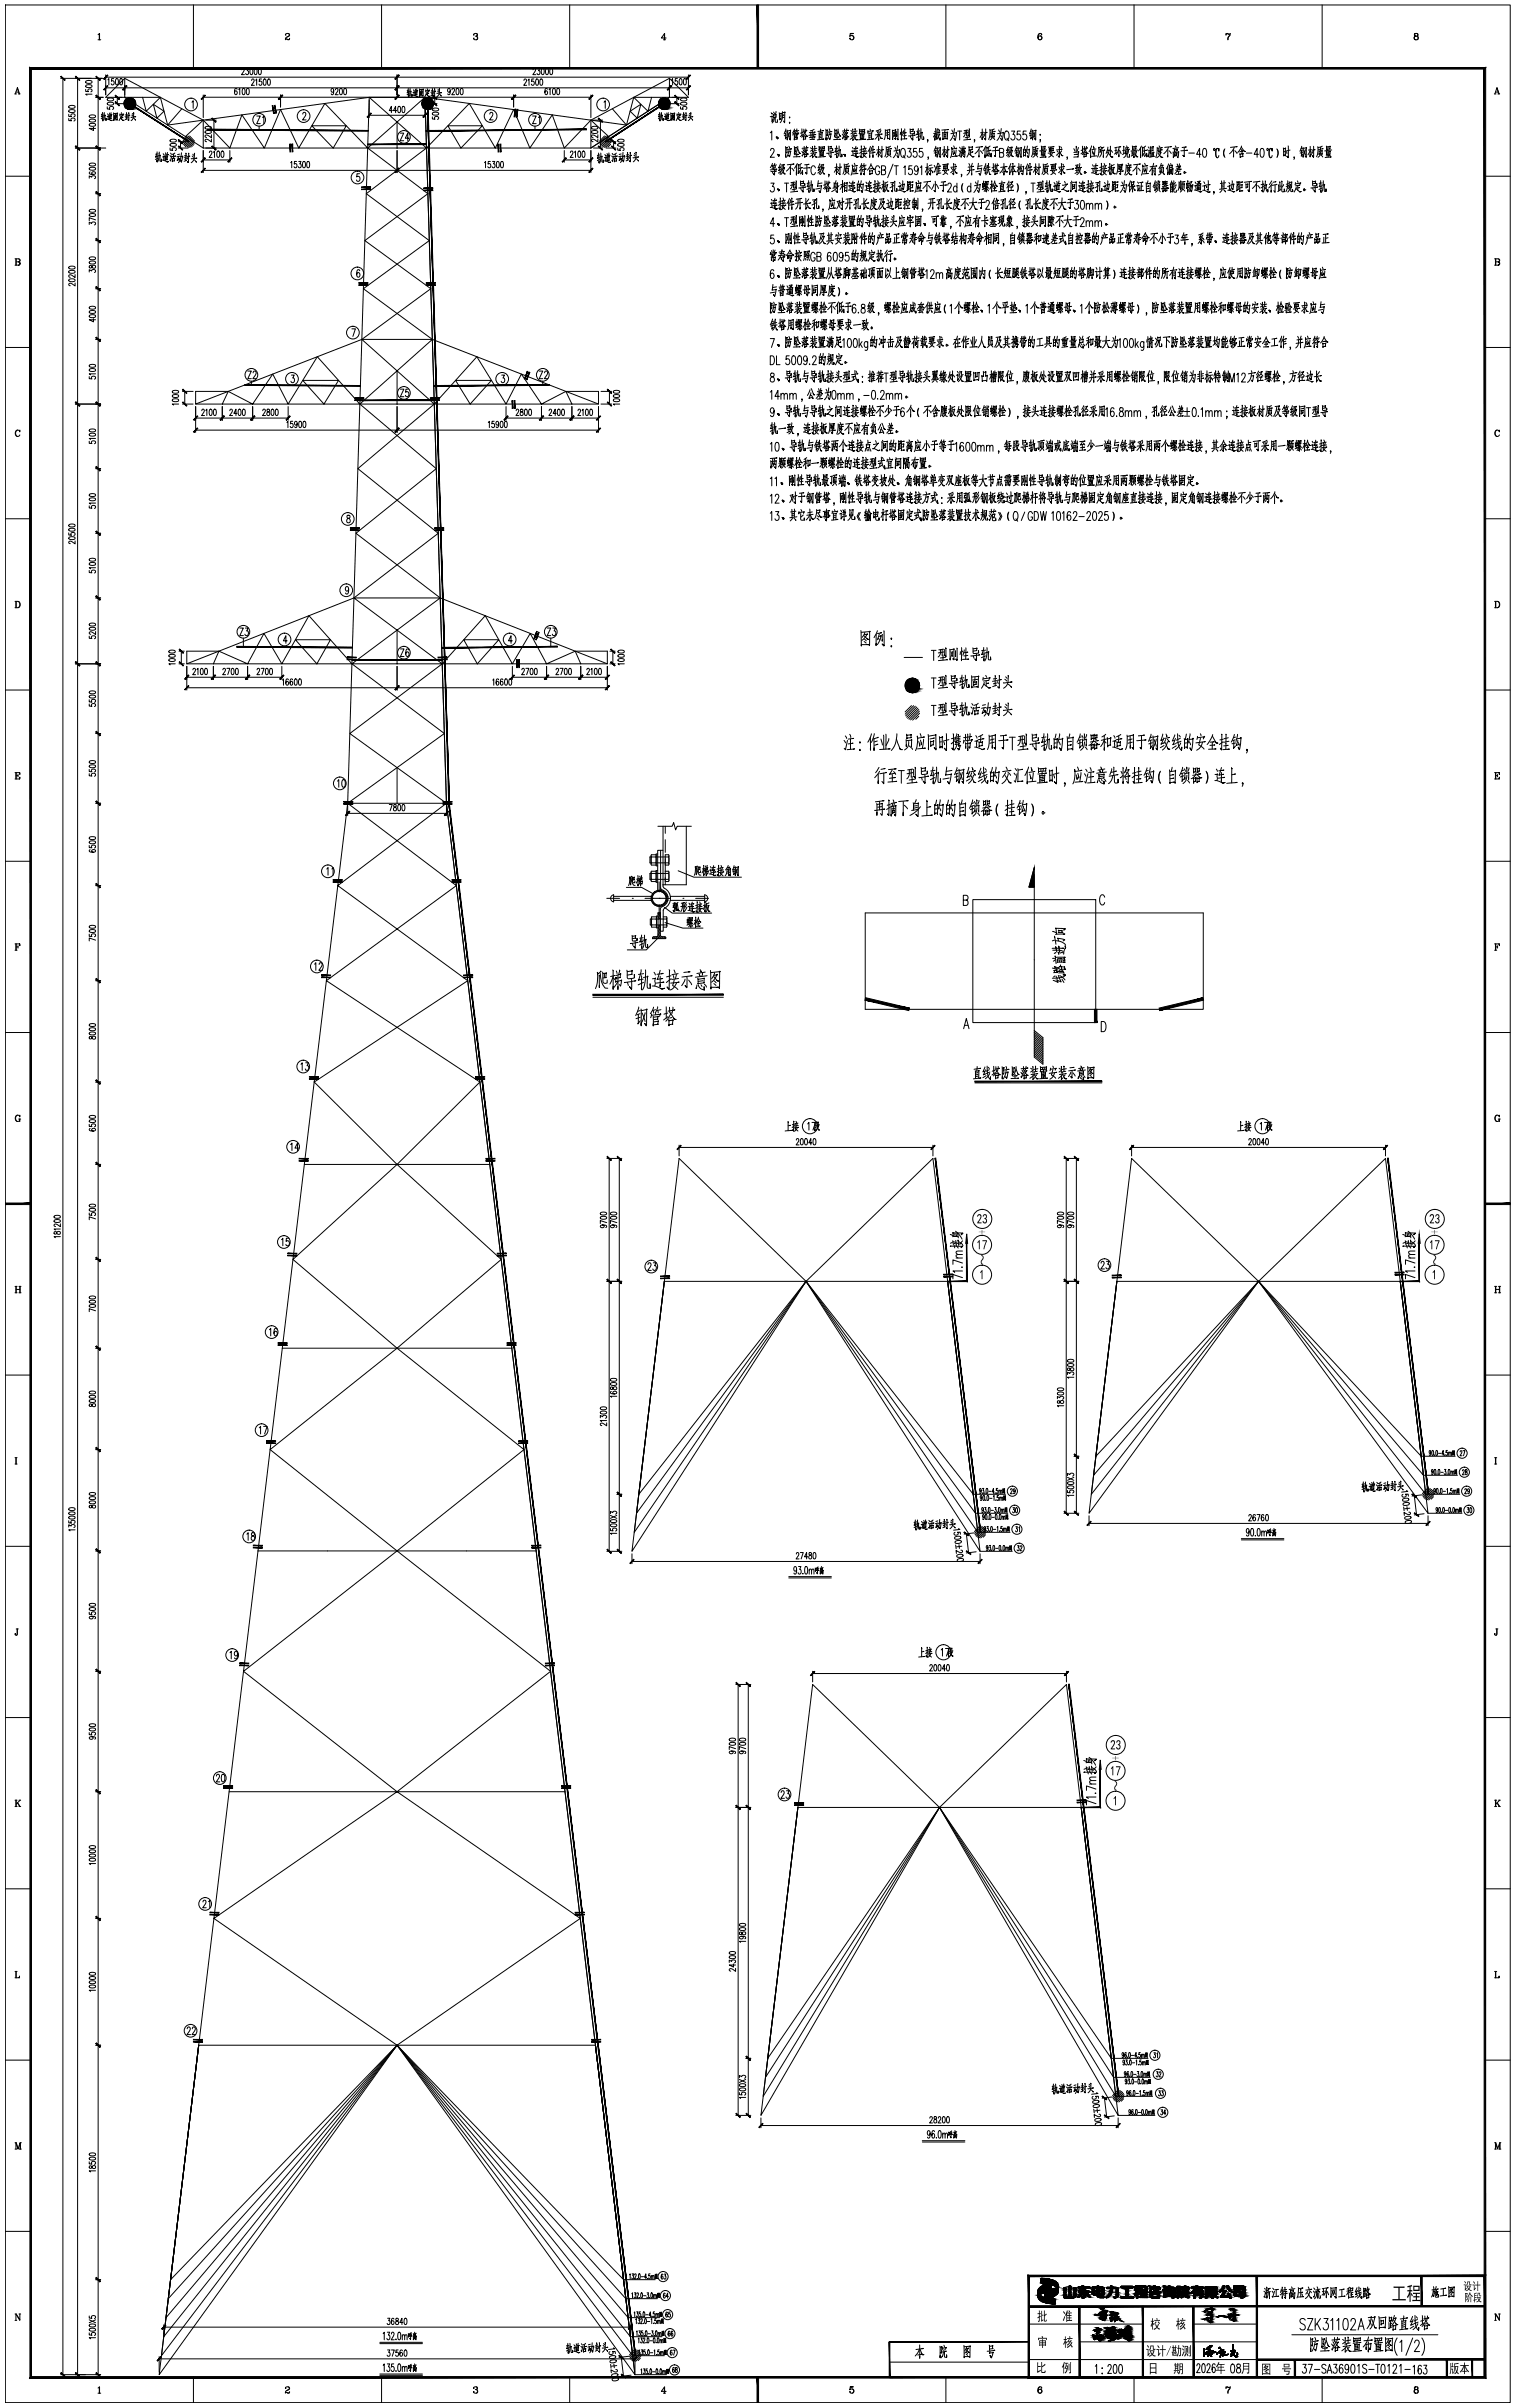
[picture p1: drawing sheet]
<svg xmlns="http://www.w3.org/2000/svg" width="598mm" height="950mm" viewBox="0 0 598 950" stroke-linecap="round" stroke-linejoin="round" font-family="sans-serif">
<!-- layer: 0 -->
<g fill="none" stroke="#000" stroke-width=".39">
<path d="M2.1 2h594v945.9h-594zM38.7 13.7l.6-.5v2.5M38.7 15.7h1.1M39.2 13.3v2.4M76.3 2v25M112.8 13.7l-.2 .1a.84 .84 0 0 1 .9-.6 .84 .84 0 0 1 .8 .7l-1.5 1.1-.2 .7M113.7 13.2l.5 .7-1 .7M114.3 15.3l-.3 .3-1.4-.1M114.3 15.1l-.2 .6-1.1-.4M150.6 2v25M187 13.7l-.1 .1a.78 .78 0 0 1 .8-.6 .78 .78 0 0 1 .7 .7l-.8 .4M188 13.2l.3 .4-.3 .7 .6 .6a.84 .84 0 0 1-.8 .8 .84 .84 0 0 1-.9-.6l.1 .1"/>
<path d="M188.3 14.5l.1 .7-.4 .5M224.9 2v25M261.9 15.7h.8M262.2 13.4v2.3M262.9 15h-1.9l1.3-1.8v2.5M335.6 13.3l1.2-.1h-1.2l-.2 1.2a.89 .89 0 0 1 1.4-.4 .89 .89 0 0 1 0 1.4 .89 .89 0 0 1-1.4-.3l.1 .1M336.3 14l.6 .7-.1 .6-.5 .4M373.3 2v25M410.5 13.2a1.49 1.49 0 0 0-.1 2.5M410.6 14.1l.6 .8-.6 .8M411.1 13.6v.2l.1-.2-.4-.4a1.27 1.27 0 0 0-1.2 1.1 1.27 1.27 0 0 0 1 1.4 .78 .78 0 0 0 .7-.8 .78 .78 0 0 0-.8-.8 .78 .78 0 0 0-.8 .8M447.6 2v25"/>
<path d="M483.9 13.7l.3-.5 .9 .4 .4-.4-.1 .7-.6 .8-.1 1M483.9 13.2v.7M484 13.4l1.1 .2M485.4 13.9a1.78 1.78 0 0 0-.8 1.8M521.8 2v25M558.7 13.2l-.5 .4 .2 .5 .8 .2 .5-.4-.1-.6-.9-.1-.3 .4 .3 .7M559.2 13.2l.4 .4-.4 .7 .6 .4a.83 .83 0 0 1-.9 1 .83 .83 0 0 1-.7-1.2l.5-.2-.5 .4v.5l.5 .5M559.2 14.3l.5 .4-.1 .8-.4 .2M5.8 37h.7M6 37l.9-2.4 .8 2.4M6.3 36.3h1M6.9 34.9l.7 2.1"/>
<path d="M7.2 37h.7M23.9 30.9h16.8M24.8 30.9v906M30.6 30.9v906M33.8 35.2v.9h1a.73 .73 0 0 1 .7-1 .73 .73 0 0 1 .6 1.1h-.2M34 33.7l1.3-.3 1 .5a1.5 1.5 0 0 1-2.5 0zM34 32l1.9-.2 .4 .6a1.63 1.63 0 0 1-2.5-.2zM36.3 37.2h-2.5l.5 .4M37.8 38.4h2.9M38.7 30.9v906M41.7 29.5v7.9M41.7 30.4h230"/>
<path d="M41.7 34.7h230M42.5 38.9l1.3-.2 1.1 .5a1.52 1.52 0 0 1-2.6 0zM42.6 31.5l.4-.5v2.5M44.9 31h-.8l-.1 1.1a.71 .71 0 0 1 1.1 .6 .71 .71 0 0 1-1.1 .6l-.1-.3M45.8 31.1l.3-.1a1.48 1.48 0 0 1 0 2.5l-.5-1.1zM46.3 38.4v2.5M47.5 31.1l.2-.1a1.5 1.5 0 0 1 0 2.5l-.5-1.1zM49.2 30.9v7.5h7.1M49.2 30.9l14.1 7.5M49.2 30.9l-7.5 7.5h7.5l17 10.9 14-1.9M49.2 33.8v3.6M56.3 38.4h7l16.9 9"/>
<path d="M56.3 38.4l1.4 5.5 5.6-5.5M63.3 38.4l2.9 10.9 5.6-6.4M80.2 37.5v8.9M80.2 38.4h153M93.6 35.2l-.4-.3a1.56 1.56 0 0 0-.1 2.5 .73 .73 0 0 0 .5-.9 .73 .73 0 0 0-.8-.6l-.2 .6M94.2 35.3l.4-.4v2.5M95.4 27.5l.1-.3a.54 .54 0 0 1 .8-.1 .54 .54 0 0 1 0 .8l-1 1.5h1.2M95.8 35l.3-.1a1.48 1.48 0 0 1 0 2.5l-.5-1.1zM97.1 26.9h1l-.5 1a.7 .7 0 0 1 .6 1 .7 .7 0 0 1-1.2 .1M97.5 35l.2-.1a1.5 1.5 0 0 1 0 2.5l-.5-1.1zM98.9 27.1l.2-.2a1.52 1.52 0 0 1 0 2.5l-.5-1zM99.3 31.8l.1-.4a.55 .55 0 0 1 .8-.1 .55 .55 0 0 1 0 .8l-1 1.6h1.2"/>
<path d="M100.6 27.1l.2-.2a1.52 1.52 0 0 1 0 2.5l-.5-1zM100.9 31.6l.4-.4v2.5M102.2 27.1l.3-.2a1.5 1.5 0 0 1 0 2.5l-.5-1zM103.2 31.2h-.8l-.1 1a.72 .72 0 0 1 1.1 .6 .72 .72 0 0 1-1.1 .6l-.1-.2M104.1 31.3l.5-.1a1.63 1.63 0 0 1-.2 2.5l-.5-1.1zM105.8 31.3l.3-.1a1.5 1.5 0 0 1 0 2.5l-.5-1.1zM110.7 37.5v4.7M131.7 35.7l-.2 .6a.67 .67 0 0 1-.9-.7 .67 .67 0 0 1 .9-.6l.1 1.9-.4 .5-.5-.4M132.4 35.5l.1-.4a.55 .55 0 0 1 .8-.1 .55 .55 0 0 1 0 .8l-1 1.6h1.2M134.2 35l.3-.1a1.48 1.48 0 0 1 0 2.5l-.5-1.1zM135.9 35l.2-.1a1.5 1.5 0 0 1 0 2.5l-.5-1.1zM145.7 38.4l22.6 20h-23.2l22.6-20z"/>
<path d="M145.7 39.4v7M156.7 29.5v8M167.7 38.4l8.5 278.5M167.7 38.4l65.5 9M167.7 39.4v7M171.6 38.4v2.5M177.7 35.7l-.2 .6a.67 .67 0 0 1-.9-.7 .67 .67 0 0 1 .9-.6l.1 1.9-.4 .5-.5-.4M178.4 35.5l.1-.4a.55 .55 0 0 1 .8-.1 .55 .55 0 0 1 0 .8l-1 1.6h1.2M180.2 35l.3-.1a1.48 1.48 0 0 1 0 2.5l-.5-1.1zM181.9 35l.2-.1a1.5 1.5 0 0 1 0 2.5l-.5-1.1zM202.7 37.5v4.7M206.8 31.8l.1-.4a.56 .56 0 0 1 .8-.1 .56 .56 0 0 1 0 .8l-1 1.6h1.2"/>
<path d="M208.4 31.6l.4-.4v2.5M210.4 27.5l.1-.3a.54 .54 0 0 1 .8-.1 .54 .54 0 0 1 0 .8l-1 1.5h1.2M210.7 31.2h-.8l-.1 1a.71 .71 0 0 1 1.1 .6 .71 .71 0 0 1-1.1 .6l-.1-.2M211.6 31.3l.3-.1a1.48 1.48 0 0 1 0 2.5l-.5-1.1zM212.1 26.9h1l-.5 1a.71 .71 0 0 1 .6 1 .71 .71 0 0 1-1.2 .1M213.3 31.3l.3-.1a1.48 1.48 0 0 1 0 2.5l-.5-1.1zM213.9 27.1l.2-.2a1.52 1.52 0 0 1 0 2.5l-.5-1zM215.6 27.1l.2-.2a1.5 1.5 0 0 1 0 2.5l-.5-1zM216 35.2l-.3-.3a1.53 1.53 0 0 0-.1 2.5 .73 .73 0 0 0 .5-.9 .73 .73 0 0 0-.8-.6l-.2 .6M216.7 35.3l.4-.4v2.5M217.2 27.1l.3-.2a1.5 1.5 0 0 1 0 2.5l-.5-1zM218.3 35l.2-.1a1.48 1.48 0 0 1 0 2.5l-.4-1.1z"/>
<path d="M220 35l.2-.1a1.48 1.48 0 0 1 0 2.5l-.4-.5zM233.2 37.5v8.9M250.1 38.4l5.7 5.5 1.4-5.5M250.1 38.4l-2.8 10.9-5.6-6.4M257.2 38.4h-7.1l-16.9 9M264.2 30.9v7.5h-7M264.2 30.9l-14.1 7.5M264.2 30.9l7.5 7.5h-7.5l-31 20M264.2 33.8v3.6M265 31.5l.5-.5v2.5M267.1 38.4v2.5M267.4 31h-.8l-.1 1.1a.71 .71 0 0 1 1.1 .6 .71 .71 0 0 1-1.1 .6l-.1-.3"/>
<path d="M268.3 31.1l.3-.1a1.5 1.5 0 0 1 0 2.5l-.5-1.1zM268.7 38.9l1.3-.2 1.1 .5a1.5 1.5 0 0 1-2.5 0zM270 31.1l.2-.1a1.48 1.48 0 0 1 0 2.5l-.5-1.1zM271.7 29.5v7.9M589.8 37h.7M590 37l.8-2.4 .9 2.4M590.3 36.3h1M590.8 34.9l.8 2.1M591.2 37h.7M27.1 46.7v.9h1a.73 .73 0 0 1 .7-1 .73 .73 0 0 1 .6 1.1h-.2M27.1 45.1v.8l1.1 .1a.71 .71 0 0 1 .6-1.1 .71 .71 0 0 1 .6 1.1l-.2 .1M27.3 43.5l1.3-.2 1 .4a1.48 1.48 0 0 1-2.5 0z"/>
<path d="M27.3 41.8l1.3-.2 1 .5a1.5 1.5 0 0 1-2.5 0zM29.7 58.4h12M35.3 48.9l1.4-.2 1 .5a1.48 1.48 0 0 1-2.5 0zM35.3 47.3l1.4-.3 1 .5a1.48 1.48 0 0 1-2.5 0zM35.3 45.6l1.4-.3 1 .5a1.5 1.5 0 0 1-2.5 0zM36.9 50.2v1.3l-1.7-.8h2.5M42.3 42.1v.9h1a.73 .73 0 0 1 .7-1 .73 .73 0 0 1 .6 1.1l-.2 .1M42.5 40.6l1.3-.3 1.1 .5a1.5 1.5 0 0 1-2.6 0zM45.4 40.9h3.9M60.5 41.1l4.2 2.8-2.8 2.7zM62 59.9l-.6 2.1 .9-.2M62.8 60l-.1 2.5-.6 1.4"/>
<path d="M66.2 49.3l14 9.1M67.1 58.4v.9h1a.73 .73 0 0 1 .7-1.1 .73 .73 0 0 1 .6 1.1l-.2 .1M67.2 56.8l2-.2 .4 .5a1.48 1.48 0 0 1-2.5 0zM67.2 55.2l1.3-.3 1.1 .5a1.48 1.48 0 0 1-2.5 0zM70.4 58.4h3.9M70.4 55.9h3.1M71.2 55.9v2.5M72.2 56l2.1 2.2M72.3 55.3l2.7 2.9M72.5 56.9l.9 1M72.5 54.8l3 3.2M72.8 54.4l3.1 3.3"/>
<path d="M73.2 54l3.1 3.3M73.6 53.8l3 3.1M74.2 53.6l2.6 2.8M74.8 53.6l2 2.1M75.8 40.3l.4-.6v3M80.2 47.4l65.5-9-8.5 278.5M80.2 47.4l10.5 11 4.8-13.1 8.8 13.1h-24.1M80.2 47.4v11M80.2 59.4v8.7M80.2 47.4l-7 6.5M81 51.7l1.4-.2 1 .5a1.48 1.48 0 0 1-2.5 0zM81 50.1l1.4-.3 1 .5a1.48 1.48 0 0 1-2.5 0z"/>
<path d="M81.2 47.4h4.1M83.4 54.8v1.2l-1.5-1a.55 .55 0 0 0-.9 .2 .55 .55 0 0 0 .5 .7M83.4 53.2v1.1l-1.5-1a.54 .54 0 0 0-.9 .1 .54 .54 0 0 0 .4 .8h.1M84.4 47.4v11M85.8 59.7l.3-.1a1.52 1.52 0 0 1 0 2.5l-.5-1.1zM87.5 59.7l.2-.1a1.52 1.52 0 0 1 0 2.5l-.5-1.1zM90.7 59.4v4.6M101.3 45.8h1.4l-1.4 3h1.4M102.3 49.8v1.5M103.6 46.3l.5-.5v3M110.7 43.2l7.2 15.2h-13.6zM119.5 45l.1-.4a.66 .66 0 0 1 1-.1 .66 .66 0 0 1 0 1l-1.2 1.8h1.4"/>
<path d="M123.1 49.6h13.6l-5.2 8.8zM128.2 40.8l16.9 17.6h-27.2zM145.1 58.4l23.8 18-24.9 18.5 26 19-27.2 20-52.7 20.5h-12.9v5l12.9-5M145.7 45.5h22M154.9 43.6h-1.3l.9-1.6v2.5M156.5 43.6h-1.2l.8-1.6v2.5M156.7 48.1v10.3M156.7 59.4v8.7M157.2 42.1l.3-.1a1.5 1.5 0 0 1 0 2.5l-.5-1.1zM157.9 52.5h1.4l-1.4 3h1.4M158.9 42.1l.2-.1a1.48 1.48 0 0 1 0 2.5l-.5-1.1zM159.4 56.5v.4"/>
<path d="M161.5 54.5h-1.5l1-2v3M168.3 58.4l-23.7 18 24.8 18.5-26 19 27.2 20 52.8 20.5h12.8v5l-12.8-5M169.8 40.9h2.7M170.6 46.1v.8l1.1 .1a.71 .71 0 0 1 .6-1.1 .71 .71 0 0 1 .6 1.1l-.2 .1M170.8 44.5l1.3-.2 1 .5a1.63 1.63 0 0 1-2.5 .1zM170.8 42.8l1.3-.2 1 .5a1.48 1.48 0 0 1-2.5 0zM176.8 49.6h13.6l-8.5 8.8zM185.2 40.8l10.3 17.6h-27.2zM193.3 45l.1-.4a.67 .67 0 0 1 1-.1 .67 .67 0 0 1 0 1l-1.2 1.8h1.4M202.7 43.2l6.4 15.2h-13.6zM210.2 45.8h1.4l-1.4 3h1.4M211.2 49.8v1.5"/>
<path d="M212.5 46.3l.5-.5v3M222.7 59.4v4.6M228.3 59.7l.3-.1a1.52 1.52 0 0 1 0 2.5l-.6-1.1zM230 59.7l.2-.1a1.52 1.52 0 0 1 0 2.5l-.5-1.1zM233.2 47.4l-10.5 11-4.7-13.1-8.9 13.1h24.1M233.2 47.4v11M233.2 59.4v8.7M233.2 47.4l7 6.5M233.6 51.7l1.3-.2 1.1 .5a1.48 1.48 0 0 1-2.5 0zM233.6 50.1l1.3-.3 1.1 .5a1.48 1.48 0 0 1-2.5 0zM234.2 58.4h3.7M234.2 47.4h3.7"/>
<path d="M236 54.8v1.2l-1.6-1a.55 .55 0 0 0-.9 .2 .55 .55 0 0 0 .6 .7M236 53.2v1.1l-1.6-1a.54 .54 0 0 0-.8 .2 .54 .54 0 0 0 .4 .7h.1M237 47.4v11M238.4 40.3l.5-.6v3M238.6 53.6l-1.9 2.1M239.2 58.4h3.9M239.3 53.6l-2.6 2.8M239.8 53.8l-2.9 3.1M239.9 55.9h3.2M240.3 54l-3.1 3.3M240.6 54.4l-3.1 3.3M240.9 54.8l-3 3.2"/>
<path d="M241 56.9l-.9 1M241.2 55.3l-2.7 2.9M241.2 56l-2.1 2.2M242.2 55.9v2.5M243.8 58.4v.9h1.1a.71 .71 0 0 1 .6-1.1 .71 .71 0 0 1 .6 1.1l-.2 .1M243.9 56.8l2-.2 .4 .5a1.48 1.48 0 0 1-2.5 0zM243.9 55.2l1.4-.3 1 .5a1.48 1.48 0 0 1-2.5 0zM247.3 49.3l-14.1 9.1M248.7 43.9l4.2-2.8-1.4 5.5zM255.8 43.9l-8.5 5.4-14.1-1.9M264.1 40.9h4M268.6 42.1v.9h1a.73 .73 0 0 1 .7-1 .73 .73 0 0 1 .6 1.1l-.3 .1"/>
<path d="M268.7 40.6l1.3-.3 1.1 .5a1.48 1.48 0 0 1-2.5 0zM304 46l.8-.1-.1 2.1 .6-1M304 52.4l.6-.7v3.5M304.1 59.4l.1-.5a.77 .77 0 0 1 1.2-.1 .77 .77 0 0 1 0 1.1l-1.4 2.1h1.6M304.4 44.5l.4 .5-.1-.2M305.3 45.2l.1 1.4-.1-.2 1-.2 .1-1-1 .2M305.3 44.2l.4 .8M305.6 46.4l-.2 1.3-.6 .8M306 46.4l.1 1.8h.8l-.1-1M306.3 44l-.3 1.3M306.4 54.1l.6 .2-.1 .4zM306.5 54.1l.5 .2v.4l-.2-.5"/>
<path d="M306.6 54.2h.3v.5M306.7 54.2l.3 .1-.2 .3M306.8 54.5h.2M307.6 44.5l.1 2.8-.1-.3 .5-.2 .2 .4 .1-2.4-.7 .1M308 45.7l-.3 .2M308.8 44.1a5.3 5.3 0 0 1-.9 4.3M308.9 44.5l1-.2-.1-.1-.1 4.2-.5-.6M309.3 46.4l.2-.1-.6 .1M309.4 45.4l-.5 .1M310 57.8l.1 4.2v-.8M310.1 52.6l-.1 2.2 .5-.8M310.1 58.3l.7-.1-.3 .8 .1 1.4-.4-.4 .4 .3"/>
<path d="M310.2 50.9l-.7 2M310.5 52.4l-.7 .3M310.5 51.7l-.6 .2M310.5 53.2l-1 .4M310.7 51.4v3.8v-.7M310.8 51.7l1.3-.3-.2 3.8-.4-.5 .5 .4M311 52.3l.6 1.9M311.3 59.9l.8-.2-.5 2.1-.3-.5 .4 .3M311.4 57.7l.2 .9M311.4 59l-.3 1.7-.7 1.3M311.6 52.2l-.7 2.1M311.7 46.1v.4z"/>
<path d="M311.7 48.2v.4zM312 58.8l.5-.1-1.7 .3M313.1 52.5l-.2 .8M313.1 52.8l2.1-.4-.2 .7M313.5 51.7l.1 .6M313.5 57.8l.1 3.1v-.5M313.5 53v2.3v-.6M313.5 54.3l1.2-.2v.7l-1.2 .2M313.6 50.9l-.8 1.5M313.6 53.2l1.1-.1-.1 .6-1.1 .1M313.6 58.3l.8-.3-.4 1.9-.2-.4M314 52.1l.1 .5"/>
<path d="M314.1 51.5l-.7 .2M314.5 50.8l-.4 1.3M314.6 51.7l.1 .5M314.8 58.6l.8 1.9h.4l-.6-.4M314.9 57.7a3.7 3.7 0 0 1-1 2.9M315.3 51.5l-1 .2M316.5 50.8v2.6M316.5 59.7l.3 .5M316.9 52.3l-.9 .2M316.9 53.1l-1 .8M316.9 59l.3 .5M317.1 53.7v1.5v-.2l.9-.2 .1-1-1 .2"/>
<path d="M317.2 60l-.5 1.6-.2-.4M317.3 51v1.2M317.4 57.7v1.3M317.5 52.4l.9 1.3h.4l-.5-.2M317.6 52.1l-1.2 2.1M317.8 59l-.5 1.1M317.8 53.3l-.5 .1M317.8 59.4l.8-.2-1.5 1.8M317.8 59.7l.9 1.1h.4l-.5-.2M318 50.9l-.1 1.5M318.3 51.6l.2-.1-1.6 .3M318.3 57.7l-.2 1.3"/>
<path d="M318.5 58.3h.5l-2.4 .2M319.9 58.3l.5 .4M320 52.6v1.3M320.6 51.5v3.5M320.6 57.7l.1 2.3M320.7 59.1l-.8 .6M321.1 59.8l.1 .2M321.1 54.9h.4l-1.8 .1M321.2 52.5l-.1 1.4M321.3 51l-1.5 .6M321.4 54.1l.4-.1-2.4 .3M321.5 52.2l.3-.1-2.4 .2"/>
<path d="M321.5 57.6l.1 1.9M321.6 53.1h.4l-2.8 .3M322.2 59.4l-1.1 .2M322.4 58.5l-1.5 .3M323.2 52.4l.1 2.7M323.2 57.7l.1 1.4v-.3l2.1-.1v-.9l-2.1 .3M323.3 52.6l1.2-.4-.1 2.8M323.8 50.9v1.6M324 58.2v.5M324.2 54.2l-.9 .2M324.2 53.6l-.9 .2M324.2 53l-.9 .2"/>
<path d="M324.3 58.9v1M324.6 58.1l-.1 .6M324.8 51.6l.3-.1-2.3 .4M324.8 54.9l.4-.1-2.6 .4M325.2 59.3h.3l-2.4 .2M325.9 51l.1 4.2v-.8M326.1 51.5l.6-.1-.3 .8 .1 1.3-.3-.3 .3 .3M326.9 57.7l.2 1.8 1.5-.1v-.7v.7M327 58l1.2-.2-.1 .8-1.1 .2M327.2 53.1l.9-.2-.6 2.1-.3-.6 .4 .4M327.3 50.9l.2 .8M327.3 52.2l-.4 2-.6 1"/>
<path d="M327.9 59.7l.1 2.4-.5-.6 .5 .4M327.9 52l.5-.1-1.7 .2M329.4 51l.1 3v-.5M329.5 51.5l.8-.3-.4 1.9-.2-.5M330.2 57.6l-.7 2.4 1.1-.3M330.3 59v3.2v-.7M330.4 53.5v1.5M330.7 59.4l1-.4-.1 2.6 .1 .2h.6v-1v1M330.8 51.8l.7 1.9h.4l-.6-.4M330.8 58.5l-1.2 .2M330.8 50.9a3.6 3.6 0 0 1-1 2.8M330.9 54.1h.3l-1.6 .1"/>
<path d="M331.2 57.6a7.7 7.7 0 0 1-.7 4.6M331.4 55h.3l-2.7 .1M332.4 52.9l.3 .5M332.8 52.2l.3 .5M333.1 53.2l-.5 1.6-.2-.4M333.3 50.9l.1 1.3M333.5 53.9l.1 1.4-.1-.3 .8-.2 .1-.8-.8 .1M333.7 52.1l-.5 1.2M333.7 52.5l.9-.1-1.6 1.8M333.7 52.9l.9 1.1h.4l-.5-.2M334.2 50.8l-.2 1.4M334.4 51.5l.5-.1-2.4 .3"/>
<path d="M335.8 51.5l.5 .3M336.1 59.7l.7-.2-.2 1.8M336.4 58.2l.3 .6M336.5 50.9l.1 2.3M336.6 52.3l-.8 .5M336.6 54.2l-.1 1.2 .8-.7M337 52.9l.1 .3M337 53.5l-1.5 1.5M337 53.6l.4 .8a.81 .81 0 0 0 1.1 .7l-.7-.1M337.5 50.8v1.8M337.8 53.8l-.4 .5M337.8 57.7l-.7 2.1 1.3-.2-.2 .1"/>
<path d="M337.8 59.1v2.4v-.5M338 53.4h.3l-2.4 .3M338.1 52.6l-1.1 .2M338.2 58.5l.3-.1-1.4 .2M338.3 51.7l-1.5 .3M339.2 50.9v1.4v-.3l2.1-.2v-.8l-2.1 .3M339.9 51.3v.6M339.9 57.6v4.5l-.5-.6 .5 .5M340.2 52v1.1M340.2 54.6l.4-.1-1 .1M340.3 59l-1 .2M340.4 53.6l.2-.1-1 .2"/>
<path d="M340.4 59.6l-1.1 .9M340.5 51.3v.6M340.5 54l-.9 .2M340.8 58.9l.2 .6M340.8 55l.2-2.1-1.4 .3-.1-.3 .1 2.2M341 57.6l.3 .7M341.1 59.8l-.4 1.4 1.2 .9M341.1 52.5l.3-.1-2.4 .3M341.4 55l.3-.1-2.8 .2M341.5 58.6l-.1 1.1M342 58.5l-1.4 .2M342.1 59.6l-1.6 .2"/>
<path d="M342.6 51.5l-.2 1M342.6 51.9l2-.4-.2 .6M342.9 52.4l.1 2.6M343 52.6l1.1-.1-.1 2.4M343.3 58.8v3.3v-.6M343.4 51l.2 .5M343.6 57.8l-1 2M343.8 53.3l-.8 .2M343.8 54l-.8 .2M344 58.3l-.4 1.7M344.4 54.9l.4-.1-2.5 .3M344.5 57.6l.1 4.5v-.9"/>
<path d="M344.8 59.1l.4-.1-1.2 .3M346.1 51.8l.3 .7M346.6 53.1l-1.2 1.8M346.7 57.7v4.2v-.9M346.8 51.6l.1 .6M346.8 59.3l-.9 1.8M346.8 52.4v3v-.7M346.8 59.5l.4 .6M346.9 53.1l.9 1.6 .5-.1-.7-.3M347.2 59l-1.1 .2M347.6 50.9l-1.8 .8M347.6 51.4l-.4 1.1"/>
<path d="M347.9 52.9h.3l-2.8 .3M348 59.3l-1 2M348.1 57.7l-.1 4.3-.4-.6 .4 .6M348.5 59.1h.2l-1.3 .2M349.4 51.1v2.4l-.4 1.6M349.5 51.5l1.7-.5v4l-.4-.5 .4 .4M349.8 57.9v2.2l-.6 1.7M350.2 59.4l.1 1.6v-.4M350.2 51.4l.1 3.4v-.7M350.3 59.7l1.2-.3-.2 1.6 .1-.4M350.8 52.2l-1.1 .3M350.8 58.1l-.1 1.6"/>
<path d="M350.9 53.1l-1.2 .3M351.5 57.7l-1.6 .6M351.6 58.7h.3l-1.9 .3M352.2 51.3l.1 3.8v-.6M352.3 51.5l1.3-.2-.2 3.7-.3-.4 .4 .2M352.6 52.2l.5 1.7M352.8 59.6l2.3-.6-.6 3.2-.5-.8M353.1 52l-.6 2.1M353.2 58.1l.3 .8M353.9 51.8v2v-.6M354.2 57.6l-.5 2.9-1.1 1.7M354.4 50.9v4.3l-.4-.5 .4 .2"/>
<path d="M355.4 52.2l-.1 1M355.8 50.8v4.5v-.7M355.8 51.8l.4 .4M355.9 58.7l.3-.1a1.96 1.96 0 0 1 .7 3.3l-.3 .1a1.98 1.98 0 0 1-.7-3.3zM356.6 51.5l-.4 1.9M357.1 50.8l-.1 4M357.4 52.4h.3l-1.3 .1M357.7 53.5l-1.2 .1M357.7 54.7h.2l-1.8 .1M358.3 58.6h1.3l-.7 1.3a1.04 1.04 0 0 1 .8 1.3 1.04 1.04 0 0 1-1.4 .7l-.2-.5M359.2 50.8l.1 1.9h1.4l.2-.9v.8M359.3 51.2l1.2-.2-.1 .8-1.1 .2"/>
<path d="M359.3 53.6l.2 .8M360.2 52.9l.1 2.4-.5-.7 .5 .4M361 53.3h.3l-2.7 .3M361.8 58.6h-1.2l-.1 1.5 .1-.2a1.06 1.06 0 0 1 1.4 1 1.06 1.06 0 0 1-1.4 1l-.2-.5M362.5 50.7l-.7 2.4 1.1-.2M362.5 52.1v3.3v-.8M363 52.5l1-.3-.1 2.6 .7 .1-.1-.9 .1 1M363 53.6l-1.2 .6M363 51.7l-1.2 .1M363.5 50.8a8.1 8.1 0 0 1-.7 4.6M364.1 58.6h-1.2l-.1 1.5 .1-.2a1.06 1.06 0 0 1 1.5 1 1.06 1.06 0 0 1-1.5 1l-.2-.5M366.2 55.2h-.2h.2l-.2 .9"/>
<path d="M368.9 53.3l.1 2v-.5M369.1 52.6l-.7 1.4M369.3 50.7l.2 .3-.1 1.4M369.3 59.4l-.2 2.2 .6-.7M369.3 57.7l-.7 2M369.5 52.6v.4M369.5 53.2v1.6M369.6 59.3l-.7 .2M369.7 58.5l-.6 .2M369.9 54.8l.2-.1-1.1 .2M369.9 58.2v3.8v-.7M369.9 51.7l-1 .2"/>
<path d="M370 58.6l1.3-.3-.2 3.7-.4-.5 .4 .5M370 53.6l-.9 .3M370 54.1l-.9 .3M370 53l-.9 .3M370.1 50.8l.2 .3 .1 2.8 .6 1.4 .1-1-.1 .8M370.1 59.1l.7 2M370.6 51.1l.2 .6v-.3M370.7 52.2l.3-.1-2.5 .5M370.8 59l-.7 2.2M370.9 52.8l-.8 1.6M372 52.2l.2 2.9-.1-.3 1.5-.2-.2 .1M372.1 52.4l2-.2-.2 2.8-.2-.4"/>
<path d="M372.7 52.4v2.3M372.7 57.7v4.2v-.9M372.7 59.3l-.9 1.8M372.7 59.5l.4 .6M373 51.3l-.2 1M373 53.8h-.3M373 53.1h-.3M373.2 59l-1.2 .2M373.4 52.3l-.1 2.4M373.9 59.3l-1 2M374 51.2l.3-.1-2.6 .2M374 57.7v4.3l-.5-.6 .5 .6"/>
<path d="M374.4 59.1h.2l-1.2 .2M375.3 52.8l2.2-.6-.5 3.2-.5-.8M375.7 51.3l.3 .8M376 59.7l.3 1.3v-.5M376.4 57.6l.3 .8M376.5 53.3l.3 .7M376.5 59.3l.2 1.3v-.5M376.6 54.6l.4 .7M376.7 50.7l-.6 3-1.1 1.7M377.2 58.6l.4-.1-1.9 .3-.1-.6a6.9 6.9 0 0 1-.5 4M377.4 59.1l-.4 2.5M377.9 51.7h1.7"/>
<path d="M378.5 59.3l.3 .5M378.7 58l.3 .6M378.8 51.7v3.5M379.2 59.5l-.6 2.1-.2-.3M379.3 59.8v2.2v-.5M379.7 57.9l.1 1.2v-.4M379.9 59.4l-.4 1.9M380.4 57.7l-.1 1.3M380.4 59.4l-.4 2M380.6 59.3l.3-.1-1.5 .2M380.7 58.6l.4-.1-1.9 .3M381 51.5l-.1 1.7-.6 .8"/>
<path d="M381.5 51.4v2.2M381.7 53.3v1.8M381.9 51.3l-1.4 .2M382 52.3l-1.7 .3M382.1 51.4v1.5M382.4 57.8l.1 1.7v-.3l1.3-.2v-1.2l-1.3 .4M382.5 59.7l-.9 2.3M382.5 50.8l.2 3.1-.6-.7 .6 .5M382.6 54.1l-1.7 .2M382.9 54.8l.2 .2-2.8 .3M383.1 59.2v2M383.8 60l.2-.1-.8 .2"/>
<path d="M384.7 55.2h-.2h.2l-.2 .9M386.4 59v3v-.5M386.7 58.1l-.8 1.5-1.1 1M386.9 59.5l.9 1.1M387.5 57.9h.3l-2.6 .3M387.7 50.9l-.1 4.2 .1-.9M387.7 52.5l-.9 1.8M387.7 52.7l.4 .6M388.2 52.2l-1.2 .2M388.8 58.3v3.9v-1.1M388.9 52.5l-1 1.9M389 50.9v4.3l-.4-.6 .4 .5"/>
<path d="M389.1 57.6l-1.1 1.9M389.4 52.3l.2-.1-1.2 .2M390.2 58.1a5 5 0 0 0 1 3.8v-1.4v1.3M390.7 51v2.3l-.5 1.7M390.8 57.6l-1.2 .8-.2-.4 .1 3.6 .7-1.2M390.8 59.3h.3l-1.5 .4M391.2 52.6v1.6v-.4M391.2 52.9l1.2-.3-.1 1.6v-.5M391.8 51.3l-.1 1.5M391.8 53.2l-.2 1.2-.9 .8M391.8 54.3l.8 .8M392.4 50.8l-1.6 .6"/>
<path d="M392.5 51.9l.3-.1-1.9 .4M392.9 58.1v3.7l-.5-.5 .5 .3M393.4 58h.3l-1.6 .2M393.8 52.8l2.2-.6-.5 3.2-.6-.8M393.8 59.3h.4l-2.6 .2M394.1 51.3l.4 .8M395 53.3l.3 .7M395 54.6l.5 .7M395.2 50.7l-.6 3-1.1 1.7M396.9 51.9l.2-.2a1.98 1.98 0 0 1 .7 3.4l-.2 .1a1.68 1.68 0 0 1-1.1-2.6zM397.5 54.6l.7 .9M398 57.7l-.7 1.7 .8-.3"/>
<path d="M398.2 58.8l-.9 1.6 .9-.4M398.4 58.2l1.1-.2-.4 1.5 .6-.1-1.5 2.6M398.6 59.6l.9 2.1 .4 .1-.5-.3M398.8 58.3l-.3 1.6-.7 1.9M399.2 51.7h1.3l-.7 1.4a1.05 1.05 0 0 1 .8 1.3 1.05 1.05 0 0 1-1.4 .7l-.2-.5M401.2 59.4l-.2 2.2 .6-.7M401.3 57.7l-.7 2M401.5 59.3l-.6 .2M401.6 58.5l-.6 .2M401.8 58.2v3.8v-.7M401.9 58.6l1.3-.3-.2 3.7-.4-.5 .4 .5M402.1 59.1l.6 2"/>
<path d="M402.7 51.7h-1.1l-.2 1.5 .2-.1a.8 .8 0 0 1 1.2 .3l.1 .8a.91 .91 0 0 1-1 1l-.6-.6M402.7 59l-.7 2.2M403.9 58.9l.1 2.7-.1-.3 .7-.1 .1 .4 .2-2.6-.9 .2M404.5 57.7l-.4 1.5M405 51.7h-1.1l-.1 1.5 .1-.1a.82 .82 0 0 1 1.3 .3v1.3a.79 .79 0 0 1-.9 .5 .79 .79 0 0 1-.7-.6M405.3 59.1l1.1-.1-.5 3.2-.5-.7 .5 .6M405.3 59.8l.3 .8M405.5 57.6l-.5 2.5M406.9 52.6l-.1 2.2 .6-.8M407 50.9l-.7 2M407.3 52.4l-.7 .3M407.4 51.7l-.7 .2"/>
<path d="M407.4 53.2l-1 .4M407.5 51.4l.1 3.8v-.7M407.6 51.7l1.3-.3-.2 3.8-.4-.5 .5 .4M407.6 57.9v2.2l-.5 1.7M407.8 52.3l.7 1.9M408.1 59.4v1.6v-.4M408.1 59.7l1.2-.3-.1 1.6 .1-.4M408.5 52.2l-.8 2.1M408.7 58.1l-.1 1.6M409.3 57.7l-1.6 .6M409.4 58.7h.3l-1.8 .3M410.5 52.9v.4z"/>
<path d="M410.7 55.2h-.3h.3l-.3 .9M411 59.7l.1 1.4 1.4-.3v-1.1l-1.5 .3M411 57.6l.1 1.5-.1-.1 1.5-.2v-1.1l-1.4 .3M411.7 59.9v2.1M412.1 58.3l-1 .2M413.1 59.2l-2.8 .3M414.1 58.6l.1 1.3-.1-.2 1.7-.2-.1-1-1.5 .3M414.6 58.2v1.4M414.9 59.7l-.5 1.2 1.4 1M415.1 58.1v1.4M415.7 57.9h.4l-2.3 .2M417.2 59.5l.5 .6"/>
<path d="M418 57.7l.2 .3-.1 4.1-.5-.6M418.1 59.7l1 1.7h.4l-.6-.3M418.6 57.9l.4 .5M418.8 58.9h.4l-2.2 .2M419 59.5l-.6 .7M423.8 58.7l.4 .9M424.7 57.7l.1 2.4M425.6 58.2l-.5 1.5M427.2 57.7v2.5M427.6 59.1l-.9 .3M427.6 60l-1 .7M428 57.8l.1 1.3"/>
<path d="M428.3 59.2l.9 1.4h.3l-.5-.3M428.3 58.9l-1.2 2.1M428.8 57.7l-.2 1.5M429 58.4h.2l-1.5 .3M430.5 58.7v3.5v-.6M430.8 57.6l-1 2.3M431.2 59.5l.3 1.4-.1-.7M431.5 57.7l.3 .9v-.3M432.1 59.1l-.3 2.5M432.6 58.8l-1.7 .3M433.7 59.1l.7-.3v1.1l-.6 .2M434.5 57.9l-.8 .5-.1-.3v2.7l-.4 1.2"/>
<path d="M435.5 59.4v2.7v-.5M435.7 58l-.8 .4-.1-.3-.1 2.8-.7 1.1M435.8 59.3l-.9 .1M437 59.4l.9-.2-1.3 2.9M437 59.9l1.7 2.1 .6-.1-.9-.3M437.3 58l-.8 2.5M438.2 57.7l.1 3.4v-.6M438.5 59.3l.6 .8M440.5 58.3l-.1 2.1M440.8 59.3l-.8 .1M440.9 58.1l-.9 .2M441.6 59v2.9v-.8"/>
<path d="M441.7 58.2l-1.1 2.7M441.9 59.3l.6 1.4M442 58l.4-.1-1.2 .2M443.5 57.7v2.9M443.8 59.3l-.7 .1M444.2 59.5v1.3v-.2l1.1-.2v-1l-1.1 .3M444.4 58.6l.1 .3M444.6 57.6l.2 .5M445.1 60l-.9 .1M445.1 58.4l-.2 .6M445.4 58.2l-1.3 .2M445.5 58.9h.3l-1.8 .3"/>
<path d="M446.8 59.5v1.8M446.9 57.6l.1 1.6v-.2l1.4-.2v-1.2l-1.4 .3M447.5 59.5v2.7v-.5M447.8 60l.8-.2-.9 2.3M448.1 58.3l-.9 .1M449 59.2l-2.6 .4M450.2 58.3v3.9v-1.1M450.5 57.6l-1.1 1.9M451.6 58.1a4.8 4.8 0 0 0 1 3.8v-1.4v1.3M452.2 57.6l-1.2 .8-.2-.4 .1 3.6 .7-1.2M452.2 59.3h.3l-1.5 .4M452.9 59.1l.3 .4"/>
<path d="M453.2 58l.4 .5M453.7 59.2l-.5 2.6-.3-.3M454 57.9l.2 1.9-.1-.2 1-.2 .1-1.5-1.1 .3M454.9 58.7l-.7 .2M456.7 58.1l-.1 2.4-.4 1.6M457.5 57.6l.3 .5M458.1 58.4l.1 1.4-.8 .2-.1-1.4M458.4 58.3h.4l-2 .2M458.6 59.1h.2l-1.9 .2M460.9 59v3v-.5M461.2 58.1l-.8 1.5-1.1 1M461.4 59.5l.9 1.1"/>
<path d="M462 57.9h.3l-2.6 .3M463 60l.1 2.2v-.3M463.5 58.8v1.1l1.2-.4v-.8l-1.2 .3M463.9 57.6l.2 .5M465.2 58.3l-2.3 .3M467.4 58.1l-.1 3.7-.4-.5 .5 .3M468 58h.2l-1.6 .2M468.3 59.3h.4l-2.6 .2M475 58.7l.6-.1a2.5 2.5 0 0 1 0 3.4h-.3a2.88 2.88 0 0 1-.3-3.3zM479.6 59h.1M480.4 58.6a3.5 3.5 0 0 0 0 3.6M481 59.1l.1 .5v-1l-.1 .5-.4-.5a2.58 2.58 0 0 0-.6 3.1l.5 .5 .6-.9"/>
<path d="M483.3 59l-.3 1.6 .3 1.2M483.4 58.7a2.79 2.79 0 0 0 .1 3.4M486.9 59v3v-.5M487.1 58.1l-.8 1.5-1 1M487.4 59.5l.8 1.1M487.9 57.9h.4l-2.7 .3M489.3 59.9l1.2-.5-.5 1.2M489.8 58.9l.3 .5M490 58.1l1.1 1.7h.5l-.7-.4M490 57.6l-.5 1.3-1 1.3M497.7 58.7l.6-.1a2.5 2.5 0 0 1 0 3.4h-.3a2.88 2.88 0 0 1-.3-3.3zM500.6 59h.1"/>
<path d="M501.4 58.6a3.5 3.5 0 0 0 0 3.6M502 59.1l.1 .5v-1l-.1 .5-.4-.5a2.53 2.53 0 0 0-.6 3.1l.6 .5 .5-.9M504 58.7a2.86 2.86 0 0 1 0 3.4M504.1 59l.3 1.2-.3 1.7M506.5 58.4l.2 3.1-.1-.2 .6-.2 .1 .4 .1-3-.8 .2M507.1 59.8l-.5 .1M507.8 59.9l.1 .7M508.4 57.6v4.6l-.5-.6 .5 .6M509.2 59.2l-1.6 .4M513.7 59.4l-.1 2.2 .5-.7M513.8 57.7l-.7 2M514.1 59.3l-.7 .2"/>
<path d="M514.1 58.5l-.6 .2M514.3 58.2v3.8v-.7M514.4 58.6l1.3-.3-.2 3.7-.4-.5 .4 .5M514.6 59.1l.6 2M515.2 59l-.7 2.2M517.1 57.7v4.2v-.9M517.1 59.3l-.9 1.8M517.2 59.5l.4 .6M517.6 59l-1.2 .2M518.4 59.3l-1 2M518.5 57.7l-.1 4.3-.4-.6 .4 .6M518.8 59.1h.3l-1.3 .2"/>
<path d="M520.1 57.9v2.6l-.5 1.3M520.6 59.4l.1 1.6v-.4M520.7 59.7l1.1-.3-.1 1.6 .1-.4M521.2 58.1l-.1 1.6M521.9 57.7l-1.7 .6M522 58.7h.2l-1.8 .3M523.5 59.7l.1 1.4 1.4-.3v-1.1l-1.5 .3M523.5 57.6l.1 1.5-.1-.1 1.5-.2v-1.1l-1.4 .3M524.2 59.9v2.1M524.6 58.3l-1 .2M525.6 59.2l-2.8 .3M2.1 69.5h10"/>
<path d="M35.2 70.3v-.9l1 .5a.7 .7 0 0 1 1-.6 .7 .7 0 0 1 .1 1.2M35.3 66.2l1.4-.2 1 .5a1.48 1.48 0 0 1-2.5 0zM35.3 64.6l1.4-.3 1 .5a1.48 1.48 0 0 1-2.5 0zM35.6 67.8l-.4 .4a1.56 1.56 0 0 0 2.5 0 .73 .73 0 0 0-.8-.5 .73 .73 0 0 0-.6 .9l.6 .2M37.8 76.4h1.9M62 61.1v2.8v-.6M62.4 61.5l.9-.3-.2 2.2 .6 .2v-.9v.9M62.4 62.4l-1.1 .5M62.5 60.7l-1.1 .1M64.1 63.1l2 .8 .4-.2-.7 .1M64.2 61.9l.6-.2-.3 1.5M64.4 60.6l.3 .6"/>
<path d="M65.1 61.6l.1 1.7 .9-.3 .1-1.4-1 .2M65.3 60.3l.2 .6M65.6 61.3l-.1 .4M65.8 62.5l-.6 .1M65.8 62.1l-.6 .1M66.1 60.1l-.2 1M66.3 61l-1.3 .2M67.1 61.4l.3 .4M67.3 60.4l.3 .5M67.8 61.5l-.5 2-.2-.4M68 62.4v1.4v-.3h.9v-1.1l-.8 .2M68.5 60.8l-.1 1.8"/>
<path d="M69 60.4l-1.1 .5M69.1 61.6h.2l-1.4 .2M70.4 61.8l-.5 1.5 .9-.4-.2-.5 .2 .8-.1-.4M70.9 60.8l-.8 .2M70.9 61.6l-1.1 .3M71 61.8l1.2-.1-.6 2.3-.2-.7 .2 .6M71.6 60.3l-.3 2.2-.9 1.7M73.3 62.2v1.2M73.4 60.4v1.6M73.7 62.6l-.8 .2M73.7 63.3l-1.1 .3M73.7 61.2l-.8 .2"/>
<path d="M73.8 61.9l-1.2 .2M73.9 62.2l.2 .6M74.4 60.4l-.1 3.7-.3-.4 .3 .4M74.7 61.6h.3l-1.1 .2M75.9 61.6l.4 .5M76.1 60.8l.4 .5M76.7 63l.8 1-.1-.2M76.7 60.4l.1 .2a3.5 3.5 0 0 1-1.3 3.6M77.3 62.4h.4l-2.2 .2M80.2 67.2h153M80.2 63.1h10.5M82.6 60.2l.1-.4a.55 .55 0 0 1 .8-.1 .55 .55 0 0 1 .1 .8l-1.1 1.6h1.2"/>
<path d="M84.2 60.1l.4-.5v2.5M114.7 64.2l.4-.5v2.5M117.1 63.7h-.9v1a.73 .73 0 0 1 1 .7 .73 .73 0 0 1-1.1 .6v-.3M117.9 63.7h.9l-.5 1a.7 .7 0 0 1 .6 1 .7 .7 0 0 1-1.2 0M119.6 63.8l.3-.1a1.48 1.48 0 0 1 0 2.5l-.5-1.1zM121.3 63.8l.3-.1a1.63 1.63 0 0 1 .1 2.5l-.6-.5zM141.9 68.5h-1l-.1 1.3a.85 .85 0 0 1 1.3 .8 .85 .85 0 0 1-1.3 .7l-.1-.3M191.2 64.2l.4-.5v2.5M193.5 63.7h-.8v1a.73 .73 0 0 1 1 .7 .73 .73 0 0 1-1.1 .6v-.3M194.4 63.7h.9l-.5 1a.7 .7 0 0 1 .6 1 .7 .7 0 0 1-1.2 0M196.1 63.8l.3-.1a1.48 1.48 0 0 1 0 2.5l-.5-1.1zM197.8 63.8l.3-.1a1.63 1.63 0 0 1 .1 2.5l-.6-.5z"/>
<path d="M222.7 63.1h10.5M225.1 60.2l.1-.4a.55 .55 0 0 1 .8-.1 .55 .55 0 0 1 .1 .8l-1.1 1.6h1.2M226.7 60.1l.4-.5v2.5M236.3 60.4l-.5 2 .9-.2M236.4 61.6l.1 2.7-.1-.6M236.8 61.9l.8-.3v2.2l.6 .1-.1-.8 .1 .9M236.8 61.1l-1 .2M236.8 62.9l-1 .5M237.1 60.4v2.5l-.5 1.4M238.5 62.2l.7-.2-.2 1.5M238.6 63.5l2 .6 .4-.2-.8 .1M238.7 61l.3 .5"/>
<path d="M239.5 61.9l1.1-.1-.1 1.4-.9 .3zM239.6 60.5l.2 .7M239.9 61.5v.4M240.2 62.7l-.6 .2M240.2 62.3l-.6 .1M240.3 60.3l-.1 1M240.6 61.2l-1.3 .3M241.4 61.5l.4 .4M241.6 60.5l.3 .5M242.1 61.6l-.3 2.1-.3-.4M242.4 62.5l.1 1.4v-.3l.9-.1-.1-1.1-.8 .3M242.8 60.9v1.7"/>
<path d="M243.2 60.4l-1 .7M243.4 61.6h.3l-1.5 .3M244.8 61.7l-.5 1.6 .9-.5-.2-.4 .3 .7-.1-.4M245.2 60.7l-.8 .2M245.2 61.6l-1 .2M245.4 61.8l1.1-.3-.4 2.3-.3-.6 .3 .6M245.9 60.1l-.2 2.3-.8 1.7M247.6 60.2l.1 1.5M247.7 61.9l.1 1.3M248.1 61l-.9 .2M248.1 62.4l-.8 .2M248.1 63l-1 .5"/>
<path d="M248.2 61.7l-1.2 .2M248.3 61.9l.2 .6M248.7 60.1l.1 3.7-.4-.4 .4 .4M249 61.3h.3l-1 .2M250.2 61.2l.5 .5M250.4 60.5l.4 .4M251 60l.1 .2a3.4 3.4 0 0 1-1.2 3.6M251.1 62.6l.9 1-.1-.2M251.7 62l.4-.1-2.2 .3M304.2 72.2h1.3l-.7 1.4a1.04 1.04 0 0 1 .8 1.3 1.04 1.04 0 0 1-1.4 .7l-.2-.5M304.4 78.7l.3 .6M304.8 65.3l.2 .7"/>
<path d="M304.9 64.5l-.9 1.7M304.9 67.9l.1 .5M305.3 65.8l.1 1.1M305.4 65.2l-.8 .1M305.6 66.9v2.1l-.3-.5 .4 .3M305.8 64.5l-.4 1.3M305.9 78.2l-.8 2.1 1.4-.2-.3 .1M305.9 79.6v2.4v-.5M305.9 65.3l.1 .6M305.9 66.2l-1.2 .2M306.2 67.5h.3l-2.3 .2M306.2 79h.4l-1.5 .1"/>
<path d="M306.4 66.7h.2l-2.6 .3M306.5 65.1l-.9 .2M306.8 60.9l.6 .7v-.5l-.6-.2M306.8 74.6l.6 .6v-.4l-.6-.2M306.9 74.6l.5 .2M306.9 60.9l.4 .1v.6l-.1-.6M307 60.9l.4 .2M307 74.7h.3v.6M307.1 61l.4 .2M307.1 74.7l.4 .2M307.2 61.2h.3M307.2 74.7v.4l.2 .1v-.4"/>
<path d="M307.2 61.4h.3M307.2 75h.3M307.2 75.1h.3M307.4 61.1v.4h-.2M307.9 78.1v4.5l-.5-.6 .5 .6M308 64.6l-.7 1.6 .8-.2M308.1 67.5l-.9 .8M308.3 65.6l-1 1.7 .9-.4M308.4 79.5l-1.1 .2M308.4 65.1l1.1-.3-.4 1.6 .6-.2-.8 1.7-.7 1M308.6 66.4l.9 2.2 .4 .1-.5-.4M308.8 65.1l-.2 1.6-.8 2"/>
<path d="M308.8 79.4l.2 .6M309.1 78.2l.2 .7M309.6 79.1l-.2 1.1M309.6 72.2h1.7M310 79l-1.4 .2M310.5 72.2v3.5M311.3 79.3v3.3v-.6M311.6 78.3l-1 2M312 65.8l-.1 3 .1-.5M312 78.8l-.3 1.7M312.2 65l-.8 1.4-1 1.1M312.5 66.3l.8 1.1"/>
<path d="M312.5 78.2v4.4v-.8M312.7 72.1l-.2 1.6-.5 .8M312.9 79.6l.3-.1-1.2 .3M313 64.8l.4-.1-2.7 .3M313.2 71.9v2.2M313.4 73.8v1.8M313.6 71.8l-1.4 .3M313.7 72.8l-1.7 .3M313.8 71.9v1.6M314.2 71.3l.2 .3-.1 2.8-.5-.7 .5 .6M314.3 74.6l-1.7 .3M314.3 65.2l.1 3.9-.1-1.1"/>
<path d="M314.5 60.3v1.6M314.6 75.4l.2 .2-2.8 .2M314.7 64.5l-1.2 1.9M314.9 60.9h.4l-1.6 .2M315 78.6a4.3 4.3 0 0 1-1 3.9M315.5 61.8h.3l-2.7 .1M315.6 67.9l.3 .8M315.7 78.5l.1 4v-.6M315.8 65a5 5 0 0 0 1 3.8l-.1-1.5 .1 1.4M315.9 71.4l.2 1.8 1.5-.1v-.7v.7M315.9 78.4l.5-.1-2.1 .3M316 71.7l1.2-.2-.1 .8-1.1 .2"/>
<path d="M316 74.2l.2 .7M316.3 64.5l-1.2 .8-.1-.4 .1 3.6 .6-1.2M316.3 79.9h.4l-2.8 .3M316.4 66.2h.3l-1.6 .3M316.9 73.4l.1 2.4-.5-.7 .5 .5M317.6 60.7v1.4v-.3l.8-.1 .1-.8h-.9M317.7 73.9l.3-.1-2.7 .4M318 78.2l.1 4.4 .6-1M318.5 65l-.1 3.6-.4-.5 .4 .4M319 64.9l.3-.1-1.7 .2M319.2 71.3l-.7 2.3 1.1-.2M319.2 78.5l-1.1 1.5"/>
<path d="M319.3 72.7v3.2v-.8M319.4 66.2h.3l-2.6 .1M319.7 73.1l1-.4-.1 2.6 .7 .1-.1-.9 .1 1M319.7 74.2l-1.2 .5M319.7 72.2l-1.1 .2M320.2 71.3a7.9 7.9 0 0 1-.7 4.6M320.7 78.9l1.2-.1-.5 1-.2-.3M320.7 61l-.1 1.2 .8-.7M321.1 60.4l-1.5 1.4M321.1 60.5l.9 1.4 .5 .1-.6-.2M321.4 79.8v2.7l-.4-.6 .4 .5M321.8 66.3a.82 .82 0 0 0-.8-.9 .82 .82 0 0 0-.8 .9v1.8a.8 .8 0 0 0 .4 .7 .8 .8 0 0 0 .9 0l.3-.7"/>
<path d="M321.9 60.6l-.4 .5M322.1 60.2h.3l-2.4 .3M322.2 78.3l.1 3.8 .9 .1v-1v1M323 71.3l-.3 2.2 1.6-.3-.6 2.7-.5-.6 .5 .6M323.5 64.6l-.6 1.6 .8-.2M323.7 74.3l-1.8 .3M323.7 67.5l-.9 .8M323.8 65.6l-.9 1.7 .8-.4M324 65.1l1-.3-.4 1.6 .6-.2-.5 1.5-1 1.2M324.2 66.4l.9 2.2 .4 .1-.5-.4M324.3 61.4l.4-.1-1 .1M324.3 65.1l-.3 1.9-.7 1.7"/>
<path d="M324.4 72.2l-1.6 .3M324.5 60.4h.2l-1 .1M324.6 60.8l-.9 .2M325 61.9l.1-2.2-1.4 .3-.1-.2 .1 2.1M325.4 61.8h.4l-2.8 .2M325.6 71.4v2.5M326 72.8l-.9 .3M326 73.6l-1 .8M326.2 74.3v1.4v-.2l1-.2v-1l-1 .3M326.4 71.5v1.3M326.7 72.9l.9 1.4h.3l-.5-.3M326.7 72.6l-1.2 2.1"/>
<path d="M326.9 73.8l-.5 .1M327 60.5l.2 .7M327.2 71.4l-.2 1.5M327.2 68.9h-.2h.2l-.2 .9M327.4 72.1h.2l-1.6 .3M328.3 78.1l.3 .8M328.4 79.8l.3 1.4-.1-.5M328.7 60.2l.3-.1-2.7 .4M329.1 79.1l.4-.1-1.9 .3-.1-.6a6.8 6.8 0 0 1-.5 4M329.2 72.1v2.1M329.3 72.4l1.4-.2-.2 3.7-.6-.6 .6 .5M329.3 79.6l-.4 2.5"/>
<path d="M330 71.3l-.5 1M330.2 64.6l-.1 4.2 .1-.9M330.2 66.2l-.9 1.8M330.2 66.4l.4 .6M330.3 72.9l-1.1 .1M330.3 73.4l-1.1 .2M330.4 79.5l1.1-.2-1.3 3.1M330.5 73.9l-1.8 .3M330.6 79.8l.9 2.1M330.7 65.9l-1.2 .2M330.8 60.5l-1.3 .6M331.2 73.2l-1.4 1.4-1.5 1"/>
<path d="M331.4 66.2l-1 1.9M331.5 64.6v4.3l-.5-.6 .5 .5M331.9 66l.2-.1-1.2 .2M332.4 78.1l.1 4.6-.6-.6 .6 .5M332.5 71.3v4.6v-.6M332.5 72.9l-.9 1.8M332.5 73.2l.5 .5-.1-.2M332.9 79.6h.2l-1.5 .3M333 60.9l.7 .3-.1 .4zM333.1 72.6l-1.3 .3M333.1 60.9l.4 .1v.6M333.2 64.7l-.1 2.7-.4 1.3"/>
<path d="M333.2 60.9v.1M333.3 72l.1 3.6v-.8M333.3 61.1h.3l-.1 .4M333.3 60.9l.4 .3-.3 .2M333.3 72.3l1.2-.1-.3 3.4-.1-.5-.7 .1M333.4 61l.3 .5M333.4 61.2h.3M333.7 66.3v1.6v-.4M333.7 66.6l1.2-.3-.1 1.6v-.5M334 73.2h-.6M334 74l-.6 .2M334.3 64.9l-.1 1.6"/>
<path d="M334.3 66.9l-.3 1.3-.8 .7M334.3 68l.8 .8M334.6 78.6a4.3 4.3 0 0 1-.9 3.9M334.8 75l2.3 .7 .6-.2-1 .1M334.9 73.3l.7-.1-.2 1.8M334.9 64.5l-1.6 .6M335 65.6l.3-.1-1.9 .4M335.2 71.8l.4 .7M335.4 78.5v4v-.6M335.6 78.4l.5-.1-2.2 .3M336 61.3l2.2 .7 .7-.2-1 .1M336 79.9h.4l-2.9 .3"/>
<path d="M336.7 71.4l-.8 2.1 1.3-.2h-.2M336.7 72.8v2.4v-.5M336.8 66.6l.3 1.3-.1-.5M337 72.2l.4-.1-1.5 .2M337.1 78.9l1.2-.1-.6 1-.1-.3M337.2 64.4l.2 .9M337.2 74.2l.3-.1-1.7 .2M337.3 66.2l.2 1.3v-.5M337.7 79.8l.1 2.7-.4-.6 .4 .5M337.9 65.4h.5l-1.9 .3-.1-.6a6.8 6.8 0 0 1-.5 4M338.1 66l-.3 2.5M338.2 68.5l.4-.1-2.1 .2"/>
<path d="M338.3 72.6l.1 2.7-.1-.3 .7-.1 .1 .4 .2-2.6-.9 .2M338.3 60.5l.4-.1-1.7 .2M338.6 78.3l.1 3.8 .9 .1-.1-1v1M338.9 71.4l-.4 1.5M339 73.8l-.6 .1M339.7 72.8l1.1-.1-.5 3.2-.5-.8 .5 .7M339.7 73.5l.3 .8M339.9 66.6l-.1 2.4 .1-.7M339.9 71.3l-.5 2.5M340.1 64.5l-.7 1.7M340.1 66.1l-.9 1.3M340.1 65.4l.1 .6"/>
<path d="M340.5 67.2l.1 .6M340.6 65.2l-.7 .1M341 78.2v4.4l.6-1M341 64.5l-.6 1.7M341.1 65.4l.3 .5M341.2 66.1v2.8l-.5-.5 .5 .5M341.4 75l2.2 .7 .7-.2-1 .1M341.4 73.3l.8-.1-.3 1.8M341.5 66.8l.4-.1-1.7 .3M341.6 60.5l-.8 1.3-.7 .4M341.8 71.8l.3 .7M341.8 65.2l-.9 .2"/>
<path d="M342 60.4h.2l-2 .2M342.1 78.5l-1.1 1.5M343.2 67.1l.1 1.8v-.3l1.1-.1v-1.4l-1.2 .4M343.2 71.4l-.7 2.1 1.3-.2h-.2M343.2 72.8v2.4v-.5M343.6 72.2l.3-.1-1.4 .2M343.7 74.2l.4-.1-1.8 .2M343.8 64.6l-.3 1-1.2 1.5M343.8 65l1 1.8h.5l-.7-.4M343.9 78.6l-.1 2.5-.4 1.5M344 66.5h.3l-1.1 .1M344.7 78.1l.3 .5"/>
<path d="M345.1 60.1h.3l-1.8 .3M345.3 71.3l-.1 4.5-.4-.6 .4 .5M345.3 78.9l.1 1.4-.8 .2-.1-1.4M345.7 78.8h.3l-2 .2M345.7 72.7l-1 .2M345.7 73.3l-1.1 .9M345.8 79.7l-1.7 .1M346.2 72.6l.2 .6M346.4 71.3l.2 .7M346.4 73.5l-.3 1.4 1.2 .9M346.9 72.3l-.2 1M347 74.2l-.8 1.3-.7 .4"/>
<path d="M347.1 78.6l1.7-.3-.5 1.5 .8-.1-.9 1.8-1.1 1.1M347.2 66.3a.82 .82 0 0 0-.8-.9 .82 .82 0 0 0-.8 .9v1.8a.8 .8 0 0 0 .4 .7 .8 .8 0 0 0 .9 0l.3-1.2h-.6M347.3 74.1h.3l-2 .2M347.3 72.2l-1.4 .2M347.5 73.3l-1.6 .2M347.7 80l1.3 2.5h.6l-.8-.5M347.8 78.7l-.4 2.1-.9 1.6M347.9 67.1l1.4-.2 .2-.5-.2-.8-1.4-.2v3.5h1.1l.4-.3 .1-.9-.5-.6M348.6 71.4l.1 4.2-.1-.6M348.7 73l-.8 1.6M348.7 73.1l.4 .6M349.1 72.7l-1.1 .2"/>
<path d="M349.3 71.8v2.2l-.4 1.6M349.5 73.1l.9-.2-.7 1.9-.7 1M349.5 73.5l.8 1.9h.6l-.7-.3M350.4 78.9l.3 .5M350.4 71.7l-1 .5M350.8 60l-.2 1.2-.8 .8M350.9 61.1l.8 .8M351 79.8l1.4-.3-.5 2.2-.3-.5 .3 .4M351.5 72.1l1.3-.1-.6 .9-.2-.2M351.6 78.2v2l-.6 1.6M352.2 72.9v2.8l-.4-.6 .4 .5M352.5 64.8l-2.1 5.3"/>
<path d="M352.8 73.2l-1.5 .9M352.9 65.4h1.7M353.1 71.5v3.8l.9 .1v-1.1v1.1M353.5 78.4l.2 1.6v-.3l.6-.1v-1.1l-.7 .2M353.7 65.4v3.5M354 79.7v1.9M354.1 60.2l.3 .7M354.1 61.5l.4 .6M354.5 73.5l1-.2-.4 1.7M354.6 75l2.3 .7 .5-.2-.7 .1M354.6 78.4v3.8l1.3-.1h-.4M354.7 79.8l.9-.2v1.2l-.9 .1"/>
<path d="M355 72l.3 .6M355.5 78.7l.3-.1-1.1 .2M355.7 73l1.3-.3-.5 2.2-.3-.6 .3 .5M356.3 71.3l-.1 2.1-.6 1.5M356.5 61.4l.7 1M356.7 66.1l.6-.7v3.5M357.1 78.3v4.2l-.4-.5 .4 .4M357.4 79.5l-.8 .3M357.7 79.1l-.1 .9M357.8 79.4l1.3-.4-.2 .8M358.1 79.7l-.6 1.1M358.1 73.5v1.6l-.2 .2 1.3-.9"/>
<path d="M358.1 71.6l.2 1.6v-.3l.6-.1v-1.1l-.7 .2M358.2 78.3l.2 .7M358.5 79.9l.5 .8M358.6 72.9v1.9M359.1 73.7l-.5 .1M359.3 71.6l-.1 3.8 1.3-.1h-.5M359.3 73l1-.1-.1 1.1-.9 .1M359.9 65.4h-1.1l-.1 1.5 .1-.2a.82 .82 0 0 1 1.3 .4v1.3a.79 .79 0 0 1-.9 .5 .79 .79 0 0 1-.7-.7M360.1 71.9l.3-.1-1.1 .2M360.4 78.5l-.2 1.2M360.8 78.1v4.6v-.5M361.4 79.8h.2l-1.7 .2"/>
<path d="M361.4 79.1l-1 .1M361.8 79.1v2.2v-.6M362 73.4l.3 1.3-.1-.5M362.2 78.2v4.3l-.4-.6 .4 .5M362.4 66.6l-.4 .8a.95 .95 0 0 1-1.1-.9 .95 .95 0 0 1 1.1-.9l.4 1a1.77 1.77 0 0 1-.9 2.3l-.5-.5M362.4 71.3l.3 .8M362.5 73l.2 1.3v-.5M363.2 72.2h.4l-1.9 .3-.1-.6 .1 2-.6 2M363.2 66.1l.6-.7v3.5M363.3 72.8l-.3 2.5M363.4 75.3h.5l-2.2 .1M365.8 72.7v3v-.6"/>
<path d="M366 64.5l-.1 4.6v-.8M366 66.1l-.8 1.8M366 66.5l.4 .5M366.1 71.8l-.8 1.5-1 1M366.4 73.2l.8 1.1M366.5 62h-.3h.3l-.3 .9M366.5 65.9l-1.1 .2M366.9 67l-.6 1.2M366.9 71.6h.4l-2.7 .2M367.2 66.4v2.6l-.4-.6 .4 .5M367.4 78.6a4.2 4.2 0 0 1-1 3.9M367.6 67.1l.6 1.1-.2-.5"/>
<path d="M367.8 65.1l-1 .2M368.1 78.5l.1 4v-.6M368.2 66.2l-1.7 .2M368.3 78.4l.6-.1-2.3 .3M368.6 72.6l-.9 2.1M368.7 75.1l.4 .3M368.7 65.2l.3 .8M368.7 79.9h.4l-2.8 .3M369.1 71.5v4.2l-.5-.6M369.4 65.9l-.5 2-.2-.3M369.6 72.7l.8 1.7M369.7 60.1l-1 .3"/>
<path d="M369.8 78.9l1.3-.1-.6 1-.2-.3M369.8 65.7v3.4v-.4M370 65.8l1.2-.2-.7 .1v2.7M370.1 64.4l-.7 2.1M370.4 64.4l.3 .9M370.5 79.8v2.7l-.4-.6 .4 .5M371.1 66.4l-1 .2M371.1 67.3l-1 .2M371.3 68.2l-1.3 .2M371.4 78.3v3.8l.9 .1v-1v1M372.3 71.8v3.6l-.5-.4 .5 .3M372.4 65.4l.1 1.3-.1-.2 1.6-.2v-1l-1.6 .3"/>
<path d="M372.8 65l.1 1.5M372.9 71.7h.3l-1.7 .1M373.1 66.5l-.4 1.3 1.4 1M373.3 73h.3l-2.6 .2M373.4 65v1.4M373.6 67.1a2.29 2.29 0 0 1-1.4 1.8M373.7 78.2v4.4l.7-1M374 64.8l.3-.1-2.2 .2M374.1 73.1l.1-.5a.77 .77 0 0 1 1.1-.1 .77 .77 0 0 1 0 1.1l-1.3 2.1h1.6M374.2 67h.3l-2.5 .2M374.9 78.5l-1.2 1.5M375.5 66.4l.4 .6"/>
<path d="M376.1 67.3l-.9 .8M376.3 64.5l.2 .3-.2 4.1-.4-.6M376.4 66.6l1 1.6 .4 .1-.7-.3M376.7 78.6l-.1 2.5-.5 1.5M376.9 64.8l.4 .5M377.1 65.8h.4l-2.2 .2M377.3 66.3l-.6 .8M377.4 61.6h.5l-2.2 .2M377.5 78.1l.2 .5M377.7 73.9l-.2-.3a1.12 1.12 0 0 0-1.3 .8 1.12 1.12 0 0 0 .7 1.3l.8-.4M377.7 72.2v3.5M378.1 78.9v1.4l-.7 .2-.1-1.4"/>
<path d="M378.4 78.8h.3l-2 .2M378.5 79.7l.2-.1-1.8 .2M379.4 60.1l1.5-.3-.2 2.2-.3-.4 .3 .3M379.6 68.9h-.3h.3l-.2 .9M379.8 60.5l.2 .2M379.9 72.7l-.3 1.6 .3 1.2M380 72.4a2.92 2.92 0 0 0 .1 3.4M380.3 60.5l.3 .5M380.9 79.5v3v-.5M381.1 78.6l-.8 1.5-1 1.1M381.4 80l.8 1.1M381.9 78.5l.4-.1-2.6 .3"/>
<path d="M382.4 60.6l1.5 1.3 .6-.1h-.8M382.4 64.5l.4 .8M382.7 65.9l.1 .3a2.95 2.95 0 0 1-1.1 2.9M383.2 73.9l-.3-.3a1.12 1.12 0 0 0-1.3 .8 1.12 1.12 0 0 0 .8 1.3l.8-.4M383.2 72.2v3.5M383.5 65.8v3.3v-.7M383.8 64.4l-.5 1.3M383.9 65.7l.3-.1-2.1 .3M384.1 78.1a5.1 5.1 0 0 1-1.6 4.6M384.2 67l.3-.1-2.7 .4M384.6 73.3l2.3-.6-.6 3.2-.5-.8M385 71.8l.3 .8"/>
<path d="M385.1 79.8h.4l-3 .3M385.8 73.9l.3 .7M385.9 75.1l.4 .7M386 71.3l-.5 2.9-1.1 1.7M386.2 64.4l-.4 2.3 1.7-.3-.7 2.7-.4-.7 .5 .7M386.8 67.5l-1.7 .3M387.4 78.6l-.1 3.7-.4-.5 .4 .4M387.6 65.4l-1.6 .2M387.8 72.4v1.5v-.3l.8-.1v-1l-.8 .2M387.9 78.5h.3l-1.7 .2M388.2 71.4l-.1 3.2M388.3 79.8h.4l-2.6 .2"/>
<path d="M388.5 74.1l.1 .5M388.5 74.4l-.8 .4M388.8 71.5l.1 1.7v-.3l1.1-.1v-1.3l-1.1 .2M388.9 66.4l-.1 2.1 .6-.7M389 74.6l-.6 .9M389.1 64.5l-.9 2.3M389.1 79.9l.1-.5a.77 .77 0 0 1 1.1-.1 .77 .77 0 0 1 .1 1.1l-1.4 2.2h1.6M389.3 67l-1 .3M389.3 66.2l-.7 .2M389.3 73.1l-.5 .6 .8-.1M389.4 65.5l-.6 .1M389.4 71.7v1.2"/>
<path d="M389.4 74.2v1.5l-.4-.5 .4 .4M389.7 74.7l.4 .6M389.7 72.2l-.7 .2M389.8 65.2l-.4 1.5M389.8 73.8l.3 .5M389.8 73.3l-1 1 1.2-.3M390 61.1l.4 .7M390.1 64.5v1.6a3.5 3.5 0 0 1-1 2.8M390.1 67l.5 1.8h.5l-.6-.4M390.7 65.9l-1.1 .3M390.8 66.9l-1.3 .2M391.4 71.4v4.4v-.7"/>
<path d="M391.7 73.4l-.3-.4-.7 1.6M391.9 72.7l-1 .1M392 64.5l.1 2.6M392.2 79.2v3.4v-.7M392.4 66l-.9 .2M392.5 66.8l-1 .7M392.5 78.2l-1 2.2M392.5 73.4v1.9M392.6 71.8l.7 1.6 .4 .1-.5-.3M392.6 71.4l-.9 2.5M392.6 67.4l.1 1.5v-.2l.9-.2 .1-.9-1 .1M392.8 64.7l.1 1.2"/>
<path d="M392.9 74.2l-.9 .1M392.9 73.3l-.8 .1M393 79.5l.1 .7M393.1 66.1l.9 1.3h.4l-.6-.2M393.2 75.3l.2-.1-1.7 .1M393.2 65.8l-1.2 2M393.2 78.2l.2 .8v-.4M393.4 67l-.5 .1M393.6 64.6l-.2 1.4M393.6 79.3l-.1 1.1M393.8 79.1l.3-.1-1.5 .4M393.8 65.3l.3-.1-1.6 .3"/>
<path d="M394.5 60.2l1.4-.1 .3-.6-.3-.8-1.4-.1v3.4h1.1l.4-.3 .2-.8-.6-.7M394.8 72.9l.1 2.7M394.9 73.1l1.2-.3-.2 2.7M395.1 78.9l1.2-.1-.6 1-.1-.3M395.4 71.4l-.1 1.6M395.7 79.8l.1 2.7-.4-.6 .4 .5M395.7 74.7l-.8 .2M395.7 74.1l-.8 .2M395.7 73.5l-.8 .2M396.1 65.9l-1.4 2.3M396.2 64.5l.1 4.6v-.7M396.3 72.1h.3l-2.2 .3"/>
<path d="M396.3 75.4h.4l-2.5 .3M396.4 66l.7 1.8h.6l-.7-.3M396.5 67.8l.4-.1-1.3 .2M396.6 78.3l.1 3.8 .9 .1-.1-1v1M397.1 65.8l.4-.1-2.6 .3M398 73.3v2.4v-.7M398.1 60.7l-.9 .7M398.2 71.4l-.7 1.5M398.3 72.5l-.9 1.6M398.6 65.6l-.1 3.3v-.7M398.6 72l1.1-.3-1.4 1.8M399 64.5l-1.1 2.2"/>
<path d="M399 78.3l-.8 1.5M399.1 79.3l-.9 1.6M399.1 72.6l.9 .8M399.1 73.9v1.2M399.4 78.8l1.1-.3-1.4 1.8M399.4 73.8h.3l-1.2 .1M399.6 65.9l-.9 2.2M399.7 64.5v4.5v-.9M399.7 75.1h.4l-1.8 .1M399.8 65.8l.8 1.9h.4l-.5-.3M399.9 79.4l.8 .8M400.2 67.6l-1 .2"/>
<path d="M400.4 65.6h.3l-1.8 .3M401.4 72.4a2.99 2.99 0 0 1 0 3.4M401.6 72.7l.2 1.2-.2 1.7M401.6 60.1l-1 .3M402.1 64.5l.1 4.4v-.8M402.1 66.1l-.7 1.7M402.2 66.4l.3 .3M402.5 79.5l-.2 1.7 .3 1.1M402.6 65.8l-1.1 .2M402.7 79.3a2.88 2.88 0 0 0 0 3.3M402.9 65.9l1.2-.2-.5 3.2-.4-.6 .4 .6 .1-.2M403 64.8l-.4 2.1"/>
<path d="M403.2 66.4l-.5 1.3 .8-.3M403.3 67.1l.2 .7M404.6 60.1l-.6 .1M404.9 78.9l1.2-.1-.5 1-.2-.3M405.1 75.7h-.3h.3l-.3 .9M405.3 65.7v3.2v-.6M405.6 79.8v2.7l-.4-.6 .4 .5M405.6 64.7l-1 2M406 65.1l-.4 1.7M406.5 78.3v3.8l.9 .1v-1v1M406.5 64.5v4.5v-.9M406.9 65.9l.3-.1-1.2 .4"/>
<path d="M406.9 72.2h1.7M407.1 67l.3-.1-1.8 .4M407.7 72.2v3.5M408.7 60l-.2 1.2-.8 .8M408.7 61.1l.9 .8M408.7 64.6v4.2v-.9M408.8 66.2l-.9 1.8M408.8 66.4l.4 .6M408.8 78.2v4.4l.6-1M409.2 65.9l-1.1 .2M410 72.1l-.1 1.6-.6 .8M410 66.2l-1 1.9"/>
<path d="M410 78.5l-1.2 1.5M410.1 64.6v4.3l-.5-.6 .5 .5M410.5 66l.2-.1-1.3 .2M410.5 71.9v2.2M410.7 73.8v1.8M410.9 71.8l-1.4 .3M411 72.8l-1.7 .3M411.1 71.9v1.6M411.5 71.3l.2 .3-.1 2.8-.5-.7 .5 .6M411.6 74.6l-1.7 .3M411.8 64.7l-.1 2.7-.5 1.3M411.8 78.6l-.1 2.5-.5 1.5"/>
<path d="M411.9 75.4l.2 .2-2.8 .2M412.2 60.3l-.9 .1M412.2 66.3l.1 1.6v-.4M412.3 66.6l1.1-.3v1.6v-.5M412.5 61.9h.4l-2.4 .3M412.6 78.1l.2 .5M412.6 61.3l-1.7 .2M412.8 64.9l-.1 1.6M412.8 66.9l-.3 1.3-.7 .7M412.9 68l.8 .8M413.2 78.9v1.4l-.7 .2-.2-1.4M413.2 71.3l-.7 2.3 1.2-.2"/>
<path d="M413.3 72.7v3.2v-.8M413.5 64.5l-1.6 .6M413.5 78.8h.3l-2 .2M413.6 65.6l.3-.1-1.9 .4M413.6 79.7l.2-.1-1.8 .2M413.7 73.1l1-.4-.1 2.6 .7 .1v-.9v1M413.8 74.2l-1.3 .5M413.8 72.2l-1.2 .2M414.2 71.3a7.9 7.9 0 0 1-.7 4.6M415 65.4l.1 1.3-.1-.2 1.6-.2v-1l-1.6 .3M415.4 60.3a2.21 2.21 0 0 1-1.5 1.7M415.4 65l.1 1.5"/>
<path d="M415.7 66.5l-.4 1.3 1.3 1M415.8 74.9l2.3 .9 .5-.2h-.9M415.8 73.5l.8-.3-.3 1.8M415.9 60.2l.4-.1-2.6 .3M415.9 79.5v3v-.5M416 65l-.1 1.4M416 72l.4 .7M416.2 67.1a2.26 2.26 0 0 1-1.5 1.8M416.2 78.6l-.8 1.5-1 1.1M416.5 80l.8 1.1M416.6 64.8l.3-.1-2.2 .2M416.8 67h.3l-2.6 .2"/>
<path d="M416.9 73.2l.1 1.8 1-.3 .1-1.6-1.2 .2M417 78.5l.4-.1-2.7 .3M417.1 71.6l.2 .7M417.4 72.7l-.1 .5M417.7 74.2l-.7 .1M417.7 73.6l-.7 .2M417.9 60.4l-1 .8M417.9 71.4l-.2 1.1M418.1 66.4l.4 .6M418.3 72.4h.2l-1.8 .3M418.7 67.3l-.9 .8M418.9 64.5l.2 .3-.2 4.1-.4-.6"/>
<path d="M419 66.6l.9 1.6 .5 .1-.7-.3M419.2 78.1a5.1 5.1 0 0 1-1.6 4.6M419.3 73l2-.4-1.8 2.1-.4 .1 1.1 .2a1.31 1.31 0 0 0 1.7 .3l-.8 .1M419.5 64.8l.3 .5M419.7 65.8h.4l-2.2 .2M419.9 66.3l-.6 .8M420.2 71.6l.3 .7M420.2 79.8h.4l-3 .3M421.3 62h-.2h.2l-.2 .9M422.4 78.6v3.7l-.4-.5 .4 .4M422.6 72l.1 3.7v-.6M422.9 71.4l.3 .8"/>
<path d="M423 78.5h.3l-1.7 .2M423.2 72.7l.1 2 .1-.3 .8-.1v-1.4l-.9 .1M423.4 66.7l.4-.1-2.8 .4M423.4 79.8h.3l-2.6 .2M423.5 72l1.4-.2-.2 3.9-.4-.5 .4 .5M423.8 73.6l-.4 .1M423.8 60.1l2-.1-.3 2h-1.7M424.3 79.1h1.3l-.7 1.3a1.05 1.05 0 0 1 .8 1.3 1.05 1.05 0 0 1-1.4 .7l-.2-.5M425 66.5v1.5M425 65.3l-.6 1.2 1.1-.3-.2-.4 .3 .6M425.1 60.9l.2-.1-1.3 .2M425.4 65.1l-.9 .1"/>
<path d="M425.4 67.1l-.9 .2M425.6 75l2.2 .7 .6-.2-.9 .1M425.6 67.8l-1.3 .6M425.6 73.3l.8-.1-.3 1.8M425.8 66.8l.8 1.9 .4 .1-.6-.4M426 71.8l.3 .7M426.1 64.5l-.5 2.8M426.4 66.3l-.3 1.4-1.1 1.2M426.7 66.1l.2-.1-.9 .2M426.8 79.2l.5-.1a2.47 2.47 0 0 1 0 3.5h-.2a2.86 2.86 0 0 1-.3-3.4zM427.4 71.4l-.7 2.1 1.3-.2h-.3M427.4 72.8v2.4v-.5"/>
<path d="M427.7 72.2l.4-.1-1.4 .2M427.8 60.6l.1 1.4-.1-.2 1-.2v-1l-.9 .3M427.9 74.2l.4-.1-1.8 .2M428.5 68.1h.1M428.6 60.1l-.6 .1M429.5 71.3v4.5l-.5-.6 .5 .5M429.9 72.7l-1 .2M429.9 73.3l-1.1 .9M430.4 72.6l.2 .6M430.6 71.3l.2 .7M430.6 73.5l-.3 1.4 1.2 .9M430.8 68.2h.7l1.5 .7 .6-.2h-.9"/>
<path d="M430.8 66.5l.7-.1-.2 1.8M431.1 72.3l-.2 1M431.2 65l.3 .6M431.2 74.2l-.8 1.3-.7 .4M431.5 74.1h.3l-2 .2M431.5 72.2l-1.4 .2M431.6 73.3l-1.5 .2M432.4 72.1l1.3-.1-.6 .9-.2-.2M432.6 64.6l-.7 2.1 1.3-.3-.3 .1M432.6 65.9v2.5v-.5M432.9 61.5l-2.1 .2M432.9 65.4l.4-.1-1.5 .2"/>
<path d="M433.1 72.9v2.8l-.3-.6 .3 .5M433.1 67.4l.4-.1-1.8 .2M433.7 73.2l-1.5 .9M434 71.5v3.6l.2 .3h.7v-1.1v1.1M434.7 64.4l-.1 4.5-.4-.5 .4 .5M435.1 65.8l-1 .3M435.1 66.5l-1.1 .9M435.4 73.5l1-.2-.4 1.7M435.5 75l2.3 .7 .5-.2-.7 .1M435.6 65.8l.1 .5M435.8 64.5l.2 .7M435.8 66.7l-.3 1.4 1.2 .9"/>
<path d="M435.9 72l.3 .6M436.3 65.5l-.2 1M436.4 67.4l-.8 1.3-.8 .4M436.6 73l1.3-.3-.5 2.2-.2-.6 .3 .5M436.7 67.3h.3l-2 .2M436.7 65.3l-1.4 .3M436.8 79.3a2.96 2.96 0 0 1 0 3.3M436.8 66.4l-1.5 .3M436.9 79.5l.3 1.2-.3 1.7M437.2 71.3l-.1 2.1-.6 1.5M438 64.5v4.3v-.6M438 66.2l-.7 1.6"/>
<path d="M438.1 66.3l.3 .6M438.5 65.8l-1.1 .2M438.7 65v2.2l-.5 1.6M438.9 66.3l.9-.2-.5 1.5-.9 1.3M438.9 66.7l.8 1.8 .5 .1-.6-.3M439 73.5l.1 1.6-.3 .2 1.3-.9M439.1 71.6l.1 1.6v-.3l.6-.1v-1.1l-.7 .2M439.5 72.9v1.9M439.8 64.9l-1 .5M440 73.7l-.5 .1M440.2 71.6l-.1 3.8 1.3-.1h-.4M440.2 73l1-.1-.1 1.1-.9 .1"/>
<path d="M440.8 60.2l-.9 .6M441 71.9l.4-.1-1.2 .2M441.2 64.7l-.1 2.4-.4 1.6M441.6 66.9l1.2-.2-.5 .7M441.6 65.3l.1 1.3 1.1-.3v-1.1l-1.2 .4M442.1 67.1l.1 1.7-.3-.4 .3 .4M442.3 65.9h.3l-.9 .1M442.4 73.3l2.3-.6-.6 3.2-.5-.8M442.8 71.8l.3 .8M442.8 64.9l.3-.1-1.9 .3M443.1 67.5l.3-.1-2.1 .3M443.6 73.9l.3 .7"/>
<path d="M443.7 75.1l.4 .7M443.8 71.3l-.5 2.9-1.2 1.7M443.9 60.4l-.8 .6M444.5 65l-.1 2.4-.5 1.5M444.6 60.6l-.4 1-.7 .6M444.9 60.6v1.3h.9v-.9v.9M444.9 67.5l1.2 1.4h.6l-.8-.2M444.9 67.3l1.1-.2-.6 1.1-1.1 .9M445.3 64.4l.2 .6M445.9 65.3v1.3l-.7 .3-.1-1.4M445.9 72.3v3.4v-.7M446.2 71.3l-1 2.2"/>
<path d="M446.2 65.2l.3-.1-2 .3M446.3 66l-1.6 .2M446.5 71.6l.1 1.6v-.3l.9-.1v-1.2l.1 .2-1 .2M446.8 73.6l-.8 1.5M447 72.8v3v-.7M447.1 73.6l.7 1.4h.4l-.5-.2M447.3 60.1h-.5M447.3 60.6h-.4M447.6 73.5l.4-.1-1.9 .3M447.8 60.8l-1.3 .8M447.9 60.4l.7 1.5h.5l-.6-.4M448.6 73.3l.7-.1-.3 2.1 .7-1"/>
<path d="M448.6 65.8v3v-.5M448.9 65l-.8 1.4-1 1.1M448.9 71.8l.4 .6M449.2 66.3l.8 1.1M449.7 64.8l.4-.1-2.7 .3M449.9 73.2v2.1M450.5 72l-.1 3.2M450.9 71.9h.3l-1.4 .2M451.1 75.1h.2l-1.9 .2M451.1 73.4l-.6 .1M451.4 61.1l.4 .7M451.4 66.6l.3 1.3-.1-.5"/>
<path d="M451.8 64.4l.2 .9M451.9 66.2l.2 1.3v-.5M452.4 72.1l.1 3.7v-.2l1.1-.2M452.5 72.5l1.5-.4-.1 3.7-.1-.4M452.5 65.4h.5l-1.9 .3-.1-.6a6.8 6.8 0 0 1-.5 4M452.7 66l-.3 2.5M452.8 68.5l.4-.1-2.1 .2M453.1 71.3l-.3 1.2M453.3 74.4l.3-.1-1.1 .2M453.3 73.4h.2l-1 .1M454.3 60.5l.1 1.3M454.7 66.3l.1 2.8v-.5"/>
<path d="M454.8 66.4l1.2-.1v2.8l-.5-.5 .5 .4M454.9 60.4l-.1 1.4M455.2 61.7l.3-1.6-1.6 .3v-.3v1.8M455.3 64.4l-.4 1.6-1.2 1.7M455.7 61.6l-2.1 .4M455.7 67.8l-.9 .1M455.7 67.1l-.9 .1M455.9 73.1l-.1 2.1 .5-.6M456 71.3l-.9 2.3M456.2 65.5h.4l-2.7 .3M456.3 72.9l-.7 .2M456.3 72.1l-.6 .2"/>
<path d="M456.3 73.7l-1 .3M456.5 71.8l.2 .7M456.5 72.8l.1 1.9v-.5M456.6 73.1l1.2-.3-.2 1.9v-.5M457.1 71.3v1.6M457.2 60.6l1.2 1.5h.5l-.7-.3M457.2 60.4l1.1-.2-.7 1.1-1.1 .9M457.2 73.5l-.3 1.5-.8 .8M457.3 75l.6 .7M457.7 71.5l-.2 1M457.8 66l.1 2.1v-.6M457.9 66.3l1.3-.3-.1 2v-.5"/>
<path d="M458.2 65.4l.9-.2-.6 1M458.4 64.5l-1.1 2M458.4 66.7a1.88 1.88 0 0 1-1.2 2.3M458.7 68l.8 .9-.1-.3M458.9 71.5l.1 1.4v-.2l.6-.2v-.9l-.6 .2M458.9 74.2l.1 1.5v-.4l.6-.1v-1l-.6 .2M459.7 72.8l-.5 1.1-.8 .6M459.9 74l.1 1.6v-.3h.6v-1l-.7 .1M460 71.4v1.3v-.2l.7-.1-.1-.8-.6 .1M460 73.4l.9 .9 .4-.1-.6-.1M460.2 72.8l.3 .2M460.7 73.2h.3l-2.2 .4"/>
<path d="M460.9 65.7v3.2v-.8M461.2 64.7l-.9 1.9M461.6 65.1l-.5 3.3M461.6 66.6l.1 2.2v-.6M461.6 65.5l1.1-.3v.8l-1.1 .2M461.6 66.9l1.4-.3-.2 2.2-.3-.3 .3 .3M462 73.1v2.7v-.5M462 64.5l.2 .6M462 66.9v1.6M462.1 73.5l.8-.2-.2 2.5-.3-.4M462.4 66.8v1.7M462.4 71.4l-.6 1.5 1.1-.4-.3-.4 .3 .6"/>
<path d="M462.5 74l-.4 .1M462.5 74.6l-.4 .1M462.7 67.4l-.9 .2M463.1 60.3l2.2-.4-.4 2.3-.3-.4M463.2 73.6l.2 2.1h.9v-.7M463.3 71.3l.1 2 .8 .1v-.6M463.6 60.6l.1 1.1v-.2l.9-.2-.1-.8-.8 .3M463.9 72l-.6 .8M464 73.9l-.7 1M464.6 64.7l.3 .7M465.2 65.7l-.4 1.4-1.1 1.5M465.2 67.6v1.2"/>
<path d="M465.3 71.7v2.2l-.4 1.2M465.5 66.3l.3-.1-1.4 .2M465.5 64.6l-.2 1M465.7 72.1v2.1v-.4M465.8 65.6l.2-.1-1.8 .3M465.8 68.7l.4-.1-2 .2M465.8 67.5l-1.1 .2M465.9 66.8l.3-.1-2.2 .4M466 71.4v3.6v-.7M466.4 72.4v2.1M466.5 72.7l1-.1-.1 1.7M466.9 71.9l-.1 .8"/>
<path d="M466.9 73.1l-.2 1.5-.8 1.2M466.9 74.6l.7 .8M467.4 71.7h.3l-1.4 .1M467.8 68.1h.1M468.3 72.2l.1 2.2v-.4h.8l.2-1.7-1 .3M468.8 71.3v4.5v-1M469.1 73.1l-.5 .1M469.2 60.4h2.2M469.6 71.8l.9-.1-.9 1.6 1.3-.4-.7 2.8-.2-.6 .3 .3M469.9 73.2l-.8 1.8M470.3 73.2l-1 2.4M471.4 75l2.4 .8 .6-.3-.9 .1"/>
<path d="M471.4 73.3l.8-.2-.2 .5v1.4M471.7 71.8l.4 .7M472.5 72.3l.1 2.6v-.7M472.5 71.7l1.2-.3-.5 .9-.3-.3 .4 .5M472.6 72.7l1.3-.3-.1 2.6-.3-.4M473.2 72.7v2.3v-.7M473.6 73.2l-.8 .1M473.7 73.8l-.9 .2M474 60.9h-1.7l1.2-2.3v3.4M474.7 73.4l1-.2-.1-.1-.3 2M474.7 75.1l1.4 .3a1.23 1.23 0 0 0 1.6 .3h-1M475.1 71.7l.4 .7"/>
<path d="M476.2 73.4l.1 .6v-.4M476.8 71.3v3.8l-.4-.5M477.3 72.9l.3-.1-1.7 .2M479.2 75.7h-.2h.2l-.2 .9M482.1 71.4l.1 3.1M482.3 74.8l-.8 1.1M482.9 73.7l-.7 .1M482.9 72.9l-.7 .2M482.9 74.9l.8 .8-.2-.3M483.1 71.3v3.1M483.7 72.1l-2.1 .3M484.1 74.3l-2.8 .4"/>
<path d="M484.5 73.5l1-.2-.4 1.7M484.6 75l2.4 .7 .4-.2-.7 .1M485 72l.4 .6M485.7 73l1.3-.3-.5 2.2-.2-.6 .3 .5M486.3 71.3l-.1 2.1-.6 1.5M488.2 73.5v1.6l-.3 .2 1.3-.9M488.2 71.6l.1 1.6v-.3l.7-.1-.1-1.1-.6 .2M488.6 72.9l.1 1.9M489.1 73.7l-.4 .1M489.3 71.6v3.8l1.3-.1h-.5M489.4 60.6l.1 1.6v-.3l1.1-.2v-1.2l-1.2 .4M489.4 73l.9-.1v1.1l-.9 .1"/>
<path d="M490.1 71.9l.4-.1-1.1 .2M491.7 72.5l.1 1.8M491.8 72.8l.8-.1-.1 1.1-.7 .1M491.9 60.4h2.2M493.1 71.8v3.8l-.6-.7 .5 .6 .1-.2M493.5 71.6h.5l-2.9 .3M495.9 72.7v3v-.6M496.1 71.8l-.7 1.5-1.1 1M496.4 73.2l.8 1.1M496.7 60.9h-1.7l1.2-2.3v3.4M496.9 71.6h.4l-2.6 .2M498.3 71.4v4.3l-.3-.6 .3 .5"/>
<path d="M498.6 72.7h.3l-1.2 .2M498.7 73.5l-1 .6M498.9 73.2l1.1-.4-.2 .7a2.05 2.05 0 0 0 .6 2.2v-1v1M499 73.8l.5 .6M499.4 71.4l-.2 2.6-.6 1.8M501.7 73.2v2.6v-.7M501.9 71.4l-.9 1.4M502.1 72.4l-1.4 1.8M503.3 72.9v3l-.6-.7M503.4 71.7h.2l-1.1 .2M503.8 72.8h.2l-1.9 .3M504.5 72.9l.2 2.4"/>
<path d="M505.1 71.7l.1 3.3M505.7 74.7l-1.4 .8M505.7 73.3l-.5 .2M505.9 71.4v3.9l.3 .4 .7-.1v-1.1v1.1M506.6 72.8l-.7 1.1M508.1 73.9l.5 .6M508.2 71.3l-.1 2.7-.6 1.6M508.6 73.3l-1 .3M508.6 72.5l-.9 .2M508.8 71.7l.1 2.5v-.5M508.9 72l1-.2-.1 2.2v-.3M509.3 72.7l.1 .1a3.9 3.9 0 0 1-1.1 3"/>
<path d="M509.4 74l.1 1.5h.8l-.2-.7 .1 .7M510.9 62h-.3h.3l-.2 .9M511.3 72l-.1 .9M511.3 72.5l2.1-.4-.3 .7M511.5 74.4l1.5 1.3 .6-.1h-.8M511.6 73.8l-.8 2M512.1 71.4l.2 .6M512.2 73.3v1.8M512.7 73.1h.4l-1.7 .2M512.7 74h.3l-.7 .1M514.1 60.1l-1 .3M515 74.9h.1"/>
<path d="M518 71.4l.2 1.8 1.5-.1v-.7v.7M518.1 71.7l1.2-.2-.1 .8-1.1 .2M518.1 74.2l.2 .7M519 73.4l.1 2.4-.5-.7 .5 .5M519.8 73.9l.3-.1-2.7 .4M521.2 60l-.2 1.2-.8 .8M521.3 61.1l.8 .8M521.3 71.3l-.7 2.3 1.1-.2M521.4 72.7v3.2v-.8M521.8 73.1l1-.4-.1 2.6 .7 .1-.1-.9 .1 1M521.8 74.2l-1.2 .5M521.8 72.2l-1.1 .2"/>
<path d="M522.3 71.3a7.9 7.9 0 0 1-.7 4.6M524.7 60.3l-.9 .1M525 61.9h.4l-2.4 .3M525.1 61.3l-1.7 .2M586.1 69.5h10M35.2 88.6v-.9l1 .5a.7 .7 0 0 1 1-.7 .7 .7 0 0 1 .1 1.2M35.3 84.5l1.4-.2 1 .4a1.48 1.48 0 0 1-2.5 0zM35.3 82.8l1.4-.2 1 .5a1.5 1.5 0 0 1-2.5 0zM37.7 86.7l-2.5-.8v1.2M37.8 94.9h1.9M304 81.8l2.3 .8 .6-.3-1 .1M304.1 80.2l.7-.1-.2 1.7"/>
<path d="M304.1 99.5l-.1 1 .1-.3M304.1 99.9l2.3-.3-.3 .7M304.5 98.9l.2 .6M305.2 98.6v1.1M305.4 92.7h-1.2v1.4a1.06 1.06 0 0 1 1.5 1 1.06 1.06 0 0 1-1.5 1l-.2-.5M305.8 88.2h-1.8l1.2-2.3v3.5M305.9 98.7l-.3 1M306.4 81l.3-.1-1.7 .3M306.8 88.3l.6 .6v-.5l-.6-.1M306.8 95.1l.6 .6v-.4l-.6-.2M306.9 88.3h.3l.1 .6 .1-.5-.4-.1M306.9 95.1l.3 .1 .1 .5 .1-.5-.4-.1"/>
<path d="M307.1 95.3h.3v.4M307.1 88.3l.4 .2M307.1 95.2l.4 .2M307.2 88.6h.3M307.2 88.7h.3M307.2 95.5h.3M307.4 88.4v.4h-.2M307.5 95.6h-.3M308.4 80.1l-1.1 .9M308.6 98.6l-.4 2.1-1.1 1.9M309.1 80.3l-.4 1.4 1.2 .9M309.2 99.9h.2l-1.6 .2"/>
<path d="M309.2 99.3l.4-.1-2.1 .2M309.6 81.1l-.8 1.2-.7 .4M309.6 85.9h1.7M310 80.9h.2l-1.9 .3M310.1 80.1l-1.6 .2M310.1 92.3l.1 3.8v-.6M310.2 92.5l1.3-.2-.2 3.7-.3-.4 .4 .2M310.5 93.2l.5 1.7M310.5 85.9v3.5M311 93l-.7 2.1M311.7 98.8l1.3 1.8h.3l-.5-.2M311.8 98.6l-1.5 2.2"/>
<path d="M311.8 92.8v2v-.6M312.2 100l-.9 .2M312.3 91.9v4.3l-.4-.5 .4 .4v-.2M312.7 85.7l-.2 1.7-.5 .8M313.1 80.7l.3-.1-1.8 .3M313.2 85.5v2.2M313.3 93.2l-.1 1M313.4 87.4v1.8M313.6 85.5l-1.4 .2M313.6 91.8v4.5v-.7M313.7 86.5l-1.7 .3M313.7 92.8l.4 .4"/>
<path d="M313.8 85.6v1.5M314.2 85l.2 .2-.1 2.8-.5-.6 .5 .5M314.2 98.7l.1 4.3-.3-.5 .3 .4M314.3 88.3l-1.7 .2M314.5 92.5l-.4 1.9M314.6 89l.2 .2-2.8 .2M314.7 100l-.9 .1M314.9 99.5l-.1 .8M314.9 99.9l1.4-.4-.4 .6M315 91.8l-.1 4M315.3 93.4h.3l-1.3 .1M315.3 98.7l.3 .7"/>
<path d="M315.5 85.5l.1 3.7v-.5M315.6 94.5l-1.2 .1M315.6 85.7l1.3-.3-.2 3.8-.3-.4 .3 .1M315.6 95.7h.2l-1.8 .1M315.8 86.3l.6 1.7M316.4 86.2l-.7 2.1M317.1 91.8l.1 1.9h1.4l.2-.9v.8M317.2 92.2l1.2-.2-.1 .8-1.1 .2M317.2 94.6l.2 .8M317.2 86v2v-.6M317.4 99.1l.1 2.4 .6-.3v-1.9l-.6 .1M317.6 85.1l.1 4.3-.4-.6 .4 .3"/>
<path d="M318.1 93.9v2.4l-.4-.7 .5 .4M318.4 80.4l1.1 1.9 .5-.1-.8-.3M318.5 99.2l1-.2-.4 1.3-.2-.3M318.7 86.3l-.1 1M318.7 99.3l-.5 1.4M318.9 94.3h.3l-2.7 .3M319 84.9v4.6v-.7M319.1 86l.4 .4M319.6 80.1h.4l-2.9 .4M319.8 85.7l-.4 1.9M320.3 85v3.9M320.4 91.7l-.7 2.4 1.1-.2"/>
<path d="M320.4 93.1v3.3v-.8M320.7 86.6l.3-.1-1.3 .2M320.9 93.5l1-.3-.1 2.6 .7 .1-.1-.9 .1 1M320.9 87.6l-1.2 .2M320.9 94.6l-1.2 .6M320.9 92.7l-1.2 .1M321 88.9h.2l-1.9 .1M321.3 91.8a8.4 8.4 0 0 1-.6 4.6M322 85.2l.1 4.2v-.9M322 80l-1.5 .9M322.1 85.6l.6-.1-.2 2.2-.3-.3 .3 .2M323.3 87.3l.8-.3-.6 2.2-.3-.6 .4 .4"/>
<path d="M323.3 85.1l.2 .8M323.4 86.4l-.4 1.6-.7 1.4M323.4 92.3l1.7-.4-.5 1.6 .8-.2-.9 1.8-1.1 1.1M324 86.2l.4-.1-1.7 .2M324 93.6l1.3 2.5h.6l-.8-.4M324.1 92.4l-.4 2.1-.8 1.6M324.9 82.6h-.2h.2l-.2 .8M325.4 85.1l.1 3.1v-.5M325.5 85.6l.8-.2-.3 1.8-.3-.4M326.4 87.7v1.5M326.8 85.9l.7 1.9 .4 .1-.6-.5M326.8 85.1a3.7 3.7 0 0 1-1 2.8"/>
<path d="M326.9 88.3h.3l-1.6 .1M327 91.8l.1 3.2M327.3 95.3l-.9 1.1M327.4 89.1h.3l-2.7 .1M327.8 94.2h-.7M327.8 93.4l-.7 .2M327.9 95.3l.7 .9-.2-.3M327.9 80.2l.3 1.3-.1-.5M328 91.7v3.2M328.4 87.1l.3 .5M328.6 92.6l-2 .3M328.8 86.4l.3 .5"/>
<path d="M329 94.8l-2.8 .4M329.1 87.3l-.4 1.6-.2-.3M329.2 99.7l.6-.1a2.5 2.5 0 0 1 0 3.4h-.2a2.87 2.87 0 0 1-.4-3.3zM329.3 85.1l.1 1.3M329.4 82.1h.4l-2.2 .2M329.5 88l.1 1.4-.1-.3 .8-.1 .1-.8-.8 .1M329.7 86.3l-.5 1.2M329.8 86.7l.8-.1-1.6 1.7M329.8 87l.8 1.1h.4l-.5-.1M330 92.9l2-.4-.4 .7M330 92.5l-.1 .9M330.2 85l-.2 1.3"/>
<path d="M330.5 85.7l.4-.1-2.4 .3M330.8 91.8l.2 .5M330.8 93l-.4 1.8 1.4 1.2M331.4 94.1l-.5 1.2-1.1 1M331.7 80.2l.3 .9M331.8 85.7l.5 .3M331.9 94l.3-.1-2.6 .4M332.6 85.1v2.3M332.6 86.5l-.8 .5M332.6 88.3v1.3l.7-.7M333 87.1l.1 .3M333 92.5l.5 .3"/>
<path d="M333.1 87.7l-1.5 1.5M333.1 87.8l.3 .8a.81 .81 0 0 0 1.1 .7l-.7-.2M333.5 84.9v1.9M333.7 91.9l.1 2.3M333.8 93.3l-.8 .5M333.8 95.2l-.1 1.2 .8-.7M333.9 88l-.5 .5M334 87.6h.3l-2.4 .2M334.1 86.7l-1.1 .2M334.2 93.9l.1 .3M334.2 94.5l-1.5 1.5M334.2 94.6l.9 1.5h.5l-.6-.1"/>
<path d="M334.3 85.9l-1.5 .2M334.6 91.8l.1 1.8M334.9 99.6h-1.1l-.1 1.5 .1-.2a1.07 1.07 0 0 1 1.4 1 1.07 1.07 0 0 1-1.4 1l-.3-.5M335 94.8l-.4 .5M335.2 85.1v1.4v-.3l2.1-.2v-.8l-2.1 .2M335.2 94.4h.3l-2.4 .3M335.3 93.6l-1.1 .2M335.5 92.7l-1.5 .2M335.9 85.5v.6M336.2 92.1v4v-.6M336.2 86.2v1.1M336.2 88.7h.4l-1 .1"/>
<path d="M336.2 99.9l.1 2.7v-.3l.6-.1 .2 .4 .1-2.6-.9 .2M336.3 92.5l.7-.1-.4 .9 .1 1.3-.3-.3 .3 .2M336.4 87.7h.2l-1 .1M336.5 85.4v.7M336.5 88.1l-.9 .2M336.8 98.7l-.3 1.5M336.9 89.2l.1-2.1-1.4 .3-.1-.3 .1 2.2M337.1 86.7l.4-.1-2.4 .3M337.3 92.9v3.2v-.5M337.4 89.1h.3l-2.8 .2M337.5 92l-.6 1.8M337.6 94l.2 .5-.1-.4"/>
<path d="M337.8 98.6l-.5 2.5M338.2 91.9l-.1 4.2-.3-.5 .3 .4M338.3 86.2l.1 2.8-.1-.3 .7-.1 .1 .3 .2-2.5-.9 .2M338.4 80l-1.6 .9M338.4 93.4l.3-.2-1.1 .4M338.9 85l-.4 1.5M339 87.4l-.6 .1M339.7 86.5l1.1-.2-.5 3.2-.5-.7 .5 .7M339.7 87.2l.3 .8M339.9 84.9l-.5 2.6M340 93v3.3v-.7M340.1 98.6l-.1 2.7-.6 1.6"/>
<path d="M340.3 92l-1 2M340.5 99.8l-.9 .2M340.7 92.4l-.3 1.7M340.7 99v2.5v-.5M340.8 99.3l1-.1-.2 2.2v-.4M341.2 100v.5a3.3 3.3 0 0 1-1.1 2.6M341.2 91.8l.1 4.5v-.9M341.3 80.4l1.1 1.9 .5-.1-.7-.3M341.6 93.2l.3-.1-1.2 .4M341.8 94.3l.3-.1-1.8 .4M342.1 85l.2 1.9 1.5-.1v-.8v.7M342.2 85.4l1.2-.2-.1 .8-1.1 .2"/>
<path d="M342.2 87.8l.2 .7M342.5 80.1h.4l-2.8 .4M342.7 93.1l.1 2.7v-.3l.6-.1 .2 .4 .2-2.6-1 .2M343.1 87.1l.1 2.3-.5-.6 .5 .4M343.2 99.3l-.2 1M343.2 99.9l2-.5-.2 .7M343.3 91.8l-.3 1.6M343.4 94.3h-.6M343.9 87.5l.3-.1-2.7 .4M343.9 98.7l.3 .6M344.1 93.3l1.1-.2-.5 3.3-.4-.8 .4 .7M344.1 94l.4 .8"/>
<path d="M344.3 91.8l-.5 2.5M344.4 81.2l1.2 1.4h.6l-.8-.3M344.4 80.9l1.1-.1-.6 1.1-1.1 .8M345.4 84.9l-.7 2.4 1.1-.2M345.5 86.3v3.2v-.7M345.9 86.7l1-.4-.1 2.6 .7 .2v-1v1M345.9 87.8l-1.2 .6M345.9 85.8l-1.1 .2M346.4 84.9a7.9 7.9 0 0 1-.7 4.6M346.6 98.7l-.1 4.3-.3-.6 .4 .5M346.9 100h.3l-1.2 .2M347.1 93l.1 .6"/>
<path d="M347.3 91.7l.3 .7M347.6 98.7l-.1 2.6-.6 1.8M348 92.8l-.2 1M348.4 92.6l.2-.1-2 .3M348.5 93.8l-1.9 .2-.1-.5a3.3 3.3 0 0 1-.6 2.9M348.6 84.9l-.1 4.5-.4-.5 .4 .5M349 86.3l-1 .3M349 87l-1.1 .8M349.5 86.2l.1 .6M349.5 94.1l.2 1.9-.1-.3 .8-.3-.1-1.2-.7 .3M349.7 85l.2 .7M349.7 87.2l-.3 1.3 1.2 1"/>
<path d="M349.9 80.4l1-.3-.4 1.8M349.9 81.9l2.4 .7 .4-.3-.6 .2M350 92l.1 1.8 1-.4v-1.3l-1 .4M350.2 98.7l-1 1.4M350.2 85.9l-.2 1.1M350.3 87.9l-.8 1.3-.8 .4M350.3 99.7l-1.3 1.8M350.6 87.8h.3l-2 .2M350.6 85.8l-1.4 .2M350.7 93.9l.1 2.1v-.5l.8-.1v-1.3l-.8 .3M350.7 86.9l-1.6 .3M351.6 99h.3l-1.2 .2"/>
<path d="M351.8 86.3l.5 .6M352 85.5l.4 .5M352.7 85l.1 .2a4 4 0 0 1-1.4 4.2M352.8 88l1 1.2-.1-.3M353.1 93.6v2.2M353.5 80.3v1.6l-.2 .2 1.2-.9M353.5 87.3h.5l-2.7 .3M353.8 92.5l.1 3.3M354.5 80.5l-.5 .1M354.5 92.3h.4l-2.1 .2M354.8 95.7h.4l-2.8 .2M354.8 93.8l-.7 .2"/>
<path d="M355.5 87.1l.2 1.3v-.6M355.9 84.9l.2 .9M356 86.7l.2 1.3v-.5M356 92.7l-.1 1v-.3M356 93.1l2.4-.3-.4 .7M356.3 94.6v1.1M356.3 94.9l1.6-.4-.2 1.4-.3-.3 .3 .2M356.4 92l.2 .7M356.5 93.3l.1 1 1-.3v-.7l-1 .3M356.6 85.9h.5l-1.9 .3-.2-.6a6.9 6.9 0 0 1-.4 4M356.8 86.5l-.3 2.4M356.9 88.9h.4l-2.2 .2"/>
<path d="M357 91.7l.1 1.2M357 94.2l.1 2.2v-.5M357.5 80.2l-1 .8M357.8 91.8l-.4 1M358.2 85.5l-.1 1.1 .1-.7 2.1-.4-.2 .7M358.3 81v1.3M358.8 86.2l-.5 1.4M358.8 80.9l-1 .2M358.9 82.2h.2l-1.6 .1M359.1 84.9l.2 .6-.1-.4M359.3 86.2v3.3v-.6M359.7 86.9l.3-.1-1.3 .2"/>
<path d="M360.2 95l.1 .6v-.3M360.2 87.7h.4l-2.7 .3M360.3 80.4l.1 1.6v-.4M360.4 80.7l1.1-.3-.2 1.4-.3-.3 .3 .3M360.4 91.7l-.3 2.1-1.1 2M361 94.1v2.3l-.4-.7M361 93.1h.3l-1.6 .1M361.1 92.4h.4l-2.1 .2M361.4 85.1v4.2v-.3l1.8-.1h-.3M361.4 94.6l.3-.1-1.8 .3M361.4 85.6l2.2-.2-.3 3.8-.1-.3M361.5 93.8l.3-.1-2.7 .4"/>
<path d="M361.9 87.1l.1 1.4v-.3l.8-.1 .1-.9-.9 .2M362.4 85.7l-.1 1.6M362.7 93.9l.1 1.4v-.3l.5-.1 .1-.8h-.6M362.9 86.4h.2l-1.4 .2M363.6 92l1.1 1.7 .5 .1-.5-.2M363.7 91.8l-1.6 2.2M363.7 93.8v2.6v-.6M363.7 94.1l.8-.2-.3 1.5-.3-.4M364.1 93.2l-.9 .2M364.2 82.6h-.2h.2l-.2 .8M364.6 88.3l.6 .1v.5zM364.7 88.3l.5 .5"/>
<path d="M364.8 88.3h.1M364.8 88.4h.4l-.2 .5M364.8 88.3l.5 .2-.3 .2M365 88.6h.3M365.1 88.4v.5M366.8 91.7l-.4 2.3 1.7-.3-.7 2.7-.4-.7 .5 .7M367.4 94.8l-1.7 .3M368.2 86.2l.1 1.7M368.2 92.7l-1.6 .2M368.3 86.4l.8-.1-.1 1.1-.7 .2M369.5 93.7l-.1 2.1 .6-.7M369.6 85.5v3.8l-.5-.8 .4 .7 .1-.3"/>
<path d="M369.7 91.8l-.9 2.3M369.8 94.3l-.9 .3M369.9 93.5l-.7 .3M370 92.8l-.6 .1M370 85.3l.5-.1-2.9 .4M370.3 92.5l-.3 1.5M370.7 91.8v1.6a3.5 3.5 0 0 1-1 2.9M370.7 94.3l.5 1.8h.4l-.5-.4M371.1 80l-1.5 .9M371.3 93.2l-1.1 .3M371.4 94.2l-1.3 .2M371.7 86.6v.8l1.3-.4-.1-.6-1.2 .3"/>
<path d="M371.9 85.1l-.4 .9M372 87.2l.1 2.2-.1-.5M372 87.7l-.7 .1M372 88.1l-.7 .2M372 88.6l-.9 .2M372.3 85v1.2M372.5 87.3v2.2v-.6M372.6 91.8l.1 2.6M373 85.6l-1.3 .1M373 93.3l-.9 .2M373 94.1l-1 .8M373.2 88l-.7 .2"/>
<path d="M373.2 86.1l.3-.1-2.4 .3M373.2 94.7l.1 1.5v-.2l.9-.2v-1l-.9 .2M373.3 87.6l-.7 .1M373.4 92l.1 1.2M373.4 88.5l-.8 .1M373.7 93.4l.9 1.3h.3l-.5-.2M373.8 93.1l-1.2 2.1M374 94.3l-.6 .1M374.1 80.4l1 1.9 .6-.1-.8-.3M374.2 91.9l-.2 1.5M374.4 92.6l.2-.1-1.5 .3M375.3 80.1h.4l-2.9 .4"/>
<path d="M375.4 89.4h-.3h.3l-.3 .8M376.2 91.9l-.7 1.9 .7-.2 .1-.2-.7 1.5 .8-.3M376.5 95.3l-1 .7M376.7 94.7v1.7v-.3l1.1-.1v-1.3l-1.1 .3M377.1 81.2l1.2 1.4h.6l-.8-.3M377.1 80.9l1.2-.1-.7 1.1-1.1 .8M377.2 91.8v2.4M377.9 94.1l-1.2 .2M378.1 93.2l-1.5 .2M378.9 86.3v3v-.5M379.2 85.5l-.8 1.4-1 1.1M379.4 91.8l.1 4.5v-.9"/>
<path d="M379.4 93.4l-.7 1.8M379.5 86.8l.8 1.1M379.5 93.7l.3 .4M379.9 93.1l-1.1 .2M380 85.3l.4-.1-2.7 .3M380.2 93.2l1.2-.2-.5 3.3-.4-.7 .5 .6v-.2M380.3 92.1l-.4 2.1M380.5 93.7l-.5 1.3 .7-.3M380.6 94.4l.2 .7M381.7 87.1l.2 1.3v-.6M382.1 84.9l.2 .9M382.2 86.7l.2 1.3v-.5"/>
<path d="M382.8 85.9h.5l-1.9 .3-.1-.6a6.9 6.9 0 0 1-.5 4M383 86.5l-.3 2.4M383.1 88.9h.4l-2.2 .2M383.1 95l.1 .6v-.3M383.4 91.7l-.4 2.1-1.1 2M383.9 94.1v2.3l-.4-.7M384 93.1h.2l-1.6 .1M384 80.1l1 2.5h.7l-.7-.1-.1-.3M384 92.4h.4l-2.1 .2M384.3 94.6l.3-.1-1.8 .3M384.4 93.8l.3-.1-2.6 .4M385 86.8v2.8v-.5"/>
<path d="M385.1 86.9l1.2-.1-.1 2.7-.4-.4 .4 .4M385.6 84.9l-.5 1.6-1.1 1.6M385.7 93.9v1.4v-.3l.5-.1 .1-.8h-.6M386 88.3l-.9 .1M386 87.6l-.9 .1M386.5 86h.4l-2.7 .3M386.5 92l1.2 1.7 .4 .1-.5-.2M386.6 91.8l-1.5 2.2M386.7 93.8v2.6l-.1-.6M386.7 94.1l.7-.2-.3 1.5-.2-.4M387 93.2l-.9 .2M388.7 85v2"/>
<path d="M388.7 87.1v2.4v-.6M389 87.6l.6 .9-.1-.3M389.3 91.7l.1 4.7v-.6M389.4 93.4l-1 1.8M389.4 85.9h.2l-.8 .1M389.4 93.6l.5 .6-.1-.2M389.5 86.9h.5l-2.7 .2M389.9 93.1l-1.3 .3M390.1 92.4l.1 3.6v-.7M390.2 92.8l1.1-.1-.2 3.3-.2-.4-.7 .1M390.8 93.6l-.6 .1M390.9 94.5l-.7 .1"/>
<path d="M391 85.5l-.2 1M391 85.9l2.2-.4-.3 .7M391.6 86.1l.1 .1a2.78 2.78 0 0 1-1 2.7l-.2 .1M391.8 85.1l.2 .5M391.9 87.8v1.4M392 92l.1 4.2v-1M392.1 92.4l2.1-.3-.1 4.1-.4-.6 .4 .5v-.3M392.3 88.4h.2l-1.1 .1M392.3 86l-.1 1.5 .8 1.2h.4l-.5-.2M392.6 89.2h.3l-2 .2M392.6 93.8l.1 1.5v-.3l.8-.2 .1-1-.9 .1M392.6 86.3l-1.4 .3"/>
<path d="M392.7 86.9l-1.4 .2M392.8 80.9l.1 1.7v-.3l1-.1v-1.3l-1 .3M393 87.4l-2.2 .3M393.6 93l-1.1 .2M394.1 80.3h.3l-2 .3M394.5 85.8v2.1M394.9 87.7l-1 .5M394.9 85.6l-.9 .2M394.9 86.7l-.9 .2M395.1 85.1l.1 2.5v-.5M395.2 85.4l1-.2-.1 2.4v-.4M395.6 85.9l-.2 2-1 1.4"/>
<path d="M395.7 87.4l.1 1.6 .7 .1v-.8v.8M396.2 96.2h-.3h.3l-.2 .9M396.4 80l-1.5 .9M397.7 86.2l.1 .9 1.4-.4 .1-.8-1.5 .4M398 85.7l1-.2-.7 1.5-.9 1M398.2 87.2l.4 .8-.1 1.5-.4-.4 .4 .2M398.3 84.9l-.9 1.6M398.4 87.5l-1.1 1.1M398.6 88l-1.4 1.2M398.8 87.8l.6 1.1 .4 .1-.5-.3M398.8 80.1v2.4v-.6M398.8 92.5l.1 3.8v-.3l1.1-.1"/>
<path d="M398.9 93l1.6-.2v-.2l-.1 3.7-.2-.4M399.2 87.1l-.6 .8M399.5 91.8l-.2 1.2M399.7 94.9l.3-.1-1.1 .2M399.7 93.9h.3l-1.1 .1M399.9 80.7v1.3M400.2 80.6h.3l-1.2 .1M400.5 81.9h.3l-1.8 .1M401.6 89.4h-.3h.3l-.3 .8M402.3 93.5l-.1 2.2 .6-.7M402.4 91.8l-.8 2.3M402.7 93.4l-.7 .2"/>
<path d="M402.8 92.6l-.6 .2M402.8 94.2l-1 .3M402.9 92.3l.3 .6M403 93.2l.1 2v-.6M403.1 93.6l1.1-.3-.1 1.9v-.5M403.5 91.8l.1 1.6M403.6 94l-.2 1.5-.9 .8M403.8 95.4l.5 .7M404.2 92l-.3 .9M404.2 84.9v4.5l-.5-.5 .5 .5M404.7 86.3l-1.1 .3M404.7 87l-1.1 .8"/>
<path d="M405.2 86.2l.1 .6M405.4 85l.2 .7M405.4 87.2l-.4 1.3 1.3 1M405.4 92l.1 1.4v-.3l.6-.1-.1-1-.6 .3M405.4 94.7l.1 1.5v-.4l.6-.1v-1.1l-.7 .3M405.9 85.9l-.2 1.1M405.9 87.9l-.5 1-1 .7M406.2 93.3l-.5 1.1-.9 .6M406.2 80l-1.5 .9M406.3 87.8h.2l-1.9 .2M406.3 85.8l-1.4 .2M406.4 94.5v1.6v-.3l.7-.1v-.9l-.7 .1"/>
<path d="M406.4 86.9l-1.6 .3M406.4 91.9l.1 1.3 .6-.3v-.9l-.6 .2M406.4 93.9l1 .9 .4-.1-.7-.1M406.7 93.3l.3 .2M407.1 93.7l.3-.1-2.2 .5M407.5 86.3l.5 .6M407.7 85.5l.4 .5M408.4 85l.1 .2a4.1 4.1 0 0 1-1.4 4.2M408.5 88l1 1.2-.2-.3M409.1 92.3v4v-.6M409.1 93.5l-1 1.8M409.1 93.8l.5 .5"/>
<path d="M409.2 80.4l1 1.9 .6-.1-.8-.3M409.2 87.3h.4l-2.6 .3M409.5 91.9l-1.1 .8M409.7 93.2l-1.5 .4M409.9 92.8l.1 2.6v-.4l.8-.1 .2-2-1 .3M410.4 80.1h.3l-2.8 .4M410.5 85.6v3.8v-.6M410.8 85.1l.2 .7M411.1 86.3l.1 2.1v-.3l.9-.1v-1.5l-.9 .2M411.3 85.6l1.4-.1-.1 3.9-.4-.5 .4 .4M411.3 94.1l1-.1-.5 1.6M411.4 95.6l2.3 .7 .5-.2-.8 .1"/>
<path d="M411.6 87.3l-.4 .1M411.7 92.6l.3 .6M412.2 81.2l1.2 1.4h.6l-.8-.3M412.2 80.9l1.1-.1-.6 1.1-1.1 .8M412.5 93.3l.1 1M412.6 93.5l1.2-.1-.1 .7-1.1 .1M413.1 92v3.8v-.6M413.1 94.3l-.9 1.1M413.3 94.6l.6 .6M413.6 92.8l.2-.1-1.4 .2M413.7 85.3l.1 4.1-.1-.7M413.8 85.6l.6-.1-.3 1 .1 1.3-.3-.4 .3 .3"/>
<path d="M414.7 86.5v1.5v-.3l.9-.1 .1-1.1-1 .2M414.7 88.1l-.6 1M414.8 85.4l-.4 .9M415.1 87.7v1.6l-.4-.4 .4 .3M415.1 85.1l.1 1.1v-.4M415.4 87.1l-.7 .1M415.4 88.2l.6 .7M415.5 85.5l.6 .6-.2-.3M415.5 85.9l-1.1 .9M415.7 92l.2 .7M416.3 93l-.7 1.8-.8 1.1M416.3 94.9v1.2"/>
<path d="M416.6 93.6l.3-.1-1.4 .3M416.6 91.9l-.2 1M416.9 92.9l.2-.1-1.8 .3M416.9 96l.4-.1-2.1 .2M416.9 94.8l-1.1 .2M417 94.1h.3l-2.2 .4M418.1 94.3l1.1-.2-.6 .1 .1 1.2M418.2 86.3v3v-.5M418.5 85.5l-.8 1.4-1 1.1M418.8 86.8l.8 1.1M419.1 80.1l1 2.5h.7l-.7-.1-.2-.3M419.2 91.7l.5 3.1 1.1 1.6-.3-1.3 .2 1.3"/>
<path d="M419.3 85.3l.4-.1-2.7 .3M419.5 94.9l-1.6 1.1M419.7 91.9l.4 .7M420.2 93h.3l-2.4 .4M421.4 86.9l1 2.5h.7l-.7-.1-.2-.3M421.4 84.9a5 5 0 0 1-1.5 4.7M421.7 92.5l.2 3.8-.1-.3 1.2-.1M421.9 93l1.5-.2v-.2l-.1 3.7-.2-.4M422.4 86.7l.4-.1-2.9 .3M422.4 91.8l-.2 1.2M422.7 94.9l.3-.1-1.1 .2M422.7 93.9h.2l-1 .1"/>
<path d="M424.7 85.5v3.6l-.5-.5 .5 .4M425.1 92v4.1l-.4-.4 .4 .4M425.3 85.4l.3-.1-1.7 .2M425.4 93.2l-.8 .2M425.5 93.9l-1 .7M425.7 86.7l.3-.1-2.6 .2M425.7 92.7l-.1 .9M425.8 93l1.3-.3-.2 .8M426.1 93.4l-.6 1.1M426.2 92l.2 .7M426.3 94.7v1.2M426.5 86.7l.1-.5a.77 .77 0 0 1 1.1-.1 .77 .77 0 0 1 .1 1.1l-1.4 2.2h1.6"/>
<path d="M426.5 93.5l.5 .8M426.9 94.5l-1.1 .2M426.9 95.9l.2-.1-1.6 .2M428.3 92l.1 1.4v-.3l.6-.1-.1-1-.6 .3M428.3 94.7l.1 1.5v-.4l.6-.1v-1.1l-.7 .3M428.7 87.7l.6-.6 .6 .1 .1 2.2M428.7 87.1v2.3M428.8 80.9l.5-.7 .6 .2 .1 2.2M428.8 80.2v2.4M429.1 93.3l-.5 1.1-.9 .6M429.3 94.5l.1 1.6v-.3l.6-.1v-.9l-.7 .1M429.3 91.9l.1 1.3 .6-.3v-.9l-.6 .2"/>
<path d="M429.4 93.9l.9 .9 .4-.1-.6-.1M429.6 93.3l.3 .2M430 87.7l.6-.6 .5 .1 .1 2.2M430 80.9l.6-.7 .6 .2 .1 2.2M430.1 93.7l.3-.1-2.2 .5M431.2 93.1l.1 2.7-.1-.3 .6-.1 .2 .4 .2-2.6-.9 .2M431.8 91.8l-.4 1.6M431.8 94.3h-.5M432.2 87.7l.6-.6 .6 .1 .1 2.2M432.2 87.1v2.3M432.2 80.9l.6-.7 .6 .2 .1 2.2M432.2 80.2v2.4"/>
<path d="M432.5 93.3l1.2-.2-.5 3.3-.5-.8 .5 .7M432.6 94l.3 .8M432.8 91.8l-.6 2.5M433.5 87.7l.6-.6 .5 .1 .2 2.2M433.5 80.9l.6-.7 .6 .2 .1 2.2M435.5 93l.2 .6M435.8 91.7l.2 .7M436.4 92.8l-.2 1M436.8 92.6l.2-.1-2 .3M436.9 88.5h.1M436.9 93.8l-1.9 .2-.1-.5a3.3 3.3 0 0 1-.6 2.9M437.9 94.1l.2 1.9-.1-.3 .8-.3-.1-1.2-.7 .3"/>
<path d="M438.4 92l.1 1.8 1-.4v-1.3l-1 .4M439.1 93.9l.1 2.1v-.5l.8-.1v-1.3l-.8 .3M440.2 81.7h.1M441.6 93.6l-.1 2.2M442.2 92.5l.1 3.3M442.9 92.3h.4l-2 .2M443.2 95.7h.5l-2.8 .2M443.2 93.8l-.7 .2M444.4 92.7l-.1 1 .1-.3M444.4 93.1l2.3-.3-.3 .7M444.7 94.6l.1 1.1M444.8 94.9l1.5-.4-.2 1.4-.3-.3 .3 .2"/>
<path d="M444.8 92l.2 .7M444.9 93.3l.1 1 1-.3v-.7l-1 .3M445.5 91.7v1.2M445.5 94.2v2.2v-.5M446.2 91.8l-.3 1M448.6 95l.1 .6v-.3M448.9 91.7l-.4 2.1-1.1 2M449.4 94.1l.1 2.3-.5-.7M449.5 93.1h.2l-1.6 .1M449.6 92.4h.3l-2.1 .2M449.8 94.6l.3-.1-1.8 .3M449.9 93.8l.3-.1-2.6 .4"/>
<path d="M451.1 93.9l.1 1.4v-.3l.5-.1 .1-.8h-.6M452 92l1.2 1.7 .4 .1-.5-.2M452.1 91.8l-1.5 2.2M452.2 93.8v2.6l-.1-.6M452.2 94.1l.7-.2-.3 1.5-.2-.4M452.5 93.2l-.9 .2M455.4 93.1v3v-.5M455.7 92.3l-.8 1.5-1 1M456 93.6l.8 1.1M456.5 92.1l.4-.1-2.7 .3M458.2 93.1l-.9 2.1M458.7 92v4.1l-.5-.5 .5 .5v-.2"/>
<path d="M459.2 93.2l.8 1.7M461.9 92.3v3.6l-.4-.5 .4 .4M462.5 92.2l.3-.1-1.7 .2M462.9 93.5h.3l-2.6 .1M463.8 92.7h1.3l-.7 1.4a1.04 1.04 0 0 1 .8 1.3 1.04 1.04 0 0 1-1.4 .7l-.3-.5M467.3 91.8l-1 2M467.7 92.8v3.6v-.7M468.3 92.7l.3-.1-1.5 .3M468.5 94.5h.5l-3 .2M468.6 93.6l-1.7 .2-.1-.3 .2 1.2M470.6 96.2h-.3h.3l-.3 .9M473.8 94.7l-.9 1.3"/>
<path d="M474.2 92.4l-.8 1.2 .9-.2M474.2 94.4v1.9l-.4-.5 .4 .4M474.5 93.8l.7 .8M474.6 94.9l.7 .9M474.7 92.7l-1.4 1.8 1.6-.3M474.8 91.9l-1.7 .8M476.2 93.5l-.1 .9M476.2 93.8l2.3-.5-.2 .7M476.7 91.9v1.6M476.7 94.2l.1 1.6v-.6M476.8 94.5l1.2-.3-.1 1.5-.3-.3 .3 .1M477.3 91.8v1.6"/>
<path d="M477.3 93.8l.1 2.6-.1-.6M477.9 91.7l-.1 1.7M478.1 92.6l.3-.1-2.2 .3M479.5 95.1l.6 .2v.4zM479.6 95.1l.3 .1v.4h.2l-.4-.5M479.7 95.1v.1M479.7 95.2h.3l-.1 .5M479.8 95.4h.3M479.9 95.5h.2M479.9 95.2l.1 .5M482.5 95.5l2.2 .7 .6-.2h-.9M482.5 93.8l.7-.1-.2 1.8"/>
<path d="M482.9 92.3l.3 .6M484.3 91.9l-.7 2.1 1.3-.2h-.3M484.3 93.2v2.5v-.5M484.6 92.7l.4-.1-1.5 .2M484.8 94.7l.4-.1-1.8 .2M486.3 91.7v4.6l-.4-.6 .4 .5M486.8 93.1l-1 .3M486.8 93.8l-1.1 .9M487.3 93.1l.1 .5M487.5 91.8l.2 .7M487.5 94l-.3 1.4 1.2 .9M488 92.8l-.2 1"/>
<path d="M488 94.7l-.7 1.3-.8 .4M488.4 94.6h.3l-2 .2M488.4 92.7l-1.4 .2M488.5 93.8l-1.6 .2M489.6 92l.1 1.4v-.3l.6-.1-.1-1-.6 .3M489.6 94.7l.1 1.5v-.4l.6-.1v-1.1l-.7 .3M490.4 93.3l-.5 1.1-.9 .6M490.6 94.5v1.6v-.3l.7-.1v-.9l-.7 .1M490.6 91.9l.1 1.3 .6-.3v-.9l-.6 .2M490.6 93.9l1 .9 .4-.1-.7-.1M490.9 93.3l.3 .2M491.3 93.7l.4-.1-2.3 .5"/>
<path d="M492.8 92.3l1.6-.4-.4 1.6 .8-.2-1.2 2.1-.8 .8M493.4 93.6l1.3 2.5h.5l-.7-.4M493.5 92.4l-.4 2.1-.9 1.6M496.4 91.8l.1 3.2M496.6 95.3l-.8 1.1M497.2 94.2h-.7M497.2 93.4l-.7 .2M497.2 95.3l.8 .9-.2-.3M497.4 91.7v3.2M498 92.6l-2.1 .3M498.4 94.8l-2.8 .4M499.5 93v3.3v-.7"/>
<path d="M499.8 92l-.9 1.9M499.8 94l1.5-1.2-.2 2-.3-.3 .3 .1M500.1 92.8l.1 2.4a.6 .6 0 0 0 .1 .6 .6 .6 0 0 0 .6 .2l.8-.2-.1-.9-.1 1M500.6 91.8l.1 3.4v-.5M503 92.7l.2 .6M503.1 91.8l-.8 1.7M503.1 95.2l.1 .5M503.5 93.1l.1 1.1M503.6 92.5l-.8 .2M503.9 94.2l-.1 2.1-.3-.5 .4 .3M504 91.8l-.4 1.3M504.1 92.6l.1 .6"/>
<path d="M504.1 93.5l-1.2 .3M504.4 94.8h.3l-2.2 .2M504.6 94.1h.3l-2.7 .2M504.7 92.4l-.8 .2M506 94.3l.1 1.6v-.4l.8-.2v-.9l-.8 .2M506.2 93.1v.5M506.3 91.8l.2 .6M506.8 92.8l-.2 1M506.9 93.8l.3-.1-1.7 .3M507.1 92.6l-1.3 .2M507.3 92.2l.1 4.1v-.8M507.4 92.7l.8-.2-.4 1 .4 1.1-.3 .7-.2-.4 .2 .4"/>
<path d="M509.4 93v3.3v-.7M509.7 92l-1 2M510.1 92.4l-.4 1.7M510.6 91.8v4.5v-.9M510.9 93.2l.4-.1-1.2 .4M511.2 94.3l.3-.1-1.8 .4M512.1 93.1l.1 2.7-.1-.3 .7-.1 .2 .4 .1-2.6-.9 .2M512.7 91.8l-.3 1.6M512.8 94.3h-.6M513.5 93.3l1.1-.2-.5 3.3-.4-.8 .4 .7M513.5 94l.4 .8M513.7 91.8l-.5 2.5"/>
<path d="M516.4 93l.2 .6M516.7 91.7l.3 .7M517.3 92.8l-.2 1M517.7 92.6l.3-.1-2 .3M517.9 93.8l-1.9 .2-.1-.5a3.5 3.5 0 0 1-.6 2.9M518.9 94.1l.1 1.9v-.3l.8-.3-.2-1.2-.6 .3M519.3 92l.2 1.8 1-.4v-1.3l-1.1 .4M520 93.9l.1 2.1v-.5l.9-.1-.1-1.3-.8 .3M522.5 93.6v2.2M523.2 92.5v3.3M523.8 92.3h.5l-2.1 .2M524.2 95.7h.4l-2.8 .2"/>
<path d="M524.2 93.8l-.8 .2M5.9 102.1l1.9 .2v.8l-.5 .2M5.9 104.6l1.8-.1 .2-.7-.6-.5 .5 .5-.5 .8M6.3 102.1v2.5M6.4 102.1v2.5M7.3 102.1l.5 .5-.1 .5-1.3 .2M27.3 110.2l1.3-.2 1 .5a1.5 1.5 0 0 1-2.5 0zM27.3 106.9l1.3-.2 1 .5a1.48 1.48 0 0 1-2.5 0zM27.3 105.2l1.3-.2 1 .5a1.5 1.5 0 0 1-2.5 0zM29.6 111.7v1.1l-1.5-1a.55 .55 0 0 0-.9 .2 .55 .55 0 0 0 .5 .7M29.6 108.3v1.2l-1.5-1a.54 .54 0 0 0-.9 .1 .54 .54 0 0 0 .4 .8h.1M35.2 107.3v-.9l1 .5a.7 .7 0 0 1 1-.6 .7 .7 0 0 1 .1 1.2"/>
<path d="M35.3 104.8v.8h.8a.8 .8 0 0 1 .7-.9 .8 .8 0 0 1 .8 .9 .99 .99 0 0 1-1.5-.8zM35.3 103.2l1.4-.2 1 .5a1.48 1.48 0 0 1-2.5 0zM35.3 101.6l1.4-.3 1 .5a1.48 1.48 0 0 1-2.5 0zM37.8 113.9h1.9M142 106.8l-.6-.4a1.9 1.9 0 0 0 .1 3 .88 .88 0 0 0 .6-1.1 .88 .88 0 0 0-1-.6l-.3 .7M304 119.3l.1 4.2v-.8M304.1 119.8l.7-.1-.3 2.1-.3-.3 .4 .3M304.4 101.4l.1 1.1M304.5 101.7l1.5-.4-.2 1.5-.3-.4 .3 .3M304.6 100.1l.1 1 1-.3v-.7l-1 .3M305.1 112.2l-.4 2.3 1.7-.3-.6 2.7-.5-.7 .5 .7M305.2 101v2.2v-.5"/>
<path d="M305.4 119.2l.2 .8M305.4 106.9l-.1-.3-.6-.2a2.22 2.22 0 0 0 .1 3.5 1.02 1.02 0 0 0 .7-1.2 1.02 1.02 0 0 0-1.1-.8l-.4 .8M305.8 115.3l-1.8 .3M306.5 113.2l-1.6 .2M306.8 108.7l.6 .7v-.5l-.6-.2M306.9 108.8l.5 .1M307 108.8h.3v.6M307.1 108.8l.4 .3M307.2 108.8v.5h.2v-.4M307.2 109.1h.3M307.2 109.2h.3M307.5 119.3l.1 3.1v-.6"/>
<path d="M307.6 119.8l.8-.3-.4 1.9-.2-.4M307.7 113.7l.3 .5M307.9 115l.1 1.8 .9-.4 .1 .2 .1-1.8v.3l-1.2 .2M308.1 112.4l.2 2.1M308.3 101.9l.1 .6v-.4M308.8 113.2l-.1 1.3M308.8 115.7l-.8 .2M308.8 119.2a3.7 3.7 0 0 1-.9 2.9M309 112.3l-.2 .8M309.1 100.9l.1 2.3-.5-.6M309.2 113l.4-.1-2.1 .3M309.3 113.4l-.3 1"/>
<path d="M309.5 114.3l.3-.1-2.6 .5M309.5 101.4l.3-.1-1.8 .3M309.6 100.6l.3-.1-2.6 .4M310 105.6l.1 4.3v-.9M310.1 106.1l.7-.1-.3 .9 .1 1.3-.4-.3 .4 .2M310.3 116l2.4 .7 .6-.2-.9 .1M310.4 114.3l.8-.2-.3 .5v1.4M310.6 112.8l.4 .7M310.9 100.7v1.4v-.3l.5-.1 .1-.8-.6 .1M311.3 107.7l.8-.2-.5 2.2-.3-.6 .4 .4M311.4 105.5l.2 .9M311.4 119.2v1.3"/>
<path d="M311.4 106.9l-.3 1.6-.7 1.4M311.4 113.3l.1 2.5v-.6M311.5 112.6l1.1-.2-.4 .8-.4-.2 .5 .4M311.5 113.7l1.3-.4-.1 2.7-.3-.4M311.8 100.6v2.6v-.6M311.9 100.9l.7-.2-.3 1.5-.2-.4M312 106.6h.5l-1.7 .2M312.1 113.6v2.3v-.7M312.3 119.2l-.2 1.3M312.5 119.8l.5-.1-2.4 .3M312.5 114.1l-.8 .2M312.6 114.8l-.9 .2"/>
<path d="M313.5 105.6l.1 3.1v-.5M313.6 106.1l.8-.2-.4 1.8-.2-.4M313.9 119.8l.4 .3M313.9 113.3l.1 1.6v-.3l.8-.1v-1l-.8 .2M314.4 112.4l-.1 3.2M314.5 108.1v1.6M314.6 100.7l-.9 .7M314.6 119.2v2.3M314.6 115l.2 .6M314.7 115.3l-.9 .5M314.8 106.4l.8 1.9 .4 .1-.6-.5M314.9 105.6a3.6 3.6 0 0 1-1 2.8"/>
<path d="M314.9 108.8l.4-.1-1.6 .2M315 112.5l.1 1.6v-.2l1.1-.2v-1.2l-1.1 .2M315.2 115.6l-.6 .9M315.3 100.1l-.3 1.6 1.2 1.2M315.5 109.6h.3l-2.7 .1M315.5 114.1l-.5 .6 .7-.1M315.5 119.1l.1 1.9M315.6 112.7v1.1M315.6 115.2v1.5l-.4-.5 .4 .4M315.7 101l-.1 .8-.8 1.2M315.8 115.6l.5 .7M315.9 113.2l-.7 .1"/>
<path d="M316 114.8l.3 .5M316 114.2l-1 1.1 1.1-.3M316.1 100.9l.3-.1-1.8 .4M316.5 107.6l.3 .5M316.9 106.9l.3 .5M317.2 107.8l-.5 1.6-.2-.3M317.2 119.2l.1 1.4v-.3l2.1-.2-.1-.8-2 .3M317.4 105.6v1.3M317.4 101.9l-.2 .9M317.6 108.5v1.4v-.3l.8-.1 .1-.8h-.9M317.7 112.6l-.2 3.2 2-.3h-.3M317.7 113l1.5-.3-.5 4-.4-.7 .4 .6"/>
<path d="M317.8 106.8l-.5 1.2M317.8 107.2l.8-.2-1.5 1.8M317.8 107.5l.9 1.1h.4l-.5-.2M317.8 100.2l-.3 .1M317.9 102l.1 .6M317.9 119.6l.1 .6M318.1 113.2l.3 .7-.1-.3M318.2 114.6l.2 .6-.1-.3M318.3 105.5l-.2 1.3M318.5 100.5v1.1l.8-.2v-.9l-.8 .2M318.5 106.2l.5-.1-2.4 .2M318.6 102.1l.1 .6"/>
<path d="M318.6 119.6l-.1 .6M319.2 102l.3 .8M319.4 114.1h.3l-2.7 .3M319.9 106.2l.5 .3M320.5 112.4l.1 4.3v-1M320.6 112.9l2-.4v4.2l-.4-.6 .4 .5v-.3M320.6 105.6l.1 2.3M320.7 106.9l-.8 .6M320.7 108.8l-.1 1.3 .8-.7M320.9 119.2l-.1 3.2M321.1 107.6l.1 .3M321.1 108.2l-1.5 1.5"/>
<path d="M321.1 108.3l.9 1.5h.5l-.6-.2M321.1 114.2l.1 1.5v-.2l.8-.2 .1-1.1-.9 .2M321.5 119.3l.1 1.7v-.3l1.1-.1v-1.3l-1.1 .2M321.5 105.4l.1 1.9M321.7 100.4a.82 .82 0 0 0-.8-.9 .82 .82 0 0 0-.8 .9v1.8a.8 .8 0 0 0 .4 .8 .8 .8 0 0 0 .9-.1l.3-1.2h-.6M321.9 108.5l-.4 .5M322.1 113.5l-1.1 .2M322.1 119.5v1.2M322.1 108h.3l-2.4 .3M322.2 107.2l-1.1 .2M322.4 106.3l-1.5 .3M322.4 101.2l1.4-.1 .3-.6-.3-.8-1.4-.1v3.4h1.1l.5-.3 .1-.8-.6-.7"/>
<path d="M323.2 105.6l.1 1.3v-.3l2.1-.1v-.9l-2.1 .3M324 106v.6M324 112.4v2.5l-.5 1.6M324.1 119.2v4.4v-.7M324.3 106.7v1M324.3 109.2l.4-.1-1 .1M324.4 114.7l1.2-.2-.5 .7M324.5 108.2h.2l-1 .1M324.5 113.1v1.3l1.2-.3v-1.1l-1.2 .4M324.6 105.9l-.1 .7M324.6 108.6l-.9 .2M325 109.7l.1-2.1-1.4 .3-.1-.3 .1 2.2"/>
<path d="M325 114.9l.1 1.7-.4-.4 .4 .4M325.2 113.7h.2l-.9 .1M325.2 107.2l.3-.1-2.4 .2M325.3 119.6l.7 1.6 .4 .1-.5-.3M325.3 119.2l-.9 2.5M325.4 109.6h.4l-2.8 .2M325.7 112.7l.3-.1-1.9 .2M325.9 115.3l.4-.1-2.1 .3M327 107.5l.5 .8M327.1 105.5l-.3 2.7-.7 1.8M327.4 112.8l-.1 2.4-.5 1.5M327.8 115.3l1.2 1.4h.6l-.8-.2"/>
<path d="M327.8 115l1.1-.1-.6 1.1-1.1 .9M327.9 100.1l-.1-.4-.6-.1a2.5 2.5 0 0 0 0 3.4 1.01 1.01 0 0 0 .8-1.1 1.01 1.01 0 0 0-1.1-.8l-.4 .8M328.1 107.4l.7 2.2h.4l-.4-.1-.2-.3M328.1 112.2l.3 .6M328.2 105.4l-.4 3.1-.8 1.6M328.5 119.6l-.8 1.5-1 1M328.7 113.1l.1 1.3-.7 .2-.2-1.4M329.1 113l.3-.1-2 .3M329.2 113.8h.2l-1.9 .2M329.3 119.4l.4-.1-2.7 .3M330.1 105.5v2.6M330.4 106.9l-.9 .3"/>
<path d="M330.5 107.8l-1 .7M330.6 119.8v3.9v-1.1M330.6 108.4l.1 1.5v-.3l.9-.1v-1.1l-.9 .3M330.8 105.6l.1 1.3M330.9 113.4a2.86 2.86 0 0 1 0 3.3M331 119.1l-1.2 1.9M331 113.7l.3 1.2-.3 1.6M331.1 107l.9 1.4h.3l-.5-.3M331.2 106.8l-1.2 2M331.4 108l-.5 .1M331.6 105.6l-.2 1.4M331.8 106.3l.3-.1-1.6 .3"/>
<path d="M332 119.6a5 5 0 0 0 1.1 3.8l-.1-1.5v1.4M332.6 119.1l-1.2 .8-.1-.4v3.6l.7-1.2M332.7 100.7l-.3 .9a.95 .95 0 0 1-1.2-1 .95 .95 0 0 1 1.2-.9l.3 1a1.73 1.73 0 0 1-.9 2.3l-.5-.4M333.2 105.8l-.1 2.6-.3 1.4M333.2 106.2l.6-.1-.2 3.6-.2-.4 .3 .3M333.5 107.1l-.3 .1M333.6 107.9l-.4 .1M334.2 105.5l.1 2.1-.4 1.2 .7-.3M334.3 115.9h.1M334.5 108.2l.1 .6M334.6 106.6l-.7 .2M334.7 119.6v3.6l-.5-.4 .5 .3"/>
<path d="M334.8 107.4l-.9 .2M334.9 106.1v3.9v-.6M334.9 106.5l.7-.2-.3 2.3-.3-.3 .3 .2M335.3 119.5h.3l-1.7 .1M336.9 101.1l-.6 .1M337 105.5l.1 2.4-1.1 1.5M337.5 108.3v1.5M337.6 100.1l1.1-.1-.5 3.2-.4-.7 .4 .6M337.6 106.8h-.5M337.6 107.2l-.5 .1M337.7 100.8l.3 .8M337.7 107.9l.8 1.3h.4l-.5-.3"/>
<path d="M337.7 109l.3-.1-1.1 .2M337.9 105.4v2.4M338.2 109.8l.3-.1-2.1 .3M338.3 106.2l.3-.1-2.2 .3M338.5 107.7h.3l-2.6 .3M339.9 107.9l.1 1.8v-.5l.5-.1v-1.1l-.6 .1M340 101.2l.4 .6M340.2 106.6l-.7 2M340.4 100.7l-.9 .2M340.7 106.5l-1 .2M340.8 108.3v1.5l1.1-.3v.2l.1-1.4M340.8 106.5v1.3l1.1-.2"/>
<path d="M341.3 101.3l.1 1.5h.8l-.2-.7 .1 .7M341.4 105.6v3.9M341.9 106.4v1.4M343.2 106.2v2.9l-.5-.6 .5 .6M343.2 119.2l-.7 1.6 .8-.2M343.4 101.7l1.5 1.3 .6-.1h-.8M343.5 101.1l-.9 2M343.6 119.7l1.1-.2-.4 1.5 .6-.2-1.5 2.7M343.7 106.1l-1 .1M343.9 106.5v2v-.6M343.9 106.7l1.1-.3-.1 2.2v-.6M344 119.7l-.2 1.7-.8 1.9"/>
<path d="M344 100.6l.1 1.8M344.4 105.8l-.1 .8M344.4 107.1l-.2 1.8-.7 .9M344.5 108.7l.6 1M344.6 100.4h.3l-1.7 .2M344.6 101.4h-.4M345 105.6h.3l-1.5 .2M346.3 106.8l.1 3v-.3l1.5-.2h-.2M346.4 107.1l1.9-.3-.2 2.8-.2-.3M346.9 100.8l-.9 .6M346.9 107v2.4M347.1 100.5l1.1-.4-.2 .7a1.78 1.78 0 0 0 .7 2.2l-.1-.9v.9"/>
<path d="M347.2 101.1l.5 .6M347.2 105.9l-.1 1.1M347.2 108.4l-.2 .1M347.3 107.7l-.4 .1M347.6 107v2.3M348.3 105.8h.3l-2.6 .2M349.6 106l-.2 3.4 1.1-1.4M349.7 119.2l-.1 3.2M349.9 100.5v2.7v-.8M350.2 106.1l.4 1-.2-.6M350.3 119.3l.1 1.7v-.3l1.1-.1v-1.3l-1.1 .2M350.9 119.5v1.2"/>
<path d="M351.1 108.4l.6 1.1M351.5 105.6a5 5 0 0 1-1.6 4.2M351.5 100.3v2.9l-.5-.7M352 100.1h.2l-1.8 .3M352.9 119.2l-.1 4.4v-.7M353.4 102.2h.1M353.7 105.5l.1 4.3M354 119.6l.8 1.6 .4 .1-.5-.3M354.1 119.2l-1 2.5M354.6 107.4l.2-.1-1 .2M354.9 109.7h.4l-2.9 .2M356.4 107.3l-.1 2.1 .5-.7"/>
<path d="M356.5 105.5l-.7 2M356.8 107.1l-.7 .2M356.8 119l.3 .9M356.8 106.3l-.6 .2M356.8 107.9l-.9 .3M357 106l.1 3.9v-.7M357.1 106.4l1.3-.3-.2 3.8-.4-.6 .5 .5M357.3 106.9l.6 2M357.9 106.9l-.7 2.1M359.4 107.1l-.2 .9M359.4 107.4l2.1-.3-.2 .6M359.8 106.3l.1 .6"/>
<path d="M359.8 107.7v2.2v-.5M359.9 109l1.1-.2v.7l-1.2 .2M359.9 105.6l-.7 1.5M359.9 107.9l1.1-.2-.1 .6-1 .1M360.3 106.8l.1 .5M360.3 119.2l.4 2.9 .8 1.4v-.8v.8M360.4 106.2l-.7 .1M360.8 119.5l.3 .4M360.8 105.5l-.4 1.3M360.9 106.3l.1 .6M361.6 106.2l-1 .1M362.8 105.5v2.6"/>
<path d="M363.2 106.9l-.9 .3M363.2 107.8l-1 .7M363.4 108.4l.1 1.5-.1-.3 .9-.1 .1-1-.9 .2M363.6 105.6v1.3M363.6 119.2l-.7 1.7-.9 1M363.9 107l.8 1.4h.4l-.5-.3M363.9 106.8l-1.2 2M364.2 108l-.6 .1M364.3 105.6l-.1 1.4M364.6 106.3l.2-.1-1.6 .3M365.3 107l.6-.6v3.5M366.3 119.1l-1 2.1"/>
<path d="M366.7 119.3l.1 2.5M367.3 107.2l.1-.5a.77 .77 0 0 1 1.1-.1 .77 .77 0 0 1 .1 1.1l-1.4 2.2h1.6M367.5 119.2l-.1 2.5M369.5 108.2l.6-.6 .6 .1 .1 2.2M369.5 107.6v2.3M369.9 119l.3 .9M370.8 108.2l.6-.6 .6 .1 .1 2.2M373.5 107.8l.2 2.3v-.4M373.6 108.1l2.2-.4-.3 2.4-.4-.5M374 106.6l.1 1.1 1.1-.4v-.7l-1.2 .2M374.2 108.4v1.1v-.2l.9-.2v-.7l-.9 .2M374.4 105.4l.3 .5"/>
<path d="M375.7 106.1l-2.2 .3M377.1 105.9l-.1 2.5-.5 1.5M377.5 108.5l1.2 1.4h.6l-.8-.2M377.5 108.2l1.2-.1-.7 1.1-1.1 .9M377.8 105.4l.3 .5M378.4 119.7l1.1 1.7 .5 .1-.7-.4M378.4 106.2l.1 1.4-.7 .2-.1-1.4M378.5 119l-.5 1.4-1.1 1.4M378.8 106.1h.3l-2 .2M378.9 107l.2-.1-1.8 .3M379.8 107.9l.4 .5M380.2 107.2l.3 .5"/>
<path d="M380.7 105.4l.1 1.5M380.8 107.8l-.7 2.2-.3-.6M381 119.2l-.1 3.2M381.5 108.5l.3 .4 .3-1.6-1 .3v-.4l.2 2.7h1.2l-.1-1M381.5 108.6l.3 .2M381.6 119.3l.1 1.7v-.3l1.1-.1v-1.3l-1.1 .2M381.8 105.5l-.3 1.6M382.2 119.5v1.2M382.2 106.3l.4-.1-2.7 .3M382.5 109.2v.7M383.3 105.5l.1 4.4-.1-.2 2-.2 .2 .4 .1-4.3-2.2 .4M383.6 108.1l1.5-.4-.2 1.3-.2-.5 .2 .5"/>
<path d="M384.2 119.2v4.4v-.7M384.4 106v3.3v-.6M385 107.2l-1.1 .2M385.1 106.5l-1.2 .3M385.4 119.6l.7 1.6 .4 .1-.5-.3M385.4 119.2l-.9 2.5M386.7 106.5l.1 3.5v-.7M386.8 107.1l2-.3-.2 3.2-.6-.8 .6 .6v-.3M387.6 107.6l.6 .7M387.8 105.5l-.2 1.9-.6 1.6M390.8 106.8l-.3 1.7 .3 1.2M390.9 106.6a2.92 2.92 0 0 0 0 3.3"/>
<path d="M393.3 119.7l1.1 1.7 .6 .1-.8-.4M393.5 119l-.5 1.4-1.2 1.4M393.7 105.5l.1 4.4 .6-.9M394.1 107.7l1.1 1.9 .5-.1-.8-.3M394.9 105.8l-1.1 1.5M395.3 107.4h.4l-2.8 .4M396.7 119.4v4.2v-.6M396.9 108.4l.5 .7M396.9 105.6l-.5 1.9M397 106.9l-.2 1.5-.6 1.4M397.4 119.2h.3l-2 .3M397.4 106.7l-.7 .2"/>
<path d="M397.4 107.6l-1.1 .4M397.5 119.7l-.4 1.2M397.7 106.6v1.5v-.2l.9-.2v-1.1l-.9 .4M397.7 108.4l.2 .7M398.3 108.1l-.2 1.3M398.6 106l.2-.1-1.3 .2M398.6 109.4h.3l-1.6 .1M399.3 119.2v3l-.4-.3 .4 .3M399.8 105.8v2.5l-.4 1.4M399.9 106.1l.5-.1-.2 3.5-.2-.4 .3 .3M400.1 107.7l-.3 .1M400.1 106.9l-.2 .1"/>
<path d="M400.4 119.2l-.2 1.7-.6 1.2M400.5 107.4l.4-.1-.2 1.8M400.5 109.1l1.3 .6 .5-.2h-.6M400.6 106.2l.3 .4M401.1 105.7v3.1l.4-.5M401.2 105.9l.7-.1-.1 1.3-.6 .2M401.4 107.7l.6 1.1M401.6 106.4l-.4 .1M402 107.4l-.4 .6M403.4 107.4l-.1 2.1 .6-.8M403.6 105.5l-.9 2.2M403.8 108l-1 .3"/>
<path d="M403.8 107.2l-.7 .2M403.8 106.5l-.5 .1M404.2 106.2l-.3 1.4M404.6 105.5v1.6a3.5 3.5 0 0 1-1 2.8M404.6 108l.5 1.7 .5 .1-.6-.4M405.2 106.9l-1.1 .2M405.3 107.8l-1.3 .3M406.5 105.5v2.6M406.9 106.9l-.9 .3M407 107.8l-1.1 .7M407.1 108.4l.1 1.5-.1-.3 1-.1 .1-1-1 .2M407.3 105.6l.1 1.3"/>
<path d="M407.6 107l.9 1.4h.3l-.5-.3M407.7 106.8l-1.3 2M407.9 108l-.6 .1M408.1 105.6l-.2 1.4M408.3 106.3l.2-.1-1.5 .3M408.3 119.7l1.1 1.7 .6 .1-.8-.4M408.5 119l-.6 1.4-1.1 1.4M409.7 106l-.1 3.4 .9-1.4M410.3 106.1l.4 1-.2-.6M411.2 108.4l.6 1.1M411.2 119.2l.2 .8M411.6 105.6a5.2 5.2 0 0 1-1.6 4.2"/>
<path d="M412.1 119.1l-.2 .8M412.4 119.9l.3-.2-2.1 .4M413 107.4v1.8M413.1 105.4l.1 1.6v-.2l1.4-.2v-1.2l-1.4 .4M413.5 107.9h-.5M413.5 108.4l-.4 .1M413.7 107.3v2.7v-.5M413.7 119.6l.4 .7M414 107.8l.8-.2-.9 2.3M414 108.6l-1.3 .8M414.1 108.2l.7 1.5h.5l-.6-.3M414.3 106.1l-.9 .2"/>
<path d="M414.6 119.5l1.1-.3-.4 .9-.3-.3 .4 .5M415.2 107l-2.6 .4M416.5 108.4l.5 .7M416.6 105.6l-.5 1.9M416.7 106.9l-.2 1.5-.7 1.4M417.1 106.7l-.8 .2M417.1 107.6l-1.2 .4M417.3 106.6l.1 1.5v-.2l.8-.2v-1.1l-.8 .4M417.4 108.4l.1 .7M417.5 119.2l-.1 3.2M418 108.1l-.2 1.3M418.1 119.3l.1 1.7v-.3l1.1-.1v-1.3l-1.1 .2"/>
<path d="M418.2 106l.3-.1-1.3 .2M418.2 109.4h.4l-1.7 .1M418.7 119.5v1.2M419.5 105.8v2.1l-.5 1.8M419.5 106.1l.5-.1-.1 3.5-.3-.4 .3 .3M419.8 107.7l-.3 .1M419.8 106.9l-.3 .1M420.1 107.4l.5-.1-.3 1.8M420.1 109.1l1.4 .6 .4-.2h-.6M420.2 106.2l.3 .4M420.8 105.7v3.1l.4-.5M420.8 119.4l-.2 3.2 2-.2h-.3"/>
<path d="M420.8 105.9l.8-.1-.1 1.3-.7 .2M420.9 119.8l1.4-.3-.5 4-.4-.6 .4 .6M421 107.7l.7 1.1M421.2 106.4l-.4 .1M421.6 107.4l-.3 .6M422.5 106.7l.1 2.8v-.4h.6l.2 .3 .1-2.5-.9 .1M423.1 105.5l-.4 1.5M423.2 107.9l-.6 .1M423.9 107l1.1-.2-.5 3.2-.5-.7 .5 .7M423.9 107.6l.3 .9M424.1 105.4l-.5 2.6M426.2 105.5v2.6"/>
<path d="M426.6 106.9l-.9 .3M426.6 107.8l-1 .7M426.8 108.4v1.5v-.3l.9-.1 .1-1.1-1 .3M427 105.6v1.3M427.2 107l.9 1.4h.4l-.5-.3M427.3 106.8l-1.2 2M427.5 108l-.5 .1M427.7 105.6l-.2 1.4M428 106.3l.2-.1-1.6 .3M429.3 105.8v2.6l-.4 1.4M429.3 106.2l.6-.1-.1 3.6-.3-.4 .3 .3M429.7 107.1l-.3 .1"/>
<path d="M429.7 107.9l-.4 .1M429.8 119.7l1.1 1.7 .6 .1-.8-.4M430 119l-.5 1.4-1.2 1.4M430.3 105.5l.1 2.1-.4 1.2 .7-.3M430.6 108.2l.1 .6M430.8 106.6l-.8 .2M430.9 107.4l-.9 .2M431 106.1l.1 3.9-.1-.6M431 106.5l.7-.2-.3 2.3-.2-.3 .2 .2M431.9 119.3l.1 4.2v-.8M432.1 119.8l.6-.1-.2 2.1-.3-.3 .3 .3M432.2 107.2l.7-.2-.2 2.4 .7-1"/>
<path d="M432.6 105.5l.4 .8M433.3 119.2l.2 .8M434.1 105.4v4.6v-.7M434.6 107h.4l-1.7 .2M435.7 119.2v4.4v-.8M436.2 106.8l.1 1.5 1.1-.2 .1-1.5-1.2 .3M436.3 106.2l.2 .4M436.4 105.5l-.7 1.3M436.5 108.3l-.1 .9-.7 .7M436.6 119.7l-.5 2.2M436.9 106l-.8 .2M436.9 119.2l.6 2.3 .4 .1-.5-.5"/>
<path d="M437.2 107.2l-.9 .2M437.2 107.6l-.9 .2M437.2 108.3v1.7v-.6M437.3 105.4l-.4 1.2M437.4 106.1l.3 .4M438.1 105.9l-1 .2M438.2 108.5l-2.7 .4M439.3 119.2l.1 .9M439.5 106.6a2.99 2.99 0 0 1 0 3.3M439.7 106.8l.3 1.2-.3 1.7M440.1 119.1l-.1 .9M440.6 119.6l.3-.1-2.3 .3"/>
<path d="M442 109.1l2.2 .8 .6-.2h-.9M442 107.5l.7-.1-.2 1.7M442.3 119.2l-.1 3.2M442.4 106l.3 .6M442.9 119.3l.1 1.7v-.3l1.1-.1v-1.3l-1.1 .2M443.5 119.5v1.2M443.8 105.5l-.7 2.1 1.3-.2-.3 .1M443.8 106.9v2.5v-.6M444.1 106.3h.4l-1.5 .2M444.3 108.3h.4l-1.8 .2M445.6 119.4l-.2 3.2 2-.2h-.3M445.6 119.8l1.5-.3-.5 4-.4-.6 .4 .6"/>
<path d="M445.9 105.4l-.1 4.5-.4-.5 .4 .5M446.3 106.8l-1 .2M446.3 107.4l-1.1 .9M446.8 106.7l.1 .6M447 105.5l.2 .7M447 107.6l-.3 1.4 1.2 1M447.5 106.4l-.2 1.1M447.6 108.4l-.8 1.3-.8 .4M447.9 108.3h.3l-2 .2M447.9 106.3l-1.4 .2M448 107.4l-1.6 .2M449.1 107.9l.2 1.6-.1-.4 .8-.1 .1-.9-.9 .2"/>
<path d="M449.3 106.7l.1 .6M449.5 105.5l.2 .6M450 106.4l-.3 1M450 107.4h.3l-1.7 .2M450.2 106.2l-1.3 .3M450.5 105.8l.1 4.2v-.8M450.6 106.3l.7-.1-.4 1 .4 1-.3 .8-.2-.5 .3 .4M452.5 106.6v3.3v-.6M452.8 105.6l-1 2M453.2 106.1l-.3 1.7M453.7 105.5l.1 4.5v-.9M454.1 106.9l.3-.1-1.2 .3"/>
<path d="M454.3 108l.4-.1-1.9 .4M454.9 119.3l.1 4.2v-.8M455 119.8l.6-.1-.2 2.1-.3-.3 .3 .3M455.3 106.7v2.8v-.4h.6l.2 .3 .2-2.5-1 .1M455.8 105.5l-.3 1.5M455.9 107.9l-.6 .1M456.2 119.2l.2 .8M456.6 107l1.2-.2-.6 3.2-.4-.7 .5 .7M456.7 107.6l.3 .9M456.8 105.4l-.5 2.6M458.3 119.3l.1 3.1v-.6M458.4 119.8l.8-.3-.3 1.9-.3-.4"/>
<path d="M458.9 107l.7-.2v.9l-.7 .2M459.7 105.7l-.8 .5-.1-.3v2.7l-.4 1.2M459.7 119.2a3.7 3.7 0 0 1-1 2.9M460.6 107.2v2.7v-.5M460.9 105.8l-.8 .4-.1-.3-.1 2.6-.7 1.3M461 107.1l.2-.1-1.2 .3M462.3 119.2v1.3M462.7 107.3v2.8v-.5M462.7 107.4l1.3-.1-.1 2.7-.4-.5 .4 .5M463.1 119.2l-.2 1.3M463.2 105.4l-.3 1.2-1.3 2M463.4 119.8l.4-.1-2.4 .3"/>
<path d="M463.7 108.7l-1 .1M463.7 108l-1 .1M464.2 106.5h.3l-2.6 .3M464.7 119.8l.5 .3M464.9 109.1l2.2 .8 .7-.2h-1M464.9 107.5l.8-.1-.2 1.7M465.3 106l.3 .6M465.5 119.2v2.3M466.4 119.1v1.9M466.7 105.5l-.7 2.1 1.3-.2-.2 .1M466.7 106.9v2.5v-.6M467.1 106.3h.3l-1.4 .2"/>
<path d="M467.2 108.3h.4l-1.8 .2M468.1 119.2l.1 1.4v-.3l2-.2v-.8l-2 .3M468.8 105.4v4.5l-.5-.5 .5 .5M468.8 119.6v.6M469.2 106.8l-1 .2M469.2 107.4l-1.1 .9M469.5 119.6l-.1 .6M469.7 106.7l.2 .6M469.9 105.5l.3 .7M469.9 107.6l-.3 1.4 1.2 1M470.4 106.4l-.2 1.1M470.5 108.4l-.8 1.3-.7 .4"/>
<path d="M470.9 108.3h.2l-2 .2M470.9 106.3l-1.5 .2M471 107.4l-1.6 .2M471.7 106.5l.1 1.5v-.2l.8-.2v-1l-.8 .2M471.8 119.5l-.1 2.7-.4 1.2M471.8 119.8l1.7-.5v4l-.3-.5 .3 .4M472.2 105.6l-.1 3.2M472.4 108.2l.2 .5M472.5 108.5l-.9 .5M472.6 119.7l.1 3.4v-.7M472.8 105.6l.1 1.7v-.2l1.1-.2v-1.3l-1.1 .3M473 108.7l-.6 1"/>
<path d="M473.3 107.3l-.5 .6 .8-.2M473.4 105.9v1.1M473.4 108.4v1.4l-.4-.4 .4 .4M473.7 108.8l.4 .6M473.7 106.4l-.7 .1M473.8 107.9l.3 .6M473.8 107.4l-1 1 1.1-.2M475 119.2l-.1 3.2M475.4 105.5v4.4v-.7M475.7 119.3l.1 1.7-.1-.3 1.1-.1v-1.3l-1.1 .2M475.7 107.5l-.3-.3-.8 1.5M475.9 106.8l-1 .1"/>
<path d="M476.2 119.5v1.2M476.5 107.6v1.8M476.5 105.9l.8 1.7h.4l-.5-.3M476.6 105.5l-.9 2.5M476.9 108.3l-.9 .1M476.9 107.4l-.8 .2M477.2 109.4h.2l-1.7 .1M478.2 119.2v4.4v-.7M479.2 109.9h-.2h.2l-.2 .8M479.4 119.6l.7 1.6 .4 .1-.5-.3M479.4 119.2l-.9 2.5M481.9 119.6v4v-.6"/>
<path d="M482.2 107.6l.3 1.2v-.5M482.3 119.2l-1.1 .8M482.6 105.4l.3 .8M482.7 107.2l.3 1.3-.1-.5M483.4 106.4l.4-.1-1.9 .3-.1-.5a6.9 6.9 0 0 1-.4 4M483.6 106.9l-.3 2.5M483.7 109.4h.4l-2.2 .2M484.8 119.2v3.2M485.1 106.7v3.2v-.7M485.5 105.5l-1 2.2M485.5 119.3l.1 1.7v-.3l1-.1 .1-1.3-1.2 .2M485.5 108.3l1.4 1.5 .5-.1-.7-.1"/>
<path d="M485.6 107l.1 1.2 1.3-.4-.1-.9-1.2 .4M486.1 119.5v1.2M486.3 105.5v.2a5.3 5.3 0 0 1-1 4.3M486.9 106.3h.3l-1.6 .4M488.1 119.4l-.1 3.2 2-.2h-.3M488.2 119.8l1.4-.3-.4 4-.4-.6 .4 .6M488.6 105.8l-.1 2.7-.4 1.3M488.6 106.2l1.7-.6v4.1l-.3-.5 .3 .4M489.4 106l.1 3.4v-.6M490 106.9l-1.1 .3M490 107.7l-1.2 .3M491.3 105.6l.1 4.3v-.9"/>
<path d="M491.4 106.1l.7-.1-.3 2.2-.3-.3 .4 .2M491.4 119.2l-.3 1.5M492.4 119.1l-.5 2.5M492.6 107.7l.8-.2-.5 2.2-.3-.6 .4 .4M492.7 105.5l.2 .9M492.7 106.9l-.3 1.6-.7 1.4M493.3 106.6h.5l-1.8 .2M494.5 119.8l-.2 .9M494.9 107.8v1.2M495.2 105.4l-.5 1.6M495.3 119.1l.2 .5M495.4 106.6l-.1 2.4"/>
<path d="M495.7 107.3l.3-.1-1.5 .2M495.9 106.4l-.8 .1M495.9 108l-.5 .1M496 108.7l-1.5 .5M496.2 106v4v-.8M496.3 106.5l.8-.2-.4 2.4-.2-.6 .2 .4M497.5 119.8l.4 .3M497.9 106.5l.1 1.5v-.2l.8-.2v-1l-.8 .2M498.2 119.2v2.3M498.4 105.6l-.1 3.2M498.6 108.2l.2 .5M498.7 108.5l-.9 .5"/>
<path d="M499 105.6l.1 1.7v-.2l1.1-.2v-1.3l-1.1 .3M499.1 119.1l.1 1.9M499.2 108.7l-.6 1M499.5 107.3l-.5 .6 .7-.2M499.6 105.9v1.1M499.6 108.4v1.4l-.4-.4 .4 .4M499.9 108.8l.4 .6M499.9 106.4l-.7 .1M500 107.9l.3 .6M500 107.4l-1 1 1.1-.2M501.6 105.5v4.4v-.7M501.6 107.2l-.8 1.5"/>
<path d="M501.6 107.2l.3 .3M502.1 106.8l-1.1 .1M502.7 107.6v1.8M502.8 105.9l.7 1.7h.4l-.5-.3M502.8 105.5l-.9 2.5M503.1 108.3l-.9 .1M503.1 107.4l-.8 .2M503.4 109.4h.2l-1.7 .1M504.4 119.2l.1 4.5v-.7M505.4 106.8l-.3 1.7 .3 1.2M505.6 106.6a2.83 2.83 0 0 0 0 3.3M505.6 119.6l.8 1.5h.3l-.5-.3"/>
<path d="M505.7 119l-.7 2.2M507.3 119.9l.8-.2-.3 1.8M507.7 105.6l.1 4.3v-.9M507.8 106.1l.6-.1-.2 2.2-.3-.3 .3 .2M508.8 119.7l.7 1.5h.4l-.4-.1M508.8 119.3l-.6 2.1M509 107.7l.8-.2-.6 2.2-.2-.6 .3 .4M509 105.5l.2 .9M509.1 106.9l-.3 1.6-.7 1.4M509.7 106.6h.4l-1.7 .2M511.2 107.8l.1 1.2M511.3 119.6l.1 1.5"/>
<path d="M511.6 105.4l-.5 1.6M511.8 106.6l-.1 2.4M511.9 119.6v1.4M512.1 107.3l.3-.1-1.5 .2M512.2 106.4l-.7 .1M512.3 108l-.6 .1M512.3 108.7l-1.5 .5M512.5 119.4l.3-.1-2.2 .3M512.6 106v4v-.8M512.7 106.5l.8-.2-.4 2.4-.3-.6 .3 .4M514.3 106.5l.1 1.5v-.2l.8-.2v-1l-.8 .2M514.7 105.6v3.2"/>
<path d="M514.8 119.2l.1 4.4-.5-.7M515 108.2l.2 .5M515.1 108.5l-.9 .5M515.4 105.6l.1 1.7v-.2l1.1-.2v-1.3l-1.2 .3M515.4 119.4l.4 .5M515.6 108.7l-.6 1M515.9 107.3l-.5 .6 .7-.2M516 105.9v1.1M516 108.4v1.4l-.4-.4 .3 .4M516.2 108.8l.5 .6M516.3 106.4l-.7 .1M516.3 107.9l.4 .6"/>
<path d="M516.4 107.4l-1.1 1 1.2-.2M518 105.8l-.1 3.2 2-.3h-.3M518.1 106.2l1.4-.4-.4 4.1-.4-.7 .4 .6M518.2 119l.3 .9M518.5 106.4l.2 .7v-.3M518.5 107.7l.2 .6v-.2M519.8 107.3l.3-.1-2.8 .4M521.4 119l-.3 2.3 1.6-.3-.6 2.7-.5-.6 .5 .6M521.5 107.6l.3 1.2v-.5M521.9 105.4l.3 .8M522 107.2l.3 1.3-.1-.5M522.7 106.4l.5-.1-2 .3-.1-.5 .1 1.9-.6 2.1"/>
<path d="M522.9 106.9l-.3 2.5M523 109.4h.4l-2.2 .2M589.9 102.1l1.8 .1 .2 .6-.6 .5M589.9 104.6l1.8-.1 .2-.7-.6-.5 .5 .5-.1 .6-.4 .2M590.3 102.1v2.5M590.4 102.1v2.5M591.3 102.1l.5 .5-.1 .5-1.3 .2M2.1 137.1h10M35.3 124.4l1.4-.3 1 .6a1.48 1.48 0 0 1-2.5 0zM35.3 122.7l1.4-.2 1 .5a1.48 1.48 0 0 1-2.5 0zM35.3 121.1l1.4-.3 1 .5a1.5 1.5 0 0 1-2.5 0zM36.9 125.7v1.3l-1.7-.8h2.5"/>
<path d="M37.8 133.9h1.9M138.9 129.7h1.4l-1 3M142.8 133.9l28.6 25.5h-29.4l28.6-25.5zM304 133.6h1.6l-1.1 3.5M304.7 127.7l-.1 2.1 .7-.7M304.9 125.9l-.9 2.2M305.1 128.4l-.9 .2M305.2 127.6l-.8 .2M305.2 126.8l-.5 .1M305.3 121.4l.8-.2-.5 2.1-.3-.5 .3 .3M305.4 120.5l-.3 1.7-.7 1.3M305.6 126.6l-.3 1.4"/>
<path d="M305.9 125.9v1.6a3.4 3.4 0 0 1-1 2.8M305.9 128.3l.6 1.8 .4 .1-.5-.4M306 120.3l.5-.1-1.8 .2M306.6 127.2l-1.2 .3M306.7 128.2l-1.4 .2M306.8 135.9l.6 .7v-.5l-.6-.2M306.9 136l.5 .1-.1 .5-.1-.6M307.1 136.1h.3v.4M307.1 136l.4 .3M307.2 136.3h.3M307.5 136.4l-.3 .1M307.9 125.9v2.5"/>
<path d="M308.3 127.3l-.9 .3M308.3 128.2l-1 .7M308.4 121.8l.1 1.5M308.5 128.8v1.5v-.3l.9-.2 .1-1-1 .3M308.7 126v1.3M308.8 120.1l.8 1.9h.3l-.5-.4M308.9 122.4h.3l-1.5 .1M308.9 127.4l.9 1.4h.4l-.5-.3M309 127.1l-1.2 2.1M309.2 128.3l-.5 .1M309.4 125.9l-.2 1.5M309.5 123.3h.3l-2.7 .1"/>
<path d="M309.7 126.6h.2l-1.6 .3M310 132.8l.1 4.3v-.9M310.1 133.3l.7-.1-.3 .9 .1 1.3-.4-.3 .4 .2M310.5 121.2l.3 .5M310.9 120.5l.3 .5M311.2 121.5l-.5 1.6-.2-.4M311.3 126.2v2.7l-.4 1.2M311.3 134.9l.8-.2-.5 2.2-.3-.6 .4 .4M311.4 132.7l.2 .9M311.4 126.5l1.7-.5v4.1l-.4-.6 .4 .5M311.4 134.1l-.3 1.6-.7 1.4M311.6 122.2v1.4v-.3l.8-.1 .1-.8h-.9"/>
<path d="M311.8 120.4l-.5 1.2M311.8 120.8l.8-.1-1.6 1.8M311.8 121.2l.9 1.1h.4l-.6-.2M312 133.8h.5l-1.7 .2M312.2 126.4v3.4v-.7M312.7 127.2l-1.1 .3M312.8 128.1l-1.2 .3M313.5 132.8l.1 3.1v-.5M313.6 133.3l.8-.2-.4 1.8-.2-.4M314.2 126.9v1.5v-.2l.8-.2v-1l-.8 .2M314.5 135.3v1.6M314.6 125.9l-.1 3.2"/>
<path d="M314.6 120.6l-.7 .5M314.7 122.5l-.1 1.2 .7-.7M314.8 133.6l.8 1.9 .4 .1-.6-.5M314.9 132.8a3.6 3.6 0 0 1-1 2.8M314.9 128.6l.1 .5M314.9 128.9l-.9 .4M314.9 136l.4-.1-1.6 .2M315 121.2l.2 .3M315.1 121.8l-1.5 1.5M315.1 121.9l.9 1.5 .5 .1-.6-.2M315.2 126l.1 1.7v-.2l1.1-.2v-1.3l-1.1 .2M315.4 129.1l-.6 .9"/>
<path d="M315.5 136.8h.3l-2.7 .1M315.7 127.6l-.5 .6 .8-.1M315.8 126.2v1.2M315.8 128.7v1.5l-.4-.5 .3 .4M315.9 122.1l-.4 .5M316.1 129.2l.4 .6M316.1 121.7h.2l-2.3 .3M316.1 126.8l-.7 .1M316.2 128.3l.3 .5M316.2 120.9l-1.2 .2M316.2 127.8l-1 1 1.1-.2M316.4 120l-1.5 .3"/>
<path d="M316.5 134.8l.3 .5M316.9 134.1l.3 .5M317.2 135l-.5 1.6-.2-.3M317.4 132.8v1.3M317.6 135.7v1.4v-.3l.8-.1 .1-.8h-.9M317.8 125.9v4.4v-.7M317.8 134l-.5 1.2M317.8 134.4l.8-.2-1.5 1.8M317.8 134.7l.9 1.1h.4l-.5-.2M318.1 127.9l-.3-.4-.8 1.6M318.3 120.3v1.1M318.3 122.9l.4-.1-1 .1"/>
<path d="M318.3 127.2l-1.1 .1M318.3 132.7l-.2 1.3M318.4 121.9l.3-.1-1.1 .2M318.5 133.4l.5-.1-2.4 .2M318.6 122.3l-1 .2M318.9 123.3l.1-2.1-1.4 .3v-.3l.1 2.2M318.9 127.9v1.9M319 126.3l.7 1.6 .4 .1-.5-.3M319 125.9l-.9 2.5M319.2 120.8l.3-.1-2.4 .3M319.3 128.7l-.9 .1M319.3 127.8l-.8 .1"/>
<path d="M319.4 123.3l.3-.1-2.7 .3M319.6 129.8l.2-.1-1.7 .1M319.9 133.4l.5 .3M320.5 120.1v1.6v-.3l.8-.1v-1l-.8 .2M320.6 132.8l.1 2.3M320.7 134.1l-.8 .6M320.7 136l-.1 1.3 .8-.7M321.1 134.8l.1 .3M321.1 135.4l-1.5 1.5M321.1 135.5l.9 1.5h.5l-.6-.2M321.2 121.9l.1 .5M321.2 122.2l-.8 .4"/>
<path d="M321.4 126.3v4.1v-.7M321.4 127.5l-1 1.8M321.4 127.8l.5 .5M321.5 132.6l.1 1.9M321.7 122.4l-.6 .9M321.8 125.9l-1 .8M321.9 135.7l-.4 .5M322.1 120.9l-.6 .6 .8-.1M322.1 127.2l-1.5 .4M322.1 122v1.5l-.4-.5 .4 .4M322.1 135.2h.3l-2.4 .3M322.2 134.4l-1.1 .2"/>
<path d="M322.2 126.8l.2 2.6-.1-.3 .9-.2 .1-1.9-1 .2M322.4 122.5l.5 .6M322.4 133.5l-1.5 .3M322.5 120l-.7 .1M322.5 121.6l.3 .5M322.5 121.1l-1 1 1.2-.3M323.2 132.8l.1 1.3v-.3l2.1-.1v-.9l-2.1 .3M323.9 139.5l-.3 1.5M324 133.2v.6M324 126.9v1.5v-.2l.8-.2v-1l-.8 .2M324.3 133.9v1M324.3 136.4l.4-.1-1 .2"/>
<path d="M324.4 125.9l-.1 3.2M324.4 121.2l-.3-.4-.7 1.6M324.5 135.4h.2l-1 .1M324.6 133.1l-.1 .7M324.6 135.8l-.9 .2M324.6 120.4l-1 .2M324.7 128.6l.1 .5M324.8 128.9l-.9 .4M324.9 139.4l-.5 2.6M325 136.9l.1-2.1-1.4 .3-.1-.3 .1 2.2M325 126l.1 1.7v-.2l1.1-.2v-1.3l-1.1 .2M325.2 134.4l.3-.1-2.4 .2"/>
<path d="M325.2 129.1l-.6 .9M325.2 121.2v1.9M325.4 136.8h.4l-2.8 .2M325.5 127.6l-.5 .6 .8-.1M325.6 126.2v1.2M325.6 121.9l-.9 .2M325.6 128.7v1.5l-.4-.5 .4 .4M325.6 121.1l-.8 .1M325.9 123.1l.2-.1-1.7 .1M325.9 129.2l.4 .6M326 126.8l-.7 .1M326 128.3l.3 .5"/>
<path d="M326.1 127.8l-1.1 1 1.2-.2M326.3 134.3l.3 .5M326.6 133.1l.3 .5M327.1 134.5l-.6 2.1-.2-.3M327.1 139.5v2.6l-.7 1.7M327.2 134.8v2.3v-.5M327.2 135.2l1.6-.3-.3 2.1-.3-.4 .4 .3M327.6 132.9v1.3v-.5M327.7 135.5l.2 .2M327.7 126.1l-.1 3.3 1.9-.3h-.3M327.7 134.5l-.3 1.8M327.8 126.5l1.4-.3-.5 4.1-.4-.7 .5 .6"/>
<path d="M327.8 139.9v2.4v-.5M328.1 135.6l.3 .4M328.1 126.8l.3 .7-.1-.4M328.2 128.1l.2 .6-.1-.3M328.2 120.4v3.1v-.6M328.3 132.7l-.2 1.4M328.3 134.4l-.5 2M328.5 134.3l.2-.1-1.5 .3M328.6 133.6l.4-.1-1.9 .3M328.8 121l.8 1.1M329.4 127.6h.4l-2.8 .3M330.2 135.6l1.6 1.4 .5-.2h-.7"/>
<path d="M330.3 132.8l.1 1.7v-.3l1.3-.2v-1.2l-1.4 .4M330.3 134.8l-.8 2.2M330.8 126.8l.1 1.3-.1-.2 1.6-.2v-1l-1.5 .3M331 134.2v2.1M331 139.5l.2 .6M331.3 126.4v1.4M331.6 127.9l-.5 1.2 1.4 1M331.6 135l.3-.1-.9 .2M331.8 126.3v1.4M331.8 122.5l.4 .8M332 128.5a2.19 2.19 0 0 1-1.4 1.7M332.4 126.1h.3l-2.2 .2"/>
<path d="M332.5 134.2l.6-.6v3.5M332.6 128.4l.4-.1-2.6 .3M332.7 120.8h.3l-1.6 .3M333.9 127.7l.4 .6M334.6 128.6l-1 .8M334.7 125.9l.2 .3-.1 4.1-.5-.6M334.8 133.8l.5-.2a2.45 2.45 0 0 1 0 3.5h-.2a2.83 2.83 0 0 1-.3-3.3zM334.8 127.9l1 1.7h.4l-.6-.3M335.3 126.1l.4 .5M335.5 127.1h.4l-2.2 .2M335.7 120.8h.3l-2.6 .2M335.7 127.7l-.6 .7"/>
<path d="M337.1 133.8l.6-.2a2.5 2.5 0 0 1 0 3.5h-.2a2.88 2.88 0 0 1-.4-3.3zM337.8 120.5l-.1-.3-.6-.2a2.5 2.5 0 0 0 0 3.5 1.01 1.01 0 0 0 .8-1.1 1.01 1.01 0 0 0-1.2-.9l-.3 .9M338.8 123.2v.3l.1-.1M339.1 133.6v3.5M339.2 128h.4l-2.8 .3M339.6 135.7l.8 1.4M340.1 120.2v1a1.28 1.28 0 0 1 1.3 .9 1.28 1.28 0 0 1-.5 1.4 1.09 1.09 0 0 1-1.1-1.1 1.09 1.09 0 0 1 1.2-1l.2-.2a.75 .75 0 0 0-.3-1.2zM340.3 134.8l-1.2 1.6M340.8 127.8l.1 1.6M340.9 126.6l-.6 1.2 1.1-.3-.2-.4 .2 .6M341.2 126.5l.2-.1-1.1 .2M341.2 128.4l-.8 .2"/>
<path d="M341.4 129.1l-1.3 .6M341.7 128.1l.7 1.9 .5 .1-.6-.3M342 125.9l-.6 2.8M342.2 127.6l-.3 1.5-1.1 1.2M342.5 134.8l-.2 3.1-.3 .3-.6-.1M342.5 135.3l-.3-.4a1.12 1.12 0 0 0-1.3 .8 1.12 1.12 0 0 0 .8 1.4l.8-.5M342.5 127.4h.2l-.9 .1M343.3 122.2l-.8 .7M343.5 120.3l-1 1.6 .9-.4M343.6 133.9l.1 2.8v-.4h.6l.2 .3 .2-2.5-1 .1M343.8 121.1l.9 2.1 .5 .1-.6-.4M344.2 132.7l-.3 1.5"/>
<path d="M344.3 129.4h.1M344.3 135.1l-.6 .1M345 134.2l1.1-.2-.5 3.2-.4-.7 .5 .7M345.1 134.8l.3 .9M345.2 132.6l-.5 2.6M346.9 123.5h-.3h.3l-.3 .9M347.1 133.4l.3 .8M347.7 134.5l-.6 1.6-.2-.4M347.9 133.8l.1 1.8v-.3l1.3-.2 .1-1.4-1.4 .5M348.6 132.6v4.6v-.8M349.2 120.1l.1 1.6v-.3l.8-.1v-1l-.8 .2M349.9 121.9l.2 .5"/>
<path d="M350 122.2l-.9 .4M350.5 122.4l-.6 .9M350.7 135.5v1.5l1.5-.3M350.8 120.9l-.5 .6 .7-.1M350.9 122v1.5l-.4-.5 .3 .4M351.1 122.5l.5 .6M351.2 120l-.7 .1M351.2 121.6l.4 .5M351.3 121.1l-1.1 1 1.2-.3M351.4 132.8l.1 3.9M352.1 133.9h.3l-1.8 .1M352.2 134.9l.6-.1-2.7 .3"/>
<path d="M352.3 135.5l-.1 1.4M353.2 121.2l-.3-.4-.8 1.6M353.4 120.4l-1.1 .2M353.8 133.1l1.7-.3-.5 1.5 .8-.1-1.1 2.1-.9 .8M354 121.2v1.9M354.4 134.5l1.3 2.5h.6l-.8-.4M354.4 121.9l-.9 .2M354.4 121.1l-.9 .1M354.5 133.2l-.4 2.1-.8 1.6M354.6 123.1l.3-.1-1.7 .1M356.4 121.2l.3 1.3v-.5M356.9 120.8l.3 1.3-.1-.5"/>
<path d="M357 134.8v2.3v-.6M357 134.9l.8-.1-.1 2.3-.3-.4 .3 .3M357.4 132.7v1.7M357.4 135.4l-.4 .1M357.5 135.9l-.4 .1M357.6 120h.5l-1.9 .3-.2-.6a6.9 6.9 0 0 1-.4 4M357.8 133.7l-.9 .2M357.8 120.6l-.3 2.5M357.9 123.1h.4l-2.2 .1M357.9 133.3l-1.1 .2M357.9 134.2l-1.3 .3M358.1 134.3l1.1-.2-.2 1.5-1 .2"/>
<path d="M358.3 133.5l.7-.1-.4 .8M358.5 132.7l-.5 1.4M358.5 134.4l-.1 2.8-.4-.6 .4 .5M359.1 134.9l.3-.1-1.4 .3M359.5 120.1l-.1 2-.5 1.3M359.5 121.5l.7-.1-.4 1.6-.3-.4 .3 .3M360.6 134.7v2.6v-.6M360.8 134.2l-.9 1.5M360.9 132.7l.1 1.4M361.2 121.1l-1.1 1.9M361.2 135.1v1.2v-.3l.6-.1 .1-.8-.7 .2M361.2 120.3l-1.7 .2"/>
<path d="M361.8 132.6l-.1 1.5M362.2 134.6v2.6l-.5-.6M362.7 134.3l-1.6 .3M362.7 133.3l-2.6 .4M363.1 120.8v1.6M363.3 122.6l-.6 .8 1.3-.3M363.7 120.1l.8 1.4h.4l-.6-.3M363.8 122.7l.5 .8M363.9 120.8l-.8 .2M363.9 121.3l-.8 .1M364 121.8l-.9 .1M364.1 132.6l.1 1.5"/>
<path d="M364.1 134.2l-.5 1.5 1.1-.4M364.2 135v2.2v-.6M364.3 120.1l.3-.1-2.2 .2M364.3 122.2h.3l-2.3 .3M364.6 133.4l-1 .1M364.7 134.6l-1.2 .2M364.7 135.9l-1.3 .5M364.9 132.6a8.4 8.4 0 0 0 .9 4.5v-.8v.7M365.3 132.9l.2 .5M365.5 133.8h.3l-2.5 .4M365.6 134.5l-1 2M366 120.2v3.4v-.8"/>
<path d="M366.9 122.2l-.7 1.4M367 133.6l.1 1.3-.1-.2 1.6-.2v-1l-1.6 .3M367.4 122.2l.5 1-.1-.3M367.4 133.2l.1 1.4M367.6 120.5l.4-.1-1.6 .3M367.7 134.7l-.4 1.3 1.3 .9M367.8 121.7l.4-.1-2 .3M368 133.1l-.1 1.5M368.2 135.3a2.12 2.12 0 0 1-1.4 1.7M368.6 132.9h.3l-2.2 .2M368.8 135.2h.3l-2.6 .2M369.5 121.2l.3 1.3v-.5"/>
<path d="M370 120.8l.3 1.3-.1-.5M370.1 134.6l.4 .5M370.7 120h.5l-1.9 .3-.2-.6 .1 2-.5 2M370.7 135.5l-.9 .8M370.9 132.7l.2 .3-.2 4.1-.4-.6M370.9 120.6l-.3 2.5M371 123.1h.4l-2.2 .1M371 134.8l.9 1.6 .5 .1-.7-.4M371.5 132.9l.3 .5M371.6 133.9h.5l-2.2 .2M371.9 134.5l-.6 .7M373.1 120.4l-.3 1.7 .3 1.2"/>
<path d="M373.2 120.2a2.88 2.88 0 0 0 0 3.4M373.9 136.2h.1M374.9 120.7l.6-.7v3.5M377.1 134.8l-.1 2.5 .1-.7M377.9 132.6l-.5 1.6-1.2 1.7M378 134.1l.1 2.7M378.4 120.6v3.1v-.9M378.6 133.8l.4-.1-2.4 .3M378.6 135.3h.2l-1.4 .2M378.7 136.7h.4l-1.8 .2M380.2 133.7l.1 3.5v-.7M380.5 132.6l-1 2.3"/>
<path d="M380.6 120.1v1.6v-.3l.8-.1v-1l-.8 .2M381.2 134.1v3.2v-.8M381.3 121.9l.1 .5M381.3 132.6l-.9 2.4M381.3 122.2l-.8 .4M381.8 122.4l-.6 .9M382.1 135.6l.2-.1-.9 .3M382.1 133.7l.3-.1-1.4 .4M382.1 134.6l-.7 .3M382.1 120.9l-.5 .6 .8-.1M382.2 122v1.5l-.4-.5 .4 .4M382.5 122.5l.4 .6"/>
<path d="M382.6 120l-.7 .1M382.6 121.6l.3 .5M382.6 121.1l-1 1 1.2-.3M383.1 134.1l.4 1.6M383.9 133v3.9M384.5 132.7v4.2M384.5 121.2l-.3-.4-.7 1.6M384.7 120.4l-1 .2M385.3 136.8h.4l-2.9 .2M385.3 133.9l-.8 2M385.3 121.2v1.9M385.7 121.9l-.9 .2"/>
<path d="M385.8 121.1l-.9 .1M386 123.1l.2-.1-1.7 .1M387.1 122.4l.7 .2-.2 .5zM387.2 122.4l.4 .1 .1 .5v-.5h-.4M387.3 122.4v.1M387.3 122.4l.5 .2-.3 .3M387.4 134.1l1.1 2.9h.5l-.7-.4M387.5 122.5l.3 .4M387.5 122.7h.3M387.5 132.6v.8a5.9 5.9 0 0 1-1.5 3.8M389.9 120.7l.6-.7v3.5M390.1 134.2v2v-.6"/>
<path d="M390.1 134.5l1.5-.3v2v-.5M390.2 132.7l.1 1.3v-.2l1.2-.1v-.9l-1.2 .2M390.8 134.8a2.2 2.2 0 0 1-1.1 2.3M390.9 135.9l1 1M393.1 133.1l1.7-.3-.5 1.5 .8-.1-.9 1.8-1.1 1.1M393.4 120.6v3.1v-.9M393.7 134.5l1.3 2.5h.6l-.8-.4M393.8 133.2l-.4 2.1-.9 1.6M395.9 120l.3 .8M396.7 132.7l.1 3.1M397 136.1l-.9 1.2M397.5 135l-.7 .1"/>
<path d="M397.5 134.3l-.7 .1M397.6 136.2l.7 .9-.2-.4M397.7 132.6v3.1M397.7 121.1l.3-.1-2.7 .5M398.3 133.4l-2 .3M398.7 135.6l-2.8 .4M399.8 120.3l-1.1 .3M399.8 132.6v4.4l-.3-.4 .3 .3M399.8 120.9l-1.1 .6M399.9 122.1v1.3M400 120.4l.8-.3a1.43 1.43 0 0 0 .5 2v-.8l-.1 .8M400 121l.4 .6"/>
<path d="M400.2 134.6l-.9 .7M400.3 133.8l-1 .2M400.3 135.6l1.2-.3-.2 .7 .5-.2-.4 1.3-.4-.5 .4 .4M400.4 122.5l.3-.1-1.5 .2M400.6 133.7v1.6v-.6M400.7 123.3h.5l-2.6 .1M400.8 132.6l-.6 1.7M400.8 135.6l-.8 1.6M401.2 132.8l.1 .4v-.2M401.2 133.5v1.4M401.7 134.3l-.9 .2M401.7 134.8l-.9 .3"/>
<path d="M401.7 133.8l-.9 .2M401.8 133.3l-1.1 .2M402.1 122.4l.6 .2-.1 .5zM402.2 122.4l.4 .1v.6M402.3 122.4l.4 .2-.2 .3M402.4 122.5l.3 .1-.2 .3M402.5 122.7h.3M402.5 122.5l.2 .5M402.8 134.4l-.2 .8M402.8 134.6l2.2-.4-.2 .6M403.2 132.8v1.5M403.2 135.1l.1 1.5v-.5"/>
<path d="M403.3 135.4l1.2-.3-.1 1.5-.3-.4 .3 .2M403.8 132.7v1.6M403.8 134.6l.1 2.7-.1-.6M404.5 132.6l-.2 1.6M404.7 133.4h.2l-2.2 .3M404.9 120.7l.6-.7v3.5M405.9 133.9l.1 2.8-.1-.4h.6l.2 .3 .2-2.5-.9 .1M406.5 132.7l-.4 1.5M406.5 135.1l-.5 .1M407.2 134.2l1.2-.2-.5 3.2-.5-.7 .5 .7M407.3 134.8l.3 .9M407.5 132.6l-.5 2.6"/>
<path d="M408.4 120.6l-.1 3.1 .1-.9M410.4 133.8v2.6M410.8 120.5l.3 .5M411 121.9l.1 1.7 .9-.4 .1 .3 .1-1.8v.2l-1.1 .3M411.1 133.5h.3l-2 .3M411.4 136.3l.3-.1-2.6 .3M411.4 120v1.4M411.9 120l-.1 1.3M411.9 122.5l-.8 .3M412.4 120.2l-.3 1M412.6 121.2l.4-.1-2.7 .4M413.1 132.8l.1 2.8"/>
<path d="M413.2 133.1l1.2-.3-.2 2.7M413.3 136l-.9 1.1M413.4 122.8l2.4 .8 .6-.3-.9 .1M413.5 121.1l.8-.2-.3 .5v1.4M413.9 134.2l-.7 .2M414 134.8l-.8 .2M414 133.6l-.8 .1M414 136l.7 .8M414.5 120.1l.1 2.5v-.6M414.6 120.5l1.3-.4-.1 2.7-.3-.4M414.8 135.4h.3l-2.8 .4M415.2 120.4v2.4v-.7"/>
<path d="M415.7 121l-.9 .1M415.7 133.9l.1 2.8v-.4h.6l.2 .3 .1-2.5-.9 .1M415.7 121.6l-.9 .2M416.3 132.7l-.3 1.5M416.4 135.1l-.6 .1M417.1 120.1v1.6v-.3l.8-.1v-1l-.8 .2M417.1 134.2l1.1-.2-.5 3.2-.4-.7 .4 .7M417.1 134.8l.3 .9M417.3 132.6l-.5 2.6M417.7 121.9l.2 .5M417.8 122.2l-.8 .4M418.3 122.4l-.6 .9"/>
<path d="M418.6 120.9l-.5 .6 .8-.1M418.7 122v1.5l-.4-.5 .4 .4M419 122.5l.4 .6M419 120l-.7 .1M419.1 121.6l.3 .5M419.1 121.1l-1 1 1.1-.3M419.4 134.3l.2 1.5v-.2l1.5-.2v-1.3l-1.6 .4M420.3 133.2l-.1 3.7M420.7 134.8l-.9 .2M420.8 136.1l.2-.1-1.5 .3M420.8 132.8l-1.4 .7M421.2 136.7h.2l-2.3 .3"/>
<path d="M421.2 133.7h.4l-2.7 .4M421.2 120.1l.3 .6-.1-.3M421.3 121.4l.2 .6-.1-.3M422.5 120.9h.4l-2.8 .3M422.8 134.8l.1 1.3 1.4-.2v-1.2l-1.5 .3M422.8 132.7l.1 1.5-.1-.2 1.5-.2v-1.1l-1.4 .3M423.5 134.9v2.1M423.6 122.4l.6 .2v.4zM423.7 122.4l.4 .1v.6M423.8 122.4l.4 .2-.2 .4M423.9 122.5l.3 .1M423.9 133.3l-1 .2"/>
<path d="M424 122.7h.3M424 122.9h.2M424 122.5v.4h.2M424 135.3l-.9 .2M424.3 137h.5l-2.5 .2M424.4 136.3l-1.7 .2M424.9 134.2l-2.8 .4M425.8 135.7l-.2 1.3M426 133.8l.2 1.7-.1-.3 1.4-.2v-1.2l-1.4 .4M426.1 132.8l.4 .8M426.1 135.8a1.74 1.74 0 0 0 1.5 1.5l-.2-.9 .2 .9M426.4 120.7l.6-.7v3.5"/>
<path d="M426.6 135.6l.4 .5M427.4 132.6l-.4 1.4M427.6 135.7l.5 .8M429.6 133.1l.1 4.1-.1-.6M429.6 134.4l-1 1.8M429.7 134.6l.4 .6M429.9 120.6v3.1v-.9M430 132.8l-1 .7M430.3 134.1l-1.5 .3M430.5 133.7l.1 2.6-.1-.4 .9-.2 .1-1.9-.9 .3M432.4 134.6l.1 1.8M432.5 132.6l.1 1.6v-.2l1.4-.2v-1.2l-1.4 .4"/>
<path d="M432.9 135.1h-.4M432.9 135.6l-.4 .1M433.1 134.5v2.7l.1-.5M433.2 121.4l.9-.2-.6 2.1-.3-.5 .4 .3M433.3 120.5l-.3 1.7-.7 1.3M433.4 135l.8-.2-.9 2.3M433.5 135.8l-1.4 .8M433.6 135.4l.6 1.5h.5l-.6-.3M433.7 133.3l-.8 .2M433.9 120.3l.5-.1-1.7 .2M434.6 134.2l-2.6 .4M435.8 120.8l-.8 1.6"/>
<path d="M435.8 121l.3 .4M436.2 120.5l-1.1 .2M436.6 134.6l1 2.5h.7l-.7-.1-.2-.3M436.6 132.6a5.1 5.1 0 0 1-1.6 4.7M436.9 121.1l-.7 2 1.1-.3M437 122.1l.5 1.2M437.6 134.4l.4-.1-2.9 .3M438.4 121l.2 .5M438.7 120.2l.3 .5M438.9 134.6l2.3-.6-.6 3.2-.5-.8M439.1 121.2l-.4 2-.3-.5M439.3 133.1l.3 .8"/>
<path d="M439.4 120.8v1.3M439.4 121l1.1-.3v1.3M439.4 122.5l.2 .5M439.9 120.1v1.9M440.1 135.2l.3 .7M440.1 136.5l.5 .7M440.2 121.9v1.7l-.3-.5 .3 .5M440.2 121.2l-.6 .1M440.3 121.5l-.7 .2M440.3 132.6l-.6 2.9-1.1 1.8M440.5 120.3l-1.2 .2M440.6 120.1l.3 .5"/>
<path d="M440.8 122.2h.2l-1.9 .3M441.5 134.2l.6-.6v3.5M441.9 120.1v1.6v-.3l.8-.1v-1l-.8 .2M442.6 121.9l.1 .5M442.6 122.2l-.9 .4M443.1 122.4l-.6 .9M443.4 120.9l-.5 .6 .8-.1M443.5 122v1.5l-.4-.5 .3 .4M443.8 122.5l.4 .6M443.8 133.8l.5-.2a2.45 2.45 0 0 1 0 3.5h-.2a2.83 2.83 0 0 1-.3-3.3zM443.8 120l-.7 .1M443.9 121.6l.3 .5"/>
<path d="M443.9 121.1l-1.1 1 1.2-.3M446 120.1l.3 .6-.1-.3M446 121.4l.3 .6-.1-.3M446.1 133.8l.6-.2a2.5 2.5 0 0 1 0 3.5h-.3a2.88 2.88 0 0 1-.3-3.3zM447.3 120.9h.4l-2.8 .3M448.1 133.6v3.5M448.5 135.7l.8 1.4M448.9 120.2a2.95 2.95 0 0 1 0 3.4M449.1 120.5l.3 1.2-.3 1.6M449.2 134.8l-1.1 1.6M451.5 134.8l-.2 3.1-.3 .3-.6-.1M451.5 135.3l-.3-.4a1.12 1.12 0 0 0-1.3 .8 1.12 1.12 0 0 0 .7 1.4l.9-.5"/>
<path d="M452.6 123.5h-.2h.2l-.2 .9M452.7 133.9l-.1 1M453.1 132.8v4.4v-.5M453.1 133.7l.3 .4M453.7 134.8v2.3v-.5M453.7 135.1l1-.2v2.2l-.4-.4 .4 .3M454.2 132.6v1.9M454.4 136l-.7 .1M454.4 135.5l-.6 .1M454.6 133.4h.3l-1.4 .1M454.7 133.9l-1 .2M455 134.4l-1.6 .2"/>
<path d="M456 133.4l.5 .6M456.2 121.4l.8-.2-.6 2.1-.3-.5 .4 .3M456.3 120.5l-.4 1.7-.7 1.3M456.7 134.3l-.7 1.8-.1-.5M456.9 120.3l.4-.1-1.7 .2M456.9 132.9l.1 1.6 .9-.3 .1-1.3-1 .3M457.2 134.6l-.4 1.5-.6 .8M457.6 134.5v2.1h.9v-1v1M459.3 121.8v1.5M459.7 120.1l.7 1.9h.4l-.6-.4M459.8 122.4h.3l-1.5 .1M460.3 123.3h.3l-2.7 .1"/>
<path d="M460.4 133.1v3.9v-.8M460.7 134.1l.9 1M461.3 121.2l.4 .5M461.4 132.9h.4l-2.7 .2M461.8 120.5l.2 .5M462 121.5l-.4 1.6-.2-.4M462.4 122.2l.1 1.4-.1-.3 .9-.1v-.8h-.8M462.5 132.8l.1 4.3v-.9M462.6 133.3l.7-.1-.3 2.2-.3-.3 .4 .2M462.6 120.4l-.4 1.2M462.7 120.8l.8-.1-1.6 1.8M462.7 121.2l.8 1.1h.4l-.5-.2"/>
<path d="M463.8 134.9l.8-.2-.5 2.2-.3-.6 .3 .4M463.8 132.7l.3 .9M463.9 134.1l-.3 1.6-.7 1.4M464.5 133.8h.4l-1.7 .2M465.5 120.6l-.8 .5M465.6 122.5l-.1 1.2 .7-.7M465.9 121.2l.1 .3M466 121.8l-1.5 1.5M466 121.9l.8 1.5 .6 .1-.7-.2M466 132.8v3.1v-.5M466.1 133.3l.8-.2-.4 1.8-.2-.4M466.8 122.1l-.5 .5"/>
<path d="M466.9 135.3l.1 1.6M466.9 121.7h.3l-2.3 .3M467 120.9l-1.1 .2M467.2 120l-1.5 .3M467.3 133.6l.8 1.9 .3 .1-.5-.5M467.3 132.8a3.5 3.5 0 0 1-1 2.8M467.4 136l.3-.1-1.5 .2M468 136.8h.3l-2.7 .1M469 134.8l.3 .5M469.1 120.3v1.1M469.1 122.9l.4-.1-1 .1M469.3 121.9l.2-.1-1 .2"/>
<path d="M469.4 134.1l.2 .5M469.5 122.3l-1 .2M469.6 135l-.4 1.6-.2-.3M469.8 123.3l.1-2.1-1.4 .3-.1-.3 .1 2.2M469.9 132.8v1.3M470 120.8l.4-.1-2.4 .3M470 135.7l.1 1.4v-.3l.8-.1v-.8h-.8M470.3 123.3l.3-.1-2.8 .3M470.3 134l-.5 1.2M470.3 134.4l.8-.2-1.6 1.8M470.3 134.7l.9 1.1h.3l-.5-.2M470.8 132.7l-.2 1.3"/>
<path d="M471 133.4l.5-.1-2.4 .2M472.4 133.4l.4 .3M473.1 132.8v2.3M473.1 134.1l-.7 .6M473.2 136l-.1 1.3 .7-.7M473.2 120.5l-1.1 .3M473.2 121.4l-1.1 .3M473.5 134.8l.1 .3M473.6 135.4l-1.5 1.5M473.6 135.5l.9 1.5h.5l-.6-.2M474 132.6v1.9M474.4 135.7l-.4 .5"/>
<path d="M474.6 135.2h.2l-2.3 .3M474.6 120.1l.1 1.6v-.3l.7-.1v-1l-.7 .2M474.7 134.4l-1.2 .2M474.9 133.5l-1.5 .3M475.3 121.9l.1 .5M475.4 122.2l-.9 .4M475.7 132.8l.1 1.3v-.3l2.1-.1-.1-.9-2 .3M475.9 122.4l-.6 .9M476.2 120.9l-.5 .6 .7-.1M476.2 122v1.5l-.3-.5 .3 .4M476.4 133.2l.1 .6M476.5 122.5l.5 .6"/>
<path d="M476.6 120l-.7 .1M476.6 121.6l.3 .5M476.7 121.1l-1.1 1 1.2-.3M476.8 133.9l-.1 1M476.8 136.4l.4-.1-1.1 .2M476.9 135.4h.3l-1.1 .1M477.1 133.1l-.1 .7M477.1 135.8l-1 .2M477.4 136.9l.1-2.1-1.4 .3v-.3v2.2M477.7 134.4l.3-.1-2.4 .2M477.9 136.8h.3l-2.7 .2M478.6 121.2l-.4-.4-.7 1.6"/>
<path d="M478.7 120.4l-1 .2M479.4 132.8v2.9M479.4 121.2l-.1 1.9M479.8 121.9l-.9 .2M479.8 121.1l-.9 .1M479.8 134.3l-1 .2M479.9 135.4l-1.1 .8M480 123.1l.3-.1-1.7 .1M480.3 134.1l1.1-.3-.5 3.2-.5-.6 .5 .6M480.3 134.7l.4 .4M480.4 132.8l-.5 2.3M480.9 135.5l-1.1 .6"/>
<path d="M481.9 120.8l-1 1.8M481.9 121.1l.4 .5M482.3 134.5v2.7l.1-.5M482.4 134.8l.8-.1-.2 2.5-.3-.4M482.5 120.5l-1.5 .4M482.7 120.1l.1 2.6-.1-.3 .9-.2 .1-1.9-.9 .2M482.8 132.7l-.7 1.5 1.1-.3-.3-.5 .4 .7M482.8 135.3l-.4 .1M482.9 135.9l-.5 .1M483.5 134.9l.2 2.1 1 .1-.1-.7M483.6 132.7l.1 1.9 .8 .1v-.6M484.3 133.3l-.7 .8"/>
<path d="M484.3 135.2l-.7 1M484.4 120.1l.1 1.6v-.3l.7-.1 .1-1-.8 .2M485.1 121.9l.1 .5M485.2 122.2l-.9 .4M485.6 134.5v1.2l.4-.2 .1-.9-.5 .1M485.6 133.8l1-.1-.4 3.3-.3-.5 .3 .4M485.7 122.4l-.6 .9M485.9 132.7l-.7 2M486 120.9l-.5 .6 .7-.1M486.1 122v1.5l-.4-.5 .3 .4M486.3 122.5l.5 .6M486.4 120l-.7 .1"/>
<path d="M486.4 121.6l.4 .5M486.5 121.1l-1.1 1 1.2-.3M487 134.1l.1 .4-.1-.3M487 133.7l1-.1-1.3 1.7M487.1 135.8l.1 .5v-.3M487.2 132.6l-.6 2M487.3 135.3l.8-.1-.8 1.4-.8 .7M487.5 134.8l-.9 1.4M488.6 120.1l.2 .6v-.3M488.6 121.4l.2 .6v-.3M489.2 134.5v2.1M489.9 120.9h.3l-2.8 .3"/>
<path d="M489.9 133.4v3.2M490.6 133.2l.4-.1-2.1 .3M490.9 120.4l.1 2.7-.1-.3 .6-.1 .2 .4 .2-2.6-.9 .2M490.9 136.6h.4l-2.8 .1M490.9 134.6l-.7 .2M491.5 121.6l-.5 .1M492.1 133.5l-.1 1v-.3M492.1 133.9l2.3-.2-.3 .6M492.2 120.6l1.2-.2-.6 3.3-.4-.8 .5 .7M492.3 121.3l.3 .8M492.4 135.4v1.1M492.4 135.7l1.6-.4-.2 1.5-.3-.4 .3 .3"/>
<path d="M492.5 132.9l.2 .6M492.6 134.1l.1 1.1 1-.4v-.7l-1 .3M493.1 132.6v1.2M493.1 135l.1 2.3v-.6M493.9 132.7l-.4 1M494.5 120.2l1.9-.4-.3 .7M495.3 120.3l-.4 1.8 1.4 1.2M495.6 133.7l1.9-.4-.3 .8M495.6 133.3l-.2 .9M495.9 121.4l-.5 1.2-1.1 1M496.4 121.3l.3-.1-2.6 .4M496.4 132.6l.2 .6"/>
<path d="M496.4 133.9l-.5 1.8 1.5 1.2M497 134.9l-.5 1.3-1.1 1M497.5 134.8h.3l-2.6 .3M498.2 120.6l-.7 .5M498.3 122.5l-.1 1.2 .7-.7M498.6 121.2l.2 .3M498.7 121.8l-1.5 1.5M498.7 121.9l.9 1.5 .5 .1-.6-.2M499.5 122.1l-.4 .5M499.7 121.7h.3l-2.4 .3M499.7 133.2l1.1 2h.4l-.6-.3M499.7 134.9v2"/>
<path d="M499.8 120.9l-1.2 .2M499.8 132.8l-1.5 2.8M500 120l-1.5 .3M500.1 134.9l.2-.1-1.2 .1M500.2 135.7l-1.2 .1M500.4 136.8h.3l-2.1 .1M500.8 122.4l.7 .2-.1 .4zM500.9 122.4l.4 .1 .1 .5v-.5h-.4M501 122.4v.1M501 122.4l.1 .2M501.1 122.6h.4l-.3 .3M501.1 122.5l.1 .4h.2"/>
<path d="M501.2 122.7h.3M503 133.8v2.6M503.7 133.5h.3l-2 .3M504 136.3l.3-.1-2.6 .3M504.4 120.7l-.7 1.8M504.5 121.1l.3 .5M504.9 120.5l-1 .3M505 121.7l.2 1.1M505.4 121.5l.2 .9M505.6 133.7v3.5v-.7M505.9 132.6l-1.1 2.3M506 120.9l-.8 .1"/>
<path d="M506.1 121.4l-.3 1.7M506.3 123.1h.3l-1.8 .2M506.6 134.1v3.2v-.8M506.7 132.6l-.9 2.4M507.4 120.4l-.1 1.3 .7-.2-.3 2-.2-.5M507.4 135.6l.3-.1-1 .3M507.5 133.7l.3-.1-1.5 .4M507.5 134.6l-.8 .3M507.8 122.2l-.7 .3M508.3 121.8l.2 .8M508.7 121.5l.2 .8M509.1 121l-.5 .1"/>
<path d="M509.3 121.5l-.3 1.7M509.4 137.1h-.3h.3l-.3 .8M509.4 123.1h.3l-1.6 .2M510.9 120l.1 1.4-.1-.3 1.6-.1v-1l-1.5 .3M511.7 121.1l-.5 1.3 1.4 1M512.1 121.8a2.21 2.21 0 0 1-1.4 1.7M512.2 132.7l.4 .8M512.5 134.1l.1 .3a2.96 2.96 0 0 1-1.2 2.9M512.7 121.7l.4-.1-2.6 .2M513.3 133.9v3.3v-.6M513.5 132.6l-.4 1.3M513.7 133.8h.3l-2.1 .3"/>
<path d="M514 135.1h.3l-2.7 .4M514 121l.5 .6M514.6 121.9l-.9 .8M514.9 121.2l1 1.7h.4l-.6-.3M515.6 120.4h.4l-2.2 .2M515.7 134.8l.2 1.2v-.5M515.8 121l-.6 .7M516 132.6l.3 .8M516.1 134.4l.3 1.3v-.5M516.8 133.6l.5-.1-2 .3-.1-.5a6.9 6.9 0 0 1-.4 4M517 134.1l-.3 2.5M517.1 136.6h.4l-2.2 .2"/>
<path d="M517.8 121.2l.3 1.3v-.5M518.4 120.8l.2 1.3-.1-.5M518.7 134.8v2.4v-.7M518.9 132.7l-.7 1.6M518.9 134.3l-.9 1.3M518.9 133.6l.2 .5M519 120h.5l-2 .3-.1-.6a6.9 6.9 0 0 1-.4 4M519.2 120.6l-.3 2.5M519.3 123.1h.4l-2.2 .1M519.3 135.3l.2 .7M519.5 133.4l-.7 .1M519.9 132.7l-.6 1.7"/>
<path d="M520 133.5l.3 .6M520 134.2v2.9l-.4-.5 .4 .5M520.4 134.9l.4-.1-1.7 .3M520.7 133.3l-.9 .2M522 135.3l.2 1.7v-.2l1.1-.2-.1-1.3-1.1 .3M522.1 122.1l-1.7 .3M522.6 132.7l-.3 1.1-1.1 1.5M522.6 133.2l1.1 1.7h.5l-.7-.3M522.9 120l-1.6 .3M522.9 134.7l.3-.1-1.1 .2M586.1 137.1h10M29.7 159.4h10"/>
<path d="M35.2 148.6v.8l1.1 .1a.71 .71 0 0 1 .6-1.1 .71 .71 0 0 1 .6 1.1l-.2 .1M35.3 145.7l2-.2 .4 .6a1.63 1.63 0 0 1-2.5-.2zM35.3 144l1.4-.3 1 .5a1.48 1.48 0 0 1-2.5 0zM37.7 147.5h-2.5l.5 .4M68.1 157.6l1.9-.2 .5 .6a1.63 1.63 0 0 1-2.5-.2zM68.1 155.9l1.3-.2 1.1 .5a1.48 1.48 0 0 1-2.5 0zM68.1 154.2l1.3-.2 1.1 .5a1.48 1.48 0 0 1-2.5 0zM70.5 159.4h-2.5l.5 .4M72 159.4h4.2M72 154.4h4.2M72.9 154.4v5M77.2 159.4h10.5l2.4-5 9.6 5 8-11.8 6 11.8h-26"/>
<path d="M97.8 146.4h1.4l-1.4 3h1.4M99.2 150.4v1.5M99.9 147.1l.1-.4a.65 .65 0 0 1 1-.1 .65 .65 0 0 1 0 .9l-1.2 1.9h1.4M115 148h1.1l-.6 1.1a.84 .84 0 0 1 .8 1.3 .84 .84 0 0 1-1.5 0M119.5 150.1h14.1l-5.7 9.3zM125.2 140.7l16.8 18.7h-28.3zM142 159.4l30.2 25.5-31.7 25.5 33.3 25.5 53.2 21h12.7v5l-12.7-5M156.7 146.3v13.1M158 153.5h1.4l-1.4 3h1.4M159.4 157.5v.4M161.2 153.5h-1l-.1 1.3a.85 .85 0 0 1 1.3 .7 .85 .85 0 0 1-1.3 .7l-.1-.3M171.4 159.4l-30.2 25.5 31.8 25.5-33.3 25.5-53.3 21h-12.7v5l12.7-5"/>
<path d="M179.8 150.1h14.2l-8.4 9.3zM188.2 140.7l11.5 18.7h-28.3zM198 148h1.1l-.6 1.1a.84 .84 0 0 1 .8 1.3 .84 .84 0 0 1-1.5 0M212.8 146.4h1.4l-1.4 3h1.4M214.2 150.4v1.5M214.9 147.1l.1-.4a.66 .66 0 0 1 1-.1 .66 .66 0 0 1 0 .9l-1.2 1.9h1.4M225.7 159.4h-26l6.1-11.8 7.9 11.8 9.7-5 2.3 5h10.5M237.2 159.4h4.2M237.2 154.4h4.2M240.5 154.4v5M242.2 157.6l1.3-.3 1.1 .5a1.63 1.63 0 0 1-2.5 .2zM242.2 155.9l1.3-.2 1.1 .5a1.48 1.48 0 0 1-2.5 0z"/>
<path d="M242.2 154.2l1.3-.2 1.1 .5a1.48 1.48 0 0 1-2.5 0zM244.6 159.4h-2.5l.4 .4M304 140.4h.8a2.23 2.23 0 0 1 0 3.5h-.8zM304 154.7l.6-.7v3.5M304.2 147.4v1a1.3 1.3 0 0 1 1.3 .8 1.3 1.3 0 0 1-.4 1.5 1.1 1.1 0 0 1-1.2-1.1 1.1 1.1 0 0 1 1.3-1.1l.2-.1a.75 .75 0 0 0-.3-1.2zM306.5 140.4v3.5h1.4M306.8 149.6l.6 .6v-.5l-.6-.1M306.9 149.6h.3l.1 .6 .1-.5-.4-.1M307.1 149.7h.3v.4M307.1 149.6l.4 .3M307.2 150h.3M307.5 150l-.3 .1"/>
<path d="M307.6 156.4h-1.7l1.1-2.4v3.5M308.2 155.9l.6-.7 .6 .2 .1 2.1M308.2 155.2v2.3M309.5 155.9l.6-.7 .6 .2 .1 2.1M310.5 146.3l.2 1.9 1.5-.1v-.8v.7M310.5 160l.2 1.8h1.4l.1-.8v.7M310.6 146.6l1.2-.1-.1 .8-1.1 .2M310.6 149.1l.2 .8M311.5 140.4h-1.2l-.1 1.5a1.1 1.1 0 0 1 1.7 .6 1.1 1.1 0 0 1-1.2 1.4l-.6-.7M311.5 148.4l.1 2.3-.5-.6 .5 .4M311.7 155.9l.6-.7 .6 .2 .1 2.1M311.7 155.2v2.3"/>
<path d="M312.3 148.8l.3-.1-2.7 .4M312.8 140.5l.6-.1a2.5 2.5 0 0 1 0 3.5h-.3a2.91 2.91 0 0 1-.3-3.4zM313 155.9l.6-.7 .6 .2 .1 2.1M313.8 146.2l-.7 2.4 1.2-.2M313.8 159.9l-.7 2.3 1.2-.2M313.9 147.6v3.2v-.7M314.3 148l1-.4-.1 2.7 .8 .1-.1-1v1M314.4 149.1l-1.3 .6M314.4 147.1l-1.2 .2M314.8 146.2a7.9 7.9 0 0 1-.7 4.6M314.8 159.9a8.1 8.1 0 0 1-.7 4.6M315.1 140.5l.6-.1a2.5 2.5 0 0 1 0 3.5h-.2a2.86 2.86 0 0 1-.4-3.4z"/>
<path d="M316.6 157.5h-.2h.2l-.2 .9M317.6 146.2l-.3 2.3 1.6-.3-.6 2.7-.4-.7 .4 .6M317.6 159.9l-.3 2.2 1.6-.3-.6 2.7-.4-.6 .4 .6M318.3 149.3l-1.7 .3M318.6 141.5l-.3 .9a.95 .95 0 0 1-1.2-.9 .95 .95 0 0 1 1.2-1l.3 1a1.76 1.76 0 0 1-.9 2.4l-.5-.5M319.1 147.2l-1.6 .2M319.6 143.5v.4l.1-.2M319.7 153.7l-1 2.3M320 154.9l-.8 2.2 1.5-.3M320.1 153.3l1 2.5h.5l-.6-.4M320.3 155.9l.6 1.4-.1-.4M320.4 146.3l.1 1.9 1.5-.1 .1-.8v.7"/>
<path d="M320.4 160l.1 1.8h1.4l.2-.8v.7M320.4 146.6l1.2-.1v.8l-1.2 .2M320.5 149.1l.2 .8M320.7 141.2l.1-.5a.77 .77 0 0 1 1.2-.1 .77 .77 0 0 1 0 1.1l-1.4 2.2h1.6M321.4 148.4v2.3l-.4-.6 .4 .4M322.2 148.8l.2-.1-2.6 .4M323.1 153.3l.2 .7M323.3 140.7l.1 2.8-.1-.4h.7l.1 .3 .2-2.5-.9 .1M323.6 154.3l-.4 1.4-1.1 1.5M323.6 156.2v1.2M323.6 146.2l-.6 2.4 1.1-.2M323.6 159.9l-.6 2.3 1.1-.2"/>
<path d="M323.7 147.6v3.2v-.7M323.9 154.9l.4-.1-1.4 .3M324 153.2l-.3 1M324 141.9l-.6 .1M324.2 148l1-.4-.1 2.7 .7 .1-.1-1v1M324.2 154.2l.2-.1-1.8 .3M324.2 149.1l-1.3 .6M324.2 147.1l-1.2 .2M324.2 157.3l.4-.1-2 .3M324.3 156.1l-1.2 .2M324.3 155.4l.4-.1-2.3 .5M324.6 146.2a7.9 7.9 0 0 1-.7 4.6"/>
<path d="M324.6 159.9a8.1 8.1 0 0 1-.7 4.6M324.7 141l1.1-.2-.5 3.2-.5-.7 .5 .6M324.7 141.6l.4 .9M325.7 155.1l2.2-.6-.5 3.2-.5-.8 .5 .7M326.1 153.6l.3 .8M326.8 146.2v4.5l-.5-.5 .5 .5M326.9 155.6l.3 .7M327.1 142l.4 .6M327.1 153l-.6 3-1.1 1.7M327.2 147.6l-1 .3M327.3 148.3l-1.1 .8M327.5 141.5l-1 .2"/>
<path d="M327.6 140.6l-1 .2M327.7 147.5l.2 .6M327.8 140.2l1-.2-.1 2.2v-.4M327.9 146.3l.3 .7M328 148.4l-.4 1.5 1.2 .9M328.3 140.8v.1a3.8 3.8 0 0 1-1.1 3M328.4 142.1l.1 1.6 .7-.1-.1-.7 .1 .8M328.4 147.2l-.1 1.1M328.5 149.2l-.5 1-1 .7M328.7 154.2l.5-.2a2.5 2.5 0 0 1 0 3.5h-.2a2.83 2.83 0 0 1-.3-3.3zM328.9 149.1h.2l-2 .2M328.9 147.1l-1.5 .2"/>
<path d="M329 148.2l-1.6 .2M330 147.6l.6 .6M330.2 140.2l-.1 .9M330.2 140.7l2.1-.5-.3 .7M330.3 146.8l.4 .5M330.4 142.5l1.6 1.4 .5-.2h-.7M330.5 141.9l-.8 2M330.6 155.9l.6-.7 .6 .2 .1 2.1M330.6 155.2v2.3M331 146.3l.1 .2a4.1 4.1 0 0 1-1.5 4.2M331 149.3l1.1 1.2-.2-.2M331.1 141.4v1.8"/>
<path d="M331.6 141.3l.4-.1-1.7 .2M331.7 142.2l.2-.1-.7 .1M331.8 148.6h.4l-2.6 .3M331.9 155.9l.6-.7 .6 .2 .1 2.1M333.5 147l-.1 1.7-.6 .8M333.9 143h.1M334 146.8v2.2M334.2 155.9l.5-.7 .6 .2 .1 2.1M334.2 155.2v2.3M334.2 148.7l.1 1.9M334.4 146.8l-1.4 .2M334.5 147.8l-1.7 .3"/>
<path d="M334.7 146.9v1.5M335 146.3l.2 .2v2.8l-.6-.6 .6 .5M335.1 149.6l-1.7 .2M335.4 155.9l.6-.7 .6 .2 .1 2.1M335.4 150.3l.2 .2-2.7 .2M336.2 148.7l1.2-.1h-.6v1.3M336.6 159.9v4.5l-.5-.6 .5 .6M337.4 146.2l.5 3.1 1 1.6-.3-1.3 .2 1.2M337.6 149.4l-1.5 1M337.8 159.9l.2 .7M337.8 146.4l.4 .7M338.3 147.5h.3l-2.4 .3"/>
<path d="M339.1 157.5h-.3h.3l-.3 .9M340.4 148.4v.4zM340.4 150.5v.4zM340.9 156h2.1M343.2 160v4.4v-.7M343.3 146.3v4.3l-.4-.6 .4 .6M343.6 148.4l-1 .7M343.7 147.5l-.9 .3M344.1 147.5v3.2v-.7M344.3 154.2l.6-.2a2.5 2.5 0 0 1 0 3.5h-.2a2.83 2.83 0 0 1-.4-3.3zM344.3 146.4l-.6 1.9M344.4 160l-.9 2.5"/>
<path d="M344.6 146.6l.2 .7M344.7 147.8v2.4M345 147.6h.3l-1.1 .2M345.1 149.2l-.8 .1M345.2 150.1h.2l-1.2 .2M345.2 148.4l-.9 .2M346.4 157.2v.3l.1-.1M346.7 148.7l.1 2.1v-.5M346.8 146.4l.1 1.2M347.2 148.6l.9-.3-.5 .6 .1 1.9-.3-.5M347.3 147.4l-1.4 2.4M347.6 154.9l.1-.5a.77 .77 0 0 1 1.1-.2 .77 .77 0 0 1 .1 1.2l-1.4 2.1h1.6"/>
<path d="M347.7 146.3l-.2 1.4M348.1 146.9h.4l-2.4 .3M348.3 147.8h.3l-2.5 .3M348.4 149.2h.2l-1.6 .2M348.9 147.2h1.7M349.7 147.2v3.5M349.8 155.9l.6-.7 .6 .2 .1 2.1M349.8 155.2v2.3M350.6 159.9v2.9v-.6M351.1 155.9l.6-.7 .5 .2 .2 2.1M352 147l-.1 1.7-.6 .8M352.5 146.8v2.2"/>
<path d="M352.7 148.7v1.9M352.9 146.8l-1.4 .2M353 147.8l-1.7 .3M353.1 146.9v1.5M353.3 155.9l.6-.7 .6 .2 .1 2.1M353.3 155.2v2.3M353.5 146.3l.2 .2-.1 2.8-.5-.6 .5 .5M353.6 149.6l-1.7 .2M353.9 150.3l.2 .2-2.8 .2M354.6 155.9l.6-.7 .5 .2 .2 2.1M355.2 146.3l.2 2 1.5-.2v-.8v.7M355.3 146.6l1.2-.1-.1 .8-1.1 .2"/>
<path d="M355.3 149.1l.2 .8M356.2 148.4l.1 2.3-.5-.6 .5 .4M357 148.8l.3-.1-2.7 .4M357.9 156.7h.1M358.5 146.2l-.7 2.4 1.1-.2M358.6 147.6v3.2v-.7M359 148l1-.4-.1 2.7 .7 .1v-1v1M359.1 149.1l-1.3 .6M359.1 147.1l-1.2 .2M359.5 146.2a7.7 7.7 0 0 1-.7 4.6M359.5 159.9l-.5 1.3-1.1 1.4M361.7 146.2l-.1 4.5-.4-.5 .4 .5"/>
<path d="M362.1 147.6l-1 .3M362.1 148.3l-1.1 .8M362.6 147.5l.1 .6M362.8 146.3l.2 .7M362.8 148.4l-.3 1.5 1.2 .9M363.3 147.2l-.2 1.1M363.3 149.2l-.7 1.3-.8 .4M363.7 149.1h.3l-2 .2M363.7 147.1l-1.4 .2M363.8 148.2l-1.6 .2M364.9 147.6l.5 .6M365.1 146.8l.4 .5"/>
<path d="M365.8 146.3l.1 .2a4 4 0 0 1-1.4 4.2M365.9 149.3l1 1.2-.1-.2M366.6 148.6h.5l-2.7 .3M368 146.6l.9-.1-.1 1M368.2 146.9l.2 .2M368.3 147.7l.1 1.2 1.4-.4-.1-.9-1.3 .3M368.6 147.2l-.6 .4M368.7 148.7v1M368.7 150l-.8 .8M369 147.8v.8M369.1 146.8l.3 .1M369.1 146.5l.8-.3-.1 1.2"/>
<path d="M369.2 159.9l-.5 1.2-1 1.4M369.3 148.7v.9M369.3 150l.6 .8M369.4 148.1l-.8 .1M369.6 147.1l-.5 .2M370 149.6l.4-.1-2.7 .4M370.1 149l-2 .3M371.5 146.4l-.6 1.8 .7-.2 .1-.4v-.2l-.7 1.8 .7-.4M371.7 149.5l-.8 .6M372.3 147.1l.8-.3-.3 1.2M372.5 148.5l.1 2.4-.3-.4M372.5 146.2l-.5 1.4 .9-.1"/>
<path d="M372.6 148.3l-.9 .8M372.6 148.9l-.9 1.1M372.8 159.9l-.5 1.6M372.9 149.1l.5 1.2h.3h-.3M373.3 148.4l-1.8 2.2M373.7 147.9l-1.9 .4M374.7 148l.8-.1-1.3 2.8M374.7 148.5l1.6 2.1h.7l-.9-.3M375 146.7l-.8 2.5M375 160l.1 4.2v-.5M375.9 146.3v3.4l.1-.6M376.2 147.9l.6 .8"/>
<path d="M377.5 148l.7-.1-.3 2.2 .5-.7M377.8 146.5l.4 .7M378.7 148.8l1 1.6 .5 .1-.6-.3M378.8 148.5l1-.2-1.6 2.3M378.9 146.4l-.1 1.4-.4 .6M378.9 146.7l.7-.2a.78 .78 0 0 0-.2 .8 .78 .78 0 0 0 .6 .6l.2-.1M379.4 160l.1 3.4v-.6M381 146.4l.1 1.4v-.3l2.1-.2-.1-.8-2 .2M381.7 146.8l.1 .6M382.1 147.5v1.1M382.1 150h.4l-1 .1M382.2 149h.3l-1.1 .1"/>
<path d="M382.4 146.7l-.1 .7M382.4 149.4l-1 .2M382.7 150.5l.1-2.1-1.4 .3v-.3l.1 2.2M383 148l.3-.1-2.4 .3M383.2 150.4h.3l-2.7 .2M384.2 146.8l.2 3.4v-.2l1.7-.3-.4 .1M385.1 159.9l-1 2.3M385.7 146.9v1.7l-.7 .2 .1-1.7-.8 .1M385.7 147.1l.9-.2-.4 3.2-.1-.4M385.8 160l.3 .9v-.3M388.1 146.5l.2 1.9-.7 .1-.1-.3 .2 2.3v-.2l1.6-.2h-.3M388.2 146.9l.9-.3-.2 1.8 .9-.2-.4 2.3-.1-.4"/>
<path d="M388.5 160l-.9 2.1M391.2 146.3l.1 4.4v-.5M391.3 148l-.7 1.6M391.3 148.2l.3 .4M391.6 147.6l-.9 .3M391.8 147.6l.1 1.4 1.3-.3v-1.2l-1.3 .4M391.9 149.3l.1 1.5 .7-.3 .1 .2 .1-1.6-.9 .4M392.2 146.5v2.4M392.6 149.9l-.6 .1M392.7 146.3l-.1 2.4M392.9 148.1l-.9 .2M393.3 147l-1.5 .3"/>
<path d="M394 146.4l.1 4.2v-.6M394.1 146.8h.6l-.2 2.3-.2-.4 .2 .3M394.7 160v4.4v-.7M394.9 146.5v3.8l.5-.7M395 146.8l1-.1-.1 1.5-.9 .1M395.2 148.3l.8 2 .5 .1-.6-.4M395.5 147.4l-.5 .1M395.9 160l-.9 2.5M396 148.4l-.5 .8M397.6 147.3v3.6v-.6M398 146.2l-1 2.4M398.3 148.2l.4 1.3-.2-.6"/>
<path d="M398.7 146.3l.2 .9v-.3M399.3 147.8l-.3 2.4M399.8 147.4l-1.7 .3M400 150.1l-2 .2M401.6 150.7h-.3h.3l-.3 .9M404.1 146.6v2.3l-.4 1.7M404.2 146.9l.5-.1-.1 3.7-.3-.3M404.4 148.6h-.3M404.5 147.8l-.3 .1M404.5 159.9l-.1 4.5-.4-.6 .4 .6M405.1 147.4v1.2l.9-.2v-1.1l-.9 .3M405.2 149.4l.8 1.2h.4"/>
<path d="M405.3 146.3l-.5 1.5M405.3 149l.7-.1-1.2 1.9M405.4 148.6l-.6 1.1M405.6 159.9l.2 .7M405.7 147.9l-.6 .1M406 146.9l.2-.1-1 .2M407.5 146.3l.1 4.3v-.6M407.6 147.9l-.7 1.7M407.6 148l.4 .6M408.1 147.6l-1.1 .2M408.2 146.8v2.2l-.4 1.6M408.5 148l.9-.1-.5 1.5-.9 1.3"/>
<path d="M408.5 148.5l.8 1.8 .5 .1-.6-.3M408.6 160l.1 .2a4.1 4.1 0 0 1-1.4 4.2M409.4 146.7l-1.1 .5M410.7 148l.9-.1-1.3 2.8M410.7 148.5l1.7 2.1h.6l-.9-.3M411 146.7l-.8 2.5M411.9 146.3l.1 3.4v-.6M412.2 147.9l.6 .8M413.5 148l.7-.1-.3 2.2 .5-.7M413.9 146.5l.3 .7M414.3 159.9v4.5l-.5-.6 .5 .6M414.8 148.8l1 1.6 .4 .1-.6-.3"/>
<path d="M414.8 148.5l1-.2-1.6 2.3M414.9 146.4l-.1 1.4-.4 .6M414.9 146.7l.7-.2a.78 .78 0 0 0-.2 .8 .78 .78 0 0 0 .6 .6l.2-.1M415.4 159.9l.2 .7M417 146.4l.1 1.4v-.3l2.1-.2v-.8l-2.1 .2M417.8 146.8v.6M418.1 147.5v1.1M418.1 150h.4l-1 .1M418.3 149h.2l-1 .1M418.4 146.7v.7M418.4 149.4l-.9 .2M418.7 150.5l.1-2.1-1.3 .3-.1-.3 .1 2.2"/>
<path d="M419 148l.3-.1-2.4 .3M419.2 150.4h.3l-2.7 .2M420.3 146.9l1.1-.1-.7 2.3-.7 1.2M420.6 147.6l.7 1.7M420.9 160v4.4v-.7M421.4 147.5l1 2.6h.5l-.6-.4M421.6 146.9l.9-.2-.8 2.4-.8 1.3M422.1 160l-.9 2.5M423.5 146.8l.2 3.4v-.2l1.7-.3-.4 .1M425 146.9v1.7l-.7 .2 .1-1.7-.8 .1M425 147.1l.9-.2-.4 3.2-.1-.4M427.3 146.3v4.4v-.5"/>
<path d="M427.3 148l-.7 1.6M427.3 148.2l.4 .4M427.7 147.6l-.9 .3M427.9 147.6v1.4l1.3-.3v-1.2l-1.3 .4M427.9 149.3l.1 1.5 .7-.3 .2 .2 .1-1.6-1 .4M428.2 146.5l.1 2.4M428.7 149.9l-.7 .1M428.7 146.3l-.1 2.4M429 148.1l-.9 .2M429.3 147l-1.5 .3M430.6 146.3l.4 .8M430.9 147.7l.1 .3a2.95 2.95 0 0 1-1.2 2.9"/>
<path d="M431.7 147.5v3.3v-.6M431.9 146.2l-.4 1.3M432.1 147.5l.3-.1-2.1 .3M432.4 148.7h.3l-2.7 .4M433.9 147.3l.2 .6M434.3 148.6l-1.2 1.8M434.5 147.1l.2 .6M434.5 147.9l.1 2.9-.1-.7M434.7 148.6l.8 1.5h.5l-.7-.3M435.3 146.4l-1.8 .8M435.4 146.8l-.4 1.2M435.6 148.4h.3l-2.7 .3"/>
<path d="M437.1 146.6v2.8l-.4 1.2M437.2 147l1.7-.5v4l-.4-.5 .4 .4M438 146.8v3.5v-.7M438.5 147.7l-1.1 .3M438.6 148.6l-1.2 .3M439.9 147.3l.1 1.6v-.3l.8-.2v-.9l-.8 .1M440.4 146.4l-.1 3.2M440.6 149l.2 .6M440.7 149.3l-.9 .5M441 146.5l.1 1.6v-.2l1.1-.2v-1.2l-1.2 .2M441.2 149.6l-.6 .9M441.5 148.1l-.5 .6 .7-.1"/>
<path d="M441.6 146.7v1.1M441.6 149.2v1.5l-.4-.5 .3 .4M441.9 149.6l.4 .7M441.9 147.2l-.7 .1M442 148.7l.3 .6M442 148.2l-1.1 1.1 1.3-.3M443.6 146.3v4.4v-.7M443.9 148.3l-.3-.3-.8 1.6M444.1 147.6l-1.1 .2M444.7 148.4v1.9M444.8 146.8l.7 1.6h.4l-.5-.2M444.8 146.3l-.9 2.5"/>
<path d="M445.1 149.1l-.9 .2M445.1 148.2l-.9 .2M445.4 150.2h.2l-1.7 .1M447.1 148.1l-.2 2.2 .6-.6M447.2 146.3l-.9 2.1M447.4 147.9l-.6 .2M447.5 147.1l-.6 .2M447.5 148.8l-.9 .3M447.7 146.8l.3 .7M447.7 147.8l.1 2.9v-.5M447.8 148.1l1.1-.2-.2 2.8-.3-.4 .3 .4M448.3 146.4v1.6"/>
<path d="M448.5 149.3l-.7 .1M448.5 148.6l-.7 .2M448.9 146.5l-.4 1.1M449.7 146.4v4.2v-.6M449.8 146.8h.6l-.3 .8 .1 1.5-.2-.4 .2 .3M450.6 146.5v3.8l.5-.7M450.7 146.8l1-.1-.2 1.5-.8 .1M450.9 148.3l.8 2 .4 .1-.6-.4M451.2 147.4l-.5 .1M451.7 148.4l-.5 .8M453.3 147.3v3.6v-.6M453.7 146.2l-1 2.4"/>
<path d="M454 148.2l.3 1.3-.1-.6M454.4 146.3l.2 .9v-.3M455 147.8l-.3 2.4M455.4 147.4l-1.6 .3M455.7 150.1l-2.1 .2M457.2 150.7h-.2h.2l-.2 .9M459.5 146.4l.1 4.2v-.6M459.6 146.8h.6l-.2 .8v1.5l-.2-.4 .2 .3M460.5 146.5l-.1 3.8 .5-.7M460.5 146.8l1-.1-.2 1.5-.8 .1M460.7 148.3l.8 2 .4 .1-.5-.4M461.1 147.4l-.6 .1"/>
<path d="M461.5 148.4l-.5 .8M463.1 147.3v3.6v-.6M463.5 146.2l-1 2.4M463.8 148.2l.4 1.3-.2-.6M464.2 146.3l.2 .9v-.3M464.8 147.8l-.3 2.4M465.2 147.4l-1.6 .3M465.6 150.1l-2.1 .2M466.7 148.1l-.1 2.2 .6-.6M466.8 146.3l-.8 2.1M467 147.9l-.6 .2M467.1 147.1l-.5 .2"/>
<path d="M467.1 148.8l-.8 .3M467.3 146.8l.3 .7M467.4 147.8v2.9v-.5M467.5 148.1l1-.2-.2 2.8-.3-.4 .3 .4M467.9 146.4l.1 1.6M468.1 149.3l-.6 .1M468.1 148.6l-.6 .2M468.6 146.5l-.4 1.1M469.6 148.2l2.2-.6-.5 3.2-.5-.7 .5 .7M469.9 146.8l.4 .8M470.8 148.8l.3 .7M471 146.2l-.6 2.9-1.1 1.8"/>
<path d="M473.5 146.5v4.1v-.6M473.5 149.3l-1 .2M473.5 148.4l-.7 .2M473.5 147.6l-.8 .2M474 146.3l.1 4.5v-.7M474.9 149.2h.2l-1 .1M474.9 148.2l-.8 .2M475 147.3l-.8 .3M476.4 146.3l-.1 4.5v-.7M476.4 147.9l-.8 1.8M476.4 148.3l.4 .4M476.9 147.6l-1.1 .3"/>
<path d="M477.3 148.8l-.6 1.2M477.6 148.2v2.6l-.4-.6 .4 .5M478 148.9l.6 1.1-.2-.5M478.2 146.9l-1 .2M478.6 147.9l-1.7 .3M479.4 147.1l-.3 1.3M479.7 146.3l.1 4.5v-.7M480.1 148.4l-1.1 .9M480.1 147.7l-.8 .1M480.4 149.1l.1 .6M480.8 146.4v1.6M481.1 148.3v2.4l-.4-.4 .4 .3"/>
<path d="M481.2 147.3h.2l-1.1 .1M481.4 148h.2l-1.4 .1M481.4 148.8l.4-.1-1.8 .2M482.8 148.5l.1 1.6v-.4M482.9 148.9l1.1-.4-.2 1.5-.3-.4 .3 .3M483 146.6l-.3 1.3M483.4 146.2v4.6v-.5M483.9 148l.2-.1-1.6 .3M483.9 147.2l-.9 .1M484.3 147.2l.1 2.2-.1-.6M484.8 146.3l-.1 4.3-.4-.5 .4 .5M485.3 150.7v-3.5l.9 3.5 1-3.5v3.5"/>
<path d="M488.1 147.9l.6-.7v3.5M490.1 148l.1-.5a.77 .77 0 0 1 1.1-.1 .77 .77 0 0 1 .1 1.1l-1.4 2.2h1.6M490.2 159.9v4.5l-.4-.6 .4 .6M491.4 159.9l.2 .7M493.5 160l.1 4.2v-.5M493.9 148.3l.9-.1-.6 2.4-.3-.6M493.9 146.2l.2 .8M493.9 147.3l-.4 2.1-1.1 1.4M495.1 147.1l.4-.1-2.8 .5M496.5 148.2v2.5v-.7M496.7 146.4l-.7 1.5M496.8 147.5l-.9 1.6"/>
<path d="M497.1 146.9l1.1-.3-1.4 1.8M497.6 147.5l.9 .9M497.6 148.8v1.3M497.9 148.7h.3l-1.2 .1M498.2 150.1h.4h-1.9M499.3 147.3l.1 1.6v-.3l.8-.2v-.9l-.8 .1M499.8 146.4l-.1 3.2M500 149l.2 .6M500.1 149.3l-.9 .5M500.4 146.5l.1 1.6v-.2l1.1-.2v-1.2l-1.1 .2M500.6 149.6l-.6 .9M500.9 148.1l-.5 .6 .8-.1"/>
<path d="M501 146.7v1.1M501 149.2v1.5l-.4-.5 .4 .4M501.3 149.6l.4 .7M501.3 147.2l-.7 .1M501.4 148.7l.3 .6M501.4 148.2l-1 1.1 1.1-.3M501.8 160l-1.6 .6M503 146.3v4.4v-.7M503 148l-.8 1.6M503 148l.3 .3M503.5 147.6l-1 .2M504.1 148.4v1.9"/>
<path d="M504.1 146.8l.8 1.6h.4l-.5-.2M504.2 146.3l-.9 2.5M504.5 149.1l-.9 .2M504.5 148.2l-.8 .2M504.8 150.2h.2l-1.7 .1M506.8 150.7h-.2h.2l-.2 .9M507 159.9l-.8 1.7M507.9 159.9l-.4 2.5M510.2 148.3l1-.1-.6 2.4-.3-.6M510.3 146.2l.2 .8M510.3 147.3l-.4 2.1-1.2 1.4M511.5 147.1l.4-.1-2.8 .5"/>
<path d="M512.9 148.2l-.1 2.5v-.7M513.1 146.4l-.8 1.5M513.2 147.5l-.9 1.6M513.4 146.9l1.2-.3-1.4 1.8M514 147.5l.8 .9M514 148.8l-.1 1.3M514.3 148.7h.3l-1.2 .1M514.6 150.1h.3h-1.8M515.5 148.5l.9-.2-.4 1.7M515.5 150l2.3 .7 .5-.2-.7 .1M515.9 147l.3 .5M516.6 148l1.3-.4-.5 2.2-.2-.5 .3 .4"/>
<path d="M517.2 146.3l-.1 2.1-.6 1.5M519.6 146.4v4.3l.7-.9M520 148.5l1 1.9 .6-.1h-.6M520.2 159.9l.2 .3-.1 2.8-.5-.7 .5 .6M520.8 146.6l-1.2 1.5M520.8 150l.2 .3M521.2 148.3l.3-.1-2.8 .4M521.9 160l.2 1.8h1.4l.1-.8v.7M6.9 169.7a1.43 1.43 0 0 0 0 2.5M7.7 170l.1 .4v-.7l-.1 .3-.2-.2a1.17 1.17 0 0 0-1.5 1.1 1.17 1.17 0 0 0 1.5 1.2l.3-.5M35.2 174.1v.8l1.1 .1a.71 .71 0 0 1 .6-1.1 .71 .71 0 0 1 .6 1.1l-.2 .1M35.3 171.2l1.4-.3 1 .5a1.5 1.5 0 0 1-2.5 0z"/>
<path d="M35.3 169.5l2-.2 .4 .6a1.63 1.63 0 0 1-2.5-.2zM37.7 173h-2.5l.5 .4M77.2 160.4v10.2M77.2 169.7h159M77.2 164.9h36.5M79.7 162v-.3a.54 .54 0 0 1 .8-.1 .54 .54 0 0 1 .1 .8l-1 1.5h1.1M81.2 161.9l.4-.5v2.5M82.8 161.6l.3-.2a1.5 1.5 0 0 1 0 2.5l-.6-1zM84.5 161.6l.2-.2a1.52 1.52 0 0 1 0 2.5l-.5-1zM87.7 160.4v5.4M90.7 162l.1-.3a.55 .55 0 0 1 .8-.1 .55 .55 0 0 1 .1 .8l-1.1 1.5h1.2M93.6 163.1h-1.3l.8-1.7v2.5"/>
<path d="M94.2 161.6l.3-.2a1.5 1.5 0 0 1 0 2.5l-.5-1zM95.9 161.6l.2-.2a1.5 1.5 0 0 1 0 2.5l-.4-1zM99.7 160.4v5.4M103.7 162l.1-.3a.55 .55 0 0 1 .8-.1 .55 .55 0 0 1 0 .8l-1 1.5h1.2M105.5 161.6v.7a.8 .8 0 0 1 1 .7 .8 .8 0 0 1-1 .8 .99 .99 0 0 1 .8-1.5v-.7zM107.2 161.6l.3-.2a1.52 1.52 0 0 1 0 2.5l-.5-1zM108.9 161.6l.2-.2a1.5 1.5 0 0 1 0 2.5l-.5-1zM113.2 166.7l.4-.5v2.5M113.7 160.4v5.4M115.5 166.2h-.8v.9a.73 .73 0 0 1 1 .8 .73 .73 0 0 1-1.1 .6v-.3M117.3 167l-.2 .6a.67 .67 0 0 1-.9-.6 .67 .67 0 0 1 .9-.7l.1 1.9-.4 .5-.5-.4M118.1 166.3l.3-.1a1.48 1.48 0 0 1 0 2.5l-.5-1.1z"/>
<path d="M119.8 166.3l.3-.1a1.48 1.48 0 0 1 0 2.5l-.6-1.1zM156.7 160.4v10.2M192.7 166.7l.4-.5v2.5M195.1 166.2h-.9v.9a.73 .73 0 0 1 1 .8 .73 .73 0 0 1-1.1 .6v-.3M196.8 167l-.2 .6a.67 .67 0 0 1-.9-.6 .67 .67 0 0 1 .9-.7l.1 1.9-.4 .5-.5-.4M197.6 166.3l.3-.1a1.48 1.48 0 0 1 0 2.5l-.5-1.1zM199.3 166.3l.3-.1a1.5 1.5 0 0 1 0 2.5l-.5-1.1zM199.7 164.9h36.5M199.7 160.4v5.4M203.7 162l.1-.3a.54 .54 0 0 1 .8-.1 .54 .54 0 0 1 0 .8l-1 1.5h1.2M205.5 161.6v.7a.8 .8 0 0 1 1 .7 .8 .8 0 0 1-1 .8 .99 .99 0 0 1 .8-1.5v-.7zM207.2 161.6l.3-.2a1.52 1.52 0 0 1 0 2.5l-.5-1z"/>
<path d="M208.9 161.6l.2-.2a1.52 1.52 0 0 1 0 2.5l-.5-1zM213.7 160.4v5.4M216.7 162l.1-.3a.54 .54 0 0 1 .8-.1 .54 .54 0 0 1 0 .8l-1 1.5h1.2M219.6 163.1h-1.3l.8-1.7v2.5M220.2 161.6l.3-.2a1.52 1.52 0 0 1 0 2.5l-.5-1zM221.9 161.6l.2-.2a1.52 1.52 0 0 1 0 2.5l-.5-1zM225.7 160.4v5.4M228.1 162l.1-.3a.54 .54 0 0 1 .8-.1 .54 .54 0 0 1 0 .8l-1 1.5h1.2M229.7 161.9l.4-.5v2.5M231.3 161.6l.3-.2a1.52 1.52 0 0 1 0 2.5l-.5-1zM233 161.6l.2-.2a1.5 1.5 0 0 1 0 2.5l-.5-1zM236.2 160.4v10.2"/>
<path d="M304 175.2l.6-.7v3.5M304.7 166.7l-.7 2.4 1.2-.2M304.8 168.1v3.2v-.7M305.3 168.5l.9-.4-.1 2.6 .2 .3 .6-.1-.1-1v1M305.3 169.6l-1.3 .6M305.3 167.6l-1.2 .2M305.5 162l-.3 .9a.95 .95 0 0 1-1.2-1 .95 .95 0 0 1 1.2-.9l.3 1a1.77 1.77 0 0 1-.9 2.4l-.5-.5M305.7 166.7a8.2 8.2 0 0 1-.7 4.6M306.2 174.7l.6-.2a2.5 2.5 0 0 1 0 3.5h-.2a2.86 2.86 0 0 1-.4-3.3zM306.8 163.2l.6 .7v-.5l-.6-.2M306.9 163.2l.5 .2M307 163.3h.3v.6"/>
<path d="M307.1 163.3l.4 .2M307.2 163.3v.5h.2v-.4M307.2 163.6h.3M307.2 163.7h.3M308.7 176.9l.5 .6 .1-.4-.6-.2M308.8 176.9h.3l.1 .6v-.5h-.3M308.9 176.9h.1M308.9 176.9l.1 .2M309 177.1h.4M309.1 176.9l.3 .3M309.1 177.4h.2M309.3 177.1v.4"/>
<path d="M309.4 177.3l-.3 .1M309.7 169l.4-.1-2.8 .3M310.6 160.3l1.2-.2-.1 .8-1.1 .2M310.6 162.8l.2 .7M311.3 168.7l.1 1.6M311.4 167.6l-.6 1.1 1-.2-.1-.5 .2 .6M311.5 162l.1 2.4-.5-.6 .5 .4M311.7 167.4h.2l-1.1 .1M311.8 169.4l-.9 .2M311.9 170.1l-1.3 .6M312.1 169l.8 2 .5 .1-.6-.4M312.3 162.5l.3-.1-2.7 .4"/>
<path d="M312.4 173.6l.1 1.9h1.4l.2-.9v.8M312.5 166.8l-.6 2.8M312.5 174l1.2-.2-.1 .8-1.1 .2M312.5 176.4l.2 .8M312.7 168.5l-.3 1.5-1.1 1.2M313 168.3h.2l-.9 .2M313.4 175.7l.1 2.4-.5-.7 .5 .4M313.9 161.3v3.2v-.7M314.2 176.1h.3l-2.7 .3M314.3 161.7l1-.4-.1 2.6 .8 .2-.1-1v1M314.4 162.8l-1.3 .6M314.4 160.8l-1.2 .2"/>
<path d="M315.1 171.2h-.3h.3l-.3 .8M315.7 173.5l-.7 2.4 1.1-.2M315.7 174.9v3.3v-.8M316.2 175.3l1-.4-.1 2.5 .1 .4 .6-.1-.1-.9 .1 1M316.2 176.4l-1.2 .6M316.2 174.4l-1.2 .2M316.7 173.6a8.1 8.1 0 0 1-.7 4.6M317.1 170.4l2.2 .8 .7-.2h-1M317.1 168.8l.8-.1-.2 1.7M317.5 167.3l.3 .6M318.3 162.9l-1.7 .3M318.9 166.8l-.7 2.1 1.3-.2-.2 .1"/>
<path d="M318.9 168.2v2.5v-.5M319.1 160.8l-1.6 .3M319.3 167.6h.3l-1.4 .2M319.4 169.6h.4l-1.7 .2M319.5 173.5l-.3 2.3 1.6-.3-.6 2.7-.5-.7 .5 .7M320.2 176.6l-1.8 .3M320.4 160.3l1.2-.2v.8l-1.2 .2M320.5 162.8l.2 .7M320.9 174.5l-1.6 .2M321 166.7v4.5l-.5-.5 .5 .5M321.4 162v2.4l-.4-.6 .4 .4M321.4 168.1l-1 .2"/>
<path d="M321.5 168.7l-1.2 .9M321.9 168l.2 .6M322.1 166.8l.2 .7M322.2 162.5l.2-.1-2.6 .4M322.2 168.9l-.4 1.4 1.2 1M322.2 175.5l-.1 2.1 .6-.7M322.4 173.6l-.9 2.3M322.6 176.1l-1 .3M322.6 167.7l-.2 1.1M322.6 175.3l-.7 .2M322.7 169.7l-.8 1.3-.7 .4M322.7 174.6l-.6 .1"/>
<path d="M323 169.6h.3l-2 .2M323 167.6l-1.4 .2M323.1 174.3l-.3 1.5M323.2 168.7l-1.6 .2M323.4 173.6v1.6a3.4 3.4 0 0 1-1 2.9M323.4 176.1l.6 1.8h.4l-.6-.4M323.7 161.3v3.2v-.7M324 175l-1.1 .2M324.1 175.9l-1.3 .3M324.2 161.7l1-.4-.1 2.6 .7 .2-.1-1v1M324.2 162.8l-1.3 .6M324.2 160.8l-1.2 .2"/>
<path d="M324.3 166.8l.1 4.3-.1-.6M324.4 168.4l-.8 1.6M324.4 168.5l.4 .6M324.8 168.1l-1.1 .2M325 167.3v2.1l-.4 1.6M325.2 168.5l.9-.2-.5 1.6-.9 1.3M325.2 169l.9 1.8 .5 .1-.7-.3M325.4 173.6v2.6M325.8 175.1l-1 .2M325.8 175.9l-1 .7M326 176.5v1.5v-.2l.9-.2v-1l-.9 .2M326.1 167.2l-1 .5"/>
<path d="M326.1 173.7l.1 1.3M326.4 175.2l.9 1.3h.4l-.5-.2M326.5 161.6l2-.4-1.8 2.1-.5 .1 1.1 .2a1.26 1.26 0 0 0 1.7 .3l-.7 .1M326.5 174.9l-1.2 2M326.7 176.1l-.5 .1M326.9 173.7l-.2 1.4M327.2 174.4l.2-.1-1.6 .3M327.3 160.2l.3 .7M327.5 166.9v2.4l-.5 1.7M327.9 169.2l1.2-.2-.5 .7M327.9 167.5l.1 1.4 1.2-.3v-1.1l-1.2 .3M328.4 174.9l.1 3v-.7"/>
<path d="M328.4 175.3l2.2-.4-.3 3-.4-.5 .4 .4M328.5 169.4l.1 1.7-.4-.4 .4 .4M328.7 168.2l.2-.1-.9 .2M329.1 175.9l.3 .5-.1-.3M329.1 167.1h.3l-1.8 .2M329.1 174.1l-.5 3M329.4 169.8l.3-.1-2.1 .3M329.8 175.8l.3 .8v-.3M329.8 160.6v3.7v-.6M329.9 174l-.2 1.9-.6 1.5M330.1 160l.2 .8M330.4 161.3l.1 2.1v-.4l.8-.1 .1-1.4-.9 .1"/>
<path d="M330.4 173.9l.4-.1-2.6 .3M330.6 160.6l1.4-.2-.1 4-.4-.6 .4 .5M330.8 167.2l-.1 2.5-.5 1.5M330.9 162.2l-.4 .1M331.3 169.8l1.2 1.4h.5l-.7-.2M331.3 169.5l1.1-.1-.7 1.1-1.1 .9M331.6 166.7l.3 .5M332.2 167.5l.1 1.4-.8 .2-.1-1.4M332.5 167.4h.3l-1.9 .2M332.6 168.3l.2-.1-1.8 .3M332.7 174.2l1.1 1.7h.6l-.8-.3M332.7 163.6l2.3 .8 .6-.3-1 .1"/>
<path d="M332.8 175.1l-.1 3.1 .1-.9M332.8 162l.7-.2-.2 1.8M332.9 173.5l-.6 1.4-1.1 1.4M333.1 160.5l.4 .6M334.6 160l-.8 2.1 1.4-.2-.3 .1M334.6 161.4v2.4v-.5M334.6 177.3l2.2 .7 .7-.2h-1M334.6 175.6l.8-.1-.2 1.8M334.9 160.8l.4-.1-1.5 .2M335 168.1v3v-.5M335 174.1l.3 .6M335.1 162.8l.3-.1-1.7 .3"/>
<path d="M335.3 167.2l-.8 1.5-1.1 1.1M335.5 168.6l.9 1.1M336 167.1l.4-.1-2.6 .3M336.4 173.7l-.7 2.1 1.3-.3-.2 .1M336.4 175v2.5v-.5M336.8 174.5l.3-.1-1.4 .2M337 176.5l.3-.1-1.7 .2M337.1 161.3l-1.1 .2M337.1 161.9l-1.1 .9M337.6 161.2l.1 .6M337.7 168.9l.3 1.3-.1-.6M337.8 162.1l-.4 1.4 1.2 .9"/>
<path d="M338.1 166.7l.3 .8M338.2 168.5l.3 1.3-.1-.5M338.3 160.9l-.2 1.1M338.3 162.8l-.7 1.3-.8 .4M338.5 173.5v4.6l-.5-.6 .5 .5M338.7 162.7h.2l-1.9 .3M338.7 160.8l-1.4 .2M338.8 161.9l-1.6 .2M338.9 167.7l.4-.1-1.9 .3-.1-.5a6.9 6.9 0 0 1-.5 4M338.9 174.9l-1 .3M339 175.6l-1.2 .9M339.1 168.2l-.4 2.5"/>
<path d="M339.2 170.7h.4l-2.2 .2M339.4 174.8l.2 .6M339.6 161v1.5v-.3l.8-.1v-1l-.8 .2M339.6 173.6l.3 .7M339.7 175.8l-.4 1.4 1.2 .9M340 160l-.1 3.2M340.1 174.5l-.2 1.1M340.2 176.5l-.8 1.3-.7 .4M340.3 162.7l.1 .5M340.4 163l-.9 .4M340.6 176.4h.2l-2 .2M340.6 174.4l-1.5 .3"/>
<path d="M340.7 160.1l.1 1.7-.1-.2 1.1-.2v-1.3l-1.1 .2M340.7 175.5l-1.6 .3M340.8 163.2l-.6 .9M341.1 168.6v2.8v-.5M341.1 168.7l1.3-.1-.1 2.7-.4-.4 .4 .4M341.2 161.7l-.5 .6 .7-.1M341.2 160.3v1.2M341.2 162.8v1.5l-.4-.5 .4 .4M341.5 163.3l.5 .6M341.6 160.9l-.7 .1M341.6 162.4l.3 .6M341.7 161.9l-1.1 1 1.2-.2"/>
<path d="M341.7 166.7l-.5 1.5-1.2 1.7M341.7 176.9l-.3 1.1M341.9 175.2l.1 1.7v-.3l1.2-.1 .1-1.1-1.3 .1M342.1 170l-.9 .2M342.1 169.3l-.9 .1M342.2 177.1l.1 .8M342.5 173.7l.1 1.8M342.6 167.8h.3l-2.6 .2M342.8 177.1l.2 .8M343.3 176.9l.4 1.1M343.4 174.6l.2-.1-1 .2M343.5 162l-.3-.4-.7 1.6"/>
<path d="M343.7 161.3l-1 .1M344.1 168.3l.2 2.1-.1-.7M344.2 168.6l1.3-.3v2v-.5M344.4 162l-.1 1.9M344.4 160.4l.7 1.6 .4 .1-.5-.3M344.5 167.6l.9-.1-.6 1M344.7 166.7l-1 2M344.7 162.8l-.8 .1M344.7 175.3l2.1-.4-1.9 2.1-.5 .1 1.2 .1a1.26 1.26 0 0 0 1.7 .4l-.8 .1M344.8 168.9a1.92 1.92 0 0 1-1.2 2.4M344.8 161.9l-.9 .1M345 163.9l.2-.1-1.7 .2"/>
<path d="M345 170.3l.9 .9-.2-.3M345.6 173.8l.3 .8M347.4 161.3l-.1 3 .1-.5M347.6 167.4l-1 2.3M347.6 160.4l-.8 1.5-1 1.1M347.9 161.8l.8 1.1M347.9 168.6l-.8 2.2 1.5-.4M348 167l1 2.4h.5l-.6-.3M348 174.3l.1 3.7v-.6M348.2 169.6l.6 1.4-.1-.4M348.3 173.7l.3 .7M348.4 160.2h.4l-2.7 .3"/>
<path d="M348.7 174.9v2.1l.1-.3 .8-.1v-1.5l-.9 .2M348.9 174.2l1.4-.1-.2 3.9-.4-.5 .4 .4M349.1 175.9l-.3 .1M350.2 161l-.9 1.6M351 167l.2 .7M351.1 161.1l.8 1M351.2 174.8l.1 2.8-.1-.3 .6-.1 .2 .4 .2-2.6-.9 .2M351.4 162.1l-.8 1.3-1.4 1M351.5 167.9l-.4 1.4-1.1 1.6M351.5 169.9v1.1M351.7 173.6l-.3 1.5M351.8 168.5h.3l-1.3 .2"/>
<path d="M351.8 176.1h-.5M351.9 166.9l-.3 1M352.1 167.9l.2-.1-1.8 .3M352.1 171l.4-.1-2 .2M352.1 169.7l-1.1 .2M352.2 169.1l.4-.1-2.3 .4M352.5 175.1l1.2-.2-.6 3.3-.4-.8 .5 .7M352.6 175.8l.3 .8M352.8 173.6l-.6 2.5M353.9 160.4l-.1 3.7-.4-.5 .4 .4M354.1 170.3h.1M354.4 160.3h.3l-1.7 .2"/>
<path d="M354.6 175.7v1.7l-.2 .2 1.2-.9M354.6 173.8l.2 1.6v-.2l.6-.1v-1.1l-.7 .2M354.8 161.6h.3l-2.6 .2M355.1 175.2v1.9M355.6 175.9l-.5 .1M355.7 173.8v3.9l1.3-.1h-.4M355.8 175.3l.9-.1v1.1l-.9 .1M356.6 174.1h.3l-1.1 .1M356.9 161.4l-.1-.4-.6-.1a2.23 2.23 0 0 0 .1 3.5 1.16 1.16 0 0 0 .7-1.2 1.16 1.16 0 0 0-.8-1l-.7 1M357.9 176l.2 2.1v-.9M358 176.4l2-.5-.3 2.2-.3-.6 .3 .5M358.5 174.7l.9 .6"/>
<path d="M358.8 173.6l.3 .5M358.9 175.8l-.5 1.3 1-.3-.2-.3 .3 .7M359.4 174.6l-.9 .9M359.4 160.5l1.1 1.7 .5 .1-.7-.4M359.4 161.4v3.1v-.9M359.7 174.6l-.1 1.1-1.3 .1v-1M359.9 174.3l.3-.1-2.4 .3M361.8 175.7l.2 1.3v-.5M362.2 173.5l.2 .9M362.3 175.3l.2 1.3v-.5M362.5 161.3l-.3 1.7 .3 1.1M362.6 161a2.84 2.84 0 0 0 .1 3.4"/>
<path d="M362.9 174.5h.5l-1.9 .3-.1-.6v2l-.5 2M363.1 175.1l-.3 2.5M363.2 177.6l.4-.1-2.2 .2M365.1 174.9l-.9 2.1M365.2 177.4l.4 .5v-.2M365.6 173.8v4.1l-.5-.5M366.1 161.3l-.1 3 .1-.5M366.1 175l.8 1.6M366.3 160.4l-.8 1.5-1 1.1M366.6 161.8l.8 1.1M367.1 160.2h.4l-2.7 .3M368.5 162.2l1.2-.5-.5 1.2"/>
<path d="M368.5 162.9l.2 1.6v-.3l1.1-.2v-1.2l-1.2 .4M368.8 174.1v3.6l-.5-.5 .5 .4M369 161.2l.3 .5M369.2 160.4l1.1 1.7h.5l-.7-.4M369.4 174l.3-.1-1.7 .2M369.8 175.3l.3-.1-2.6 .2M371.5 174.4l.2 .7M371.6 160.2v2.4l-.4 1.7M371.6 173.6l-.8 1.6M371.6 177l.1 .5M371.6 160.6l.6-.1-.1 3.7-.3-.4M371.9 162.2l-.3 .1"/>
<path d="M371.9 161.4l-.3 .1M372.1 174.9v1.1M372.1 174.3l-.8 .1M372.4 176v2.1l-.4-.5 .4 .3M372.5 161.1l.1 1.2 .9-.2v-1.1l-.9 .3M372.5 173.6l-.3 1.2M372.6 174.4l.2 .6M372.6 175.3l-1.2 .2M372.7 163l.8 1.2 .4 .1M372.8 162.7l.7-.1-1.2 1.8M372.9 162.2l-.6 1.2M372.9 176.6h.3l-2.2 .2"/>
<path d="M373.1 175.8h.3l-2.6 .3M373.2 174.1l-.8 .3M373.2 161.6l-.6 .1M373.5 160.5h.2l-1 .2M375.1 161.6l-.7 1.6M375.1 161.7l.4 .6M375.4 174.1l-.1 3.6-.4-.5 .4 .4M375.5 161.3l-1.1 .2M375.7 160.5v2.1l-.4 1.6M375.9 174l.3-.1-1.7 .2M376 161.7l.9-.2-.7 1.9-.7 1M376 162.1l.8 1.9h.5l-.6-.2"/>
<path d="M376.3 175.3l.4-.1-2.6 .2M376.9 160.3l-1.1 .6M377 175.2l.6-.7v3.5M378.2 161.7l.8-.2-1.3 2.9M378.2 162.2l1.7 2.1 .5-.1-.8-.2M378.5 160.3l-.8 2.5M379.6 161.6l.7 .8M380.3 175l-.1-.3-.6-.2a2.22 2.22 0 0 0 .1 3.5 1.16 1.16 0 0 0 .7-1.1 1.16 1.16 0 0 0-.8-1.1l-.7 1.1M381.1 160.1l.1 4.2v-.6M381.2 160.5l.7-.1-.3 2.3-.2-.3 .2 .3M381.6 174.7l.5-.2a2.5 2.5 0 0 1 0 3.5h-.2a2.86 2.86 0 0 1-.3-3.3zM382.1 160.1l-.1 3.9 .5-.7"/>
<path d="M382.1 160.5l1-.2-.1 1.5-.8 .2M382.4 162l.7 2h.5l-.6-.3M382.7 161.1h-.6M383.2 162l-.5 .8M383.9 174.7l.6-.2a2.5 2.5 0 0 1 0 3.5h-.3a2.91 2.91 0 0 1-.3-3.3zM384.8 161v3.5v-.6M385.5 161.8l.3 1.4-.1-.7M385.9 176.3l.5-.6 .6 .1 .1 2.2M385.9 175.7v2.3M386.4 161.4l-.3 2.5M386.9 161.1l-1.7 .3M387.1 176.3l.6-.6 .6 .1 .1 2.2"/>
<path d="M387.2 163.8l-2.1 .2M388.3 161.8l-.1 2.2 .6-.7M388.7 161.6l-.6 .2M388.8 160.8l-.6 .1M388.8 162.5l-.9 .2M389 160.5l.2 .7M389 161.5l.1 2.9v-.6M389.1 161.7l1-.1-.1 2.8-.4-.5 .4 .5M389.4 176.3l.6-.6 .5 .1 .2 2.2M389.4 175.7v2.3M389.6 160v1.7M389.7 163l-.6 .1"/>
<path d="M389.7 162.3l-.6 .1M390.2 160.2l-.4 1.1M390.7 176.3l.5-.6 .6 .1 .1 2.2M391.1 161v1.5v-.3l.8-.1v-1l-.8 .2M391.5 160l-.1 3.2M391.8 162.7l.1 .5M391.8 163l-.9 .4M392.1 160.1l.1 1.7v-.2l1.1-.2v-1.3l-1.1 .2M392.3 163.2l-.6 .9M392.6 161.7l-.5 .6 .8-.1M392.7 160.3v1.2M392.7 162.8v1.5l-.4-.5 .4 .4"/>
<path d="M393 163.3l.4 .6M393 160.9l-.7 .1M393.1 162.4l.3 .6M393.1 161.9l-1 1 1.2-.2M394.3 178h-.3h.3l-.2 .9M395 162l-.3-.4-.8 1.6M395.2 161.3l-1.1 .1M395.8 162v1.9M395.9 160.4l.7 1.6 .4 .1-.5-.3M396.2 162.8l-.9 .1M396.2 161.9l-.8 .1M396.5 163.9l.2-.1-1.7 .2"/>
<path d="M397.2 174.9l-.2 2.5 1.8-.5-.4 .1M397.2 175.2l1.4-.2-.5 3-.3-.4 .4 .3M397.3 173.7l-.8 1.8M397.6 175.4l.2 .4M397.6 176.4l.2 .5M398.1 161a2.96 2.96 0 0 1 0 3.4M398.3 161.3l.3 1.2-.3 1.7M398.5 174.3l.3-.1-1.6 .3M398.9 175.9h.3l-2.8 .3M400.2 174v3.9v-.6M400.7 174.8l-.5 .1M400.7 175.5l-.5 .2"/>
<path d="M400.8 173.9l-.6 .5M400.8 176.2l-1 .6M401.1 176.1l.8 1.5h.4l-.5-.2M401.1 175.8l.9-.1-.6 1.2-.9 .9M401.2 173.8l-.3 1.9M401.2 174.1l.7-.1-.1 1.2h.5M401.8 164.4h-.2h.2l-.2 .8M403.6 173.6l.2 2 1.3-.1 .2-.9v.8M403.7 174l1.2-.2-.1 .8-1.1 .2M403.7 176.4l.2 .8M404.6 175.7v2.4l-.4-.7 .5 .4M404.9 161.3l-1 .2"/>
<path d="M404.9 161.9l-1.1 .9M405.4 161.2l.2 .6M405.4 176.1h.3l-2.7 .3M405.6 162.1l-.3 1.4 1.2 .9M406.1 160.9l-.2 1.1M406.2 162.8l-.5 1-1.1 .7M406.5 162.7h.3l-2 .3M406.5 160.8l-1.4 .2M406.6 161.9l-1.5 .2M406.9 173.5l-.7 2.4 1.1-.2M407 174.9v3.3v-.8M407.4 175.3l1-.4-.1 2.7 .7 .1-.1-.9 .1 1"/>
<path d="M407.4 176.4l-1.2 .6M407.4 174.4l-1.1 .2M407.7 161.3l.5 .6M407.8 173.6a8.4 8.4 0 0 1-.6 4.6M407.9 160.5l.5 .5M408.7 163l1 1.1-.1-.2M409.4 162.2h.5l-2.7 .3M410.1 174.3l-.1 3-.4-.6 .4 .5M410.4 163.6l2.2 .8 .7-.3-1 .1M410.4 162l.8-.2-.2 1.8M410.6 174.2l-1 .1M410.7 174.6l.1 2.1v-.6"/>
<path d="M410.8 174.8l1.1-.1-.1 2v-.5M410.8 160.5l.3 .6M411.3 173.9l-.2 .9M411.3 175.2l-.2 1.8-.7 .9M411.4 176.8l.6 1M411.8 173.7h.4l-1.5 .2M412.2 160l-.7 2.1 1.3-.2-.2 .1M412.2 161.4v2.4v-.5M412.6 160.8l.3-.1-1.4 .2M412.7 162.8l.4-.1-1.7 .3M413 175.6l.2 .9M413.2 173.9l.2 .8"/>
<path d="M413.6 175.3l-.1 1.6 .3-.3-.9 .7M413.9 175l-1.1 .2M413.9 176.2l.2 2M414 176.5l1.4-.4-.1 2.1-.3-.5 .3 .4M414.6 173.5l.1 1.4M414.7 175.6l-.2 2.4M414.7 161.3l-1 .2M414.8 161.9l-1.2 .9M414.9 176.4v1.6M415.2 161.2l.2 .6M415.4 174l-.1 1.2v-.3l-1.2 .2v-1.1M415.5 162.1l-.4 1.4 1.2 .9"/>
<path d="M415.5 175.5l-1.6 .3M415.9 160.9l-.2 1.1M416 162.8l-.8 1.3-.7 .4M416.3 162.7h.3l-2 .3M416.3 160.8l-1.4 .2M416.5 161.9l-1.6 .2M416.5 175.5l.1 1.4v-.3l.6-.2 .1-1-.7 .3M417.3 161v1.5v-.3l.8-.1v-1l-.8 .2M417.4 176.9l-1.3 .7M417.4 173.7l.5 3 .8 1.2v-1.1v1.1M417.7 160l-.1 3.2M418 162.7l.1 .5"/>
<path d="M418 173.8l.3 .5M418 163l-.8 .4M418.3 175.4l-1.3 2.6M418.3 160.1l.1 1.7v-.2l1.1-.2v-1.3l-1.1 .2M418.3 174.7l.2-.1-2.3 .5M418.5 163.2l-.6 .9M418.8 161.7l-.5 .6 .8-.1M418.9 160.3v1.2M418.9 162.8v1.5l-.4-.5 .3 .4M419.2 163.3l.4 .6M419.2 160.9l-.7 .1M419.3 162.4l.3 .6"/>
<path d="M419.3 161.9l-1 1 1.1-.2M419.9 174.2l-.1 2.2-.4 1.7M420.3 175l-.1 2.7 .8-1M420.6 173.6l.3 .6M420.9 177.2l.3 .6M421 175.1l.3 1.6 .7 1.2v-1v.9M421.2 162l-.3-.4-.8 1.6M421.4 174.8l-1 .6M421.4 161.3l-1.1 .1M421.6 174.3h.3l-1.9 .2M421.8 175.8l-1.4 .3M422 162v1.9"/>
<path d="M422 160.4l.8 1.6 .4 .1-.5-.3M422.4 162.8l-.9 .1M422.4 161.9l-.8 .1M422.7 163.9l.2-.1-1.7 .2M422.9 175.6l.2 .9M423 173.9l.3 .8M423.5 175.3l-.2 1.6 .4-.3-1 .7M423.7 175l-1.1 .2M423.8 176.2l.1 2M423.8 160.7l1.2-.1-.5 1-.2-.3M423.8 176.5l1.5-.4-.2 2.1-.2-.5 .2 .4M424.5 161.6v2.7l-.4-.6 .4 .5"/>
<path d="M424.5 173.5v1.4M424.5 175.6l-.2 2.4M424.7 176.4v1.6M425.1 161.8l-1.5 .9M425.2 174l-.1 1.2v-.3l-1.2 .2v-1.1M425.3 175.5l-1.6 .3M425.3 160.1l.1 3.8 .9 .1v-1v1M427.2 174.3l-.8 1.2 1.6-.3M427.2 175.6v2M427.5 161.9v2.4v-.6M427.6 174.8l.5 .8M427.7 160l-.7 1.6"/>
<path d="M427.7 176.5l.4-.1-1.7 .2M427.8 161.1l-.9 1.6M427.9 174.1l.4-.1-2.1 .2M428.1 160.6l1.1-.3-1.4 1.8M428.1 177.5h.4l-2.5 .2M428.6 161.2l.9 .8M428.6 162.5v1.3M428.9 162.4h.3l-1.2 .1M429.2 163.7h.4l-1.8 .1M430.1 174.7l-.8 1.5M430.6 173.6v2.9v-.6M430.8 160.9l.2 .7"/>
<path d="M431.1 174.8l.8 1M431.3 162.2l-1.3 1.9M431.3 175.7l-1 1.7-1.2 .7M431.4 160.7l.2 .7M431.5 161.5v3v-.7M431.6 162.2l.9 1.6 .5-.1-.7-.2M432.3 160l-1.8 .8M432.3 160.5l-.4 1.2M432.6 162.1l.3-.1-2.8 .4M434.1 160.3l-.1 2.7-.4 1.2M434.1 160.6l1.8-.4-.1 4-.3-.5 .3 .4M434.8 175.8l.4-.1-2.8 .4"/>
<path d="M434.9 160.5l.1 3.4v-.7M435.5 161.3l-1.1 .3M435.5 162.2l-1.1 .3M436 175.6l.2 .9M436.1 173.9l.3 .8M436.4 161.5l.6-.6v3.5M436.6 175.3l-.2 1.6 .4-.3-1 .7M436.8 175l-1.1 .2M436.9 176.2l.1 2M436.9 176.5l1.5-.4-.2 2.1-.2-.5 .2 .4M437.6 173.5v1.4M437.6 175.6l-.2 2.4"/>
<path d="M437.8 176.4v1.6M438.3 174l-.1 1.2v-.3l-1.2 .2v-1.1M438.4 175.5l-1.6 .3M439.7 161.4l-.1-.4-.6-.1a2.23 2.23 0 0 0 .1 3.5 1.16 1.16 0 0 0 .7-1.2 1.16 1.16 0 0 0-.8-1l-.7 1M440.2 173.5l-.4 2.3 1.7-.3-.7 2.7-.4-.7 .5 .7M440.7 164v.4l.2-.2M440.8 176.6l-1.7 .3M441.6 174.5l-1.6 .2M442 161v1a1.29 1.29 0 0 1 1.3 .9 1.29 1.29 0 0 1-.5 1.5 1.1 1.1 0 0 1-1.1-1.2 1.1 1.1 0 0 1 1.3-1l.3-.5-.1-.7zM442.9 175.5l-.1 2.1 .6-.7M443.1 173.6l-.9 2.3M443.3 176.1l-1 .3"/>
<path d="M443.3 175.3l-.7 .2M443.4 174.6l-.6 .1M443.7 174.3l-.3 1.5M444.1 173.6v1.6a3.6 3.6 0 0 1-1 2.9M444.1 176.1l.5 1.8h.5l-.6-.4M444.1 162.7l.6-.7 .6 .2 .1 2.2M444.1 162v2.4M444.7 175l-1.1 .2M444.8 175.9l-1.3 .3M445.4 162.7l.6-.7 .6 .2 .1 2.2M446 173.6l.1 2.6M446.4 175.1l-.9 .2"/>
<path d="M446.4 175.9l-.9 .7M446.6 176.5l.1 1.5v-.2l.9-.2v-1l-.9 .2M446.8 173.7l.1 1.3M447.1 175.2l.9 1.3h.3l-.5-.2M447.2 174.9l-1.2 2M447.4 176.1l-.6 .1M447.6 173.7l-.2 1.4M447.6 162.7l.6-.7 .6 .2 .1 2.2M447.6 162v2.4M447.8 174.4l.3-.1-1.6 .3M448.9 162.7l.6-.7 .6 .2 .1 2.2M449.5 174.6l.2 .6"/>
<path d="M450 175.9l-1.3 1.8M450.1 174.4l.2 .6M450.1 175.2l.1 3v-.7M450.3 175.9l.8 1.6 .5-.1-.7-.3M451 173.7l-1.8 .8M451 174.1l-.4 1.2M451.3 175.7h.2l-2.7 .3M452.5 164.4h-.2h.2l-.2 .8M452.7 173.9l.1 2.4-.5 1.6M452.8 174.3l1.8-.4-.1 3.9-.4-.5 .4 .4M453.6 174.1v3.5v-.7M454.2 175l-1.1 .3"/>
<path d="M454.2 175.9l-1.2 .3M454.9 160.7l1.2-.1-.6 1-.1-.3M455.5 161.6v2.7l-.3-.6 .3 .5M455.6 174.9l.1 3v-.7M455.7 175.3l2.1-.4-.2 3-.5-.5 .5 .4M456.2 161.8l-1.6 .9M456.3 175.9l.3 .5-.1-.3M456.4 174.1l-.6 3M456.4 160.1l.1 3.8 .9 .1-.1-1v1M457 175.8l.3 .8v-.3M457.1 174l-.2 1.9-.5 1.5M457.6 173.9l.4-.1-2.6 .3"/>
<path d="M458.6 161.9l-.1 2.4v-.6M458.8 160l-.8 1.6M458.9 161.1l-1 1.6M459.1 160.6l1.2-.3-1.4 1.8M459.7 161.2l.8 .8M459.7 162.5v1.3M459.9 174.2l1.1 1.7h.6l-.8-.3M460 162.4h.3l-1.2 .1M460 175.1v3.1v-.9M460.1 173.5l-.6 1.4-1.1 1.4M460.3 163.7h.3l-1.8 .1M462.1 160.6l-1 2.2"/>
<path d="M462.1 174.6l.1 1.6v-.3l.8-.1v-1l-.8 .1M462.5 161.8l-.8 2.2 1.4-.4M462.5 173.7v3.2M462.6 160.2l1 2.4h.4l-.5-.4M462.7 162.8l.6 1.3-.1-.4M462.8 176.4l.2 .5M462.9 176.6l-.9 .5M463.2 173.8l.1 1.6v-.2l1.1-.2v-1.2l-1.2 .2M463.4 176.9l-.6 .9M463.7 175.4l-.5 .6 .7-.1M463.8 174v1.1M463.8 176.5v1.5l-.4-.5 .3 .4"/>
<path d="M464 176.9l.5 .7M464.1 174.5l-.7 .1M464.1 176.1l.4 .5M464.2 175.5l-1.1 1.1 1.2-.3M465.5 160.2l.2 .7M465.8 173.6v4.5v-.7M465.8 175.3l-.8 1.6M465.8 175.3l.3 .3M466.1 161.1l-.7 1.9-.9 1M466.1 163.1l-.1 1.1M466.3 174.9l-1.1 .2M466.4 161.7l.3-.1-1.4 .3"/>
<path d="M466.4 160l-.2 1.1M466.6 161h.3l-1.8 .3M466.7 164.1h.4l-2.1 .2M466.7 162.9l-1.1 .2M466.8 162.2h.3l-2.3 .4M466.9 175.7v1.9M466.9 174.1l.8 1.6 .4 .1-.5-.3M467 173.6l-1 2.5M467.3 176.4l-.9 .2M467.3 175.5l-.9 .2M467.5 162.4h2.1M467.5 164.2h2.1"/>
<path d="M467.6 177.5h.2l-1.7 .1M468.4 177.3l2.2 .7 .6-.2h-.9M468.4 175.6l.7-.1-.2 1.8M468.5 160.9v3M468.8 174.1l.3 .6M470.2 173.7l-.7 2.1 1.3-.3-.3 .1M470.2 175v2.5v-.5M470.5 174.5l.4-.1-1.4 .2M470.7 176.5l.4-.1-1.8 .2M470.9 161l.6-.1a2.53 2.53 0 0 1 0 3.5h-.3a2.91 2.91 0 0 1-.3-3.4zM472.3 173.5l-.1 4.6-.4-.6 .4 .5M472.7 174.9l-1 .3"/>
<path d="M472.7 175.6l-1.1 .9M473 164v.4l.1-.2M473.2 174.8l.2 .6M473.4 173.6l.2 .7M473.4 175.8l-.3 1.4 1.2 .9M473.9 174.5l-.2 1.1M474 176.5l-.8 1.3-.8 .4M474 161.5l.6-.6v3.5M474.3 176.4h.3l-2 .2M474.3 174.4l-1.4 .3M474.4 175.5l-1.5 .3M475.9 162.7l.6-.7 .6 .2 .1 2.2"/>
<path d="M475.9 162v2.4M476.2 178h-.3h.3l-.3 .9M477.2 162.7l.6-.7 .5 .2 .2 2.2M479 173.6l.1 3.2M479.3 177.1l-.9 1.1M479.4 162.7l.6-.7 .6 .2 .1 2.2M479.4 162v2.4M479.8 175.9l-.7 .1M479.8 175.2l-.7 .2M479.9 177.1l.8 .9-.2-.3M480.1 173.5v3.2M480.7 174.4l-2.1 .3"/>
<path d="M480.7 162.7l.6-.7 .5 .2 .2 2.2M481.1 176.6l-2.9 .3M482.4 176.7l-.8 1.1M482.9 175.5l-.1 2.6-.3-.6 .3 .5M482.9 174.1l1.1 1.7h.4l-.7-.4M483 173.6l-1.5 2.6M483.2 176.6l.8 1-.2-.3M483.4 175.4l-1 .2M483.5 176.2h.3l-1.8 .2M484.2 162.1v.3zM484.3 164.4h-.2h.2l-.2 .8M484.7 177.3l2.3 .7 .6-.2h-.9"/>
<path d="M484.8 175.6l.7-.1-.2 1.8M485.2 174.1l.3 .6M486.3 163.6l2.3 .8 .6-.3-.9 .1M486.4 162l.7-.2-.2 1.8M486.6 173.7l-.7 2.1 1.3-.3-.3 .1M486.6 175v2.5v-.5M486.8 160.5l.3 .6M486.9 174.5l.4-.1-1.5 .2M487.1 176.5l.3-.1-1.7 .2M488.2 160l-.8 2.1 1.4-.2-.3 .1M488.2 161.4v2.4v-.5M488.5 160.8l.4-.1-1.5 .2"/>
<path d="M488.6 173.5v4.6l-.5-.6 .5 .5M488.7 162.8l.4-.1-1.8 .3M489.1 174.9l-1.1 .3M489.1 175.6l-1.1 .9M489.6 174.8l.1 .6M489.8 173.6l.2 .7M489.8 175.8l-.4 1.4 1.2 .9M490.3 174.5l-.2 1.1M490.3 176.5l-.7 1.3-.8 .4M490.7 161.3l-1.1 .2M490.7 176.4h.3l-2 .2M490.7 161.9l-1.1 .9"/>
<path d="M490.7 174.4l-1.4 .3M490.8 175.5l-1.6 .3M491.2 161.2l.1 .6M491.4 162.1l-.4 1.4 1.3 .9M491.8 176.9l-.2 1.1M491.9 160.9l-.2 1.1M491.9 162.8l-.7 1.3-.8 .4M492.1 175.2v1.7v-.3l1.3-.1v-1.1l-1.3 .1M492.3 162.7h.3l-2 .3M492.3 160.8l-1.4 .2M492.3 177.1l.1 .8M492.4 161.9l-1.6 .2"/>
<path d="M492.7 173.7v1.8M492.9 177.1l.2 .8M493.4 176.9l.5 1.1M493.5 174.6l.3-.1-1.1 .2M493.6 161.6l-.7 1.6M493.6 161.7l.4 .6M494.1 161.3l-1.1 .2M494.2 160.5v2.1l-.4 1.6M494.5 161.7l.9-.2-.7 1.9-.7 1M494.5 162.1l.8 1.9h.5l-.6-.2M495.2 174.8l.1 1.7M495.3 175l.8-.1-.1 1.2-.7 .1"/>
<path d="M495.4 160.3l-1.1 .6M496.6 174.1l-.1 3.8-.5-.7 .5 .6 .1-.3M497 173.9l.5-.1-2.9 .4M497.1 160v4.2v-.9M497.1 161.6l-.9 1.8M497.1 161.8l.4 .6M497.6 161.3l-1.2 .2M498.3 161.6l-1 2M498.4 160v4.4l-.5-.7 .5 .6M498.6 174.6l.2 .6M498.8 161.4h.2l-1.2 .2M499.1 175.9l-1.3 1.8"/>
<path d="M499.2 174.4l.2 .6M499.3 175.2v3v-.7M499.4 175.9l.9 1.6 .5-.1-.7-.3M500.1 160.2l-.1 2.6-.4 1.3M500.1 173.7l-1.8 .8M500.1 174.1l-.4 1.2M500.4 175.7h.3l-2.8 .3M500.5 161.7l.1 1.6v-.4M500.6 162l1.2-.3-.1 1.6v-.4M501.2 160.4l-.1 1.6M501.2 162.3l-.2 1.2-.9 .9M501.2 163.4l.8 .8"/>
<path d="M501.9 173.9v2.4l-.5 1.6M501.9 161h.3l-1.8 .3M501.9 174.3l1.8-.4v3.9l-.4-.5 .3 .4M502.7 174.1l.1 3.5v-.7M503.3 160.4l1.6-.4-.5 1.6 .8-.2-.7 1.6-1.3 1.4M503.3 175l-1.1 .3M503.3 175.9l-1.1 .3M503.8 161.8l1.3 2.4h.6l-.8-.4M503.9 160.5l-.4 2.1-.8 1.6M506.8 175.8l.4-.1-2.7 .4M506.9 160.8l.2 .6M507 163.4l.1 .4"/>
<path d="M507.5 160.6l-.8 .2M507.7 162.3v2.2l-.3-.5 .4 .2M508 160.7l.1 .6M508 161.7l-1.2 .2M508.2 173.7l.1 1.8 .9-.4v-1.2l-1 .2M508.3 163l.3-.1-2.3 .2M508.5 162.2h.3l-2.7 .3M508.6 160.5l-.9 .2M508.6 175.9l-.9 1.5M508.7 174.1v3.6v-.6M508.7 176.2l.4 .4M509 174.5l-.6 .2"/>
<path d="M509.3 175.6l-1.4 .3M509.5 174.9v1.8v-.5M509.5 175l.8-.2-.1 1.8 .1-.4M509.8 174.1l-.1 .8M509.9 175.4a2.81 2.81 0 0 1-.9 2.5M509.9 176.9l.5 .8M510.1 160l-.7 1.7 .8-.3M510.2 174l.3-.1-1.1 .2M510.2 163l-.8 .7M510.3 161.1l-.9 1.6 .9-.4M510.5 160.5l1.1-.2-.4 1.5 .6-.1-.6 1.4-.9 1.2M510.7 161.9l.9 2.1 .5 .1-.6-.3"/>
<path d="M510.9 160.6l-.2 1.6-.8 1.9M511.3 174.6v1.6v-.3l.8-.1v-1l-.8 .1M511.7 173.7l-.1 3.2M512 176.4l.1 .5M512 176.6l-.8 .5M512.3 173.8l.1 1.6v-.2l1.1-.2v-1.2l-1.1 .2M512.5 176.9l-.6 .9M512.8 175.4l-.5 .6 .8-.1M512.8 160.1l.2 4.2v-.9M512.9 174v1.1M512.9 176.5v1.5l-.4-.5 .3 .4M512.9 160.6l2.1-.4v4.2l-.5-.7 .5 .5v-.2"/>
<path d="M513.2 176.9l.4 .7M513.2 174.5l-.6 .1M513.3 176.1l.3 .5M513.3 175.5l-1 1.1 1.2-.3M513.5 161.9l.1 1.5-.1-.3 .8-.2 .2-1-1 .2M514.4 161.1l-1.1 .2M514.9 173.6v4.5v-.7M515.2 175.6l-.3-.3-.8 1.6M515.4 174.9l-1.1 .2M515.6 160.9h1.7M516 175.7v1.9M516.1 174.1l.7 1.6 .4 .1-.5-.3"/>
<path d="M516.1 173.6l-.9 2.5M516.4 176.4l-.9 .2M516.4 175.5l-.8 .2M516.5 160.9v3.5M516.7 177.5h.2l-1.7 .1M517.5 177.3l2.2 .7 .7-.2h-1M517.5 175.6l.8-.1-.2 1.8M517.9 174.1l.3 .6M518.7 160.7l-.1 1.6-.6 .8M519.2 160.5v2.2M519.3 173.7l-.7 2.1 1.3-.3-.2 .1M519.3 175v2.5v-.5"/>
<path d="M519.4 162.4l.1 1.8M519.6 160.5l-1.4 .2M519.7 174.5l.3-.1-1.4 .2M519.7 161.4l-1.7 .3M519.9 176.5l.3-.1-1.7 .2M519.9 160.5v1.6M520.3 163.2l-1.7 .3M520.6 164l.2 .2-2.7 .2M521.4 173.5v4.6l-.5-.6 .5 .5M521.8 174.9l-1 .3M521.9 175.6l-1.2 .9M522 160.3l1.2-.2-.1 .8-1.1 .2"/>
<path d="M522 162.8l.2 .7M522.3 174.8l.2 .6M522.5 173.6l.3 .7M522.6 175.8l-.4 1.4 1.2 .9M522.9 162l.1 2.4-.5-.6 .5 .4M523 174.5l-.2 1.1M523.1 176.5l-.8 1.3-.7 .4M523.5 176.4h.2l-2 .2M523.5 174.4l-1.5 .3M523.6 175.5l-1.6 .3M523.7 162.5l.3-.1-2.7 .4M525.3 178h-.3h.3l-.2 .9"/>
<path d="M590.8 169.7a1.43 1.43 0 0 0 0 2.5M591.7 170l.1 .4v-.7l-.1 .3-.3-.2a1.17 1.17 0 0 0-1.4 1.1 1.17 1.17 0 0 0 1.4 1.2l.4-.5M35.2 199.6v.8l1.1 .1a.71 .71 0 0 1 .6-1.1 .71 .71 0 0 1 .6 1.1l-.2 .1M35.3 196.7l1.4-.3 1 .5a1.48 1.48 0 0 1-2.5 0zM35.3 195l1.4-.3 1 .5a1.5 1.5 0 0 1-2.5 0zM37.7 198.5h-2.5l.5 .4M37.8 184.9h1.9M304 188.8l.6-.6v3.5M304 195.7l.6-.7v3.5M304.2 181.7l.1 3v-.7M304.3 182.1l2.1-.4-.2 3.1-.5-.6 .5 .5M304.9 182.7l.3 .5-.1-.2"/>
<path d="M305 180.9l-.5 3M305.6 182.7l.3 .7v-.3M305.7 180.8l-.2 1.9-.5 1.5M305.9 188.8l.6-.6v3.5M306 195.8l.1-.5a.77 .77 0 0 1 1.1-.1 .77 .77 0 0 1 .1 1.1l-1.4 2.2h1.6M306.3 180.7h.4l-2.7 .2M307.7 180.6l.1 1.7 .9-.4v-1.2l-1 .2M308.1 182.7l-.9 1.5M308.2 180.9v3.7v-.6M308.2 183l.4 .4M308.3 190.5l.5 .2v.5zM308.3 190.6h.4v.6"/>
<path d="M308.5 181.3l-.6 .2M308.5 190.6l.1 .2M308.6 190.9h.3M308.6 190.6l.2 .5v-.4h-.3M308.7 197.4l.5 .6 .1-.5-.6-.1M308.8 182.4l-1.4 .4M308.9 191l-.3 .1M308.9 181.7l.1 1.8v-.5M309 181.8l.8-.2v1.8v-.4M309.1 197.4l.3 .3M309.1 197.4v.5l.2-.4M309.1 197.8h.3"/>
<path d="M309.3 197.5l-.4-.1 .3 .1v.5M309.3 180.9l-.1 .9M309.4 182.2a2.74 2.74 0 0 1-.9 2.5M309.4 183.7l.5 .8M309.7 180.8l.3-.1-1.1 .2M310.7 181.4l.1 1.6v-.3l.8-.1v-1l-.8 .2M311.2 180.5l-.1 3.2M311.4 183.2l.2 .5M311.5 187.8l.1 3.7v-.5M311.5 183.5l-.9 .4M311.6 188l1.3-.3-.2 3.8-.3-.5 .4 .2M311.8 180.6l.1 1.7v-.3l1.1-.2v-1.2l-1.2 .2"/>
<path d="M311.8 195.4l1.2-.2-1.3 3.1M311.8 188.6l.6 1.7M312 183.7l-.6 .9M312.1 195.7l.8 2.1M312.3 182.2l-.5 .6 .7-.1M312.4 180.8v1.2M312.4 183.3v1.5l-.4-.5 .4 .4M312.4 188.5l-.7 2.1M312.7 183.8l.4 .6M312.7 181.3l-.7 .1M312.8 182.9l.3 .5M312.8 182.4l-1 1 1.1-.3"/>
<path d="M313.2 196.2l.3 .8M313.2 188.3v1.9v-.6M313.6 187.4l.1 4.2-.4-.5 .3 .4 .1-.2M313.9 194v4.6l-.5-.6 .5 .5M314.4 180.5v4.4v-.7M314.4 195.5l-1.4 .3M314.7 182.5l-.3-.4-.8 1.6M314.7 188.6l-.1 1M314.9 181.7l-1.1 .2M315 187.2v4.5v-.7M315.1 188.3l.4 .4M315.5 182.5v1.9"/>
<path d="M315.6 180.9l.7 1.6 .4 .1-.5-.3M315.6 180.5l-.9 2.5M315.9 188l-.4 1.8M315.9 183.3l-.9 .1M315.9 182.4l-.8 .1M316.2 184.4l.2-.1-1.7 .1M316.4 187.3l-.1 3.9M316.4 194.5v3.7l-.5-.5 .5 .4M316.7 188.8h.3l-1.3 .2M316.9 189.9l-1.1 .2M317 194.4h.3l-1.7 .2M317 191.2h.2l-1.8 .1"/>
<path d="M317.4 195.8l.3-.1-2.6 .2M318 180.9v4.1v-.7M318 182.1l-1 1.8M318 182.4l.5 .5M318.4 180.5l-1 .8M318.5 187.3l.1 1.9 1.6-.2v-.7v.7M318.6 187.6l1.2-.2-.1 .8-1.1 .2M318.6 190.1l.2 .7M318.6 181.8l-1.4 .4M318.9 181.4l.1 2.6-.1-.3 .9-.2 .1-1.9-1 .2M319 195.9l-.2 2.2 .6-.8M319 194.1l-.7 2"/>
<path d="M319.3 195.7l-.6 .2M319.4 195l-.6 .1M319.4 196.5l-1 .3M319.5 189.3v2.4l-.4-.6 .5 .4M319.6 194.6v3.9v-.7M319.7 195l1.3-.3-.2 3.8-.4-.6 .4 .5M319.8 195.5l.7 2M320.3 189.8l.2-.1-2.6 .4M320.5 195.5l-.7 2.1M321.8 187.2l-.7 2.4 1.1-.3M321.8 188.6v3.2v-.7M322 195.7l-.2 .9"/>
<path d="M322 196.1l2.1-.4-.3 .6M322.3 189l1-.4-.1 2.6 .1 .3 .6-.1-.1-1v1M322.3 190.1l-1.2 .6M322.3 188.1l-1.2 .2M322.3 195l.2 .5M322.4 196.3v2.2v-.5M322.4 197.6l1.2-.2v.7l-1.2 .2M322.5 194.2l-.8 1.5M322.5 196.5l1.1-.1-.1 .5-1.1 .2M322.7 182.6h.4l-2.8 .3M322.7 187.2a8.3 8.3 0 0 1-.6 4.6M322.9 195.4v.5"/>
<path d="M322.9 194.8l-.7 .2M323.4 194.1l-.4 1.3M323.4 195l.1 .5M324 180.6l.1 1.7 .9-.4v-1.3l-.9 .3M324.1 194.8l-.9 .2M324.5 182.7l-.9 1.5M324.6 180.9v3.7v-.6M324.6 183l.4 .4M324.8 181.3l-.5 .2M324.8 189.2l.1 1.8M325 187.2l.1 1.6-.1-.2 1.4-.2v-1.2l-1.4 .3M325.2 182.4l-1.4 .4"/>
<path d="M325.3 181.7l.1 1.8v-.5M325.3 189.7h-.4M325.3 190.2l-.4 .1M325.4 181.8l.8-.2-.1 1.8v-.4M325.4 194.1v2.6M325.5 189.1v2.7l.1-.5M325.7 180.9l-.1 .9M325.8 195.5l-1 .3M325.8 182.2a2.8 2.8 0 0 1-.9 2.5M325.8 183.7l.5 .8M325.8 189.6l.9-.2-1 2.3M325.8 196.4l-1 .7"/>
<path d="M325.9 190.4l-1.4 .8M326 190l.7 1.5h.4l-.6-.3M326 197v1.5v-.3l.9-.1v-1l-.9 .2M326.1 180.8l.3-.1-1.1 .2M326.1 187.9l-.8 .2M326.1 194.2l.1 1.3M326.4 195.7l.9 1.3h.4l-.5-.2M326.5 195.4l-1.2 2M326.7 196.6l-.5 .1M326.9 194.2l-.2 1.4M327 188.8l-2.6 .4M327.1 181.4l.1 1.6v-.3l.8-.1v-1l-.8 .2"/>
<path d="M327.2 194.9l.2-.1-1.6 .3M327.5 180.5v3.2M327.8 183.2l.2 .5M327.9 183.5l-.9 .4M328.2 180.6l.1 1.7v-.3l1.1-.2v-1.2l-1.2 .2M328.2 187.9v3l-.4-.6 .4 .6M328.4 183.7l-.6 .9M328.7 182.2l-.5 .6 .7-.1M328.7 187.8l-1 .2M328.8 180.8v1.2M328.8 183.3v1.5l-.4-.5 .3 .4M328.9 188.3l.1 2v-.6"/>
<path d="M329 188.5l1-.3-.1 2.2v-.6M329 183.8l.5 .6M329.1 181.3l-.7 .1M329.1 182.9l.4 .5M329.2 182.4l-1.1 1 1.2-.3M329.3 198.5h-.3h.3l-.2 .9M329.4 187.6l-.1 .8M329.4 188.9l-.1 1.8-.8 .9M329.5 190.5l.6 1M330 187.4h.3l-1.5 .2M330.8 180.5l-.1 4.4v-.7M331.1 182.5l-.3-.4-.8 1.6"/>
<path d="M331.2 189.3l.2 .9M331.3 181.7l-1.1 .2M331.3 187.5l.3 .8M331.6 194.6l.1 3.8v-.6M331.7 194.8l1.3-.3-.2 3.8-.3-.4 .4 .2M331.8 188.9l-.1 1.6 .3-.2-1 .7M331.9 182.5v1.9M331.9 180.9l.8 1.6 .4 .1-.5-.3M332 180.5l-1 2.5M332 195.4l.5 1.7M332 188.6l-1 .3M332.1 189.8l.1 2.1"/>
<path d="M332.2 190.1l1.5-.2-.3 2-.2-.5 .2 .4M332.3 183.3l-.9 .1M332.3 182.4l-.9 .1M332.5 195.3l-.6 2.1M332.5 184.4l.3-.1-1.7 .1M332.8 187.2l.1 1.4M332.8 189.3l-.2 2.4M333.1 190v1.7M333.3 195.1l.1 2v-.6M333.5 187.6v1.2v-.3l-1.2 .2v-1M333.5 181.7l.2 2.7-.1-.3 .6-.1 .2 .4 .2-2.6-.9 .2M333.7 189.2l-1.6 .2"/>
<path d="M333.8 194.2v4.3l-.4-.6 .4 .3M334.1 180.5l-.3 1.5M334.2 182.9l-.5 .1M334.4 190.5l.7 .3-.1 .4zM334.5 190.6l.6 .4-.3 .1v-.5M334.6 190.6l.4 .1-.1 .5M334.8 190.9h.3M334.8 195.4l-.1 1M334.9 190.6v.6M334.9 181.9l1.1-.2-.5 3.3-.4-.7 .5 .6M335 182.6l.3 .8M335.2 180.4l-.6 2.5"/>
<path d="M335.2 194v4.6v-.7M335.2 195.1l.4 .4M336 194.8l-.4 1.9M336.5 194.1l-.1 4M336.6 184.1l2.3 .7 .6-.2-1 .1M336.7 182.4l.7-.1-.2 1.8M336.8 195.7l.3-.1-1.2 .2M337.1 180.9l.3 .7M337.1 196.7l-1.2 .2M337.1 198h.3l-1.9 .1M338.1 189.2l-.1 2.1 .6-.8M338.3 187.3l-.9 2.2"/>
<path d="M338.5 180.5l-.7 2.1 1.3-.2h-.3M338.5 181.8v2.5v-.5M338.5 189.8l-.9 .2M338.5 189l-.7 .2M338.6 194.1l.2 1.9 1.5-.1v-.8v.7M338.6 188.2l-.5 .1M338.7 194.4l1.2-.1-.1 .8-1.1 .1M338.7 196.9l.2 .8M338.8 181.3l.4-.1-1.5 .2M339 183.3l.3-.1-1.7 .2M339 188l-.3 1.4M339.3 187.3v1.6a3.5 3.5 0 0 1-1 2.8"/>
<path d="M339.3 189.8l.6 1.7 .4 .1-.6-.4M339.6 196.2l.1 2.3-.5-.6 .5 .4M339.9 188.6l-1.1 .3M340.1 189.6l-1.4 .3M340.4 196.6l.3-.1-2.7 .4M340.5 180.3v4.6l-.5-.6 .5 .5M341 181.7l-1.1 .3M341 182.4l-1.1 .9M341.3 187.3v2.6M341.5 181.7l.1 .6M341.7 180.4l.2 .7M341.7 188.7l-.9 .3"/>
<path d="M341.7 182.6l-.4 1.4 1.2 .9M341.7 189.6l-1 .7M341.9 190.2v1.5v-.3l.9-.1 .1-1-1 .2M341.9 194l-.7 2.4 1.1-.2M341.9 195.4v3.3v-.8M342.1 187.4v1.3M342.2 181.4l-.2 1M342.2 183.3l-.7 1.3-.8 .4M342.3 188.8l.9 1.4h.4l-.6-.3M342.4 188.5l-1.2 2.1M342.4 195.8l1-.4-.1 2.7 .7 .1-.1-1 .1 1M342.4 196.9l-1.2 .6"/>
<path d="M342.4 194.9l-1.2 .2M342.6 183.2h.3l-2 .2M342.6 181.3l-1.4 .2M342.6 189.8l-.5 .1M342.7 182.4l-1.6 .2M342.8 187.4l-.2 1.4M342.9 194a8.1 8.1 0 0 1-.7 4.7M343 188.1l.3-.1-1.6 .3M343.9 181.2l-.1 1.6-.6 .8M344.4 181v2.2M344.6 182.9l.1 1.8M344.8 188.7l-.6 1.2"/>
<path d="M344.8 189.8l1.3-.2-1.1 1.6-.7 .6M344.9 180.9l-1.4 .3M345 190.1l1.1 1.5h.5l-.7-.2M345 181.9l-1.7 .3M345.1 181v1.6M345.2 188.2v1.3M345.3 187.2l.2 .6M345.5 180.4l.2 .3-.1 2.8-.5-.7 .5 .6M345.6 183.7l-1.7 .3M345.7 194l-.3 2.3 1.6-.4-.6 2.8-.5-.7 .5 .7M345.7 188.1v1.4M345.9 184.5l.2 .2-2.8 .2"/>
<path d="M346 188.7l.5 .8M346.2 188h.4l-2.2 .2M346.4 197.1l-1.8 .3M346.7 182.9l1.1-.2-.6 .1 .1 1.3M347.1 195l-1.6 .2M347.8 187.4l.1 3M347.8 180.3l.5 3.1 1 1.6-.2-1.3 .1 1.3M348.1 183.6l-1.6 1M348.3 180.5l.3 .7M348.3 190.2l-1.1 .6M348.4 189l-1.1 .3M348.4 195.9l-.1 2.2 .6-.8"/>
<path d="M348.5 188.3v1.7l-.7 1.7M348.5 194.1l-.7 2M348.6 188.6l1.2-.3-.3 .8M348.7 189.6l.9-.3-.6 1.6-.8 .8M348.7 190l1 1.6h.4l-.7-.4M348.8 181.6h.3l-2.4 .4M348.8 195.7l-.7 .2M348.9 195l-.6 .1M348.9 196.5l-1 .3M349.1 187.2v2.4M349.1 194.6v3.9v-.7M349.1 195l1.4-.3-.2 3.8-.4-.6 .4 .5"/>
<path d="M349.3 195.5l.7 2M350 195.5l-.7 2.1M350.2 181.1l-.1 1M350.2 181.5l2.1-.4-.2 .6M350.5 182l.1 2.6M350.6 182.3l1.2-.2-.2 2.5M351 180.6l.2 .5M351.1 189l.8-.2-1.3 2.9M351.1 189.5l1.6 2.1h.6l-.8-.3M351.3 187.6l-.7 2.6M351.4 182.9l-.7 .2M351.5 183.7l-.8 .1"/>
<path d="M351.5 195.7l-.2 .9M351.5 196.1l2-.4-.2 .6M351.8 195l.2 .5M351.9 196.3v2.2v-.5M351.9 197.6l1.2-.2-.1 .7-1.1 .2M351.9 194.2l-.7 1.5M351.9 196.5l1.1-.1v.5l-1.1 .2M352 184.5l.4-.1-2.5 .3M352.3 187.3v3.4v-.6M352.3 195.4l.1 .5M352.4 194.8l-.7 .2M352.5 188.9l.7 .8"/>
<path d="M352.9 194.1l-.5 1.3M352.9 195l.1 .5M353.4 181.1v3.7v-.6M353.6 180.5l.3 .8M353.6 194.8l-.9 .2M354 181.7l.1 2.1v-.3l.8-.1v-1.4l-.8 .1M354.1 190.5l.6 .7v-.5l-.6-.2M354.2 181l1.4-.1-.1 3.9-.5-.5 .5 .5M354.4 190.6l.1 .5 .2-.1M354.5 182.7l-.4 .1M354.5 190.9h.3M354.5 190.6l.2 .6"/>
<path d="M354.7 191.1v-.3l-.5-.2 .4 .1v.5M354.8 194.1l.1 2.6M355.2 195.5l-.9 .3M355.3 196.4l-1.1 .7M355.4 197l.1 1.5v-.3l.9-.1 .1-.9-1 .1M355.6 194.2l.1 1.3M355.9 195.7l.9 1.3h.3l-.5-.2M356 195.4l-1.2 2M356.2 196.6l-.6 .1M356.4 194.2l-.2 1.4M356.5 180.6l.1 4.2v-.6M356.6 194.9l.2-.1-1.5 .3"/>
<path d="M356.6 180.9h.7l-.4 .8 .1 1.3M357.3 182.4l.1 2.4v-.8M357.4 182.7l1.5-.3-.3 2.4-.2-.5 .2 .4M357.5 197.8l2.3 .7 .6-.2h-1M357.6 196.1l.7-.1-.2 1.8M357.6 181.2l.1 1.1v-.3l.8-.1v-.9l-.8 .4M357.8 182.9l.1 .4M357.9 194.6l.3 .6M358.1 188.7l-.1 1.8-.7 1.2M358.1 189l1.6-.2-.2 2.9-.3-.5 .3 .5M358.3 188.1l1-.1-.5 .9v2.6v-.8M358.3 182.8l-.2 1.7-.1-.4"/>
<path d="M358.4 183.4l-.7 .2M358.5 180.7l.3-.1-1.3 .2M358.6 187.2l-1.1 2M359.3 189.6l-1 .2M359.3 190.4l-1.1 .1M359.4 194.1l-.8 2.1 1.4-.2-.3 .1M359.4 195.5v2.5v-.5M359.7 195l.3-.1-1.4 .2M359.9 196.9h.3l-1.7 .2M360.4 182.4l.1 1.9v-.7M360.5 182.7l1.5-.4-.3 2-.3-.6 .3 .5M361.1 189l-.1 2.2 .5-.7"/>
<path d="M361.1 181.8l.1 3.2v-.6M361.2 187.3l-.7 2M361.2 180.3l-.5 1.6-1.1 1.5M361.4 194v4.5l-.5-.5 .5 .5M361.4 188.9l-.6 .2M361.5 188.1l-.6 .2M361.5 189.7l-1 .3M361.7 187.8v3.9v-.7M361.8 188.2l1.3-.3-.2 3.8-.4-.6 .4 .5M361.9 195.4l-1.1 .3M361.9 196.1l-1.1 .8M361.9 188.7l.7 2"/>
<path d="M362 181.3h.4l-2.6 .2M362.4 195.3l.1 .6M362.6 194.1l.2 .7M362.6 196.2l-.4 1.5 1.2 .9M362.6 188.6l-.7 2.2M363.1 195l-.2 1.1M363.1 197l-.7 1.3-.8 .4M363.2 180.5l.1 1.4v-.3l2-.2v-.8l-2 .3M363.5 196.9h.2l-1.9 .2M363.5 194.9l-1.4 .2M363.6 196l-1.6 .2M363.9 180.9v.6"/>
<path d="M364.2 187.3v2.6M364.2 181.6v1.1M364.2 184.2l.4-.1-1 .1M364.4 183.2l.2-.1-1 .2M364.6 180.9l-.1 .6M364.6 183.6l-1 .2M364.6 188.7l-.9 .3M364.6 189.6l-1 .7M364.8 190.2v1.5v-.3l1-.1v-1.1l-1 .3M364.9 184.7l.1-2.2-1.4 .3-.1-.2 .1 2.1M365 187.4v1.3M365.1 182.1l.4-.1-2.4 .3"/>
<path d="M365.3 188.8l.8 1.4h.4l-.5-.3M365.3 188.5l-1.2 2.1M365.4 184.6h.3l-2.8 .2M365.4 196.1l1-.2-.6 2.5-.3-.6M365.5 194l.2 .8M365.5 195.1l-.4 2.1-1.2 1.5M365.5 189.8l-.5 .1M365.8 187.4l-.2 1.4M366 188.1l.2-.1-1.6 .3M366.6 194.9l.5-.1-2.8 .5M367.1 184h.1M367.4 188.1l.2 1.9-.1-.2 1.8-.2v-1.4l-1.8 .3"/>
<path d="M367.6 196.5l1.1-.1h-.6l.1 1.3M367.7 187.3l.3 .9-.1-.5M368.3 188.4l.1 3.5-.1-.9M368.7 194l.5 3.1 1 1.6-.2-1.3 .1 1.3M368.7 187.2l-.2 1.1M368.9 188.9l-1.1 .3M369 197.2l-1.6 1M369.1 194.1l.4 .8M369.4 190.3h.4l-2.9 .4M369.7 195.3l.3-.1-2.4 .4M371 188.7l-.6 1.2M371 189.8l1.3-.2-1.1 1.6-.7 .6"/>
<path d="M371.2 190.1l1.1 1.5h.5l-.6-.2M371.4 188.2v1.3M371.5 187.2l.2 .6M371.7 196.2v.4zM371.7 198.3v.4zM371.9 188.1v1.4M372.2 188.7l.5 .8M372.4 188h.4l-2.2 .2M373.8 187.9l1-.2-.6 2.4-.8 1.2M374 188.6l.7 1.6M374.7 195.1l.2 .6M374.9 188.5l.9 2.5 .5 .1-.6-.4"/>
<path d="M375 187.9l1-.2-.8 2.4-.9 1.3M375.1 196.4l-1.2 1.8M375.3 194.9l.2 .6M375.3 195.7l.1 3-.1-.8M375.5 196.4l.8 1.5h.5l-.7-.3M376.2 194.2l-1.9 .8M376.2 194.6l-.4 1.2M376.4 196.2h.3l-2.7 .3M377.4 188l-.1 2.3-.5 1.3M377.8 189.3l.3 .6M377.9 188.8l-.4 1.5M377.9 194.4v2.8l-.4 1.2"/>
<path d="M378 194.8l1.7-.5v4l-.4-.5 .4 .4M378.2 187.4l.3 .6M378.4 188.5v3M378.8 194.6v3.5v-.7M378.8 190.5l.4-.1-1.5 .2M378.8 189.3l.5 .6M378.9 188.7l-.3 1.3M379.1 188.2l.3-.1-1.9 .2M379.1 191.4h.4l-2.1 .2M379.3 195.5l-1.1 .3M379.4 196.4l-1.2 .3M380.5 194.7l.8-.2v1l-.6 .1v-.3l-.1 1.2 .7-.3-.4 2-.3-.5 .3 .4"/>
<path d="M380.6 187.3l.1 4.3v-.6M380.7 188.9l-.7 1.6M380.7 189l.4 .6M381.1 188.6l-1 .2M381.3 187.8v2.1l-.4 1.6M381.6 189l.9-.2-.5 1.6-.9 1.3M381.6 189.5l.8 1.8h.5l-.6-.2M381.6 194.5v2.6l-.4 1.3M382 194.8l-.1 3.1 .5-.4-.1-.4 .2 .8M382.4 194.7l.5 3.2 .4 .1-.5-.5M382.5 187.6l-1.1 .6M382.7 194.3l-1 .6"/>
<path d="M384.1 188.1l.2 .7M384.2 187.2l-.8 1.7M384.3 190.7l.1 .5M384.6 194.6l-.1 2.2-.6 1.5M384.7 188.6v1.1M384.7 187.9l-.8 .2M385 189.6v2.2l-.4-.5 .5 .3M385.2 187.2l-.4 1.3M385.2 194.5l-.1 3.7v-.5M385.2 194.5l.3-.1-1.4 .3M385.3 188l.1 .6M385.3 189l-1.2 .2"/>
<path d="M385.4 195.9l.2-.1-1.7 .3M385.6 190.3l.2-.1-2.2 .3M385.8 189.5h.2l-2.6 .3M385.8 187.8l-.8 .3M386.2 194.1l-.7 1.3M386.3 195.2l-.9 1.6M386.5 196.3l-1.4 2.2M387.8 195.9l-.2 2.2 .6-.8M387.8 194.1l-.7 2M387.9 189.2l1 2.5h.7l-.7-.1-.1-.3M388 187.2a5.1 5.1 0 0 1-1.6 4.7M388.1 195.7l-.7 .2"/>
<path d="M388.2 195l-.6 .1M388.2 196.5l-1 .3M388.4 194.6v3.9v-.7M388.5 195l1.3-.3-.2 3.8-.4-.6 .4 .5M388.6 195.5l.7 2M389 188.9h.4l-2.9 .3M389.3 195.5l-.7 2.1M390.3 189.3l1.7-.4-.2 1.9-.4-.4 .4 .4M390.8 187.2l.1 1.7M390.9 194.1l.1 4.3v-.6M391 195.7l-.8 1.7M391 195.8l.4 .6"/>
<path d="M391.1 189.3v2.6v-.6M391.4 195.4l-1 .2M391.6 194.6v2.2l-.4 1.6M391.7 187.2l-.2 1.6M391.9 195.8l.8-.1-.5 1.5-.8 1.3M391.9 196.3l.8 1.8 .5 .1-.6-.3M392.3 188l.3-.1-2.7 .3M392.7 194.5l-1 .5M393.6 190.6l-.2 1.1M393.9 188.9v1.6v-.3h1.3v-1.2l-1.3 .2M394.1 190.7l.1 .8M394.4 194.2l-.7 1.6 .8-.3 .1-.4-.9 1.7 .9-.4"/>
<path d="M394.5 187.3v1.8M394.5 197.3l-.8 .5M394.7 190.7l.2 .9M395.1 196.7l-.4 1.3-.7 .5M395.1 194.1l.3 1.5 .8 .8v-.7v.6M395.2 190.6l.5 1.1M395.3 188.2h.2l-1 .1M395.5 196.7v1.5l.8 .1v-.9v.8M395.7 196.6l.3-.1-1.4 .3M395.9 195.2l-1.2 1M396 194.6l-1.2 .6M396.8 187.9l-.1 .9v-.4"/>
<path d="M396.8 188.2l2.2-.5-.2 .7M396.8 196.2l1-.2-.4 1.9M396.8 197.8l1.4 .4a1.22 1.22 0 0 0 1.6 .2l-1 .1M397 190.1v1.6v-.6M397 190.3l1.7-.4-.2 1.8-.2-.4 .2 .3M397.2 194.5l.4 .7M397.5 188.5l-.5 .1M397.5 188.9l-.5 .2M397.7 189.7l-.2 1.7M397.8 187.5v1.7M398 190.2v1.3M398.3 187.4l.3-.1-1.6 .3"/>
<path d="M398.3 196.1l.1 .7v-.5M398.5 188.3l-.4 .2M398.7 189.4l.4-.1-2.6 .3M398.7 188.8l-.6 .2M399 194v3.9l-.5-.5M399.4 195.6h.4l-1.8 .2M400.2 188.2l.1 1.3v-.2l1.5-.2v-1l-1.5 .3M400.7 187.8v1.4M401 189.3l-.5 1.3 1.4 .9M401 195.2v2.9v-.5M401.2 187.7v1.5M401.2 194.8l.2 1.5a2.04 2.04 0 0 0 1.6 2"/>
<path d="M401.4 194.3l-.8 .7v-.4v2.2l-.5 1.6M401.5 189.9a2.29 2.29 0 0 1-1.5 1.7M401.8 194.5l.1 2.4 .9 .2v-.7M401.8 187.5h.4l-2.3 .2M401.8 194.9l.9-.1-.1 1-.8 .1M402 189.8h.4l-2.6 .2M402.2 194.9v.9M403.2 187.8l.1 3.7v-.5M403.3 188l1.3-.3-.2 3.8-.3-.5 .4 .2M403.6 188.6l.5 1.7M404.1 188.5l-.6 2.1M404.1 194.1l.1 4.4v-.6"/>
<path d="M404.2 195.5l-.7 1.8M404.2 195.9l.4 .4M404.6 195.3l-1 .3M404.8 195.4l1.2-.4-.1 .8-1 .2v-.2l-.1 1.1 1.4-.5-.3 1.4-.3-.4M404.9 188.3v1.9v-.6M404.9 194.3l.2 .6M405.3 196.8l-.9 1.3M405.3 195.2v3.4v-.7M405.4 187.4v4.2l-.4-.5 .4 .2M405.6 194.1l-.1 1M406.4 188.6l-.1 1M406.8 187.2v4.5v-.7"/>
<path d="M406.8 188.3l.4 .4M407.5 194l-.1 4.5v-.4M407.5 195.8l.3 .5M407.5 195.5l-.8 1.8M407.6 188l-.4 1.8M407.9 195.3l-1.1 .2M408.1 187.3l-.1 3.9M408.4 188.8h.3l-1.2 .2M408.7 189.9l-1.2 .2M408.7 191.2h.2l-1.8 .1M408.7 194.8v3.8v-.5M409 194.8l.4-.1-1.2 .1"/>
<path d="M409.2 196.1h.3l-1.5 .1M410.2 187.3l.1 1.9 1.4-.1 .2-.8v.7M410.2 195.2l.3 .7M410.3 187.6l1.2-.2-.1 .8-1.1 .2M410.3 190.1l.2 .7M410.7 194.1l.1 4.5v-.5M410.8 196.3l-.8 .6M411.2 189.3v2.4l-.4-.6 .5 .4M411.4 195.1l.3 .6M411.4 196.9l.2 .6M411.6 194.8l.8-.1-1.1 1.7M411.7 194l-.6 1.7"/>
<path d="M412 189.8l.2-.1-2.6 .4M412.2 195.7v2.8l-.4-.5M412.4 196.5h.3l-1.7 .2M413.5 187.2l-.7 2.4 1.1-.3M413.5 188.6v3.2v-.7M413.9 194.1l.2 1.9 1.5-.1v-.8v.7M414 189l1-.4-.1 2.6 .1 .3 .6-.1-.1-1v1M414 194.4l1.2-.1-.1 .8-1.1 .1M414 196.9l.2 .8M414 190.1l-1.2 .6M414 188.1l-1.2 .2M414.4 187.2a8 8 0 0 1-.6 4.6"/>
<path d="M414.9 196.2l.1 2.3-.5-.6 .5 .4M415.7 196.6l.3-.1-2.7 .4M416.6 189.5l.1 1.6v-.4M416.7 189.8l1.1-.3-.2 1.4-.3-.3 .3 .3M416.8 187.6l-.3 1.2M417.2 187.2v4.6v-.5M417.2 194l-.7 2.4 1.2-.2M417.3 195.4v3.3v-.8M417.7 188.9h.3l-1.8 .2M417.7 195.8l1-.4-.1 2.7 .7 .1v-1v1M417.7 188.2l-.9 .1M417.8 196.9l-1.3 .6"/>
<path d="M417.8 194.9l-1.2 .2M418.1 188.2v2.2v-.6M418.2 194a8.1 8.1 0 0 1-.7 4.7M418.6 187.3l-.1 4.3-.4-.6 .4 .5M420.1 189.3l1.4-.2-.2 .7-1.1-.1-.1 .9 1.5-.3-.7 1.5-.3-.6 .3 .5M420.2 188.3l-.8 1.2M420.5 188v1M420.6 187.2l.3 .5M421 194l-.3 2.3 1.6-.4-.6 2.8-.4-.7 .4 .7M421 188v1M421.3 188.4l.6 .7M421.6 187.8h.4l-2.4 .2"/>
<path d="M421.7 197.1l-1.7 .3M422.5 195l-1.6 .2M422.7 188.5l.1 2.8v-.4h.6l.2 .3 .2-2.6-1 .2M423.3 187.3l-.3 1.5M423.4 189.7l-.6 .1M423.9 195.2l.1 2.9v-.5M424.1 188.8l1.1-.2-.5 3.2-.4-.7 .5 .6M424.1 194.8l.2 1.5a2.04 2.04 0 0 0 1.6 2M424.2 189.4l.3 .9M424.3 194.3l-.7 .7-.1-.4v2.2l-.4 1.6M424.3 187.2l-.5 2.6M424.7 194.5l.2 2.4 .9 .2v-.7"/>
<path d="M424.8 194.9l.8-.1-.1 1-.7 .1M425.1 194.9v.9M426.4 188.3v3.6v-.7M426.8 187.2l-1 2.3M427 194.1l.1 4.4v-.6M427.1 189.1l.3 1.4-.1-.6M427.1 195.5l-.7 1.8M427.2 195.9l.3 .4M427.5 187.3l.2 .9v-.3M427.5 195.3l-1 .3M427.7 195.4l1.2-.4-.1 .8-1 .2v-.2l-.1 1.1 1.4-.5-.3 1.4-.2-.4M427.8 194.3l.2 .6"/>
<path d="M428.1 188.8l-.3 2.4M428.2 196.8l-.9 1.3M428.2 195.2v3.4v-.7M428.5 188.4l-1.6 .3M428.6 194.1l-.2 1M428.8 191.1l-2.1 .2M429.5 187.4v1.3v-.3l2.1-.1v-.9l-2.1 .3M429.9 194.2l.1 4.2-.1-.3 1.8-.1h-.2M430 194.7l2.1-.3-.2 3.9-.2-.3M430.2 187.8v.5M430.5 196.2l.1 1.4v-.3l.8-.1v-.9l-.9 .2M430.5 188.5v1"/>
<path d="M430.5 191l.4-.1-1 .1M430.7 190h.2l-1 .1M430.8 187.7v.6M430.8 190.4l-.9 .2M430.9 194.8v1.6M431.1 191.5l.1-2.2-1.3 .3-.1-.2 .1 2.2M431.4 188.9h.3l-2.4 .2M431.4 195.5h.3l-1.5 .2M431.6 191.4h.3l-2.7 .2M433.4 189.3l.2 1.3v-.5M433.4 194.8l-.1 .9M433.4 195.3l2.1-.5-.3 .7"/>
<path d="M433.6 197.2l1.5 1.3 .6-.2h-.7M433.7 196.5l-.8 2M433.7 187.2l.3 .8M433.9 188.9l.2 1.4v-.5M434.2 194.1l.2 .6M434.3 196.1v1.7M434.5 188.2l.5-.1-2 .3v-.6v2l-.5 2.1M434.7 188.7l-.3 2.5M434.8 191.2h.4l-2.2 .2M434.8 195.9l.4-.1-1.7 .2M434.9 196.8h.2l-.7 .1M436.4 188.2l.2 .7"/>
<path d="M436.9 189.6l-1.2 1.8M437 188.1l.2 .6M437.1 188.8v3v-.7M437.2 195.5l-.2 1.8-.6 1.2M437.2 195.8l1.6-.2-.2 3-.4-.5 .4 .4M437.2 189.6l.9 1.5 .5-.1-.7-.2M437.3 195l1.1-.2-.5 .9-.1 2.7v-.8M437.7 194.1l-1.2 1.9M437.9 187.4l-1.8 .7M437.9 187.8l-.4 1.2M438.2 189.4l.3-.1-2.8 .4M438.3 196.4l-.9 .2"/>
<path d="M438.4 197.2l-1.1 .2M439.7 187.6v2.3l-.4 1.7M439.8 187.9l1.7-.4v4l-.4-.5 .3 .4M440.2 195.9l-.2 2.2 .6-.8M440.2 194.1l-.7 2M440.5 195.7l-.7 .2M440.5 187.8l.1 3.4v-.6M440.6 195l-.6 .1M440.6 196.5l-1 .3M440.8 194.6v3.9v-.7M440.9 195l1.3-.3-.2 3.8-.4-.6 .4 .5M441 195.5l.7 2"/>
<path d="M441.1 188.6l-1.1 .3M441.2 189.5l-1.2 .3M441.7 195.5l-.7 2.1M442.5 188.6l.1 3v-.8M442.6 188.9l2.1-.4-.2 3.1-.5-.6 .5 .5M443.2 189.6l.3 .4-.1-.2M443.3 187.8l-.5 2.9M443.4 194.8l-.1 2.3-.5 1.4M443.8 196.2l.3 .6M443.8 195.6l-.3 1.5M443.9 189.5l.4 .7-.1-.2M444 187.6l-.2 1.9-.5 1.5"/>
<path d="M444.1 194.2l.3 .6M444.3 195.4v2.9M444.6 187.5h.4l-2.7 .2M444.8 197.3l.3-.1-1.4 .3M444.8 196.1l.5 .7M444.8 195.5l-.3 1.4M445 195h.4l-2 .2M445.1 198.2h.3l-2.1 .2M446 187.4l.1 1.7 .9-.3v-1.2l-.9 .2M446.4 189.5l-.8 1.5M446.5 187.7v3.7l.1-.6M446.6 189.8l.3 .4"/>
<path d="M446.8 195.7v2.7M446.8 188.2l-.5 .1M446.8 195.8l1.3-.2-.2 2.6M447.1 189.3l-1.4 .3M447.3 188.5v1.8v-.4M447.3 188.7l.8-.3v1.8v-.4M447.4 194.2l-.1 1.6M447.7 187.8l-.2 .8M447.7 197.5l-.9 .2M447.7 196.9l-.9 .2M447.7 196.3l-.9 .2M447.7 189a2.81 2.81 0 0 1-.9 2.6"/>
<path d="M447.7 190.5l.5 .8M448 187.6l.4-.1-1.2 .3M448.3 194.8h.3l-2.3 .3M448.3 198.2l.4-.1-2.6 .4M449.1 188.3v1.5v-.2l.8-.2v-1l-.8 .2M449.5 187.4l-.1 3.2M449.8 190l.1 .5M449.9 194l-.1 4.5-.4-.5 .4 .5M449.9 190.3l-.9 .4M450.1 187.4l.1 1.7v-.2l1.1-.2v-1.3l-1.1 .2M450.3 195.4l-1 .3M450.3 196.1l-1.1 .8"/>
<path d="M450.3 190.5l-.6 1M450.6 189l-.5 .6 .8-.1M450.7 187.6v1.2M450.7 190.2v1.4l-.4-.4 .4 .4M450.8 195.3l.1 .6M451 190.6l.4 .6M451 194.1l.2 .7M451 196.2l-.3 1.5 1.2 .9M451.1 188.2l-.7 .1M451.1 189.7l.3 .6M451.1 189.2l-1 1 1.2-.2M451.5 195l-.2 1.1"/>
<path d="M451.5 197l-.7 1.3-.8 .4M451.9 196.9h.3l-2 .2M451.9 194.9l-1.4 .2M452 196l-1.6 .2M452.5 197.8l2.2 .7 .7-.2h-1M452.6 196.1l.7-.1-.2 1.8M452.7 187.3v4.4v-.7M452.9 194.6l.3 .6M453 189.3l-.3-.4-.7 1.6M453.2 188.6l-1 .1M453.8 189.3v1.9M453.9 187.7l.7 1.6 .4 .1-.5-.3"/>
<path d="M453.9 187.3l-.9 2.5M454.2 190.1l-.9 .1M454.3 189.2l-.9 .1M454.3 194.1l-.7 2.1 1.3-.2-.2 .1M454.3 195.5v2.5v-.5M454.5 191.2h.2l-1.7 .1M454.7 195l.3-.1-1.4 .2M454.9 196.9h.3l-1.7 .2M456.4 194v4.5l-.5-.5 .5 .5M456.6 187.2l-.4 2.3 1.7-.4-.7 2.8-.4-.7 .5 .6M456.8 195.4l-1 .3M456.9 196.1l-1.1 .8"/>
<path d="M457.2 190.2l-1.7 .3M457.3 195.3l.2 .6M457.5 194.1l.3 .7M457.6 196.2l-.4 1.5 1.2 .9M458 188.1l-1.6 .3M458 195l-.2 1.1M458.1 197l-.8 1.3-.7 .4M458.5 196.9h.2l-2 .2M458.5 194.9l-1.4 .2M458.6 196l-1.6 .2M459.3 189.2l-.1 2.1 .6-.8M459.5 187.3l-.9 2.2"/>
<path d="M459.7 189.8l-1 .2M459.7 189l-.7 .2M459.8 188.2l-.6 .1M460.2 188l-.4 1.4M460.3 198.5h-.3h.3l-.2 .9M460.5 187.3v1.6a3.5 3.5 0 0 1-1 2.8M460.5 189.8l.5 1.7 .5 .1-.6-.4M461.1 188.6l-1.1 .3M461.2 189.6l-1.3 .3M462.4 187.3l.1 2.6M462.7 194.2v4.2v-.3l1.8-.1h-.3M462.7 194.7l2.2-.3-.2 3.9-.2-.3"/>
<path d="M462.9 188.7l-1 .3M462.9 189.6l-1 .7M463 190.2l.1 1.5v-.3l.9-.1v-1.1l-.9 .3M463.2 196.2l.1 1.4v-.3l.8-.1 .1-.9-.9 .2M463.2 187.4l.1 1.3M463.5 188.8l.9 1.4h.4l-.6-.3M463.6 188.5l-1.2 2.1M463.7 194.8l-.1 1.6M463.8 189.8l-.5 .1M464 187.4l-.2 1.4M464.2 195.5h.2l-1.4 .2M464.2 188.1l.3-.1-1.6 .3"/>
<path d="M465.5 187.4v4.2v-.3l1.8-.1h-.3M465.5 187.8l2.2-.2-.2 3.9-.2-.3M466 189.4l.1 1.4v-.3l.8-.2 .1-.8-.9 .1M466.2 194.8l-.2 .9M466.2 195.3l2-.5-.2 .7M466.4 197.2l1.5 1.3 .6-.2h-.8M466.5 187.9l-.1 1.7M466.5 196.5l-.8 2M467 194.1l.2 .6M467 188.7l.2-.1-1.4 .3M467 196.1l.1 1.7M467.6 195.9l.3-.1-1.6 .2"/>
<path d="M467.6 196.8h.2l-.6 .1M469 187.9l-.2 1M469 188.5l2-.5-.2 .7M469.2 190.3l1.5 1.4 .6-.2h-.8M469.3 189.7l-.8 2M469.8 187.3l.2 .6M469.9 189.2v1.8M469.9 195.5l-.1 1.8-.7 1.2M470 195.8l1.5-.2-.1 3-.4-.5 .3 .4M470.1 195l1.1-.2-.6 .9v2.7v-.8M470.4 189h.3l-1.6 .2M470.4 190l.2-.1-.6 .1"/>
<path d="M470.4 194.1l-1.1 1.9M471.1 196.4l-.9 .2M471.1 197.2l-1.1 .2M472.7 190.8h.1M472.9 195.9l-.1 2.2 .6-.8M473 194.1l-.7 2M473.3 195.7l-.7 .2M473.4 195l-.7 .1M473.4 196.5l-1 .3M473.5 194.6v3.9v-.7M473.6 195l1.3-.3-.2 3.8-.4-.6 .5 .5M473.8 195.5l.7 2"/>
<path d="M474.5 195.5l-.8 2.1M475.4 197.8l2.3 .7 .6-.2h-.9M475.5 196.1l.7-.1-.2 1.8M475.8 194.6l.3 .6M477.3 194.1l-.8 2.1 1.4-.2-.3 .1M477.3 195.5v2.5v-.5M477.6 195l.4-.1-1.5 .2M477.8 196.9h.3l-1.7 .2M479.3 194v4.5l-.5-.5 .5 .5M479.8 195.4l-1.1 .3M479.8 196.1l-1.1 .8M480.3 195.3l.1 .6"/>
<path d="M480.5 194.1l.2 .7M480.5 196.2l-.4 1.5 1.2 .9M481 195l-.2 1.1M481 197l-.7 1.3-.8 .4M481.4 196.9h.2l-1.9 .2M481.4 194.9l-1.4 .2M481.5 196l-1.6 .2M482.3 195.1v1.6v-.3l.8-.2 .1-1-.9 .2M482.7 194.2l-.1 3.2M483 196.8l.1 .6M483.1 197.1l-.9 .5M483.3 194.3l.1 1.6v-.2l1.1-.2v-1.2l-1.1 .2"/>
<path d="M483.6 197.4l-.7 .9M483.9 195.9l-.6 .6 .8-.1M483.9 194.5v1.1M483.9 197v1.5l-.3-.5 .3 .4M484.2 197.4l.5 .7M484.3 195l-.7 .1M484.3 196.5l.3 .6M484.4 196l-1.1 1.1 1.2-.3M485.9 194.1v4.4v-.7M486.2 196.1l-.3-.3-.7 1.6M486.5 195.4l-1.1 .1M487.1 196.2l-.1 1.9"/>
<path d="M487.1 194.5l.7 1.7h.4l-.5-.3M487.1 194.1l-.9 2.5M487.4 196.9l-.9 .2M487.5 196l-.9 .2M487.7 198h.2l-1.7 .1M490.1 195.4l-.1 3 .1-.5M490.3 194.5l-.8 1.5-1 1.1M490.6 195.9l.8 1.1M491.1 194.4l.4-.1-2.7 .3M492.9 195.1l-.9 1.6M493.3 194.1l.1 2.9v-.6M493.8 195.2l.8 1"/>
<path d="M494.1 196.2l-.9 1.4-1.4 1M496.5 194.5v3.7l-.4-.5 .4 .4M497.1 194.4h.3l-1.7 .2M497.5 195.8l.3-.1-2.6 .2M498.7 195.4l.1 3v-.7M498.8 195.8l2.1-.4-.2 3-.5-.6 .5 .5M499.4 196.4l.3 .5-.1-.3M499.4 194.6l-.5 3M500.1 196.3l.3 .8v-.3M500.2 194.5l-.2 1.9-.6 1.4M500.7 194.4l.4-.1-2.6 .2M503 194.7l1.1 1.7h.6l-.8-.3"/>
<path d="M503.1 195.5l-.1 3.2 .1-.9M503.2 194l-.6 1.4-1.1 1.4M505.9 197.7h.1M2.1 204.7h10M27.1 210.2v.9l1.1 .1a.71 .71 0 0 1 .6-1.1 .71 .71 0 0 1 .6 1.1h-.2M27.3 212l1.3-.3 1 .5a1.5 1.5 0 0 1-2.5 0zM27.3 208.6l1.3-.2 1 .5a1.48 1.48 0 0 1-2.5 0zM27.3 207l1.3-.3 1 .5a1.5 1.5 0 0 1-2.5 0zM29.6 213.4v1.2l-1.5-1a.55 .55 0 0 0-.9 .1 .55 .55 0 0 0 .5 .8M37.8 210.4h1.9M137 203.4v.9a1.01 1.01 0 0 1 1.2 .8 1.01 1.01 0 0 1-.8 1.2 1.08 1.08 0 0 1-.5-1.3 1.08 1.08 0 0 1 1.1-.7v-.9zM304 202.5l.6-.7v3.5"/>
<path d="M306.1 201.8h1.3l-.7 1.4a1.04 1.04 0 0 1 .8 1.3 1.04 1.04 0 0 1-1.4 .7l-.2-.5M308.7 204.2l.5 .7 .1-.5-.6-.2M308.8 204.2l.4 .1v.6l-.1-.6M308.9 204.2v.1M308.9 204.2l.1 .2M308.9 204.3l.4 .1M309.1 204.3l.3 .1M309.1 204.5h.3M309.1 204.7h.3M309.3 204.4v.4l-.2-.1M312.5 200.9l.1 3.2M312.8 204.4l-.9 1.1"/>
<path d="M313.3 203.3h-.7M313.3 202.5l-.7 .2M313.4 204.4l.7 .9-.2-.3M313.5 200.8v3.2M314.1 201.7l-2 .3M314.5 203.9l-2.8 .4M315.4 201.8l-.2 .9 .2-.5 2-.3-.3 .7M316 202.6l.1 2.4 .1 .2 1.4-.1-.2-.8v.9M316.1 201l.3 .8M317 203.1l-.9 .9M319.5 203.1l-1.3 2M319.6 200.8l.1 4.7v-.5"/>
<path d="M319.8 203.1l.8 1.8 .6-.1-.7-.2M320.6 202l-1.8 .3M320.9 202.9l-2.5 .4M322.3 201a5.5 5.5 0 0 1-.8 3.7M322.4 201.4l1.3-.2-.1 1-1.3 .2M322.4 204.4l.9 .9M322.6 203.5l.6 .5M322.9 202.4l.9 1.6 .6 .1-.8-.5M325.3 203.3l1.9-.3-.1 1.1-1.8 .3M325.4 202.1l.1 .9 1.5-.4 .1-.6-1.6 .3M326.2 200.8v4.7l-.5-.5 .5 .4M327.2 201.5h.3l-2.6 .3"/>
<path d="M327.3 203.6l.4-.1-2.9 .4M328.5 201.6l-.1 1M328.5 202l2.1-.4-.2 .5M328.8 202.4l.2 2.7M329 202.7l1.1-.1-.2 2.4M329.3 201l.2 .6M329.7 203.4l-.7 .2M329.8 204.1l-.8 .2M330.3 205l.5-.1-2.6 .3M331.4 202.7l.7-.1-.2 2.2 .5-.7M331.8 201.3l.3 .6M332.7 201.1l.2 .7v-.2"/>
<path d="M333.1 202.2l.1 3.2v-.5M333.5 200.9l-.2 1.2M333.5 202h.3l-1.2 .3M333.5 202.8l-.9 .2M333.8 203.6h.3l-1.6 .2M335.3 201l.1 2.6v-.7M335.4 201.3l1.4-.2-.3 2.5 .1-.6M336 201.9l-.4 2.4-1 1M336.1 203.2l.2 1.7 1.1-.1-.1-.9 .1 .9M339.1 202.1l-.8 1.6 .8 1.6M339.6 202.1l-.8 1.6 .8 1.6M341.7 202.4l.1 3.1v-.4"/>
<path d="M341.8 201l-.6 2.4 1-.3M342.2 203.8l-1.1 .5M342.3 201.9l-1.1 .2M342.3 202.9l.1 2.5v-.2M342.4 203.1l.5-.1-.1 2.4-.2-.3M342.7 203.6l-.3 .1M342.7 204.2l-.3 .1M342.9 201.2l.8 1.5 .4-.1-.5-.1M343 200.8l-.8 2.1M343.2 203v1.6v-.5M343.2 202.3l-.6 .2M343.6 202.8l-.1 2.7-.3-.5"/>
<path d="M344.7 201.9l.2 2.5v-.4l1.6-.3v-1.8l-1.7 .4M345.6 201v3.8l.3 .5 1.1-.1-.1-.9v.8M346.1 202.9l-1 .1M348.5 200.9v4.5v-.5M348.5 202.6l.4 .5M348.5 202.4l-.8 1.7M349 202.1l-1.1 .2M349.8 201.6l-.1 3.8v-.4M350 201.6l.4-.1-1.2 .2M350.3 203l.3-.1-1.5 .2M351.6 200.9v2.6M352 202.4l-1 .2"/>
<path d="M352 203.2l-1 .8M352.2 203.9v1.4v-.2l.9-.2v-1l-.9 .2M352.3 201l.1 1.3M352.6 202.5l.9 1.4h.4l-.5-.3M352.7 202.2l-1.2 2.1M352.9 203.4l-.5 .1M353.1 201l-.2 1.4M353.4 201.7l.2-.1-1.6 .3M354.6 201v4.3v-.3l1.8-.1h-.3M354.6 201.5l2.2-.2-.2 3.8-.2-.3M355.2 203v1.4v-.3l.8-.1 .1-.9-.9 .2M355.6 201.6l-.1 1.6"/>
<path d="M356.1 202.3h.2l-1.4 .2M358.1 201.6l-.2 .9M358.1 202.1l2.1-.4-.3 .6M358.3 204l1.5 1.3 .6-.2h-.8M358.4 203.3l-.8 2.1M358.9 200.9l.2 .7M359 202.9v1.8M359.5 202.7l.4-.1-1.7 .3M359.5 203.6h.2l-.6 .1M361 203.4l1.2-.2-.7 .1 .1 1.3M362.2 200.8l.4 3.1 1.1 1.6-.3-1.3 .2 1.3M362.4 204l-1.6 1.1"/>
<path d="M362.6 201l.4 .7M363.1 202.1h.3l-2.4 .3M364.3 201.1l.1 4.2v-.8M364.4 201.6l.7-.1-.3 .8v1.3l-.3-.3 .3 .3M365.6 203.2l.8-.2-.5 2.1-.3-.5 .3 .3M365.7 201l.2 .8M365.7 202.3l-.3 1.7-.7 1.3M366.3 202.1l.4-.1-1.7 .2M367.8 201v3.1v-.5M367.9 201.6l.7-.3-.3 1.8-.3-.4M368.7 203.6v1.5M369.1 201.9l.7 1.9h.4l-.5-.4"/>
<path d="M369.1 201a3.7 3.7 0 0 1-.9 2.9M369.2 204.2h.3l-1.5 .1M369.8 205.1h.3l-2.7 .1M370.8 203l.3 .5M371.2 202.3l.3 .5M371.5 203.3l-.5 1.6-.2-.4M371.7 201v1.3M371.8 204l.1 1.4v-.3l.8-.1v-.9l-.8 .1M372.1 202.2l-.5 1.2M372.1 202.6l.8-.1-1.6 1.8M372.1 203l.9 1.1h.3l-.5-.2M372.6 200.9l-.2 1.4"/>
<path d="M372.8 201.6l.5-.1-2.4 .3M374.2 201.6l.4 .3M374.9 201v2.3M374.9 202.4l-.7 .5M375 204.3l-.1 1.2 .7-.7M375.3 203l.2 .3M375.4 203.6l-1.5 1.5M375.4 203.7l.9 1.5 .5 .1-.6-.2M375.8 200.9v1.8M376.2 203.9l-.4 .5M376.4 203.5h.2l-2.3 .3M376.4 202.7l-1.1 .2"/>
<path d="M376.7 201.8l-1.5 .2M377.5 201l.1 1.4v-.3l2-.2v-.8l-2 .2M378.2 201.4l.1 .6M378.6 202.1l-.1 1.1M378.6 204.7l.4-.1-1 .1M378.7 203.7l.2-.1-1 .2M378.9 201.3l-.1 .7M378.9 204.1l-1 .2M379.2 205.1l.1-2.1-1.4 .3-.1-.3 .2 2.2M379.5 202.6l.3-.1-2.4 .3M379.7 205.1l.3-.1-2.7 .3M381.1 201l-.1 4.3-.3-.4 .3 .3"/>
<path d="M381.5 202.2l-.9 .3M381.5 202.9l-1 .8M381.8 203.2l1-.2-1.5 2.4M381.8 203.5l1 1.8h.5l-.6-.3M382.2 200.9v2.2M382.8 202.1h.3l-1.4 .2M385 202.4l-1.2 2.3M385.1 200.9v4.5v-.8M385.3 202.3l.8 2.2 .4 .1-.5-.5M385.6 201.2l.4 .6M386 202.2h.3l-2.3 .3M387.7 203.4l.4 .7"/>
<path d="M387.8 200.9l-.1 2.7-.6 1.6M388.1 202.9l-.9 .2M388.2 202l-1 .3M388.4 201.3v2.5v-.5M388.5 201.6l.9-.2-.1 2.2v-.3M388.9 202.2v.1a3.9 3.9 0 0 1-1.1 3.1M389 203.6l.1 1.5h.7l-.1-.7 .1 .7M390.4 203.3l.3 .6M390.7 202.6l.3 .6M391.2 200.9l.1 1.5M391.4 203.3l-.8 2.1-.2-.5M392 204l.3 .4 .3-1.7-.9 .3-.1-.3 .2 2.7h1.2v-1.1"/>
<path d="M392 204l.3 .3M392.4 200.9l-.4 1.6M392.8 201.7h.3l-2.6 .2M393 204.7v.6M394.1 202.1l.8 1.6-.8 1.6M394.7 202.1l.7 1.6-.7 1.6M398 202.2l-.2 1.7 .3 1.2M398.2 202a2.84 2.84 0 0 0 0 3.4M400.4 202l.2-.2a1.96 1.96 0 0 1 .7 3.4l-.2 .1a1.98 1.98 0 0 1-.7-3.3zM401 204.7l.7 1M404.5 202l-1.4 3.4M407.5 202.7a.82 .82 0 0 0-.8-.9 .82 .82 0 0 0-.8 .9v1.8a.8 .8 0 0 0 1.3 .7l.3-1.2h-.6"/>
<path d="M408.2 201.8h.8a2.2 2.2 0 0 1 0 3.5h-.8zM410.7 201.8l.5 3.5 .6-3.5 .6 3.5 .6-3.5M415.1 202.5l.6-.7v3.5M417.3 202l.6-.2a2.5 2.5 0 0 1 0 3.5h-.2a2.88 2.88 0 0 1-.4-3.3zM419.3 202.5l.6-.7v3.5M422.6 202.3l-.1-.3-.6-.2a2.22 2.22 0 0 0 .1 3.5 1.02 1.02 0 0 0 .7-1.2 1.02 1.02 0 0 0-1.2-.8l-.3 .9M423.6 202.7l.2-.5a.77 .77 0 0 1 1.1-.1 .77 .77 0 0 1 0 1.1l-1.4 2.1h1.7M425.9 203.8h2M429 202.7l.1-.5a.77 .77 0 0 1 1.1-.2 .77 .77 0 0 1 .1 1.2l-1.4 2.1h1.6M431.6 202l.5-.2a2.5 2.5 0 0 1 0 3.5h-.2a2.83 2.83 0 0 1-.3-3.3zM433.7 202.7l.1-.5a.77 .77 0 0 1 1.1-.1 .77 .77 0 0 1 .1 1.1l-1.4 2.1h1.6M437.3 201.8h-1.2l-.1 1.5 .1-.1a1.06 1.06 0 0 1 1.4 1 1.06 1.06 0 0 1-1.4 1l-.2-.5"/>
<path d="M439.3 202a2.95 2.95 0 0 1 0 3.4M439.4 202.3l.3 1.2-.3 1.6M442.7 204.5h.1M586.1 204.7h10M5.9 237.3h1.2a1.34 1.34 0 0 1 .9 1.2 1.34 1.34 0 0 1-.9 1.3h-1.2M6.3 237.3v2.5M6.4 237.3v2.5M7.1 237.3a1.41 1.41 0 0 1 0 2.5M35.2 225.1v.8l1.1 .1a.71 .71 0 0 1 .6-1.1 .71 .71 0 0 1 .6 1.1l-.2 .1M35.3 222.2l1.4-.3 1 .5a1.48 1.48 0 0 1-2.5 0zM35.3 220.5l1.4-.3 1 .5a1.48 1.48 0 0 1-2.5 0zM37.7 224h-2.5l.5 .4"/>
<path d="M37.8 235.9h1.9M137.6 232.4l-.3 .7a.81 .81 0 0 1-1-.8 .81 .81 0 0 1 1-.8l.3 .9a1.48 1.48 0 0 1-.8 2l-.4-.4M139.7 235.9l34.8 26h-35.6l34.9-26zM589.9 237.3h1.2a1.33 1.33 0 0 1 .9 1.2 1.33 1.33 0 0 1-.9 1.3h-1.2M590.3 237.3v2.5M590.4 237.3v2.5M591.1 237.3a1.41 1.41 0 0 1 0 2.5M35.2 251v.8l1.1 .1a.71 .71 0 0 1 .6-1.1 .71 .71 0 0 1 .6 1.1l-.2 .1M35.3 247.7l1.4-.2 1 .5a1.5 1.5 0 0 1-2.5 0zM35.3 246.1l2-.2 .4 .6a1.63 1.63 0 0 1-2.5-.2zM37.7 249.2v1.1l-1.5-1a.54 .54 0 0 0-.9 .2 .54 .54 0 0 0 .4 .7h.1M66.8 258.4l1.3-.2 1.1 .5a1.52 1.52 0 0 1-2.5 0z"/>
<path d="M66.8 256.7l1.3-.2 1.1 .5a1.52 1.52 0 0 1-2.5 0zM70.7 256.9h2M71.6 256.9v5M94.7 247.8h1.4l-1.4 3h1.4M96.1 251.8v3.4M96.9 247.8h1.1l-.7 1.1a.84 .84 0 0 1 .8 1.3 .84 .84 0 0 1-1.5 0M113.3 252.8h-1.5l1-2v3M116.6 252.4h13.8l-5.3 9.5zM121.9 242.9l17 19h-27.7zM156.7 248.6v13.3M158.1 256h1.3l-1.3 3h1.3M161.4 256.4l-.6-.4a1.91 1.91 0 0 0 0 3 .88 .88 0 0 0 .6-1 .88 .88 0 0 0-1-.7l-.3 .7"/>
<path d="M183 252.4h13.9l-8.5 9.5zM191.5 242.9l10.7 19h-27.7zM202.2 252.8h-1.5l1-2v3M216 247.8h1.4l-1.4 3h1.4M217.4 251.8v3.4M218.2 247.8h1.1l-.6 1.1a.86 .86 0 0 1 .6 1.2 .86 .86 0 0 1-1.2 .4l-.1-.3M240.7 256.9h2.1M241.9 256.9v5M244 258.4l1.3-.2 1.1 .5a1.5 1.5 0 0 1-2.5 0zM244 256.7l1.9-.1 .5 .6a1.63 1.63 0 0 1-2.5-.2zM339.8 248.8l.2 6.1-.1-.6h3h-.6M339.9 249.5l3.6-.3-.2-.2-.1 5.7-.3-.4"/>
<path d="M341 250.9l1.5 1.4h.4l-.7-.2M341.1 253.1l.8 .6M341.1 250.3l1.4-.1-.2-.2-.9 1.6-1.2 1M341.2 252.2l.7 .6M341.3 249.5l-1 2M345.8 250.3v4.4v-.8M346.3 248.8l-1.3 2.8M346.6 251.8l.4 .6M347 250l-.8 2.4M347 251l.8-.1-.6 1.8-1 1.6M347.6 249.7l.4-.1-1.7 .3M348.2 250.3v2.7v-.6"/>
<path d="M348.8 248.9v5.9l-.6-.8 .6 .8 .1-.2M351.8 251.7l.2 .3-.2 .2-.2-.2zM351.8 254.7l.2 .2-.2 .3-.2-.3zM367.6 256.6h1.8M368.5 256.6v4M371.2 256.4l-.2 1.9-.7 .9M371.9 256.2v2.5M372.1 258.4l.1 2M372.4 256.1l-1.8 .3M372.5 257.2l-2.2 .4M372.7 256.2v1.8M373.2 255.6l.3 .2-.1 3.2-.7-.7 .7 .6"/>
<path d="M373.3 259.3l-2.2 .3M374.9 256.1l.1 4.3v-.6M375 256.4l1.7-.3-.2 4.2-.4-.4 .4 .2M375.3 257.1l.7 1.9M376 256.9l-.8 2.4M377.1 256.7v2.3v-.7M377.7 255.7v4.8l-.5-.5 .5 .4v-.2M379.1 257.1l-.2 1.1M379.5 255.5v5.2v-.8M379.6 256.7l.5 .5M380.6 256.4l-.6 2.1M381.2 255.6l-.1 4.5"/>
<path d="M381.7 257.4l.3-.1-1.6 .2M382 258.6l-1.6 .2M384 255.6l.2 2.1 2-.1v-.9v.9M384.1 256l1.6-.2-.1 .9-1.5 .2M384.1 258.8l.3 .8M385.3 257.9l.1 2.7-.7-.7 .7 .5M386.3 258.5l.4-.1-3.5 .4M388.3 255.5l-.9 2.7 1.5-.3M388.3 257.1v3.7v-.9M389 257.5l1.2-.4-.1 3 .2 .2h.8l-.2-1.1 .1 1.1M389 258.8l-1.7 .7M389 256.5l-1.6 .2"/>
<path d="M389.5 255.5a8 8 0 0 1-.8 5.3M2.1 272.2h10M29.7 261.9h10M35.2 277.7v.9h1.1a.71 .71 0 0 1 .6-1 .71 .71 0 0 1 .6 1l-.2 .1M35.2 276.1v.8l1.1 .1a.71 .71 0 0 1 .6-1.1 .71 .71 0 0 1 .6 1.1l-.2 .1M35.3 274.5l1.4-.3 1 .5a1.48 1.48 0 0 1-2.5 0zM35.3 272.8l1.4-.2 1 .5a1.5 1.5 0 0 1-2.5 0zM66.8 260.1l1.3-.3 1.1 .5a1.5 1.5 0 0 1-2.5 0zM69.2 261.9h-2.5l.4 .4M70.7 261.9h2M73.7 261.9h10.5l2.2-5 11.3 5 6.5-12 7 12h-27M73.7 262.9v9.4"/>
<path d="M73.7 271.3h166M73.7 267.2h37.5M76.1 264.3l.1-.4a.55 .55 0 0 1 .8-.1 .55 .55 0 0 1 .1 .8l-1 1.6h1.1M77.7 264.2l.4-.5v2.5M79.3 263.8l.3-.1a1.5 1.5 0 0 1 0 2.5l-.5-1.1zM81 263.8l.2-.1a1.48 1.48 0 0 1 0 2.5l-.5-1.1zM84.2 262.9v5.2M88 264.3l.1-.4a.55 .55 0 0 1 .7-.1 .55 .55 0 0 1 .1 .8l-1 1.6h1.1M89.6 263.7h1.1l-.8 2.5M91.5 263.8l.2-.1a1.48 1.48 0 0 1 0 2.5l-.5-1.1zM93.1 263.8l.3-.1a1.48 1.48 0 0 1 0 2.5l-.5-1.1zM97.7 262.9v5.2"/>
<path d="M101.5 264.3l.1-.4a.54 .54 0 0 1 .7-.1 .54 .54 0 0 1 .1 .8l-1 1.6h1.2M103.1 263.7h1.1l-.8 2.5M105 263.8l.2-.1a1.48 1.48 0 0 1 0 2.5l-.5-1.1zM106.6 263.8l.3-.1a1.63 1.63 0 0 1 .2 2.5l-.6-.5zM111.2 262.9v5.2M111.5 268.3l.4-.4v2.4M113.8 268.2l-.5-.3a1.61 1.61 0 0 0 .1 2.4 .74 .74 0 0 0 .5-.8 .74 .74 0 0 0-.8-.6l-.3 .6M115.5 268.2l-.4-.3a1.53 1.53 0 0 0 0 2.4 .74 .74 0 0 0 .4-.8 .74 .74 0 0 0-.8-.6l-.2 .6M116.4 268l.2-.1a1.5 1.5 0 0 1 0 2.4l-.5-1zM118.1 268l.2-.1a1.48 1.48 0 0 1 0 2.4l-.5-1zM138.9 261.9l36.5 27.5-38.2 27.5M156.7 262.9v9.4"/>
<path d="M159.4 260v.4M174.5 261.9l-36.4 27.5 38.1 27.5M194.5 268.3l.4-.4v2.4M196.8 268.2l-.5-.3a1.61 1.61 0 0 0 .1 2.4 .74 .74 0 0 0 .5-.8 .74 .74 0 0 0-.9-.6l-.2 .6M198.5 268.2l-.4-.3a1.53 1.53 0 0 0 0 2.4 .74 .74 0 0 0 .5-.8 .74 .74 0 0 0-.9-.6l-.2 .6M199.4 268l.2-.1a1.5 1.5 0 0 1 0 2.4l-.5-1zM201.1 268l.2-.1a1.48 1.48 0 0 1 0 2.4l-.5-1zM202.2 267.2h37.5M202.2 262.9v5.2M206 264.3l.1-.4a.54 .54 0 0 1 .7-.1 .54 .54 0 0 1 .1 .8l-1 1.6h1.2M207.6 263.7h1.1l-.8 2.5M209.5 263.8l.2-.1a1.48 1.48 0 0 1 0 2.5l-.5-1.1z"/>
<path d="M211.1 263.8l.3-.1a1.63 1.63 0 0 1 .2 2.5l-.6-.5zM215.7 262.9v5.2M219.5 264.3l.1-.4a.54 .54 0 0 1 .7-.1 .54 .54 0 0 1 .1 .8l-1 1.6h1.2M221 263.7h1.2l-.8 2.5M223 263.8l.2-.1a1.63 1.63 0 0 1 .2 2.5l-.6-.5zM224.6 263.8l.3-.1a1.5 1.5 0 0 1 0 2.5l-.5-1.1zM229.2 261.9h-27l7.1-12 6.4 12 11.3-5 2.2 5h10.5M229.2 262.9v5.2M231.6 264.3l.1-.4a.55 .55 0 0 1 .8-.1 .55 .55 0 0 1 .1 .8l-1 1.6h1.1M233.2 264.2l.4-.5v2.5M234.8 263.8l.3-.1a1.63 1.63 0 0 1 .1 2.5l-.6-.5zM236.5 263.8l.2-.1a1.5 1.5 0 0 1 0 2.5l-.5-1.1z"/>
<path d="M239.7 262.9v9.4M240.7 261.9h2.1M244 260.1l1.3-.3 1.1 .5a1.48 1.48 0 0 1-2.5 0zM246.4 261.9h-2.5l.5 .4M359.7 278.4l-2.4 2.5M360.6 278.4l-3.3 3.4M361.3 278.6l-3.8 3.8M361.8 279l-4 4M362.3 279.4l-4.1 4M362.6 279.9l-3.8 3.9M367.6 267.5h1.8M367.6 278.3h1.8"/>
<path d="M368.5 267.5v4M368.5 278.3v4M371.2 267.3l-.2 1.9-.7 .9M371.2 278.1l-.2 1.9-.7 .9M371.9 267.1v2.5M371.9 277.9v2.5M372.1 269.3l.1 2M372.4 267l-1.8 .3M372.4 277.8l-1.8 .3M372.5 268.1l-2.2 .4M372.5 278.9l-2.2 .4M372.7 267.1v1.8"/>
<path d="M372.7 277.9v1.8M373.2 266.4l.3 .3-.1 3.2-.7-.7 .7 .6M373.2 277.2l.3 .3-.1 3.2-.7-.7 .7 .6M373.3 270.2l-2.2 .3M373.7 271.1l.2 .2-3.5 .2M373.7 260.2l.2 .2-3.5 .2M375.4 266.5l.2 2.1 2-.1v-.9v.9M375.4 277.3l.2 2.1 2-.1v-.9v.9M375.5 266.9l1.6-.3-.1 1-1.5 .2M375.5 277.7l1.6-.2-.1 .9-1.5 .2M375.6 269.7l.2 .8M376.7 268.8l.1 2.7-.6-.7 .6 .5"/>
<path d="M376.7 279.7l.1 2.6-.6-.7 .6 .5M377.8 269.4l.3-.1-3.5 .4M379.7 266.3l-.9 2.8 1.5-.3M379.7 277.2l-.9 2.7 1.5-.2M379.8 268v3.7v-.9M379.8 278.8v3.7v-.9M380.4 268.4l1.3-.4-.1 3 .1 .2h.8l-.1-1.1v1.1M380.4 279.2l1.3-.4-.1 3 .1 .3 .8-.1-.1-1.1v1.1M380.4 269.7l-1.6 .6M380.4 267.4l-1.5 .2M380.4 278.2l-1.5 .2M381 266.4a8.1 8.1 0 0 1-.9 5.3"/>
<path d="M381 277.2a8.2 8.2 0 0 1-.9 5.3M382 260h.4l-2.5 .2M383.2 278.9l.5 .6M383.5 266.6v4.8v-.3l2.4-.2h-.4M383.5 267.1l2.9-.2-.2-.2-.1 4.6-.3-.4M383.6 277.6l.4 .7M384.2 268.9l.1 1.6v-.4l1.1-.1v-1.2l-1.1 .4M384.3 279.1l-.7 2.7-.3-.6M384.8 267.2l-.1 1.9M385.3 278.1v2.3M385.5 268.1l.3-.1-1.9 .3M386.1 277.5l-1.6 .8"/>
<path d="M386.3 279.2l.3-.1-2.1 .3M388 267.2l-.1 1.1M388 267.8l2.7-.5-.3 .8M388.3 270l2 1.5 .8-.2h-1M388.3 279.3l-.7 2.1 1.3-.6-.2-.6 .3 1-.1-.5M388.5 269.2l-1.1 2.3M389 278l-1.2 .3M389 279.1l-1.6 .3M389.1 266.5l.3 .7M389.2 268.7v2M389.3 279.4l1.7-.3-.2-.1-.6 3.2-.4-.9 .4 .8M389.9 268.5l.4-.1-2.1 .3"/>
<path d="M389.9 269.6l.3-.1-.8 .1M390.1 277.2l-.1 .6a6.7 6.7 0 0 1-1.6 4.7M392.7 266.6l.1 2M392.7 268.9l.1 1.7M392.7 277.4l.1 2M392.7 279.7l.1 1.7M393.3 269.5l-1.2 .3M393.4 267.7l-1.4 .2M393.4 270.3l-1.6 .6M393.4 278.5l-1.4 .2M393.5 268.5l-1.8 .3M393.5 279.4l-1.8 .2"/>
<path d="M393.7 268.9l.3 .8M393.7 279.7l.3 .8M394.4 266.5l-.1 5-.5-.6 .5 .5M394.4 277.3l-.1 5-.5-.5 .5 .4M394.9 268.2l.3-.1-1.5 .3M394.9 279l.3-.1-1.5 .3M396.6 268l.7 .7M396.6 278.8l.7 .7M396.9 267l.6 .6M396.9 277.8l.6 .6M397.8 266.5l-.1 3.1-.5 1.1-1.1 .8M397.8 277.3l-.1 3.1-.5 1.1-1.1 .8"/>
<path d="M397.9 269.9l1.4 1.3-.2-.2M398.9 269.1h.6l-3.5 .3M398.9 279.9h.6l-3.5 .3M586.1 272.2h10M37.8 289.4h1.9M333.1 292.1l.6 1M333.7 290.4l.5 .9M334.5 292.1l-.8 3.7-.5-.6M335.4 289.7l.4 1.3M335.7 291.6v4M336.5 293.2h.2l-1.9 .3M336.6 291.4l.3-.1-2.1 .3"/>
<path d="M336.9 295.6l.4-.1-3 .3M339.4 292.6v.5zM339.4 295.6v.5zM343.5 291l.1 5v-1M343.9 289.5l-1.4 3.3M344.9 291.6l.1 4.5v-1M345.1 289.4l-1.2 3.5M346.2 293.8l.3-.1-1.3 .3M346.3 291l.4-.1-2.1 .6M346.3 292.3l-1.2 .4M347.7 291.6l.6 2.3M348.7 290l.1 5.6"/>
<path d="M349.7 289.7v5.9M350.8 295.5h.5l-4.1 .2M350.8 291.4v.7l-1.1 2M353.8 291.6l1.5 4.1 .8 .1-.8-.2-.2-.4M354 289.5a9.8 9.8 0 0 1-2.2 6.6M357.6 291.8l.1 2.8v-.8M357.7 292.2l2.2-.2-.1-.2-.1 2.8v-.7M357.8 289.7l.1 1.8v-.3l1.8-.2-.1-1.2-1.7 .3M358.7 292.6a3.1 3.1 0 0 1-1.7 3.3M358.8 294.2l1.4 1.5M362.6 292.6l.4 1.8-.1-.7M362.6 282.6l-1.2 1.2"/>
<path d="M362.9 280.6l-3.5 3.4M363 281.4l-2.8 2.7M363.2 289.4l.3 1.3M363.3 292l.3 1.9v-.8M364.3 290.9l.6-.1-2.7 .4-.2-.8a10 10 0 0 1-.7 5.7M364.5 291.7l-.5 3.5M364.6 295.2h.7l-3.2 .3M366.3 289.8l.2 6v-1.3M366.4 290.5l3-.7v6.1l-.7-.9 .7 .7v-.4M367.2 292.3l.2 2.2-.1-.4 1.2-.3v-1.6l.1 .1-1.3 .3M368.6 291.2h.2l-1.8 .4M370.8 290.6l.2 4.5-.1-.3 .8-.2 .2 .5v-4.5l.2 .2-1.2 .2"/>
<path d="M371.6 292.7l-.7 .1M372.1 280.1l.1 2M372.5 292.8l.3 1M373.3 281l-2.2 .3M373.5 289.4v6.7l-.8-.9 .8 .8M373.7 281.9l.2 .2-3.5 .2M374.5 291.8l-2.3 .6M375.6 280.5l.2 .8M376.2 289.5l.2 .4-.2 5.9-.5-.7 .5 .6M376.8 292.3l-1.4 1.1M376.8 291.1l-1.3 .4M376.9 293.8l1.8-.4-.4 1 .9-.3-.8 1.8-.4-.7 .5 .6"/>
<path d="M377.3 291v2.3v-.8M377.6 289.5l-.8 2.4M377.6 293.8l-.2 1-.9 1.2M377.8 280.1h.3l-3.5 .4M378.1 289.7l.2 .6v-.3M378.2 290.8v2M378.9 291.9l-1.3 .3M378.9 292.7l-1.3 .3M378.9 291.2l-1.3 .3M379.1 290.5l-1.6 .3M380.4 292l-.2 1.2M380.4 292.3l3.4-.4-.1-.2-.4 1"/>
<path d="M380.4 280.5l-1.6 .7M381 289.7l.1 2.2M381.1 293l.1 2.2-.1-.7M381.1 293.4l2-.3-.2-.1-.1 2.1-.4-.5 .3 .5 .1-.2M381.9 289.6l.1 2.3M381.9 292.4l.1 3.7v-.8M382.8 289.4l-.2 2.4M383.1 290.7l.4-.1-3.1 .4M384.6 280.2l.2 1.9-.1-.3 1.4-.2v-1.5l-1.4 .4M384.7 294.8l2 .5a1.6 1.6 0 0 0 2 .1l-1.1 .3M384.7 292.4l1.2-.2-.5 1v1.6M385.1 290.2l.5 1"/>
<path d="M386.4 292.5l.1 2.2v-.3l1.4-.3-.2-1.5v.2l-1.2 .2M387 290.4v2.5M387.9 289.8l-1.7 .9M387.9 291.5h.5l-2.4 .4M390.4 290a9.7 9.7 0 0 1-.7 5.7M390.5 290.6l2.4-.6v5.6l-.6-.7 .6 .6M391.6 290.4v4.8v-.9M392.4 291.6l-1.6 .4M392.5 292.8l-1.7 .4M393.3 280.3l-1.2 .3M393.4 281.2l-1.6 .5M396.1 290.2l-.1 5.3-.6-.7 .6 .5"/>
<path d="M396.8 290.1l.5-.1-2.4 .3M397.4 292l.5-.1-3.7 .3M397.9 280.7l1.4 1.4-.2-.3M398.4 290.9h2.3M399.6 290.9v5M402.7 290.6l-.1 2.4-.9 1.1M403.5 290.4v3.1M403.7 293.1l.1 2.6M404.1 290.3l-2 .3M404.2 291.7l-2.4 .4M404.4 290.4v2.2M404.9 289.5l.3 .4-.1 4-.7-.9 .7 .8"/>
<path d="M405 294.2l-2.4 .4M405.5 295.3l.2 .3-3.9 .3M407.4 289.6l.2 2.7 2-.1 .3-.2-.1-1v1.1M407.5 290.1l1.7-.3-.1-.1v1.3l-1.6 .2M407.5 293.6l.3 1M408.8 292.6l.1 3.3-.7-.9 .7 .8v-.2M409.9 293.2l.4-.1-3.8 .5M412 289.4l-.9 3.5 1.6-.3M412.1 291.5v4.6v-1.1M412.8 292l1.5-.3-.1-.2-.1 3.7 .2 .4 .8-.1-.1-1.4v1.4M412.8 293.6l-1.8 .9M412.8 290.8l-1.7 .2"/>
<path d="M413.4 289.5a11.6 11.6 0 0 1-.9 6.6M415.9 291.3l.2 4-.1-.5 .9-.1 .3 .5 .1-3.9 .1 .3-1.3 .2M416.8 289.6l-.5 2.2M416.9 293.1l-.8 .1M417.9 291.7l1.6-.2-.1-.3-.6 4.9-.7-1.1 .7 1M418 292.7l.4 1.2M418.2 289.5l-.7 3.6M421.2 290.6l.2 5.4-.1-.4 1.9-.2h-.3M421.4 291.3l2.2-.3-.1-.3-.1 5.2-.2-.4M422.2 289.5l-.4 1.7M422.5 294l.4-.1-1.5 .2M422.5 292.5h.4l-1.5 .2"/>
<path d="M426.2 292l-.1 3.1 .7-.9M426.4 289.5l-1.3 3.4M426.8 291.8l-1 .3M426.8 290.7l-.8 .3M426.8 292.9l-1.4 .5M427.1 290.2l.3 1M427.2 291.6v2.8v-.8M427.2 292.1l1.7-.4-.2 2.7v-.7M427.9 289.5l.1 2.4M428.1 292.7l-.4 2.1-1.2 1.2M428.3 294.8l.8 1M428.9 289.8l-.4 1.4"/>
<path d="M430.6 289.8l.1 2.1v-.4l.9-.2-.1-1.4-.9 .3M430.6 293.7l.1 2.1v-.6l.9-.1-.1-1.5-.9 .4M431.7 291.7l-.7 1.5-1.3 .9M432 293.4l.1 2.3v-.4l.9-.1v-1.4l-1 .2M432 289.7l.2 1.8v-.3l.8-.1v-1.2l-.9 .2M432.1 292.5l1.3 1.3 .6-.1-.9-.2M432.4 291.7l.5 .3M433.1 292.2h.4l-3.2 .6M435.8 290.2l.1 5.8-.1-.9M435.8 292l-1.4 2.6M435.9 292.4l.6 .7M436.4 289.7l-1.5 1.1"/>
<path d="M436.8 291.6l-2.1 .5M437 291l.2 3.7-.1-.5 1.3-.3v-2.9l.1 .2-1.3 .4M439.1 294.8l2.1 .5a1.6 1.6 0 0 0 1.9 .1l-1 .3M439.2 292.4l1.1-.2-.5 1v1.6M439.6 290.2l.5 1M440.8 292.5l.1 2.2v-.3l1.4-.3-.1-1.5v.2l-1.3 .2M441.5 290.4v2.5M442.4 289.8l-1.7 .9M442.4 291.5h.4l-2.3 .4M444.8 290a10 10 0 0 1-.6 5.7M444.9 290.6l2.4-.8 .1 5.8-.6-.7 .5 .6M446 290.4l.1 4.8v-.9"/>
<path d="M446.8 291.6l-1.5 .4M446.9 292.8l-1.7 .4M450.5 290.2v5.3l-.7-.7 .7 .5M451.3 290.1l.4-.1-2.4 .3M451.9 292l.5-.1-3.8 .3M454.2 292.1l-.2 3.1 .8-1M454.3 289.7l-1 2.8M454.7 291.9l-1 .3M454.8 290.8l-.9 .3M454.8 293l-1.4 .5M455.1 290.4v5.5v-1M455.2 290.9l1.9-.4-.2-.2-.1 5.6-.6-.8 .6 .7"/>
<path d="M455.4 291.7l1 2.8M456.4 291.6l-1 3M458.9 289.6l-.8 2.5 1.1-.3M459.4 291.1l-1.2 2.5 1-.5M459.4 294.1l-1.4 .9M459.9 293l1.1 2.6h.7l-.6-.1-.3-.4M460.1 291.8l-.8 1.6M460.2 289.6l.3 1.1v-.5M460.7 291.7l.7 1.1v-.4M460.8 292.7l-.7 1.8-1.3 1.4M461.1 291h.5l-1.9 .3M463.7 289.9l-1 2.4 1-.2"/>
<path d="M464 291.3l-1.1 2.5 1.1-.4M464.3 294.2l-1.6 1M464.8 289.5l.1 2.4a4.7 4.7 0 0 0 1.5 4.1v-1.2l-.1 1.2M465.3 290.1l.6 .7M465.9 291.3l-1.6 .7M466 293.1l-.9 1.6-1.2 1.1M466.2 292.4l-2 .8M467.4 291.3l.2 4-.1-.5 .9-.1 .2 .5 .1-3.9 .2 .3-1.3 .2M468.2 289.6l-.4 2.2M468.4 293.1l-.8 .1M469.3 291.7l1.7-.2-.1-.3-.7 4.9-.6-1.1 .7 1M469.4 292.7l.5 1.2"/>
<path d="M469.7 289.5l-.8 3.6M472.6 291.1l2.8-.6-.5 1.1M472.6 290.5l-.2 1.3M473.8 289.5l.2 .8M473.8 291.3l-.7 2.6 2.1 1.7M474.6 292.8a4.3 4.3 0 0 1-2.3 3.2M475.3 292.7l.4-.1-3.7 .5M478.5 290.4l1.5 2.7 .7 .1-.9-.4M478.5 292.8v2.8M478.6 289.8l-.8 1.9-1.4 2M479 292.7h.3l-1.7 .1M479.2 293.9h.3l-2 .2"/>
<path d="M479.5 295.5h.5l-3 .1M482.2 289.7l-.1 6.2-.4-.7 .4 .6M482.7 292.7l-1.4 1M482.8 291.7l-1.3 .2M483.8 293.1v2.6M483.9 289.7v3M484.4 294.1h.4l-1.8 .2M484.7 295.6h.5l-2.6 .2M484.8 291.1l-1.7 .4M485.1 292.4l-2.1 .5M487 292.1l-.2 3.1 .8-.8M487.2 289.8l-1.2 3"/>
<path d="M487.5 291.9l-1 .3M487.7 290.8l-.8 .2M487.7 293.1l-1.4 .3M488.2 291.5l1.7-.3-.1-.3-.2 2.5-.5 2.4-.4-1 .5 .7M488.4 289.7l-.6 2.9M488.5 292.1l-.6 2 1.2-.4M488.8 293l.3 1.1M492.3 295.9l-.2 .2-.2-.2 .2-.3 .2 .3-.3 1.2M5.9 304.8h1.9v.7l-.1-.7M5.9 307.3h1.9v-.7l-.1 .7M6.3 304.8v2.5M6.4 304.8v2.5"/>
<path d="M6.4 306h.7M7.1 305.5v1M35.2 305.2v.9l1.1 .1a.71 .71 0 0 1 .6-1.2 .71 .71 0 0 1 .6 1.2h-.2M35.2 303.6v.8l1.1 .1a.71 .71 0 0 1 .6-1.1 .71 .71 0 0 1 .6 1.1l-.2 .1M35.3 302l1.4-.3 1 .5a1.5 1.5 0 0 1-2.5 0zM35.3 300.3l2-.1 .4 .5a1.63 1.63 0 0 1-2.5-.1zM37.8 316.9h1.9M133.2 308.2l.5-.6v3M135.2 307.7l.5-.1a2.14 2.14 0 0 1 0 3h-.2a2.38 2.38 0 0 1-.3-2.9zM137.2 316.9h39M137.2 316.9l-3.9 32.5 42.9-32.5 3.9 32.5zM137.2 317.9v3.9"/>
<path d="M153.6 317.4h1.2l-.8 2.5M155.5 317.5v.7a.84 .84 0 0 1 1 .7 .84 .84 0 0 1-.8 1 .9 .9 0 0 1-.3-1.1 .9 .9 0 0 1 .9-.6v-.7zM156.7 302.9v14M157.2 317.5l.3-.1a1.5 1.5 0 0 1 0 2.5l-.5-1.1zM158.9 317.5l.2-.1a1.48 1.48 0 0 1 0 2.5l-.5-1.1zM176.2 316.9l74.4 620h12.5M176.2 317.9v3.9M346 317l.1 4.7v-1.2M346.2 317.4l2.1-.4-.2 4.7-.6-.7M346.6 305.3v3.9v-1.1M346.9 302.8l-1.3 2.1M347.2 304.3l-2 2.5"/>
<path d="M347.2 316.2v3.3M348 318.2l-1.6 .3M348.4 316l.5-.1-3.3 .4M348.7 319.3l.5-.1-4 .5M348.8 305v4.2l-.7-.9M349 303.3l.4-.1-1.7 .3M349.6 304.8h.3l-2.7 .5M350.8 315.6v6.1l-.4-.6 .4 .6M351.3 318.5l-1.4 .9M351.4 317.4l-1.2 .3M351.7 317.9v4.1v-.7M351.7 318.2l2-.3-.1-.2-.1 4.3-.5-.6 .5 .4"/>
<path d="M352.1 317l.2 .8M352.1 303.7l-1.1 1.8 2.3-.4M352.1 305.5l.1 2.9M352.2 319.6l.1 1.5v-.4l.7-.1v-1.1l.1 .3-.8 .1M352.5 315.6l.2 .9M352.6 318.2v1.6M352.7 304.4l.8 1.1M352.9 306.8h.5l-2.3 .3M352.9 316.8l-.1 1.2M353.1 303.4l.6-.1-3 .2M353.3 318.9l-1.3 .3M353.4 316.6h.4l-2.1 .4"/>
<path d="M353.4 308.3h.5l-3.4 .3M354.6 304h2.3M355.7 304v5M356.4 316.2v5.6v-1.2M356.9 317.7l1.3 1.4M358 316l.5-.1-3.8 .3M358.9 303.7l-.1 2.4-.9 1.2M359.6 303.5v3.1M359.9 306.2l.1 2.6M360.3 303.4l-2.1 .3M360.4 304.8l-2.4 .5M360.4 316.7l.1 2.9"/>
<path d="M360.6 317.2l2-.3-.2-.2-.1 5.5-.8-1 .8 .9M360.6 303.5v2.3M361.1 302.7l.3 .4-.1 4-.7-1 .7 .8M361.2 307.4l-2.4 .3M361.6 315.5l-.6 1.5M361.7 308.5l.2 .3-3.9 .3M362.1 317.8l-1.5 .2M362.1 318.5l-1.5 .4M362.4 319.3l-2.6 .5M363.3 318.3l-1.9 2-2.3 1.4M363.5 302.8l.3 2.6h2l.3-.2-.1-1v1M363.7 303.2l1.7-.2-.1 1.1-1.6 .3"/>
<path d="M363.7 306.8l.3 1M365 305.7l.1 3.4-.7-.9 .7 .6M365.7 315.7l.3 .5-.2 5.5M366.1 306.3l.4-.1-3.8 .6M367 318.3h.4l-1.5 .2M368.2 302.6l-.9 3.4 1.6-.3M368.3 304.6v4.6v-1M368.8 317.4l.1 3.9v-.4l.9-.2 .2 .6 .1-3.9 .2 .2-1.4 .2M369 305.2l1.4-.3v-.2l-.2 3.7 .3 .3 .8-.1-.1-1.4v1.5M369 306.8l-1.8 .8M369 303.9l-1.7 .3M369.6 302.6a11.3 11.3 0 0 1-.9 6.6"/>
<path d="M369.7 315.6l-.5 2.2M369.8 319.1l-.9 .1M370.8 317.7l1.6-.2-.1-.2-.7 4.8-.6-1 .7 .9M370.8 318.7l.5 1.2M371.1 315.5l-.7 3.7M373.5 317.4l.1 3.9-.1-.4 .9-.2 .3 .6 .1-3.9 .1 .2-1.3 .2M373.7 302.6l-.5 3.3 2.4-.5-1 3.9-.6-1 .7 .9M374.3 315.6l-.5 2.2M374.4 319.1l-.8 .1M374.6 307l-2.4 .4M375.4 317.7l1.6-.2-.1-.2-.6 4.8-.6-1 .6 .9M375.5 318.7l.5 1.2"/>
<path d="M375.7 304l-2.2 .3M375.8 315.5l-.8 3.7M377.6 305.3l-.2 3.1 .8-1.1M377.7 302.8l-1 2.9M378.1 305l-.9 .4M378.2 304l-.8 .2M378.2 306.2l-1.3 .4M378.5 303.5v5.5v-1M378.6 304l1.9-.4-.1-.2-.2 5.6-.5-.8 .6 .7M378.7 316.6l.2 5.5v-.5l1.8-.2h-.3M378.9 304.8l.9 2.8M378.9 317.3l2.2-.3v-.3l-.1 5.3-.3-.5"/>
<path d="M379.7 315.6l-.3 1.7M379.8 304.7l-1 3M380 318.5h.4l-1.5 .3M382.4 302.8l-.8 2.5 1-.4M382.8 304.3l-1.2 2.5 1.1-.6M382.9 307.3l-1.5 .8M383.4 306.1l1.1 2.6 .7 .1-.7-.1-.2-.4M383.5 304.9l-.8 1.6M383.7 302.8l.3 1.1-.1-.6M383.8 318.1l-.2 3.1 .8-1M383.9 315.6l-1.2 3.3M384.2 304.8l.7 1.1-.1-.3"/>
<path d="M384.3 305.8l-1 2.2-1.1 1.1M384.3 317.8l-1 .4M384.3 316.7l-.8 .3M384.3 319l-1.3 .4M384.5 304.2l.5-.1-1.9 .4M384.6 316.2l.4 1M384.7 317.6l.1 2.8v-.8M384.8 318.1l1.6-.4-.1 2.7v-.6M385.5 315.5v2.4M385.6 318.8l-.4 2.1-1.2 1.2M386.4 315.8l-.4 1.4M387.1 303.1l-1 2.4 1-.2"/>
<path d="M387.4 304.5l-1.1 2.5 1.2-.5M387.7 307.4l-1.6 1M388.1 315.9l.1 2v-.4l.9-.2-.1-1.4-.8 .4M388.1 319.8l.1 2v-.5l.9-.2v-1.5l-.9 .4M388.2 302.6l.1 2.4a4.7 4.7 0 0 0 1.5 4.2l.1-1.3-.2 1.2M388.8 303.2l.5 .7M389.3 317.7l-.8 1.6-1.2 .8M389.3 304.4l-1.5 .8M389.4 306.3l-.9 1.6-1.2 1M389.5 319.5l.1 2.2v-.4l.9-.1v-1.3l-1 .1M389.6 315.7l.1 1.8v-.3l.9-.1-.1-1.2-.8 .3M389.6 305.6l-1.9 .7"/>
<path d="M389.6 318.5l1.4 1.4 .5-.2-.9-.2M390 317.7l.4 .3M390.6 318.3l.5-.1-3.2 .6M390.8 304.5l.2 3.9-.1-.4 .9-.1 .3 .5 .1-3.9 .1 .2-1.3 .3M391.7 302.8l-.5 2.1M391.8 306.2l-.8 .1M392.8 304.9l1.6-.3-.1-.2-.6 4.8-.6-1 .6 .9M392.9 305.8l.4 1.2M393.1 302.6l-.7 3.7M393.7 317.5l-.4 2.4 .4 1.7M393.9 317.2a4 4 0 0 0 0 4.8M396.7 306l1.8 2.8 .6 .1-1-.5"/>
<path d="M396.9 304.8l-1.2 1.9M397.1 302.6l.5 1.2M397.6 315.7l-.1 6.2-.4-.7 .4 .6M397.8 304.8l1.1 1.1M397.8 305.3a5.4 5.4 0 0 1-2.3 3.9M398.2 318.7l-1.5 1.1M398.2 317.7l-1.3 .3M398.3 304.1l.8-.1-3.3 .3M399.3 319.1v2.6M399.3 315.7v3M400.2 317.1l-1.7 .4M400.2 305l.5 .8"/>
<path d="M400.5 318.5l-2.1 .4M400.7 303.2l.5 .8M401.4 305.2l-.6 3.4-.5-.6M401.7 303.3l-.1 5 2.2-.1h-.5M402.4 318.2l-.1 3.1 .8-.9M402.6 315.8l-1.2 3M402.9 317.9l-.9 .3M403.1 316.9l-.8 .2M403.1 319.2l-1.4 .3M403.2 303.6l.4-.1-1.8 .3M403.6 317.5l1.7-.3-.1-.2-.1 2.5-.5 2.3-.5-1 .6 .7M403.9 315.8l-.7 2.8"/>
<path d="M404 318.1l-.7 2.1 1.2-.5M404.2 319l.4 1.1M405.4 304.2v5.1v-.9M406 302.6l-1.5 3.4M406.4 305.4l.5 1.9-.2-.9M407 302.8l.3 1.3v-.5M407.2 317.2a4.2 4.2 0 0 1 0 4.8M407.4 317.5l.4 1.8-.4 2.3M407.8 304.9l-.4 3.4M408.5 304.3l-2.4 .5M408.9 308.2l-3 .3M409.8 302.9l.1 1.9v-.4l2.9-.2v-1.2l-2.9 .3"/>
<path d="M410.8 303.4v.9M411.3 304.4l-.1 1.6M411.3 308.1l.6-.1-1.5 .1M411.5 306.6h.3l-1.4 .2M411.7 303.3l-.1 1M411.7 307.2l-1.3 .3M412.2 308.8l.2-3.1v.2l-2 .2-.1-.3 .1 3.1M412.6 305.1l.5-.1-3.5 .4M412.9 308.7l.5-.1-4 .3M414.2 303.7l.2 4.6-.1-.4 .8-.2 .3 .6-.1-4.6 .2 .3-1.2 .2M415 305.8l-.6 .1M415.9 305.9l.3 1.1"/>
<path d="M416.9 302.6v6.7l-.8-1 .8 .9M418 305l-2.4 .5M420.4 309l-.2 .3-.1-.3 .1-.2 .2 .2-.3 1.2M424.7 305.7l.4 1.8v-.7M425.3 302.6l.4 1.2M425.4 305.1l.4 1.9-.1-.7M426.4 304h.6l-2.7 .4-.2-.9a9.6 9.6 0 0 1-.7 5.8M426.7 304.8l-.5 3.6M426.8 308.4l.6-.1-3.1 .3M428 305.3l.6 .9M428.5 303.5l.5 1M429.4 305.3l-.8 3.7-.5-.6"/>
<path d="M430.3 302.9l.4 1.2M430.6 304.7v4.1M431.3 306.4h.3l-2 .2M431.5 304.6l.3-.1-2.2 .3M431.8 308.7h.4l-3 .2M433.4 307.6l-.3 1.2 .1-.4M433.6 305.4l.2 1.9 2-.4-.1-1.6-1.9 .5M433.8 307.7l.1 .2a2.28 2.28 0 0 0 1.9 1.4l-.1-1.1 .1 1.1M434.1 304l.2 .7-.2-.5M434.4 302.6l.3 .8v-.3M434.7 307.5l.3 .6M435.2 304.1v-.3l-.2 1"/>
<path d="M435.3 306.2l-1.5 .2M435.8 307.4l.7 .9M436.1 303.4l-2.7 .5M436.7 304.6l-3.9 .5M438.8 303.3l-.8 2.4M439.1 306.3a3.5 3.5 0 0 1-1.6 2.9M439.5 302.6l.1 3.3M439.8 306.1l.1 2.6 .5 .3 .9-.2v-1.4v1.4M440.4 304.3l.2-.1-2 .4M440.9 305.7l.4-.1-3.5 .6M442.5 304.3l.4 1M443.2 302.8l.1 6.4v-.8"/>
<path d="M443.3 305.9l-1.1 .9M444.2 304.2l.4 .8M444.2 306.7l.3 .8M444.4 303.7l1.2-.1-1.6 2.5M444.6 302.6l.1 .4-1 2M445.3 305v4.1l-.6-.8M445.6 306.2l.5-.1-2.5 .4M447.8 302.8l-.1 6.2-.5-.7 .5 .7M448.3 305.8l-1.5 1.1M448.3 304.8l-1.3 .3M449.4 306.2v2.6M449.4 302.8v3"/>
<path d="M449.9 307.3l.4-.1-1.8 .2M450.3 308.8l.5-.1-2.6 .2M450.3 304.2l-1.7 .4M450.6 305.6l-2.1 .4M452.5 305.3l-.1 3.1 .8-.9M452.7 302.9l-1.2 3M453.1 305l-1 .3M453.2 304l-.8 .2M453.2 306.3l-1.4 .3M453.7 304.6l1.7-.3-.1-.2-.1 2.5-.5 2.3-.5-1 .6 .8M454 302.9l-.6 2.8M454.1 305.2l-.7 2.1 1.2-.5"/>
<path d="M454.3 306.1l.4 1.1M457.8 304.6l-.4 2.4 .5 1.7M458 304.3a4 4 0 0 0 .1 4.8M461.6 303.7l.2 5.5-.1-.4 1.9-.2h-.3M461.8 304.4l2.2-.3-.1-.2-.1 5.2-.2-.5M462.6 302.7l-.4 1.7M462.9 307.1l.4-.1-1.5 .2M462.9 305.7h.4l-1.5 .2M466.6 305.2l-.1 3.1 .8-1M466.8 302.7l-1.3 3.3M467.2 304.9l-1 .4M467.2 303.9l-.8 .2"/>
<path d="M467.2 306.1l-1.3 .4M467.5 303.3l.3 1M467.6 304.8l.1 2.7v-.7M467.7 305.2l1.6-.3-.2 2.6v-.6M468.4 302.6v2.4M468.5 305.9l-.4 2.1-1.2 1.2M468.7 307.9l.8 1M469.3 302.9l-.4 1.4M471 303l.1 2v-.4l.9-.2-.1-1.4-.9 .4M471 306.9l.1 2.1v-.6l.9-.2-.1-1.4-.9 .3M472.1 304.8l-.7 1.6-1.2 .8M472.4 306.6l.1 2.2v-.4l.9-.1v-1.3l-1 .1"/>
<path d="M472.4 302.8l.2 1.9v-.4l.8-.1v-1.2l-.9 .3M472.5 305.7l1.3 1.3 .6-.2-.9-.2M472.8 304.9l.5 .2M473.5 305.4l.4-.1-3.2 .6M476 304.3a4.2 4.2 0 0 1 0 4.8M476.2 304.7l.5 1.7-.5 2.4M479.5 308l1.9 .3a2.12 2.12 0 0 0 2.2 .4l-1.4 .1M479.6 305.6l1-.2-.3 2.6M480.1 303.4l.4 .9M482.1 302.8l-1 3 1.8-.3-.3 .1M482.1 304.8v3.5v-.8M482.6 304l.5-.1-2.1 .2"/>
<path d="M482.8 306.8l.5-.1-2.5 .3M486.1 302.8l.2 .5-.2 5.6M487.3 305.4h.4l-1.5 .3M487.8 308.8l.5-.1-4.1 .4M490.6 309l-.2 .3-.2-.3 .2-.2 .2 .2-.3 1.2M589.9 304.8h1.9v.7l-.1-.7M589.9 307.3h1.9v-.7l-.1 .7M590.3 304.8v2.5M590.4 306h.7M590.4 304.8v2.5M591.1 305.5v1M2.1 339.8h10"/>
<path d="M35.2 333.6v.8l1.1 .1a.71 .71 0 0 1 .6-1.1 .71 .71 0 0 1 .6 1.1l-.2 .1M35.3 332l2-.2 .4 .6a1.63 1.63 0 0 1-2.5-.2zM35.3 330.3l2-.2 .4 .5a1.48 1.48 0 0 1-2.5 0zM35.6 335.2l-.4 .4a1.53 1.53 0 0 0 2.5 0 .73 .73 0 0 0-.8-.4 .73 .73 0 0 0-.6 .8l.6 .2M137.2 320.9h39M257 338.1h-.5v2.3h.5M257 337.6v3.3M257.1 338.1v2.3M257.1 337.2v.9M257.1 338.1h1.7l.2 .9-.2 1.4h-1.7M257.1 337.2h1.7M258.9 337.2v.9"/>
<path d="M259 338.1h4.9M259.6 336.9h-.6v4.7h.6M259.7 326h5.6l.6-1.5 .8 2.9 .6-1.4h5.6M260.7 335.5h1M261.7 326l.1 24.1a4.7 4.7 0 0 1 2.8 4.3 4.7 4.7 0 0 1-2.7 4.3l-.1 8.7h-1.2l.1-9.2a4.5 4.5 0 0 0 3-3.7 4.1 4.1 0 0 0-2.8-3.8l-.2-.5M263.9 337.2h-1.3v4.1h1.3v-.9M263.9 337.2v.9M263.9 338.1v2.3M264 337.6v3.3M270.9 326v23.1h-9.2M367.5 321.6h.5l-4.1 .4M380 320l.4-.1-1.5 .2"/>
<path d="M385.8 320.8l.8 1M399.8 320.2l.4-.1-1.8 .2M400.2 321.6h.5l-2.7 .2M412.1 320.7h.1M586.1 339.8h10M37.8 349.4h1.9M129 342.8l.5-.5v3M131 342.8l.5-.5v3M133.3 349.4l-4.5 37.5 51.3-37.5 4.5 37.5zM242.2 355.2h14.9M242.2 353.6h14.9M242.2 353v2.8"/>
<path d="M242.2 353a1.41 1.41 0 0 0-1.2 1.4 1.41 1.41 0 0 0 1.2 1.4M247.2 350.1h6l4.5 2.5M248.9 346.5v2.7v-.5M249.1 346.2l.2 1.3a1.96 1.96 0 0 0 1.4 1.8M249.2 345.7l-.6 .7-.1-.4v2l-.4 1.4M249.6 345.9l.3 2.3h.7v-.6M249.7 346.2l.7-.1v1l-.7 .1M250 346.2v.9M251.7 345.5l.1 4.1v-.7M251.8 346.8l-.7 1.6M251.8 347.2l.4 .3M252.2 346.6l-.9 .3"/>
<path d="M252.3 346.7l1.2-.4-.2 .8-.9 .1v-.2l-.1 1 1.3-.4-.2 1.3-.3-.4M252.5 345.7l.1 .5M252.8 347.9l-.8 1.3M252.8 346.5v3.1v-.6M253.1 345.5l-.1 .9M257 344.6h-.5v2.3h.5M257 344.1v3.3M257.1 344.6v2.3M257.1 343.7v.9M257.1 346.9v.9h1.7M257.1 340.4v.9h1.7M257.1 344.6h1.7l.2 .9-.2 1.4h-1.7"/>
<path d="M257.1 343.7h1.7M257.4 354.4h.1M257.4 354.4l-.4 .4M257.5 354.9l-.4 .4M257.5 353.8l-.5 .5M257.6 355.3l-.4 .4M257.7 355.7l-.3 .3M257.9 352.9l-.8 .8M258 356l-.4 .3M258.2 356.3l-.3 .3M258.5 356.6l-.4 .3M258.6 351.7l-1.2 1.2"/>
<path d="M258.8 356.8l-.3 .3M258.9 346.9v.9M258.9 343.7v.9M258.9 340.4v.9M259 346.9h4.9M259 344.6h4.9M259 340.4h4.9M259.1 357l-.3 .3M259.5 351.3l-.9 .9M259.5 357.1l-.3 .3M259.6 351.3v-15.8h1.1v15.8M259.6 343.4h-.6v4.7h.6"/>
<path d="M260 357.2l-.4 .4M260.1 351.3l-.6 .5M260.2 351.7h.1M260.6 351.3l-.4 .4M260.6 357.1l-.5 .5M261 351.4l-.4 .4M261.3 356.9l-.6 .7M261.4 351.5l-.4 .4M261.8 351.7l-.4 .3M262.1 351.9l-.4 .3M262.3 358l3 2.2h15.6M262.4 352.2l-.4 .3"/>
<path d="M262.6 352.4l-.3 .3M262.8 352.7l-.3 .4M263 353.1l-.3 .3M263.1 355.7l-1.7 1.6M263.2 353.4l-.4 .4M263.2 355.2h.4M263.2 353.6h.4M263.3 353.9l-.4 .4M263.3 354.9l-.7 .7M263.3 354.4l-.5 .4M263.9 343.7h-1.3v4.1h1.3v-.9M263.9 343.7v.9"/>
<path d="M263.9 344.6v2.3M264 344.1v3.3M264.5 355.2h13.6M264.6 353.6h13.5M265.6 356.4l.8-.1-.1 .8-.5 .1v-.2l-.1 1.1 .7-.3-.4 1.8-.3-.5 .3 .4M266.7 356.2l-.1 2.3-.3 1.2M267 356.5l-.1 2.8 .5-.3-.1-.4 .2 .7M267.3 356.4l.5 3h.4l-.5-.4M267.6 356l-.9 .6M267.7 343.5l6.2 2.6h18.8M269.4 356.3l-.1 2-.6 1.4M269.9 356.2v3.4v-.4"/>
<path d="M269.9 356.2l.3-.1-1.3 .3M270 357.5l.3-.1-1.6 .3M270.8 355.9l-.6 1.1M270.9 356.9l-.8 1.4M271.1 357.9l-1.3 1.9M271.6 359.2l2 .7 .6-.2h-.9M271.6 357.7l.7-.1-.2 1.6M271.9 356.3l.3 .6M273.2 355.9l-.6 1.9 1.2-.2-.3 .1M273.2 357.1v2.3v-.5M273.5 356.6h.4l-1.3 .1M273.7 358.4h.3l-1.6 .2"/>
<path d="M274.8 342.5v2.7v-.5M275 342.1l.2 1.4a1.84 1.84 0 0 0 1.4 1.8M275.1 355.8v4.1l-.4-.5 .4 .5M275.2 341.7l-.7 .6-.1-.4v2l-.4 1.5M275.5 357l-.9 .3M275.5 341.9l.2 2.2 .8 .1v-.7M275.5 357.6l-1 .8M275.6 342.2l.8-.1-.1 .9-.7 .1M275.9 342.2v.9M276 357l.1 .5M276.2 355.8l.2 .7M276.2 357.8l-.3 1.3 1.1 .8"/>
<path d="M276.6 356.7l-.2 1M276.7 358.5l-.7 1.2-.7 .3M277 358.4h.2l-1.8 .2M277 356.6l-1.3 .2M277.1 357.6l-1.4 .2M277.7 341.4v4.1v-.6M277.7 342.8l-.6 1.6M277.8 343.1l.3 .4M278.1 342.6l-.9 .2M278.1 353a1.41 1.41 0 0 1 1.2 1.4 1.41 1.41 0 0 1-1.2 1.4zM278.2 355.9v3.9v-.6M278.2 357.3l-.7 1.5"/>
<path d="M278.2 357.4l.4 .6M278.3 342.6l1.1-.3-.1 .7-1 .2v-.2v1l1.3-.4-.3 1.3-.2-.4M278.4 341.7l.2 .5M278.6 357l-1 .2M278.7 343.9l-.8 1.2M278.8 342.5v3.1v-.6M278.8 356.3v2l-.4 1.4M279 357.4l.8-.1-1.2 2.6M279 357.9l.7 1.6 .5 .1-.5-.3M279.1 341.4l-.2 1M279.8 356.2l-.9 .5M280 344.8l2 .7 .6-.2h-.9"/>
<path d="M280 343.3l.7-.1-.2 1.6M280.4 341.9l.2 .6M281.7 341.5l-.7 1.9 1.2-.2-.2 .1M281.7 342.8v2.2v-.5M282 342.3l.3-.1-1.3 .2M282.2 344.1l.3-.1-1.6 .2M283.5 341.4v4.1l-.4-.5 .4 .5M284 342.7l-1 .2M284 343.3l-1 .8M284.4 342.6l.1 .5M284.6 341.4l.2 .7M284.6 343.4l-.3 1.3 1.1 .9"/>
<path d="M285.1 342.3l-.2 1M285.1 344.1l-.5 .9-.9 .7M285.4 344h.3l-1.8 .2M285.4 342.2l-1.3 .2M285.5 343.2l-1.4 .2M286.9 342.8l-.2 2-.5 .7M287 343l1.4-.1-.2 2.7-.3-.5 .3 .4M287.1 342.3l1-.2-.5 .9-.1 2.4v-.8M287.4 341.4l-1 1.8M288 343.6l-.9 .1M288 344.3l-1 .2M289.7 343.1l-.2 2 .6-.7"/>
<path d="M289.7 341.5l-.6 1.8M290 342.9l-.6 .3M290.1 342.3l-.6 .1M290.1 343.7l-.9 .3M290.2 342l.1 3.5v-.6M290.3 342.3l1.2-.3-.2 3.5-.3-.5 .4 .4M290.5 342.8l.6 1.8M291.1 342.7l-.7 2M380.2 355.1l1.6-.2 .3-.5-.3-1-1.6-.2v4h1.2a1.13 1.13 0 0 0 .7-1 1.13 1.13 0 0 0-.7-1.1M384 354.9h48.5v48.5h-48.5zM408.2 345v72.1l3.4 2.7v-10.5l-3.4-2.7M408.2 342.3l-2.1 7.6"/>
<path d="M436 354a.93 .93 0 0 0-1.4-.8 2.96 2.96 0 0 0 .2 3.8 1.02 1.02 0 0 0 1.2-.9M5.9 372.4h1.9v.7l-.1-.7M5.9 374.9h.9M6.3 372.4v2.5M6.4 372.4v2.5M6.4 373.6h.7M7.1 373.1v1M35.2 368.6v.8l1.1 .1a.71 .71 0 0 1 .6-1.1 .71 .71 0 0 1 .6 1.1l-.2 .1M35.3 367l1.4-.3 1 .5a1.48 1.48 0 0 1-2.5 0zM35.3 365.3l1.4-.2 1 .5a1.5 1.5 0 0 1-2.5 0zM37.7 370.9l-2.5-.8v1.1M249.5 369l.2 2.2 1.5-.1 .3-.1-.1-.8v.8"/>
<path d="M249.6 369.4l1.4-.2-.1 .9-1.3 .2M249.6 372.2l.2 .9M250.6 371.4l.1 2.7-.6-.7 .6 .4M251.5 371.9l.3-.1-3 .4M253.2 368.9l-.7 2.7 1.2-.2M253.3 370.5v3.7v-.8M253.8 371l1.2-.5-.2 3 .2 .3 .7-.1-.1-1.1v1.1M253.9 372.2l-1.5 .7M253.9 370l-1.4 .2M254.3 368.9a9.4 9.4 0 0 1-.7 5.3M257.1 362.1v3.3M257.1 362.6h-.4v2.3h.4"/>
<path d="M257.2 364.9h1.8M257.2 362.6h1.8M257.3 362.6v2.3M257.3 364.9l-.1 .9h1.8v-.9M257.3 362.6v-.9h1.7v.9M257.5 370.3h.1M258 369.6l-.4 .2-.1 .5h5.3v-.3M258.6 369.6l-1 .7M259 362.6v2.3M259.1 364.9h4M259.1 362.6h4M259.7 368.9v-8.8h.9l.1 9 .3 .4 1.6 .1 .2 .4"/>
<path d="M259.7 361.4h-.6v4.7h.6M259.7 368.8l-.4 .7-1.3 .1M260.2 360.1l-.5 .4M260.3 369.5l-5.2 5.3h-7.5M260.5 364.9l-.8 .6M260.6 360.4l-.9 .6M260.6 361l-.9 .6M260.6 361.5l-.9 .6M260.6 362.1l-.7 .5M260.6 365.4l-.9 .6M260.6 366l-.9 .6M260.6 366.5l-.9 .6"/>
<path d="M260.6 367.1l-.9 .6M260.6 367.6l-.9 .6M260.6 368.2l-.9 .6M260.6 368.8l-2.2 1.5M260.7 369.2l-1.6 1.1M261.1 369.5l-1.2 .8M261.8 361.7h1.3v.9M261.8 369.6l-1.1 .7M262.5 364l7 2.2h8M262.5 369.6l-1 .7M262.8 370l-.5 .3M263.1 364.9v.9h-1.3"/>
<path d="M263.1 362.6v2.3M263.2 362.1v3.3M271.2 362.7l.1 1.5v-.3l.7-.1v-.9l-.7 .2M271.6 361.9l-.1 2.9M271.9 364.3l.1 .5M271.9 364.6l-.8 .4M272.2 362l.1 1.5 1-.4v-1.1l-1.1 .2M272.4 364.8l-.6 .8M272.7 363.5l-.5 .5 .7-.1M272.7 362.2v1M272.7 364.5v1.3l-.3-.4 .3 .3M273 364.9l.4 .5"/>
<path d="M273 362.6l-.6 .1M273.1 364.1l.3 .5M273.1 363.6l-1 .9 1.1-.2M274.6 361.8l-.1 4.1v-.7M274.6 363.4l-.7 1.4M274.6 363.4l.2 .3M275 363l-.9 .1M275.6 363.7v1.7M275.6 362.2l.7 1.5 .3 .1-.4-.3M275.7 361.8l-.9 2.3M275.9 364.4l-.8 .1M276 363.6l-.8 .1"/>
<path d="M276.2 365.4h.2l-1.6 .1M341.5 360.2h133.4v38h-133.4zM415.4 378.1l1.2 .3M415.4 367.5l1.5 .5M415.5 374.9h2.5l1.6 .5M416.2 371l-.8 .2M416.3 369.9l-.1-.6 .6 3.2M416.3 378.9l-.6 .3M416.5 377.5v-.4l.3 3M416.6 375.9l-.5 .3M416.6 371.1l2.4 .5 1.1 .7 .5 .6M416.7 373.8v-.3l.4 1.9-.4-1.9 .1 .3"/>
<path d="M416.8 375.8l-.3 .1M417.8 373.4l.4 2.1M418 373.7l-.1-.4 .4 2.2M418 367.8l-.2-.8h1.3l.1 .8h.4l-1.9 .1M418.2 379l.1 .5M418.8 378.2h.4l-1.8 .1M418.9 379l.1 .5M419.2 374.1h.7h-4.6M419.6 371.2l.7-.4-2.8-.7 .2 1.1M419.7 368.5h.6l-3.7 .1M419.8 379.5l.6 .1h-3.2M419.8 375.9l-1.3 .1-.8-.4 .2 1"/>
<path d="M420.1 378.7l-.2 .4 .5-.3-3.1-.2 .2 .9M420.1 377.7h.2l-.4 .5 .5-.5h-3.5M420.3 366.5l-.4 .5 .6-.5-3.8-.4 .3 2.4M420.4 374.1l-.1-.9a1.25 1.25 0 0 1-.2 1.6l-.3 1.7M589.9 372.4h1.9v.7l-.1-.7M589.9 374.9h.8M590.3 372.4v2.5M590.4 373.6h.7M590.4 372.4v2.5M591.1 373.1v1M37.8 386.9h1.9M124.2 380.4l.5-.6v3"/>
<path d="M126 380.5v-.4a.66 .66 0 0 1 1-.1 .66 .66 0 0 1 .1 1l-1.2 1.8h1.4M128.8 386.9l-4.8 40 60.6-40 4.8 40zM234 393.5h51.5M236.5 384.7l.1 4.9v-.8M236.9 384l.1 .3a7.9 7.9 0 0 0 1.9 5.5l1 .1M237.1 383.1l.1 .3-1.3 .9-.1-.7 .1 .7a11.5 11.5 0 0 1-.9 5.7M237.8 383.5l.3 4.1 .9 .4 .6-.2v-1.2M238 384.1l1.4-.2-.1 1.8-1.3 .2M238.5 384.1v1.6M241.8 382.7l.3 .3-.1 7.3v-1.1M242 385.2l-1.3 3M242 385.9l.7 .7"/>
<path d="M242.7 384.8l-1.7 .5M243 384.9l2.1-.6-.2-.2v1.6l-1.8 .3v-.4l-.1 1.9 2.4-.8-.5 2.4-.4-.7M243.2 383.1l.3 1M243.9 387.3l-1.6 2.3M243.9 384.7v5.7v-1.1M244.5 382.7l.2 .3-.5 1.5M247.4 382.8l.3 3.2 .3 .2 2.3-.4 .1-1.3v1.2M247.6 383.3l2.1-.3-.2-.2v1.6l-1.9 .3M247.6 387.6l.4 1.2M249.2 386.3l.1 4-.8-1 .8 .9v-.2M250.5 387.1l.5-.2-4.6 .7M252.1 397.3l-1.2 3.4"/>
<path d="M252.6 399.9l-1.2 .5M252.7 398.7l-1 .3M253 398.1l.1 6.6v-1.2M253 382.6l-.4 2.4-.7 1.7 2-.4M253.2 398.7l2.2-.5-.1-.2-.2 6.7-.7-.9 .7 .8M253.2 385v5.5v-1.2M253.5 399.7l1.1 3.3M254 385.7l1.7-.4v-.3l-.2 4.5 .3 .4 .9-.1-.1-1.7v1.7M254 387.6l-2.1 1M254 384.1l-2 .4M254.6 399.5l-1.2 3.7M254.7 382.6a13.8 13.8 0 0 1-1.1 7.9"/>
<path d="M257.1 400l-.3 1.5M257.4 389l2.3 .5a2.47 2.47 0 0 0 2.6 .4l-1 .3-.6-.2M257.5 386.2l1.3-.2-.4 3M257.7 398.7l.3 1M257.9 397.3l-1.2 2.6M258.1 383.6l.6 1M258.6 399.4l.2 .8M258.8 398.4l-1.2 .3M259.6 397.2l-.8 2.2M259.6 398.7l.2 .9M260.6 382.8l-1.3 3.6 2.3-.4-.4 .2M260.6 385.2v4.2v-.9"/>
<path d="M260.9 398.4l-1.7 .3M261.2 384.2l.6-.1-2.5 .3M261.5 387.6l.6-.1-3 .4M262.9 397.2l.1 4.4M263.6 399.7l-1.6 .4M264.1 382.6l.2 .4-.2 7.3-.8-.9 .8 .9M264.2 397.4l.2 2.2M264.7 399.9l1.6 2.3h.6l-.9-.4M264.9 385l-1.8 .4M264.9 399.4l-.4 1-1.7 2.5M264.9 386.1l-1.9 1.5M265.6 397.3l-.3 2.5"/>
<path d="M265.7 384.8l.3 1.1M266 398.6l.4-.2-2.7 .5M266 382.7l.4 1.2M266.1 386.4l-.6 2.4 2 1.6M266.9 384.3l-.3 1.9M267 387.7l-1.3 2.2-1.3 .7M267.7 387.5h.4l-3.4 .4M267.7 384.1l-2.5 .4M267.8 386l-2.7 .4M270.4 386.3l-1.4 2.6M271.1 385.4l-.1 4.3-.6-.9 .6 .8 .1-.3M271.8 383.5l.6-.1-2.5 .3"/>
<path d="M271.8 386.7l1.2 1.8M272.7 385h.5l-4 .5M275.1 388.6l-.4 1.4 .1-.4M275.4 386l.1 2.2v-.1l2.5-.3-.1-1.9-2.4 .5M275.6 388.7a2.69 2.69 0 0 0 2.4 1.9l-.1-1.3v1.3M275.9 384.2l.3 .9-.2-.6M276.4 382.6l.3 1v-.4M276.7 388.5l.4 .7M277.3 384.3v-.3l-.3 1.2M277.4 386.9l-1.9 .3M278 388.3l.8 1.2M278.3 383.5l-3.2 .6"/>
<path d="M279.1 385l-4.7 .5M280.4 382.9l.2 7.3-.1-.7h3.2h-.7M280.5 383.7l3.8-.4-.2-.2-.1 6.9-.3-.5M281.7 385.4l1.5 1.7h.5l-.7-.3M281.7 388.1l.9 .7M281.8 384.7l1.4-.1-.1-.2-1.1 1.8-1.2 1.3M281.9 387l.7 .8M282 383.8l-1.1 2.3M415.4 381.9l2.2 .9M415.7 386.8l1.9 .8-.2-.8M416.2 383.7l-.3-.8h1.1l.2 .8h.2l-1.5 .1M416.3 385.1l-.5 .4"/>
<path d="M416.4 382.2l-.3-.8 1.4 .5 1.4 1M416.8 385.1l.6 1.2M417.1 383.3h2.5M417.7 384.8l.6 1.6M418.1 382.8l.1 .5M418.2 381.4l.4-.7-.1 .6-1.6 1M418.3 384.9l2 1.7M418.5 386.5l.3 .9-2-.8M419 382.3l-.1-.9h1.3l.1 1h.3h-1.8M419.1 386.3l.8 1.3M419.4 382.7l.6 1.3M419.9 383.8l-2 .1"/>
<path d="M420.5 384.7l-.9-.1h1a5.6 5.6 0 0 1-5 1.3h-.2M2.1 407.4h10M35.3 409v.8h.8a.8 .8 0 0 1 .7-1 .8 .8 0 0 1 .8 1 .99 .99 0 0 1-1.5-.8zM35.3 407.4l2-.2 .4 .6a1.63 1.63 0 0 1-2.5-.1zM35.3 405.7l1.4-.2 1 .5a1.48 1.48 0 0 1-2.5 0zM35.3 404.1l1.4-.3 1 .5a1.48 1.48 0 0 1-2.5 0zM118.8 419.9l.5-.6v3M120.7 419.3h1.1l-.6 1.1a.85 .85 0 0 1 .6 1.2 .85 .85 0 0 1-1.2 .4l-.1-.3M252 400.2l-.3 3.8 1-1.3M252.7 401.3l-1.7 .6M257.1 400.6l3.8-.5-.2-.2-.4 1.1M257.8 400.9v3.9v-.9"/>
<path d="M257.9 403.2l2-.3-.3 1.2h.2l-2 .3M257.9 401.3l1.9-.2-.1-.2v1.2l-1.8 .2M263.6 401.1l-1.7 1.3M263.9 402.2l.1 2.5v-.4l1.6-.3v-1.7l.1 .2-1.7 .2M265.2 401.5l-.9 .1M380.3 405.9l1.1-4 1.1 4M380.7 404.5h1.4M408.2 407.3l3.4 2.7M408.2 408l3.4 2.7M408.2 408.7l3.4 2.7M408.2 410.8l3.4 2.8M408.2 410.1l3.4 2.7"/>
<path d="M408.2 409.4l3.4 2.7M408.2 412.9l3.4 2.8M408.2 412.2l3.4 2.8M408.2 411.5l3.4 2.8M408.2 415l3.4 2.8M408.2 414.3l3.4 2.8M408.2 413.6l3.4 2.8M408.2 416.4l3.4 2.7M408.2 415.7l3.4 2.8M434.7 403h.9a2.54 2.54 0 0 1 0 4h-.9zM586.1 407.4h10M6.9 440a1.41 1.41 0 0 0 0 2.5"/>
<path d="M37.8 426.9h1.9M124 426.9l32.7 32.5 32.7-32.5 3.9 32.5M124 426.9l-3.9 32.5M590.8 440a1.41 1.41 0 0 0 0 2.5M7.3 441.5h.9M7.7 440.3l.1 .4v-.7l-.1 .3-.2-.2a1.17 1.17 0 0 0-1.5 1.1 1.17 1.17 0 0 0 1.5 1.1l.2-.2M7.7 441.5v1M7.8 441.5v1M35.2 443.6v.8l1.1 .1a.71 .71 0 0 1 .6-1.1 .71 .71 0 0 1 .6 1.1l-.2 .1M35.3 442l1.4-.3 1 .5a1.5 1.5 0 0 1-2.5 0zM35.3 440.3l2-.2 .4 .6a1.63 1.63 0 0 1-2.5-.1zM35.6 445.2l-.4 .4a1.53 1.53 0 0 0 2.5 .1 .73 .73 0 0 0-.8-.5 .73 .73 0 0 0-.6 .8l.6 .2"/>
<path d="M37.8 459.4h1.9M114.7 451.5l.5-.5v2.9M117.9 453h-1.5l1-2v2.9M120.1 459.4h36.6M120.1 459.4l-4.5 37.5 41.1-37.5M156.7 459.4h36.6M156.7 459.4l41.1 37.5-4.5-37.5M239.5 457h5.9M240.4 457v155M244.4 457v155M268 452.7h100.2M268 451.8v4.2"/>
<path d="M311 442.5v3.6M311.8 444h.2l-.9 .1M312.1 446h.3l-2.5 .2M313.2 442.3v3.9l-.4-.5 .4 .5M313.6 443.5l-.9 .2M313.6 444.1l-.9 .7M314 443.4l.1 .6M314.2 442.4l.2 .6M314.2 444.3l-.3 1.1 1 .8M314.3 449.8l.1-.4a.56 .56 0 0 1 .8 0 .56 .56 0 0 1 0 .8l-1 1.5h1.2M314.6 443.2l-.1 .9M314.7 444.9l-.5 .8-.8 .6"/>
<path d="M315 444.8h.2l-1.7 .2M315 443.1l-1.2 .2M315.1 444.1l-1.4 .2M316.1 449.3l.3-.1a1.63 1.63 0 0 1 .1 2.5l-.5-.5zM317.8 449.3l.3-.1a1.5 1.5 0 0 1 0 2.5l-.6-1.1zM318.8 443.4l.5-.6v3M320.5 450.9h-1.3l.8-1.7v2.5M320.5 442.8h1.4l-1 3M321.1 449.3l.3-.1a1.48 1.48 0 0 1 0 2.5l-.4-.5zM321.6 442.8v3.3v-.6M322.1 443.4l-.4 .2M322.1 444l-.4 .2"/>
<path d="M322.2 442.7l-.5 .3M322.2 444.6l-.9 .5M322.4 444.5l.8 1.3h.3l-.4-.1M322.5 444.3l.7-.1-1.3 1.8M322.5 442.6l-.2 1.6M322.5 442.9l.6-.2-.1 1 .4 .1M368.2 451.8v4.2M419.9 457h3.9M420.8 457v140M423.9 457h1.9M424.8 457v140M446.6 451.8v4.2"/>
<path d="M446.6 452.7h100.2M489.6 442.5v3.6M490.4 444h.2l-.9 .1M490.7 446h.3l-2.5 .2M491.8 442.3v3.9l-.4-.5 .4 .5M492.2 443.5l-.9 .2M492.2 444.1l-.9 .7M492.6 443.4l.2 .6M492.8 442.4l.2 .6M492.8 444.3l-.3 1.1 1 .8M492.9 449.8l.1-.4a.55 .55 0 0 1 .8 0 .55 .55 0 0 1 0 .8l-1 1.5h1.2M493.2 443.2l-.1 .9"/>
<path d="M493.3 444.9l-.5 .8-.8 .6M493.6 444.8h.2l-1.7 .2M493.6 443.1l-1.2 .2M493.7 444.1l-1.4 .2M494.7 449.3l.3-.1a1.48 1.48 0 0 1 0 2.5l-.5-1.1zM496.4 449.3l.3-.1a1.63 1.63 0 0 1 .1 2.5l-.6-.5zM497.4 443.4l.5-.6v3M499.1 450.9h-1.3l.8-1.7v2.5M499.1 442.8h1.4l-1 3M499.7 449.3l.3-.1a1.48 1.48 0 0 1 0 2.5l-.5-1.1zM500.3 442.8v3.3v-.6M500.8 443.4l-.5 .2"/>
<path d="M500.8 444l-.5 .2M500.8 442.7l-.5 .3M500.8 444.6l-.9 .5M501 444.5l.8 1.3h.3l-.4-.1M501.1 444.3l.7-.1-1.3 1.8M501.1 442.6l-.2 1.6M501.1 442.9l.6-.2-.1 1 .4 .1M546.8 451.8v4.2M591.3 441.5h.9M591.7 440.3l.1 .4v-.7l-.1 .3-.3-.2a1.17 1.17 0 0 0-1.4 1.1 1.17 1.17 0 0 0 1.4 1.1l.3-.2M591.7 441.5v1M591.8 441.5v1"/>
<path d="M21.5 479.7l1.3-.2 1 .5a1.48 1.48 0 0 1-2.5 0zM35.2 478.6v.8l1.1 .1a.71 .71 0 0 1 .6-1.1 .71 .71 0 0 1 .6 1.1l-.2 .1M35.3 477l1.4-.3 1 .5a1.48 1.48 0 0 1-2.5 0zM35.3 475.3l1.4-.2 1 .5a1.48 1.48 0 0 1-2.5 0zM237 478.5l1.4-.3 1 .5a1.5 1.5 0 0 1-2.5 0zM241 478.5l1.4-.3 1 .5a1.5 1.5 0 0 1-2.5 0zM417.4 478.5l1.4-.3 1 .5a1.5 1.5 0 0 1-2.5 0zM421.4 478.5l1.4-.3 1 .5a1.5 1.5 0 0 1-2.5 0zM21.5 486v.8h.7a.8 .8 0 0 1 .8-1 .8 .8 0 0 1 .7 1 .99 .99 0 0 1-1.5-.8zM21.5 481.4l1.9-.2 .4 .6a1.63 1.63 0 0 1-2.5-.1zM23.8 487.9h-2.5l.5 .4M23.8 484.9h-2.5l.5 .4"/>
<path d="M23.8 482.8v1.2l-1.5-1a.55 .55 0 0 0-.9 .1 .55 .55 0 0 0 .5 .8M37.7 480.9l-2.5-.8v1.1M37.8 496.9h1.9M111.1 489.1l.5-.6v3M114 488.5h-1l-.1 1.3a.86 .86 0 0 1 1.3 .7 .86 .86 0 0 1-1.3 .7l-.1-.3M237 480.1l1.4-.2 1 .5a1.5 1.5 0 0 1-2.5 0zM237.8 483.3l.6 .2a.68 .68 0 0 1-.7 .9 .68 .68 0 0 1-.7-.9l2-.1 .4 .4-.3 .5M239.4 482.4l-2.5-.9v1.2M241 480.1l1.4-.2 1 .5a1.5 1.5 0 0 1-2.5 0zM241.8 483.3l.6 .2a.68 .68 0 0 1-.7 .9 .68 .68 0 0 1-.7-.9l2-.1 .4 .4-.3 .5M243.4 482.4l-2.5-.9v1.2M255.8 498.9l.1-.4a.65 .65 0 0 1 .9-.1 .65 .65 0 0 1 .1 .9l-1.2 1.9h1.3"/>
<path d="M257.9 498.2h1.1l-.6 1.1a.87 .87 0 0 1 .6 1.2 .87 .87 0 0 1-1.3 .4v-.3M417.4 480.1l1.4-.2 1 .5a1.5 1.5 0 0 1-2.5 0zM418.2 483.3l.6 .2a.68 .68 0 0 1-.7 .9 .68 .68 0 0 1-.7-.9l2-.1 .4 .4-.3 .5M419.8 482.4l-2.5-.9v1.2M421.4 480.1l1.4-.2 1 .5a1.5 1.5 0 0 1-2.5 0zM422.2 483.3l.6 .2a.68 .68 0 0 1-.7 .9 .68 .68 0 0 1-.7-.9l2-.1 .4 .4-.3 .5M423.8 482.4l-2.5-.9v1.2M434.6 498.4l.1-.5a.65 .65 0 0 1 .9-.1 .65 .65 0 0 1 .1 1l-1.2 1.8h1.4M436.7 497.6h1.1l-.6 1.2a.85 .85 0 0 1 .7 1.1 .85 .85 0 0 1-1.3 .4l-.1-.2M5.9 507.5h.9M5.9 510h.9M6.3 507.5v2.5"/>
<path d="M6.4 507.5v2.5M6.4 508.7h1.4M7.5 507.5h.8M7.5 510h.8M7.8 507.5v2.5M7.9 507.5v2.5M35.3 514.9l1.4-.2 1 .4a1.48 1.48 0 0 1-2.5 0zM35.3 513.2l1.4-.2 1 .5a1.5 1.5 0 0 1-2.5 0zM35.3 511.6l2-.2 .4 .6a1.63 1.63 0 0 1-2.5-.2zM37.7 517.2l-2.5-.9v1.2M239.5 505.5h5.9M262.2 505.5l5.8-48.5 50.1 48.5 50.1-48.5 5.8 48.5"/>
<path d="M262.2 505.5h111.8l10.1 84-66-84-66 84zM262.2 505.5l-11 91.5 66.9-91.5M262.2 505.5l-11.9 99 67.8-99M262.2 505.5l-12.8 106.5 68.7-106.5M318.1 505.5l66.9 91.5-11-91.5M318.1 505.5l67.8 99-11.9-99M318.1 505.5l68.7 106.5-12.8-106.5M419.9 505.5h3.9M423.9 505.5h1.9M440.8 505.5l5.8-48.5 50.1 48.5 50.1-48.5 5.9 48.5M440.8 505.5h111.9l8.2 69-64.2-69-64.2 69zM440.8 505.5l-9.2 76.5 65.1-76.5"/>
<path d="M440.8 505.5l-10.1 84 66-84M440.8 505.5l-11 91.5 66.9-91.5M496.7 505.5l65.1 76.5-9.1-76.5M496.7 505.5l66 84-10-84M496.7 505.5l66.9 91.5-10.9-91.5M589.9 507.5h.8M589.9 510h.8M590.3 507.5v2.5M590.4 508.7h1.4M590.4 507.5v2.5M591.4 507.5h.9M591.4 510h.9"/>
<path d="M591.8 507.5v2.5M591.9 507.5v2.5M37.8 531.9h1.9M106.3 524.6l.5-.5v3M109.3 524.5l-.5-.4a1.92 1.92 0 0 0 0 3 .88 .88 0 0 0 .6-1.1 .88 .88 0 0 0-.9-.7l-.4 .7M111.4 531.9l4.2-35 41.1 35 41.1-35 4.2 35M111.4 531.9h45.3M111.4 531.9l-4.8 40 50.1-40M156.7 531.9h45.3M156.7 531.9l50.1 40-4.8-40M421.4 539.8v.8h.8a.8 .8 0 0 1 .7-1 .8 .8 0 0 1 .8 1 .99 .99 0 0 1-1.5-.8zM421.4 538.2l1.4-.2 1 .5a1.5 1.5 0 0 1-2.5 0z"/>
<path d="M421.4 536.5l1.4-.2 1 .5a1.63 1.63 0 0 1-2.5 .2zM2.1 542.5h10M35.3 554v.8h.8a.8 .8 0 0 1 .7-1 .8 .8 0 0 1 .8 1 .99 .99 0 0 1-1.5-.8zM35.3 552.4l1.4-.3 1 .5a1.48 1.48 0 0 1-2.5 0zM35.3 550.7l1.4-.2 1 .5a1.48 1.48 0 0 1-2.5 0zM35.3 549.1l1.4-.3 1 .5a1.5 1.5 0 0 1-2.5 0zM236.9 559.4v-1l1 .6a.7 .7 0 0 1 1-.7 .7 .7 0 0 1 .1 1.2M237 557l1.4-.3 1 .5a1.48 1.48 0 0 1-2.5 0zM237 555.3l1.4-.3 1 .5a1.5 1.5 0 0 1-2.5 0zM241 547.3v.8h.8a.8 .8 0 0 1 .7-1 .8 .8 0 0 1 .8 1 .99 .99 0 0 1-1.5-.8zM241 545.7l1.4-.2 1 .5a1.63 1.63 0 0 1-2.5 .1zM241 544l1.4-.2 1 .5a1.48 1.48 0 0 1-2.5 0z"/>
<path d="M241.3 549l-.4 .3a1.53 1.53 0 0 0 2.5 .1 .74 .74 0 0 0-.8-.5 .74 .74 0 0 0-.6 .8l.6 .3M243.4 550.9h-2.5l.5 .4M417.3 551.9v-.9l1 .5a.69 .69 0 0 1 1-.7 .69 .69 0 0 1 .1 1.2M417.4 552.7v.8h.8a.8 .8 0 0 1 .7-1 .8 .8 0 0 1 .8 1 .99 .99 0 0 1-1.5-.8zM417.4 549.5l1.4-.3 1 .5a1.48 1.48 0 0 1-2.5 0zM417.4 547.8l1.4-.3 1 .5a1.48 1.48 0 0 1-2.5 0zM419.8 554.6h-2.5l.5 .4M421.3 542.3v-.9l1 .5a.7 .7 0 0 1 1-.6 .7 .7 0 0 1 .1 1.2M423.8 543.4h-2.5l.5 .4M586.1 542.5h10M5.9 575.1h.9M5.9 577.6h.9"/>
<path d="M6.3 575.1v2.5M6.4 575.1v2.5M37.8 571.9h1.9M102.3 563.3l.5-.6v3M104 562.7h1.4l-1 3M239.4 561.4v1.1l-1.5-1a.54 .54 0 0 0-.9 .2 .54 .54 0 0 0 .4 .7h.1M239.4 560.5h-2.5l.5 .4M423.9 574.5h1.9M560.9 574.5h13.5M564.7 572.9l-.3 .6a.6 .6 0 0 1-.3-.7 .6 .6 0 0 1 .5-.5 1.04 1.04 0 0 1 .3 1.1 1.04 1.04 0 0 1-.7 .8l-.1-.2M565.3 572.3l.1-.1a1.36 1.36 0 0 1 0 2l-.3-.8zM566.2 579.8l.1-.1a1.41 1.41 0 0 1 0 2l-.3-.8z"/>
<path d="M566.3 574h.1M566.8 572.3l.2-.1a1.36 1.36 0 0 1 0 2l-.3-.8zM567.7 579.8l.2-.1a1.36 1.36 0 0 1 0 2l-.3-.8zM567.8 573.4h.9M569.9 573.6h-.8l.5-1.4v2M570.1 579.7h.6l-.3 .8a.59 .59 0 0 1 .3 .7 .59 .59 0 0 1-.6 .4l-.1-.3M570.3 574h.1M571.3 572.2h-.5v.8a.54 .54 0 0 1 .6 .6 .54 .54 0 0 1-.7 .4v-.1M571.7 579.8l.2-.1a1.36 1.36 0 0 1 0 2l-.3-.8zM571.8 573.3l.2-.4 .3 .1v1.2M571.8 572.9v1.3M572.3 573.3l.3-.4 .3 .1v1.2"/>
<path d="M573.3 572.4l-.1 1.7M573.3 572.5l.2 1.5M573.4 573.2l-.1 .1M573.4 572.9h-.1M573.6 573.1v.7M573.6 573.8l.6 .2h-.2M573.6 572.6l.1 .2M573.8 572.4v1.3l.1-.2M573.8 572.5l.2-.1-.2 .7M573.8 573.2l.3 .5M573.9 572.7h-.1M574.1 573.1l-.2 .3"/>
<path d="M574.2 579.9l-.1 1.7M574.7 579.9v1.3l.1-.2M574.7 580l.3-.1-.3 .7M576.3 572.8l.1-.3a.41 .41 0 0 1 .6 0 .41 .41 0 0 1-.1 .6l-.6 1.2h.8M577.4 572.3h.8l-.6 2M578.4 579.9v.6a.61 .61 0 0 1 .8 .6 .61 .61 0 0 1-.8 .5v-.6a.67 .67 0 0 0 .6-.4 .67 .67 0 0 0-.2-.8zM589.9 575.1h.8M589.9 577.6h.8M590.3 575.1v2.5M590.4 575.1v2.5M27.1 600v.8l1.1 .1a.71 .71 0 0 1 .6-1.1 .71 .71 0 0 1 .6 1.1l-.2 .1M27.3 598.4l1.3-.2 1 .4a1.48 1.48 0 0 1-2.5 0z"/>
<path d="M27.3 596.7l1.3-.2 1 .5a1.5 1.5 0 0 1-2.5 0zM27.3 595.1l1.3-.3 1 .5a1.5 1.5 0 0 1-2.5 0zM35.3 594v.8h.8a.8 .8 0 0 1 .7-1 .8 .8 0 0 1 .8 1 .99 .99 0 0 1-1.5-.8zM35.3 592.4l2-.2 .4 .6a1.63 1.63 0 0 1-2.5-.1zM35.3 590.7l1.4-.2 1 .5a1.48 1.48 0 0 1-2.5 0zM35.3 589.1l1.4-.3 1 .5a1.48 1.48 0 0 1-2.5 0zM240.9 597.2v-.9l1 .5a.7 .7 0 0 1 1-.6 .7 .7 0 0 1 .1 1.2M240.9 597.9l2.5 1.1M241 599.8l1.4-.3 1 .5a1.63 1.63 0 0 1-2.5 .2zM243.4 597.9l-2.5 1.1M243.5 589.5h1.9M361.3 599.7l-.5 2 .9-.2"/>
<path d="M362.1 599.7a6.8 6.8 0 0 1-.4 3.9M364.6 599.8l.2 .6M365.3 599.6l-.1 1M366.6 599.8l.3 .5M368.3 599.7l-1.1 .6M370.9 599.4l-.1 1a4.5 4.5 0 0 1-.9 3M372.6 599.5l.1 1.5M373.7 599.4l.1 3.8-.4-.5 .4 .4M375.4 599.7l.4 .5M376 599.3v.2a3.5 3.5 0 0 1-1.1 3.7M384.1 589.5h12.8M385 597h12.7"/>
<path d="M387.2 587.9l-.1 .5a.52 .52 0 0 1-.5-.5 .52 .52 0 0 1 .5-.6l.1 1.6-.3 .3-.3-.3M387.6 590.7l-.3 .5a.59 .59 0 0 1-.4-.6 .59 .59 0 0 1 .5-.5l.1 1.5-.2 .4-.4-.3M387.7 587.2h.6l-.3 .8a.59 .59 0 0 1 .3 .7 .59 .59 0 0 1-.6 .4l-.1-.2M388.1 590.1l.2-.1a1.41 1.41 0 0 1 0 2l-.4-.9zM388.1 595.4l-.3 .6a.6 .6 0 0 1-.3-.7 .6 .6 0 0 1 .5-.5l.1 1.6-.3 .3-.3-.2M388.5 598.2l-.2 .4a.52 .52 0 0 1-.5-.5 .52 .52 0 0 1 .5-.5l.1 1.5-.2 .4-.4-.3M388.6 594.7h.6l-.3 .8a.59 .59 0 0 1 .3 .7 .59 .59 0 0 1-.6 .5l-.1-.3M388.7 589.1h.1M389 597.6l.1-.1a1.39 1.39 0 0 1 0 2l-.3-.9zM389.1 591.8h.1M389.3 587.3l.2-.1a1.39 1.39 0 0 1 0 2l-.3-.8zM389.7 596.5h.1"/>
<path d="M389.7 590.1l.1-.1a1.36 1.36 0 0 1 0 2l-.3-.9zM390 599.3h.1M390.2 594.8l.2-.1a1.41 1.41 0 0 1 0 2l-.3-.8zM390.3 588.4h.9M390.6 597.6l.1-.1a1.39 1.39 0 0 1 0 2l-.3-.9zM390.6 591.1h.9M391.2 595.9h.9M391.5 598.6h1M392.1 590.4l.2-.4v2M392.4 588.6h-.8l.5-1.4v2M392.6 594.7h.6l-.3 .8a.59 .59 0 0 1 .3 .7 .59 .59 0 0 1-.6 .5l-.1-.3M392.7 589.1h.1"/>
<path d="M393 597.6l.1-.1a1.39 1.39 0 0 1 0 2l-.3-.9zM393.1 591.8h.1M393.6 596.5h.1M393.8 587.2h-.5v.8a.58 .58 0 0 1 .6 .6 .58 .58 0 0 1-.6 .5l-.2-.2M394 599.3h.1M394.1 590h-.5v.8a.54 .54 0 0 1 .6 .5 .54 .54 0 0 1-.7 .5v-.2M394.2 594.8l.2-.1a1.36 1.36 0 0 1 0 2l-.3-.8zM394.3 588.3l.2-.4 .3 .1v1.2M394.3 587.9v1.3M394.5 597.6l.2-.1a1.39 1.39 0 0 1 0 2l-.3-.9zM394.6 591l.2-.3 .3 .1 .1 1.2M394.6 590.7v1.3"/>
<path d="M394.8 588.3l.3-.4 .3 .1v1.2M395.2 595.8l.2-.4 .3 .1v1.2M395.2 591l.2-.3 .3 .1v1.2M395.2 595.4v1.3M395.5 598.6l.3-.4 .2 .1 .1 1.2M395.5 598.2v1.3M395.7 595.8l.3-.4 .3 .1v1.2M395.8 587.4l-.1 1.7M395.8 587.5l.2 1.5M395.9 588.2l-.1 .1M395.9 587.9h-.1M396 588.1v.7l.5 .2"/>
<path d="M396.1 587.6l.1 .2M396.1 598.6l.2-.4 .3 .1v1.2M396.2 590.2l-.2 1.6M396.2 590.3l.1 1.4M396.3 587.4v1.3l.1-.2M396.3 591h-.1M396.3 590.7h-.1M396.3 587.5l.2-.1-.2 .7M396.3 588.2l.3 .5M396.4 590.9l.1 .7M396.4 591.6l.4 .2M396.4 590.3l.1 .2"/>
<path d="M396.4 587.7h-.1M396.5 588.1l-.1 .3M396.6 590.1v1.3l.1-.1M396.6 590.2h.3l-.3 .6M396.7 591l.2 .4M396.7 594.9l-.1 1.7M396.7 595l.2 1.5M396.7 590.5h-.1M396.8 595.7l-.1 .1M396.8 595.4h-.1M396.9 590.9l-.1 .2M397 595.6v.7"/>
<path d="M397 596.3l.6 .2h-.3M397 595.1l.1 .2M397 597.7l-.1 1.6M397.1 597.8l.1 1.4M397.2 594.9v1.3l.1-.2M397.2 595l.2-.1-.2 .7M397.2 598.5h-.1M397.2 598.2h-.1M397.3 595.7l.2 .5M397.3 598.4l.1 .7M397.3 599.1l.6 .2h-.2M397.3 597.8l.1 .2"/>
<path d="M397.3 595.2h-.1M397.4 595.6l-.1 .3M397.5 597.6v1.4l.1-.3M397.5 597.7h.3l-.3 .6M397.6 598.5l.2 .5M397.6 597.9l-.1 .1M397.8 598.4l-.1 .2M398.8 587.8l.3-.5 .4 .2v.6l-.7 1.2h.8M399.8 594.8h.6l-.4 .8a.56 .56 0 0 1 .4 .7 .56 .56 0 0 1-.7 .4l-.1-.2M400.7 588l-.4 .6a.58 .58 0 0 1-.4-.7 .58 .58 0 0 1 .6-.5l.1 1.5-.3 .4-.3-.2M401 594.9l.2-.1a1.35 1.35 0 0 1 0 2l-.4-.8zM419.9 597h3.9"/>
<path d="M421.3 588v.9h1.1a.71 .71 0 0 1 .6-1 .71 .71 0 0 1 .6 1l-.2 .1M421.3 582.2v-.9l1 .5a.69 .69 0 0 1 1-.6 .69 .69 0 0 1 .1 1.2M421.3 582.9l2.5 1.1M421.4 586.5l1.4-.3 1 .5a1.48 1.48 0 0 1-2.5 0zM421.4 584.8l1.4-.3 1 .5a1.48 1.48 0 0 1-2.5 0zM423.8 590h-2.5l.5 .4M423.8 582.9l-2.5 1.1M423.9 597h1.9M429.8 598v3.9M492.9 598.1l.1-.3a.55 .55 0 0 1 .8-.1 .55 .55 0 0 1 0 .8l-1 1.5h1.2M495.5 597.9l-.5-.4a1.61 1.61 0 0 0 .1 2.5 .74 .74 0 0 0 .5-.8 .74 .74 0 0 0-.9-.6l-.2 .6M496.1 597.5h1.2l-.8 2.5"/>
<path d="M498.8 597.9l-.3-.4a1.53 1.53 0 0 0-.1 2.5 .74 .74 0 0 0 .5-.8 .74 .74 0 0 0-.8-.6l-.3 .6M499.7 597.6l.3-.1a1.48 1.48 0 0 1 0 2.5l-.5-1zM538.1 584.7l-.5 2 .9-.2M538.2 585.9l.1 2.7-.1-.6M538.6 586.2l.8-.3v2.2l.6 .1-.1-.8 .1 .8M538.6 585.4l-1 .2M538.6 587.1l-1 .6M538.9 584.7v2.5l-.4 1.4M540.4 586.5l.6-.2-.2 1.5M540.4 587.8l2 .6 .4-.2-.7 .1M540.5 585.2l.3 .6M541.3 586.2l.1 1.6 .9-.3 .1-1.4-1.1 .2"/>
<path d="M541.4 584.8l.2 .6M541.7 585.8v.4M542 587l-.6 .1M542 586.6l-.6 .1M542.1 584.6l-.1 1M542.4 585.5l-1.3 .3M543.2 585.8l.4 .4M543.4 584.8l.4 .5M543.9 585.9l-.3 2.1-.3-.4M544.2 586.8l.1 1.4v-.3l.9-.1-.1-1.1-.8 .3M544.6 585.2v1.7M545.1 584.7l-1.1 .6"/>
<path d="M545.2 585.9h.3l-1.5 .3M546.6 586l-.5 1.6 .9-.5-.2-.4 .3 .7-.1-.4M547 585l-.8 .2M547 585.9l-1 .2M547.2 586l1.1-.2-.4 2.3-.3-.6 .3 .6M547.7 584.4l-.2 2.3-.8 1.7M549.4 584.5l.1 1.5M549.5 586.2l.1 1.3M549.9 585.3l-.9 .2M549.9 586.6l-.8 .3M550 587.3l-1.1 .5M550 585.9l-1.2 .3"/>
<path d="M550.1 586.2l.2 .6M550.5 584.4l.1 3.7-.4-.4 .4 .4M550.9 585.6h.2l-1 .2M552 585.5l.5 .5M552.2 584.8l.4 .4M552.8 584.3l.1 .2a3.4 3.4 0 0 1-1.1 3.6M552.9 586.9l.9 1-.1-.2M553.5 586.3l.4-.1-2.2 .3M553.6 591.5l1.3-.4 1.1 .4a1.49 1.49 0 0 1-2.4 .3zM553.8 589.6l-.2 .1a.7 .7 0 0 0 .7 1 .7 .7 0 0 0 .4-1.2h1.1l.1 .8M553.8 593.2l1.3-.4 1.1 .3a1.51 1.51 0 0 1-2.5 .3zM554 594.6l.2 1.5"/>
<path d="M554.5 598.6l1.3-.4 1.1 .4a1.51 1.51 0 0 1-2.5 .3zM555.1 588l.6 .4-2.5 .3M555.3 594.4l.2 1.5M556 596.6h.4a.55 .55 0 0 1 .2 .8 .55 .55 0 0 1-.8 .1l-1.7-.8 .2 1.2M556.5 595l-2.2 .3M558.2 590.1l.9 7.5M561.2 589.8l-3.9 .4M561.8 582h13.4M562.1 597.2l-3.9 .5M562.7 589.5h13.5M563.4 587.2l-2 2.1M563.6 597h13.4"/>
<path d="M563.6 598v3.9M564.1 587.2l-2.6 2.7M564.6 587.4l-2.9 3.1M565.1 587.6l-3.1 3.3M565.4 588l-3.1 3.3M565.6 580.4l-.3 .6a.59 .59 0 0 1-.3-.7 .59 .59 0 0 1 .5-.5l.1 1.5-.3 .4-.3-.2M565.7 588.4l-3 3.1M565.8 590.5l-.9 1M566 588.9l-2.7 2.8M566 589.5l-2.1 2.3M566.5 587.9l-.1 .5a.52 .52 0 0 1-.5-.5 .52 .52 0 0 1 .5-.6v1.8l-.3 .1-.2-.3M567.1 587.3l.1-.1a1.39 1.39 0 0 1 0 2l-.3-.8z"/>
<path d="M567.2 581.5h.1M567.4 595.4l-.3 .6a.59 .59 0 0 1-.3-.7 .59 .59 0 0 1 .5-.5l.1 1.6-.3 .3-.3-.2M568 594.8l.1-.1a1.41 1.41 0 0 1 0 2l-.3-.8zM568.1 589.1h.1M568.6 587.3l.2-.1a1.39 1.39 0 0 1 0 2l-.3-.8zM568.7 580.9h.9M569 596.5h.1M569.5 594.8l.2-.1a1.36 1.36 0 0 1 0 2l-.3-.8zM569.6 588.4h.9M570.5 595.9h.9M571.1 587.6l.2-.4v2M571.1 581.5h.1"/>
<path d="M571.9 594.8l.2-.1a1.36 1.36 0 0 1 0 2l-.3-.8zM572.1 589.1h.1M572.7 580.8l.2-.4 .3 .1v1.2M572.7 580.4v1.3M572.9 596.5h.1M573.1 587.2h-.5v.8a.57 .57 0 0 1 .6 .6 .57 .57 0 0 1-.6 .5l-.1-.2M573.2 580.8l.3-.4 .3 .1v1.2M573.5 594.8l.2-.1a1.36 1.36 0 0 1 0 2l-.3-.8zM573.6 588.3l.2-.4 .3 .1v1.2M573.6 587.9v1.3M574.1 588.3l.3-.4 .3 .1v1.2M574.3 580l.1 1.5"/>
<path d="M574.3 580.7l-.1 .1M574.3 580.4h.1M574.5 580.6v.7M574.5 581.3l.4 .2M574.5 595.8l.2-.4 .3 .1v1.2M574.5 595.4v1.3M574.5 580.1l.1 .1M574.8 580.7l.2 .5M574.8 580.2h-.1M575 580.6l-.2 .3M575 595.8l.3-.4 .3 .1v1.2M575.1 587.4l-.1 1.7"/>
<path d="M575.1 587.5l.2 1.5M575.2 588.2l-.1 .1M575.2 587.9h-.1M575.4 588.1v.7M575.4 588.8l.6 .2h-.2M575.4 587.6l.1 .2M575.6 587.4v1.3l.1-.2M575.6 587.5l.2-.1-.2 .7M575.6 588.2l.3 .5M575.7 587.7h-.1M575.9 588.1l-.2 .3M576 594.9l-.1 1.7"/>
<path d="M576.1 595l.1 1.5M576.1 595.7l-.1 .1M576.1 595.4h.1M576.3 595.6v.7M576.3 596.3l.4 .2M576.3 595.1l.1 .2M576.5 594.9v1.3l.1-.2M576.5 595l.2-.1-.2 .7M576.6 595.7l.2 .5M576.6 595.2h-.1M576.7 595.6l-.1 .3M577.2 580.3l.1-.3a.41 .41 0 0 1 .6 0 .41 .41 0 0 1-.1 .6l-.6 1.2h.8"/>
<path d="M578.1 587.8l.1-.3a.41 .41 0 0 1 .6 0 .41 .41 0 0 1 0 .6l-.7 1.2h.8M579.1 594.8h.6l-.3 .8a.56 .56 0 0 1 .3 .7 .56 .56 0 0 1-.7 .4v-.2M580 588l-.4 .6a.58 .58 0 0 1-.4-.7 .58 .58 0 0 1 .6-.5 1.02 1.02 0 0 1 .4 1.1 1.02 1.02 0 0 1-.8 .7l-.1-.1M580.3 594.9l.2-.1a1.35 1.35 0 0 1 0 2l-.3-.3zM2.1 610.1h10M27.1 602.5v-.9l1 .5a.7 .7 0 0 1 1-.7 .7 .7 0 0 1 .1 1.2M29.6 603.6h-2.5l.5 .4M37.8 611.9h1.9M97.4 605.3l.5-.6v3M99.3 604.8v.9a1.11 1.11 0 0 1 1.1 .7 1.11 1.11 0 0 1-.4 1.3 1.02 1.02 0 0 1-.8-1.2 1.02 1.02 0 0 1 1.1-.8v-.9zM101.8 611.9l4.8-40 50.1 40 50.1-40 4.8 40M101.8 611.9h109.8"/>
<path d="M101.8 611.9l-5.7 47.5 60.6-47.5 60.6 47.5-5.7-47.5M239.5 612h5.9M240.9 603v.9h1a.73 .73 0 0 1 .7-1 .73 .73 0 0 1 .6 1.1h-.2M241 601.5l1.4-.3 1 .5a1.5 1.5 0 0 1-2.5 0zM243.4 605h-2.5l.5 .4M249.4 613v3.9M249.4 616h137.4M314.3 613.1l.1-.3a.55 .55 0 0 1 .8-.1 .55 .55 0 0 1 0 .8l-1 1.5h1.2M314.4 619l-.2 .7a.88 .88 0 0 1-1-.6 .88 .88 0 0 1 .6-1.1 2.11 2.11 0 0 1 .1 3l-.5-.4M315.2 618h.9l-.5 1.2a.89 .89 0 0 1 .6 1 .89 .89 0 0 1-1 .7l-.2-.4M315.9 612.5h1.1l-.8 2.5M317.8 618.2l.5-.2 .4 .6v1.9l-.4 .5-.6-.5z"/>
<path d="M318.8 614.2h-1.3l.9-1.7v2.5M319.4 612.7v.7a.8 .8 0 0 1 1 .7 .8 .8 0 0 1-1 .8 .99 .99 0 0 1 .8-1.5v-.7zM319.4 619.6l.4-.6 .4 .2 .1 1.8M319.4 619v2M320.3 619.6l.4-.6 .5 .2 .1 1.8M321.1 612.7l.3-.2a1.5 1.5 0 0 1 0 2.5l-.5-1zM321.8 618.6v1.3l.3-1.1-.3 .1M322.3 618.9l.1 .5M322.6 618.5v2.4l-.3-.5 .3 .5M322.9 618.2l-.6 .4M323 618.6l-.2 .8M323 619.6l-.8 .1"/>
<path d="M323.7 619.6l.1 1.4v-.2M323.7 619.8l1.3-.2-.2 1.4-.2-.3M323.9 618.8l.1 .8 .6-.3v-.5l-.6 .2M324 620l.1 .7 .4-.3v-.4l-.4 .1M324.2 618l.1 .4M324.9 618.5l-1.2 .2M361.4 600.9v2.7v-.6M361.8 601.2l.8-.4v2.3l.6 .1-.1-.8 .1 .8M361.8 600.4l-1 .2M361.8 602.1l-1 .6M363.6 601.5l.6-.2-.2 1.5M363.6 602.7l1.9 .7 .5-.2-.7 .1"/>
<path d="M363.7 600.3l.3 .5M364.4 601.2l.2 1.6 .9-.3v-1.4l-1 .2M364.9 600.8v.4M365.2 601.6l-.6 .1M365.2 602.1l-.6 .1M365.6 600.5l-1.3 .3M366.4 600.8l.4 .4M367.1 600.9l-.3 2.1-.3-.4M367.4 601.8l.1 1.4v-.3l.9-.1-.1-1.1-.8 .3M367.8 600.2v1.7M368.4 600.9h.3l-1.5 .3M369.8 601l-.5 1.6 .9-.5-.2-.4 .3 .7-.1-.4"/>
<path d="M370.2 600l-.8 .3M370.2 600.8l-1 .3M370.4 601l1.1-.2-.4 2.3-.3-.6 .3 .6M372.7 601.2l.1 1.3M373.1 600.3l-.9 .2M373.1 601.6l-.8 .3M373.1 602.3l-1 .4M373.2 600.9l-1.2 .3M373.3 601.2l.2 .6M374.1 600.6h.2l-1 .2M375.2 600.5l.5 .5M376.1 601.9l.9 1-.1-.2"/>
<path d="M376.7 601.3l.4-.1-2.2 .3M376.8 606.5l1.3-.4 1.1 .4a1.49 1.49 0 0 1-2.5 .3zM377 604.5l-.3 .2a.71 .71 0 0 0 .8 1 .71 .71 0 0 0 .4-1.2h1.1l.1 .8M377 608.1l1.3-.4 1.1 .4a1.51 1.51 0 0 1-2.5 .3zM377.2 609.6l.2 1.4M377.7 613.6l1.2-.4 1.2 .4a1.51 1.51 0 0 1-2.5 .3zM377.9 615.3l1.3-.4 1.1 .3a1.5 1.5 0 0 1-2.5 .3zM378.3 603l.6 .4-2.5 .3M378.5 609.4l.2 1.5M379.2 611.6h.4a.55 .55 0 0 1 .2 .8 .55 .55 0 0 1-.8 .1l-1.7-.8 .2 1.2M379.6 610l-2.1 .3M381.4 605.1l.9 7.5"/>
<path d="M384.4 604.8l-3.9 .4M385.3 612.2l-3.9 .5M385.9 604.5h12.8M386.6 602.2l-2 2.1M386.8 612h12.7M386.8 613v3.9M387.3 602.2l-2.6 2.8M387.8 602.3l-2.9 3.2M388.3 602.6l-3.2 3.3M388.6 602.9l-3.1 3.4M388.9 603.4l-3 3.1M389 605.5l-.9 1"/>
<path d="M389 602.9l-.3 .6a.6 .6 0 0 1-.3-.7 .6 .6 0 0 1 .5-.5 1.04 1.04 0 0 1 .3 1.1 1.04 1.04 0 0 1-.7 .7l-.1-.1M389.1 603.9l-2.7 2.8M389.2 604.5l-2.1 2.3M389.5 602.2h.6l-.3 .8a.54 .54 0 0 1 .3 .7 .54 .54 0 0 1-.6 .3l-.1-.2M389.9 610.4l-.1 .5a.52 .52 0 0 1-.5-.5 .52 .52 0 0 1 .5-.6l.1 1.6-.3 .3-.3-.3M390.4 609.7h.6l-.3 .8a.59 .59 0 0 1 .3 .7 .59 .59 0 0 1-.6 .4l-.1-.2M390.6 604h.1M391.1 602.3l.2-.1a1.36 1.36 0 0 1 0 2l-.3-.8zM391.5 611.6h.1M392 609.8l.2-.1a1.44 1.44 0 0 1 0 2l-.3-.3zM392.1 603.4h.9M393 610.9h.9"/>
<path d="M393.6 602.6l.2-.4v2M394.4 609.8l.2-.1a1.44 1.44 0 0 1 0 2l-.3-.3zM394.5 604h.1M395.4 611.6h.1M395.6 602.2h-.5v.8a.54 .54 0 0 1 .6 .5 .54 .54 0 0 1-.7 .5l-.1-.2M396 609.8l.2-.1a1.39 1.39 0 0 1 0 2l-.3-.3zM396 603.3l.3-.4 .3 .1v1.2M396 602.9v1.3M396.6 603.3l.3-.4 .3 .1v1.2M397 610.8l.2-.4 .3 .1v1.2M397 610.4v1.3M397.5 610.8l.3-.4 .3 .1v1.2"/>
<path d="M397.6 602.4l-.1 1.7M397.6 602.5l.2 1.5M397.7 603.2l-.1 .1M397.7 602.9h-.1M397.8 603.1v.7M397.9 602.6l.1 .1M397.9 603.8l.4 .2M398.1 602.4v1.3l.1-.2M398.1 602.5l.2-.1-.2 .7M398.1 603.2l.3 .5M398.2 602.7h-.1M398.3 603.1l-.1 .3"/>
<path d="M398.5 609.9l-.1 1.7M398.5 610l.2 1.5M398.6 610.7l-.1 .1M398.6 610.4h-.1M398.8 610.6v.7M398.8 611.3l.4 .2M398.8 610.1l.1 .2M399 609.9v1.3l.1-.2M399 610l.2-.1-.2 .7M399.1 610.7l.2 .5M399.1 610.2h-.1M399.2 610.6l-.1 .3"/>
<path d="M400.9 602.3h.7l-.4 .8a.55 .55 0 0 1 .4 .7 .55 .55 0 0 1-.7 .3l-.1-.1M401.6 609.8h.6l-.4 .8a.55 .55 0 0 1 .4 .7 .55 .55 0 0 1-.7 .3l-.1-.2M402.1 602.7l.3-.4v2M402.7 610.3v-.3a.41 .41 0 0 1 .6 0 .41 .41 0 0 1 0 .6l-.7 1.2h.8M429.8 601h133.8M489.9 607h16.8M489.9 607.5h16.8M493 604l-.2 .8a.8 .8 0 0 1-.9-.8 .8 .8 0 0 1 .9-.8l.2 .8a1.55 1.55 0 0 1-.7 2l-.3-.4M493.9 603.2h.7l.1 .4v1.9l-.4 .5-.6-.5zM495.5 605.8v.2zM496.4 603.2h.7l.2 .4v1.9l-.4 .5-.5-.1-.1-.4zM498 604.6l.4-.6 .4 .2 .1 1.8"/>
<path d="M498 604v2M498.9 604.6l.5-.6 .4 .2 .1 1.8M500.4 603.6v1.3l.4-1.2-.4 .2M501 603.9v.5M501.2 603.5v2.4l-.2-.4 .2 .4M501.5 603.2l-.6 .4M501.6 603.7l-.2 .8M501.6 604.5l-.8 .2M502.3 604.6l.1 1.4v-.2M502.3 604.8l1.3-.3-.2 1.5-.2-.3M502.6 603.8v.7l.6-.2v-.5l-.6 .2M502.6 605l.1 .7 .5-.2v-.5l-.5 .1"/>
<path d="M502.8 603l.1 .4M503.5 603.5l-1.2 .2M554.7 600.3l1.3-.4 1.1 .3a1.47 1.47 0 0 1-2.5 .3zM586.1 610.1h10M35.2 636.1v.8l1.1 .1a.71 .71 0 0 1 .6-1.1 .71 .71 0 0 1 .6 1.1l-.2 .1M35.3 634.5l2-.2 .4 .6a1.63 1.63 0 0 1-2.5-.2zM35.3 632.8l1.4-.2 1 .5a1.48 1.48 0 0 1-2.5 0zM36.1 637.7l.6 .2a.67 .67 0 0 1-.7 .8 .67 .67 0 0 1-.7-.8l2-.2 .4 .4-.3 .5M311.3 622h16.8M311.3 622.5h16.8M316.9 620.8v.2zM6.4 642.7h.8"/>
<path d="M6.8 642.7l-.3 2.5M6.9 642.7l-.1 2.3-.5 .2-.4-.4 .1-.4v.3M37.8 659.4h1.9M90.8 652l.5-.5v3M93.8 652.5l-.3 .7a.81 .81 0 0 1-1-.8 .81 .81 0 0 1 1-.8l.3 .9a1.48 1.48 0 0 1-.8 2l-.4-.4M217.3 659.4l-60.6 47.5-60.6-47.5-5.7 47.5M320.7 659.3v4.3M363.7 650v3.6M364.4 651.6l.3-.1-.9 .2M364.8 653.6l.3-.1-2.5 .3M365.9 649.9v3.9l-.4-.5 .4 .4M366.3 651.1l-.9 .2"/>
<path d="M366.3 651.6l-.9 .8M366.7 651l.1 .5M366.9 649.9l.2 .6M366.9 651.8l-.3 1.2 1 .8M367 657.3l.1-.3a.55 .55 0 0 1 .8-.1 .55 .55 0 0 1 0 .8l-1 1.5h1.2M367.3 650.8l-.1 .9M367.4 652.4l-.7 1.1-.6 .4M367.7 652.3h.2l-1.7 .2M367.7 650.6l-1.2 .2M367.8 651.6l-1.4 .2M368.8 656.9l.3-.2a1.5 1.5 0 0 1 0 2.5l-.5-1zM370.5 656.9l.2-.2a1.48 1.48 0 0 1 0 2.5l-.5-1z"/>
<path d="M371.5 650.9l.5-.5v3M373.2 658.4h-1.3l.8-1.7v2.5M373.2 650.4h1.4l-1 3M373.8 656.9l.3-.2a1.63 1.63 0 0 1 .1 2.5l-.5-.4zM374.3 650.3l.1 3.3v-.5M374.8 651l-.4 .1M374.8 651.6l-.4 .1M374.9 650.2l-.5 .4M374.9 652.2l-.9 .5M375.1 652.1l.8 1.3h.3l-.4-.2M375.2 651.8l.7-.1-1.3 1.9M375.2 650.1l-.2 1.6"/>
<path d="M375.2 650.4l.6-.1-.1 1h.4M420.9 659.3v4.3M590.4 642.7h.8M590.7 642.7v2l-.2 .5M590.8 642.7l-.1 2.3-.4 .2-.4-.4 .1-.4v.3M2.1 677.6h10M290.4 664.6h3.9M291.3 664.6v170M294.4 664.6h1.9M295.3 664.6v170M320.7 660.3h100.2M586.1 677.6h10"/>
<path d="M35.2 683.6v.8l1.1 .1a.71 .71 0 0 1 .6-1.1 .71 .71 0 0 1 .6 1.1l-.2 .1M35.3 682l1.4-.3 1 .5a1.48 1.48 0 0 1-2.5 0zM35.3 680.3l1.4-.2 1 .5a1.48 1.48 0 0 1-2.5 0zM36.1 685.2l.6 .2a.67 .67 0 0 1-.7 .8 .67 .67 0 0 1-.7-.8l2-.2 .4 .4-.3 .5M288 687.7l1.3-.3 1 .5a1.5 1.5 0 0 1-2.5 0zM288 686l1.3-.3 1 .6a1.48 1.48 0 0 1-2.5 0zM288.7 690.8l.6 .3a.68 .68 0 0 1-.7 .8 .68 .68 0 0 1-.6-.8l.7-.3a1.18 1.18 0 0 1 1.6 .7l-.3 .3M290.3 689.9l-2.5-.8v1.2M292 687.7l1.3-.3 1 .5a1.5 1.5 0 0 1-2.5 0zM292 686l1.3-.3 1 .6a1.48 1.48 0 0 1-2.5 0zM292.7 690.8l.6 .3a.68 .68 0 0 1-.7 .8 .68 .68 0 0 1-.6-.8l.7-.3a1.18 1.18 0 0 1 1.6 .7l-.3 .3M294.3 689.9l-2.5-.8v1.2"/>
<path d="M5.9 710.2h.9M5.9 712.7h.9M6.3 710.2v2.5M6.4 710.2v2.5M6.9 711.3l.9 1.4M7 711.3l.9 1.4M7.5 710.2h.7M7.5 712.7h.7M7.9 710.2l-1.5 1.6M37.8 706.9h1.9M85.4 700.7l.1-.4a.66 .66 0 0 1 1-.1 .66 .66 0 0 1 0 1l-1.2 1.8h1.4M87.6 700.2l.5-.2a2.17 2.17 0 0 1 0 3h-.2a2.44 2.44 0 0 1-.3-2.8z"/>
<path d="M90.4 706.9h132.6l6 50-72.3-50-72.3 50zM290.4 713.1h3.9M294.4 713.1h1.9M308.3 707.2l.1-.4a.66 .66 0 0 1 1-.1 .66 .66 0 0 1 0 1l-1.2 1.8h1.4M310.4 706.5h1.1l-.6 1.2a.85 .85 0 0 1 .7 1.1 .85 .85 0 0 1-1.3 .4l-.1-.3M314.9 713.1l5.8-48.5 50.1 48.5 50.1-48.5 5.8 48.5M314.9 713.1h111.8l11.9 99-67.8-99-67.8 99zM314.9 713.1l-12.8 106.5 68.7-106.5M314.9 713.1l-13.7 114 69.6-114M314.9 713.1l-14.6 121.5 70.5-121.5M370.8 713.1l68.7 106.5-12.8-106.5M370.8 713.1l69.6 114-13.7-114"/>
<path d="M370.8 713.1l70.5 121.5-14.6-121.5M589.9 710.2h.8M589.9 712.7h.8M590.3 710.2v2.5M590.4 710.2v2.5M590.8 711.3l1 1.4M591 711.3l.9 1.4M591.4 710.2h.8M591.4 712.7h.8M591.9 710.2l-1.5 1.6M35.3 733.4l1.4-.3 1 .5a1.48 1.48 0 0 1-2.5 0zM35.3 731.7l1.4-.2 1 .5a1.48 1.48 0 0 1-2.5 0z"/>
<path d="M35.3 730.1l1.4-.3 1 .5a1.5 1.5 0 0 1-2.5 0zM35.3 728.4l2-.2 .4 .6a1.63 1.63 0 0 1-2.5-.2zM37.7 735.2h-2.5l.5 .5M2.1 745.2h10M37.8 756.9h1.9M80.1 750.4l.1-.4a.67 .67 0 0 1 1-.1 .67 .67 0 0 1 0 .9l-1.2 1.9h1.4M82.3 750.3l.5-.6v3M84.4 756.9l72.3 50 72.3-50 6 50M84.4 756.9l-6 50M292 759.1l1.3-.3 1 .5a1.5 1.5 0 0 1-2.5 0zM586.1 745.2h10M5.9 777.8h.9"/>
<path d="M6.3 777.8v2.5M6.4 777.8v2.5M35.3 778.4l1.4-.3 1 .5a1.48 1.48 0 0 1-2.5 0zM287.8 774.2v-.9l1 .5a.7 .7 0 0 1 1-.6 .7 .7 0 0 1 .1 1.2M288 771.8l1.3-.2 1 .5a1.48 1.48 0 0 1-2.5 0zM288 770.2l1.3-.3 1 .5a1.48 1.48 0 0 1-2.5 0zM289.5 774.8v1.3l-1.7-.8h2.5M290.3 776.6v1.2l-1.5-1a.54 .54 0 0 0-.9 .1 .54 .54 0 0 0 .4 .8h.1M292 762.3v.9h.7a.84 .84 0 0 1 .7-1 .84 .84 0 0 1 .9 .7 .9 .9 0 0 1-1 .4 .9 .9 0 0 1-.6-1zM292 760.8l1.3-.3 1 .5a1.48 1.48 0 0 1-2.5 0zM292.7 763.9l.6 .3a.67 .67 0 0 1-.7 .8 .67 .67 0 0 1-.6-.8l.7-.3a1.21 1.21 0 0 1 1.6 .7l-.3 .3M294.3 765.9h-2.5l.5 .4"/>
<path d="M589.9 777.8h.8M590.3 777.8v2.5M590.4 777.8v2.5M5.9 780.3h1.8v-.7l-.1 .7M35.3 783.4l1.4-.2 1 .4a1.48 1.48 0 0 1-2.5 0zM35.3 781.7l1.4-.2 1 .5a1.5 1.5 0 0 1-2.5 0zM35.3 780.1l1.4-.3 1 .5a1.5 1.5 0 0 1-2.5 0zM37.7 785.2h-2.5l.5 .5M589.9 780.3h1.8v-.7l-.1 .7M2.1 812.8h10M37.8 806.9h1.9M73.9 800.4l.1-.4a.65 .65 0 0 1 .9-.1 .65 .65 0 0 1 .1 .9l-1.2 1.9h1.4"/>
<path d="M75.9 800.4l.1-.4a.66 .66 0 0 1 .9-.1 .66 .66 0 0 1 .1 .9l-1.2 1.9h1.4M78.4 806.9h156.6l11.1 92.5-89.4-92.5-89.4 92.5zM78.4 806.9l-12 100 90.3-100M78.4 806.9l-12.9 107.5 91.2-107.5M78.4 806.9l-13.8 115 92.1-115M78.4 806.9l-14.7 122.5 93-122.5M78.4 806.9l-15.6 130 93.9-130M156.7 806.9l90.3 100-12-100M156.7 806.9l91.2 107.5-12.9-107.5M156.7 806.9l92.1 115-13.8-115M156.7 806.9l93 122.5-14.7-122.5M156.7 806.9l93.9 130-15.6-130"/>
<path d="M291.8 819.7v-.9l1 .5a.7 .7 0 0 1 1-.6 .7 .7 0 0 1 .1 1.2M294.4 812.1h1.9M438.6 812.1h14.5M439.5 819.6h14.5M443.5 810.5l-.1 .4a.52 .52 0 0 1-.6-.5 .52 .52 0 0 1 .6-.5l.1 1.5-.3 .4-.3-.3M443.9 813.4l-.2 .4a.52 .52 0 0 1-.5-.5 .52 .52 0 0 1 .5-.5l.1 1.5-.3 .4-.3-.3M444.3 812.7h.6l-.3 .8a.59 .59 0 0 1 .4 .7 .59 .59 0 0 1-.7 .4l-.1-.3M444.4 818l-.1 .4a.52 .52 0 0 1-.6-.5 .52 .52 0 0 1 .6-.5v1.8l-.3 .1-.2-.3M444.6 810.1l-.2-.3a1.44 1.44 0 0 0-.1 2 .61 .61 0 0 0 .3-.7 .61 .61 0 0 0-.5-.5l-.2 .5M445 811.6h.1M445.4 814.5h.1M445.5 817.6l-.2-.3a1.46 1.46 0 0 0-.1 2 .61 .61 0 0 0 .3-.7 .61 .61 0 0 0-.5-.5l-.2 .5"/>
<path d="M445.6 809.9l.2-.1a1.39 1.39 0 0 1 0 2l-.3-.4zM445.9 819.1h.1M446 812.8l.1-.1a1.39 1.39 0 0 1 0 2l-.3-.9zM446.5 817.4l.2-.1a1.39 1.39 0 0 1 0 2l-.3-.9zM446.6 810.9h.9M446.9 813.8h.9M447.4 818.4h1M448.4 813.1l.2-.4v2M448.6 811.1h-.7l.5-1.3v2M448.9 817.3h.6l-.4 .7a.59 .59 0 0 1 .4 .7 .59 .59 0 0 1-.6 .5l-.1-.3M449 811.6h.1M449.4 814.5h.1"/>
<path d="M449.9 819.1h.1M450.1 809.8h-.6v.7a.58 .58 0 0 1 .7 .6 .58 .58 0 0 1-.7 .6l-.1-.3M450.4 812.7h-.5v.8a.57 .57 0 0 1 .6 .5 .57 .57 0 0 1-.6 .6l-.1-.3M450.5 817.4l.1-.1a1.39 1.39 0 0 1 0 2l-.3-.9zM450.5 810.8l.3-.3h.3v1.3M450.5 810.5v1.3M450.9 813.8l.2-.4 .3 .1 .1 1.2M450.9 813.4v1.3M451.1 810.8l.3-.3h.2l.1 1.3M451.4 818.3l.3-.3h.3v1.3M451.4 818v1.3M451.5 813.8l.2-.4 .3 .1v1.2"/>
<path d="M452 818.3l.3-.3h.2l.1 1.3M452.1 809.9l-.1 1.7M452.1 810.1l.1 1.4M452.2 810.8h-.1M452.2 810.4l-.1 .1M452.3 810.6l.1 .8M452.3 811.4l.4 .2M452.4 810.1l.1 .2M452.4 812.9l-.1 1.6M452.5 813l.1 1.4M452.5 809.9v1.3l.2-.2M452.5 810l.3-.1-.2 .7"/>
<path d="M452.6 813.7h-.1M452.6 813.4h-.1M452.6 810.8l.2 .4M452.7 813.6v.7l.6 .2h-.2M452.7 810.2l-.1 .1M452.7 813.1l.1 .1M452.8 810.7l-.1 .2M452.9 812.8v1.4l.1-.2M452.9 813l.3-.1-.3 .6M453 813.7l.2 .5M453 817.4l-.2 1.7M453 817.6l.2 1.4"/>
<path d="M453.1 813.1l-.2 .1M453.1 818.3h-.1M453.1 818h-.1M453.2 813.6l-.1 .2M453.2 818.1l.1 .8M453.2 818.9l.6 .1-.2 .1M453.3 817.6v.2M453.4 817.4v1.3l.2-.2M453.5 817.5l.2-.1-.2 .7M453.5 818.3l.2 .4M453.6 817.7l-.1 .1M453.7 818.2l-.1 .2"/>
<path d="M455.4 809.9h.6l-.3 .7a.55 .55 0 0 1 .4 .8 .55 .55 0 0 1-.8 .3v-.2M456.4 817.4h.7l-.4 .7a.56 .56 0 0 1 .4 .8 .56 .56 0 0 1-.7 .3l-.1-.2M456.6 810.3l.3-.4v2M457.5 817.9l.1-.3a.41 .41 0 0 1 .6-.1 .41 .41 0 0 1 0 .6l-.7 1.3h.8M586.1 812.8h10M290.4 834.6h3.9M291.8 825.6v.8h1a.73 .73 0 0 1 .7-1 .73 .73 0 0 1 .6 1.1l-.2 .1M291.8 820.4l2.5 1.2M292 824l1.3-.2 1 .5a1.5 1.5 0 0 1-2.5 0zM292 822.3l1.9-.1 .4 .6a1.63 1.63 0 0 1-2.5-.2zM294.3 827.5h-2.5l.5 .4M294.3 820.4l-2.5 1.2"/>
<path d="M294.4 834.6h1.9M300.3 835.6v3.9M300.3 838.6h141M367 835.7l.1-.4a.55 .55 0 0 1 .8-.1 .55 .55 0 0 1 0 .8l-1 1.6h1.2M368.7 835.2v.7a.8 .8 0 0 1 1 .8 .8 .8 0 0 1-1 .8 .99 .99 0 0 1 .9-1.6v-.7zM370.3 835.7l.1-.4a.54 .54 0 0 1 .8-.1 .54 .54 0 0 1 0 .8l-1 1.6h1.2M372.2 835.2l.2-.1a1.48 1.48 0 0 1 0 2.5l-.5-1.1zM373.8 835.2l.3-.1a1.63 1.63 0 0 1 .1 2.5l-.5-.5zM415.8 822.2l-.6 2.1 1-.3M415.9 823.4v2.8v-.7M416.3 823.7l.8-.3v2.2l.6 .1-.1-.8 .1 .9M416.3 823l-1 .2"/>
<path d="M416.3 824.7l-1 .5M416.6 822.2a6.8 6.8 0 0 1-.4 4M418.1 824.1l.6-.3-.2 1.5M418.1 825.3l2 .7 .4-.2h-.7M418.2 822.8l.3 .5M419 823.8l.1 1.6 .9-.4 .1-1.4-1.1 .3M419.1 822.4l.2 .6M419.4 823.4v.4M419.7 824.2l-.6 .1M419.7 824.6l-.6 .1M419.8 822.2l-.1 .9M420.1 823.1l-1.3 .2"/>
<path d="M420.9 823.4l.4 .4M421.1 822.4l.3 .5M421.6 823.5l-.3 2-.3-.4M421.9 824.3l.1 1.4v-.2l.9-.2-.1-1.1-.8 .3M422.3 822.7v1.8M422.8 822.2l-1.1 .7M422.9 823.5l.3-.1-1.5 .3M424.3 823.6l-.5 1.5 .9-.4-.2-.5 .3 .8-.1-.4M424.7 822.6l-.8 .2M424.7 823.4l-1 .3M424.9 823.6l1.1-.3-.4 2.4-.3-.7 .3 .6M425.4 822l-.1 .9a4.4 4.4 0 0 1-.9 3.1"/>
<path d="M427.1 822l.1 1.6M427.2 823.8l.1 1.2M427.6 822.8l-.9 .2M427.6 824.2l-.8 .2M427.6 824.9l-1 .4M427.7 823.5l-1.2 .2M427.8 823.8l.2 .5M428.2 822l.1 3.7-.4-.4 .4 .3M428.6 823.2h.2l-1 .2M429.7 823l.5 .5M429.9 822.3l.4 .4M430.5 821.9l.1 .1a3.4 3.4 0 0 1-1.1 3.7"/>
<path d="M430.6 824.4l.9 1-.1-.2M431.2 823.8h.4l-2.2 .3M431.3 829l1.9-.3 .5 .5a1.58 1.58 0 0 1-2.5 .1zM431.5 827.1l-.4 .2a.73 .73 0 0 0 .9 .9 .73 .73 0 0 0 .4-1.1l1.1-.1 .1 .9M431.5 830.7l1.3-.4 1.1 .4a1.49 1.49 0 0 1-2.5 .3zM431.7 832.1l.2 1.5M432.2 836.2l1.3-.4 1.1 .3a1.49 1.49 0 0 1-2.5 .3zM432.4 837.8l1.3-.4 1.1 .4a1.51 1.51 0 0 1-2.5 .3zM432.8 825.6l.6 .4-2.5 .2M433 831.9l.2 1.5M433.7 834.1l.4 .1a.55 .55 0 0 1 .2 .8 .55 .55 0 0 1-.8 .1l-1.7-.8 .2 1.1M434.1 832.6l-2.1 .2"/>
<path d="M435.9 827.7l.9 7.4M438.9 827.3l-3.9 .5M439.8 834.8l-3.9 .4M440.4 827.1h14.5M441.1 824.7l-2 2.1M441.3 834.6h14.5M441.3 835.6v3.9M441.8 824.7l-2.6 2.8M442.3 824.9l-2.9 3.1M442.8 825.1l-3.2 3.4M443.1 825.5l-3.1 3.3M443.4 825.9l-3 3.2"/>
<path d="M443.5 828l-.9 1M443.6 826.4l-2.7 2.9M443.7 827.1l-2.1 2.2M444.8 820.9l-.3 .5a.59 .59 0 0 1-.4-.6 .59 .59 0 0 1 .5-.5 1.03 1.03 0 0 1 .4 1 1.03 1.03 0 0 1-.8 .8l-.1-.2M445.2 820.2h.6l-.3 .8a.54 .54 0 0 1 .4 .7 .54 .54 0 0 1-.7 .3l-.1-.2M445.3 825.4l-.3 .6a.59 .59 0 0 1-.4-.6 .59 .59 0 0 1 .6-.5l.1 1.5-.3 .4-.3-.3M446.2 833l-.1 .4a.52 .52 0 0 1-.6-.5 .52 .52 0 0 1 .6-.5l.1 1.5-.3 .4-.3-.3M446.3 822h.1M446.4 825.1l-.1-.2a1.03 1.03 0 0 0-.8 .8 1.03 1.03 0 0 0 .5 1.1 .6 .6 0 0 0 .4-.7 .6 .6 0 0 0-.5-.5l-.2 .5M446.8 826.6h.1M446.9 820.3l.1-.1a1.36 1.36 0 0 1 0 2l-.3-.8zM447.3 832.6l-.2-.3a1.46 1.46 0 0 0-.1 2 .61 .61 0 0 0 .3-.7 .61 .61 0 0 0-.5-.5l-.2 .5"/>
<path d="M447.4 824.9l.2-.1a1.36 1.36 0 0 1 0 2l-.3-.9zM447.7 834.1h.1M447.8 821.4h1M448.3 832.4l.2-.1a1.39 1.39 0 0 1 0 2l-.3-.9zM448.4 825.9h.9M449.3 820.3l.1-.1a1.36 1.36 0 0 1 0 2l-.3-.8zM449.3 833.4h.9M449.8 825.2l.3-.4v2M450.3 822h.1M450.7 832.4l.2-.1a1.39 1.39 0 0 1 0 2l-.3-.9zM450.8 826.6h.1M450.8 820.3l.2-.1a1.36 1.36 0 0 1 0 2l-.3-.8z"/>
<path d="M451.7 834.1h.1M451.8 821.3l.3-.4 .2 .1 .1 1.2M451.8 820.9v1.3M451.9 824.8h-.6v.7a.54 .54 0 0 1 .7 .6 .54 .54 0 0 1-.7 .5l-.1-.2M452.3 832.4l.1-.1a1.39 1.39 0 0 1 0 2l-.3-.9zM452.3 825.8l.3-.4 .3 .1v1.3M452.3 825.4v1.4M452.4 821.3l.2-.4 .3 .1v1.2M452.9 825.8l.3-.4 .2 .1 .1 1.3M453.2 833.3l.3-.3h.2l.1 1.3M453.2 833v1.3M453.3 820.4l-.1 1.7"/>
<path d="M453.4 820.5l.1 1.5M453.5 821.2l-.2 .1M453.5 820.9h-.1M453.6 821.1v.7l.4 .2M453.6 820.6l.1 .1M453.8 820.3v1.4l.1-.3M453.8 833.3l.3-.3h.2l.1 1.3M453.8 820.4h.3l-.3 .6M453.9 821.2l.2 .5M453.9 824.9l-.2 1.7M453.9 825.1l.1 1.4M453.9 820.6l-.1 .1"/>
<path d="M454 825.8h-.1M454 825.4l-.1 .1M454.1 821.1l-.1 .2M454.1 825.7l.1 .7M454.1 826.4l.4 .2M454.2 825.1l.1 .2M454.3 824.9v1.3l.2-.2M454.4 825l.2-.1-.2 .7M454.4 825.8l.2 .4M454.5 825.2l-.1 .1M454.6 825.7l-.1 .2M454.8 832.4l-.2 1.7"/>
<path d="M454.8 832.6l.2 1.4M454.9 833.3h-.1M454.9 832.9l-.1 .1M455 833.1l.1 .7M455 833.8l.6 .2-.2 .1M455.1 832.6v.2M455.2 832.4v1.3l.2-.2M455.3 832.5l.2-.1-.2 .7M455.3 833.3l.2 .4M455.4 832.7l-.1 .1M455.5 833.2l-.1 .2M457.3 824.9h.7l-.4 .7a.56 .56 0 0 1 .4 .7 .56 .56 0 0 1-.7 .4l-.1-.2"/>
<path d="M458.2 832.4h.7l-.4 .7a.55 .55 0 0 1 .4 .8 .55 .55 0 0 1-.7 .3l-.1-.2M458.5 824.9h.6l-.3 .7a.56 .56 0 0 1 .4 .7 .56 .56 0 0 1-.8 .4v-.2M460.1 833.7h-.8l.5-1.3v2M5.9 845.4h.5l.7 2.1M5.9 847.9h.7M6.3 847.9v-2.5l.8 2.5 .8-2.5v2.5M7.6 847.9h.8M7.9 845.4h.5M8.1 845.4v2.5M35.2 852.9v.8l1.1 .1a.71 .71 0 0 1 .6-1.1 .71 .71 0 0 1 .6 1.1l-.2 .1M35.3 854.6v.8h.8a.8 .8 0 0 1 .7-1 .8 .8 0 0 1 .8 1 .99 .99 0 0 1-1.5-.8zM35.3 851.3l2-.2 .4 .6a1.63 1.63 0 0 1-2.5-.1z"/>
<path d="M35.3 849.6l1.4-.2 1 .5a1.48 1.48 0 0 1-2.5 0zM37.7 856.5h-2.5l.5 .4M364 844.6h16.8M364 845.1h16.8M367.1 841.6l-.5 .8a1.03 1.03 0 0 1-.6-.9 1.03 1.03 0 0 1 .6-.9 2.21 2.21 0 0 1 0 3l-.5-.4M368.8 841l-.5-.4a2.13 2.13 0 0 0 .1 3 1.04 1.04 0 0 0 .5-1 1.04 1.04 0 0 0-.6-.9l-.5 .9M369.6 843.3v.3zM370.5 840.7l.5-.1 .4 .5v1.9l-.4 .6-.6-.6zM372.1 842.1l.4-.5 .4 .1 .1 1.9M372.1 841.6v2M373 842.1l.4-.5 .5 .1 .1 1.9M374.5 841.1v1.4l.3-.4v-.8l-.3 .2"/>
<path d="M375.1 841.4v.6M375.3 841v2.5l-.2-.5 .2 .4M375.6 840.7l-.6 .5M375.7 841.2l-.2 .8M375.7 842.1l.2-.1-1 .2M376.4 842.1l.1 1.5v-.2M376.4 842.4l1.3-.3-.2 1.5-.2-.3M376.6 841.4l.1 .7 .6-.3v-.5l-.6 .2M376.7 842.5l.1 .7 .5-.2-.1-.5-.4 .2M376.9 840.6l.1 .3M377.6 841l-1.2 .2M589.9 845.4h.5l.7 2.1"/>
<path d="M589.9 847.9h.7M590.3 847.9v-2.5l.8 2.5 .8-2.5v2.5M591.6 847.9h.8M591.9 845.4h.5M592 845.4v2.5M2.1 880.3h10M37.8 899.4h1.9M246.1 899.4h12.5M248.5 897.5l.2-.4v2M249.5 897.1h.5l-.3 .8a.54 .54 0 0 1 .4 .6 .54 .54 0 0 1-.7 .4v-.2M250.5 897.6l.2-.5 .3 .1 .1 .5-.7 1.4h.7M251.6 898.9h.1"/>
<path d="M252.1 897.2l.2-.1a1.36 1.36 0 0 1 0 2l-.3-.9zM253.1 898.2h.9M255.2 898.4h-.8l.5-1.3v2M255.5 898.9h.1M256.6 897.1h-.5v.8a.53 .53 0 0 1 .6 .5 .53 .53 0 0 1-.7 .5v-.2M257.1 898.1l.2-.4 .3 .2v1.2M257.1 897.7v1.4M257.6 898.1l.3-.4 .3 .2v1.2M258.6 897.2l-.1 1.7M258.6 897.4l.2 1.4M258.7 898.1h-.1M258.7 897.7l-.1 .1"/>
<path d="M258.8 898l.1 .7M258.8 898.7l.7 .1-.3 .1M258.9 897.4l.1 .2M259.1 897.2v1.3l.1-.2M259.1 897.3l.2-.1-.2 .7M259.1 898.1l.3 .4M259.2 897.5l-.1 .1M259.4 898l-.2 .2M261.7 897.5l-.1-.2a1.01 1.01 0 0 0-.8 .8 1.01 1.01 0 0 0 .5 1.1 .59 .59 0 0 0 .4-.7 .59 .59 0 0 0-.6-.5l-.1 .5M262.2 897.2h.6l-.3 .8a.55 .55 0 0 1 .3 .7 .55 .55 0 0 1-.7 .3v-.2M410.8 898.9l3.8 .4a2.87 2.87 0 0 1 3 2.7l-.5 .4-2-1.1v-.8a6.3 6.3 0 0 1-3.9 .4l-.4-.5zM586.1 880.3h10"/>
<path d="M5.9 912.9h.5l1.4 2.3M5.9 915.4h.7M6.3 912.9v2.5M7.5 912.9h.7M7.8 912.9v2.5l-1.4-2.2M35.2 913.7v.9h1.1a.71 .71 0 0 1 .6-1.1 .71 .71 0 0 1 .6 1.1l-.2 .1M35.2 915.2l2.5 1.2M35.3 918.8l1.4-.2 1 .5a1.5 1.5 0 0 1-2.5 0zM35.3 917.1l1.4-.2 1 .5a1.48 1.48 0 0 1-2.5 0zM37.7 915.2l-2.5 1.2M64.6 917.2v3.7M64.6 918.1h184.2"/>
<path d="M153 914.6h.9l-.5 1a.7 .7 0 0 1 .6 1 .7 .7 0 0 1-1.2 .1M155.5 915l-.4-.4a1.56 1.56 0 0 0-.1 2.5 .73 .73 0 0 0 .5-.8 .73 .73 0 0 0-.8-.6l-.2 .6M156.3 914.7v.8a.8 .8 0 0 1 1 .7 .8 .8 0 0 1-1 .8 .99 .99 0 0 1 .8-1.5v-.8zM159 916.3h-1.2l.8-1.7v2.5M159.7 914.7l.3-.1a1.5 1.5 0 0 1 0 2.5l-.5-1zM247 906.9h12.5M247.9 914.4h12.5M248.8 917.2v3.7M249.4 905l.2-.4v2M250.3 912.5l.2-.4v2M250.4 904.6h.6l-.4 .7a.59 .59 0 0 1 .4 .7 .59 .59 0 0 1-.6 .5l-.1-.3M250.9 915.1l.3-.3v2"/>
<path d="M251.2 920l.2-.4v2M251.3 912.1h.5l-.3 .8a.54 .54 0 0 1 .4 .6 .54 .54 0 0 1-.7 .4v-.2M251.4 905.1l.2-.5 .3 .2-.6 1.8h.8M251.9 914.8h.6l-.3 .7a.59 .59 0 0 1 .3 .7 .59 .59 0 0 1-.6 .5l-.1-.3M252.2 919.6h.6l-.4 .8a.59 .59 0 0 1 .4 .6 .59 .59 0 0 1-.6 .5l-.1-.3M252.5 906.4h.1M252.8 912.1h-.5v.8a.54 .54 0 0 1 .7 .5 .54 .54 0 0 1-.7 .5l-.1-.2M252.9 915.2l.2-.4 .3 .1 .1 .6-.7 1.3h.8M253 904.7l.2-.1a1.39 1.39 0 0 1 0 2l-.3-.9zM253.4 913.9h.1M253.7 919.6h-.5v.8a.54 .54 0 0 1 .7 .5 .54 .54 0 0 1-.7 .5l-.1-.2M253.9 912.2l.2-.1a1.36 1.36 0 0 1 0 2l-.3-.9z"/>
<path d="M254 905.7h.9M254 916.6h.1M254.6 914.9l.1-.1a1.36 1.36 0 0 1 0 2l-.3-.9zM254.8 919.7l.2-.1a1.36 1.36 0 0 1 0 2l-.3-.9zM254.9 913.2h.9M255.4 904.6h.6l-.3 .7a.55 .55 0 0 1 .3 .7 .55 .55 0 0 1-.7 .4v-.2M255.5 915.9h1M256.4 906.4h.1M257 913.4h-.8l.5-1.3v2M257 915.1l.2-.3v2M257 904.7l.2-.1a1.39 1.39 0 0 1 0 2l-.3-.9zM257.2 919.6h.6l-.3 .8a.54 .54 0 0 1 .3 .6 .54 .54 0 0 1-.7 .4v-.2"/>
<path d="M257.3 913.9h.1M258 905.6l.2-.3h.3v1.3M258 905.3v1.3M258 916.6h.1M258.4 912.1h-.5v.8a.57 .57 0 0 1 .6 .5 .57 .57 0 0 1-.6 .6l-.1-.3M258.5 905.6l.3-.3h.3v1.3M258.8 919.7l.2-.1a1.36 1.36 0 0 1 0 2l-.3-.9zM258.9 913.1l.2-.3 .3 .1v1.2M258.9 912.8v1.3M259 914.8h-.5v.7a.54 .54 0 0 1 .6 .6 .54 .54 0 0 1-.7 .5v-.2M259.4 913.1l.3-.3 .3 .1v1.2M259.5 915.8l.3-.4 .2 .1 .1 1.3"/>
<path d="M259.5 915.4v1.4M259.5 904.8l-.1 1.6M259.5 904.9l.2 1.4M259.6 905.6h-.1M259.6 905.3h-.1M259.8 905.5v.7l.4 .2M259.8 904.9l.1 .2M260 904.7v1.3l.1-.2M260 904.8h.2l-.2 .6M260.1 905.6l.2 .4M260.1 915.8l.2-.4 .3 .1v1.3M260.1 905l-.1 .1"/>
<path d="M260.2 905.5l-.1 .2M260.4 912.2l-.1 1.7M260.4 912.4l.2 1.4M260.5 913.1h-.1M260.5 912.8h-.1M260.6 913l.1 .7 .6 .1-.3 .1M260.7 912.4l.1 .2M260.9 912.2v1.3l.1-.2M260.9 912.3l.2-.1-.2 .7M260.9 913.1l.3 .4M261 912.5l-.1 .1M261 914.9l-.1 1.7"/>
<path d="M261.1 915l.1 1.5M261.2 913l-.2 .2M261.2 915.7l-.1 .1M261.2 915.4h-.1M261.3 915.6v.7M261.3 915.1l.1 .2M261.3 919.7l-.1 1.7M261.3 919.9l.2 1.4M261.3 916.3l.4 .2M261.5 914.9v1.3l.1-.2M261.5 915l.3-.1-.3 .7M261.6 919.9l.1 .2"/>
<path d="M261.6 915.7l.2 .5M261.6 915.2l-.1 .1M261.8 919.7v1.3l.1-.2M261.8 919.8l.2-.1-.2 .7M261.8 915.6l-.1 .3M262.5 905l-.2-.3a1.06 1.06 0 0 0-.5 1 1.06 1.06 0 0 0 .6 .9 .56 .56 0 0 0 .2-.7 .56 .56 0 0 0-.6-.3l-.2 .4M263.5 912.5l-.3-.3a1.36 1.36 0 0 0 0 2 .6 .6 0 0 0 .3-.7 .6 .6 0 0 0-.6-.4l-.1 .4M263.8 906h-.9l.6-1.3v2M264.4 920l-.1-.2a1.01 1.01 0 0 0-.8 .8 1.01 1.01 0 0 0 .5 1.1 .58 .58 0 0 0 .4-.7 .58 .58 0 0 0-.5-.5l-.2 .5M264.5 912.2h-.5v.7a.56 .56 0 0 1 .7 .6 .56 .56 0 0 1-.8 .5v-.2M265.5 920v-.2a1.01 1.01 0 0 0-.9 .8 1.01 1.01 0 0 0 .6 1.1 .58 .58 0 0 0 .4-.7 .58 .58 0 0 0-.6-.5l-.2 .5M406.1 916.9h45"/>
<path d="M409.7 905.7h.1M410 905.7l.3-.3 1.9 1.1 .1 .9a6.2 6.2 0 0 1 3.9-.4l.4 .4v1.5l-3.8-.3a2.83 2.83 0 0 1-2.9-2.7zM410.3 902.6l1.9-1.2 2.8-.8v2.4a1.48 1.48 0 0 1-1.7 1.6l-2.8 .5-.8 .6v-2zM412.4 904.9l1-.2a1.69 1.69 0 0 0 1.8-1.6l1.7-.4 .8-.6a3.6 3.6 0 0 1-3.1 4.6l-2.2 .5zM417.7 902.1h.1M419.9 902.7h.8v3.4h1.2v-4.1h.8v4.1l1.1-.2 .1-3.2h.7M419.9 902.7h.1M419.9 902.7v3.8h2.7a1.57 1.57 0 0 0 2-.8v-3M424.6 902.7h.1M425.5 902.4h1.3l.2-.5h.7l-.1 .5h2.5l.2 .2v.2h-2.1a1.06 1.06 0 0 0-1.5 .9l-.2 .3h1.2v-.8h.8v.8h.8a.5 .5 0 0 1 .6 0 .5 .5 0 0 1 .2 .4l-1.6 .1v.9a.89 .89 0 0 1-.4 1 .89 .89 0 0 1-1.1-.1l.6-.3 .1-1.5-1.9-.1 .8-1.6h-.9zM426.4 904.8h.7a2.07 2.07 0 0 1-1.6 1.6zM428.7 904.8h.7l.9 1.6a2.07 2.07 0 0 1-1.6-1.6z"/>
<path d="M431.1 902.3h1.9a.53 .53 0 0 1 .5-.4 .53 .53 0 0 1 .5 .4 1.14 1.14 0 0 1 1.8 1v2.1h-2l.1 .5 1.6 .1 .3 .5h-1.4a1.3 1.3 0 0 1-1.5-1.1 1.17 1.17 0 0 1-1.8-.9zM431.9 902.8h1.1v.9h-1.1zM431.9 904.1h1.1v.8h-1.1zM431.9 919.4h.9M431.9 919.4h.1M432.8 919.4h.1M432.9 918.4h.1M432.9 918.4h.4M432.9 918.4v.1M432.9 918.5h.1M432.9 919.2l-1 .2M432.9 919.2h.1"/>
<path d="M433 919.6v1.4l.2-.3M433 919.6h.1M433 919.6l.1 .4M433.1 920h.1M433.1 920l.8 .1M433.2 919.3h.1M433.2 919.3l-.4 .1M433.3 918.4h.1M433.3 918.4v.2l-.4-.1M433.3 919l-.4 .2M433.3 919h.1M433.5 919.2h.1"/>
<path d="M433.5 919.2l-.3 .1M433.8 919.1h.1M433.8 919.1l-.3 .1M433.8 902.8h1.1l.1 .9h-1.2zM433.8 904.1h1.2v.8h-1.2zM433.8 918.9l-.5 .1M433.8 918.9h.1M433.9 918.9h-.1M433.9 918.9h.1M433.9 918.9l.7 .2h-.8M436.9 919.8v.2M436.9 919.8h.1"/>
<path d="M437 918.7l-.1 1.1M437 918.7h.1M437 918.7l.1-.5 .1 1M437.2 919.2h.1M437.5 919.9l-.3 .3 .4 .3-.6 .6M437.5 919.9h.1M437.7 919.9h.1M437.7 919.9l-.1 .1M437.7 919.8h.1M437.8 919.6l-.3 .3M437.8 919.6h.1M437.8 919.6l.5-.7-1.1 .5-.2 .8"/>
<path d="M437.8 919.7l-.1 .1M437.9 919.7h.1M437.9 919.7h-.1M438 919.6h.1M438 919.6l-.1 .1M438.1 919.6h-.1M438.1 919.5h.1M438.2 919.4h.1M438.2 919.4l-.1 .1M438.3 918.8l-1.1 .4M438.3 918.8h.1M438.3 902h.6l.4 .5a1.4 1.4 0 0 1 2.1 .7v.8a1.84 1.84 0 0 1-1.2 2.5h-.5v-.3l.9-.4v-2.1"/>
<path d="M438.3 902h.1M438.3 902v.5h-1.4v.4h1.4a4.1 4.1 0 0 1-1.6 3.4v.3a4.1 4.1 0 0 0 2.4-3.7h1.1a.46 .46 0 0 1 .5 .2 .46 .46 0 0 1-.1 .6M438.4 918.8h.1M438.4 918.8l-.2 .6M438.5 919.2l-.2 1.4M438.5 919.2h.1M438.5 919.2l.1 .8 .6-.1M439.2 919.9h.1M439.2 919.9l.2 .2M439.3 918l-.5 .4 .7-.2 .1 .5M439.3 918h.1M439.3 918l.4 .2"/>
<path d="M439.6 918.7l-.3 2.1M439.6 918.7h.1M439.7 918.2h.1M439.7 918.2l.1 .1M439.8 918.3h.1M439.8 918.3v.1M439.8 918.4h.1M439.8 918.4l-.3 2.4 1.2 .2-.3 1.1M440.6 903.7h.1M441.6 919.9h.1M441.6 919.8v.1M441.6 919.8h.1"/>
<path d="M441.9 919.5h.1M441.9 919.5l-.3 .4M441.9 919.4l.1 .4M441.9 919.4h.1M442 919.8l-.1 .8M442 919.8h.1M442.2 920l-.1 .5M442.2 920h.1M442.5 902.1h3.4a.9 .9 0 0 1 1.3 .2v.3h-1.9v3.5h2l.1 .5h-5l-.1-.5h2.1v-3.5h-1.8zM442.6 919.2l-.4 .1v.7M442.6 919.2h.1M442.6 919.2h.3v.8"/>
<path d="M443.1 919.1l-1.1-.1-.4 .8M443.1 919.1h.1M443.1 919.1v.2M443.1 919.3h.1M443.1 919.3l-.1 .9M443.7 919.4h.1M443.7 919.3v.1M443.8 919.3h.1M444.2 919.4v.4M444.2 919.4h.1M444.2 919.1v.3M444.2 919.1h.1"/>
<path d="M444.2 919.1l-.4 .2M444.2 919.8l-.2 .3M444.2 919.8h.1M444.3 919l-.6 .4M444.3 919h.1M444.3 919l.1 .3M444.4 919.3h.1M444.4 919.3v.2M444.4 919.5h.1M444.4 919.6h.1M444.4 919.6v1M444.5 919.6h.1"/>
<path d="M444.5 919.6h-.1M444.5 919.3l-.1 .2M444.5 919.3h.1M444.6 919.4l-.1 .2M444.6 919.4h.1M444.6 919.3h.1M444.8 919.1h.1M444.8 919.1l-.2 .2M444.8 918.8l-.3 .5M444.8 918.8h.1M444.9 918.5l-.1 .3M444.9 918.5h.1"/>
<path d="M445 918.3l-.1 .2M445 918.3h.1M445.1 918.3h.1M445.1 918.4h.1M445.1 918.4l-.3 .7M445.1 919.5l.2 .3M445.1 919.5h.1M445.1 919.5l.4 .3M445.1 918l-.1 .3M445.1 918h.1M445.1 918.2h.1M445.2 917.9l-.1 .1"/>
<path d="M445.2 917.9h.1M445.2 917.8v.1M445.2 917.8h.1M445.2 917.8l.6 .1 .1 .8M445.3 919.8l.1 .1M445.3 919.8h.1M445.3 917.8h.1M445.3 917.8l-.2 .4M445.4 917.8l.4 .5-.1 1.1M445.4 917.8h.1M445.4 917.8h-.1M445.4 919.9h.1"/>
<path d="M445.4 919.8h.1M445.4 919.8l.1 .1M445.5 919.8h.1M445.5 919.9h.1M445.7 919.4l-.1 1.2M445.7 919.4h.1M445.9 919.6h.1M445.9 919.6l-.2 1.1M445.9 918.7h.1M445.9 918.7v.9M448 902.1l1.7-.2-.1 .5h-.5v.7l.6 .2v.3h-.5l.5 1.3v.3l-.6-.6v2h-.6v-1.8l-.7 .8 .7-2h-.5l-.1-.5h.6v-.7h-.6zM449.9 904h2.9v.4h-1.1v.6l1.1 .2v.2h-1.1v.7h1.1l.2 .4-3.2-.1-.1-.3h1.3v-.7a.66 .66 0 0 1-1-.4h1v-.6a.69 .69 0 0 1-1.1-.4z"/>
<path d="M450 901.9h1.4a1.09 1.09 0 0 1 1.3 .3 1.09 1.09 0 0 1 .1 1.3h-2.7zM450.6 902.3h1.4l.1 .9-1.4-.1zM453.5 901.9h.6l.4 .9h-.6zM454 904.7h2a1.19 1.19 0 0 1 1.5 .3 1.19 1.19 0 0 1 0 1.5h-1.9a1.27 1.27 0 0 1-1.5-.2 1.27 1.27 0 0 1-.1-1.6zM454 903.1h.5l-.1 .8-.3 .6h-.7zM454.6 904.1h.2a1.22 1.22 0 0 0 1.2-1.2l.7 .1a1.34 1.34 0 0 0 1.4 1.1v.4l-1.7-.7-1.8 .7zM454.6 905.2h2.3l.1 .9h-2.2zM455.3 901.9h.7l-.1 .4h.2a1.5 1.5 0 0 1 1.9 .6v.3h-.6v-.3a1.25 1.25 0 0 0-1.6-.2l-1.2 .5zM459 903.4l1.1 .2v2l.7-.3-.1 .5-1.2 .6-.1-2.6h-.4zM459.2 901.9l.7 .1 .4 1h-.6zM460.8 903.3l1.4 .1 .5 .3v2.2h-.8a.79 .79 0 0 1-.9-.2 .79 .79 0 0 1-.2-.9zM461.2 901.9h.7l-.1 .5h.9a1.18 1.18 0 0 1 1.1 1.7v1.3a.8 .8 0 0 1-.2 1.1 .8 .8 0 0 1-1.1-.1l.7-.5v-1.8a.77 .77 0 0 0 .1-.9 .77 .77 0 0 0-.8-.4h-1l-1 .7z"/>
<path d="M464.6 902h.6a.59 .59 0 0 1 .7 0 .59 .59 0 0 1 .3 .6l-.3 1.2a1.19 1.19 0 0 1 .4 1.3 1.19 1.19 0 0 1-1.1 .8v.6h-.6zM465.2 902.5l.4 .2-.3 1.1a.85 .85 0 0 1 .5 .8 .85 .85 0 0 1-.6 .7zM465.3 905.3h.1M466.4 902.3h1v-.4l.7 .1 .1 .3a.67 .67 0 0 1 .8 .1 .67 .67 0 0 1 .2 .7h-.5l-.1-.4h-1.6v.4h-.6zM466.4 904.3h2.9v.4h-.6v1.2l.6 .3v.3a.88 .88 0 0 1-1.1-.1 .88 .88 0 0 1-.1-1.1v-.6h-.5a1.92 1.92 0 0 1-1.4 1.9l.7-1.7zM466.6 903.4h2.3l.2 .4h-2.3zM470.2 902.4h1.6l.2-.5h.8l-.2 .5h2.4l.1 .5h-2.7l-.3 .5 2.5 .1 .1 2.4a.71 .71 0 0 1-.9 .7l-.3-.2 .5-.3v-.4h-2.2v.9h-.7v-2.2l-.9 .5v-.3l1.4-1.7h-1.1zM471.1 916.9h25M471.8 904.8h2.2v.4h-2.2zM471.8 903.8h2.2v.5h-2.2zM475.7 902.1h.7a.59 .59 0 0 1 .7-.1 .59 .59 0 0 1 .3 .6l-.3 1.3a1.16 1.16 0 0 1 .4 1.3 1.16 1.16 0 0 1-1.2 .8v.7h-.6zM476.3 902.5l.5 .3-.3 1.1a.88 .88 0 0 1 .4 .8 .88 .88 0 0 1-.6 .8z"/>
<path d="M476.5 905.5h.1M477.7 902.1h2.1a2.15 2.15 0 0 1 .4 2.4h-.2a1.27 1.27 0 0 0-1.7 .2l.1 1.5 .5 .2a.81 .81 0 0 1-1 0 .81 .81 0 0 1-.2-1zM478.3 902.6h1.3l.1 .5h-1.4zM478.3 903.5h1.4v.5h-1.4zM478.5 904.7h.6l.4 .6a.67 .67 0 0 1 1-.5l-.8 .9 .9 .7a2.01 2.01 0 0 1-2-1.7zM482.7 901.9h.7a3.6 3.6 0 0 1-2.1 2.5zM483.2 903.7h.7a2.47 2.47 0 0 1-1.2 2.1l2.3-.1-.4-.9a.76 .76 0 0 1 1 .8l.4 1h-.7l-.2-.4-3.3 .2v-.6zM484.2 901.9h.7l1.4 2.5a3.5 3.5 0 0 1-2.1-2.5zM486.9 902h3.2a1.3 1.3 0 0 1 1.3 .5 1.3 1.3 0 0 1 0 1.4v.2a1.75 1.75 0 0 1-1.1 2.5h-.6l.5-.5a1.37 1.37 0 0 0 .5-1.9l-.1-1.8h-3.7zM486.9 903l3.4 .1v.3h-2.5a.56 .56 0 0 1-.5 .1 .56 .56 0 0 1-.4-.5zM487.1 903.9h2a1.2 1.2 0 0 1 .7 2h-1.7a1.03 1.03 0 0 1-1-1.5zM487.7 904.3h1.5v1.2l-1.4-.1z"/>
<path d="M498.9 904l.3 .3M499.1 902.8l.3 .4M499.5 904.3l-.4 2.1-.3-.3M499.9 902.3v4.3l-.3-.4 .3 .2M500.4 903.7l-.8 .1M500.4 904.4l-.9 .5M501 904.4l.1 2.4v-.5M501.2 902.8l-.6 .5-.1-.4v2.2l-.4 1.6M501.4 904.1l-.8 .2M502.1 904l.4 .6M502.3 902.8l.4 .5M503 904l-.7 2.4-.2-.4"/>
<path d="M503.7 903.4v2.6M504.1 903.3h.4l-1.4 .1M504.3 906l.4-.1-1.9 .2M505.7 903.1l-.3 1.4M506.1 902.3v4.5v-.7M506.4 904.5l-1.1 .9M506.5 903.7l-.9 .2M506.7 905.2l.1 .6M507.1 902.4l.1 1.7M507.4 904.4v2.3l-.4-.4 .4 .3M507.5 903.4l.2-.1-1.1 .1M507.7 904.1h.2l-1.4 .1"/>
<path d="M507.7 904.9l.4-.1-1.8 .2M508.8 904.6l.2 2.3v-.3M508.9 905l2.3-.4-.4 2.3-.3-.5M509.3 903.5l.1 1.1 1.2-.4-.1-.8-1.1 .3M509.5 905.3v1.1v-.2l.9-.2v-.8l-.9 .3M509.8 902.2l.2 .6M511.1 903l-2.3 .3M512.4 902.5l-.1 3-.4 1.1M513.3 903.2l.1 3M513.8 905l.3 .6M513.9 904.4h.3l-1.5 .2M513.9 902.8l.4-.1-1.8 .3"/>
<path d="M514.3 906.1h.3l-2.2 .2M515.2 915.4a1.08 1.08 0 0 0-1.8-.5 1.08 1.08 0 0 0 .3 1.8l.9 .4a1.14 1.14 0 0 1 .3 1.8 1.14 1.14 0 0 1-1.8-.3M516 904.6l1.3 2 .5 .1-.7-.4M516.1 914.7h2.1l-2.1 4.5h2.1M516.2 903.8l-.8 1.3M516.4 902.3l.3 .8M516.9 903.8l.7 .8M516.9 904.2l-.4 1.3-1.3 1.4M517.2 903.3l.5-.1-2.3 .3M518.4 903.9l.3 .6M518.5 902.7l.4 .6M519.1 914.7v4.5"/>
<path d="M519.2 904l-.6 2.4-.2-.4M519.7 904.8l-.3 1.4-.6 .7M519.8 902.2l.3 .8M519.8 916.7l1.4 2.5M520 904.6v2.1v-.5M520.1 903.4l-.7 1.1 1.3-.4-.3-.4 .5 .8M520.5 904.6l.1 2.1 .6-.1v-.9M521 903.1l-1.7 .4M521.2 914.7l-2.1 3M522.4 903l-.1 2.1M522.5 914.7h1.7l-.9 1.7a1.35 1.35 0 0 1 1 1.7 1.35 1.35 0 0 1-1.8 .9l-.3-.6M522.7 904.9l-.9 .6"/>
<path d="M522.7 904l-.8 .1M522.8 902.8l-.9 .2M523.5 903.7v2.9v-.8M523.6 902.8l-1.1 2.8M523.8 904l.6 1.4M523.9 902.7l.4-.1-1.3 .2M525.2 915.6l.8-.9v4.5M525.3 902.5v3.9v-.5M525.3 902.8l2.2-.2-.2 4.1-.5-.7 .5 .6M525.7 903.6l.5 1.3M526.1 903.2l-.6 2.3M526.4 903.6l.6 1.6"/>
<path d="M526.9 903.1l-.8 2.5M527.6 915.6l.8-.9v4.5M529.6 903.4v2.6M530.3 903.2l.3-.1-2 .4M530.5 914.9l.7-.2a2.86 2.86 0 0 1 .8 3.7l-.3 .6-.8 .2a2.86 2.86 0 0 1-.7-3.6zM530.6 905.9h.3l-2.6 .3M532.3 903.9l-.8 1.5M532.3 902.8v3.9v-.7M532.4 904.1l.3 .4M532.7 902.4l-1 .7M532.8 903.6l-1.2 .4M533 902.5l.1 1.6"/>
<path d="M533.1 902.9l.9-.3-.1 1.1-.8 .2M533.2 915.8l.1-.7a.99 .99 0 0 1 1.5-.1 .99 .99 0 0 1 0 1.4l-1.8 2.8h2.1M533.4 904.6v1.7M533.9 906.2h.4l-1.7 .2M533.9 905.2l-.9 .3M534 904.4l-1.1 .2M535.6 902.6l-.7 1.7 .7-.2M535.7 903.6l-.7 1.7 .8-.3M536 905.6l-1.1 .7M536 919.2l1.2-4.5 1.2 4.5M536.3 902.3l.3 3.2 .9 1.4v-.9l-.1 .8M536.5 917.7h1.5"/>
<path d="M536.7 902.7l.4 .5M537.1 903.5l-1.1 .6M537.2 904.8l-1.5 1.9M537.3 904.4l-1.3 .5M538.1 904.5l.1 1.7M538.2 902.7l.1 1.4v-.2l.7-.1v-1l-.7 .3M538.7 903.8l-.1 2.2M539.1 904.7l-.4 .1M539.1 905.8l-1.1 .6M539.4 905.3v1.6v-.3l.9-.1v-1.1l-.8 .1M539.5 903.6l.9 1.5h.5l-.6-.3M539.6 903.2l.8-.1-1.4 2.3"/>
<path d="M539.8 902.3l-.7 2M540 914.4l1.4-.2-.9 3-1 1.5M540.3 915.3l.9 2.1M541.4 915.1l1.2 3.3 .7 .1-.8-.5M541.6 914.4l1.2-.3-.1-.1-.9 3.2-1.1 1.7M544.2 913.9l.2 5v-.6l2.2-.1h-.5M544.3 914.5l2.8-.3-.4 4.3-.2-.3M545 915.3l.2 2-.1-.4 1-.2v-1.3l-1 .3M548.2 916.3l.1 2.3M548.3 914.1v1.8l.1-.4 .9-.1v-1.2l-.9 .3M548.9 915.5l-.1 2.8M549.3 916.6l-.4 .1"/>
<path d="M549.4 918l-1.4 .7M549.8 917.3v2.1v-.4l1.1-.1 .1-1.4-1.1 .1M550 915.2l1.1 1.9h.6l-.8-.4M550.1 914.7l.9-.1v-.2l-.6 1.6-1.1 1.5M550.3 913.5l-.9 2.6M553.2 915.6l.1 3.4M553.3 915.8l1.5-.4-.1 3.5M554 913.7l-.1 2M554.4 917.9l-1 .2M554.4 917.1l-1 .3M554.4 916.4l-1.1 .2M555.2 914.5h.4l-2.9 .4"/>
<path d="M555.2 918.9l.5-.2-3.3 .5M557.5 913.9l-.9 2.2 .9-.2M557.7 915.1l-.9 2.3 1-.4M558 917.8l-1.4 .9M558.5 913.5l.1 2.1a4.2 4.2 0 0 0 1.3 3.8l.1-1.2-.1 1.1M559 914l.5 .6M559.5 915.1l-1.4 .7M559.6 916.8l-.6 1-1.3 1.3M559.7 916.1l-1.7 .7M561.4 913.6v3.3M561.9 915.4l-1.2 .4M561.9 916.5l-1.3 1"/>
<path d="M562.1 917.3l.1 1.9v-.3l1.2-.2v-1.3l-1.2 .3M562.4 913.7v1.7M562.7 915.6l1.2 1.7h.4l-.6-.3M562.8 915.2l-1.5 2.7M563.1 916.8l-.7 .1M563.4 913.7l-.3 1.8M563.7 914.6l.3-.1-2 .4M565.7 904.1h.5l-.4 1.9-.2-.4 .2 .3M565.7 903.4l-.2 1.8-.5 1M565.8 902.2l.1 .8M566.1 904.7l1.4-.7-.3 1.4-.1-.2M566.3 903.2l-1.1 .3"/>
<path d="M566.5 903.9v2.3h1.2v-.9v.9M566.8 902.1l-.5 1.7M566.9 903.4v2.2v-.4M567.5 903.1h.2l-1.1 .2M569.6 903.1l.1 2.6M570.3 902.8h.3l-2 .3M570.6 905.6l.3-.1-2.5 .3M571.8 902.1l.1 4.2v-.4h1.8h-.4M571.9 902.6l2.1-.3-.2 3.9-.1-.3M572.5 903.5l1.2 1-.4-.1M572.6 905.1l.4 .4M572.6 903.1h.8l-1.4 1.7"/>
<path d="M572.7 904.5l.4 .4M572.7 902.6l-.6 1.4M589.9 912.9h.5l1.4 2.3M589.9 915.4h.7M590.3 912.9v2.5M591.4 912.9h.8M591.8 912.9v2.5l-1.4-2.2M23.9 936.9h15.8M35.2 920.4v.8l1.1 .1a.71 .71 0 0 1 .6-1.1 .71 .71 0 0 1 .6 1.1l-.2 .1M37.7 922.3h-2.5l.5 .4M62.8 929.7v6.2M62.8 930.6h187.8"/>
<path d="M76.3 937.9v10M149.9 924.1h16.8M149.9 924.6h16.8M149.9 936.6h16.8M149.9 937.1h16.8M150.6 937.9v10M151.2 920.7l.5-.6v3M151.2 933.2l.5-.6v3M152.9 920.1h.9l-.5 1.2a.88 .88 0 0 1 .6 1 .88 .88 0 0 1-1 .7l-.2-.4M152.9 932.6h.9l-.5 1.2a.88 .88 0 0 1 .6 1 .88 .88 0 0 1-1 .7l-.2-.4M153 927.1h.9l-.5 1a.7 .7 0 0 1 .6 1 .7 .7 0 0 1-1.2 .1M154.5 927.1h1.1l-.8 2.5"/>
<path d="M154.5 920.8l.1-.4a.61 .61 0 0 1 .9 0 .61 .61 0 0 1-.1 .9l-1 1.8h1.2M155.4 932.6h-.8v1.2a.97 .97 0 0 1 1.1 .7 .97 .97 0 0 1-.6 1.1l-.5-.1-.2-.4M156.3 922.8v.3zM156.3 935.3v.3zM157.1 927.1h-.8l-.1 1.1a.71 .71 0 0 1 1.1 .6 .71 .71 0 0 1-1.1 .6l-.1-.2M157.2 920.3l.5-.2 .4 .6v1.9l-.4 .5-.6-.5zM157.2 932.8l.5-.2 .4 .6v1.9l-.4 .5-.6-.5zM158.8 921.7l.4-.6 .4 .2 .1 1.8M158.8 934.2l.4-.6 .4 .2 .1 1.8M158.8 921.1v2M158.8 933.6v2M158.8 927.5l-.3-.4a1.53 1.53 0 0 0-.1 2.5 .73 .73 0 0 0 .5-.8 .73 .73 0 0 0-.8-.6l-.3 .6"/>
<path d="M159.7 927.3l.3-.2a1.5 1.5 0 0 1 0 2.5l-.5-1zM159.7 921.7l.4-.6 .5 .2 .1 1.8M159.7 934.2l.4-.6 .5 .2 .1 1.8M161.2 920.7v1.3l.3-1.2-.3 .2M161.2 933.2v1.3l.3-1.1-.3 .1M161.8 921v.5M161.8 933.5v.5M162.1 920.5l-.1 2.5-.2-.5 .2 .5M162.1 933.1l-.1 2.4-.2-.5 .2 .5M162.3 920.2l-.6 .5M162.3 932.8l-.6 .4M162.4 920.7l-.2 .8"/>
<path d="M162.4 933.2l-.2 .8M162.4 921.6l-.8 .2M162.4 934.2l.2-.1-1 .2M163.1 921.7l.1 1.4v-.2M163.1 934.2l.1 1.4v-.2M163.1 921.9l1.3-.3-.2 1.5-.2-.3M163.1 934.4l1.3-.2-.2 1.4-.2-.3M163.3 920.9l.1 .7 .6-.2v-.5l-.6 .2M163.3 933.4l.1 .8 .6-.3v-.5l-.6 .2M163.4 922.1l.1 .7 .5-.3-.1-.5-.4 .2M163.4 934.6l.1 .7 .5-.3-.1-.4-.4 .1M163.6 920.1l.1 .4"/>
<path d="M163.6 932.6l.1 .4M164.3 920.6l-1.2 .2M164.3 933.1l-1.2 .2M224.1 924.5l-.5 2.1 1-.2M224.2 925.7l.1 2.8v-.6M224.6 926l.8-.3v2.3l.6 .1v-.9v.9M224.6 925.3l-1 .2M224.7 927l-1.1 .5M224.9 937.9v10M224.9 924.5a6.7 6.7 0 0 1-.4 4M226.4 926.4l.6-.3-.2 1.6M226.4 927.6l2 .7 .5-.2-.8 .1"/>
<path d="M226.5 925.1l.4 .6M227.3 926.1l.2 1.6 .8-.3v-1.6l-.9 .4M227.4 924.7l.2 .6M227.8 925.7l-.1 .3M228 926.5l-.6 .1M228 926.9l-.6 .1M228.2 924.5l-.2 .9M228.5 925.4l-1.4 .2M229.3 925.7l.3 .4M229.5 924.7l.3 .5M230 925.8l-.4 2-.3-.4M230.2 926.6l.2 1.4-.1-.2 .9-.1v-1.1l-.9 .2"/>
<path d="M230.6 925l.1 1.8M231.1 924.5l-1 .7M231.3 925.8l.2-.1-1.4 .3M232.6 925.9l-.4 1.6 .8-.5-.1-.5 .2 .8-.1-.4M233 924.9l-.8 .2M233 925.7l-1 .3M233.2 925.9l1.2-.2-.5 2.3-.3-.6 .3 .5M233.7 924.3v.9a4.5 4.5 0 0 1-1 3.1M235.5 924.3l.1 1.6M235.5 926.1l.1 1.2M235.9 925.1l-.8 .2M235.9 926.5l-.8 .2"/>
<path d="M236 927.2l-1.1 .4M236 925.8l-1.2 .2M236.1 926.1l.2 .5M236.5 924.3l.1 3.7-.3-.4 .3 .3M236.9 925.5h.2l-1 .2M238 925.3l.5 .5M238.2 924.6l.4 .4M238.8 924.2l.1 .1a3.5 3.5 0 0 1-1.1 3.7M239 926.8l.9 .9-.2-.2M239.6 926.1h.3l-2.2 .3M240.6 929.8l1.3-.4 1.1 .3a1.49 1.49 0 0 1-2.5 .3zM240.7 927.8l-.2 .1a.71 .71 0 0 0 .7 1 .71 .71 0 0 0 .5-1.1l1.1-.1 .1 .9"/>
<path d="M240.8 931.4l1.3-.4 1.1 .4a1.51 1.51 0 0 1-2.5 .3zM241 932.8l.2 1.5M241.5 936.9l1.3-.4 1.1 .3a1.51 1.51 0 0 1-2.5 .3zM241.7 938.5l1.3-.4 1.1 .4a1.47 1.47 0 0 1-2.5 .3zM242.1 926.3l.6 .4-2.5 .3M242.3 932.7l.2 1.5M243 934.9h.4a.55 .55 0 0 1 .2 .8 .55 .55 0 0 1-.8 .1l-1.7-.8 .2 1.1M243.4 933.3l-2.1 .2M245.2 930l.9 7.4M248.2 929.6l-3.9 .5M248.8 921.9h12.5M249.1 937.1l-3.9 .4"/>
<path d="M249.7 929.4h12.5M250.4 927.1l-2 2M250.6 929.7v6.2M251.1 927.1l-2.6 2.7M251.6 927.2l-2.9 3.1M251.9 922.7l.3-.3v2M252.1 927.5l-3.2 3.3M252.1 927.5l.2-.4v2M252.4 927.8l-3.1 3.3M252.7 928.2l-3 3.2M252.8 930.3l-.9 1M252.9 922.4h.6l-.3 .7a.59 .59 0 0 1 .3 .7 .59 .59 0 0 1-.6 .5l-.1-.3"/>
<path d="M252.9 928.7l-2.6 2.9M253 935l.2-.4v2M253 929.4l-2.1 2.2M253.1 927.1h.5l-.3 .7a.55 .55 0 0 1 .4 .7 .55 .55 0 0 1-.7 .4v-.2M253.9 922.8l.2-.4 .3 .1 .1 .6-.7 1.3h.8M254 934.6h.6l-.4 .8a.59 .59 0 0 1 .4 .7 .59 .59 0 0 1-.6 .4l-.1-.3M254.3 921.4h.1M254.6 927.1h-.5v.7a.58 .58 0 0 1 .6 .6 .58 .58 0 0 1-.6 .6l-.1-.3M255 924.2h.1M255.2 928.9h.1M255.5 934.6h-.5v.8a.54 .54 0 0 1 .7 .5 .54 .54 0 0 1-.7 .5l-.1-.2M255.6 922.5l.1-.1a1.36 1.36 0 0 1 0 2l-.3-.9z"/>
<path d="M255.7 927.2l.2-.1a1.44 1.44 0 0 1 0 2l-.3-.4zM255.8 920.7h.9M256.1 936.4h.1M256.5 923.5h1M256.6 934.7l.2-.1a1.36 1.36 0 0 1 0 2l-.3-.9zM256.7 928.2h.9M257.6 935.7h.9M258 922.5l.1-.1a1.36 1.36 0 0 1 0 2l-.3-.9zM258.1 927.5l.3-.4v2M258.2 921.4h.1M259 924.2h.1M259 934.7l.2-.1a1.36 1.36 0 0 1 0 2l-.3-.9z"/>
<path d="M259.1 928.9h.1M259.5 922.5l.2-.1a1.36 1.36 0 0 1 0 2l-.3-.9zM259.8 920.6l.2-.4 .3 .2v1.2M259.8 920.2v1.4M260 936.4h.1M260.2 927.1h-.5v.7a.57 .57 0 0 1 .6 .6 .57 .57 0 0 1-.6 .6l-.1-.3M260.3 920.6l.3-.4 .3 .2v1.2M260.5 923.4l.3-.4 .2 .1 .1 1.3M260.5 923v1.4M260.6 934.7l.2-.1a1.36 1.36 0 0 1 0 2l-.3-.9zM260.7 928.1l.2-.3h.3v1.3M260.7 927.8v1.3"/>
<path d="M261.1 923.4l.2-.4 .3 .1v1.3M261.2 928.1l.3-.3h.3v1.3M261.4 920.6h-.1M261.4 920.2l-.1 .1M261.6 920.5v.7l.4 .2M261.6 935.6l.2-.3 .3 .1v1.2M261.6 935.3v1.3M261.9 920.6l.2 .4M261.9 920l-.1 .1M262 920.5l-.1 .2M262 922.5l-.1 1.7M262.1 922.6l.1 1.5"/>
<path d="M262.1 935.6l.3-.3 .3 .1v1.2M262.2 923.4h-.1M262.2 923h-.1M262.2 927.3l-.1 1.6M262.2 927.4l.2 1.4M262.3 923.2l.1 .7M262.3 923.9l.6 .2h-.2M262.3 922.7l.1 .2M262.3 928.1h-.1M262.3 927.8h-.1M262.5 928v.7M262.5 928.7l.6 .1-.3 .1"/>
<path d="M262.5 927.4l.1 .2M262.5 922.5v1.3l.1-.2M262.5 922.6l.3-.1-.3 .7M262.6 923.4l.2 .4M262.7 927.2v1.3l.1-.2M262.7 922.8l-.2 .1M262.7 927.3h.2l-.2 .6M262.7 928.1l.3 .4M262.8 923.2l-.1 .3M262.8 927.5l-.1 .1M263 928l-.2 .2M263.1 934.7l-.1 1.7"/>
<path d="M263.1 934.9l.2 1.4M263.2 935.6h-.1M263.2 935.3h-.1M263.4 935.5v.7M263.4 936.2l.4 .2M263.4 934.9l.1 .2M263.6 934.7v1.3l.1-.2M263.6 934.8l.2-.1-.2 .7M263.7 935.6l.2 .4M263.7 935l-.1 .1M263.8 935.5l-.1 .2M265.3 927.5l-.3-.3a1.34 1.34 0 0 0 0 2 .6 .6 0 0 0 .3-.7 .6 .6 0 0 0-.6-.5l-.1 .5"/>
<path d="M265.7 927.2h.7l-.5 2M266.1 934.3l-.2-.3a1.36 1.36 0 0 0 0 2 .6 .6 0 0 0 .3-.6 .6 .6 0 0 0-.6-.5l-.1 .5M266.7 934.1l-.1 .4a.91 .91 0 0 1 .5 1.5 .68 .68 0 0 1-.5-.7 .68 .68 0 0 1 .7-.6v-.6zM351.1 931.9h55M362.9 926.8l-.6 1.4-1.1 1.3M363 925.2v5.3v-.8M363.1 926.9l.9 2.1h.7l-.8-.3M363.3 928.9h.4l-1.5 .2M363.9 926.6h.5l-2.9 .4M371 925.7l.1 4.5v-.8M371.1 926l.7-.1-.4 1v1.5l-.2-.4 .3 .4M372 926l-.1 1"/>
<path d="M372 926.5l1.5-.4-.2 .6M372.3 928l-.3 1.5-.6 .8M372.6 925.2l.1 .8M372.7 927.9l.1 1.9 .9 .2-.1-1v1M373.1 927l-.9 .3M373.2 927.7l.3-.1-1.6 .3M373.3 937.9v10M380.4 925.3l.2 4.9-.1-.4h2.1h-.4M380.5 925.9l2.5-.3-.2 4.5-.2-.3M381.3 927l1 1.1h.3l-.4-.2M381.3 928.8l.6 .5M381.4 926.5h.9l-1.6 1.9"/>
<path d="M381.4 928.1l.5 .5M381.5 925.9l-.7 1.6M390.4 925.2l.1 2v-.4l1.5-.2h-.3l.1-1.2-1.3 .3M390.8 927.6l-.3 1 1.5-.5-.7 2.2-.6-1 .6 .9M392.2 927.3h.5l-3.1 .3M406.1 930.9h90M426.1 923.9h70M431.4 921.3l.2 .6M431.5 921.2h-.1M431.5 921.2h.1M431.5 921.2l.2 .2M431.6 921.9l.1 .4"/>
<path d="M431.6 921.9h.1M431.7 921.4h.1M431.7 921.4v.1M431.7 921.2h.1M431.7 921.5h.1M431.7 921.5l.2 .6M431.7 922.3l.1 .2M431.7 922.3h.1M431.7 921.2v.1M431.8 922.5l.1 .3M431.8 922.5h.1M431.9 922.8l.1 .2"/>
<path d="M431.9 922.8h.1M431.9 922.1h.1M431.9 922.1l.2 .6M432 923h.1M432.1 922.7h.1M432.1 922.7v.1M432.1 922.8h.1M432.1 922.8l-.1 .2M432.2 921.8h.1M432.2 921.8l.1 .1M432.3 921.9h.1M432.3 933.6l.5-.7v3.5"/>
<path d="M432.4 921.6l-.2 .2M432.4 921.6h.1M432.5 921.6h-.1M432.5 921.6h.1M432.7 921.8h.1M432.7 921.8l-.4 .1M432.7 921.6h-.2M432.7 921.6h.1M432.8 921.6h-.1M432.8 921.6h.1M432.8 921.8h.1M432.8 921.8h-.1"/>
<path d="M433 921.5l-.2 .1M433 921.5h.1M433 921.5l1.4-.2 .9 .3M433 922.5h.1M433 922.5l.4 .2M433.1 920.2v.2M433.1 920.2h.1M433.1 920.4h.1M433.2 920.7h.1M433.2 921.9l-.2 .6M433.2 921.9h.1M433.3 922.5h.1"/>
<path d="M433.3 922.3v.2M433.3 922.3h.1M433.3 922.2v.1M433.3 922.2h.1M433.3 922.2l.7-.2-.5 .4M433.3 922.4h.1M433.3 922.4v.1M433.3 920.1l-.2 .1M433.3 920.1h.1M433.3 920.1h.3M433.4 922.7h.1M433.5 922.4h.1"/>
<path d="M433.5 922.4h-.2M433.6 921.8l-.4 .1M433.6 921.8h.1M433.6 921.8l.6 .2M433.6 920.1h.1M433.6 920.1l-.5 .3M433.7 922.8h.1M433.7 922.7h.1M433.7 922.8v.1M433.7 922.9l.4 .7M433.7 922.9h.1M433.7 922.7v.1"/>
<path d="M433.7 922.7l.2 .3M433.9 920.1h.1M433.9 920.1l-.7 .6M433.9 923h.1M433.9 923l.1 .2M434 923.2h.1M434 923.2l.2 .1M434.1 922.4h.1M434.1 922.4l-.7 .3M434.1 923.6h.1M434.2 923.6h.1M434.2 922h.1"/>
<path d="M434.2 922l-.1 .4M434.2 923.3h.1M434.6 922.9l-.4 .4M434.6 922.9h.1M434.7 921.6l.5 .4-.6 .9M434.7 921.6h.1M434.7 921.6l-1.9 .2M435 934.1v.4zM435 936.2v.4zM435.2 921.6l.1 .1M435.3 922.1l-.1 .2M435.3 922.4l-1.1 1.2"/>
<path d="M436.5 921.3v.2M436.5 921.3h.1M436.5 921.5h.1M436.7 921.7h.1M436.7 921.3h.1M436.7 921.3l-.2 .2M436.7 920.6l-.2 .7M436.7 920.6h.1M436.8 921.1h.1M436.8 921.1l-.1 .2M436.8 920l-.1 .6M436.8 920h.1"/>
<path d="M436.9 921.7h.1M436.9 921.7h-.2M437 920.2h.1M437 920.2l-.2 .9M437 921.3h.1M437 921.1l-.3 .6M437 921.1h.1M437.3 933.7l.1-.5a.74 .74 0 0 1 1.1-.1 .74 .74 0 0 1 0 1.1l-1.3 2.2h1.5M437.4 921.4l.1 1.2 .4-.9M437.4 921.4h.1M437.4 921.4l-.5 .3M437.5 920.9l-.5 .4"/>
<path d="M437.5 920.9h.1M437.5 922.2h.1M437.6 922.2h.1M437.6 920.1l.5-.2-.1 .4M437.6 920h.1M437.6 921.2l-.1 1M437.6 921.2h.1M437.7 920.9h.1M437.7 920.2h.1M437.7 923.6h.1M437.7 921.7h.1M437.7 921.8l-.1 .4"/>
<path d="M437.8 923.6v.1M437.8 923.5l-.1 .1M437.8 923.5h.1M437.8 923.7h.1M437.9 920.1l-.2 .1M437.9 920.1h.1M438 920.1h.1M437.9 921.7h.1M438 920.1l-.3 .1M438 920.8l-.3 .1M438 920.8h.1M438 921.1h.1"/>
<path d="M438 921.1l-.3 .6M438 920.3h.1M438 920.3l-.3 .6M438.1 920.9h.1M438.1 920.9l-.1 .2M438.1 920.9l-.5 .3M438.2 921.6l.6-.4-.4 1.2M438.2 921.6h.1M438.2 921.6l-.3 .1M438.2 920.7l-.2 .1M438.2 920.7h.1M438.2 921h.1"/>
<path d="M438.3 921h.1M438.3 920.6l-.1 .1M438.3 920.6h.1M438.3 920.9v.1M438.3 920.9h.1M438.3 920.8h.1M438.4 922.4h.1M438.5 921.1h.1M438.6 922.3h.1M438.6 922.3l-.2 .1M438.6 922.2v.1M438.6 922.2h.1"/>
<path d="M438.7 922.1h.1M438.7 922.1l-.1 .1M438.8 922.1v.3M438.8 922.1h.1M438.8 922v.2M438.8 922h.1M438.8 920.1l-.5 .7M438.8 920.1h.1M438.8 920.1h.4l-1 .9M438.8 922.9l-1 .6M438.8 922.9h.1M438.8 922.4v.5"/>
<path d="M438.8 922.4h.1M438.8 922.3h.1M438.8 922.2h.1M438.8 921l-.3 .2M438.8 921h.1M438.9 922.2l-.1 .1M438.9 922.2h.1M438.9 922.3v.2M438.9 922.3h.1M438.9 922.3h-.1M438.9 920.8h.1M438.9 920.8l-.4 .3"/>
<path d="M438.9 922.6l.1 .1M438.9 922.6h.1M438.9 922.5h.1M439 922.5l-.1 .1M439 922.5h.1M439 921.9l-.2 .1M439 921.9h.1M439 921.9l.9-.6-.9 1.4M439 921.3h.1M439 922.7h.1M439.1 920.7v.2M439.1 920.7h.1"/>
<path d="M439.1 920.7l.2 .1M439.1 920.5h.1M439.1 920.5l-.2 .3M439.1 920.9l-.3 .1M439.1 920.9h.1M439.3 920.4h.1M439.3 920.4l-.2 .1M439.3 920.3h.1M439.3 920.8h.1M439.4 922.6l-.3 .3 .4 .1M439.4 922.6h.1M439.4 920.1h.1"/>
<path d="M439.4 920.1l-.1 .2M439.4 922.5v.1M439.4 922.5h.1M439.5 923h.1M439.7 923.1h.1M439.7 923.1l-.3 .2a.82 .82 0 0 0-1.3 .3l-.3 .1M439.7 933.1l.5-.2a2.68 2.68 0 0 1 0 3.5h-.2a3.1 3.1 0 0 1-.3-3.3zM439.7 923h.1M439.8 922l-.4 .5M439.8 922h.1M439.8 921.1l.1 .7M439.8 921.1h.1"/>
<path d="M439.8 921.1l-1 .7 .2-.5M439.9 922.9l-.2 .1M439.9 921.8l-.1 .2M439.9 921.8h.1M439.9 922.9h.1M439.9 922.8h.1M439.9 922.8v.1M440.3 921.9h.1M440.3 921.9l-.8 1.1M440.4 922.1h.1M440.4 922.1l-.5 .7M440.6 921.1l-1.1-.1-.5 .3"/>
<path d="M440.6 921.1h.1M440.6 921.1l-.3 .8M441.1 922.5l.3 .2M441.1 922.5h.1M441.4 922.4l-.3 .1M441.8 933.1l.6-.2a2.62 2.62 0 0 1 0 3.5h-.2a3 3 0 0 1-.4-3.3zM441.9 920.6h.1M442.1 920.5h.1M442.4 920.3h.1M442.4 920.3l-.3 .2M442.5 920.3l-.3 .4M442.5 920.3l.2 .1"/>
<path d="M442.5 920.3h.1M442.7 920.4v.2M442.7 920.4h.1M442.7 920.6h.1M442.8 920.2h.1M442.8 920.2l-.4 .1M442.8 920.1h.1M442.8 920.1v.1M442.9 920h.1M442.9 920l-.1 .1M443 920.2h.1M443 920.5h.1"/>
<path d="M443 920.5v.2M443.1 920.3h.1M443.1 920.3l-.1 .2M443.1 920.3l.1 .3M443.2 920.1l-.2 .1M443.2 920.1h.1M443.2 920v.1M443.2 920h.1M443.2 920l.2-.2v.3M443.4 920.1h.1M443.5 920l-.1 .1M443.5 920h.1"/>
<path d="M443.5 920l.5 .1M443.8 920.6h.1M443.8 920.4v.2M443.8 920.4h.1M443.8 920.4l-.1-.3-.3 .5M444 920.1h.1M444.1 920.3h.1M444.1 920.3l-.2 .3M444.2 920.6v.1M444.2 920.6h.1M444.2 920.3v.3M444.2 920.3h.1"/>
<path d="M444.2 920.1l-.1 .2M444.2 920.1v.2M444.2 920.1h.1M444.4 920.6h.1M444.4 920.6v.1M444.6 920.4v.3M444.6 920.4h.1M444.6 920.3v.1M444.6 920.3h.1M444.6 920.3l.1 .4M445.2 920.5l.1 .2M445.2 920.5h.1"/>
<path d="M445.2 920.5l.2 .2M445.2 923l.1 .1M445.2 923h.1M445.2 923.1l.1 .2M445.2 923.1h.1M445.3 923.3l.3 .2M445.3 923.3h.1M445.3 923.1h.1M445.3 923h.1M445.3 923v.1M445.4 923h.1M445.4 923l.3 .3"/>
<path d="M445.6 923.5h.1M445.7 923.5h-.1M445.7 923.3h.1M445.7 923.4h.1M445.9 922.7h.2l-.4 .6M446 923.3h.1M446 923.3l-.3 .1M446 923.2h.1M446 923.2v.1M446.3 922.7l-.3 .5M447.6 937.9v10M472.4 933.4l.1-.5a.71 .71 0 0 1 1 0 .71 .71 0 0 1 0 1l-1.2 2.2h1.4"/>
<path d="M474.6 932.7l.5-.1 .5 .6v2.2l-.5 .7-.5-.2-.2-.5-.1-1.3zM475 928.5v.1M475.1 929.5l.2-.2-.2 .3M475.1 926.6h.1M475.2 926.7h.1M475.1 926.7h.1M475.2 926.9h.1M475.2 928.4l.2-.1-.4 .3M475.2 926.8h.1M475.2 927h.1M475.2 927.1h.1M475.3 927.2h.1"/>
<path d="M475.3 927.3h.1M475.3 927.4h.1M475.3 927.7l.1-.2-.1 .4M475.3 926.7l-.1 .1M475.3 929.6h-.2M475.3 929.4l-.2 .2M475.3 926.9l.1 .1M475.3 928.9l-.1 .3M475.3 929.1l-.2 .5M475.4 927l-.2 .1M475.4 927.2h.1M475.4 927.2l-.1 .1"/>
<path d="M475.4 927.3l-.1 .1M475.4 927.4l-.1 .1M475.4 927.4h.1M475.4 927.4l-.1 .2M475.4 927.8l-.2 .2 .2-.2M475.4 927.9l-.2 .2M475.4 928.1l-.2 .1M475.5 928.9l.6-.5-.5 .5M475.6 928.3l-.6 .3M475.6 928.3l-.4 .3M475.6 928.6l-.4 .4 .3-.3M475.6 928.3l-.4 .4"/>
<path d="M475.6 928.4l.4-.3-.5 .4M475.7 928.6l-.5 .5M475.7 928.2l-.2 .3M475.7 928.4h.1M475.8 928.5l-.4 .4M475.8 928.2l-.6 .7 .2-.2M475.9 928.5l-.4 .4M476 928.4l-.9 .9M476 928.3l.3-.3-.5 .4M476.1 926.9h.1M476.1 928.5l.3-.3-.7 .6M476.1 928l-.2 .3"/>
<path d="M476.2 928.5l-.3 .3M476.2 928.3l-.6 .6M476.2 926.6v.1M476.2 928l-.2 .3M476.4 926.6h.1M476.4 933.4l.1-.5a.71 .71 0 0 1 1 0 .71 .71 0 0 1 0 1l-1.2 2.2h1.4M476.4 926.5l-.3 .4M476.4 926.4h.1M476.4 927.9l-.3 .3M476.5 928.2l-.2 .2M476.5 928.4l-.3 .2M476.5 926.5h.1"/>
<path d="M476.5 926.3h.1M476.5 927.8l-.5 .4M476.6 926.4h.1M476.6 929.2h.1M476.6 927.8l-.5 .4M476.6 927.8l-.2 .3M476.7 926.2h.1M476.7 929.2l-.1 .2M476.7 928.3l.2-.2-.9 .6 .7-.6-.3 .3M476.7 929.2l-.1 .3M476.7 929.4l-.1 .1M476.8 926.1h-.1"/>
<path d="M476.8 929.4l-.2 .1M476.8 929.5l-.1 .1M476.8 927.8l-.1 .2M476.8 926.7l-.2 .2M476.8 927.9l-.1 .1M476.8 927.6l-.4 .5M476.8 929.5l-.1 .2M476.9 926.9h.1M476.9 926.8l-.2 .2M476.9 926.9l-.1 .1M476.9 925.9l-.8 1M476.9 926.9l-.2 .1"/>
<path d="M477 926.9l-.2 .1M477 927h-.1M477 927.6l-.6 .5M477 926l.3-.3-1.2 1.2M477 928.1l-.2 .2M477 929.6l-.2 .1M477 926h.1M477 927.8l-.3 .2M477 929.3v.1M477 925.9l-.9 .9M477 928.1l-.3 .4M477 926.9l-.1 .1"/>
<path d="M477 927.9h.1M477 928.1l-.6 .5 .3-.2M477 929.3l-.2 .4M477.1 926.7l.4-.4-.6 .5M477.2 928l-.7 .5 .2-.2M477.2 926.6l1.1-1.2-1.3 1.3M477.2 926.2v.1M477.2 927.5l.5-.5-.6 .6M477.2 925.8l-.9 .8M477.2 926.9h.1M477.2 928.1l-.3 .3 .5-.5-.3 .4M477.3 927.3l.1-.1-.7 .8"/>
<path d="M477.3 927.8l.1-.3-.3 .3M477.3 927.5l.2-.2-.5 .5M477.3 927.5l.2-.1-.2 .2M477.3 929.1l-.1 .3M477.3 929.2l-.1 .2M477.4 925.8l.2-.3-.5 .4M477.4 926.2l-.2 .1M477.4 926.5l-.2 .1M477.4 926.6l-.2 .1M477.4 926.5v.1M477.4 926.6l-.4 .4M477.4 926.2l-.8 .8 .4-.4"/>
<path d="M477.4 928.8l-.2 .2M477.4 928.9l-.2 .2M477.4 926.8l-.2 .1M477.4 927v.1M477.4 929.1l-.2 .3M477.4 925.6l-.3 .3M477.4 926.3l-.7 .7M477.4 928.6h.1M477.4 929.3h.1M477.4 926.4h.1M477.4 926.9l-.1 .1M477.4 928.3l.2-.3-.4 .3"/>
<path d="M477.4 928.4l-.2 .2M477.4 928.4l-.2 .3 .2-.2M477.4 928.6l-.2 .2M477.4 929.1h.1M477.4 928.9h.1M477.4 925.6l-.2 .3M477.5 926.4l.8-.9-.9 .9M477.5 928.8h.1M477.5 926.9l-.2 .2M477.5 927.2h.1M477.6 928.8l-.4 .4M477.6 925.6l.1-.1-.2 .2"/>
<path d="M477.6 927.2l-.3 .3M477.6 928.5l-.5 .4M477.6 927.6l-.7 .8 .3-.3M477.6 926.9l-1.1 1.1 .6-.5M477.6 926.9v.1M477.6 928.7l-.5 .5M477.7 926.9l-.1 .1M477.7 927l-.6 .6M477.7 928.4l-.5 .6M477.7 928l-.2 .2M477.7 929.3h.1M477.8 929.3l-.1 .1"/>
<path d="M477.8 927.6l-1 .8 .4-.3M477.8 928.4l-.6 .6M477.8 928.8h-.2M477.8 928l-.6 .5M477.8 928.5l.3-.1-.2 .1M477.8 929.5l.2-.1-.2 .2M477.8 929.6l.1 .1M477.8 925.4l-.4 .4M477.8 926h.1M477.8 927.6l-.2 .1M477.8 929.4l.5-.5-.5 .6M477.9 925.4l-.5 .3"/>
<path d="M477.9 928.8l-1.1 .9M477.9 925.9l-.7 .7M477.9 925.4l-.2 .2M477.9 927.9l-.4 .3 .2-.2M477.9 928.4l-.2 .2M477.9 925.5l-.1 .1M477.9 926h.1M477.9 927.9l-.2 .2M477.9 929.6v.1M478 925.4l-.2 .1M478 927.5l-.4 .2M478 928.4l-.9 .8"/>
<path d="M478 929.3l-.2 .2M478 928.7l-.1 .1M478 925.5l.2-.1-.3 .1M478 927.9l-.1 .1M478 929.6l-.1 .2M478 925.7h.1M478 928l.2-.1-.3 .2M478 928.7l-.1 .3zM478.1 929.7h.1M478.1 925.6v.1M478.1 928l.3-.2zM478.1 929.6l-.2 .1"/>
<path d="M478.1 929.6l-.1 .2M478.1 925.8h-.1M478.1 927.5l-.2 .2M478.1 927.9l-.1 .1M478.2 928.4h.1M478.2 927.5l-.2 .1 .2-.1M478.2 925.6l-.6 .7M478.2 925.6h.1M478.2 928l.3-.2zM478.3 925.4l-.1 .1M478.3 925.4l-.2 .1M478.3 925.4h.1"/>
<path d="M478.3 928.4l-.1 .1M478.3 928.8l-.5 .5M478.3 928.5h-.3M478.3 928.5l-.6 .9M478.4 928.7l-.6 .6M478.4 928.6l-.1 .1M478.4 928.6l-.2 .2M478.4 928.7l-.7 .7M478.4 927.8h.1M478.5 927.9h.1M478.5 927.4l-.5 .3M478.7 927.9l.1-.1-.2 .1"/>
<path d="M478.7 927.4l-.3 .2M478.8 927.4l-.2 .1M478.8 927.8l-.3 .1M478.8 927.4l-.6 .2M478.9 927.4h.1M478.9 927.4l-.2 .1M478.9 927.9l.2-.1-.1 .1M478.9 927.8v.1M479 927.8l-.1 .1M479.3 927.8l-.3 .1M479.3 928.1l-.3 .2M479.3 927.8l-.2 .1"/>
<path d="M479.3 927.8v.1M479.5 927.8l-.1 .1M479.6 927.8l-.3 .1M479.6 928h.1M479.6 933.1l-.1-.4-.5-.1a2.48 2.48 0 0 0 .1 3.5 1.24 1.24 0 0 0-.1-2.2l-.6 1M479.6 927.8l-.5 .5M479.6 927.8l-.5 .5 .5-.5M479.6 927.9h.1M479.6 927.8l-.6 .5 .2-.2M479.6 927.8l-.4 .4M479.6 927.8l-.3 .4M479.6 927.8l-.1 .2"/>
<path d="M479.7 927.8l-.3 .3M480.4 928.8l.1-.2-.1 .3M480.4 928.9l.2-.2-.2 .2M480.5 928.1l-.1 .1M480.5 928.5l-.1 .3M480.5 928.4l-.1 .2M480.6 928.1l-.2 .2 .2-.2M480.6 928.8l-.2 .1M480.6 928.6l-.2 .3M480.6 928.1l-.2 .4zM481.2 926.5h.1M481.2 926.4l-.1 .1"/>
<path d="M481.2 927.6v.1M481.2 927.7l.1 .2M481.2 927.8l.1 .2 .1-.2M481.3 926.2h.1M481.3 926.2l-.2 .2M481.4 928.3l-.2 .1M481.4 928.1l-.2 .2 .2-.2M481.4 928.1l-.2 .1M481.4 926.2l-.3 .3M481.4 927.9l-.2 .3 .2-.2M481.5 926.1l-.4 .4 .3-.4M481.5 928.2l-.3 .2"/>
<path d="M481.5 928.3l-.1 .1M481.6 926.1l-.1 .1M481.6 926.3h.1M481.6 926.1l-.3 .2M481.6 926.2h-.1M481.6 926.4h.1M481.6 926.5h.1M481.6 926.2v.1M481.6 930.1h.1M481.7 926.2h.1M481.7 926.6h.1M481.7 926.7h.1"/>
<path d="M481.7 926.8h.1M481.7 926.9h.1M481.7 928.1h.1M481.7 926.3l-.1 .1M481.7 926.9v.4M481.7 928.1l.2-.2-.6 .6M481.7 928.1l-.3 .3M481.7 926.3l-.1 .2M481.7 927.4v.1M481.7 927.6l.2-.2-.2 .3M481.7 928.1v.1M481.7 928.3l.1-.2-.1 .4"/>
<path d="M481.8 926.5h-.2M481.8 926.5l-.1 .1M481.8 929.6v.1M481.8 929.6l-.2 .4M481.8 929.9l-.1 .2M481.8 930l-.1 .1M481.8 929.3h-.1M481.8 929.3l-.2 .4 .2-.1M481.8 929.4l-.2 .1M481.8 929.9l-.2 .1M481.8 926.7h-.1M481.8 926.7h.1"/>
<path d="M481.8 928.9l-.1 .2M481.8 929l-.1 .3M481.8 929.1l-.1 .2M481.8 928.6l-.1 .3M481.8 928.9l-.1 .1M481.8 927.3l-.1 .1M481.8 928.4l-.1 .3zM481.9 927.1l-.2 .3M481.9 927.6l-.2 .2 .2-.2M481.9 927.7l-.7 .8zM482.1 928.6l.2-.2-.1 .2M482.2 927.8l.3-.2-.3 .2"/>
<path d="M482.3 927.4h.1M482.3 928.6l.3-.2-.4 .2M482.4 928.4l-.2 .2M482.4 927.5l-.2 .2M482.4 929.5l.2-.2-.1 .2M482.4 928l.5-.5-.8 1M482.4 928.2l-.3 .3M482.5 927.4l-.3 .3M482.5 927.6l-.2 .2M482.5 927.4l-.3 .4M482.5 929.5l.3-.2-.3 .2M482.5 927.3v.1"/>
<path d="M482.5 928.9l.2-.3-.3 .7M482.6 929.3l-.2 .2M482.6 928.5l.2-.3-.3 .3M482.6 929.1l-.2 .3 .2-.2M482.6 927.6l-.3 .2M482.6 928h-.1M482.6 928.5l.3-.2-.3 .3M482.7 927h.1M482.7 928.9l-.2 .2M482.7 928.3l.2-.3-.5 .6 .2-.3M482.7 929.4l.3-.2-.4 .3M482.7 927.9l.2-.2-.2 .2"/>
<path d="M482.7 929.3l-.2 .2M482.7 926.9l-.3 .4M482.8 928.5l-.2 .3M482.8 926.9l-.6 .8M482.8 928.5l-.2 .2M482.8 927v.1M482.8 928.4l.2-.1-.4 .3M482.8 928.3l-.2 .2M482.9 927.9l-.2 .2M482.9 927.1h.1M482.9 929.4l.3-.2-.4 .2M482.9 927.6l-.8 .9"/>
<path d="M482.9 927.3l-.6 .5M482.9 927.3l-.1 .2M482.9 927.4l-.1 .1M482.9 927.4l-.3 .3 .2-.2M482.9 927.4l-.2 .3M482.9 927.5l-.8 1M483 927.1l-.2 .2M483 927.1l-.2 .3M483.2 929.3l.2-.2-.4 .2M483.2 929.1l-.3 .3M483.3 928.1l-.2 .3M483.4 927.9h.1"/>
<path d="M483.4 927.8h.1M483.5 927.9l-.6 .5M483.5 928.1l-.2 .2 .3-.3v.2M483.5 929.1l-.2 .2M483.7 929l-.2 .2 .3-.2M483.7 929l-.5 .3M483.7 929v.2M484.1 928.9l-.3 .2 .5-.2-.2 .2M484.2 929.1l.2-.2-.3 .2M484.7 928.8l-.1 .2M484.8 928.8l-.5 .2M484.9 928.8l-.1 .1"/>
<path d="M484.9 928.8l-.2 .1M484.9 928.9h.1M485.9 929.7l1.2-1.2-1.2 1.2M485.9 927.5l-.1 .1M486 927.5l-.2 .1 .5-.2-.3 .2M486.1 932.9l.5-.2a2.53 2.53 0 0 1 0 3.5h-.2a2.91 2.91 0 0 1-.3-3.3zM486.1 929.4l-.3 .2M486.1 928.5h.1M486.1 928.7l-.2 .2M486.1 929.3l-.3 .3M486.1 929.5l1-1-1 1M486.2 928.6l-.1 .1"/>
<path d="M486.2 928.6l-.3 .3M486.2 929.4h.1M486.3 928.7l-.2 .2M486.3 928.7l-.3 .2 .1-.1M486.3 927.5l.3-.2-.4 .3M486.3 928.4v.1M486.4 927.5l.4-.4-.3 .4M486.4 928.4h-.1M486.4 929.1l-.6 .5M486.4 927.4l-.2 .2M486.5 928.1l-.2 .2M486.5 927.5l.4-.4-.4 .4"/>
<path d="M486.5 928.6l-.3 .3 .3-.3M486.5 927.3l-.2 .2M486.5 928.2v.1M486.6 927.4l.3-.3-.3 .3M486.6 928.5l-.5 .4 .3-.3M486.6 929.1l-.1 .1M486.6 925.4v.2M486.6 929.1l.3-.3-.3 .3M486.6 928.5l-.3 .3 .5-.4-.3 .3M486.7 928.8l-.3 .3M486.7 925.1h-.1M486.7 926.5v.1"/>
<path d="M486.7 927.4l.3-.3-.4 .3M486.7 925.1l-.1 .2zM486.7 926.8v.2M486.7 927.5h.1M486.7 927.7h.1M486.7 929l.2-.2-.2 .2M486.7 928.5l-.3 .3M486.7 925.5l-.1 .1M486.7 925.5l-.1 .2M486.7 925.6l-.1 .2M486.8 925.7l-.2 .1M486.8 925.7v.1"/>
<path d="M486.8 925.9v.1M486.8 925.9l-.1 .2M486.8 926l-.1 .4M486.8 926.3v.1M486.8 926.3l-.1 .1M486.8 926.5l-.1 .3M486.8 926.7l-.1 .1M486.8 926.9l-.4 .6M486.9 927.5l-.2 .1M486.9 927.6l-.2 .1M486.9 927.6v.1M486.9 927.1l-.4 .4"/>
<path d="M486.9 927.3l-.2 .2M486.9 928.8l-.4 .4M486.9 927.5l-.2 .2zM486.9 927.7h.1M486.9 927.7l-.9 1M486.9 927.7l-.2 .2M486.9 928l-.2 .1M486.9 928l-.1 .2M486.9 928l-.1 .1M486.9 928l-.1 .3M486.9 929h.1M486.9 927.9l-.2 .2"/>
<path d="M486.9 928.8l-.6 .5M487 928.8v.1M487 928.4l-.4 .3M487 928.7l-.8 .8M487 928.7h-.1M487 927.8h.1M487 927.1l-.1 .2M487 928.4l-.2 .2M487 927.1l-.3 .3M487 928.9l-.2 .1M487 929.1h.1M487 927.1l-.4 .3"/>
<path d="M487 928.6h.1M487 928.6l-.9 .9M487 928.9l-.1 .1M487.1 929.1v.1M487.1 928.1l-.2 .2M487.1 928.4l-1.3 1.2M487.1 928.4l-.3 .3M487.1 928.4l-1.3 1.3M487.1 928.9l-.1 .1M487.1 929.2l.1 .1M487.1 929l-.1 .1M487.1 927.7v.1"/>
<path d="M487.1 929h.1M487.2 929.3h.1M487.2 927.5l-.2 .1M487.2 928h-.1M487.2 929l-.1 .2M487.2 928.1h.1M487.3 928.1l-.3 .2M487.3 928l-.3 .3M487.3 928l-.7 .7M487.3 927.8h.1M487.3 929.3l-.1 .1M487.3 927.9l-.4 .4"/>
<path d="M487.3 927.8l-.1 .1M487.3 927.8l-.4 .5M487.3 929.4v.1M487.3 929.6l.1 .1M487.4 927.3l-1.5 1.5M487.4 929.7v.1M487.5 927.3l-1.6 1.5M487.5 927.3l-1.6 1.6M487.5 929.8h.1M487.5 927.3l-1.4 1.2M487.5 927.3l-.8 .8M487.5 927.3l-.3 .3"/>
<path d="M487.6 927.3l-.4 .3M487.6 927.3l-.2 .2M487.6 929.6l-.1 .2M487.7 929.8l.2 .1M488.1 929.9h.1M488.3 932.9v1a1.3 1.3 0 0 1 1.3 .8 1.3 1.3 0 0 1-.5 1.5 1.1 1.1 0 0 1-1.1-1.1 1.1 1.1 0 0 1 1.2-1.1l.2-.1a.75 .75 0 0 0-.3-1.2zM488.3 929.7h.1M488.3 928.2h.1M488.4 929.6l-.4 .3 .3-.3M488.4 928.2l-.1 .1M488.4 929.6l-.4 .3 .3-.2M488.4 929.5l-.5 .4z"/>
<path d="M488.4 929.5l-.5 .4 .5-.5-.3 .3M488.4 929.5l-.4 .4 .4-.4M488.4 928.3v.1M488.4 929.2l-.2 .4M488.4 929.3l-.2 .2M488.5 928.4v.2M488.5 929.1l-.2 .2M488.5 928.7h.1M488.5 928.6v.1M488.5 928.8l-.2 .2M488.5 929l-.2 .4M488.5 928.9l-.2 .1"/>
<path d="M488.5 928.9l-.2 .3M488.5 928.9l-.2 .2M509.9 921.1h57.6M514.2 932.8h1.3l-.7 1.3a1.05 1.05 0 0 1 .8 1.4 1.05 1.05 0 0 1-1.4 .6l-.2-.5M516.3 932.8h1.7l-1.2 3.5M517.2 922.3l.2 5.5v-1.1M517.4 922.9l.8-.1-.4 1.1 .1 1.7-.4-.4 .4 .3M518.8 934.8h2.1M518.9 925l1.1-.3-.2-.2-.6 3-.3-.7 .3 .6 .1-.2M519 922.2l.2 1.1M519 923.9l-.4 2.1-.9 1.8M519.8 923.6l.6-.1-2.2 .3"/>
<path d="M521.7 922.3l.1 3.9v-.6M521.8 937.9v10M521.9 922.9l.9-.3-.4 1v1.4l-.3-.6M522.9 925.5v2M523.3 933.3a.84 .84 0 0 0-1.1-.5 .84 .84 0 0 0-.4 1.2l1.1 .6a.89 .89 0 0 1 .3 1.5 .89 .89 0 0 1-1.5-.3M523.4 923.3l.9 2.4 .5 .1-.6-.6M523.5 922.2a4.7 4.7 0 0 1-1.3 3.7M523.5 926.3h.5l-2 .2M523.8 936.3l.9-3.5 1 3.5M524.2 935.2h1.1M524.2 927.4h.4l-3.4 .2M525.6 924.8l.4 .6"/>
<path d="M526.1 923.9l.3 .6M526.4 932.8h1.3l-.7 1.3a1.05 1.05 0 0 1 .7 1.4 1.05 1.05 0 0 1-1.3 .6l-.3-.5M526.4 925.1l-.6 2.1-.2-.5M526.7 922.2l.1 1.7M526.9 926l.1 1.8v-.4l1-.1 .1-1.1-1.1 .1M527.2 923.8l-.6 1.5M527.3 924.3l1-.2-2 2.3M527.3 924.7l1.1 1.5h.4l-.6-.3M527.9 922.1l-.3 1.7M528.2 923l.5-.1-3 .3M529.9 923l.6 .4M530 933.3l-.1-.3-.6-.2a2.23 2.23 0 0 0 .1 3.5 1.16 1.16 0 0 0 .7-1.1 1.16 1.16 0 0 0-.8-1.1l-.7 1.1"/>
<path d="M530.9 922.2v3M530.9 924l-1 .7M531 926.4l-.1 1.6 .9-.9M531.4 924.8l.2 .4M531.5 925.6l-1.9 1.9M531.5 925.7l.5 1a1.05 1.05 0 0 0 1.3 1l-.8-.3M532 922l.1 2.4M532.3 934l-.3 .8a.95 .95 0 0 1-1.2-.9 .95 .95 0 0 1 1.2-.9l.3 1a1.72 1.72 0 0 1-.9 2.3l-.5-.5M532.5 926l-.5 .6M532.8 925.4h.3l-3 .4M532.9 924.4l-1.5 .2M533.1 923.2l-1.9 .4"/>
<path d="M533.5 933l.6-.2a2.53 2.53 0 0 1 0 3.5h-.3a2.91 2.91 0 0 1-.3-3.3zM534.2 922.2l.1 1.8v-.4l2.7-.2-.1-1.1-2.6 .3M535.2 922.7v.8M535.6 923.6v1.4M535.6 926.9l.5-.1-1.3 .2M535.8 925.6h.3l-1.3 .2M535.8 933.5l.6-.7v3.5M536 922.6l-.1 .9M536 926.2l-1.2 .2M536.4 927.5l.1-2.7-1.7 .4-.2-.4 .2 2.8M536.7 924.2h.5l-3.1 .3M537 927.4h.4l-3.5 .3"/>
<path d="M539.1 924.7l.1 2.3v-.9M539.2 925l1.9-.5-.3 2.5-.4-.7 .4 .6M539.5 933.3a.84 .84 0 0 0-1.2-.5 .84 .84 0 0 0-.4 1.2l1.1 .6a.89 .89 0 0 1 .3 1.5 .89 .89 0 0 1-1.5-.3M540 923.9l.1 4.1v-.9M540.1 922l-.7 2-1.4 2M540.3 934.8h2.1M541.1 923.3l.6-.1-3.4 .3M542.6 922.2l.1 1.8v-.4l2.7-.2v-1.1l-2.7 .3M542.9 932.8h1.7M543.6 922.7v.8M543.8 932.8v3.5M544 923.6v1.4"/>
<path d="M544 926.9l.5-.1-1.3 .2M544.2 925.6h.3l-1.3 .2M544.4 922.6l-.1 .9M544.4 926.2l-1.2 .2M544.8 927.5l.2-2.7-1.8 .4-.1-.4 .1 2.8M545.2 924.2h.4l-3.1 .3M545.4 933l.6-.2a2.53 2.53 0 0 1 0 3.5h-.3a2.86 2.86 0 0 1-.3-3.3zM545.5 927.4h.4l-3.6 .3M546.8 922.2l.1 5.5v-.5h2.4h-.5M546.9 922.8l2.8-.2-.2 5-.3-.4M547.7 933.5l.6-.7v3.5M547.8 924.1l1.1 1.3h.4l-.6-.2"/>
<path d="M547.8 926.1l.6 .6M547.9 923.6l1-.1-1.8 2.2M547.9 925.3l.6 .6M548 922.9l-.8 1.7M549.8 933.6l.2-.5a.77 .77 0 0 1 1.1-.1 .77 .77 0 0 1 0 1.1l-1.4 2.2h1.6M551.5 922.4a6 6 0 0 0 0 6.9M552.4 933.5l.6-.7v3.5M552.5 924.1l.8-.8v4.5M554.5 934.8h2.1M557.6 922.4l-2.7 6.9M557.7 933.8l.6-.6v3.5M558.4 924.3l.1-.6a.99 .99 0 0 1 1.4-.2 .99 .99 0 0 1 .1 1.5l-1.8 2.8h2.1"/>
<path d="M561 933.6l-.1-.3-.6-.1a2.36 2.36 0 0 0 .1 3.5 1.18 1.18 0 0 0 .7-1.2 1.18 1.18 0 0 0-.8-1l-.6 1M561.2 922.4a6 6 0 0 1 0 6.9M562 933.2h1.1l-.6 1.3a1.03 1.03 0 0 1 .7 1.3 1.03 1.03 0 0 1-1.2 .7l-.3-.5M38.7 942.2l.6-.5v2.5M38.7 944.2h1.1M39.2 941.8v2.4M112.8 942.2l-.2 .1a.84 .84 0 0 1 .9-.7 .84 .84 0 0 1 .8 .8l-1.5 1.1-.2 .7M113.7 941.7l.5 .7-1 .7M114.3 943.8l-.3 .3-1.4-.2M114.3 943.6l-.2 .6-1.1-.4M187 942.2l-.1 .1a.78 .78 0 0 1 .8-.6 .78 .78 0 0 1 .7 .7l-.8 .3M188 941.7l.3 .3-.3 .7 .6 .6a.84 .84 0 0 1-.8 .9 .84 .84 0 0 1-.9-.6l.1 .1"/>
<path d="M188.3 943l.1 .7-.4 .5M261.9 944.2h.8M262.2 941.9v2.3M262.9 943.5h-1.9l1.3-1.8v2.5M335.6 941.8l1.2-.1h-1.2l-.2 1.2a.89 .89 0 0 1 1.3-.4 .89 .89 0 0 1 0 1.4 .89 .89 0 0 1-1.3-.3l.1 .1M336.3 942.5l.6 .7-.1 .6-.5 .4M410.5 941.7a1.51 1.51 0 0 0-.1 2.5M410.6 942.6l.6 .7-.6 .9M411.1 942v.3l.1-.3-.4-.3a1.28 1.28 0 0 0-1.2 1.1 1.28 1.28 0 0 0 1 1.4 .78 .78 0 0 0 .7-.8 .78 .78 0 0 0-.8-.8 .78 .78 0 0 0-.8 .7M483.9 942.2l.3-.5 .9 .3 .4-.3-.8 2.5M483.9 941.7v.7M484 941.9l1.1 .1"/>
<path d="M485.4 942.4l-.6 .6-.2 1.2M558.7 941.7l-.5 .3 .2 .6 .8 .1 .5-.3-.1-.6-.9-.1-.3 .3 .3 .7M559.2 941.7l.4 .3-.4 .7 .6 .5a.83 .83 0 0 1-1 1 .83 .83 0 0 1-.6-1.2l.5-.3-.5 .5v.5l.5 .5M559.2 942.7l.5 .5-.1 .7-.4 .3"/>
<circle cx="75.4" cy="41.2" r="2.51"/>
<circle cx="102.3" cy="47.3" r="2.51"/>
<circle cx="119.8" cy="45.8" r="2.51"/>
<circle cx="159.4" cy="54" r="2.51"/>
<circle cx="193.6" cy="45.8" r="2.51"/>
<circle cx="211.2" cy="47.3" r="2.51"/>
<circle cx="238.1" cy="41.2" r="2.51"/>
<circle cx="479.3" cy="58.9" r=".38"/>
<circle cx="500.3" cy="58.9" r=".38"/>
<circle cx="141.1" cy="70" r="2.51"/>
<circle cx="428.2" cy="68" r=".33"/>
<circle cx="467.5" cy="68" r=".33"/>
<circle cx="514.7" cy="74.8" r=".33"/>
<circle cx="436.6" cy="88.5" r=".33"/>
<circle cx="439.9" cy="81.7" r=".33"/>
<circle cx="141" cy="107.9" r="2.51"/>
<circle cx="334" cy="115.8" r=".33"/>
<circle cx="353.2" cy="102.1" r=".33"/>
<circle cx="139.3" cy="131.2" r="2.51"/>
<circle cx="344.1" cy="129.3" r=".33"/>
<circle cx="373.7" cy="136.2" r=".33"/>
<circle cx="99.2" cy="147.9" r="2.51"/>
<circle cx="115.2" cy="149.5" r="2.51"/>
<circle cx="159.4" cy="155" r="2.51"/>
<circle cx="198.2" cy="149.5" r="2.51"/>
<circle cx="214.2" cy="147.9" r="2.51"/>
<circle cx="333.7" cy="143" r=".33"/>
<circle cx="357.7" cy="156.6" r=".33"/>
<circle cx="353.9" cy="170.3" r=".33"/>
<circle cx="366.9" cy="183.9" r=".33"/>
<circle cx="472.4" cy="190.8" r=".33"/>
<circle cx="505.6" cy="197.6" r=".33"/>
<circle cx="137.3" cy="204.7" r="2.51"/>
<circle cx="442.4" cy="204.4" r=".33"/>
<circle cx="136.7" cy="232.9" r="2.51"/>
<circle cx="96.1" cy="249.3" r="2.51"/>
<circle cx="112.3" cy="252.3" r="2.51"/>
<circle cx="159.4" cy="257.5" r="2.51"/>
<circle cx="201.2" cy="252.3" r="2.51"/>
<circle cx="217.4" cy="249.3" r="2.51"/>
<circle cx="134.1" cy="309.1" r="2.51"/>
<circle cx="411.7" cy="320.6" r=".46"/>
<circle cx="129.4" cy="343.8" r="2.51"/>
<circle cx="260.2" cy="354.4" r="2.72"/>
<circle cx="260.2" cy="354.4" r="3.2"/>
<circle cx="125.1" cy="381.3" r="2.51"/>
<circle cx="119.7" cy="420.8" r="2.51"/>
<circle cx="115.7" cy="452.5" r="2.51"/>
<circle cx="319.7" cy="444.3" r="3"/>
<circle cx="498.3" cy="444.3" r="3"/>
<circle cx="112" cy="490" r="2.51"/>
<circle cx="257.1" cy="499.7" r="2.51"/>
<circle cx="435.9" cy="499.1" r="2.51"/>
<circle cx="107.2" cy="525.5" r="2.51"/>
<circle cx="103.3" cy="564.2" r="2.51"/>
<circle cx="577.1" cy="573.3" r="2"/>
<circle cx="399.6" cy="588.3" r="2"/>
<circle cx="400.5" cy="595.8" r="2"/>
<circle cx="578" cy="580.8" r="2"/>
<circle cx="578.9" cy="588.3" r="2"/>
<circle cx="579.8" cy="595.8" r="2"/>
<circle cx="98.4" cy="606.2" r="2.51"/>
<circle cx="401.4" cy="603.3" r="2"/>
<circle cx="402.3" cy="610.8" r="2"/>
<circle cx="91.6" cy="653" r="2.51"/>
<circle cx="372.4" cy="651.9" r="3"/>
<circle cx="86.8" cy="701.5" r="2.51"/>
<circle cx="309.6" cy="708" r="2.51"/>
<circle cx="81" cy="751.2" r="2.51"/>
<circle cx="75.2" cy="801.2" r="2.51"/>
<circle cx="455.8" cy="810.9" r="2"/>
<circle cx="457.1" cy="818.4" r="2"/>
<circle cx="458" cy="825.9" r="2"/>
<circle cx="458.9" cy="833.4" r="2"/>
<circle cx="261.7" cy="898.2" r="2"/>
<circle cx="262.6" cy="905.7" r="2"/>
<circle cx="263.5" cy="913.2" r="2"/>
<circle cx="461.8" cy="904.1" r=".48"/>
<circle cx="461.8" cy="905.2" r=".45"/>
<circle cx="264.4" cy="920.7" r="2"/>
<circle cx="265.3" cy="928.2" r="2"/>
<circle cx="266.2" cy="935" r="2"/>
</g>
<g fill="#000" stroke="#000" stroke-width=".39">
<path d="M50.8 38.7h.9zM168.6 38.6h.4zM262 38.6h.4zM51.3 40.9h2.3zM166.5 40.9h2.3zM166.5 40.9h4.6zM259.9 40.9h2.3zM259.9 40.9h4.6zM411 898.9h.5zM409.7 905.4h.3zM412.4 907.1h.4zM412 901h.5z"/>
<path d="M412.7 907.3h3.8zM413.3 901h1.7zM414.7 906.8h.9zM414.9 904h2.8zM414.6 900.7h.4zM414.9 906.8h.5zM415.9 908.9h.2zM416.5 902h1.1l-.3 .3zM423.5 906.1h1.1zM425.5 906.2h.4zM425.7 902.8h4.6zM426.9 902.2h.8z"/>
<path d="M427.7 904h.8zM430 906.2l.3 .1zM431.5 905.3h4.3zM432.3 919.3h.9zM432.1 919.6h.2zM432.9 918.3h.2zM433 918.6h.3zM433 902.3h.8zM433.1 919.1h.8zM432.9 919.9h.2zM433.4 919h1.2zM433.6 906.4h2.2z"/>
<path d="M433.4 919.9h.2zM433.7 918.9h.8zM434 918.9h.3zM434.1 906.5h1.7zM434.4 919.1h.2zM434.8 902.8h.9zM435 903.7h.8zM436.9 902.9h4.4zM436.7 906.4h.3zM436.9 919.4h.3zM437.9 920h.3zM437.9 919.6h.2z"/>
<path d="M437.9 919.5h.2zM437.9 919.9h.2zM438 919.4h.2zM438 919.5h.2zM438.1 919.3h.2zM438.2 919.2h.2zM438.4 919.9h.2zM438.8 918.4h.2zM439 918.2h.7zM438.9 919.9h.3zM439.3 918.1h.3zM439.6 918.7h.2z"/>
<path d="M442.4 906.6h5zM442.5 902.1h4.5zM442.7 902.6h4.5zM448.1 902h.5zM448.5 906.6h.6zM448.9 902h.8zM449.2 902h.5zM450.6 903.6h2.2zM450.6 903.6h2.1zM454.6 904.5h.3zM454.6 903.1h.4zM457.4 903.2h.6z"/>
<path d="M459 903.8h1.1zM459.3 903.8h.8zM459.4 906.4h.2zM459.4 906.4h.3zM459.7 903h.6zM460.1 905.6h.7zM460.2 905.6h.6zM460.5 903.3h.3zM461.2 905.9h1.5zM462.2 904.4h.5zM466.4 902.3h2.5zM468.1 906.3h1.3z"/>
<path d="M468.6 906.5h.2zM473.7 906.2h1zM473.9 906.2h.8zM475.8 911.6h.2zM476.6 914.5h.5zM476.5 913.5h.2zM476.7 914.6l.3 .1zM476.6 913.3h.3zM476.9 904.9h.6zM477 912.5h.4zM476.8 914.4h.2zM476.8 912.8h.3z"/>
<path d="M476.9 912.7h.3zM477.7 916.3h.2zM477.7 912.8h.2zM477.9 906.4h1zM477.8 912.5h.2zM477.8 912.4h.2zM478.2 912l-.2 .2zM479.5 902.6h.8zM480.2 906.5h.4zM480.5 914.1h.3zM481.3 904.2h.4zM481.9 906.4h.6z"/>
<path d="M482.2 913.6h1zM482.8 905.9h2.9zM482.8 913.6h.3zM483.8 914.3h.3zM483.9 914.2h.7zM484.6 914h.2zM484.7 914h.2zM485.9 904.2h.4zM485.9 904.2l.4 .1zM486.6 913.4h1.2zM487 915.7h.2zM487.1 915.4h.2z"/>
<path d="M487.6 913.2h1.2zM487.7 913.2h1.1zM487.8 905.9h2.1zM490.2 906.1h1.1zM490.5 906h.9zM431.4 921.3h.3zM431.4 921.3h.2zM431.5 921.7h.3zM432.6 921.6h1zM433 921.5h2.3zM433 922.3h.3zM433.3 921.5h1.9z"/>
<path d="M433.3 922.4h.7zM433.5 921.4h1.6zM433.5 920.2h.3zM433.3 922.6h.2zM433.6 920.2h.2zM433.8 923.2h.2zM433.9 922h.3zM434 923.5h.4zM434.4 923.1h.4zM436.4 921.4h.2zM436.5 921.3h.2zM436.5 921.2h.2z"/>
<path d="M436.5 921.1h.2zM436.5 921.1h.3zM436.6 921h.2zM436.6 921.7h.3zM437.2 920.9h.2zM437.3 921.8h.3zM437.4 921.4h.2zM437.7 920h.5zM437.8 923.6h.5zM437.9 920.2h.2zM437.9 920.2h.3zM438 921.7h.2z"/>
<path d="M438 921h.3zM438.1 920.9h.2zM438.4 920.3h.2zM438.4 920.2h.2zM438.7 923h.5zM438.9 921h.6zM438.8 920.6h.2zM438.8 920.7h.2zM438.9 920.6h.2zM438.9 920.5h.2zM439.2 921.1h.2zM439.5 922.1h.2z"/>
<path d="M439.9 921h.8zM439.7 921.7h.2zM439.8 921.6h.2zM440.2 922.1h.2zM440 922.4h.2zM440 922.3h.3zM440.3 921.9h.2zM440.1 922.2h.3zM440.3 922h.2zM440.4 921.8h.2z"/>
<path d="M298.8 2l.6 25v-25zM298.8 2l.6 25h-.6z"/>
<path d="M11.8 26.6l.6 911v-910.4zM11.8 26.6l.6 911-.6 .6zM12.4 937.6l-.6 .6 574-.6zM11.8 938.2l574-.6 .6 .6zM585.8 27.2v910.4l.6 .6zM586.4 26.6v911.6l-.6-911zM12.4 27.2h573.4l.6-.6zM11.8 26.6h574.6l-574 .6z"/>
<path d="M24 30.2l1.5 1.5 .2-.1zM24 30.2l.2-.1 1.5 1.5z"/>
<path d="M29.8 30.2l1.5 1.5 .2-.1zM29.8 30.2l.2-.1 1.5 1.5z"/>
<path d="M37.9 37.7l1.7 1.4-1.5-1.5zM37.9 37.7l1.7 1.4-.2 .2z"/>
<path d="M37.9 37.7l1.5 1.6 .2-.2zM37.9 37.7l.2-.1 1.5 1.5z"/>
<path d="M37.9 30.2l1.5 1.5 .2-.1zM37.9 30.2l.2-.1 1.5 1.5z"/>
<path d="M42.4 29.6l-1.3 1.7 1.5-1.5zM42.4 29.6l-1.3 1.7-.2-.2z"/>
<path d="M42.4 33.8l-1.3 1.7 1.5-1.5zM42.4 33.8l-1.3 1.7-.2-.2z"/>
<path d="M45.5 37.7l1.5 1.6 .1-.2zM45.5 37.7l.1-.1 1.5 1.5z"/>
<path d="M49.9 33.8l-1.5 1.5 .2 .2zM49.9 33.8l.2 .2-1.5 1.5z"/>
<path d="M49.9 33.8l-1.3 1.7 1.5-1.5zM49.9 33.8l-1.3 1.7-.2-.2z"/>
<path d="M50.8 38.7h.9zM50.8 38.7h.9z"/>
<path d="M50.8 38.7l1.3 .1zM50.4 38.8h1.7z"/>
<path d="M50.4 38.8h1.7zM50.4 38.8h1.7z"/>
<path d="M50.4 38.8l2.1 .2zM50 39h2.5z"/>
<path d="M50 39h2.5zM50 39h2.5z"/>
<path d="M50 39l2.9 .3-.4-.3zM49.7 39.3l.3-.3 2.9 .3z"/>
<path d="M49.7 39.3h3.2zM49.7 39.3h3.2z"/>
<path d="M49.6 39.3l3.5 .3-.2-.3zM49.6 39.3l3.5 .3h-3.7z"/>
<path d="M49.4 39.6l3.8 .1zM49.4 39.6l3.8 .1z"/>
<path d="M49.3 39.7l4.1 .3-.2-.3zM49.3 39.7l4.1 .3h-4.3z"/>
<path d="M80.9 37.5l-1.3 1.7 1.4-1.5zM80.9 37.5l-1.3 1.7-.2-.2z"/>
<path d="M109.9 39l.1 .2 1.4-1.7zM111.4 37.5l.1 .2-1.5 1.5z"/>
<path d="M111.4 37.5l-1.4 1.7 1.5-1.5zM111.4 37.5l-1.4 1.7-.1-.2z"/>
<path d="M155.9 31.1l.2 .2 1.3-1.7zM157.4 29.6l.1 .2-1.4 1.5z"/>
<path d="M155.9 35.3l.2 .2 1.3-1.7zM157.4 33.8l.1 .2-1.4 1.5z"/>
<path d="M155.9 39l.2 .2 1.3-1.7zM157.4 37.5l.1 .2-1.4 1.5z"/>
<path d="M157.4 33.8l-1.3 1.7 1.4-1.5zM157.4 33.8l-1.3 1.7-.2-.2z"/>
<path d="M157.4 29.6l-1.3 1.7 1.4-1.5zM157.4 29.6l-1.3 1.7-.2-.2z"/>
<path d="M157.4 37.5l-1.3 1.7 1.4-1.5zM157.4 37.5l-1.3 1.7-.2-.2z"/>
<path d="M168.6 38.6l.8 .1zM168.2 38.7h1.2z"/>
<path d="M168.2 38.7h1.2zM168.2 38.7h1.2z"/>
<path d="M168.2 38.7l1.6 .1zM167.8 38.8h2z"/>
<path d="M167.8 38.8l2 .1zM167.8 38.9h2z"/>
<path d="M167.8 38.9l2.4 .2zM167.4 39.1l.4-.2 2.4 .2z"/>
<path d="M167.4 39.1h2.8zM167.4 39.1h2.8z"/>
<path d="M167.4 39.1l3.1 .3-.3-.3zM167.1 39.4l.3-.3 3.1 .3z"/>
<path d="M167.1 39.4h3.4zM167.1 39.4h3.4z"/>
<path d="M167.1 39.4l3.7 .3-.3-.3zM167.1 39.4l3.7 .3h-3.9z"/>
<path d="M166.9 39.7h3.9zM166.9 39.7h3.9z"/>
<path d="M166.8 39.7l4.1 .4-.1-.4zM166.8 39.7l4.1 .4h-4.2z"/>
<path d="M170.8 37.7l1.5 1.6 .1-.2zM170.9 37.6l1.5 1.5-1.6-1.4z"/>
<path d="M201.9 39l.2 .2 1.3-1.7zM203.4 37.5l.2 .2-1.5 1.5z"/>
<path d="M203.4 37.5l-1.3 1.7 1.5-1.5zM203.4 37.5l-1.3 1.7-.2-.2z"/>
<path d="M232.4 39l.2 .2 1.3-1.7zM233.9 37.5l.1 .2-1.4 1.5z"/>
<path d="M262 38.6l.8 .1zM261.6 38.7h1.2z"/>
<path d="M261.6 38.7h1.2zM261.6 38.7h1.2z"/>
<path d="M261.6 38.7l1.6 .1zM261.2 38.8h2z"/>
<path d="M261.2 38.8l2 .1zM261.2 38.9h2z"/>
<path d="M261.2 38.9l2.4 .2zM260.8 39.1l.4-.2 2.4 .2z"/>
<path d="M264.9 33.8l-1.5 1.5 .1 .2zM264.9 33.8l.1 .2-1.5 1.5z"/>
<path d="M260.8 39.1h2.8zM260.8 39.1h2.8z"/>
<path d="M260.8 39.1l3.1 .3-.3-.3zM260.5 39.4l.3-.3 3.1 .3z"/>
<path d="M260.5 39.4h3.4zM260.5 39.4h3.4z"/>
<path d="M260.5 39.4l3.6 .3-.2-.3zM260.5 39.4l3.6 .3h-3.9z"/>
<path d="M260.2 39.7h3.9zM260.2 39.7h3.9z"/>
<path d="M260.2 39.7l4.1 .4-.2-.4zM260.2 39.7l4.1 .4h-4.2z"/>
<path d="M264.9 33.8l-1.4 1.7 1.5-1.5zM264.9 33.8l-1.4 1.7-.1-.2z"/>
<path d="M266.3 37.7l1.5 1.6 .2-.2zM266.3 37.7l.2-.1 1.5 1.5z"/>
<path d="M270.9 35.3l.1 .2 1.4-1.7zM272.4 33.8l.1 .2-1.5 1.5z"/>
<path d="M270.9 31.1l.1 .2 1.4-1.7zM272.4 29.6l.1 .2-1.5 1.5z"/>
<path d="M29.8 57.7l1.7 1.4-1.5-1.5zM29.8 57.7l1.7 1.4-.2 .1z"/>
<path d="M29.8 57.7l1.5 1.5 .2-.1zM29.8 57.7l.2-.1 1.5 1.5z"/>
<path d="M37.9 57.7l1.7 1.4-1.5-1.5zM37.9 57.7l1.7 1.4-.2 .1z"/>
<path d="M37.9 57.7l1.5 1.5 .2-.1zM37.9 57.7l.2-.1 1.5 1.5z"/>
<path d="M45.5 40.2l1.6 1.4-1.5-1.5zM45.5 40.2l1.6 1.4-.1 .1z"/>
<path d="M50.9 43.2h.4zM51.3 43.2h.4z"/>
<path d="M49 40.9h2.3zM49 40.9h4.6z"/>
<path d="M49 40.9h2.3zM49 40.9h2.3z"/>
<path d="M49 40.9l2.3 .5v-.5zM49 40.9l2.3 .5h-2.3z"/>
<path d="M49 41.4l2.3 .4v-.4zM49 41.4l2.3 .4h-2.2z"/>
<path d="M49.1 41.8l2.2 .4v-.4zM49.1 41.8l2.2 .4h-1.9z"/>
<path d="M49.4 42.2l1.9 .3v-.3zM49.4 42.2l1.9 .3h-1.7z"/>
<path d="M49.6 42.5l1.7 .3v-.3zM49.6 42.5l1.7 .3h-1.3z"/>
<path d="M50 42.8l1.3 .2v-.2zM50 42.8l1.3 .2z"/>
<path d="M50.4 43l.9 .2zM50.4 43l.9 .2z"/>
<path d="M50.8 43.2h.5zM50.8 43.2h.5z"/>
<path d="M51.3 40.8l-.1 .2 23.4 14.8zM51.2 41l23.4 14.8-.2 .2z"/>
<path d="M51.3 43.1h.7zM51.3 43.1l.4 .1z"/>
<path d="M51.3 42.9h1.1zM51.3 42.9l.7 .2z"/>
<path d="M51.3 42.7l1.1 .2 .3-.2zM51.3 42.7l1.1 .2h-1.1z"/>
<path d="M51.3 42.4l1.4 .3 .3-.3zM51.3 42.4l1.4 .3h-1.4z"/>
<path d="M51.3 42l1.7 .4 .3-.4zM51.3 42l1.7 .4h-1.7z"/>
<path d="M49.1 40h4.3zM49.1 40h4.3z"/>
<path d="M49.1 40l4.4 .5-.1-.5zM49.1 40l4.4 .5h-4.5z"/>
<path d="M51.3 41.7l2 .3 .1-.3zM51.3 41.7l2 .3h-2z"/>
<path d="M49 40.5h4.5zM49 40.5h4.5z"/>
<path d="M49 40.5l4.6 .4-.1-.4zM49 40.5l4.6 .4h-4.6z"/>
<path d="M51.3 41.3l2.1 .4 .1-.4zM51.3 41.3l2.1 .4h-2.1z"/>
<path d="M51.3 40.9h2.3zM51.3 40.9h2.3z"/>
<path d="M51.3 40.9l2.2 .4 .1-.4zM51.3 40.9l2.2 .4h-2.2z"/>
<path d="M70.4 57.7l1.7 1.4-1.5-1.5zM70.4 57.7l1.7 1.4-.2 .1z"/>
<path d="M70.4 55.2l1.5 1.5 .2-.1zM70.4 55.2l.2-.1 1.5 1.5z"/>
<path d="M83.6 57.7l1.7 1.4-1.5-1.5zM83.6 57.7l1.7 1.4-.2 .1z"/>
<path d="M83.6 46.7l1.5 1.5 .2-.1zM83.8 46.6l1.5 1.5-1.7-1.4z"/>
<path d="M107.5 41.7l.7 3.1-.5-3.1zM107.5 41.7l.7 3.1h-.3z"/>
<path d="M108.3 41.6l.7 3-.4-3zM108.3 41.6l.7 3-.2 .1z"/>
<path d="M114.4 56.8v3.1h.3zM114.4 56.8h.3v3.1z"/>
<path d="M115.3 56.8v3.1h.2zM115.3 56.8h.2v3.1z"/>
<path d="M82 51.2l63.3 .6v-.3zM82 50.9l63.3 .6-63.3-.3z"/>
<path d="M146.4 44.6l-1.3 1.7 1.5-1.5zM146.4 44.6l-1.3 1.7-.2-.2z"/>
<path d="M168.4 44.6l-1.5 1.5 .1 .2zM168.4 44.6l.2 .2-1.6 1.5z"/>
<path d="M168.1 51.5v.3l63.4-.9zM168.1 51.8l63.4-.9v.3z"/>
<path d="M145.2 57.1h23.1v-.3zM145.2 56.8h23.1l-23.1 .3z"/>
<path d="M168.4 43.2h.4zM168.8 43.2h.4z"/>
<path d="M167 42.4l1.8 .3v-.3zM167 42.4l1.8 .3h-1.5z"/>
<path d="M167.3 42.7l1.5 .2v-.2zM167.3 42.7l1.5 .2z"/>
<path d="M167.6 42.9l1.2 .2zM167.6 42.9l1.2 .2z"/>
<path d="M168 43.1l.8 .1zM168 43.1l.8 .1z"/>
<path d="M168.4 43.2h.4zM168.4 43.2h.4z"/>
<path d="M166.5 40.9h2.3zM166.5 40.9h2.3z"/>
<path d="M166.5 40.9l2.3 .4v-.4zM166.5 40.9l2.3 .4h-2.3z"/>
<path d="M166.5 41.3l2.3 .4v-.4zM166.5 41.3l2.3 .4h-2.2z"/>
<path d="M166.6 41.7l2.2 .3v-.3zM166.6 41.7l2.2 .3h-2z"/>
<path d="M166.8 42l2 .4v-.4zM166.8 42l2 .4h-1.8z"/>
<path d="M168.7 40.9l8.7 276-8.5-276zM168.7 40.9l8.7 276h-.3z"/>
<path d="M168.8 43.1h.8zM168.8 43.1l.4 .1z"/>
<path d="M168.8 42.9h1.1zM168.8 42.9l.8 .2z"/>
<path d="M168.8 42.7l1.1 .2 .4-.2zM168.8 42.7l1.1 .2h-1.1z"/>
<path d="M168.8 42.4l1.5 .3 .2-.3zM168.8 42.4l1.5 .3h-1.5z"/>
<path d="M168.8 42.1l1.7 .3 .3-.3zM168.8 42.1l1.7 .3h-1.7z"/>
<path d="M170.9 40.1l-.1 .1 1.6 1.4zM170.8 40.2l1.6 1.4-.1 .1z"/>
<path d="M166.7 40.1h4.2zM166.7 40.1h4.2z"/>
<path d="M166.7 40.1l4.3 .4-.1-.4zM166.7 40.1l4.3 .4h-4.5z"/>
<path d="M168.8 41.7l2 .4 .1-.4zM168.8 41.7l2 .4h-2z"/>
<path d="M166.5 40.5h4.5zM166.5 40.5h4.5z"/>
<path d="M166.5 40.5l4.6 .4-.1-.4zM166.5 40.5l4.6 .4h-4.6zM166.5 40.9h4.6z"/>
<path d="M168.8 41.3l2.1 .4 .1-.4zM168.8 41.3l2.1 .4h-2.1z"/>
<path d="M168.8 40.9h2.3zM168.8 40.9h2.3z"/>
<path d="M168.8 40.9l2.2 .4 .1-.4zM168.8 40.9l2.2 .4h-2.2z"/>
<path d="M196.6 56.9v3.1h.2zM196.6 56.9h.2v3.1z"/>
<path d="M197.4 56.9v3.1h.3zM197.4 56.9h.3v3.1z"/>
<path d="M203.3 43l-.2 3.1 .5-3zM203.3 43l-.2 3.1h-.2z"/>
<path d="M204.2 43.1l-.2 3.1 .4-3zM204.2 43.1l-.2 3.1h-.3z"/>
<path d="M236.1 57.7l1.7 1.4-1.5-1.5zM236.1 57.7l1.7 1.4-.2 .1z"/>
<path d="M236.1 46.7l1.5 1.5 .2-.1zM236.3 46.6l1.5 1.5-1.7-1.4z"/>
<path d="M241.4 57.7l1.6 1.4-1.5-1.5zM241.4 57.7l1.6 1.4-.1 .1z"/>
<path d="M241.4 55.2l1.5 1.5 .1-.1zM241.4 55.2l.1-.1 1.5 1.5z"/>
<path d="M261.8 43.2h.4zM262.2 43.2h.4z"/>
<path d="M260.7 42.7l1.5 .2v-.2zM260.7 42.7l1.5 .2z"/>
<path d="M261 42.9l1.2 .2zM261 42.9l1.2 .2z"/>
<path d="M261.4 43.1l.8 .1zM261.4 43.1l.8 .1z"/>
<path d="M259.9 40.9h2.3zM259.9 40.9h2.3z"/>
<path d="M259.9 40.9l2.3 .4v-.4zM259.9 40.9l2.3 .4h-2.3z"/>
<path d="M259.9 41.3l2.3 .4v-.4zM259.9 41.3l2.3 .4h-2.2z"/>
<path d="M260 41.7l2.2 .3v-.3zM260 41.7l2.2 .3h-2z"/>
<path d="M260.2 42l2 .4v-.4zM260.2 42l2 .4h-1.8z"/>
<path d="M260.4 42.4l1.8 .3v-.3zM260.4 42.4l1.8 .3h-1.5z"/>
<path d="M239 56l23.3-15-.2-.2zM238.9 55.8l23.2-15-23.1 15.2z"/>
<path d="M262.2 43.2h.4zM262.2 43.2h.4z"/>
<path d="M262.2 43h.9zM262.2 43l.4 .2z"/>
<path d="M262.2 42.8l.9 .2 .4-.2zM262.2 42.8l.9 .2h-.9z"/>
<path d="M262.2 42.5l1.3 .3 .3-.3zM262.2 42.5l1.3 .3h-1.3z"/>
<path d="M262.2 42.2l1.6 .3 .3-.3zM262.2 42.2l1.6 .3h-1.6z"/>
<path d="M262.2 41.8l1.9 .4 .2-.4zM262.2 41.8l1.9 .4h-1.9z"/>
<path d="M260.1 40.1h4.2zM260.1 40.1h4.2z"/>
<path d="M260.1 40.1l4.3 .4-.1-.4zM260.1 40.1l4.3 .4h-4.5z"/>
<path d="M259.9 40.5h4.5zM259.9 40.5h4.5z"/>
<path d="M259.9 40.5l4.6 .4-.1-.4zM259.9 40.5l4.6 .4h-4.6zM259.9 40.9h4.6z"/>
<path d="M262.2 41.4l2.1 .4 .1-.4zM262.2 41.4l2.1 .4h-2.1z"/>
<path d="M262.2 40.9h2.3zM262.2 40.9h2.3z"/>
<path d="M262.2 40.9l2.2 .5 .1-.5zM262.2 40.9l2.2 .5h-2.2z"/>
<path d="M266.5 40.1l-.2 .1 1.7 1.4zM266.3 40.2l1.7 1.4-.2 .1z"/>
<path d="M37.9 75.7l1.7 1.4-1.5-1.5zM37.9 75.7l1.7 1.4-.2 .1z"/>
<path d="M37.9 75.7l1.5 1.5 .2-.1zM37.9 75.7l.2-.1 1.5 1.5z"/>
<path d="M80.9 66.4l-1.3 1.6 1.4-1.5zM80.9 66.4l-1.3 1.6-.2-.1z"/>
<path d="M80.9 62.3l-1.3 1.6 1.4-1.5zM79.4 63.8l1.5-1.5-1.3 1.6z"/>
<path d="M89.9 63.8l.2 .1 1.3-1.6zM91.4 62.3l.1 .1-1.4 1.5z"/>
<path d="M142.7 73.8v.2l3.6-.2zM142.7 74l3.6-.2v.2z"/>
<path d="M142.7 74.6v.2l3.6-.2zM142.7 74.8l3.6-.2v.2z"/>
<path d="M155.9 67.9l.2 .1 1.3-1.6zM157.4 66.4l.1 .1-1.4 1.5z"/>
<path d="M157.4 66.4l-1.3 1.6 1.4-1.5zM157.4 66.4l-1.3 1.6-.2-.1z"/>
<path d="M167.3 74.2h3.5zM167.3 74.3l3.5-.1z"/>
<path d="M167.3 75v.2l3.5-.2zM167.3 75.2l3.5-.2v.2z"/>
<path d="M223.4 62.3l-1.3 1.6 1.4-1.5zM221.9 63.8l1.5-1.5-1.3 1.6z"/>
<path d="M232.4 63.8l.2 .1 1.3-1.6zM233.9 62.3l.1 .1-1.4 1.5z"/>
<path d="M232.4 67.9l.2 .1 1.3-1.6zM233.9 66.4l.1 .1-1.4 1.5z"/>
<path d="M37.9 94.2l1.7 1.4-1.5-1.5zM37.9 94.2l1.7 1.4-.2 .1z"/>
<path d="M37.9 94.2l1.5 1.5 .2-.1zM37.9 94.2l.2-.1 1.5 1.5z"/>
<path d="M37.9 113.2l1.7 1.4-1.5-1.5zM37.9 113.2l1.7 1.4-.2 .1z"/>
<path d="M37.9 113.2l1.5 1.5 .2-.1zM37.9 113.2l.2-.1 1.5 1.5z"/>
<path d="M141.6 111.6h3.6v.2zM141.6 111.6v.2h3.6z"/>
<path d="M141.6 112.4l3.6 .2zM141.6 112.4l3.6 .2z"/>
<path d="M168.2 111.6v.2l3.6-.2zM168.2 111.8l3.6-.2v.2z"/>
<path d="M168.2 112.4h3.6zM168.2 112.6l3.6-.2z"/>
<path d="M37.9 133.2l1.7 1.4-1.5-1.5zM37.9 133.2l1.7 1.4-.2 .1z"/>
<path d="M37.9 133.2l1.5 1.5 .2-.1zM37.9 133.2l.2-.1 1.5 1.5z"/>
<path d="M29.8 158.7l1.7 1.4-1.5-1.5zM29.8 158.7l1.7 1.4-.2 .1z"/>
<path d="M37.9 158.7l1.7 1.4-1.5-1.5zM37.9 158.7l1.7 1.4-.2 .1z"/>
<path d="M72.1 158.7l1.6 1.4-1.5-1.5zM72.1 158.7l1.6 1.4-.1 .1z"/>
<path d="M72.1 153.7l1.5 1.5 .1-.1zM72.2 153.6l1.5 1.5-1.6-1.4z"/>
<path d="M96.6 152l45.6 .4v-.3zM96.6 151.7l45.6 .4-45.6-.1z"/>
<path d="M140 157l3.6 .2zM140 157l3.6 .2z"/>
<path d="M140 157.8l3.6 .2zM140 157.8l3.6 .2z"/>
<path d="M169.8 157h3.6zM169.8 157.2l3.6-.2z"/>
<path d="M169.8 157.8h3.6zM169.8 158l3.6-.2z"/>
<path d="M171.2 152.1v.3l45.6-.7zM171.2 152.4l45.6-.7v.3z"/>
<path d="M142.1 158.1h29.3v-.3zM142.1 157.8h29.3l-29.3 .3z"/>
<path d="M208.1 146.5l-1.1 2.9 .2 .1zM208.1 146.5l.3 .1-1.2 2.9z"/>
<path d="M208.9 146.8l-1.2 3h.2zM208.9 146.8l.2 .1-1.2 2.9z"/>
<path d="M239.9 158.6l-.2 .1 1.7 1.4zM239.7 158.7l1.7 1.4-.2 .1z"/>
<path d="M239.7 153.7l1.5 1.5 .2-.1zM239.9 153.6l1.5 1.5-1.7-1.4z"/>
<path d="M29.8 158.7l1.5 1.5 .2-.1zM29.8 158.7l.2-.1 1.5 1.5z"/>
<path d="M37.9 158.7l1.5 1.5 .2-.1zM37.9 158.7l.2-.1 1.5 1.5z"/>
<path d="M77.9 168.9l-1.3 1.6 1.5-1.5zM77.9 168.9l-1.3 1.6-.2-.1z"/>
<path d="M77.9 164.1l-1.3 1.7 1.5-1.5zM76.4 165.6l1.5-1.5-1.3 1.7z"/>
<path d="M86.9 165.6l.2 .2 1.3-1.7zM88.4 164.1l.2 .2-1.5 1.5z"/>
<path d="M88.4 164.1l-1.3 1.7 1.5-1.5zM86.9 165.6l1.5-1.5-1.3 1.7z"/>
<path d="M98.9 165.6l.2 .2 1.3-1.7zM100.4 164.1l.2 .2-1.5 1.5z"/>
<path d="M100.4 164.1l-1.3 1.7 1.5-1.5zM98.9 165.6l1.5-1.5-1.3 1.7z"/>
<path d="M112.9 165.6l.2 .2 1.3-1.7zM114.4 164.1l.2 .2-1.5 1.5z"/>
<path d="M155.9 170.4l.2 .1 1.3-1.6zM157.4 168.9l.1 .1-1.4 1.5z"/>
<path d="M157.4 168.9l-1.3 1.6 1.4-1.5zM157.4 168.9l-1.3 1.6-.2-.1z"/>
<path d="M200.4 164.1l-1.3 1.7 1.5-1.5zM198.9 165.6l1.5-1.5-1.3 1.7z"/>
<path d="M202.2 158v3.1h.2zM202.2 158h.2v3.1z"/>
<path d="M203 158v3.1h.3zM203 158h.3v3.1z"/>
<path d="M212.9 165.6l.1 .2 1.4-1.7zM214.4 164.1l.1 .2-1.5 1.5z"/>
<path d="M214.4 164.1l-1.4 1.7 1.5-1.5zM212.9 165.6l1.5-1.5-1.4 1.7z"/>
<path d="M224.9 165.6l.1 .2 1.4-1.7zM226.4 164.1l.1 .2-1.5 1.5z"/>
<path d="M226.4 164.1l-1.4 1.7 1.5-1.5zM224.9 165.6l1.5-1.5-1.4 1.7z"/>
<path d="M235.4 165.6l.1 .2 1.4-1.7zM236.9 164.1l.1 .2-1.5 1.5z"/>
<path d="M235.4 170.4l.1 .1 1.4-1.6zM236.9 168.9l.1 .1-1.5 1.5z"/>
<path d="M37.9 184.2l1.7 1.4-1.5-1.5zM37.9 184.2l1.7 1.4-.2 .1z"/>
<path d="M37.9 184.2l1.5 1.5 .2-.1zM37.9 184.2l.2-.1 1.5 1.5z"/>
<path d="M37.9 209.7l1.7 1.4-1.5-1.5zM37.9 209.7l1.7 1.4-.2 .1z"/>
<path d="M37.9 209.7l1.5 1.5 .2-.1zM37.9 209.7l.2-.1 1.5 1.5z"/>
<path d="M138.3 208.2l3.6 .2zM138.3 208.2l3.6 .2z"/>
<path d="M138.3 209.1h3.6v.2zM138.3 209.1v.2h3.6z"/>
<path d="M171.6 208.2h3.5zM171.6 208.4l3.5-.2z"/>
<path d="M171.6 209.1v.2l3.5-.2zM171.6 209.3l3.5-.2v.2z"/>
<path d="M37.9 235.2l1.7 1.4-1.5-1.5zM37.9 235.2l1.7 1.4-.2 .1z"/>
<path d="M37.9 235.2l1.5 1.5 .2-.1zM37.9 235.2l.2-.1 1.5 1.5z"/>
<path d="M70.7 256.2l1.5 1.5 .2-.1zM70.9 256.1l1.5 1.5-1.7-1.4z"/>
<path d="M93.5 255.3l45.6 .4v-.3zM93.5 255l45.6 .4-45.6-.1z"/>
<path d="M137 259.3l3.6 .1zM137 259.3l3.6 .1z"/>
<path d="M172.9 259.3h3.6zM172.9 259.4l3.6-.1z"/>
<path d="M174.3 255.4v.3l45.7-.7zM174.3 255.7l45.7-.7v.3z"/>
<path d="M211.8 249.1l-1.1 2.9 .2 .1zM211.8 249.1l.2 .1-1.1 2.9z"/>
<path d="M212.6 249.4l-1.2 3h.2zM212.6 249.4l.2 .1-1.2 2.9z"/>
<path d="M241 256.2l1.5 1.5 .2-.1zM241 256.2l.2-.1 1.5 1.5z"/>
<path d="M29.8 261.2l1.7 1.4-1.5-1.5zM29.8 261.2l1.7 1.4-.2 .1z"/>
<path d="M29.8 261.2l1.5 1.5 .2-.1zM29.8 261.2l.2-.1 1.5 1.5z"/>
<path d="M37.9 261.2l1.7 1.4-1.5-1.5zM37.9 261.2l1.7 1.4-.2 .1z"/>
<path d="M37.9 261.2l1.5 1.5 .2-.1zM37.9 261.2l.2-.1 1.5 1.5z"/>
<path d="M70.9 261.1l-.2 .1 1.7 1.4zM70.7 261.2l1.7 1.4-.2 .1z"/>
<path d="M74.4 270.5l-1.4 1.7 1.5-1.5zM74.4 270.5l-1.4 1.7-.1-.2z"/>
<path d="M74.4 266.3l-1.4 1.7 1.5-1.5zM74.4 266.3l-1.4 1.7-.1-.1z"/>
<path d="M83.4 267.9l.1 .1 1.4-1.7zM84.9 266.3l.1 .2-1.5 1.5z"/>
<path d="M84.9 266.3l-1.4 1.7 1.5-1.5zM84.9 266.3l-1.4 1.7-.1-.1z"/>
<path d="M96.9 267.9l.1 .1 1.4-1.7zM98.4 266.3l.2 .2-1.6 1.5z"/>
<path d="M98.4 266.3l-1.4 1.7 1.6-1.5zM98.4 266.3l-1.4 1.7-.1-.1z"/>
<path d="M111.9 266.3l-1.5 1.6 .2 .1zM111.9 266.3l.2 .2-1.5 1.5z"/>
<path d="M137 260.1l3.6 .2zM137 260.1l3.6 .2z"/>
<path d="M155.9 272l.2 .2 1.3-1.7zM157.4 270.5l.1 .2-1.4 1.5z"/>
<path d="M157.4 270.5l-1.3 1.7 1.4-1.5zM157.4 270.5l-1.3 1.7-.2-.2z"/>
<path d="M172.9 260.1h3.6zM172.9 260.3l3.6-.2z"/>
<path d="M138.9 260.6h35.6v-.3zM138.9 260.3h35.6l-35.6 .3z"/>
<path d="M202.9 266.3l-1.4 1.7 1.6-1.5zM202.9 266.3l-1.4 1.7-.1-.1z"/>
<path d="M203.9 260.3v3.1h.3zM203.9 260.3h.3v3.1z"/>
<path d="M204.8 260.3v3.1h.2zM204.8 260.3h.2v3.1z"/>
<path d="M214.9 267.9l.2 .1 1.3-1.7zM216.4 266.3l.2 .2-1.5 1.5z"/>
<path d="M216.4 266.3l-1.3 1.7 1.5-1.5zM216.4 266.3l-1.3 1.7-.2-.1z"/>
<path d="M228.4 267.9l.2 .1 1.3-1.7zM229.9 266.3l.2 .2-1.5 1.5z"/>
<path d="M229.9 266.3l-1.3 1.7 1.5-1.5zM229.9 266.3l-1.3 1.7-.2-.1z"/>
<path d="M238.9 267.9l.2 .1 1.3-1.7zM240.4 266.3l.2 .2-1.5 1.5z"/>
<path d="M238.9 272l.2 .2 1.3-1.7zM240.4 270.5l.2 .2-1.5 1.5z"/>
<path d="M241 261.2l1.7 1.4-1.5-1.5zM241 261.2l1.7 1.4-.2 .1z"/>
<path d="M359.6 273.2l.5 .1zM360.1 273.2h.4z"/>
<path d="M357.2 270.4l2.9 .5v-.5zM357.2 270.4l2.9 .5h-2.8z"/>
<path d="M357.3 270.9l2.8 .5v-.5zM357.3 270.9l2.8 .5h-2.7z"/>
<path d="M357.4 271.4l2.7 .5v-.5zM357.4 271.4l2.7 .5h-2.5z"/>
<path d="M357.6 271.9l2.5 .4v-.4zM357.6 271.9l2.5 .4h-2.2z"/>
<path d="M357.9 272.3l2.2 .3v-.3zM357.9 272.3l2.2 .3h-1.9z"/>
<path d="M358.2 272.6l1.9 .3v-.3zM358.2 272.6l1.9 .3h-1.4z"/>
<path d="M358.7 272.9l1.4 .2v-.2zM358.7 272.9l1.4 .2z"/>
<path d="M359.1 273.1l1 .1zM359.1 273.1l1 .1z"/>
<path d="M359.8 267.6l1.1 .1zM359.3 267.7h1.6z"/>
<path d="M360.1 273.2h.4zM360.1 273.2h.6z"/>
<path d="M359.3 267.7l2.1 .2zM358.8 267.9h2.6z"/>
<path d="M360.1 273.1h1.1zM360.1 273.1l.6 .1z"/>
<path d="M358.8 267.9l3 .2-.4-.2zM358.4 268.1l.4-.2 3 .2z"/>
<path d="M360.1 272.8l1.1 .3 .5-.3zM360.1 272.8l1.1 .3h-1.1z"/>
<path d="M358.4 268.1l3.8 .4-.4-.4zM358 268.5l.4-.4 3.8 .4z"/>
<path d="M360.1 272.5l1.6 .3 .4-.3zM360.1 272.5l1.6 .3h-1.6z"/>
<path d="M358 268.5l4.5 .4-.3-.4zM358 268.5l4.5 .4h-4.8z"/>
<path d="M360.1 272l2 .5 .4-.5zM360.1 272l2 .5h-2z"/>
<path d="M357.7 268.9l5.1 .5-.3-.5zM357.7 268.9l5.1 .5h-5.4z"/>
<path d="M360.1 271.5l2.4 .5 .2-.5zM360.1 271.5l2.4 .5h-2.4z"/>
<path d="M357.4 269.4l5.5 .5-.1-.5zM357.4 269.4l5.5 .5h-5.6z"/>
<path d="M357.3 269.9l5.7 .5-.1-.5zM357.3 269.9l5.7 .5h-5.8z"/>
<path d="M360.1 271l2.6 .5 .2-.5zM360.1 271l2.6 .5h-2.6z"/>
<path d="M360.1 270.4l2.8 .6 .1-.6zM360.1 270.4l2.8 .6h-2.8z"/>
<path d="M37.9 288.7l1.7 1.4-1.5-1.5zM37.9 288.7l1.7 1.4-.2 .1z"/>
<path d="M37.9 288.7l1.5 1.5 .2-.1zM37.9 288.7l.2-.1 1.5 1.5z"/>
<path d="M37.9 316.2l1.7 1.4-1.5-1.5zM37.9 316.2l1.7 1.4-.2 .1z"/>
<path d="M37.9 316.2l1.5 1.5 .2-.1zM37.9 316.2l.2-.1 1.5 1.5z"/>
<path d="M135.7 316.3l3.6 .1zM135.7 316.3l3.6 .1z"/>
<path d="M135.7 317.1h3.6v.2zM135.7 317.1v.2h3.6z"/>
<path d="M174.8 316.2v.2l3.6-.2zM174.8 316.4l3.6-.2v.2z"/>
<path d="M174.8 317.1h3.6zM174.8 317.3l3.6-.2z"/>
<path d="M177.1 316.8l73.7 612.5-73.5-612.5zM177.1 316.8l73.7 612.5-.2 .1z"/>
<path d="M137.9 320.1l-1.4 1.6 1.5-1.5zM136.4 321.6l1.5-1.5-1.4 1.6z"/>
<path d="M175.4 321.6l.2 .1 1.3-1.6zM176.9 320.1l.2 .1-1.5 1.5z"/>
<path d="M37.9 348.7l1.7 1.4-1.5-1.5zM37.9 348.7l1.7 1.4-.2 .1z"/>
<path d="M37.9 348.7l1.5 1.5 .2-.1zM37.9 348.7l.2-.1 1.5 1.5z"/>
<path d="M131.5 347.1l3.6 .1zM131.5 347.1l3.6 .1z"/>
<path d="M131.5 347.9h3.6v.2zM131.5 347.9v.2h3.6z"/>
<path d="M178.4 347.1h3.5zM178.4 347.2l3.5-.1z"/>
<path d="M178.4 347.9v.2l3.5-.2zM178.4 348.1l3.5-.2v.2z"/>
<path d="M408.2 342.3v7.6h-2.1zM406.1 349.9h2.1z"/>
<path d="M38.1 386.1l-.2 .1 1.7 1.4zM37.9 386.2l1.7 1.4-.2 .1z"/>
<path d="M37.9 386.2l1.5 1.5 .2-.1zM38.1 386.1l1.5 1.5-1.7-1.4z"/>
<path d="M126.9 384.7h3.6v.2zM126.9 384.7v.2h3.6z"/>
<path d="M126.9 385.5l3.6 .2zM126.9 385.5l3.6 .2z"/>
<path d="M183 384.7v.2l3.6-.2zM183 384.9l3.6-.2v.2z"/>
<path d="M183 385.5h3.6zM183 385.7l3.6-.2z"/>
<path d="M234 392.3v.3l51.5-.3zM234 392.6l51.5-.3v.3z"/>
<path d="M341.6 393.6l-.2 1 17.5 3.1zM341.4 394.6l17.5 3.1-.2 1z"/>
<path d="M432 398.2l1 5.2v-5.2zM432 398.2l1 5.2h-1z"/>
<path d="M457.7 398.7l17.3-4.1-.2-1zM457.5 397.7l17.3-4.1-17.1 5.1z"/>
<path d="M38.1 426.1l-.2 .1 1.7 1.4zM37.9 426.2l1.7 1.4-.2 .1z"/>
<path d="M37.9 426.2l1.5 1.5 .2-.1zM38.1 426.1l1.5 1.5-1.7-1.4z"/>
<path d="M122.1 424.8l3.6 .1zM122.1 424.8l3.6 .1z"/>
<path d="M122.1 425.6h3.6v.2zM122.1 425.6v.2h3.6z"/>
<path d="M187.7 424.8h3.6zM187.7 424.9l3.6-.1z"/>
<path d="M187.7 425.6v.2l3.6-.2zM187.7 425.8l3.6-.2v.2z"/>
<path d="M38.1 458.6l-.2 .1 1.7 1.4zM37.9 458.7l1.7 1.4-.2 .1z"/>
<path d="M118.1 457h3.5v.2zM118.1 457v.2h3.5z"/>
<path d="M118.1 457.9l3.5 .2zM118.1 457.9l3.5 .2z"/>
<path d="M191.8 457v.2l3.6-.2zM191.8 457.2l3.6-.2v.2z"/>
<path d="M191.8 457.9h3.6zM191.8 458.1l3.6-.2z"/>
<path d="M239.6 456.4l1.5 1.5 .2-.2zM239.8 456.2l1.5 1.5-1.7-1.3z"/>
<path d="M243.6 456.4l1.5 1.5 .2-.2zM243.8 456.2l1.5 1.5-1.7-1.3z"/>
<path d="M268.7 451.9l-1.3 1.6 1.5-1.5zM268.7 451.9l-1.3 1.6-.2-.1z"/>
<path d="M367.4 453.4l.2 .1 1.3-1.6zM368.9 451.9l.2 .1-1.5 1.5z"/>
<path d="M369.1 456.9l18 147.6-17.8-147.6zM369.1 456.9l18 147.6h-.3z"/>
<path d="M420 456.4l1.5 1.5 .2-.2zM420.2 456.2l1.5 1.5-1.7-1.3z"/>
<path d="M424 456.4l1.5 1.5 .2-.2zM424.2 456.2l1.5 1.5-1.7-1.3z"/>
<path d="M447.3 451.9l-1.3 1.6 1.5-1.5zM447.3 451.9l-1.3 1.6-.2-.1z"/>
<path d="M547.5 451.9l-1.5 1.5 .2 .1zM547.5 451.9l.2 .1-1.5 1.5z"/>
<path d="M547.7 456.9l16.2 132.6-16-132.6zM547.7 456.9l16.2 132.6h-.3z"/>
<path d="M2.1 474.6v.6l10-.6zM2.1 475.2l10-.6v.6z"/>
<path d="M37.9 458.7l1.5 1.5 .2-.1zM38.1 458.6l1.5 1.5-1.7-1.4z"/>
<path d="M586.1 474.6v.6l10-.6zM586.1 475.2l10-.6v.6z"/>
<path d="M38.1 496.1l-.2 .1 1.7 1.4zM37.9 496.2l1.7 1.4-.2 .1z"/>
<path d="M37.9 496.2l1.5 1.5 .2-.1zM37.9 496.2l.2-.1 1.5 1.5z"/>
<path d="M113.6 494.4h3.6v.3zM113.6 494.4v.3h3.6z"/>
<path d="M113.6 495.3l3.6 .2zM113.6 495.3l3.6 .2z"/>
<path d="M196.3 494.4v.3l3.5-.3zM196.3 494.7l3.5-.3v.3z"/>
<path d="M196.3 495.3h3.5zM196.3 495.5l3.5-.2z"/>
<path d="M239.8 504.7l-.2 .2 1.7 1.3zM239.6 504.9l1.7 1.3-.2 .2z"/>
<path d="M239.6 504.9l1.5 1.5 .2-.2zM239.8 504.7l1.5 1.5-1.7-1.3z"/>
<path d="M243.8 504.7l-.2 .2 1.7 1.3zM243.6 504.9l1.7 1.3-.2 .2z"/>
<path d="M243.6 504.9l1.5 1.5 .2-.2zM243.8 504.7l1.5 1.5-1.7-1.3z"/>
<path d="M260.7 503.4h3.6zM260.7 503.6l3.6-.2z"/>
<path d="M260.7 504.3h3.6zM260.7 504.5l3.6-.2z"/>
<path d="M372.5 502.7h3.5zM372.5 502.9l3.5-.2z"/>
<path d="M372.5 503.6v.2l3.5-.2zM372.5 503.8l3.5-.2v.2z"/>
<path d="M420.2 504.7l-.2 .2 1.7 1.3zM420 504.9l1.7 1.3-.2 .2z"/>
<path d="M420 504.9l1.5 1.5 .2-.2zM420.2 504.7l1.5 1.5-1.7-1.3z"/>
<path d="M424.2 504.7l-.2 .2 1.7 1.3zM424 504.9l1.7 1.3-.2 .2z"/>
<path d="M424 504.9l1.5 1.5 .2-.2zM424.2 504.7l1.5 1.5-1.7-1.3z"/>
<path d="M439 503.1v.2l3.6-.2zM439 503.3l3.6-.2v.2z"/>
<path d="M439 503.9h3.6zM439 504.1l3.6-.2z"/>
<path d="M550.6 502h3.6zM550.6 502.1l3.6-.1z"/>
<path d="M550.6 502.8v.2l3.6-.2zM550.6 503l3.6-.2v.2z"/>
<path d="M37.9 531.2l1.7 1.4-1.5-1.5zM37.9 531.2l1.7 1.4-.2 .1z"/>
<path d="M37.9 531.2l1.5 1.5 .2-.1zM37.9 531.2l.2-.1 1.5 1.5z"/>
<path d="M109.7 529.8h3.6v.2zM109.7 529.8v.2h3.6z"/>
<path d="M109.7 530.6h3.6v.2zM109.7 530.6v.2h3.6z"/>
<path d="M200.1 529.8v.2l3.6-.2zM200.1 530l3.6-.2v.2z"/>
<path d="M200.1 530.6v.2l3.6-.2zM200.1 530.8l3.6-.2v.2z"/>
<path d="M38.1 571.1l-.2 .1 1.7 1.4zM37.9 571.2l1.7 1.4-.2 .1z"/>
<path d="M37.9 571.2l1.5 1.5 .2-.1zM38.1 571.1l1.5 1.5-1.7-1.4z"/>
<path d="M105.2 568.5h3.6v.2zM105.2 568.5v.2h3.6z"/>
<path d="M105.2 569.3h3.6v.2zM105.2 569.3v.2h3.6z"/>
<path d="M204.7 568.5v.2l3.6-.2zM204.7 568.7l3.6-.2v.2z"/>
<path d="M204.7 569.3v.2l3.6-.2zM204.7 569.5l3.6-.2v.2z"/>
<path d="M424.2 573.7l-.2 .2 1.7 1.3zM424 573.9l1.7 1.3-.2 .2z"/>
<path d="M424 573.9l1.5 1.5 .2-.2zM424.2 573.7l1.5 1.5-1.7-1.3z"/>
<path d="M243.6 588.9l1.7 1.3-1.5-1.5zM243.6 588.9l1.7 1.3-.2 .2z"/>
<path d="M243.6 588.9l1.5 1.5 .2-.2zM243.6 588.9l.2-.2 1.5 1.5z"/>
<path d="M420.2 596.2l-.2 .2 1.7 1.3zM420 596.4l1.7 1.3-.2 .2z"/>
<path d="M424.2 596.2l-.2 .2 1.7 1.3zM424 596.4l1.7 1.3-.2 .2z"/>
<path d="M558.3 596.8l-.1 .2 1.8 1.2zM558.2 597l1.8 1.2-.1 .1z"/>
<path d="M557.3 589.6l1.7 1.3 .1-.2zM557.4 589.4l1.7 1.3-1.8-1.1z"/>
<path d="M38.1 611.1l-.2 .1 1.7 1.4zM37.9 611.2l1.7 1.4-.2 .1z"/>
<path d="M37.9 611.2l1.5 1.5 .2-.1zM38.1 611.1l1.5 1.5-1.7-1.4z"/>
<path d="M100 609.7h3.6v.2zM100 609.7v.2h3.6z"/>
<path d="M100 610.5l3.6 .2zM100 610.5l3.6 .2z"/>
<path d="M209.9 609.7v.2l3.6-.2zM209.9 609.9l3.6-.2v.2z"/>
<path d="M209.9 610.5h3.6zM209.9 610.7l3.6-.2z"/>
<path d="M239.8 611.2l-.2 .2 1.7 1.3zM239.6 611.4l1.7 1.3-.2 .2z"/>
<path d="M243.8 611.2l-.2 .2 1.7 1.3zM243.6 611.4l1.7 1.3-.2 .2z"/>
<path d="M250.1 615.2l-1.3 1.7 1.5-1.5zM250.1 615.2l-1.3 1.7-.2-.2z"/>
<path d="M381.5 611.8l-.1 .2 1.8 1.1zM381.4 612l1.8 1.1-.1 .2z"/>
<path d="M380.5 604.6l1.7 1.3 .1-.2zM380.6 604.4l1.7 1.3-1.8-1.1z"/>
<path d="M386 616.7l.2 .2 1.3-1.7zM387.5 615.2l.1 .2-1.4 1.5z"/>
<path d="M430.5 600.2l-1.3 1.7 1.5-1.5zM430.5 600.2l-1.3 1.7-.2-.2z"/>
<path d="M562.8 601.7l.2 .2 1.3-1.7zM564.3 600.2l.2 .2-1.5 1.5z"/>
<path d="M38.1 658.6l-.2 .1 1.7 1.4zM37.9 658.7l1.7 1.4-.2 .1z"/>
<path d="M94.6 656.1h3.6v.2zM94.6 656.1v.2h3.6z"/>
<path d="M94.6 657l3.6 .2zM94.6 657l3.6 .2z"/>
<path d="M215.3 656.1v.2l3.5-.2zM215.3 656.3l3.5-.2v.2z"/>
<path d="M215.3 657h3.5zM215.3 657.2l3.5-.2z"/>
<path d="M321.4 659.4l-1.3 1.7 1.5-1.5zM319.9 660.9l1.5-1.5-1.3 1.7z"/>
<path d="M37.9 658.7l1.5 1.5 .2-.1zM37.9 658.7l.2-.1 1.5 1.5z"/>
<path d="M290.5 663.9l1.5 1.5 .2-.1zM290.5 663.9l.2-.1 1.5 1.5z"/>
<path d="M294.5 663.9l1.5 1.5 .2-.1zM294.5 663.9l.2-.1 1.5 1.5z"/>
<path d="M420.1 660.9l.2 .2 1.3-1.7zM421.6 659.4l.1 .2-1.4 1.5z"/>
<path d="M421.8 664.5l19.8 162.5-19.6-162.6zM421.8 664.5l19.8 162.5h-.3z"/>
<path d="M38.1 706.1l-.2 .1 1.7 1.4zM37.9 706.2l1.7 1.4-.2 .1z"/>
<path d="M37.9 706.2l1.5 1.5 .2-.1zM37.9 706.2l.2-.1 1.5 1.5z"/>
<path d="M88.2 704.5h3.6v.2zM88.2 704.5v.2h3.6z"/>
<path d="M88.2 705.4l3.6 .2zM88.2 705.4l3.6 .2z"/>
<path d="M221.7 704.5v.2l3.5-.2zM221.7 704.7l3.5-.2v.2z"/>
<path d="M221.7 705.4h3.5zM221.7 705.6l3.5-.2z"/>
<path d="M290.5 712.4l1.7 1.3-1.5-1.4zM290.5 712.4l1.7 1.3-.2 .2z"/>
<path d="M290.5 712.4l1.5 1.5 .2-.2zM290.5 712.4l.2-.1 1.5 1.4z"/>
<path d="M294.5 712.4l1.7 1.3-1.5-1.4zM294.5 712.4l1.7 1.3-.2 .2z"/>
<path d="M294.5 712.4l1.5 1.5 .2-.2zM294.5 712.4l.2-.1 1.5 1.4z"/>
<path d="M313.6 711.2h3.6zM313.6 711.4l3.6-.2z"/>
<path d="M313.6 712.1v.2l3.6-.2zM313.6 712.3l3.6-.2v.2z"/>
<path d="M425.1 710.2v.2l3.6-.2zM425.1 710.4l3.6-.2v.2z"/>
<path d="M425.1 711h3.6zM425.1 711.2l3.6-.2z"/>
<path d="M38.1 756.1l-.2 .1 1.7 1.4zM37.9 756.2l1.7 1.4-.2 .1z"/>
<path d="M37.9 756.2l1.5 1.5 .2-.1zM37.9 756.2l.2-.1 1.5 1.5z"/>
<path d="M82.9 754.5l3.5 .2zM82.9 754.5l3.5 .2z"/>
<path d="M82.9 755.3h3.5v.2zM82.9 755.3v.2h3.5z"/>
<path d="M227 754.5h3.6zM227 754.7l3.6-.2z"/>
<path d="M227 755.3v.2l3.6-.2zM227 755.5l3.6-.2v.2z"/>
<path d="M38.1 806.1l-.2 .1 1.7 1.4zM37.9 806.2l1.7 1.4-.2 .1z"/>
<path d="M37.9 806.2l1.5 1.5 .2-.1zM37.9 806.2l.2-.1 1.5 1.5z"/>
<path d="M76.3 804.6h3.6v.2zM76.3 804.6v.2h3.6z"/>
<path d="M76.3 805.5l3.6 .2zM76.3 805.5l3.6 .2z"/>
<path d="M233.5 804.6v.2l3.6-.2zM233.5 804.8l3.6-.2v.2z"/>
<path d="M233.5 805.5h3.6zM233.5 805.7l3.6-.2z"/>
<path d="M294.5 811.4l1.7 1.3-1.5-1.4zM294.5 811.4l1.7 1.3-.2 .2z"/>
<path d="M294.5 811.4l1.5 1.5 .2-.2zM294.5 811.4l.2-.1 1.5 1.4z"/>
<path d="M290.5 833.9l1.7 1.3-1.5-1.4zM290.5 833.9l1.7 1.3-.2 .2z"/>
<path d="M294.5 833.9l1.7 1.3-1.5-1.4zM294.5 833.9l1.7 1.3-.2 .2z"/>
<path d="M301 837.8l-1.3 1.6 1.5-1.5zM301 837.8l-1.3 1.6-.2-.2z"/>
<path d="M436 834.4l-.1 .2 1.8 1.1zM435.9 834.6l1.8 1.1-.1 .2z"/>
<path d="M435 827.1l1.7 1.3 .1-.2zM435.1 826.9l1.7 1.3-1.8-1.1z"/>
<path d="M440.5 839.2l.1 .2 1.4-1.6zM442 837.8l.2 .1-1.6 1.5z"/>
<path d="M38.1 898.6l-.2 .1 1.7 1.4zM37.9 898.7l1.7 1.4-.2 .1z"/>
<path d="M411 898.9h.6zM410.8 898.9h.8z"/>
<path d="M410.8 898.9h1.5zM410.8 898.9h1.5z"/>
<path d="M410.8 898.9h1.6zM410.8 898.9h1.6z"/>
<path d="M410.8 898.9l2.4 .1zM410.8 898.9l2.4 .1z"/>
<path d="M410.8 899h2.6zM410.8 899h2.6z"/>
<path d="M410.8 899l3.5 .2zM410.8 899l3.5 .2z"/>
<path d="M410.8 899.2h3.6zM410.8 899.2h3.6z"/>
<path d="M410.8 899.2l4.3 .2zM410.8 899.2l4.3 .2z"/>
<path d="M410.8 899.4l4.5 .1zM410.8 899.4l4.5 .1z"/>
<path d="M410.8 899.5l5 .2zM410.8 899.5l5 .2z"/>
<path d="M410.8 899.7l5.6 .3-.6-.3zM410.8 899.7l5.6 .3h-5.6z"/>
<path d="M410.8 900h5.7zM410.8 900h5.7z"/>
<path d="M495.8 897.9l.5 40v-40zM495.8 897.9l.5 40h-.5z"/>
<path d="M560.8 897.9l.5 12v-12zM560.8 897.9l.5 12h-.5z"/>
<path d="M37.9 898.7l1.5 1.5 .2-.1zM38.1 898.6l1.5 1.5-1.7-1.4z"/>
<path d="M65.3 917.3l-1.3 1.7 1.4-1.5zM65.3 917.3l-1.3 1.7-.2-.2z"/>
<path d="M248 918.8l.2 .2 1.3-1.7zM249.5 917.3l.1 .2-1.4 1.5z"/>
<path d="M406.1 909.7v.5l180-.5zM406.1 910.2l180-.5v.5z"/>
<path d="M409.7 905.3h.5zM409.7 905.3l.3 .1z"/>
<path d="M409.7 905.2h.6zM409.7 905.2l.5 .1z"/>
<path d="M409.7 905.2h.6zM409.7 905.2h.6z"/>
<path d="M410.2 905.4l.3 .2zM410.2 905.4l.3 .2z"/>
<path d="M409.7 905.2h.7zM409.7 905.2h.6z"/>
<path d="M409.7 905.1h.8zM409.7 905.1l.7 .1z"/>
<path d="M410.1 905.6l.5 .1zM410 905.7h.6z"/>
<path d="M409.7 905.1h.8zM409.7 905.1h.8z"/>
<path d="M409.7 905.1h.9zM409.7 905.1h.8zM409.7 905.1h.8zM409.7 905.1h.8z"/>
<path d="M410 905.7l.8 .2zM410 905.7l.8 .2h-.9z"/>
<path d="M409.7 905h1.1zM409.7 905l.9 .1z"/>
<path d="M409.9 905.9l1.3 .1zM409.9 905.9l1.3 .1h-1.4z"/>
<path d="M410.9 900.5h4.2zM410.9 900.5h4.2z"/>
<path d="M409.7 905h1.2zM409.7 905h1.1z"/>
<path d="M409.7 904.9h1.4zM409.7 904.9l1.2 .1z"/>
<path d="M409.8 906l1.5 .1zM409.8 906l1.5 .1zM409.7 906.1h1.6zM409.7 906.1h1.6z"/>
<path d="M409.7 906.1h1.7zM409.7 906.1h1.7z"/>
<path d="M409.7 906.1l1.7 .1zM409.7 906.1l1.7 .1zM409.7 906.2h1.7zM409.7 906.2h1.7zM409.7 906.2h1.7zM409.7 906.2h1.7zM409.7 906.2h1.7zM409.7 906.2h1.7z"/>
<path d="M409.7 906.2l1.9 .1zM409.7 906.2l1.9 .1z"/>
<path d="M409.7 906.3h1.9zM409.7 906.3h1.9z"/>
<path d="M409.7 906.3l2.4 .2zM409.7 906.3l2.4 .2z"/>
<path d="M409.7 904.8h2.2zM409.7 904.8l1.4 .1z"/>
<path d="M409.8 906.5h2.4zM409.8 906.5h2.4z"/>
<path d="M409.8 906.5h2.4zM409.8 906.5h2.4zM409.8 906.5h2.4zM409.8 906.5h2.4z"/>
<path d="M409.7 904.8h2.5zM409.7 904.8h2.2z"/>
<path d="M409.8 906.5l2.4 .1zM409.8 906.5l2.4 .1z"/>
<path d="M409.8 906.6l2.4 .1zM409.8 906.6l2.4 .1z"/>
<path d="M409.9 906.7h2.3zM409.9 906.7h2.3z"/>
<path d="M409.9 906.7l2.3 .3v-.3zM409.9 906.7l2.3 .3h-2.2z"/>
<path d="M410 907l2.2 .1zM410 907l2.2 .1z"/>
<path d="M410.1 907.1l2.1 .1zM410.1 907.1l2.1 .1z"/>
<path d="M410.2 907.2l2 .2zM410.2 907.2l2 .2z"/>
<path d="M409.7 904.7h2.5zM409.7 904.7h2.6z"/>
<path d="M409.7 904.7h2.5zM409.7 904.7l2.5 .1zM409.7 904.8h2.5zM409.7 904.8h2.5z"/>
<path d="M409.7 904.7h2.6zM409.7 904.7h2.6z"/>
<path d="M410.4 907.4h1.9zM410.4 907.4h1.9z"/>
<path d="M409.7 904.7h2.6zM409.7 904.7h2.7z"/>
<path d="M412.3 907.4h4.2zM412.3 907.4h4.2zM412.3 907.4h4.2z"/>
<path d="M409.7 904.7h2.7zM409.7 904.7h2.7z"/>
<path d="M409.7 904.7h2.7zM409.7 904.7h2.7z"/>
<path d="M412.4 907.1h.3zM412.4 907.1h.3z"/>
<path d="M409.7 904.7h2.7zM409.7 904.7h2.7zM409.7 904.7h2.7zM409.7 904.7h2.8z"/>
<path d="M409.7 904.7h2.7zM409.7 904.7h2.7z"/>
<path d="M412.5 904.9h4.8zM412.4 904.9h4.9zM412.4 904.9h4.9z"/>
<path d="M411.9 901h.7zM411.9 901h.6z"/>
<path d="M411.9 901h.7zM411.9 901h.7z"/>
<path d="M411.8 901h.9zM411.8 901h.8z"/>
<path d="M411.8 901h.9zM411.8 901h.9z"/>
<path d="M411.8 901h.9zM411.8 901h.9z"/>
<path d="M411.7 901h1.1zM411.7 901h1zM411.8 901h.9zM411.8 901h.9z"/>
<path d="M411.6 901h1.2zM411.6 901h1.2z"/>
<path d="M411.4 901h1.5zM411.4 901h1.4z"/>
<path d="M411.4 900.9h1.5zM411.4 900.9l1.5 .1z"/>
<path d="M412.4 907.1h.9zM412.4 907.1h.4z"/>
<path d="M409.7 904.6h3.6zM409.7 904.6l2.8 .1z"/>
<path d="M411.1 900.8h2.2zM411.1 900.8h2.2z"/>
<path d="M411.1 900.8h2.2zM411.1 900.8l1.8 .1z"/>
<path d="M412.4 906.9h1.5zM412.4 906.9l.9 .2z"/>
<path d="M412.4 906.9h1.6zM412.4 906.9h1.5z"/>
<path d="M409.7 904.4h4.3zM409.7 904.4l3.6 .2z"/>
<path d="M409.7 904.4h4.4zM409.7 904.4h4.3z"/>
<path d="M412.4 906.8h1.7zM412.4 906.8l1.6 .1z"/>
<path d="M410.9 900.6h3.2zM410.9 900.6h3.3z"/>
<path d="M410.9 900.6l2.4 .2 .8-.2zM410.9 900.6l2.4 .2z"/>
<path d="M412.4 906.8h1.8zM412.4 906.8h1.7z"/>
<path d="M409.7 904.3h4.6zM409.7 904.3h4.6z"/>
<path d="M409.7 904.3h4.6zM409.7 904.3l4.4 .1z"/>
<path d="M412.4 906.7h1.9zM412.4 906.7l1.8 .1z"/>
<path d="M409.7 904.2h4.7zM409.7 904.2l4.6 .1z"/>
<path d="M412.4 906.7h2zM412.4 906.7h2.1z"/>
<path d="M412.4 906.7h2zM412.4 906.7h1.9z"/>
<path d="M409.7 904.1h4.8zM409.7 904.1h4.9z"/>
<path d="M409.7 904.1h4.8zM409.7 904.1l4.7 .1z"/>
<path d="M412.4 906.7h2.2zM412.4 906.7h2.2z"/>
<path d="M412.4 906.7h2.2zM412.4 906.7h2.1z"/>
<path d="M412.4 906.6h2.3zM412.4 906.6l2.2 .1z"/>
<path d="M412.4 906.6h2.3zM412.4 906.6h2.3z"/>
<path d="M409.7 903.9h5zM409.7 903.9l4.9 .2z"/>
<path d="M412.4 906.6h2.4zM412.4 906.6h2.3z"/>
<path d="M409.7 903.9h5.1zM409.7 903.9h5.1z"/>
<path d="M409.7 903.9h5.1zM409.7 903.9h5.1z"/>
<path d="M409.7 903.9h5.1zM409.7 903.9h5z"/>
<path d="M409.7 903.8l5.1 .1zM409.7 903.8l5.1 .1z"/>
<path d="M409.7 903.7h5.1zM409.7 903.7l5.1 .1z"/>
<path d="M409.7 903.7h5.2zM409.7 903.7h5.1z"/>
<path d="M409.7 903.7h5.2zM409.7 903.7h5.2zM409.7 903.7h5.2zM409.7 903.7h5.2z"/>
<path d="M409.7 903.6h5.2zM409.7 903.6l5.2 .1z"/>
<path d="M409.8 903.5h5.1zM409.8 903.5l5.1 .1z"/>
<path d="M412.4 906.5h2.6zM412.4 906.5l2.4 .1z"/>
<path d="M409.9 903.2l5.1 .1zM409.9 903.2l5.1 .1z"/>
<path d="M409.9 903.3l5 .2 .1-.2zM409.9 903.3l5 .2h-5.1z"/>
<path d="M414.6 900.7l.4 .1zM414.2 900.8h.8z"/>
<path d="M414.2 900.8l.8 .1zM413.9 900.9h1.1z"/>
<path d="M413.9 900.9h1.1zM413.5 900.9h1.5z"/>
<path d="M413.5 900.9l1.5 .1zM413.3 901h1.7zM413.3 901h1.7z"/>
<path d="M413.3 901h1.7zM413.2 901h1.8z"/>
<path d="M413.2 901l1.8 .1zM413.1 901.1h1.9z"/>
<path d="M413.1 901.1h1.9zM412.9 901.1h2.1z"/>
<path d="M412.9 901.1l2.1 .1zM412.8 901.2h2.2zM412.8 901.2h2.2zM412.8 901.2h2.2z"/>
<path d="M412.8 901.2h2.2zM412.7 901.2h2.3zM412.7 901.2h2.3zM412.7 901.2h2.3z"/>
<path d="M412.7 901.2h2.3zM412.6 901.2h2.4z"/>
<path d="M412.6 901.2l2.4 .1zM412.5 901.3h2.5z"/>
<path d="M412.5 901.3h2.5zM412.4 901.3h2.6z"/>
<path d="M412.4 901.3l2.6 .1zM412.3 901.4h2.7z"/>
<path d="M412.3 901.4h2.7zM412.2 901.4h2.8z"/>
<path d="M412.2 901.4h2.8zM412.2 901.4h2.8z"/>
<path d="M412.2 901.4l2.8 .1zM412.1 901.5h2.9z"/>
<path d="M412.1 901.5l2.9 .1zM411.9 901.6h3.1z"/>
<path d="M411.9 901.6h3.1zM411.8 901.6h3.2z"/>
<path d="M411.8 901.6l3.2 .2zM411.4 901.8h3.6z"/>
<path d="M411.4 901.8l3.6 .3v-.3zM411 902.1l.4-.3 3.6 .3z"/>
<path d="M411 902.1l4 .2v-.2zM410.7 902.3l.3-.2 4 .2z"/>
<path d="M410.7 902.3h4.3zM410.7 902.3h4.3z"/>
<path d="M410.7 902.3l4.3 .3v-.3zM410.3 902.6l.4-.3 4.3 .3z"/>
<path d="M410.3 902.6l4.7 .1zM410.3 902.6l4.7 .1z"/>
<path d="M410.2 902.7l4.8 .2zM410.2 902.7l4.8 .2z"/>
<path d="M410.1 902.9h4.9zM410.1 902.9h4.9z"/>
<path d="M410.1 902.9h4.9zM410.1 902.9h4.9z"/>
<path d="M410 902.9l5 .1zM410 902.9l5 .1z"/>
<path d="M410 903l5 .1zM410 903l5 .1z"/>
<path d="M409.9 903.1h5.1zM409.9 903.1h5.1zM409.9 903.1h5.1zM409.9 903.1h5.1zM409.9 903.1h5.1zM409.9 903.1h5.1z"/>
<path d="M409.9 903.1l5.1 .1zM409.9 903.1l5.1 .1z"/>
<path d="M409.9 903.2h5.1zM409.9 903.2h5.1z"/>
<path d="M412.4 906.5h2.6zM412.4 906.5h2.6z"/>
<path d="M410.9 900.5h4.2zM410.9 900.5h4.2z"/>
<path d="M410.9 900.5h4.2zM410.9 900.5l3.3 .1z"/>
<path d="M415.1 900.5h1.9zM415.1 900.5h1.9z"/>
<path d="M412.4 906.4h2.8zM412.4 906.4h2.8z"/>
<path d="M412.4 906.4h2.8zM412.4 906.4l2.6 .1z"/>
<path d="M415.2 903.1h2.5zM415.2 903.1h2.5zM415.2 903.1h2.5z"/>
<path d="M415.2 903.1h2.5zM415.2 903.1h2.5zM415.2 903.1h2.5zM415.2 903.1h2.5z"/>
<path d="M412.4 906.4h2.9zM412.4 906.4h2.8z"/>
<path d="M414.9 906.8h.6zM414.8 906.8h.7z"/>
<path d="M414.8 906.8h.7zM414.8 906.8h.7z"/>
<path d="M414.8 906.8h.7zM414.7 906.8h.8z"/>
<path d="M414.7 906.8h.9zM414.7 906.8h.9z"/>
<path d="M414.7 906.8h.9zM414.7 906.8h.9zM414.6 906.8h1z"/>
<path d="M414.6 906.8h1.1zM414.6 906.8h1.1z"/>
<path d="M414.6 906.8h1.1zM414.6 906.8h1.1z"/>
<path d="M414.6 906.8l1.2 .1zM414.6 906.9h1.2z"/>
<path d="M412.4 906.2l2.9 .2 .4-.2zM412.4 906.2l2.9 .2h-2.9z"/>
<path d="M412.4 906.1h3.4zM412.4 906.1l3.3 .1z"/>
<path d="M414.6 906.9h1.5zM414.4 906.9h1.7z"/>
<path d="M414.4 906.9l1.9 .2zM413.9 907.1h2.4z"/>
<path d="M415.8 908.9h.5zM415.8 908.9h.3z"/>
<path d="M413.9 907.1h2.5zM413.6 907.1h2.8z"/>
<path d="M413.6 907.1l2.9 .2zM412.7 907.3h3.8zM412.7 907.3h3.8z"/>
<path d="M412.4 905.7l3.4 .4 .6-.4zM412.4 905.7l3.4 .4h-3.4z"/>
<path d="M410.8 900l5.8 .2zM410.8 900l5.8 .2z"/>
<path d="M416.5 902l.8 .3zM416.9 902.3h.4z"/>
<path d="M412.7 907.3h3.8zM412.5 907.3h4z"/>
<path d="M412.5 907.3l4 .1zM412.3 907.4h4.2zM412.3 907.4h4.2z"/>
<path d="M410.4 907.4l6.1 .1zM410.4 907.4l6.1 .1z"/>
<path d="M410.5 907.5l6.1 .2zM410.5 907.5l6.1 .2z"/>
<path d="M415.3 908.9h1.3zM415.3 908.9h1.3z"/>
<path d="M415.6 908.9h1zM415.6 908.9h.7z"/>
<path d="M410.7 907.7l5.9 .1zM410.7 907.7l5.9 .1z"/>
<path d="M411 907.8l5.6 .1zM411 907.8l5.6 .1z"/>
<path d="M411.2 907.9l5.4 .3v-.3zM411.2 907.9l5.4 .3h-5z"/>
<path d="M411.6 908.2l5 .2v-.2zM411.6 908.2l5 .2h-4.2z"/>
<path d="M412.4 908.4l4.2 .1zM412.4 908.4l4.2 .1z"/>
<path d="M412.7 908.5l3.9 .1zM412.7 908.5l3.9 .1z"/>
<path d="M413.2 908.6l3.4 .2zM413.2 908.6l3.4 .2z"/>
<path d="M413.9 908.8h2.7zM413.9 908.8h2.7z"/>
<path d="M414.2 908.8l2.4 .1zM414.2 908.8l2.4 .1z"/>
<path d="M414.7 908.9h1.9zM414.7 908.9h1.9z"/>
<path d="M410.8 900.2l6.1 .1zM410.8 900.2l6.1 .1zM410.8 900.3h6.1zM410.8 900.3h6.1z"/>
<path d="M410.8 900.3l6.2 .2zM410.8 900.3l6.2 .2z"/>
<path d="M412.4 905.4l4 .3 .5-.3zM412.4 905.4l4 .3h-4z"/>
<path d="M412.4 905.3h4.6zM412.4 905.3l4.5 .1z"/>
<path d="M415.1 900.5h2zM415.1 900.5h2z"/>
<path d="M415.1 900.5l2.1 .1zM415.1 900.5l2.1 .1z"/>
<path d="M415.1 900.6l2.1 .1zM415.1 900.6l2.1 .1z"/>
<path d="M412.4 905.1l4.6 .2 .2-.2zM412.4 905.1l4.6 .2h-4.6z"/>
<path d="M415.1 900.7l2.3 .2zM415.1 900.7l2.3 .2h-2.3z"/>
<path d="M412.4 905h4.8zM412.4 905l4.8 .1z"/>
<path d="M412.4 904.9h4.9zM412.4 904.9l4.8 .1z"/>
<path d="M412.4 904.9h4.9zM412.4 904.9h4.9z"/>
<path d="M412.6 904.9h4.8zM412.5 904.9h4.8zM412.4 904.9h4.9z"/>
<path d="M415.1 900.9l2.4 .1zM415.1 900.9l2.4 .1z"/>
<path d="M413 904.8h4.4zM413 904.8h4.4z"/>
<path d="M413 904.8h4.4zM412.6 904.9h4.8z"/>
<path d="M413.6 904.7h3.9zM413 904.8h4.4z"/>
<path d="M415.1 901l2.4 .1zM415.1 901l2.4 .1z"/>
<path d="M415.1 901.1l2.5 .2zM415.1 901.1l2.5 .2z"/>
<path d="M414 904.5h3.6zM413.6 904.7h3.9z"/>
<path d="M415.1 901.3h2.5zM415.1 901.3h2.5zM415.1 901.3h2.5zM415.1 901.3h2.5z"/>
<path d="M415.1 901.3h2.5zM415.1 901.3h2.5z"/>
<path d="M416.4 901.9h1.2zM416.4 901.9l1.2 .1z"/>
<path d="M414.2 904.5h3.4zM414 904.5h3.6z"/>
<path d="M415.2 901.3h2.4zM415.2 901.3h2.4z"/>
<path d="M415.3 901.3l2.3 .1zM415.3 901.3l2.3 .1z"/>
<path d="M415.4 901.4l2.2 .1zM415.4 901.4l2.2 .1z"/>
<path d="M414.5 904.4h3.1zM414.2 904.5h3.4z"/>
<path d="M415.7 901.5l2 .1zM415.7 901.5l2 .1z"/>
<path d="M416.1 901.7l1.5 .1zM416.1 901.7l1.5 .1z"/>
<path d="M416.2 901.8h1.4zM416.2 901.8l1.4 .1z"/>
<path d="M414.5 904.3h3.1zM414.5 904.3l3.1 .1z"/>
<path d="M415.8 901.6l1.9 .1zM415.8 901.6l1.9 .1zM416 901.7h1.7zM416 901.7h1.7zM416 901.7h1.7zM416 901.7h1.7z"/>
<path d="M416 901.7h1.7zM416 901.7h1.7z"/>
<path d="M416 901.7h1.7zM416 901.7h1.7zM416.1 901.7h1.6zM416.1 901.7h1.6z"/>
<path d="M416.1 901.7h1.6zM416.1 901.7h1.5z"/>
<path d="M417.6 902.2l.1 .2zM417.6 902.2l.1 .2h-.3z"/>
<path d="M417.4 902.4l.3 .1zM417.4 902.4l.3 .1z"/>
<path d="M417.3 902.5l.4 .1zM417.2 902.6h.5z"/>
<path d="M417.2 902.6h.5zM417.2 902.6h.5z"/>
<path d="M417.2 902.6h.5zM417.2 902.6h.5z"/>
<path d="M417.2 902.6l.5 .1zM417.1 902.7h.6z"/>
<path d="M417.1 902.7h.6zM416.9 902.7h.8z"/>
<path d="M416.9 902.7h.8zM416.9 902.7h.8zM416.9 902.7h.8zM416.9 902.7h.8z"/>
<path d="M416.9 902.7l.8 .1zM416.8 902.8h.9z"/>
<path d="M416.8 902.8l.9 .1zM416.5 902.9h1.2z"/>
<path d="M416.5 902.9l1.2 .2zM415.3 903.1h2.4z"/>
<path d="M415.3 903.1h2.4zM415.2 903.1h2.5zM415.2 903.1h2.5z"/>
<path d="M415.2 903.1h2.5zM415.2 903.1h2.5z"/>
<path d="M415.1 903.1l2.6 .4v-.4zM415.1 903.1l2.6 .4h-2.6z"/>
<path d="M415.1 903.5h2.6zM415.1 903.5h2.6z"/>
<path d="M415.1 903.5h2.6zM415.1 903.5h2.6z"/>
<path d="M415.1 903.5l2.6 .1zM415.1 903.5l2.6 .1z"/>
<path d="M415.1 903.6l2.6 .1zM415.1 903.6l2.6 .1z"/>
<path d="M415.1 903.7l2.6 .1zM415.1 903.7l2.6 .1z"/>
<path d="M415 903.8h2.7zM415 903.8h2.7z"/>
<path d="M415 903.8l2.7 .2zM415 903.8l2.7 .2z"/>
<path d="M414.9 904h2.8zM414.9 904h2.8z"/>
<path d="M414.9 904h2.8zM414.9 904h2.8zM414.9 904h2.8z"/>
<path d="M414.9 904l2.8 .1zM414.9 904l2.8 .1z"/>
<path d="M414.8 904.1h2.9zM414.8 904.1h2.9z"/>
<path d="M414.8 904.1h2.9zM414.8 904.1h2.9zM414.8 904.1h2.9zM414.8 904.1h2.9zM414.8 904.1h2.9zM414.8 904.1h2.9z"/>
<path d="M414.8 904.1l2.9 .1zM414.8 904.1l2.9 .1zM414.7 904.2h3zM414.7 904.2h3z"/>
<path d="M414.7 904.2h3zM414.5 904.3h3.1z"/>
<path d="M419.9 902.7h.8zM419.9 902.7h.8z"/>
<path d="M419.9 902.7h.8zM419.9 902.7h.8z"/>
<path d="M420 902.7h.7zM419.9 902.7h.8z"/>
<path d="M419.9 902.7h.8zM419.9 902.7h.8zM419.9 902.7h.8zM419.9 902.7h.8z"/>
<path d="M419.9 902.7l.8 .1zM419.9 902.7l.8 .1z"/>
<path d="M419.9 902.8h.8zM419.9 902.8h.8z"/>
<path d="M419.9 902.8l.8 .1zM419.9 902.8l.8 .1z"/>
<path d="M419.9 902.9l.8 .1zM419.9 902.9l.8 .1z"/>
<path d="M419.9 903l.8 .2zM419.9 903l.8 .2z"/>
<path d="M419.9 903.2l.8 .1zM419.9 903.2l.8 .1z"/>
<path d="M419.9 903.3l.8 .3v-.3zM419.9 903.3l.8 .3h-.8z"/>
<path d="M419.9 903.6l.8 .2v-.2zM419.9 903.6l.8 .2h-.8z"/>
<path d="M419.9 903.8l.8 .6v-.6zM419.9 903.8l.8 .6h-.8z"/>
<path d="M419.9 904.4l.8 .2zM419.9 904.4l.8 .2z"/>
<path d="M419.9 904.6l.8 .7v-.7zM419.9 904.6l.8 .7h-.8z"/>
<path d="M419.9 905.3h.8zM419.9 905.3h.8z"/>
<path d="M419.9 905.3l.8 .3v-.3zM419.9 905.3l.8 .3h-.8z"/>
<path d="M419.9 905.6l.8 .1zM419.9 905.6l.8 .1z"/>
<path d="M419.9 905.7l.8 .1zM419.9 905.7l.8 .1z"/>
<path d="M419.9 905.8l.8 .2zM419.9 905.8l.8 .2z"/>
<path d="M419.9 906h.8zM419.9 906h.8z"/>
<path d="M419.9 906l.8 .1zM419.9 906l.8 .1z"/>
<path d="M419.9 906.1h.9zM419.9 906.1h.9z"/>
<path d="M421.9 902h.8zM421.9 902h.8z"/>
<path d="M421.9 902h.8zM421.9 902h.8z"/>
<path d="M421.9 902l.8 .1zM421.9 902l.8 .1z"/>
<path d="M421.9 902.1h.8zM421.9 902.1h.8z"/>
<path d="M421.9 902.1l.8 .2zM421.9 902.1l.8 .2z"/>
<path d="M421.9 902.3h.8zM421.9 902.3h.8z"/>
<path d="M421.9 902.3l.8 .3v-.3zM421.9 902.3l.8 .3h-.8z"/>
<path d="M421.9 902.6h.8zM421.9 902.6h.8z"/>
<path d="M421.9 902.6l.8 .3v-.3zM421.9 902.6l.8 .3h-.8z"/>
<path d="M421.9 902.9l.8 .1zM421.9 902.9l.8 .1z"/>
<path d="M421.9 903l.8 .3v-.3zM421.9 903l.8 .3h-.8z"/>
<path d="M421.9 903.3l.8 .1zM421.9 903.3l.8 .1z"/>
<path d="M421.9 903.4l.8 .8v-.8zM421.9 903.4l.8 .8h-.8z"/>
<path d="M421.9 904.2l.8 .1zM421.9 904.2l.8 .1z"/>
<path d="M421.9 904.3l.8 .8v-.8zM421.9 904.3l.8 .8h-.8z"/>
<path d="M421.9 905.1l.8 .1zM421.9 905.1l.8 .1z"/>
<path d="M421.9 905.2l.8 .3v-.3zM421.9 905.2l.8 .3h-.8z"/>
<path d="M421.9 905.5h.8zM421.9 905.5h.8z"/>
<path d="M421.9 905.5l.8 .2v-.2zM421.9 905.5l.8 .2h-.8z"/>
<path d="M421.9 905.7l.8 .1zM421.9 905.7l.8 .1z"/>
<path d="M421.9 905.8l.8 .2zM421.9 905.8l.8 .2z"/>
<path d="M421.9 906h.8zM421.9 906h.8z"/>
<path d="M421.9 906l.8 .1zM421.9 906l.8 .1z"/>
<path d="M421.9 906.1h.8zM421.9 906.1h.8z"/>
<path d="M421.9 906.1h.8zM421.9 906.1h.8z"/>
<path d="M419.9 906.5h3.9zM419.9 906.5h3.9z"/>
<path d="M423.9 902.7h.7zM423.9 902.7h.7zM423.9 902.7h.7zM423.9 902.7h.7z"/>
<path d="M423.9 902.7h.7zM423.9 902.7h.7z"/>
<path d="M419.9 906.5h4.1zM419.9 906.5h3.9z"/>
<path d="M419.9 906.4h4.3zM419.9 906.4l4.1 .1z"/>
<path d="M419.9 906.4h4.4zM419.9 906.4h4.3zM419.9 906.4h4.3zM419.9 906.4h4.3z"/>
<path d="M419.9 906.3h4.5zM419.9 906.3l4.4 .1z"/>
<path d="M419.9 906.2h4.6zM419.9 906.2l4.5 .1z"/>
<path d="M419.9 906.1h4.7zM419.9 906.1l4.6 .1z"/>
<path d="M423.7 906l.9 .1zM423.6 906.1h1z"/>
<path d="M423.6 906.1h1zM423.5 906.1h1.1zM423.5 906.1h1.1z"/>
<path d="M423.8 905.9h.8zM423.7 906h.9z"/>
<path d="M423.9 905.8h.7zM423.9 905.8l.7 .1z"/>
<path d="M423.9 902.7h.7zM423.9 902.7h.7z"/>
<path d="M423.9 902.7h.7zM423.9 902.7h.7zM423.9 902.7h.7zM423.9 902.7h.7z"/>
<path d="M423.9 902.7l.7 .2zM423.9 902.7l.7 .2zM423.9 902.9h.7zM423.9 902.9h.7z"/>
<path d="M423.9 902.9l.7 .2v-.2zM423.9 902.9l.7 .2h-.7zM423.9 903.1h.7zM423.9 903.1h.7z"/>
<path d="M423.9 903.1l.7 .2v-.2zM423.9 903.1l.7 .2h-.7z"/>
<path d="M423.9 903.3l.7 .4v-.4zM423.9 903.3l.7 .4h-.7z"/>
<path d="M423.9 903.7l.7 .3v-.3zM423.9 903.7l.7 .3h-.7z"/>
<path d="M423.9 904l.7 .6v-.6zM423.9 904l.7 .6h-.7z"/>
<path d="M423.9 904.6l.7 .3v-.3zM423.9 904.6l.7 .3h-.7z"/>
<path d="M423.9 904.9l.7 .3v-.3zM423.9 904.9l.7 .3h-.7z"/>
<path d="M423.9 905.2h.7zM423.9 905.2h.7z"/>
<path d="M423.9 905.2l.7 .3v-.3zM423.9 905.2l.7 .3h-.7z"/>
<path d="M423.9 905.5h.7zM423.9 905.5h.7z"/>
<path d="M423.9 905.5l.7 .1zM423.9 905.5l.7 .1z"/>
<path d="M423.9 905.6h.7zM423.9 905.6h.7z"/>
<path d="M423.9 905.6l.7 .1zM423.9 905.6l.7 .1z"/>
<path d="M423.9 905.7h.7zM423.9 905.7h.7z"/>
<path d="M423.9 905.7h.7zM423.9 905.7h.7z"/>
<path d="M423.9 905.7h.7zM423.9 905.7l.7 .1z"/>
<path d="M425.8 904h.7zM425.8 904h.7z"/>
<path d="M425.8 904h4.1zM425.8 904h4.1z"/>
<path d="M425.5 906.2h.5zM425.5 906.2h.4zM425.5 906.2h.4zM425.5 906.2h.4z"/>
<path d="M425.5 906.1h.5zM425.5 906.1l.5 .1z"/>
<path d="M425.5 906h.7zM425.5 906l.5 .1z"/>
<path d="M425.5 906h.7zM425.5 906h.7z"/>
<path d="M425.5 906h.8zM425.5 906h.7z"/>
<path d="M425.8 909.9l.5 28v-28zM425.8 909.9l.5 28h-.5z"/>
<path d="M425.6 905.9h.8zM425.6 905.9l.7 .1z"/>
<path d="M425.6 905.9h.8zM425.6 905.9h.8z"/>
<path d="M425.8 904h.7zM425.8 904h.7z"/>
<path d="M425.7 905.8h.8zM425.7 905.8l.7 .1z"/>
<path d="M425.9 903.9h.7zM425.9 903.9l.6 .1z"/>
<path d="M425.8 905.7h.8zM425.8 905.7l.7 .1z"/>
<path d="M426 903.7h.7zM426 903.7l.6 .2h-.7z"/>
<path d="M426 905.6h.7zM426 905.6l.6 .1h-.8z"/>
<path d="M426.1 903.6h.7zM426.1 903.6l.6 .1z"/>
<path d="M426.1 905.4h.7zM426.1 905.4l.6 .2h-.7z"/>
<path d="M426.2 905.2h.7zM426.2 905.2l.6 .2z"/>
<path d="M426.3 903.4l.5 .2 .2-.2zM426.3 903.4l.5 .2h-.7z"/>
<path d="M426.3 905l.6 .2 .1-.2zM426.3 905l.6 .2h-.7z"/>
<path d="M426.3 904.9h.8zM426.3 904.9l.7 .1z"/>
<path d="M426.4 904.8h.7zM426.4 904.8h.7z"/>
<path d="M426.4 904.8h.7zM426.4 904.8l.7 .1z"/>
<path d="M426.4 904.8h.7zM426.4 904.8h.7z"/>
<path d="M426.5 903.1l.5 .3 .2-.3zM426.5 903.1l.5 .3h-.7z"/>
<path d="M426.5 903h.8zM426.5 903l.7 .1z"/>
<path d="M426.6 902.9h.7zM426.6 902.9l.7 .1z"/>
<path d="M426.6 902.8h.8zM426.6 902.8l.7 .1z"/>
<path d="M426.6 902.8h.8zM426.6 902.8h.8z"/>
<path d="M426.8 902.3h.8zM426.8 902.3l.8 .1z"/>
<path d="M426.9 902.2h.8zM426.9 902.2l.7 .1z"/>
<path d="M426.9 902h.8zM426.9 902l.8 .2zM426.9 902.2h.8z"/>
<path d="M427 901.9l.7 .1zM427 901.9l.7 .1z"/>
<path d="M427 902h.7zM427 902h.7z"/>
<path d="M427 906.5h.9zM427 906.5l.8 .1z"/>
<path d="M427 906.5h.9zM427 906.5h.9z"/>
<path d="M427 906.5h1.1zM427 906.5h.9z"/>
<path d="M427 906.4h1.1zM427 906.4l1.1 .1z"/>
<path d="M427 906.4h1.3zM427 906.4h1.3z"/>
<path d="M427 906.4h1.3zM427 906.4h1.1z"/>
<path d="M427 906.3h1.3zM427 906.3l1.3 .1z"/>
<path d="M427.1 906.2h1.3zM427.1 906.2l1.2 .1z"/>
<path d="M427.2 906.1h1.2zM427.1 906.2h1.3z"/>
<path d="M427.6 906l.8 .1zM427.6 906.1h.8z"/>
<path d="M427.6 906.1h.8zM427.6 906.1h.8z"/>
<path d="M427.5 906.1h.9zM427.4 906.1h1z"/>
<path d="M427.7 903.2h.8zM427.7 903.2h.8z"/>
<path d="M427.7 903.2h.8zM427.7 903.2h.8z"/>
<path d="M427.7 903.2h.8zM427.7 903.2h.8z"/>
<path d="M427.7 903.2l.8 .1zM427.7 903.2l.8 .1z"/>
<path d="M427.7 903.3l.8 .2v-.2zM427.7 903.3l.8 .2h-.8z"/>
<path d="M427.7 903.5l.8 .1zM427.7 903.5l.8 .1z"/>
<path d="M427.7 903.6l.8 .2v-.2zM427.7 903.6l.8 .2h-.8z"/>
<path d="M427.7 903.8l.8 .1zM427.7 903.8l.8 .1z"/>
<path d="M427.7 903.9l.8 .1zM427.7 903.9l.8 .1z"/>
<path d="M427.7 904h.8zM427.7 904h.8zM427.6 904h.9z"/>
<path d="M427.6 904.5h.9zM427.6 904.5h.9z"/>
<path d="M427.6 904.5h.9zM427.6 904.5h.9z"/>
<path d="M427.7 904.5l.8 .1zM427.7 904.5l.8 .1z"/>
<path d="M427.7 904.6h.8zM427.7 904.6h.8z"/>
<path d="M427.7 904.6l.8 .2v-.2zM427.7 904.6l.8 .2h-.8z"/>
<path d="M427.7 904.8l.8 .1zM427.7 904.8l.8 .1z"/>
<path d="M427.7 904.9l.8 .3v-.3zM427.7 904.9l.8 .3h-.8z"/>
<path d="M427.7 905.2l.8 .2v-.2zM427.7 905.2l.8 .2h-.8z"/>
<path d="M427.7 905.4l.8 .1zM427.7 905.4l.8 .1z"/>
<path d="M427.7 905.5l.8 .2zM427.7 905.5l.8 .2z"/>
<path d="M427.7 905.7h.8zM427.7 905.7h.8z"/>
<path d="M427.7 905.7l.8 .1zM427.7 905.7l.8 .1z"/>
<path d="M427.7 905.8l.8 .1zM427.7 905.8l.8 .1z"/>
<path d="M427.7 905.9h.8zM427.7 905.9h.8z"/>
<path d="M427.7 905.9h.8zM427.7 905.9h.8z"/>
<path d="M427.7 905.9h.8zM427.7 905.9h.8z"/>
<path d="M427.7 905.9h.8zM427.7 905.9l.7 .1z"/>
<path d="M428.7 904.8h.7zM428.7 904.8h.7z"/>
<path d="M428.7 904.8h.7zM428.7 904.8h.7z"/>
<path d="M428.7 904.8l.8 .1zM428.7 904.8l.8 .1z"/>
<path d="M428.8 904.9l.7 .1zM428.8 904.9l.7 .1z"/>
<path d="M428.8 905l.8 .3-.1-.3zM428.8 905l.8 .3h-.7z"/>
<path d="M428.9 905.3l.8 .1zM428.9 905.3l.8 .1z"/>
<path d="M429 905.4l.9 .2zM429 905.4l.9 .2z"/>
<path d="M429.1 905.6l.9 .1zM429.1 905.6l.9 .1z"/>
<path d="M425.8 904h4.2zM425.8 904h4.2z"/>
<path d="M425.8 904h4.2zM425.8 904h4.2z"/>
<path d="M425.8 904h4.2zM425.8 904h4.2z"/>
<path d="M425.8 904l4.3 .1zM425.8 904l4.3 .1z"/>
<path d="M429.2 905.7l.9 .1zM429.2 905.7l.9 .1z"/>
<path d="M425.8 904.1h4.3zM425.8 904.1h4.3z"/>
<path d="M429.3 905.8l.9 .1zM429.3 905.8l.9 .1z"/>
<path d="M425.8 904.1l4.3 .1zM425.8 904.1l4.3 .1z"/>
<path d="M425.6 902.4h4.5zM425.5 902.4h4.6z"/>
<path d="M425.5 902.4h4.7zM425.5 902.4h4.7z"/>
<path d="M425.8 904.2l4.3 .1zM425.8 904.2l4.3 .1z"/>
<path d="M425.8 904.3l4.3 .1zM425.8 904.3l4.3 .1z"/>
<path d="M425.8 904.4h4.3zM425.8 904.4h4.3zM425.8 904.4h4.3zM425.8 904.4h4.3z"/>
<path d="M425.8 904.4h4.3zM425.8 904.4l4.3 .1z"/>
<path d="M429.4 905.9h.9zM429.4 905.9h.9z"/>
<path d="M425.5 902.4h4.8zM425.5 902.4h4.8z"/>
<path d="M429.5 905.9l.8 .1zM429.5 905.9l.8 .1z"/>
<path d="M429.5 906h.8zM429.5 906h.8z"/>
<path d="M425.5 902.4l4.8 .2zM425.5 902.4l4.8 .2z"/>
<path d="M429.6 906l.7 .1zM429.6 906l.7 .1z"/>
<path d="M429.6 906.1l.7 .1zM429.6 906.1l.7 .1z"/>
<path d="M429.8 906.2h.5zM429.8 906.2h.5z"/>
<path d="M429.9 906.2h.4zM429.9 906.2h.4z"/>
<path d="M425.5 902.6h4.8zM425.5 902.6h4.8z"/>
<path d="M425.5 902.6l4.8 .1zM425.5 902.6l4.8 .1z"/>
<path d="M425.6 902.7l4.7 .1zM425.6 902.7l4.7 .1z"/>
<path d="M425.7 902.8h4.6zM425.7 902.8h4.6zM425.7 902.8h4.6z"/>
<path d="M431.1 904.2h.8zM431.1 904.2h.8z"/>
<path d="M431.1 904.8h.8zM431.1 904.8h.8z"/>
<path d="M431.1 902.8h.8zM431.1 902.8h.8z"/>
<path d="M431.1 902.8l.8 .1zM431.1 902.8l.8 .1z"/>
<path d="M431.1 902.9h.8zM431.1 902.9h.8z"/>
<path d="M431.1 902.9l.8 .2zM431.1 902.9l.8 .2z"/>
<path d="M431.1 903.1h.8zM431.1 903.1h.8zM431.1 903.1h.8zM431.1 903.1h.8z"/>
<path d="M431.1 903.1l.8 .1zM431.1 903.1l.8 .1z"/>
<path d="M431.1 903.2h.8zM431.1 903.2h.8z"/>
<path d="M431.1 903.2l.8 .3v-.3zM431.1 903.2l.8 .3h-.8z"/>
<path d="M431.1 903.5h.8zM431.1 903.5h.8z"/>
<path d="M431.1 903.5l.8 .1zM431.1 903.5l.8 .1z"/>
<path d="M431.1 903.6l.8 .1zM431.1 903.6l.8 .1z"/>
<path d="M431.1 904.1l.8 .1zM431.1 904.1l.8 .1z"/>
<path d="M431.1 904.2h.8zM431.1 904.2h.8z"/>
<path d="M431.1 904.2l.8 .2zM431.1 904.2l.8 .2zM431.1 904.4h.8zM431.1 904.4h.8z"/>
<path d="M431.1 904.4l.8 .1zM431.1 904.4l.8 .1z"/>
<path d="M431.1 904.5h.8zM431.1 904.5h.8zM431.1 904.5h.8zM431.1 904.5h.8z"/>
<path d="M431.1 904.5l.8 .1zM431.1 904.5l.8 .1z"/>
<path d="M431.1 904.6h.8zM431.1 904.6h.8z"/>
<path d="M431.1 904.6l.8 .1zM431.1 904.6l.8 .1z"/>
<path d="M431.1 904.7l.8 .1zM431.1 904.7l.8 .1z"/>
<path d="M431.1 904.8h.8zM431.1 904.8h.8zM431.1 904.8h.8zM431.1 904.8h.8z"/>
<path d="M431.1 904.8h.8zM431.1 904.8h.8z"/>
<path d="M431.1 904.8l.8 .1zM431.1 904.8l.8 .1z"/>
<path d="M431.1 904.9h.9zM431.1 904.9h.9z"/>
<path d="M431.1 904.9h1zM431.1 904.9h1z"/>
<path d="M431.9 919.3h.2zM431.9 919.3h.2z"/>
<path d="M431.9 919.3h.2zM431.9 919.3h.2z"/>
<path d="M431.9 919.3l.2 .1zM431.9 919.3l.2 .1z"/>
<path d="M431.9 919.3l.2 .1zM431.9 919.3l.2 .1z"/>
<path d="M431.9 919.4h.3zM431.9 919.4h.3z"/>
<path d="M431.9 919.4h.3zM431.9 919.4h.3z"/>
<path d="M432.1 919.6h.2zM432.1 919.6h.3z"/>
<path d="M432.1 919.6h.2zM432.1 919.6h.3z"/>
<path d="M432 919.6h.5zM432 919.6h.4zM432.1 919.6h.3zM432.1 919.6h.3z"/>
<path d="M432 919.6h.5zM432 919.6h.4zM432.1 919.6h.3zM432.1 919.6h.3z"/>
<path d="M432 919.6h.5zM432 919.6h.5z"/>
<path d="M432 919.6h.5zM432 919.6h.5z"/>
<path d="M432 919.5h.6zM432 919.5h.6z"/>
<path d="M432 919.5h.6zM432 919.5l.5 .1z"/>
<path d="M432 919.5h.6zM432 919.5h.6z"/>
<path d="M432 919.5h.6zM432 919.5l.5 .1z"/>
<path d="M431.9 919.5h.7zM431.9 919.5h.7z"/>
<path d="M431.9 919.5h.7zM431.9 919.5h.7z"/>
<path d="M432.1 913.1l.8 .1zM432.1 913.1l.8 .1z"/>
<path d="M431.9 919.5h.9zM431.9 919.5h.7z"/>
<path d="M431.9 919.5h.9zM431.9 919.5h.7z"/>
<path d="M431.9 919.4h.9zM431.9 919.4h.9z"/>
<path d="M431.9 919.4l.9 .1zM431.9 919.4l.9 .1z"/>
<path d="M431.9 919.5h.9zM431.9 919.5h.9z"/>
<path d="M431.9 919.4h.9zM431.9 919.4h.9z"/>
<path d="M431.9 919.4l.9 .1zM431.9 919.4l.9 .1z"/>
<path d="M431.9 919.5h.9zM431.9 919.5h.9z"/>
<path d="M431.9 919.4h1zM431.9 919.4h1z"/>
<path d="M431.9 919.4h1zM431.9 919.4h1zM431.9 919.4h1zM431.9 919.4h1z"/>
<path d="M432.9 918.4h.4zM432.9 918.4h.4zM432.9 918.4h.4zM432.9 918.4h.4z"/>
<path d="M431.9 919.4h1zM431.9 919.4h1z"/>
<path d="M431.9 919.4h1zM431.9 919.4h1zM431.9 919.4h1zM431.9 919.4h1z"/>
<path d="M432.9 920h.2zM432.9 920h.2z"/>
<path d="M432.9 918.5h.4zM432.9 918.5h.4zM432.9 918.5h.4z"/>
<path d="M432.9 918.5h.4zM432.9 918.5h.4zM432.9 918.5h.4z"/>
<path d="M432.9 919.2h.8zM432.9 919.2h.8z"/>
<path d="M432.9 919.2h.7zM432.9 919.2h.7z"/>
<path d="M432.9 919.2h.8zM432.9 919.2h.8z"/>
<path d="M432.9 919.2h.7zM432.9 919.2h.7z"/>
<path d="M431.9 919.4h1.1zM431.9 919.4h1z"/>
<path d="M431.9 919.4h1.1zM431.9 919.4h1z"/>
<path d="M433 919.1h.8zM433 919.1h.8z"/>
<path d="M431.9 919.4h1.1zM431.9 919.4h1.1z"/>
<path d="M432.9 918.3h.2zM432.9 918.3h.2zM432.9 918.3h.2z"/>
<path d="M433 919.1h.8zM433 919.1h.8z"/>
<path d="M431.9 919.4h1.1zM431.9 919.4h1.1z"/>
<path d="M431.9 919.4h1.2zM431.9 919.4h1.2z"/>
<path d="M431.9 919.4h1.2zM431.9 919.4h1.1z"/>
<path d="M432.9 918.3l.2 .1zM432.9 918.3l.2 .1z"/>
<path d="M431.9 919.4h1.2zM431.9 919.4h1.2z"/>
<path d="M431.9 919.4h1.2zM431.9 919.4h1.1z"/>
<path d="M432.9 919.7l.2 .1zM432.9 919.7l.2 .1zM432.9 919.8h.2zM432.9 919.8h.2z"/>
<path d="M432.9 919.8h.2zM432.9 919.8h.2z"/>
<path d="M432.9 919.8h.2zM432.9 919.8h.2z"/>
<path d="M432.9 919.9h.2zM432.9 919.9h.2z"/>
<path d="M432.9 919.9l.2 .1zM432.9 919.9l.2 .1z"/>
<path d="M431.9 919.4h1.2zM431.9 919.4h1.2zM431.9 919.4h1.2zM431.9 919.4h1.2z"/>
<path d="M431.9 919.4h1.2zM431.9 919.4h1.2zM431.9 919.4h1.2zM431.9 919.4h1.2z"/>
<path d="M432.9 918.4h.2zM432.9 918.4h.2zM432.9 918.4h.2zM432.9 918.4h.2z"/>
<path d="M432.9 918.4h.3zM432.9 918.4h.3z"/>
<path d="M432.2 919.4h.9zM432.2 919.4h.9z"/>
<path d="M432.2 919.4h.9zM432.2 919.4h.9z"/>
<path d="M432.9 920h.2zM432.9 920h.2z"/>
<path d="M432.3 919.3h.9zM432.2 919.4h.9z"/>
<path d="M432.3 919.3h.9zM432.2 919.4h.9zM432.2 919.4h.9zM432.2 919.4h.9z"/>
<path d="M432.3 919.3h.9zM432.3 919.3h.9zM432.3 919.3h.9z"/>
<path d="M432.9 918.4h.3zM432.9 918.4h.3z"/>
<path d="M432.3 919.3h.9zM432.3 919.3h.9zM432.3 919.3h.9z"/>
<path d="M432.4 919.3h.8zM432.3 919.3h.9z"/>
<path d="M432.4 919.3h.8zM432.3 919.3h.9z"/>
<path d="M432.4 919.3h.8zM432.4 919.3h.8z"/>
<path d="M432.9 918.4h.3zM432.9 918.4h.3z"/>
<path d="M432.4 919.3h.8zM432.4 919.3h.8z"/>
<path d="M432.5 919.3h.7zM432.5 919.3h.7zM432.5 919.3h.7zM432.5 919.3h.7z"/>
<path d="M432.5 919.3h.7zM432.5 919.3h.7z"/>
<path d="M432.5 919.3h.7zM432.4 919.3h.8z"/>
<path d="M432.5 919.3h.7zM432.5 919.3h.7zM432.5 919.3h.7zM432.5 919.3h.7z"/>
<path d="M432.5 919.3h.7zM432.5 919.3h.7z"/>
<path d="M432.5 919.3h.7zM432.4 919.3h.8z"/>
<path d="M432.7 913.5h.6zM432.7 913.5l.5 .1z"/>
<path d="M433.3 919.1h1.3zM433.3 919.1h1.3zM433.3 919.1h1.3zM433.3 919.1h1.3z"/>
<path d="M432.9 918.4h.4zM432.9 918.4h.4z"/>
<path d="M432.9 918.4h.4zM432.9 918.4h.4zM432.9 918.4h.4zM432.9 918.4h.4z"/>
<path d="M433.3 919.1h1.3zM433.3 919.1h1.3zM433.3 919.1h1.3zM433.3 919.1h1.3z"/>
<path d="M433.3 919.9h.4zM433.3 919.9h.4z"/>
<path d="M432.9 918.4h.4zM432.9 918.4h.4z"/>
<path d="M432.5 913.4l.8 .1zM432.5 913.4l.8 .1z"/>
<path d="M432.9 918.4l.4 .1zM432.9 918.4l.4 .1zM432.9 918.5h.4zM432.9 918.5h.4zM432.9 918.5h.4zM432.9 918.5h.4zM432.9 918.5h.4z"/>
<path d="M432.9 918.5h.4zM432.9 918.5h.4z"/>
<path d="M433.1 918.6h.2zM433.1 918.6h.2z"/>
<path d="M433.1 918.6h.2zM433.1 918.6h.2z"/>
<path d="M433.1 918.6h.2zM433.1 918.6h.2z"/>
<path d="M432.6 919.3h.7zM432.6 919.3h.8z"/>
<path d="M432.6 919.3h.7zM432.5 919.3h.7z"/>
<path d="M432.9 918.5h.4zM432.9 918.5h.4zM432.9 918.5h.4z"/>
<path d="M432.9 918.5h.4zM432.9 918.5h.4z"/>
<path d="M433 918.5l.3 .1zM433 918.5l.3 .1zM433 918.6h.3z"/>
<path d="M433 918.6h.3zM433 918.6h.3z"/>
<path d="M433 918.6h.3zM433 918.6h.3z"/>
<path d="M433.3 919h1.3zM433.3 919h1.3z"/>
<path d="M432.6 919.3h.7zM432.6 919.3h.8z"/>
<path d="M432.6 919.3h.7zM432.5 919.3h.7z"/>
<path d="M432.7 919.3h.7zM432.6 919.3h.8z"/>
<path d="M432.7 919.3h.7zM432.6 919.3h.8z"/>
<path d="M432.7 919.2h.8zM432.7 919.3h.7z"/>
<path d="M432.7 919.2h.8zM432.7 919.3h.7z"/>
<path d="M433 901.9h.5zM433 901.9h.5z"/>
<path d="M433 901.9l.7 .1zM433 901.9l.7 .1z"/>
<path d="M432.8 919.2h.7zM432.8 919.2h.7zM432.8 919.2h.7zM432.8 919.2h.7z"/>
<path d="M432.8 919.2h.7zM432.7 919.2h.8z"/>
<path d="M432.8 919.2h.7zM432.8 919.2h.7zM432.8 919.2h.7zM432.8 919.2h.7z"/>
<path d="M432.8 919.2h.7zM432.7 919.2h.8z"/>
<path d="M432 913.2h1.6l-.2 .2zM432 913.2l1.4 .2z"/>
<path d="M432.9 919.2h.7zM432.9 919.2h.8z"/>
<path d="M432.9 919.2h.7zM432.8 919.2h.7zM432.8 919.2h.7zM432.8 919.2h.7z"/>
<path d="M432.9 919.2h.7zM432.9 919.2h.8z"/>
<path d="M432.9 919.2h.7zM432.8 919.2h.7zM432.8 919.2h.7zM432.8 919.2h.7z"/>
<path d="M433.4 919.9h.3zM433.4 919.9h.3z"/>
<path d="M432.9 919.2h.8zM432.9 919.2h.8z"/>
<path d="M432.9 919.2h.8zM432.9 919.2h.8z"/>
<path d="M433.4 919.9h.3zM433.3 919.9h.4z"/>
<path d="M433 902l.8 .1zM433 902l.8 .1z"/>
<path d="M433.3 919.9h.4zM433.2 919.9h.5z"/>
<path d="M433.2 919.9h.5zM433.2 919.9h.5z"/>
<path d="M433.2 919.9h.5zM433.2 919.9h.5zM433.2 919.9h.5zM433.2 919.9h.5z"/>
<path d="M433.2 919.9h.6zM433.2 919.9h.6z"/>
<path d="M433 919.1h.8zM432.9 919.2h.8zM432.9 919.2h.8zM432.9 919.2h.8z"/>
<path d="M433 919.1h.8zM432.9 919.2h.8zM432.9 919.2h.8zM432.9 919.2h.8z"/>
<path d="M433.2 919.9l.6 .1zM433.2 919.9l.6 .1zM433.2 920h.6zM433.2 920h.6z"/>
<path d="M433 902.1h.8zM433 902.1h.8z"/>
<path d="M433 902.1l.8 .1zM433 902.1l.8 .1z"/>
<path d="M433.2 920h.6zM433.1 920h.7z"/>
<path d="M432.9 920h.9zM432.9 920h.9z"/>
<path d="M433 902.2l.8 .1zM433 902.2l.8 .1zM433 902.3h.8zM433 902.3h.8z"/>
<path d="M433 902.3h.8zM433 902.3h.8z"/>
<path d="M433 902.3h.8zM433 902.3h.8zM433 902.3h.8z"/>
<path d="M433 902.8h.8zM433 902.8h.8z"/>
<path d="M433 902.8l.8 .1zM433 902.8l.8 .1z"/>
<path d="M433 902.9l.8 .2zM433 902.9l.8 .2z"/>
<path d="M433 903.1l.8 .1zM433 903.1l.8 .1z"/>
<path d="M433 903.2l.8 .2zM433 903.2l.8 .2z"/>
<path d="M433 903.4l.8 .1zM433 903.4l.8 .1z"/>
<path d="M433 903.5l.8 .1zM433 903.5l.8 .1z"/>
<path d="M433 903.6h.8zM433 903.6h.8z"/>
<path d="M433 903.6l.8 .1zM433 903.6l.8 .1z"/>
<path d="M433 904.1l.8 .1zM433 904.1l.8 .1z"/>
<path d="M433 904.2l.8 .1zM433 904.2l.8 .1z"/>
<path d="M433 904.3l.8 .2v-.2zM433 904.3l.8 .2h-.8z"/>
<path d="M433 904.5l.8 .1zM433 904.5l.8 .1z"/>
<path d="M433 904.6l.8 .2zM433 904.6l.8 .2z"/>
<path d="M433 904.8l.8 .1zM433 904.8l.8 .1z"/>
<path d="M433 904.9h.8zM433 904.9h.8z"/>
<path d="M433 904.9h.8zM433 904.9h.8z"/>
<path d="M433 905.4h.8zM433 905.4h.9z"/>
<path d="M433 905.4h.8zM433 905.4h.8z"/>
<path d="M433 905.4l.8 .1zM433 905.4l.8 .1z"/>
<path d="M433 905.5h.8zM433 905.5h.8z"/>
<path d="M433 905.5l.8 .1zM433 905.5l.8 .1z"/>
<path d="M433 905.6l.9 .2-.1-.2zM433 905.6l.9 .2h-.8z"/>
<path d="M432.9 920h.9zM432.9 920h.9z"/>
<path d="M433.1 905.8h.8zM433.1 905.8h.8z"/>
<path d="M433.9 918.9h.5zM433.9 918.9h.5z"/>
<path d="M433.1 919.1h.8zM433 919.1h.8z"/>
<path d="M433.9 918.9h.5zM433.9 918.9h.5z"/>
<path d="M433.1 919.1h.8zM433 919.1h.8z"/>
<path d="M433.1 905.8l.8 .1zM433.1 905.8l.8 .1z"/>
<path d="M433.1 919.1h.8zM433.1 919.1h.8zM433.1 919.1h.8z"/>
<path d="M433.1 919.1h.8zM433.1 919.1h.8zM433.1 919.1h.8z"/>
<path d="M433.2 919.1h.7zM433.1 919.1h.8z"/>
<path d="M433.2 919.1h.7zM433.1 919.1h.8z"/>
<path d="M433.1 905.9l1 .1zM433.1 905.9l1 .1z"/>
<path d="M434 918.9h.3zM433.9 918.9h.4zM433.9 918.9h.4z"/>
<path d="M433.2 919.1h.8zM433.2 919.1h.7z"/>
<path d="M434 918.9h.3zM433.9 918.9h.4zM433.9 918.9h.4z"/>
<path d="M433.2 919.1h.8zM433.2 919.1h.7z"/>
<path d="M433.2 919.1h.9zM433.2 919.1h.9z"/>
<path d="M433.2 919.1h.9zM433.2 919.1h.8z"/>
<path d="M433.2 919.1h.9zM433.2 919.1h.9z"/>
<path d="M433.2 919.1h.9zM433.2 919.1h.8z"/>
<path d="M433.2 906h1.1zM433.2 906h1.1z"/>
<path d="M434 914.4l.8 .4zM434 914.4l-.1 .4h.9z"/>
<path d="M434 918.9h.3zM434 918.9h.3z"/>
<path d="M434 918.9h.3zM434 918.9h.3z"/>
<path d="M434 918.9h.3zM434 918.9h.3zM433.9 918.9h.4z"/>
<path d="M434 918.9h.3zM434 918.9h.3zM433.9 918.9h.4z"/>
<path d="M433.2 906h1.4zM433.2 906h1.4z"/>
<path d="M433.9 918.9h.4zM433.9 918.9h.4z"/>
<path d="M433.9 918.9h.4zM433.9 918.9h.4z"/>
<path d="M433.9 918.9h.4zM433.9 918.9h.4z"/>
<path d="M433.9 918.9h.4zM433.9 918.9h.4z"/>
<path d="M433.9 918.9h.5zM433.9 918.9h.5z"/>
<path d="M433.9 918.9h.5zM433.9 918.9h.5z"/>
<path d="M433.9 918.9h.5zM433.9 918.9h.5z"/>
<path d="M433.9 918.9h.5zM433.9 918.9h.5z"/>
<path d="M433.9 918.9h.5zM433.8 918.9h.6z"/>
<path d="M433.9 918.9h.5zM433.8 918.9h.6z"/>
<path d="M433.8 918.9h.6zM433.8 918.9h.6z"/>
<path d="M433.8 918.9h.7zM433.7 918.9h.8z"/>
<path d="M433.8 918.9h.7zM433.7 918.9h.8z"/>
<path d="M433.7 918.9h.8zM433.7 918.9h.8z"/>
<path d="M433.7 918.9h.8zM433.7 918.9h.8z"/>
<path d="M433.7 918.9h.8zM433.7 918.9h.8zM433.6 918.9h.9z"/>
<path d="M433.7 918.9h.8zM433.7 918.9h.8zM433.6 918.9h.9z"/>
<path d="M433.6 918.9l.9 .1zM433.6 919h.9z"/>
<path d="M433.6 918.9l.9 .1zM433.6 919h.9z"/>
<path d="M433.6 919h.9zM433.5 919h1z"/>
<path d="M433.5 919h1.1zM433.5 919h1.1z"/>
<path d="M433.6 919h.9zM433.5 919h1z"/>
<path d="M433.5 919h1.1zM433.5 919h1.1z"/>
<path d="M433.5 919h1.1zM433.4 919h1.2zM433.3 919h1.3z"/>
<path d="M433.5 919h1.1zM433.4 919h1.2zM433.3 919h1.3z"/>
<path d="M433.3 919h1.3zM433.3 919h1.3z"/>
<path d="M433.3 919l1.3 .1zM433.3 919.1h1.3z"/>
<path d="M433.3 919.1h1.3zM433.2 919.1h1.4z"/>
<path d="M434.1 919.1h.5zM434.1 919.1h.5z"/>
<path d="M434.3 919.1h.3zM434.3 919.1h.3z"/>
<path d="M434.3 919.1h.3zM434.3 919.1h.3z"/>
<path d="M434.3 919.1h.3zM434.3 919.1h.3zM434.3 919.1h.3zM434.3 919.1h.3z"/>
<path d="M434.3 919.1h.3zM434.3 919.1h.3z"/>
<path d="M434.3 919.1h.3zM434.3 919.1h.3zM434.3 919.1h.3zM434.3 919.1h.3z"/>
<path d="M434.3 919.1h.3zM434.3 919.1h.3z"/>
<path d="M433.3 919h1.3zM433.3 919h1.3z"/>
<path d="M433.3 919l1.3 .1zM433.3 919.1h1.3z"/>
<path d="M433.3 919.1h1.3zM433.2 919.1h1.4z"/>
<path d="M434.1 919.1h.5zM434.1 919.1h.5z"/>
<path d="M434.2 919.1h.4zM434.2 919.1h.4z"/>
<path d="M434.3 919.1h.3zM434.3 919.1h.3z"/>
<path d="M434.3 919.1h.3zM434.3 919.1h.3z"/>
<path d="M434.3 919.1h.3zM434.3 919.1h.3zM434.3 919.1h.3zM434.3 919.1h.3z"/>
<path d="M434.3 919.1h.3zM434.3 919.1h.3z"/>
<path d="M434.3 919.1h.3zM434.3 919.1h.3zM434.3 919.1h.3zM434.3 919.1h.3z"/>
<path d="M434.3 919.1h.3zM434.3 919.1h.3z"/>
<path d="M434.5 915h.3zM434.5 915l.2 .1z"/>
<path d="M434.2 913h.7l-.5 .4zM434.2 913l.2 .4z"/>
<path d="M434.5 911h.4zM434.5 911l.2 .1z"/>
<path d="M434.2 912.3h.7l-1.3 .9zM433.1 913.2h.5l.6-.9z"/>
<path d="M434.5 914.2h.4zM434.5 914.2l.2 .2z"/>
<path d="M431.1 902.3h3.9zM431.1 902.3h3.9z"/>
<path d="M431.1 902.3h4zM431.1 902.3h4z"/>
<path d="M431.1 902.3h4zM431.1 902.3h4z"/>
<path d="M431.1 902.3l4.2 .1zM431.1 902.3l4.2 .1z"/>
<path d="M431.1 902.4l4.4 .1zM431.1 902.4l4.4 .1z"/>
<path d="M435.1 911h.4v.8zM435.1 911v.8h.4z"/>
<path d="M434.6 910.8h.9v.2zM434.6 910.8l-.1 .2h1z"/>
<path d="M431.1 902.5h4.4zM431.1 902.5h4.4z"/>
<path d="M431.1 902.5l4.6 .1zM431.1 902.5l4.6 .1z"/>
<path d="M435 912.3l.5 .1zM435 912.3l.5 .1z"/>
<path d="M433.2 906h2.4zM433.2 906h2.4z"/>
<path d="M435 915.3h.6l-.3 .2zM435 915.3l.3 .2z"/>
<path d="M433.2 906h2.4zM433.2 906h2.4z"/>
<path d="M433.2 906l2.4 .1zM433.2 906l2.4 .1z"/>
<path d="M433.2 906.1l2.5 .1zM433.2 906.1l2.5 .1z"/>
<path d="M431.1 902.6l4.6 .1zM431.1 902.6l4.6 .1z"/>
<path d="M434.7 913.9h1zM434.7 913.9h.9z"/>
<path d="M434.9 914.3h.8l-.2 .4zM434.9 914.3v.4h.6z"/>
<path d="M435 912.4l.9 .1zM435 912.4l.9 .1z"/>
<path d="M431.1 902.7l4.6 .1zM431.1 902.7l4.6 .1z"/>
<path d="M434.7 902.8h1zM434.7 902.8h1zM434.8 902.8h.9z"/>
<path d="M434.8 902.8h.9zM434.8 902.8h.9z"/>
<path d="M434.9 902.8h.9zM434.9 902.8h.9z"/>
<path d="M433.3 906.2l2.5 .1zM433.3 906.2l2.5 .1z"/>
<path d="M435 902.8l.8 .1zM435 902.8l.8 .1z"/>
<path d="M435 902.9l.8 .1zM435 902.9l.8 .1z"/>
<path d="M435 903h.8zM435 903h.8z"/>
<path d="M435 903l.8 .1zM435 903l.8 .1z"/>
<path d="M435 903.1l.8 .1zM435 903.1l.8 .1z"/>
<path d="M435 903.2l.8 .1zM435 903.2l.8 .1z"/>
<path d="M435 903.3l.8 .1zM435 903.3l.8 .1z"/>
<path d="M435 903.4l.8 .2zM435 903.4l.8 .2z"/>
<path d="M435 903.6l.8 .1zM435 903.6l.8 .1zM435 903.7h.8z"/>
<path d="M431.1 903.7h4.7zM431.1 903.7h4.7z"/>
<path d="M431.1 903.7l4.7 .4v-.4zM431.1 903.7l4.7 .4h-4.7z"/>
<path d="M435 904.1l.8 .1zM435 904.1l.8 .1z"/>
<path d="M435 904.2h.8zM435 904.2h.8z"/>
<path d="M435 904.2l.8 .2zM435 904.2l.8 .2z"/>
<path d="M435 904.4l.8 .1zM435 904.4l.8 .1z"/>
<path d="M435 904.5l.8 .3v-.3zM435 904.5l.8 .3h-.8z"/>
<path d="M435 904.8l.8 .1zM435 904.8l.8 .1z"/>
<path d="M435 904.9h.8zM435 904.9h.8z"/>
<path d="M431.1 904.9l4.7 .1zM431.1 904.9l4.7 .1zM431.1 905h4.7zM431.1 905h4.7z"/>
<path d="M431.1 905l4.7 .1zM431.1 905l4.7 .1z"/>
<path d="M431.2 905.1l4.6 .1zM431.2 905.1l4.6 .1z"/>
<path d="M431.3 905.2l4.5 .1zM431.3 905.2l4.5 .1z"/>
<path d="M431.3 905.3h4.5zM431.3 905.3h4.5zM431.5 905.3h4.3z"/>
<path d="M431.5 905.3l4.3 .1zM431.5 905.3l4.3 .1z"/>
<path d="M431.7 905.4h4.1zM431.7 905.4h4.1z"/>
<path d="M433.4 906.3l2.4 .1zM433.4 906.3l2.4 .1zM433.6 906.4h2.2z"/>
<path d="M433.6 906.4h2.2zM433.6 906.4h2.2z"/>
<path d="M433.8 906.4l2 .1zM433.8 906.4l2 .1zM433.9 906.5h1.9zM433.9 906.5h1.9z"/>
<path d="M433.9 906.5h1.9zM433.9 906.5h1.9zM434.1 906.5h1.7z"/>
<path d="M435.4 910.4h.4l-.1 .4zM434.6 910.8h1.1l-.3-.4z"/>
<path d="M434.6 913.9h1.2l.4 .3zM434.6 913.9l-.1 .3h1.7z"/>
<path d="M435 913h.9v.3zM435 913l-.2 .3h1.1z"/>
<path d="M435 912h1l-.5 .3zM434.3 912.3h1.2l-.5-.3z"/>
<path d="M435.7 915.3h.5l-.2 .3zM435.7 915.3l.3 .3z"/>
<path d="M435.1 911.9l1.2 .1zM435.1 911.9l1.2 .1z"/>
<path d="M435 915h1.3l-.1 .3zM435 915v.3h1.2z"/>
<path d="M434.1 914.8h2.3zM434.1 914.8l2.2 .2z"/>
<path d="M434.4 913.5h2l-.7 .4zM434.4 913.5v.4h1.3z"/>
<path d="M434 914.8h2.4zM434 914.8h2.4z"/>
<path d="M434.9 914.7h1.5zM434.9 914.7l1.5 .1z"/>
<path d="M435.8 914.3h.7l-.1 .4zM435.8 914.3l-.1 .4h.7z"/>
<path d="M435.1 911.9h1.5zM435.1 911.9h1.5z"/>
<path d="M435 914.2h1.6zM435 914.2l1.6 .1z"/>
<path d="M435 912.5h1.6l-.7 .5zM434.3 913h1.6l-.9-.5z"/>
<path d="M436.5 913.2h.3zM436.5 913.2h.3z"/>
<path d="M436.2 913.2l.7 .1zM435.9 913.3h1z"/>
<path d="M434.7 913.3l2.2 .2zM434.4 913.5h2.5z"/>
<path d="M436.5 913.5h.4l-.3 .7zM436.5 913.5l-.3 .7h.4z"/>
<path d="M436.6 911.5l.4 .1zM436.6 911.5l.4 .1z"/>
<path d="M436.7 906.4h.4zM436.7 906.4h.3z"/>
<path d="M436.9 919.7l.2 .1zM436.9 919.7l.2 .1z"/>
<path d="M436.2 911.6l.9 .1zM436.2 911.7h.9z"/>
<path d="M436.9 919.4h.3zM436.9 919.4h.3z"/>
<path d="M437.2 919.2h.3zM437.2 919.2h.3z"/>
<path d="M436.9 919.4h.3zM436.9 919.4h.3z"/>
<path d="M437 918.9h.2zM437 918.9h.2z"/>
<path d="M435.9 911.7l1.3 .1zM435.5 911.8h1.7z"/>
<path d="M436.9 911.9h.3l-.5 .6zM436.1 912.5h.6l.2-.6z"/>
<path d="M436.9 919.4h.3zM436.9 919.4h.3z"/>
<path d="M435.1 911.8l2.1 .1zM435.1 911.8l2.1 .1z"/>
<path d="M436.7 906.3h.5zM436.7 906.3l.4 .1z"/>
<path d="M437 919.4h.2zM436.9 919.4h.3z"/>
<path d="M437.3 919.1h.3zM437.3 919.1h.3z"/>
<path d="M437 919.4h.3zM437 919.4h.2z"/>
<path d="M437 919.4h.3zM437 919.4h.3z"/>
<path d="M437 919.3h.3zM437 919.3l.3 .1zM437 919.4h.3zM437 919.4h.3z"/>
<path d="M436.7 906.3h.6zM436.7 906.3h.5z"/>
<path d="M437 919.3h.3zM437 919.3h.3z"/>
<path d="M437 919.3h.4zM437 919.3h.3z"/>
<path d="M436.7 906.2h.7zM436.7 906.2l.6 .1z"/>
<path d="M437 919.2h.4zM437 919.2l.4 .1z"/>
<path d="M437 919.2h.4zM437 919.2h.4zM437 919.2h.4zM437 919.2h.4z"/>
<path d="M437 919.2h.5zM437 919.2h.4z"/>
<path d="M437.5 920h.2zM437.5 920h.2z"/>
<path d="M437 919.2h.5zM437 919.2h.5z"/>
<path d="M436.8 906.1h.7zM436.7 906.1h.8z"/>
<path d="M436.7 906.1h.8zM436.7 906.1l.7 .1z"/>
<path d="M437.2 919.1h.3zM437.2 919.2h.3z"/>
<path d="M437.3 919.1h.3zM437.3 919.1h.2z"/>
<path d="M436.8 906.1h.8zM436.8 906.1h.7z"/>
<path d="M436.8 906.1h.8zM436.8 906.1h.8z"/>
<path d="M437.3 919.1h.3zM437.3 919.1h.3z"/>
<path d="M437.3 919.1h.3zM437.3 919.1h.3z"/>
<path d="M437.4 920h.2zM437.4 920h.2z"/>
<path d="M437.4 920h.2zM437.4 920h.2z"/>
<path d="M437.5 920h.2zM437.5 920h.2z"/>
<path d="M437.5 920h.2zM437.4 920h.2z"/>
<path d="M437.7 918.8h.7zM437.7 918.8h.7z"/>
<path d="M437.3 919h.4zM437.3 919l.3 .1zM437.3 919.1h.3zM437.3 919.1h.3z"/>
<path d="M437.5 919.9h.2zM437.5 919.9h.2z"/>
<path d="M437.5 919.9h.2zM437.5 919.9h.2z"/>
<path d="M437.5 919.9l.2 .1zM437.5 919.9l.2 .1z"/>
<path d="M437.5 919.9h.2zM437.5 919.9h.2z"/>
<path d="M437.5 919.9h.2zM437.5 919.9h.2z"/>
<path d="M437 906h.7zM436.8 906.1h.8z"/>
<path d="M437.3 919h.4zM437.3 919h.4z"/>
<path d="M437.4 919h.3zM437.3 919h.4z"/>
<path d="M437.7 920h.5zM437.7 920h.5z"/>
<path d="M437.4 919h.4zM437.4 919h.4z"/>
<path d="M437.4 919h.4zM437.4 919h.3z"/>
<path d="M437.4 919h.4zM437.4 919h.4z"/>
<path d="M437.4 919h.4zM437.4 919h.4z"/>
<path d="M437.5 919h.4zM437.5 919h.4z"/>
<path d="M437.5 919h.4zM437.4 919h.4z"/>
<path d="M437.9 919.5h.2zM437.9 919.5h.2z"/>
<path d="M437.9 920h.3zM437.9 920h.3z"/>
<path d="M437.5 918.9h.4zM437.5 918.9l.4 .1z"/>
<path d="M437.2 905.8h.7zM437 906h.7z"/>
<path d="M437.5 918.9h.4zM437.5 918.9h.4z"/>
<path d="M437.9 919.5h.2zM437.9 919.5h.2z"/>
<path d="M437.8 919.6h.2zM437.8 919.6h.2zM437.8 919.6h.2z"/>
<path d="M437.5 918.9h.5zM437.5 918.9h.4z"/>
<path d="M437.8 919.6h.2zM437.8 919.6h.2zM437.8 919.6h.2zM437.8 919.6h.2z"/>
<path d="M437.3 905.7h.7zM437.3 905.7l.6 .1z"/>
<path d="M437.8 919.6h.2zM437.8 919.6h.2z"/>
<path d="M437.5 918.9h.6zM437.5 918.9h.5z"/>
<path d="M437.9 919.6h.2zM437.9 919.6h.2z"/>
<path d="M437.9 919.6h.2zM437.9 919.6h.2z"/>
<path d="M437.9 919.6h.2zM437.8 919.6h.2zM437.8 919.6h.2zM437.8 919.6h.2z"/>
<path d="M437.9 919.5h.2zM437.9 919.5h.2z"/>
<path d="M437.9 919.5h.2zM437.9 919.5h.2z"/>
<path d="M437.9 918.7h.3zM437.9 918.7h.3z"/>
<path d="M437.9 919.9l.3 .1zM437.9 920h.3z"/>
<path d="M437.4 905.5h.8zM437.4 905.5l.6 .2h-.7z"/>
<path d="M437.9 920h.3zM437.9 920h.3zM437.8 920h.4z"/>
<path d="M437.9 918.7l.3 .1zM437.9 918.8h.3zM437.9 918.8h.3zM437.9 918.8h.3z"/>
<path d="M438 919.4h.2zM438 919.4h.2z"/>
<path d="M437.8 920h.4zM437.8 920h.4z"/>
<path d="M437.8 920h.4zM437.8 920h.4z"/>
<path d="M437.8 920h.4zM437.7 920h.5z"/>
<path d="M437.7 920h.5zM437.7 920h.5z"/>
<path d="M437.9 918.8h.4zM437.8 918.8h.5z"/>
<path d="M438 919.4h.2zM438 919.4h.2zM438 919.4h.2z"/>
<path d="M437.8 918.8h.5zM437.7 918.8h.6z"/>
<path d="M437.7 918.8h.6zM437.7 918.8h.6zM437.7 918.8h.6zM437.7 918.8h.6z"/>
<path d="M437.7 918.8h.6zM437.7 918.8h.6z"/>
<path d="M437.7 918.8h.6zM437.7 918.8h.6z"/>
<path d="M438.3 902.9h.8zM438.3 902.9h.8z"/>
<path d="M437.7 918.8h.7zM437.7 918.8h.7z"/>
<path d="M437.7 918.8l.7 .1zM437.7 918.8l.7 .1z"/>
<path d="M437.7 918.9h.7zM437.6 918.9h.8z"/>
<path d="M437.6 905.3l.6 .2 .2-.2zM437.6 905.3l.6 .2h-.8z"/>
<path d="M437.6 918.9h.8zM437.6 918.9h.8z"/>
<path d="M438.2 919.2h.2zM438.2 919.2h.2z"/>
<path d="M437.6 918.9h.8zM437.6 918.9h.8z"/>
<path d="M437.6 918.9h.8zM437.6 918.9h.8z"/>
<path d="M437.6 918.9h.8zM437.6 918.9h.8zM437.5 918.9h.9zM437.5 918.9h.9z"/>
<path d="M438.1 918.9h.3zM438.1 918.9h.3z"/>
<path d="M438.1 918.9h.3zM438.1 918.9h.3z"/>
<path d="M438.2 918.9h.2zM438.2 918.9h.2z"/>
<path d="M437.7 905.2h.7zM437.7 905.2l.7 .1z"/>
<path d="M438.4 920h.2zM438.4 920h.2z"/>
<path d="M438.4 919.6h.3zM438.4 919.6h.3z"/>
<path d="M438.4 915.3l.2 .2zM438.4 915.3l.2 .2z"/>
<path d="M437.9 904.8l.5 .4 .2-.4zM437.9 904.8l.5 .4h-.7z"/>
<path d="M438.4 919.8h.2zM438.4 919.8h.2z"/>
<path d="M438.4 919.8l.2 .1zM438.4 919.8l.2 .1z"/>
<path d="M438.4 920h.2zM438.4 920h.2z"/>
<path d="M437.9 904.8h.8zM437.9 904.8h.7z"/>
<path d="M438.5 919.2l.2 .1zM438.5 919.2l.2 .1z"/>
<path d="M438.5 919.4l.2 .1zM438.5 919.4l.2 .1z"/>
<path d="M438.5 919.5h.2zM438.5 919.5h.2z"/>
<path d="M438.4 919.5l.3 .1zM438.4 919.5l.3 .1z"/>
<path d="M438.4 919.6h.3zM438.4 919.6h.3z"/>
<path d="M438.4 919.6h.3zM438.4 919.6l.2 .1z"/>
<path d="M438.1 914.7h.6zM438.1 914.7l.4 .1z"/>
<path d="M438.5 919.3h.2zM438.5 919.3h.2z"/>
<path d="M438.5 919.3h.2zM438.5 919.3l.2 .1z"/>
<path d="M438.4 902h.4zM438.3 902h.5z"/>
<path d="M438.8 918.4h.2zM438.8 918.4h.2z"/>
<path d="M438.3 902h.5zM438.3 902h.5zM438.3 902h.5zM438.3 902h.5z"/>
<path d="M438.8 918.3h.2zM438.8 918.3h.2z"/>
<path d="M438.3 902h.5zM438.3 902h.5z"/>
<path d="M438 904.4l.7 .4 .1-.4zM438 904.4l.7 .4h-.8z"/>
<path d="M438.1 913.5h.7zM438.1 913.5l.3 .1z"/>
<path d="M438.1 904.3h.7zM438.1 904.3l.7 .1z"/>
<path d="M438.3 902h.6zM438.3 902h.6z"/>
<path d="M438.3 902h.6zM438.3 902h.6z"/>
<path d="M438.3 912.4h.6zM438.3 912.4l.3 .1z"/>
<path d="M438.3 902h.7zM438.3 902h.7z"/>
<path d="M438.1 904.1h.8zM438.1 904.1l.7 .2z"/>
<path d="M438.3 902l.8 .1zM438.3 902l.8 .1z"/>
<path d="M438.2 903.8l.7 .3 .1-.3zM438.2 903.8l.7 .3h-.8z"/>
<path d="M438.2 903.7h.8zM438.2 903.7l.8 .1z"/>
<path d="M438.3 903.5l.7 .1zM438.3 903.5l.7 .1z"/>
<path d="M438.2 903.6h.8zM438.2 903.6l.8 .1z"/>
<path d="M438.8 914.4h.2zM438.8 914.4h.2z"/>
<path d="M438.3 903.4h.7zM438.3 903.4l.7 .1z"/>
<path d="M438.8 918.3h.2zM438.8 918.3h.3z"/>
<path d="M438.8 918.3h.2zM438.8 918.3h.2z"/>
<path d="M438.8 918.3h.2zM438.8 918.3l.2 .1z"/>
<path d="M438.3 902.1h.8zM438.3 902.1h.8z"/>
<path d="M438.3 903l.8 .1zM438.3 903l.8 .1z"/>
<path d="M438.3 903.1l.7 .3 .1-.3zM438.3 903.1l.7 .3h-.7z"/>
<path d="M438.3 902.1l.8 .1zM438.3 902.1l.8 .1z"/>
<path d="M438.3 902.2h.8zM438.3 902.2h.8z"/>
<path d="M438.3 902.2l.8 .1zM438.3 902.2l.8 .1z"/>
<path d="M438.3 902.3l.8 .1zM438.3 902.3l.8 .1z"/>
<path d="M438.3 902.4h.8zM438.3 902.4h.8z"/>
<path d="M438.3 902.4l.8 .1zM438.3 902.4l.8 .1z"/>
<path d="M438.3 902.9h.8zM438.3 902.9l.8 .1zM438.3 903h.8zM438.3 903h.8z"/>
<path d="M438.3 915.5h.8l-.4 .4zM438.3 915.5l.4 .4z"/>
<path d="M438.9 919.9h.3zM438.9 919.9h.3z"/>
<path d="M438.9 919.9h.3zM438.8 919.9h.4z"/>
<path d="M438.8 919.9h.4zM438.8 919.9h.4z"/>
<path d="M438.8 918.3h.4zM438.8 918.3h.3z"/>
<path d="M438.8 919.9h.4zM438.8 919.9h.4z"/>
<path d="M438.2 914.4h1zM438.2 914.4h1z"/>
<path d="M438.8 919.9h.4zM438.8 919.9h.4z"/>
<path d="M438.8 919.9h.4zM438.8 919.9h.4z"/>
<path d="M438.8 919.9h.5zM438.7 919.9h.6z"/>
<path d="M438.7 919.9h.6zM438.7 919.9h.6z"/>
<path d="M438.7 919.9h.6zM438.7 919.9h.6z"/>
<path d="M438.8 912h.5zM438.8 912h.5z"/>
<path d="M438.4 913.1h.9l.2 .4zM438.4 913.1l-.3 .4h1.4z"/>
<path d="M438.8 918.3h.5zM438.8 918.3h.4zM438.8 918.3h.4zM438.8 918.3h.4z"/>
<path d="M438.7 919.9h.6zM438.7 919.9h.6z"/>
<path d="M438.7 919.9l.6 .1zM438.7 919.9l.6 .1z"/>
<path d="M438.7 920h.6zM438.6 920h.7z"/>
<path d="M438.4 920h.9zM438.4 920h.9z"/>
<path d="M438.4 920h.9zM438.4 920h.9z"/>
<path d="M438.4 920h1zM438.4 920h1z"/>
<path d="M438.4 920h1zM438.4 920h1z"/>
<path d="M438.7 912.8h.7l-.3 .3zM438.4 913.1h.7l-.4-.3z"/>
<path d="M438.1 914.4l1.3 .1zM438.1 914.4l1.3 .1z"/>
<path d="M439 915.1h.4l-.3 .4zM439 915.1l-.3 .4h.4z"/>
<path d="M438.9 918.2h.5zM438.9 918.2l.4 .1z"/>
<path d="M438.9 918.2h.5zM438.9 918.2h.6z"/>
<path d="M438.9 918.2h.5zM438.9 918.2h.5z"/>
<path d="M438.6 912h.9l.2 .4zM438.6 912l-.3 .4h1.4z"/>
<path d="M439.1 913.5h.4l-.8 .9zM439.1 913.5l-.9 .9h.5z"/>
<path d="M439.3 918.1h.3zM439.3 918.1h.3z"/>
<path d="M439.3 918.1h.3zM439.2 918.1h.4z"/>
<path d="M439.2 918.1h.4zM439.2 918.1h.4z"/>
<path d="M439.2 918.1h.4zM439.1 918.1h.5z"/>
<path d="M439.6 918.5h.2zM439.6 918.5h.2z"/>
<path d="M439.1 918.1h.6zM439.1 918.1h.6z"/>
<path d="M439.1 918.1h.6zM439 918.1h.7z"/>
<path d="M439 918.1l.7 .1zM439 918.2h.7zM439 918.2h.7z"/>
<path d="M439 918.2h.7zM438.9 918.2h.8z"/>
<path d="M439.3 912.4h.4l.2 .4zM439.3 912.4l-.4 .4h1z"/>
<path d="M438.9 918.2h.8zM438.9 918.2h.8z"/>
<path d="M438.9 918.2h.8zM438.9 918.2h.8zM438.9 918.2h.8zM438.9 918.2h.8z"/>
<path d="M439.5 918.2h.2zM439.5 918.2h.2z"/>
<path d="M439.5 918.2h.2zM439.5 918.2h.2z"/>
<path d="M438.1 914.5h1.6zM438.1 914.5h1.6z"/>
<path d="M438.1 914.6l1.8 .1zM438.1 914.6l1.8 .1z"/>
<path d="M439.6 918.7h.2zM439.6 918.7h.2zM439.6 918.7h.2zM439.6 918.7h.2z"/>
<path d="M439.5 915.1h.3zM439.5 915.1l.3 .1z"/>
<path d="M439.6 918.5h.2zM439.6 918.5h.2z"/>
<path d="M439.6 918.5h.2zM439.6 918.5h.2z"/>
<path d="M439.6 918.5l.3 .1zM439.6 918.5l.3 .1zM439.6 918.6h.3zM439.6 918.6h.3z"/>
<path d="M439.6 918.6h.2zM439.6 918.6h.2zM439.6 918.6h.2zM439.6 918.6h.3z"/>
<path d="M439.6 918.6h.2zM439.6 918.6h.2z"/>
<path d="M439.6 918.6l.2 .1zM439.6 918.6l.2 .1z"/>
<path d="M439.6 918.6h.3zM439.6 918.6h.3z"/>
<path d="M440 906.1h1.2zM439.9 906.1h1.3zM439.9 906.1h1.3z"/>
<path d="M438.1 914.5l1.9 .1zM438.1 914.5l1.9 .1z"/>
<path d="M439.1 915h.9zM439.1 915l.8 .1z"/>
<path d="M439.6 912.9h.5l.3 .4zM439.6 912.9l.3 .4h.5z"/>
<path d="M439.8 914.5h.4zM439.8 914.5h.4z"/>
<path d="M439.7 906.5h.6zM439.7 906.5h.7z"/>
<path d="M440.1 913.9l.5 .1zM440.1 913.9l.5 .1z"/>
<path d="M439.7 906.5h.9zM439.7 906.5h.7z"/>
<path d="M439.6 912.9h1zM439.6 912.9h1z"/>
<path d="M436.9 902.5h3.7zM436.9 902.5h3.7z"/>
<path d="M436.9 902.5h3.7zM436.9 902.5h3.7z"/>
<path d="M439.7 906.5h.9zM439.7 906.5h.9z"/>
<path d="M439.9 915.3h.7l-.6 .7zM439.9 915.3l.1 .7z"/>
<path d="M436.9 902.5h3.8zM436.9 902.5h3.8z"/>
<path d="M436.9 902.5h3.9zM436.9 902.5h3.9z"/>
<path d="M439.6 912.8l1.2 .1zM439.6 912.8l1.2 .1z"/>
<path d="M436.9 902.5l4.1 .1zM436.9 902.5l4.1 .1z"/>
<path d="M439.2 914.7h1.7l-.3 .3zM439.2 914.7l-.1 .3h1.5z"/>
<path d="M440 915.3h.9zM439.9 915.3h.9z"/>
<path d="M439.7 906.4h1.2zM439.7 906.4l.9 .1z"/>
<path d="M439.7 906.4h1.3zM439.7 906.4h1.2z"/>
<path d="M436.9 902.6h4.2zM436.9 902.6h4.2z"/>
<path d="M439.9 913.3h1.1l-.5 .6zM439.9 913.3v.6h.6z"/>
<path d="M436.9 902.6l4.4 .1zM436.9 902.6l4.4 .1z"/>
<path d="M440.8 912.5h.3zM440.8 912.5h.3z"/>
<path d="M438.1 914.7h3zM438.1 914.7h2.9z"/>
<path d="M439.7 906.2h1.4zM439.7 906.2l1.3 .2z"/>
<path d="M439.7 906.2h1.5zM439.7 906.2h1.4z"/>
<path d="M439.8 906.1h1.4zM439.8 906.1l1.4 .1z"/>
<path d="M440.1 915.2h1.1zM440.1 915.2l1.1 .1z"/>
<path d="M440.1 906.1h1.1zM440 906.1h1.2zM439.9 906.1h1.3z"/>
<path d="M439.9 906.1h1.3zM439.8 906.1h1.4z"/>
<path d="M436.9 902.7l4.4 .1zM436.9 902.7l4.4 .1z"/>
<path d="M440.4 906h.9zM440.1 906.1h1.1z"/>
<path d="M440.6 912.5h.7zM440.6 912.5h.7z"/>
<path d="M440.3 914.5h1zM440.3 914.5l-.2 .2h1.1z"/>
<path d="M440.2 912.5l1.3 .3zM440 912.8h1.5l-1.3-.3z"/>
<path d="M439.5 914.4l1.8 .1zM439.5 914.4l1.8 .1z"/>
<path d="M436.9 902.8l4.4 .1zM436.9 902.8l4.4 .1zM436.9 902.9h4.4z"/>
<path d="M440.5 905.9h.8zM440.4 906h.9z"/>
<path d="M440.4 902.9h1zM440.4 902.9h1z"/>
<path d="M440.5 905.9h.8zM440.5 905.9h.8z"/>
<path d="M440.5 902.9l.9 .1zM440.5 902.9l.9 .1z"/>
<path d="M440.5 903h.9zM440.5 903h.9z"/>
<path d="M440.6 903l.8 .1zM440.6 903l.8 .1z"/>
<path d="M440.6 905.8h.8zM440.6 905.8l.7 .1z"/>
<path d="M440.6 903.1h.8zM440.6 903.1h.8z"/>
<path d="M440.6 903.1h.8zM440.6 903.1h.8z"/>
<path d="M440.6 903.1l.8 .1zM440.6 903.1l.8 .1z"/>
<path d="M440.6 903.2l.8 .1zM440.6 903.2l.8 .1z"/>
<path d="M440.6 903.3h.8zM440.6 903.3h.8z"/>
<path d="M440.6 903.3l.8 .2zM440.6 903.3l.8 .2z"/>
<path d="M440.6 903.5h.8zM440.6 903.5h.8z"/>
<path d="M440.6 903.5l.8 .2zM440.6 903.5l.8 .2z"/>
<path d="M440.6 903.7h.8zM440.6 903.7h.8z"/>
<path d="M440.6 903.7h.8zM440.6 903.7h.8zM440.6 903.7h.8zM440.6 903.7h.8zM440.6 903.7h.8zM440.6 903.7h.8z"/>
<path d="M440.6 903.7h.8zM440.6 903.7h.8z"/>
<path d="M440.6 903.7l.8 .1zM440.6 903.7l.8 .1z"/>
<path d="M440.6 903.8l.8 .1zM440.6 903.8l.8 .1z"/>
<path d="M440.6 903.9l.8 .1zM440.6 903.9l.8 .1z"/>
<path d="M440.6 904h.8zM440.6 904h.8z"/>
<path d="M440.6 904l.8 .1zM440.6 904l.8 .1z"/>
<path d="M440.6 904.1l.8 .1zM440.6 904.1l.8 .1z"/>
<path d="M440.6 904.2l.8 .3v-.3zM440.6 904.2l.8 .3h-.8z"/>
<path d="M440.6 904.5l.8 .1zM440.6 904.5l.8 .1z"/>
<path d="M440.6 904.6l.8 .2zM440.6 904.6l.8 .2z"/>
<path d="M440.6 904.8l.8 .3v-.3zM440.6 904.8l.8 .3h-.8z"/>
<path d="M440.6 905.1l.8 .1zM440.6 905.1l.8 .1z"/>
<path d="M440.6 905.2l.8 .2v-.2zM440.6 905.2l.8 .2h-.8z"/>
<path d="M440.6 905.4l.8 .1zM440.6 905.4l.8 .1z"/>
<path d="M440.6 905.5l.8 .1zM440.6 905.5l.8 .1z"/>
<path d="M440.6 905.6h.8zM440.6 905.6h.8z"/>
<path d="M440.6 905.6h.8zM440.6 905.6h.8z"/>
<path d="M440.6 905.6h.8zM440.6 905.6h.8z"/>
<path d="M440.6 905.6l.8 .1zM440.6 905.6l.8 .1zM440.6 905.7h.8zM440.6 905.7h.8z"/>
<path d="M440.6 905.7h.8zM440.6 905.7l.8 .1z"/>
<path d="M438.8 912.8h2.7zM438.8 912.8h2.7z"/>
<path d="M440.9 912.8h.6l-.5 .5zM440.4 913.3h.6l-.1-.5z"/>
<path d="M440.2 915.1h1.3zM440.2 915.1l1.2 .1z"/>
<path d="M441.1 913.9l.5 .1zM441 914h.6z"/>
<path d="M440.8 914h.8zM440.8 914h.8z"/>
<path d="M440.2 914h1.4l-.2 .4zM440.2 914l-.4 .4h1.6z"/>
<path d="M441.7 914.8h.2zM441.7 914.8h.2z"/>
<path d="M441.5 914.8l.5 .1zM441.4 914.9h.6z"/>
<path d="M441.1 914.9h.9zM441.1 914.9h.9z"/>
<path d="M440.9 914.9l1.1 .1zM440.9 914.9l1.1 .1z"/>
<path d="M439.1 915h3zM439.1 915h3z"/>
<path d="M440.2 915l1.9 .1zM440.2 915l1.9 .1z"/>
<path d="M441.6 915.1h.6l.7 .7zM441.6 915.1l1.3 .7z"/>
<path d="M444.4 902.6h.9zM444.4 902.6h.9z"/>
<path d="M444.4 902.6h.9zM444.4 902.6h.9z"/>
<path d="M444.4 902.6l.9 .1zM444.4 902.6l.9 .1z"/>
<path d="M444.4 902.7h.9zM444.4 902.7h.9z"/>
<path d="M444.4 902.7l.9 .2zM444.4 902.7l.9 .2z"/>
<path d="M444.4 902.9l.9 .1zM444.4 902.9l.9 .1z"/>
<path d="M444.4 903l.9 .1zM444.4 903l.9 .1z"/>
<path d="M444.4 903.1l.9 .2zM444.4 903.1l.9 .2z"/>
<path d="M444.4 903.3l.9 .2v-.2zM444.4 903.3l.9 .2h-.9z"/>
<path d="M444.4 903.5l.9 .3v-.3zM444.4 903.5l.9 .3h-.9z"/>
<path d="M444.4 903.8l.9 .2zM444.4 903.8l.9 .2z"/>
<path d="M444.4 904l.9 .6v-.6zM444.4 904l.9 .6h-.9z"/>
<path d="M444.4 904.6l.9 .2zM444.4 904.6l.9 .2z"/>
<path d="M444.4 904.8l.9 .4v-.4zM444.4 904.8l.9 .4h-.9z"/>
<path d="M444.4 905.2l.9 .2v-.2zM444.4 905.2l.9 .2h-.9z"/>
<path d="M444.4 905.4l.9 .1zM444.4 905.4l.9 .1z"/>
<path d="M444.4 905.5l.9 .2zM444.4 905.5l.9 .2z"/>
<path d="M444.4 905.7l.9 .1zM444.4 905.7l.9 .1z"/>
<path d="M444.4 905.8l.9 .1zM444.4 905.8l.9 .1z"/>
<path d="M444.4 905.9l.9 .1zM444.4 905.9l.9 .1z"/>
<path d="M444.4 906h.9zM444.4 906h.9z"/>
<path d="M444.4 906l.9 .1zM444.4 906l.9 .1z"/>
<path d="M444.4 906.1h.9zM444.4 906.1h.9z"/>
<path d="M442.5 902.1h4.5zM442.5 902.1h4.5zM442.5 902.1h4.5z"/>
<path d="M442.5 902.1h4.6zM442.5 902.1h4.6z"/>
<path d="M442.5 902.1h4.6zM442.5 902.1h4.6z"/>
<path d="M442.5 902.1h4.7zM442.5 902.1h4.7z"/>
<path d="M442.5 902.1l4.7 .1zM442.5 902.1l4.7 .1z"/>
<path d="M442.5 902.2h4.7zM442.5 902.2h4.7z"/>
<path d="M442.3 906.1h5zM442.3 906.1h5z"/>
<path d="M442.5 902.2l4.7 .1zM442.5 902.2l4.7 .1z"/>
<path d="M442.5 902.3h4.7zM442.5 902.3h4.7z"/>
<path d="M442.5 902.3h4.7zM442.5 902.3h4.7z"/>
<path d="M442.5 902.3l4.7 .2zM442.5 902.3l4.7 .2z"/>
<path d="M442.5 902.5l4.7 .1zM442.5 902.5l4.7 .1z"/>
<path d="M442.6 902.6h4.6zM442.6 902.6h4.6zM442.7 902.6h4.5z"/>
<path d="M442.3 906.1h5zM442.3 906.1h5z"/>
<path d="M442.3 906.1l5.1 .1zM442.3 906.1l5.1 .1z"/>
<path d="M442.3 906.2l5.1 .1zM442.3 906.2l5.1 .1z"/>
<path d="M442.5 906.6h4.9zM442.5 906.6h4.9z"/>
<path d="M442.5 906.6h4.9zM442.5 906.6h4.9z"/>
<path d="M442.3 906.3h5.1zM442.3 906.3h5.1z"/>
<path d="M442.3 906.3h5.1zM442.3 906.3h5.1z"/>
<path d="M442.3 906.3l5.1 .1zM442.3 906.3l5.1 .1z"/>
<path d="M442.3 906.4h5.1zM442.3 906.4h5.1z"/>
<path d="M442.3 906.4l5.1 .1zM442.3 906.4l5.1 .1z"/>
<path d="M442.3 906.5h5.1zM442.3 906.5h5.1z"/>
<path d="M442.4 906.5l5 .1zM442.4 906.5l5 .1zM442.4 906.6h5z"/>
<path d="M447.8 905.3h.4zM447.8 905.3l.2 .1z"/>
<path d="M447.8 905.2h.4zM447.8 905.2l.4 .1z"/>
<path d="M447.9 905h.5zM447.9 905l.3 .2z"/>
<path d="M447.9 905h.5zM447.9 905h.5z"/>
<path d="M448 904.9h.4zM448 904.9l.4 .1z"/>
<path d="M448.5 903.6h.7zM448.5 903.6h.7z"/>
<path d="M448 904.8h.5zM448 904.8h.5z"/>
<path d="M448 904.8h.5zM448 904.8l.4 .1z"/>
<path d="M448.1 904.8h.4zM448.1 904.8h.4z"/>
<path d="M448.1 902h.5zM448.1 902h.5z"/>
<path d="M448.1 902h.6zM448.1 902h.6z"/>
<path d="M448.1 902h.6zM448.1 902h.6z"/>
<path d="M448.5 902.4h.6zM448.5 902.4h.7z"/>
<path d="M448.5 902.4l.6 .1zM448.5 902.4l.6 .1z"/>
<path d="M448.5 902.5h.6zM448.5 902.5h.6z"/>
<path d="M448.5 902.5h.6zM448.5 902.5h.6z"/>
<path d="M448.5 902.5l.6 .1zM448.5 902.5l.6 .1z"/>
<path d="M448.5 902.6l.6 .1zM448.5 902.6l.6 .1z"/>
<path d="M448.5 902.7l.6 .3v-.3zM448.5 902.7l.6 .3h-.6z"/>
<path d="M448.5 903h.6zM448.5 903h.6z"/>
<path d="M448.5 903l.6 .1zM448.5 903l.6 .1z"/>
<path d="M448.5 903.1h.6zM448.5 903.1h.6zM448.5 903.1h.6zM448.5 903.1h.6z"/>
<path d="M448.2 904.6h.9zM448.2 904.6h.9z"/>
<path d="M448.1 904.6l1 .1zM448.1 904.6l1 .1z"/>
<path d="M448.1 904.7l1 .1zM448.1 904.7l1 .1z"/>
<path d="M448.5 904.8h.6zM448.5 904.8h.6z"/>
<path d="M448.5 904.8l.6 .1zM448.5 904.8l.6 .1z"/>
<path d="M448.5 904.9l.6 .2zM448.5 904.9l.6 .2z"/>
<path d="M448.5 905.1h.6zM448.5 905.1h.6z"/>
<path d="M448.5 905.1l.6 .2v-.2zM448.5 905.1l.6 .2h-.6z"/>
<path d="M448.5 905.3l.6 .1zM448.5 905.3l.6 .1z"/>
<path d="M448.5 905.4l.6 .6v-.6zM448.5 905.4l.6 .6h-.6z"/>
<path d="M448.5 906l.6 .1zM448.5 906l.6 .1z"/>
<path d="M448.5 906.1l.6 .2zM448.5 906.1l.6 .2z"/>
<path d="M448.5 906.3l.6 .1zM448.5 906.3l.6 .1z"/>
<path d="M448.5 906.4l.6 .1zM448.5 906.4l.6 .1z"/>
<path d="M448.5 906.5l.6 .1zM448.5 906.5l.6 .1z"/>
<path d="M448.5 906.6h.6zM448.5 906.6h.6zM448.5 906.6h.6z"/>
<path d="M448.5 903.6h.7zM448.5 903.6h.7z"/>
<path d="M448.5 903.6l.7 .1zM448.5 903.6l.7 .1z"/>
<path d="M448.5 903.7l.8 .2-.1-.2zM448.5 903.7l.8 .2h-.9z"/>
<path d="M448.5 903.1h.7zM448.5 903.1h.7z"/>
<path d="M447.9 902.4h1.3zM447.9 902.4h1.3z"/>
<path d="M448.4 903.9l.9 .2v-.2zM448.4 903.9l.9 .2h-.9z"/>
<path d="M448.4 904.1l1 .1zM448.4 904.1l1 .1z"/>
<path d="M448.4 904.2l1.1 .2zM448.4 904.2l1.1 .2h-1.2z"/>
<path d="M447.9 902.4h1.5zM447.9 902.4h1.3z"/>
<path d="M448.3 904.4l1.3 .1zM448.3 904.4l1.3 .1z"/>
<path d="M447.9 903.1h1.7zM447.9 903.1h1.7z"/>
<path d="M447.9 903.1h1.7zM447.9 903.1h1.7z"/>
<path d="M448.2 904.5l1.4 .1zM448.2 904.5l1.4 .1z"/>
<path d="M447.9 903.1h1.7zM447.9 903.1h1.7z"/>
<path d="M447.9 903.1l1.7 .1zM447.9 903.1l1.7 .1z"/>
<path d="M448.2 904.6h1.4zM448.2 904.6h1.4z"/>
<path d="M449.1 904.6h.5zM449.1 904.6h.5z"/>
<path d="M449.2 904.6h.4zM449.2 904.6h.4z"/>
<path d="M449.2 904.6l.5 .2zM449.2 904.6l.5 .2z"/>
<path d="M447.9 902.4h1.7zM447.9 902.4h1.5z"/>
<path d="M447.9 903.2l1.8 .1zM447.9 903.2l1.8 .1z"/>
<path d="M447.9 902.3h1.8zM447.9 902.3l1.7 .1z"/>
<path d="M447.9 903.3h1.8zM447.9 903.3h1.8z"/>
<path d="M448 903.6h1.7zM448 903.6h1.7z"/>
<path d="M447.9 903.3l1.8 .1zM447.9 903.3l1.8 .1z"/>
<path d="M447.9 903.4l1.8 .1zM447.9 903.4l1.8 .1zM447.9 903.5h1.8zM447.9 903.5h1.8z"/>
<path d="M447.9 903.5l1.8 .1zM447.9 903.5l1.8 .1z"/>
<path d="M448 903.6h1.7zM448 903.6h1.7z"/>
<path d="M449.3 904.8l.4 .1zM449.3 904.8l.4 .1z"/>
<path d="M449.3 904.9h.4zM449.3 904.9h.4z"/>
<path d="M449.4 904.9h.3zM449.4 904.9h.3z"/>
<path d="M449.4 904.9l.3 .1zM449.4 904.9l.3 .1z"/>
<path d="M449.5 905l.2 .1zM449.5 905l.2 .1z"/>
<path d="M449.5 905.1h.2zM449.5 905.1h.2z"/>
<path d="M449.2 902h.5zM448.9 902h.8zM448.9 902h.8z"/>
<path d="M448.9 902h.8zM448.8 902h.9z"/>
<path d="M448.8 902h.9zM448.7 902h1z"/>
<path d="M448.1 902h1.6zM448 902h1.7z"/>
<path d="M448 902l1.7 .1zM448 902l1.7 .1z"/>
<path d="M448 902.1l1.7 .1zM448 902.1l1.7 .1z"/>
<path d="M447.9 902.2h1.8zM447.9 902.2h1.8z"/>
<path d="M447.9 902.2h1.8zM447.9 902.2h1.8z"/>
<path d="M447.9 902.2h1.8zM447.9 902.2h1.8z"/>
<path d="M447.9 902.2h1.8zM447.9 902.2l1.8 .1z"/>
<path d="M450 902.3h.6zM450 902.3h.7z"/>
<path d="M450 902.3l.6 .1zM450 902.3l.6 .1z"/>
<path d="M450 902.4l.6 .1zM450 902.4l.6 .1z"/>
<path d="M450 902.5l.6 .1zM450 902.5l.6 .1z"/>
<path d="M450 902.6l.6 .1zM450 902.6l.6 .1z"/>
<path d="M450 902.7h.6zM450 902.7h.6z"/>
<path d="M450 902.7h.6zM450 902.7h.6z"/>
<path d="M450 902.7l.6 .1zM450 902.7l.6 .1zM450 902.8h.6zM450 902.8h.6z"/>
<path d="M450 902.8l.6 .1zM450 902.8l.6 .1z"/>
<path d="M450 902.9h.6zM450 902.9h.6z"/>
<path d="M450 902.9l.6 .1zM450 902.9l.6 .1z"/>
<path d="M450 903h.6zM450 903h.6z"/>
<path d="M450 903h.6zM450 903h.6z"/>
<path d="M450 903l.7 .1zM450 903l.7 .1z"/>
<path d="M450 903.1h.7zM450 903.1h.7z"/>
<path d="M450 903.1h.7zM450 903.1h.7z"/>
<path d="M450 903.1h.7zM450 903.1h.7z"/>
<path d="M450 903.1l.8 .1zM450 903.1l.8 .1zM450 903.2h.8zM450 903.2h.8z"/>
<path d="M450 903.2h.8zM450 903.2h.8z"/>
<path d="M450.8 909.9l.5 28v-28zM450.8 909.9l.5 28h-.5z"/>
<path d="M451 904.4l.7 .1zM451 904.4l.7 .1z"/>
<path d="M451 904.5l.7 .2v-.2zM451 904.5l.7 .2h-.7z"/>
<path d="M451 904.7l.7 .2zM451 904.7l.7 .2z"/>
<path d="M451 904.9l.7 .1zM451 904.9l.7 .1z"/>
<path d="M451 905.4l.7 .1zM451 905.4l.7 .1z"/>
<path d="M451 905.5h.7zM451 905.5h.7z"/>
<path d="M451 905.5l.7 .2v-.2zM451 905.5l.7 .2h-.7z"/>
<path d="M451 905.7l.7 .3v-.3zM451 905.7l.7 .3h-.7z"/>
<path d="M451 906h.7zM451 906h.7z"/>
<path d="M451 906l.7 .1zM451 906l.7 .1z"/>
<path d="M450 901.9h2zM450 901.9h2z"/>
<path d="M450 901.9h2.1zM450 901.9h2.1z"/>
<path d="M450 901.9l2.3 .1zM450 901.9l2.3 .1z"/>
<path d="M450 902h2.4zM450 902h2.4z"/>
<path d="M450 902l2.6 .1zM450 902l2.6 .1zM450 902.1h2.6zM450 902.1h2.6z"/>
<path d="M450 902.1l2.7 .1zM450 902.1l2.7 .1z"/>
<path d="M449.9 904h2.9zM449.9 904h2.9z"/>
<path d="M450 905h2.7zM450 905h2.7z"/>
<path d="M450 902.2l2.7 .1zM450 902.2l2.7 .1z"/>
<path d="M450 905l2.8 .2zM450 905l2.8 .2z"/>
<path d="M451.8 902.3h.9zM451.8 902.3h.9zM452 902.3h.7zM452 902.3h.7z"/>
<path d="M452 902.3l.7 .1zM452 902.3l.7 .1z"/>
<path d="M452 902.4h.8zM452 902.4h.8z"/>
<path d="M452 902.4l.8 .1zM452 902.4l.8 .1zM452.1 902.5h.7zM452.1 902.5h.7z"/>
<path d="M452.1 902.5l.7 .1zM452.1 902.5l.7 .1zM452.1 902.6h.7zM452.1 902.6h.7z"/>
<path d="M452.1 902.6l.7 .2v-.2zM452.1 902.6l.7 .2h-.7zM452.1 902.8h.7zM452.1 902.8h.7z"/>
<path d="M452.1 902.8l.7 .3v-.3zM452.1 902.8l.7 .3h-.7z"/>
<path d="M452.1 903.1h.7zM452.1 903.1h.7z"/>
<path d="M452.1 903.1l.7 .1zM452.1 903.1l.7 .1z"/>
<path d="M452.1 903.2h.7zM452.1 903.2h.7z"/>
<path d="M450 903.2l2.8 .1zM450 903.2l2.8 .1z"/>
<path d="M450 903.3l2.8 .1zM450 903.3l2.8 .1z"/>
<path d="M450 903.4l2.8 .1zM450 903.4l2.8 .1z"/>
<path d="M450.1 903.5h2.7zM450.1 903.5h2.7z"/>
<path d="M450.2 903.5l2.6 .1zM450.2 903.5l2.6 .1z"/>
<path d="M450.4 903.6h2.4zM450.4 903.6h2.4zM450.6 903.6h2.2z"/>
<path d="M450.6 903.6h2.2zM450.6 903.6h2.1zM450.6 903.6h2.1z"/>
<path d="M449.9 904l2.9 .2zM449.9 904l2.9 .2zM449.9 904.2h2.9zM449.9 904.2h2.9z"/>
<path d="M450 905.2h2.8zM450 905.2h2.8zM450 905.2h2.8zM450 905.2h2.8z"/>
<path d="M450 905.2l2.8 .1zM450 905.2l2.8 .1z"/>
<path d="M450 905.3h2.8zM450 905.3h2.8z"/>
<path d="M450 905.3l2.8 .1zM450 905.3l2.8 .1z"/>
<path d="M450.1 905.4h2.7zM450.1 905.4h2.7z"/>
<path d="M449.9 904.2l2.9 .1zM449.9 904.2l2.9 .1z"/>
<path d="M450 904.3l2.8 .1zM450 904.3l2.8 .1z"/>
<path d="M449.7 906.1h3.2zM449.7 906.1h3.2z"/>
<path d="M449.7 906.1l3.3 .1zM449.7 906.1l3.3 .1z"/>
<path d="M449.7 906.2l3.3 .1zM449.7 906.2l3.3 .1z"/>
<path d="M449.7 906.3l3.3 .1zM449.7 906.3l3.3 .1z"/>
<path d="M449.8 906.4l3.2 .1zM449.8 906.4l3.2 .1z"/>
<path d="M454 905.3h.6zM454 905.3h.6z"/>
<path d="M453.5 901.9l.8 .4-.2-.4zM453.5 901.9l.8 .4h-.6z"/>
<path d="M453.7 902.3l.6 .1zM453.7 902.3l.6 .1z"/>
<path d="M453.7 902.4l.8 .4-.2-.4zM453.7 902.4l.8 .4h-.6z"/>
<path d="M453.7 903.9l.4 .6 .3-.6zM453.7 903.9l.4 .6h-.7z"/>
<path d="M454 903.1l.4 .8 .1-.8zM454 903.1l.4 .8h-.7z"/>
<path d="M454.6 904.1h1.3zM454.6 904.1h1.3z"/>
<path d="M454 905.2h.6zM454 905.2h.6z"/>
<path d="M454 905.2l.6 .1zM454 905.2l.6 .1z"/>
<path d="M454 905.3l.6 .2v-.2zM454 905.3l.6 .2h-.6z"/>
<path d="M454 905.5l.6 .1zM454 905.5l.6 .1z"/>
<path d="M454 905.6l.6 .1zM454 905.6l.6 .1z"/>
<path d="M454 905.7l.6 .1zM454 905.7l.6 .1z"/>
<path d="M454 905.8h.6zM454 905.8h.6z"/>
<path d="M454 905.8h.6zM454 905.8h.6zM454 905.8h.6zM454 905.8h.6z"/>
<path d="M454 905.8l.6 .1zM454 905.8l.6 .1z"/>
<path d="M454 905.9h.6zM454 905.9h.6z"/>
<path d="M454 905.9l.6 .1zM454 905.9l.6 .1z"/>
<path d="M454 906h.7zM454 906h.7z"/>
<path d="M454 906l.8 .1zM454 906l.8 .1z"/>
<path d="M454 906.1h.9zM454 906.1h.9z"/>
<path d="M454.6 904.5h.4zM454.6 904.5h.3z"/>
<path d="M454.6 903h.6zM454.6 903l.4 .1z"/>
<path d="M454.6 904.4h.6zM454.6 904.4l.4 .1z"/>
<path d="M454.6 902.9h.8zM454.6 902.9l.6 .1z"/>
<path d="M454.6 902.9h.8zM454.6 902.9h.8z"/>
<path d="M454.7 902.8h.8zM454.6 902.9h.8z"/>
<path d="M454.8 902.8h.7zM454.7 902.8h.8z"/>
<path d="M454.6 904.3h1zM454.6 904.3l.6 .1z"/>
<path d="M454.9 902.7h.7zM454.8 902.8h.7z"/>
<path d="M454.9 902.7h.8zM454.9 902.7h.7z"/>
<path d="M454.6 904.2h1.2zM454.6 904.2l1 .1z"/>
<path d="M454.6 904.2h1.3zM454.6 904.2h1.2z"/>
<path d="M455.2 902.2l.7 .1zM455.2 902.2l.7 .1z"/>
<path d="M454.6 904.1h1.3zM454.6 904.1l1.3 .1z"/>
<path d="M454.7 904.1h1.2zM454.6 904.1h1.3z"/>
<path d="M455.3 902.1h.6zM455.3 902.1l.6 .1zM455.2 902.2h.7zM455.2 902.2h.7z"/>
<path d="M454.8 904.1h1.2zM454.7 904.1h1.2z"/>
<path d="M455.3 901.9l.7 .1zM455.3 901.9l.7 .1zM455.3 902h.7zM455.3 902h.7z"/>
<path d="M455.3 902h.7zM455.3 902l.6 .1z"/>
<path d="M455 904.1h1.1zM454.8 904.1h1.2z"/>
<path d="M455.2 904h1zM455 904.1h1.1z"/>
<path d="M455.3 904h.9zM455.2 904h1z"/>
<path d="M455.5 903.8h.8zM455.3 904h.9z"/>
<path d="M455.5 903.8h.9zM455.5 903.8h.8z"/>
<path d="M456.4 905.2h1.2zM456.4 905.2h1.2z"/>
<path d="M456 902.9h.7zM456 902.9h.7zM456 902.9h.7zM456 902.9h.7z"/>
<path d="M456 902.9l.7 .1zM456 902.9l.7 .1z"/>
<path d="M456 903h.7zM456 903h.7z"/>
<path d="M456 903h.7zM456 903h.7zM456 903h.7zM456 903h.7zM456 903h.7zM456 903h.7zM456 903h.7zM456 903h.7z"/>
<path d="M456 903l.7 .1zM456 903l.7 .1zM456 903.1h.7zM456 903.1h.7z"/>
<path d="M456 903.1h.7zM456 903.1h.7z"/>
<path d="M456 903.1l.7 .1zM456 903.1l.7 .1z"/>
<path d="M456 903.2l.7 .1zM456 903.2l.7 .1z"/>
<path d="M456 903.3l.7 .1zM456 903.3l.7 .1z"/>
<path d="M456 903.4l.8 .1zM456 903.4l.8 .1z"/>
<path d="M455.9 903.5l.9 .1zM455.9 903.5l.9 .1z"/>
<path d="M455.8 903.6l1.1 .1zM455.7 903.7h1.2z"/>
<path d="M454 904.7h2.9zM454 904.7h2.9z"/>
<path d="M454 904.7h3.1zM454 904.7h3.1z"/>
<path d="M455.7 903.7h1.3zM455.7 903.7h1.3z"/>
<path d="M455.7 903.7l1.5 .1zM455.7 903.7l1.5 .1z"/>
<path d="M454 904.7l3.2 .1zM454 904.7l3.2 .1z"/>
<path d="M455.5 903.8h1.7zM455.5 903.8h1.7z"/>
<path d="M454 904.8h3.3zM454 904.8h3.3z"/>
<path d="M456.4 903.8h.8zM456.4 903.8h.8z"/>
<path d="M456.4 903.8l.8 .1zM456.4 903.8l.8 .1z"/>
<path d="M456.4 903.9h.9zM456.4 903.9h.9z"/>
<path d="M456.4 903.9l1 .1zM456.4 903.9l1 .1z"/>
<path d="M455.2 902.3h2.1zM455.2 902.3h2.1z"/>
<path d="M455.2 902.3h2.3zM455.2 902.3h2.3z"/>
<path d="M454 904.8l3.5 .1zM454 904.8l3.5 .1z"/>
<path d="M456.5 904h1zM456.5 904h1z"/>
<path d="M454 904.9l3.5 .1zM454 904.9l3.5 .1z"/>
<path d="M456.6 904l1.3 .1zM456.6 904l1.3 .1z"/>
<path d="M454 905l3.6 .1zM454 905l3.6 .1z"/>
<path d="M455.2 902.3l2.6 .1zM455.2 902.3l2.6 .1z"/>
<path d="M454 905.1l3.6 .1zM454 905.1l3.6 .1z"/>
<path d="M456.8 905.2h.8zM456.8 905.2h.8z"/>
<path d="M456.9 905.2h.7zM456.9 905.2h.7z"/>
<path d="M457 905.2l.6 .1zM457 905.2l.6 .1z"/>
<path d="M457 905.3h.7zM457 905.3h.7z"/>
<path d="M457 905.3h.7zM457 905.3h.7zM457 905.3h.7zM457 905.3h.7z"/>
<path d="M457 905.3l.7 .1zM457 905.3l.7 .1z"/>
<path d="M457 905.4h.7zM457 905.4h.7z"/>
<path d="M457 905.4l.7 .1zM457 905.4l.7 .1z"/>
<path d="M457 905.5l.7 .1zM457 905.5l.7 .1z"/>
<path d="M457 905.6l.7 .1zM457 905.6l.7 .1z"/>
<path d="M457 905.7l.7 .2v-.2zM457 905.7l.7 .2h-.7z"/>
<path d="M457 905.9l.7 .1zM457 905.9l.7 .1z"/>
<path d="M457 906l.7 .1zM457 906l.7 .1z"/>
<path d="M457 906.1h.7zM457 906.1h.7z"/>
<path d="M454 906.1l3.7 .1zM454 906.1l3.7 .1z"/>
<path d="M454 906.2l3.7 .1zM454 906.2l3.7 .1z"/>
<path d="M454.1 906.3h3.6zM454.1 906.3h3.6z"/>
<path d="M454.1 906.3l3.6 .1zM454.1 906.3l3.6 .1z"/>
<path d="M454.2 906.4l3.5 .1zM454.2 906.4l3.5 .1z"/>
<path d="M454.3 906.5h3.4zM454.3 906.5h3.4z"/>
<path d="M454.4 906.5h3.3zM454.4 906.5h3.3z"/>
<path d="M454.6 906.5h3.1zM454.6 906.5h3z"/>
<path d="M455.1 902.4l2.7 .1zM455.1 902.4l2.7 .1z"/>
<path d="M455.1 902.5l2.8 .1zM455.1 902.5l2.8 .1z"/>
<path d="M456.7 904.1h1.3zM456.7 904.1h1.3z"/>
<path d="M455 902.6l2.9 .1zM455 902.6l2.9 .1zM454.9 902.7h3zM454.9 902.7h3z"/>
<path d="M457.2 902.7h.8zM457.2 902.7h.8z"/>
<path d="M457.3 902.7h.7zM457.3 902.7h.7z"/>
<path d="M457.5 903.2h.5zM457.5 903.2h.5z"/>
<path d="M457.4 902.7l.6 .1zM457.4 902.7l.6 .1z"/>
<path d="M457.4 902.8l.6 .1zM457.4 902.8l.6 .1z"/>
<path d="M457.4 902.9h.6zM457.4 902.9h.6zM457.4 902.9h.6zM457.4 902.9h.6z"/>
<path d="M457.4 902.9l.6 .1zM457.4 902.9l.6 .1z"/>
<path d="M457.4 903l.6 .1zM457.4 903l.6 .1z"/>
<path d="M457.4 903.1h.6zM457.4 903.1h.6z"/>
<path d="M457.4 903.1l.6 .1zM457.4 903.1l.6 .1z"/>
<path d="M457.4 903.2h.6zM457.4 903.2h.6zM457.4 903.2h.6z"/>
<path d="M456.8 904.1h1.3zM456.8 904.1h1.3z"/>
<path d="M456.8 904.1l1.3 .1zM456.8 904.1l1.3 .1z"/>
<path d="M456.8 904.2h1.3zM456.8 904.2h1.3z"/>
<path d="M456.9 904.2h1.2zM456.9 904.2h1.2z"/>
<path d="M456.9 904.2l1.2 .2zM456.9 904.2l1.2 .2z"/>
<path d="M457.4 904.4l.7 .1zM457.4 904.4l.7 .1z"/>
<path d="M457.8 904.5h.3zM457.8 904.5h.3z"/>
<path d="M459.2 901.9h.6zM459.2 901.9h.6z"/>
<path d="M459.2 901.9l.7 .1zM459.2 901.9l.7 .1z"/>
<path d="M459 903.3h.8zM459 903.3h.8z"/>
<path d="M459 903.3l.9 .1zM459 903.3l.9 .1z"/>
<path d="M459.4 906.3h.5zM459.4 906.3h.5z"/>
<path d="M459.4 906.3h.5zM459.4 906.3l.3 .1z"/>
<path d="M459.2 902h.7zM459.2 902h.7z"/>
<path d="M459.2 902l.8 .1zM459.2 902l.8 .1z"/>
<path d="M459 903.4h.9zM459 903.4h.9z"/>
<path d="M459 903.4l1.1 .1zM459 903.4l1.1 .1z"/>
<path d="M459.3 902.1l.8 .3-.1-.3zM459.3 902.1l.8 .3h-.7z"/>
<path d="M459.4 906.2h.6zM459.4 906.2l.5 .1z"/>
<path d="M459 903.5l1.1 .1zM459 903.5l1.1 .1z"/>
<path d="M459 903.6h1.1zM459 903.6h1.1z"/>
<path d="M459 903.6h1.1zM459 903.6h1.1z"/>
<path d="M459 903.6h1.1zM459 903.6h1.1z"/>
<path d="M459 903.6l1.1 .1zM459 903.6l1.1 .1z"/>
<path d="M459 903.7h1.1zM459 903.7h1.1z"/>
<path d="M459 903.7l1.1 .1zM459 903.7l1.1 .1zM459 903.8h1.1z"/>
<path d="M459.3 903.8h.8zM459.3 903.8h.8zM459.3 903.8h.8z"/>
<path d="M459.4 903.8h.7zM459.4 903.8h.7z"/>
<path d="M459.4 903.8l.7 .1zM459.4 903.8l.7 .1zM459.4 903.9h.7zM459.4 903.9h.7z"/>
<path d="M459.4 903.9h.7zM459.4 903.9h.7z"/>
<path d="M459.4 903.9h.7zM459.4 903.9h.7z"/>
<path d="M459.4 903.9l.7 .2zM459.4 903.9l.7 .2z"/>
<path d="M459.4 904.1h.7zM459.4 904.1h.7z"/>
<path d="M459.4 904.1l.7 .3v-.3zM459.4 904.1l.7 .3h-.7z"/>
<path d="M459.4 904.4l.7 .3v-.3zM459.4 904.4l.7 .3h-.7z"/>
<path d="M459.4 904.7h.7zM459.4 904.7h.7z"/>
<path d="M459.4 904.7l.7 .6v-.6zM459.4 904.7l.7 .6h-.7z"/>
<path d="M459.4 905.3l.7 .1zM459.4 905.3l.7 .1z"/>
<path d="M459.4 905.4l.7 .1zM459.4 905.4l.7 .1z"/>
<path d="M459.4 905.5l.7 .1zM459.4 905.5l.7 .1z"/>
<path d="M459.4 905.6h.7zM459.4 905.6h.7z"/>
<path d="M459.4 902.4l.8 .3-.1-.3zM459.4 902.4l.8 .3h-.7z"/>
<path d="M459.5 902.7l.7 .1zM459.5 902.7l.7 .1z"/>
<path d="M459.6 902.8l.7 .1zM459.6 902.8l.7 .1z"/>
<path d="M459.6 902.9l.7 .1zM459.6 902.9l.7 .1zM459.7 903h.6z"/>
<path d="M459.7 903h.6zM459.7 903h.6z"/>
<path d="M459.4 906h1zM459.4 906l.6 .2z"/>
<path d="M459.4 906h1zM459.4 906h1z"/>
<path d="M460.5 903.3h.3zM460.5 903.3h.3z"/>
<path d="M459.4 905.9h1.2zM459.4 905.9l1 .1z"/>
<path d="M459.4 905.8h1.3zM459.4 905.8l1.2 .1z"/>
<path d="M460.6 905.4l.2 .1zM460.3 905.5h.5z"/>
<path d="M460.3 905.5l.5 .1zM460.2 905.6h.6zM460.2 905.6h.6z"/>
<path d="M460.2 905.6h.6zM460.2 905.6h.6zM460.1 905.6h.7z"/>
<path d="M459.4 905.6l1.4 .1zM459.4 905.6l1.4 .1z"/>
<path d="M459.4 905.7h1.4zM459.4 905.7h1.4z"/>
<path d="M459.4 905.7l1.4 .1zM459.4 905.7l1.4 .1z"/>
<path d="M459.4 905.8h1.4zM459.4 905.8h1.3z"/>
<path d="M460.8 903.7h.6zM460.8 903.7h.6z"/>
<path d="M460.5 903.3h.4zM460.5 903.3h.4z"/>
<path d="M460.5 903.2h.6zM460.5 903.2l.4 .1z"/>
<path d="M460.5 903.1h.7zM460.5 903.1l.6 .1z"/>
<path d="M460.5 903.1h.7zM460.5 903.1h.7z"/>
<path d="M460.5 903.1h.7zM460.5 903.1h.7z"/>
<path d="M460.6 903.1h.7zM460.6 903.1h.6z"/>
<path d="M460.6 903h.7zM460.6 903l.7 .1z"/>
<path d="M460.8 903.7l.6 .1zM460.8 903.7l.6 .1z"/>
<path d="M460.8 903.8h.6zM460.8 903.8h.6z"/>
<path d="M460.8 903.8l.6 .1zM460.8 903.8l.6 .1z"/>
<path d="M460.8 903.9l.6 .3v-.3zM460.8 903.9l.6 .3h-.6z"/>
<path d="M460.8 904.2l.6 .1zM460.8 904.2l.6 .1z"/>
<path d="M460.8 904.3h.6zM460.8 904.3h.6z"/>
<path d="M460.8 904.3l.6 .1zM460.8 904.3l.6 .1z"/>
<path d="M460.8 904.8h.6zM460.8 904.8h.6z"/>
<path d="M460.8 904.8h.6zM460.8 904.8h.6z"/>
<path d="M460.8 904.8h.6zM460.8 904.8h.6z"/>
<path d="M460.8 904.8l.6 .2zM460.8 904.8l.6 .2z"/>
<path d="M460.8 905h.6zM460.8 905h.6z"/>
<path d="M460.8 905l.6 .2zM460.8 905l.6 .2z"/>
<path d="M460.8 905.2h.6zM460.8 905.2h.6z"/>
<path d="M460.8 905.2h.6zM460.8 905.2h.6z"/>
<path d="M460.8 905.2l.6 .1zM460.8 905.2l.6 .1z"/>
<path d="M460.8 905.3h.6zM460.8 905.3h.6z"/>
<path d="M460.8 905.3h.6zM460.8 905.3h.6z"/>
<path d="M460.8 905.3l.6 .1zM460.8 905.3l.6 .1z"/>
<path d="M460.9 905.4l.6 .1zM460.9 905.4l.6 .1z"/>
<path d="M460.8 902.9h.6zM460.6 903h.7z"/>
<path d="M460.8 902.9h.7zM460.8 902.9h.6z"/>
<path d="M460.9 905.5h.7zM460.9 905.5h.7z"/>
<path d="M460.8 902.8h.7zM460.8 902.8l.7 .1z"/>
<path d="M461.1 902.4h.7zM461.1 902.4h.7z"/>
<path d="M461.1 902.2h.7zM461.1 902.2l.6 .2z"/>
<path d="M461.2 902.1h.6zM461.2 902.1l.6 .1z"/>
<path d="M461.2 902h.6zM461.2 902l.6 .1z"/>
<path d="M461.2 901.9h.7zM461.2 901.9l.6 .1z"/>
<path d="M460.9 903.3h1.1zM460.8 903.3h1.2z"/>
<path d="M460.8 903.3l1.4 .1zM460.8 903.3l1.4 .1z"/>
<path d="M460.8 903.4h1.5zM460.8 903.4h1.5z"/>
<path d="M460.8 903.4h1.6zM460.8 903.4h1.6z"/>
<path d="M460.8 903.4l1.8 .1zM460.8 903.4l1.8 .1z"/>
<path d="M460.8 903.5l1.8 .1zM460.8 903.5l1.8 .1z"/>
<path d="M460.8 903.6l1.9 .1zM460.8 903.6l1.9 .1z"/>
<path d="M460.8 903.7h1.9zM460.8 903.7h1.9z"/>
<path d="M462 903.7l.7 .1zM462 903.7l.7 .1z"/>
<path d="M462.1 903.8l.6 .1zM462.1 903.8l.6 .1z"/>
<path d="M462.2 903.9h.5zM462.2 903.9h.5z"/>
<path d="M462.2 903.9l.5 .1zM462.2 903.9l.5 .1zM462.2 904h.5zM462.2 904h.5z"/>
<path d="M462.2 904h.5zM462.2 904h.5z"/>
<path d="M462.2 904h.5zM462.2 904h.5z"/>
<path d="M462.2 904l.5 .1zM462.2 904l.5 .1z"/>
<path d="M462.2 904.1l.5 .1zM462.2 904.1l.5 .1z"/>
<path d="M462.2 904.2l.5 .1zM462.2 904.2l.5 .1z"/>
<path d="M462.2 904.3l.5 .1zM462.2 904.3l.5 .1zM462.2 904.4h.5z"/>
<path d="M460.8 904.4h1.9zM460.8 904.4h1.9z"/>
<path d="M460.8 904.4l1.9 .4v-.4zM460.8 904.4l1.9 .4h-1.9z"/>
<path d="M462.2 904.8h.5zM462.2 904.8h.5z"/>
<path d="M462.2 904.8l.5 .1zM462.2 904.8l.5 .1z"/>
<path d="M462.2 904.9h.5zM462.2 904.9h.5z"/>
<path d="M462.2 904.9l.5 .1zM462.2 904.9l.5 .1z"/>
<path d="M462.2 905l.5 .3v-.3zM462.2 905l.5 .3h-.5z"/>
<path d="M462.2 905.3l.5 .1zM462.2 905.3l.5 .1z"/>
<path d="M462.2 905.4h.5zM462.2 905.4h.5z"/>
<path d="M462.2 905.4l.5 .1zM462.2 905.4l.5 .1z"/>
<path d="M460.9 905.5h1.8zM460.9 905.5h1.8z"/>
<path d="M460.9 905.5l1.8 .1zM460.9 905.5l1.8 .1z"/>
<path d="M460.9 905.6l1.8 .1zM460.9 905.6l1.8 .1z"/>
<path d="M460.9 905.7l1.8 .1zM460.9 905.7l1.8 .1z"/>
<path d="M461.1 905.8h1.6zM461.1 905.8h1.6z"/>
<path d="M461.1 905.8l1.6 .1zM461.1 905.8l1.6 .1zM461.2 905.9h1.5z"/>
<path d="M461.3 905.9h1.4zM461.3 905.9h1.4z"/>
<path d="M462.5 906.2h.4zM462.5 906.2h.4z"/>
<path d="M461.1 902.4l2.3 .1zM461.1 902.4l2.3 .1z"/>
<path d="M462.5 906.6h.9zM462.5 906.6h.7z"/>
<path d="M461.1 902.5h2.5zM461.1 902.5h2.5z"/>
<path d="M461 902.5l2.6 .1zM461 902.6h2.6z"/>
<path d="M462.5 906.5h1.1zM462.5 906.5l.9 .1zM462.5 906.6h.9zM462.5 906.6h.9z"/>
<path d="M461 902.6l2.7 .1zM461 902.6l2.7 .1z"/>
<path d="M462.5 906.4h1.2zM462.5 906.4l1.1 .1z"/>
<path d="M460.9 902.7l2.9 .1zM460.9 902.7l2.9 .1z"/>
<path d="M462.6 902.8h1.2zM462.6 902.8h1.2zM462.6 902.8h1.2zM462.6 902.8h1.2z"/>
<path d="M462.6 902.8h1.2zM462.6 902.8h1.2z"/>
<path d="M463.1 902.8l.7 .1zM463.1 902.8l.7 .1z"/>
<path d="M462.5 906.2h1.3zM462.5 906.2h1.3z"/>
<path d="M462.5 906.2h1.3zM462.5 906.2l1.2 .2zM462.5 906.4h1.2zM462.5 906.4h1.2z"/>
<path d="M463.1 902.9h.7zM463.1 902.9h.7z"/>
<path d="M463.2 902.9l.6 .1zM463.2 902.9l.6 .1z"/>
<path d="M463.1 906.1h.7zM463 906.1h.8z"/>
<path d="M463 906.1l.8 .1zM462.9 906.2h.9z"/>
<path d="M462.5 906.2h1.3zM462.5 906.2h1.3z"/>
<path d="M463.2 903h.6zM463.2 903h.6z"/>
<path d="M463.2 903l.6 .1zM463.2 903l.6 .1z"/>
<path d="M463.2 903.1h.6zM463.2 903.1h.6zM463.2 903.1h.6zM463.2 903.1h.6z"/>
<path d="M463.2 903.1l.6 .1zM463.2 903.1l.6 .1zM463.2 903.2h.6zM463.2 903.2h.6z"/>
<path d="M463.2 903.2l.6 .1zM463.2 903.2l.6 .1z"/>
<path d="M463.2 903.3l.6 .1zM463.2 903.3l.6 .1z"/>
<path d="M463.2 903.4l.6 .1zM463.2 903.4l.6 .1z"/>
<path d="M463.2 903.5l.6 .2zM463.2 903.5l.6 .2z"/>
<path d="M463.2 903.7l.6 .1zM463.2 903.7l.6 .1z"/>
<path d="M463.2 903.8l.6 .3v-.3zM463.2 903.8l.6 .3h-.6z"/>
<path d="M463.2 904.1h.6zM463.2 904.1h.6z"/>
<path d="M463.2 904.1l.6 .7v-.7zM463.2 904.1l.6 .7h-.6z"/>
<path d="M463.2 904.8h.6zM463.2 904.8h.6z"/>
<path d="M463.2 904.8l.6 .6v-.6zM463.2 904.8l.6 .6h-.6zM463.2 905.4h.6zM463.2 905.4h.6z"/>
<path d="M463.2 905.4l.6 .3v-.3zM463.2 905.4l.6 .3h-.6zM463.2 905.7h.6zM463.2 905.7h.6z"/>
<path d="M463.2 905.7l.6 .1zM463.2 905.7l.6 .1z"/>
<path d="M463.2 905.8h.6zM463.2 905.8h.6z"/>
<path d="M463.2 905.8l.6 .1zM463.2 905.8l.6 .1z"/>
<path d="M463.2 905.9h.6zM463.2 905.9h.6z"/>
<path d="M463.2 905.9l.6 .1zM463.2 905.9l.6 .1z"/>
<path d="M463.2 906h.6zM463.2 906l.6 .1z"/>
<path d="M464.6 902.5h.6zM464.6 902.5h.6z"/>
<path d="M464.6 902.5h.6zM464.6 902.5h.6z"/>
<path d="M464.6 902.5l.6 .1zM464.6 902.5l.6 .1z"/>
<path d="M464.6 902.6l.6 .3v-.3zM464.6 902.6l.6 .3h-.6zM464.6 902.9h.6zM464.6 902.9h.6z"/>
<path d="M464.6 902.9l.6 .5v-.5zM464.6 902.9l.6 .5h-.6zM464.6 903.4h.6zM464.6 903.4h.6z"/>
<path d="M464.6 903.4l.6 .5v-.5zM464.6 903.4l.6 .5h-.6z"/>
<path d="M464.6 903.9h.6zM464.6 903.9h.6z"/>
<path d="M464.6 903.9l.6 .5v-.5zM464.6 903.9l.6 .5h-.6z"/>
<path d="M464.6 904.4l.6 .5v-.5zM464.6 904.4l.6 .5h-.6z"/>
<path d="M464.6 904.9h.6zM464.6 904.9h.6z"/>
<path d="M464.6 904.9l.6 .3v-.3zM464.6 904.9l.6 .3h-.6z"/>
<path d="M464.6 905.2l.6 .1zM464.6 905.2l.6 .1z"/>
<path d="M464.6 905.3h.6zM464.6 905.3h.6z"/>
<path d="M464.6 905.8h.6zM464.6 905.8h.6zM464.6 905.8h.6zM464.6 905.8h.6z"/>
<path d="M464.6 905.8l.6 .1zM464.6 905.8l.6 .1z"/>
<path d="M464.6 905.9l.6 .1zM464.6 905.9l.6 .1z"/>
<path d="M464.6 906l.6 .2zM464.6 906l.6 .2z"/>
<path d="M464.6 906.2l.6 .2zM464.6 906.2l.6 .2z"/>
<path d="M464.6 906.4h.6zM464.6 906.4h.6z"/>
<path d="M464.6 906.4l.6 .1zM464.6 906.4l.6 .1z"/>
<path d="M464.6 906.5h.6zM464.6 906.5h.6zM464.6 906.5h.6zM464.6 906.5h.6z"/>
<path d="M464.6 902.5h.8zM464.6 902.5h.8z"/>
<path d="M465.4 902.5h.8zM465.4 902.5h.8z"/>
<path d="M464.6 905.8h.9zM464.6 905.8h.8z"/>
<path d="M464.6 905.7h1.1zM464.6 905.7l.9 .1z"/>
<path d="M464.6 902l1.4 .1zM464.6 902l1.4 .1z"/>
<path d="M465.4 903.8h.5zM465.4 903.8h.5z"/>
<path d="M465.3 903.8l.7 .2zM465.3 903.8l.7 .2z"/>
<path d="M464.6 905.6h1.3zM464.6 905.6l1.1 .1z"/>
<path d="M464.6 902.1h1.4zM464.6 902.1h1.4z"/>
<path d="M464.6 902.1h1.5zM464.6 902.1h1.5z"/>
<path d="M465.5 903.5l.4 .3 .1-.3zM465.5 903.5l.4 .3h-.5z"/>
<path d="M465.5 904l.6 .1zM465.5 904l.6 .1z"/>
<path d="M465.6 903.3h.5zM465.6 903.3l.4 .2h-.5z"/>
<path d="M465.5 904.1l.6 .1zM465.5 904.1l.6 .1z"/>
<path d="M464.6 905.5h1.5zM464.6 905.5l1.3 .1z"/>
<path d="M464.6 902.1l1.6 .1zM464.6 902.1l1.6 .1z"/>
<path d="M464.6 905.4h1.5zM464.6 905.4l1.5 .1z"/>
<path d="M465.6 903l.5 .1zM465.6 903l.5 .1z"/>
<path d="M465.6 903.1l.5 .2v-.2zM465.6 903.1l.5 .2h-.5z"/>
<path d="M465.6 904.2l.6 .2zM465.6 904.2l.6 .2z"/>
<path d="M464.6 905.3h1.5zM464.6 905.3l1.5 .1z"/>
<path d="M464.6 902.2l1.6 .1zM464.6 902.2l1.6 .1z"/>
<path d="M464.6 902.3l1.6 .1zM464.6 902.3l1.6 .1z"/>
<path d="M465.5 905.3h.7zM465.3 905.3h.8zM465.3 905.3h.8zM465.3 905.3h.8z"/>
<path d="M465.6 902.7l.5 .3 .1-.3zM465.6 902.7l.5 .3h-.5z"/>
<path d="M465.6 905.3h.6zM465.5 905.3h.7z"/>
<path d="M464.6 902.4h1.6zM464.6 902.4h1.6z"/>
<path d="M464.6 902.4l1.6 .1zM464.6 902.4l1.6 .1z"/>
<path d="M465.4 902.5h.8zM465.4 902.5h.8z"/>
<path d="M465.5 902.5l.7 .1zM465.5 902.5l.7 .1z"/>
<path d="M465.6 902.6h.6zM465.6 902.6h.6z"/>
<path d="M465.6 902.6h.6zM465.6 902.6l.6 .1z"/>
<path d="M465.7 904.4l.5 .1zM465.7 904.4l.5 .1z"/>
<path d="M465.7 904.5l.5 .2zM465.7 904.5l.5 .2h-.5z"/>
<path d="M465.6 905.2h.6zM465.6 905.3h.6z"/>
<path d="M465.7 905l.5 .2zM465.7 905l.5 .2h-.6z"/>
<path d="M465.7 904.7l.5 .1zM465.7 904.7l.5 .1z"/>
<path d="M465.7 904.8h.5zM465.7 904.8h.5z"/>
<path d="M465.7 904.8l.5 .2zM465.7 904.8l.5 .2z"/>
<path d="M465.7 905h.5zM465.7 905h.5z"/>
<path d="M466.2 906.3h.4zM466.2 906.3h.5z"/>
<path d="M466.2 906.3h.4zM466.2 906.3l.2 .1z"/>
<path d="M466.2 906.3h.5zM466.2 906.3h.5z"/>
<path d="M466.2 906.2h.6zM466.2 906.2l.5 .1z"/>
<path d="M466.3 906.1h.6zM466.3 906.1l.5 .1z"/>
<path d="M466.4 902.7l.6 .1zM466.4 902.7l.6 .1z"/>
<path d="M466.4 902.8l.6 .2zM466.4 902.8l.6 .2z"/>
<path d="M466.4 903h.6zM466.4 903h.6z"/>
<path d="M466.4 903l.6 .1zM466.4 903l.6 .1zM466.4 903.1h.6zM466.4 903.1h.6z"/>
<path d="M466.4 903.1h.6zM466.4 903.1h.6z"/>
<path d="M466.3 906l.7 .1zM466.3 906l.7 .1z"/>
<path d="M466.3 906.1h.7zM466.3 906.1h.6z"/>
<path d="M466.6 905.9h.6zM466.3 906h.7z"/>
<path d="M466.7 905.7h.6zM466.7 905.7l.5 .2z"/>
<path d="M466.7 905.7h.6zM466.7 905.7h.6z"/>
<path d="M466.8 905.4l.5 .3 .1-.3zM466.8 905.4l.5 .3h-.6z"/>
<path d="M466.9 905.4h.6zM466.9 905.4h.5z"/>
<path d="M466.9 905.2l.6 .2v-.2zM466.9 905.2l.6 .2h-.6z"/>
<path d="M466.9 904.9l.7 .1zM466.9 904.9l.7 .1z"/>
<path d="M466.9 905h.7zM466.9 905l.6 .2z"/>
<path d="M466.9 904.7h.7zM466.9 904.7h.7z"/>
<path d="M466.9 904.7h.7zM466.9 904.7h.7z"/>
<path d="M466.9 904.7l.7 .1zM466.9 904.7l.7 .1z"/>
<path d="M466.9 904.8h.7zM466.9 904.8l.7 .1z"/>
<path d="M467.4 901.9h.6zM467.4 901.9h.6z"/>
<path d="M467.4 901.9l.7 .1zM467.4 901.9l.7 .1z"/>
<path d="M467.4 902h.7zM467.4 902h.7z"/>
<path d="M467.4 902l.8 .1zM467.4 902l.8 .1z"/>
<path d="M467.4 902.1h.8zM467.4 902.1h.8z"/>
<path d="M467.4 902.1l.8 .2zM467.4 902.1l.8 .2z"/>
<path d="M467.4 902.3h.8zM467.4 902.3h.8z"/>
<path d="M468.1 904.7h.6zM468.1 904.7h.6z"/>
<path d="M468.1 904.7l.6 .1zM468.1 904.7l.6 .1z"/>
<path d="M468.1 904.8l.6 .1zM468.1 904.8l.6 .1z"/>
<path d="M468.1 904.9l.6 .1zM468.1 904.9l.6 .1z"/>
<path d="M468.1 905l.6 .2zM468.1 905l.6 .2z"/>
<path d="M468.1 905.2l.6 .1zM468.1 905.2l.6 .1z"/>
<path d="M468.1 905.3l.6 .2zM468.1 905.3l.6 .2z"/>
<path d="M468.1 905.5l.6 .1zM468.1 905.5l.6 .1z"/>
<path d="M468.1 905.6l.6 .2zM468.1 905.6l.6 .2z"/>
<path d="M468.1 905.8l.6 .1zM468.1 905.8l.6 .1zM468.1 905.9h.6zM468.1 905.9h.6z"/>
<path d="M468.1 905.9h.6zM468.1 905.9h.6z"/>
<path d="M468.1 905.9l.6 .1zM468.1 905.9l.6 .1z"/>
<path d="M468.1 906h.6zM468.1 906h.6z"/>
<path d="M468.1 906l.6 .1zM468.1 906l.6 .1z"/>
<path d="M468.1 904.7h.6zM468.1 904.7h.6z"/>
<path d="M468.1 906.1h.7zM468.1 906.1h.7z"/>
<path d="M466.4 902.3h2.5zM466.4 902.3h2.5zM466.4 902.3h2.5z"/>
<path d="M466.4 902.3l2.7 .1zM466.4 902.3l2.7 .1zM466.4 902.4h2.7zM466.4 902.4h2.7z"/>
<path d="M466.6 903.4h2.4zM466.6 903.4h2.4z"/>
<path d="M466.6 903.4l2.5 .1zM466.6 903.4l2.5 .1z"/>
<path d="M466.6 903.5l2.5 .1zM466.6 903.5l2.5 .1z"/>
<path d="M466.6 903.6l2.5 .1zM466.6 903.6l2.5 .1z"/>
<path d="M466.7 903.7l2.4 .1zM466.7 903.7l2.4 .1z"/>
<path d="M466.4 902.4l2.8 .1zM466.4 902.4l2.8 .1z"/>
<path d="M468.1 906.1h1.1zM468.1 906.1h1.1z"/>
<path d="M466.4 904.3h2.8zM466.4 904.3h2.8zM466.4 904.3h2.8zM466.4 904.3h2.8z"/>
<path d="M466.4 902.5l2.9 .2zM466.4 902.5l2.9 .2z"/>
<path d="M466.4 904.3h2.8zM466.4 904.3h2.8z"/>
<path d="M466.4 904.3h2.8zM466.4 904.3h2.8z"/>
<path d="M466.4 904.3h2.9zM466.4 904.3h2.9z"/>
<path d="M468.1 906.1l1.2 .1zM468.1 906.1l1.2 .1z"/>
<path d="M466.4 902.7h2.9zM466.4 902.7h2.9zM466.4 902.7h2.9zM466.4 902.7h2.9zM468.6 902.7h.7zM468.6 902.7h.7z"/>
<path d="M468.6 902.7l.7 .1zM468.6 902.7l.7 .1z"/>
<path d="M468.7 902.8h.6zM468.7 902.8h.6z"/>
<path d="M468.7 902.8h.6zM468.7 902.8h.6z"/>
<path d="M468.7 902.8l.6 .1zM468.7 902.8l.6 .1z"/>
<path d="M468.7 902.9h.6zM468.7 902.9h.6z"/>
<path d="M468.7 902.9l.6 .1zM468.7 902.9l.6 .1z"/>
<path d="M468.7 903l.6 .1zM468.7 903l.6 .1z"/>
<path d="M468.7 903.1h.6zM468.7 903.1h.6zM468.7 903.1h.6zM468.7 903.1h.6z"/>
<path d="M468.7 903.1h.6zM468.7 903.1h.6z"/>
<path d="M466.4 904.3l2.9 .1zM466.4 904.3l2.9 .1z"/>
<path d="M466.5 904.7h2.8zM466.5 904.7h2.8z"/>
<path d="M468.1 906.2h1.2zM468.1 906.2h1.2z"/>
<path d="M466.4 904.4l2.9 .1zM466.4 904.4l2.9 .1z"/>
<path d="M466.4 904.5h2.9zM466.4 904.5h2.9z"/>
<path d="M466.4 904.5h2.9zM466.4 904.5h2.9z"/>
<path d="M466.4 904.5l2.9 .1zM466.4 904.5l2.9 .1z"/>
<path d="M466.4 904.6l2.9 .1zM466.4 904.6l2.9 .1zM466.4 904.7h2.9zM466.4 904.7h2.9z"/>
<path d="M466.4 904.7h2.9zM466.4 904.7h2.9z"/>
<path d="M468.1 906.2l1.3 .1zM468.1 906.2l1.3 .1zM468.1 906.3h1.3z"/>
<path d="M468.6 906.5h.7zM468.6 906.5h.8z"/>
<path d="M468.2 906.3h1.2zM468.2 906.3h1.2z"/>
<path d="M468.2 906.3l1.2 .1zM468.2 906.3l1.2 .1z"/>
<path d="M468.2 906.4h1.2zM468.2 906.4h1.2z"/>
<path d="M468.3 906.4l1.1 .1zM468.3 906.4l1.1 .1z"/>
<path d="M468.4 906.5h1zM468.4 906.5h1z"/>
<path d="M470.2 904.7h.3zM470.2 904.7l.2 .1z"/>
<path d="M470.2 904.7h.4zM470.2 904.7h.3z"/>
<path d="M470.2 904.6h.5zM470.2 904.6l.4 .1z"/>
<path d="M470.2 904.4h.8zM470.2 904.4l.5 .2z"/>
<path d="M470.3 904.4h.7zM470.3 904.4h.7z"/>
<path d="M470.3 904.4h.8zM470.3 904.4h.7z"/>
<path d="M470.8 909.9l.5 28v-28zM470.8 909.9l.5 28h-.5z"/>
<path d="M471.1 906.6h.6zM471.1 906.6h.7z"/>
<path d="M470.9 903.8h.9zM470.9 903.8h.9z"/>
<path d="M470.9 903.8l.9 .1zM470.8 903.9h1z"/>
<path d="M470.8 903.9l1 .2zM470.6 904.1h1.2z"/>
<path d="M470.6 904.1l1.2 .1zM470.5 904.2h1.3z"/>
<path d="M470.5 904.2h1.3zM470.4 904.2h1.4z"/>
<path d="M470.4 904.2l1.4 .1zM470.4 904.2l1.4 .1z"/>
<path d="M470.4 904.3h1.4zM470.3 904.3h1.5z"/>
<path d="M471.1 904.8h.7zM471.1 904.8h.7z"/>
<path d="M471.1 904.8l.7 .2zM471.1 904.8l.7 .2z"/>
<path d="M471.1 905h.7zM471.1 905h.7z"/>
<path d="M471.1 905l.7 .2zM471.1 905l.7 .2z"/>
<path d="M471.1 905.2h.7zM471.1 905.2h.7z"/>
<path d="M471.1 905.7h.7zM471.1 905.7h.7z"/>
<path d="M471.1 905.7h.7zM471.1 905.7h.7z"/>
<path d="M471.1 905.7l.7 .2zM471.1 905.7l.7 .2z"/>
<path d="M471.1 905.9h.7zM471.1 905.9h.7z"/>
<path d="M471.1 905.9l.7 .3v-.3zM471.1 905.9l.7 .3h-.7z"/>
<path d="M471.1 906.2l.7 .1zM471.1 906.2l.7 .1z"/>
<path d="M471.1 906.3l.7 .1zM471.1 906.3l.7 .1z"/>
<path d="M471.1 906.4l.7 .1zM471.1 906.4l.7 .1zM471.1 906.5h.7zM471.1 906.5h.7z"/>
<path d="M471.1 906.5l.7 .1zM471.1 906.5l.7 .1zM471.1 906.6h.7zM471.1 906.6h.7z"/>
<path d="M471.3 903.3h.8zM471.3 903.3l.8 .1z"/>
<path d="M471.3 903.4h.8zM471.3 903.4h.8z"/>
<path d="M471.4 903.2h.8zM471.4 903.2l.7 .1z"/>
<path d="M471.5 903h.8zM471.5 903l.7 .2z"/>
<path d="M471.6 902.9h.7zM471.6 902.9l.7 .1z"/>
<path d="M471.6 902.9h.8zM471.6 902.9h.7z"/>
<path d="M471.8 902.3h.8zM471.8 902.3h.8z"/>
<path d="M471.8 902.3l.8 .1zM471.8 902.3l.8 .1z"/>
<path d="M471.8 902.4h.8zM471.8 902.4h.8z"/>
<path d="M471.9 902.2h.8zM471.9 902.2l.7 .1z"/>
<path d="M472 902l.7 .2v-.2zM472 902l.7 .2h-.8z"/>
<path d="M472 901.9h.8zM472 901.9h.8z"/>
<path d="M472 901.9h.8zM472 901.9h.8z"/>
<path d="M472 901.9h.8zM472 901.9l.7 .1z"/>
<path d="M474 903.8h.7zM474 903.8h.7z"/>
<path d="M473.4 906.6h.8zM473.4 906.6h.4z"/>
<path d="M473.4 906.6h.9zM473.4 906.6h.8z"/>
<path d="M471.3 903.4h3zM471.3 903.4h3z"/>
<path d="M471.3 903.4h3.1zM471.3 903.4h3.1z"/>
<path d="M471.3 903.4h3.2zM471.3 903.4h3.2z"/>
<path d="M471.2 903.4l3.4 .1zM471.2 903.5h3.4z"/>
<path d="M473.5 906.4h1zM473.5 906.4l.8 .2z"/>
<path d="M473.5 906.4h1.1zM473.5 906.4h1z"/>
<path d="M471.2 903.5l3.5 .1zM471.2 903.5l3.5 .1z"/>
<path d="M473.5 906.3h1.1zM473.5 906.3l1.1 .1z"/>
<path d="M473.5 906.3h1.2zM473.5 906.3h1.1z"/>
<path d="M473.6 906.2h1.1zM473.5 906.3h1.2z"/>
<path d="M471.1 903.6l3.6 .2zM471.1 903.6l3.6 .2h-3.8z"/>
<path d="M473.9 906.2h.8zM473.9 906.2h.8zM473.8 906.2h.9z"/>
<path d="M473.8 906.2h.9zM473.7 906.2h1zM473.6 906.2h1.1z"/>
<path d="M474 906.1h.7zM474 906.1l.7 .1z"/>
<path d="M470.9 903.8h3.8zM470.9 903.8h3.8z"/>
<path d="M474 903.8l.7 .2zM474 903.8l.7 .2z"/>
<path d="M474 904l.7 .2v-.2zM474 904l.7 .2h-.7z"/>
<path d="M474 904.2l.7 .1zM474 904.2l.7 .1z"/>
<path d="M470.3 904.3h4.4zM470.3 904.3h4.4z"/>
<path d="M470.3 904.3l4.4 .1zM470.3 904.3l4.4 .1z"/>
<path d="M471.1 904.4h3.6zM471.1 904.4h3.6z"/>
<path d="M471.1 904.4h3.6zM471.1 904.4h3.6z"/>
<path d="M471.1 904.4l3.6 .3v-.3zM471.1 904.4l3.6 .3h-3.6z"/>
<path d="M471.1 904.7l3.6 .1zM471.1 904.7l3.6 .1z"/>
<path d="M474 904.8l.7 .2v-.2zM474 904.8l.7 .2h-.7z"/>
<path d="M474 905l.7 .1zM474 905l.7 .1z"/>
<path d="M474 905.1l.7 .1zM474 905.1l.7 .1zM474 905.2h.7zM474 905.2h.7z"/>
<path d="M474 905.2h.7zM474 905.2h.7z"/>
<path d="M474 905.2h.7zM474 905.2h.7z"/>
<path d="M471.1 905.2l3.6 .1zM471.1 905.2l3.6 .1z"/>
<path d="M471.1 905.3l3.6 .1zM471.1 905.3l3.6 .1z"/>
<path d="M471.1 905.4l3.6 .1zM471.1 905.4l3.6 .1z"/>
<path d="M471.1 905.5l3.6 .2zM471.1 905.5l3.6 .2z"/>
<path d="M474 905.7h.7zM474 905.7h.7z"/>
<path d="M474 905.7h.7zM474 905.7h.7z"/>
<path d="M474 905.7h.7zM474 905.7h.7z"/>
<path d="M474 905.7l.7 .1zM474 905.7l.7 .1z"/>
<path d="M474 905.8h.7zM474 905.8h.7z"/>
<path d="M474 905.8l.7 .1zM474 905.8l.7 .1z"/>
<path d="M474 905.9h.7zM474 905.9h.7z"/>
<path d="M474 905.9h.7zM474 905.9h.7z"/>
<path d="M474 905.9l.7 .1zM474 905.9l.7 .1z"/>
<path d="M474 906h.7zM474 906h.7z"/>
<path d="M474 906h.7zM474 906l.7 .1z"/>
<path d="M470.3 902.4h4.6zM470.2 902.4h4.7z"/>
<path d="M470.2 902.4h4.7zM470.2 902.4h4.7z"/>
<path d="M470.2 902.4h4.8zM470.2 902.4h4.8z"/>
<path d="M470.2 902.4h4.8zM470.2 902.4h4.8z"/>
<path d="M470.2 902.4l4.9 .2zM470.2 902.4l4.9 .2z"/>
<path d="M470.2 902.6h4.9zM470.2 902.6h4.9z"/>
<path d="M470.2 902.6h4.9zM470.2 902.6h4.9z"/>
<path d="M470.2 902.6l4.9 .1zM470.2 902.6l4.9 .1z"/>
<path d="M470.3 902.7l4.8 .1zM470.3 902.7l4.8 .1z"/>
<path d="M470.3 902.8h4.8zM470.3 902.8h4.8z"/>
<path d="M470.3 902.8l4.8 .1zM470.3 902.8l4.8 .1z"/>
<path d="M475.2 915.1h.4zM475.2 915.1h.3z"/>
<path d="M475.2 915.1h.4zM475.2 915.1h.4z"/>
<path d="M475.2 915h.4zM475.2 915l.4 .1z"/>
<path d="M475.2 915h.5zM475.2 915h.4z"/>
<path d="M475.3 915h.4zM475.3 915h.4z"/>
<path d="M475.3 915h.4zM475.3 915h.4z"/>
<path d="M475.4 915h.4zM475.3 915h.4z"/>
<path d="M475.5 914.9h.3zM475.5 914.9l.3 .1zM475.5 915h.3zM475.5 915h.3z"/>
<path d="M475.5 914.9h.4zM475.5 914.9h.3z"/>
<path d="M475.6 914.9h.4zM475.5 914.9h.4z"/>
<path d="M475.8 911.6h.2zM475.8 911.6h.3z"/>
<path d="M475.6 914.9h.4zM475.6 914.9h.4z"/>
<path d="M475.7 914.8h.4zM475.6 914.9h.4z"/>
<path d="M475.9 911.5h.3zM475.8 911.6h.3z"/>
<path d="M475.9 911.5h.3zM475.9 911.5h.3z"/>
<path d="M475.7 914.8h.5zM475.7 914.8h.4z"/>
<path d="M475.8 914.8h.5zM475.7 914.8h.5z"/>
<path d="M475.7 902.5l.6 .1zM475.7 902.5l.6 .1z"/>
<path d="M475.7 902.6h.6zM475.7 902.6h.6z"/>
<path d="M475.7 902.6l.6 .1zM475.7 902.6l.6 .1z"/>
<path d="M475.7 902.7l.6 .1zM475.7 902.7l.6 .1z"/>
<path d="M475.7 902.8l.6 .2zM475.7 902.8l.6 .2zM475.7 903h.6zM475.7 903h.6z"/>
<path d="M475.7 903l.6 .5v-.5zM475.7 903l.6 .5h-.6zM475.7 903.5h.6zM475.7 903.5h.6z"/>
<path d="M475.7 903.5l.6 .5v-.5zM475.7 903.5l.6 .5h-.6z"/>
<path d="M475.7 904h.6zM475.7 904h.6z"/>
<path d="M475.7 904l.6 .5v-.5zM475.7 904l.6 .5h-.6z"/>
<path d="M475.7 904.5l.6 .5v-.5zM475.7 904.5l.6 .5h-.6z"/>
<path d="M475.7 905h.6zM475.7 905h.6z"/>
<path d="M475.7 905l.6 .2zM475.7 905l.6 .2z"/>
<path d="M475.7 905.2l.6 .1zM475.7 905.2l.6 .1z"/>
<path d="M475.7 905.3l.6 .1zM475.7 905.3l.6 .1z"/>
<path d="M475.7 905.4l.6 .1zM475.7 905.4l.6 .1z"/>
<path d="M475.7 906h.6zM475.7 906h.6z"/>
<path d="M475.7 906l.6 .2zM475.7 906l.6 .2z"/>
<path d="M475.7 906.2l.6 .1zM475.7 906.2l.6 .1z"/>
<path d="M475.7 906.3l.6 .2zM475.7 906.3l.6 .2z"/>
<path d="M475.7 906.5l.6 .1zM475.7 906.5l.6 .1z"/>
<path d="M475.7 906.6h.6zM475.7 906.6h.6z"/>
<path d="M475.7 906.6l.6 .1zM475.7 906.6l.6 .1z"/>
<path d="M475.7 906.7h.6zM475.7 906.7h.6z"/>
<path d="M475.7 906h.7zM475.7 906h.6zM475.7 906h.6zM475.7 906h.6z"/>
<path d="M476.1 911.4h.3zM475.9 911.5h.3z"/>
<path d="M475.9 914.7h.5zM475.8 914.8h.5z"/>
<path d="M476.1 911.3h.3zM476.1 911.3h.4z"/>
<path d="M476.1 911.3h.3zM476.1 911.3l.3 .1z"/>
<path d="M475.9 914.7h.5zM475.9 914.7h.5z"/>
<path d="M476.2 911.3h.3zM476.1 911.3h.4z"/>
<path d="M476.5 913.5h.3zM476.5 913.5h.3z"/>
<path d="M475.7 902.5h.8zM475.7 902.5h.9z"/>
<path d="M475.7 906h.8zM475.7 906h1z"/>
<path d="M476.2 911.3h.3zM476.2 911.3h.3z"/>
<path d="M476.6 902.5h.8zM476.6 902.5h.8z"/>
<path d="M476 914.7h.6zM475.9 914.7h.5z"/>
<path d="M476.3 911.2h.3zM476.2 911.3h.3z"/>
<path d="M476.3 911.2h.3zM476.3 911.2h.3z"/>
<path d="M476 914.7h.7zM476 914.7h.6z"/>
<path d="M476.5 913.5h.2zM476.5 913.5h.2z"/>
<path d="M476.4 911.2h.3zM476.3 911.2h.3z"/>
<path d="M476.5 913.5h.2zM476.5 913.5h.2z"/>
<path d="M476 914.6h.7zM476 914.6l.7 .1z"/>
<path d="M476.5 915.2h.3zM476.5 915.2h.3z"/>
<path d="M476.8 913.1h.6zM476.8 913.1h.6z"/>
<path d="M476.5 915.2l.3 .1zM476.5 915.2l.3 .1z"/>
<path d="M476.6 913.4l.2 .1zM476.6 913.4l.2 .1z"/>
<path d="M476.5 913.5h.3zM476.5 913.5h.3z"/>
<path d="M476.5 913.5h.3zM476.5 913.5h.2z"/>
<path d="M476.6 915.3l.3 .1zM476.6 915.3l.3 .1z"/>
<path d="M476.5 911.1h.4zM476.4 911.2h.3z"/>
<path d="M476.6 911.1h.3zM476.5 911.1h.4z"/>
<path d="M476.7 915.4l.5 .2zM476.7 915.4l.5 .2z"/>
<path d="M475.7 905.9h1.2zM475.7 905.9l1 .1z"/>
<path d="M476.9 912.7h.3zM476.9 912.7h.3z"/>
<path d="M476.6 913.3h.3zM476.6 913.3h.3z"/>
<path d="M476.8 913.1h.2zM476.8 913.1h.2z"/>
<path d="M476.7 911h.3zM476.6 911.1h.3z"/>
<path d="M476.8 914.4l.3 .1zM476.6 914.5h.5zM476.6 914.5h.5z"/>
<path d="M476.1 914.6h.9zM476 914.6h1z"/>
<path d="M475.7 902.1h1.5zM475.7 902.1h1.5z"/>
<path d="M476.1 914.6h1zM476.1 914.6h.9z"/>
<path d="M476.5 903.9h.6zM476.5 903.9h.6z"/>
<path d="M476.7 913.2h.4zM476.7 913.2l.2 .1z"/>
<path d="M476.6 914.5h.5zM476.5 914.5h.6z"/>
<path d="M476.5 914.5l.6 .1zM476.4 914.6h.7z"/>
<path d="M476.4 914.6h.7zM476.3 914.6h.8z"/>
<path d="M476.3 914.6h.8zM476.1 914.6h1z"/>
<path d="M476.5 903.9l.7 .2zM476.5 903.9l.7 .2z"/>
<path d="M476.7 913.2h.4zM476.7 913.2h.4z"/>
<path d="M475.7 905.8h1.4zM475.7 905.8l1.2 .1z"/>
<path d="M476.7 913.2h.4zM476.7 913.2h.4z"/>
<path d="M476.8 911h.4zM476.7 911h.3z"/>
<path d="M475.7 902.1l1.5 .1zM475.7 902.1l1.5 .1z"/>
<path d="M476.9 912.7h.3zM476.9 912.7h.3z"/>
<path d="M476.9 915.6l.4 .1zM476.9 915.6l.4 .1z"/>
<path d="M475.7 902.2h1.6zM475.7 902.2h1.6z"/>
<path d="M477.2 912.7h.6zM477.2 912.7h.6z"/>
<path d="M476.7 903.5l.4 .4 .1-.4zM476.7 903.5l.4 .4h-.6z"/>
<path d="M477 912h.2zM477 912h.2z"/>
<path d="M477 912.4l.3 .1zM477 912.4l.3 .1z"/>
<path d="M476.8 913.1h.4zM476.8 913.1l.3 .1z"/>
<path d="M476.7 904.1l.6 .1zM476.7 904.1l.6 .1z"/>
<path d="M477.1 912h.2zM477.1 912h.2z"/>
<path d="M476.7 904.2l.7 .2zM476.7 904.2l.7 .2z"/>
<path d="M477 912h.3zM477 912h.3z"/>
<path d="M477 912l.3 .2zM477 912l.3 .2z"/>
<path d="M477 912.2h.3zM477 912.2h.3z"/>
<path d="M477 912.2h.3zM477 912.2h.3z"/>
<path d="M477 912.2l.3 .1zM477 912.2l.3 .1z"/>
<path d="M477 912.3h.3zM477 912.3l.2 .1z"/>
<path d="M476.8 903.4h.5zM476.8 903.4l.4 .1h-.5z"/>
<path d="M475.7 905.6h1.6zM475.7 905.6l1.4 .2z"/>
<path d="M477 912.5h.3zM477 912.5h.3z"/>
<path d="M477 915.7h.3zM477 915.7h.3z"/>
<path d="M475.7 902.2l1.7 .1zM475.7 902.2l1.7 .1z"/>
<path d="M475.7 905.5h1.6zM475.7 905.5l1.6 .1z"/>
<path d="M476.8 910.9h.5zM476.8 910.9h.5z"/>
<path d="M476.8 910.9h.5zM476.8 911h.4z"/>
<path d="M477 912.5h.3zM477 912.5h.3z"/>
<path d="M477 912.5h.4zM477 912.5h.4zM476.9 912.5h.5z"/>
<path d="M476.8 903.1l.5 .3v-.3zM476.8 903.1l.5 .3h-.5z"/>
<path d="M477 915.7l.6 .2zM477 915.7l.6 .2z"/>
<path d="M476.8 903.1h.6zM476.8 903.1h.5z"/>
<path d="M476.8 904.4l.6 .1zM476.8 904.4l.6 .1z"/>
<path d="M476.7 905.5h.7zM476.5 905.5h.9zM476.5 905.5h.9zM476.5 905.5h.9z"/>
<path d="M475.7 905.5h1.7zM475.7 905.5h1.6z"/>
<path d="M476.9 912.5h.5zM476.9 912.5h.5z"/>
<path d="M476.8 913.1h.6zM476.8 913.1h.6z"/>
<path d="M475.7 902.3h1.7zM475.7 902.3h1.7z"/>
<path d="M475.7 902.3l1.7 .2zM475.7 902.3l1.7 .2z"/>
<path d="M476.9 912.5l.6 .1zM476.9 912.5l.6 .1z"/>
<path d="M476.8 913.1h.6zM476.8 913.1h.6z"/>
<path d="M476.8 902.6h.6zM476.8 902.6h.6z"/>
<path d="M476.8 902.6l.6 .2zM476.8 902.6l.6 .2z"/>
<path d="M476.8 902.8l.6 .3v-.3zM476.8 902.8l.6 .3h-.6z"/>
<path d="M476.9 904.5l.5 .1zM476.9 904.5l.5 .1z"/>
<path d="M476.8 905.3l.6 .1zM476.8 905.4h.6z"/>
<path d="M476.8 905.4h.6zM476.7 905.5h.7z"/>
<path d="M477 913.1h.4zM477 913.1h.4z"/>
<path d="M475.7 902.5h1.7zM475.7 902.5h1.7z"/>
<path d="M475.7 902.5h1.7zM475.7 902.5h1.7z"/>
<path d="M476.6 902.5l.8 .1zM476.6 902.5l.8 .1z"/>
<path d="M476.7 902.6h.7zM476.7 902.6h.7z"/>
<path d="M476.9 904.6l.6 .3-.1-.3zM476.9 904.6l.6 .3h-.6zM476.9 904.9h.6z"/>
<path d="M476.9 905.1l.5 .1zM476.9 905.1l.5 .1z"/>
<path d="M476.9 905.2h.5zM476.9 905.2l.5 .1h-.6z"/>
<path d="M477.1 913.1h.3zM477 913.1h.4z"/>
<path d="M476.9 904.9l.6 .1zM476.9 904.9l.6 .1z"/>
<path d="M476.9 905h.6zM476.9 905l.5 .1z"/>
<path d="M476.9 912.6h.6zM476.9 912.6h.6z"/>
<path d="M476.9 912.6h.6zM476.9 912.6h.6z"/>
<path d="M477.1 913h.4zM477.1 913l.3 .1z"/>
<path d="M477.1 913h.5zM477.1 913h.4z"/>
<path d="M477 910.9h.6zM476.8 910.9h.5z"/>
<path d="M477 910.9h.6zM477 910.9h.6z"/>
<path d="M477.2 912.9l.4 .1zM477.2 912.9l.4 .1z"/>
<path d="M477.2 913h.4zM477.1 913h.5z"/>
<path d="M477.2 915.9h.4zM477.2 915.9h.4z"/>
<path d="M477.2 915.9l.5 .1zM477.2 915.9l.5 .1z"/>
<path d="M477.1 910.9h.6zM477.1 910.9h.5z"/>
<path d="M477.7 903.1h.6zM477.7 903.1h.6z"/>
<path d="M477.3 916h.5zM477.3 916h.5z"/>
<path d="M477.1 910.8h.6zM477.1 910.9h.6z"/>
<path d="M477.3 912.7h.4zM477.3 912.7h.4z"/>
<path d="M477.3 916h.6zM477.3 916h.6z"/>
<path d="M477.3 912.7h.5zM477.3 912.7h.4z"/>
<path d="M477.2 912.9h.6zM477.2 912.9h.4z"/>
<path d="M477.2 910.8h.6zM477.1 910.8h.6zM477.1 910.8h.6zM477.1 910.8h.6z"/>
<path d="M477.3 912.7h.5zM477.3 912.7h.5z"/>
<path d="M477.2 912.7h.6zM477.2 912.7h.6z"/>
<path d="M477.7 912.8h.2zM477.6 912.8h.3zM477.6 912.8h.3zM477.6 912.8h.3z"/>
<path d="M476.9 912.6h1zM476.9 912.6l.9 .1z"/>
<path d="M477.7 912.6h.2zM477.7 912.6h.2z"/>
<path d="M477.7 912.6h.2zM477.5 912.6h.4z"/>
<path d="M477.6 912.8h.4zM477.6 912.8h.4z"/>
<path d="M477.7 916.3h.3zM477.7 916.3h.2zM477.7 916.3h.2z"/>
<path d="M477.6 912.8l.4 .1zM477.5 912.9h.5z"/>
<path d="M477.6 916.2h.4zM477.6 916.2l.4 .1z"/>
<path d="M477.5 912.9h.5zM477.5 912.9h.5z"/>
<path d="M477.5 916.1h.5zM477.5 916.1l.5 .1z"/>
<path d="M477.8 912.4l.2 .1zM477.8 912.4l.2 .1z"/>
<path d="M477.8 912.5h.2zM477.8 912.5h.2z"/>
<path d="M477.5 912.9h.6zM477.4 912.9h.7z"/>
<path d="M477.4 916h.6zM477.4 916l.6 .1z"/>
<path d="M477.4 912.9h.7zM477.3 912.9h.8zM477.3 912.9h.8zM477.3 912.9h.8z"/>
<path d="M477.3 912.9h.8zM477.2 912.9h.9z"/>
<path d="M477.9 915.8l.1 .2zM477.9 915.8l.1 .2z"/>
<path d="M477.8 912.9h.3zM477.8 912.9h.3z"/>
<path d="M477.9 912.9l.3 .1zM477.9 912.9l.3 .1z"/>
<path d="M478 915.3l.1 .2zM478 915.3l.1 .2z"/>
<path d="M478 913l.2 .1zM478 913l.2 .1z"/>
<path d="M478 913.1h.2zM478 913.1h.2z"/>
<path d="M478 913.1l.3 .1zM478 913.1l.3 .1z"/>
<path d="M478.1 914.6l.2 .1zM478.1 914.6l.2 .1z"/>
<path d="M478.1 913.2l.2 .1zM478.1 913.2l.2 .1z"/>
<path d="M478.1 913.4l.2 .1zM478.1 913.4l.2 .1z"/>
<path d="M478.2 913.6l.1 .2zM478.2 913.6l.1 .2z"/>
<path d="M478.1 914.3l.2 .1zM478.1 914.3l.2 .1z"/>
<path d="M477.7 902.6h.6zM477.7 902.6h.6z"/>
<path d="M477.7 902.6l.6 .1zM477.7 902.6l.6 .1zM477.7 902.7h.6zM477.7 902.7h.6z"/>
<path d="M477.7 902.7l.6 .3v-.3zM477.7 902.7l.6 .3h-.6z"/>
<path d="M477.7 903l.6 .1zM477.7 903l.6 .1z"/>
<path d="M477.7 903.5l.6 .5v-.5zM477.7 903.5l.6 .5h-.6z"/>
<path d="M477.7 904.5h.6zM477.7 904.5h.6z"/>
<path d="M477.7 904.5l.6 .2zM477.7 904.5l.6 .2z"/>
<path d="M477.7 904.7l.6 .1zM477.7 904.7l.6 .1z"/>
<path d="M477.7 904.8l.6 .5v-.5zM477.7 904.8l.6 .5h-.6z"/>
<path d="M477.7 905.3l.6 .1zM477.7 905.3l.6 .1z"/>
<path d="M477.7 905.4l.6 .2v-.2zM477.7 905.4l.6 .2h-.6z"/>
<path d="M477.7 905.6l.6 .2zM477.7 905.6l.6 .2z"/>
<path d="M477.7 905.8l.6 .1zM477.7 905.8l.6 .1z"/>
<path d="M477.7 905.9l.6 .1zM477.7 905.9l.6 .1z"/>
<path d="M477.7 906h.6zM477.7 906h.6z"/>
<path d="M477.7 906h.6zM477.7 906h.6z"/>
<path d="M477.7 906l.6 .1zM477.7 906l.6 .1z"/>
<path d="M477.7 906.1l.7 .1zM477.7 906.1l.7 .1z"/>
<path d="M477.8 906.2h.7zM477.8 906.2h.7z"/>
<path d="M477.8 910.6l.6 .1zM477.6 910.7h.8z"/>
<path d="M477.6 910.7h.9zM477.6 910.7h.9z"/>
<path d="M477.8 906.2l.7 .1zM477.8 906.2l.7 .1z"/>
<path d="M477.6 910.7h.9zM477.6 910.7h.9z"/>
<path d="M477.6 910.7h1zM477.6 910.7h1z"/>
<path d="M477.6 910.7h1zM477.5 910.7h1.1zM477.5 910.7h1.1zM477.5 910.7h1.1z"/>
<path d="M477.5 910.7l1.1 .1zM477.3 910.8h1.3z"/>
<path d="M478.4 911.5l.1 .2zM478.4 911.5l-.1 .2z"/>
<path d="M477.3 910.8h1.3zM477.2 910.8h1.4z"/>
<path d="M478.4 910.8l.3 .1zM478.4 910.8l.3 .1z"/>
<path d="M477.8 906.3h1zM477.8 906.3h1z"/>
<path d="M478.5 910.9h.2zM478.5 910.9h.2z"/>
<path d="M478.5 910.9h.2zM478.5 910.9h.2z"/>
<path d="M478.5 910.9h.2zM478.5 910.9h.2z"/>
<path d="M478.6 910.9l.1 .1zM478.6 910.9l.1 .1z"/>
<path d="M477.8 906.3h1.1zM477.8 906.3h1.1z"/>
<path d="M477.8 906.3l1.1 .1zM477.8 906.3l1.1 .1zM477.9 906.4h1z"/>
<path d="M477.9 906.4l1.1 .1zM477.9 906.4l1.1 .1z"/>
<path d="M478 906.5l1 .1zM478 906.5l1 .1z"/>
<path d="M478.1 906.6h.9zM478.1 906.6h.9z"/>
<path d="M478.5 904.7h.7zM478.5 904.7h.7z"/>
<path d="M478.6 904.7l.6 .2zM478.6 904.7l.6 .2z"/>
<path d="M478.6 904.9l.7 .2-.1-.2zM478.6 904.9l.7 .2h-.6z"/>
<path d="M478.7 905.1l.7 .1zM478.7 905.1l.7 .1z"/>
<path d="M478.8 905.2l.6 .1zM478.8 905.2l.6 .1z"/>
<path d="M478.8 905.3h.7zM478.8 905.3h.7z"/>
<path d="M479.7 903.5h.6zM479.7 903.5h.6z"/>
<path d="M479 905.7h.7zM479 905.7h.7z"/>
<path d="M479 905.6h.7zM479 905.6l.7 .1z"/>
<path d="M479 905.7l.8 .1zM479 905.7l.8 .1z"/>
<path d="M479 905.6h.8zM479 905.6h.7z"/>
<path d="M479.1 905.8h.7zM479.1 905.8h.7z"/>
<path d="M477.7 902.1l2.3 .1zM477.7 902.1l2.3 .1z"/>
<path d="M479.1 905.8l1.1 .2zM479.1 905.8l1.1 .2z"/>
<path d="M478.9 905.5h1.1zM478.9 905.5l.9 .1z"/>
<path d="M477.7 902.2h2.3zM477.7 902.2h2.3z"/>
<path d="M477.7 902.2h2.4zM477.7 902.2h2.4z"/>
<path d="M478.9 905.4h1.2zM478.9 905.4l1.1 .1z"/>
<path d="M477.7 902.2l2.5 .1zM477.7 902.2l2.5 .1z"/>
<path d="M477.7 902.3l2.5 .1zM477.7 902.3l2.5 .1z"/>
<path d="M478.8 905.3h1.4zM478.8 905.3l1.3 .1z"/>
<path d="M480.2 906.5h.4zM480.3 906.5l.3 .1z"/>
<path d="M479.5 905.3h.7zM479.5 905.3h.7z"/>
<path d="M479.4 906l.8 .1zM479.4 906l.8 .1z"/>
<path d="M479.4 906.1l1.1 .1zM479.4 906.1l1.1 .1z"/>
<path d="M477.7 902.4l2.6 .1zM477.7 902.4l2.6 .1z"/>
<path d="M477.7 902.5l2.6 .1zM477.7 902.5l2.6 .1zM477.7 902.6h2.6zM477.7 902.6h2.6z"/>
<path d="M479.5 902.6h.8zM479.5 902.6h.8zM479.5 902.6h.8z"/>
<path d="M479.6 902.6h.7zM479.6 902.6h.7z"/>
<path d="M479.6 902.6h.7zM479.6 902.6h.7z"/>
<path d="M479.6 902.6l.7 .1zM479.6 902.6l.7 .1z"/>
<path d="M479.7 902.7h.6zM479.7 902.7h.6z"/>
<path d="M479.7 902.7l.6 .1zM479.7 902.7l.6 .1z"/>
<path d="M479.7 902.8l.6 .1zM479.7 902.8l.6 .1z"/>
<path d="M479.7 902.9l.6 .1zM479.7 902.9l.6 .1z"/>
<path d="M479.7 903l.6 .1zM479.7 903l.6 .1zM479.7 903.1h.6zM479.7 903.1h.6z"/>
<path d="M477.7 903.1l2.6 .1zM477.7 903.1l2.6 .1z"/>
<path d="M477.7 903.2l2.6 .2zM477.7 903.2l2.6 .2z"/>
<path d="M477.7 903.4l2.6 .1zM477.7 903.4l2.6 .1z"/>
<path d="M479.7 903.5l.6 .4v-.4zM479.7 903.5l.6 .4h-.6z"/>
<path d="M479.7 903.9l.6 .1zM479.7 903.9l.6 .1z"/>
<path d="M477.7 904l2.6 .1zM477.7 904l2.6 .1z"/>
<path d="M477.7 904.1l2.6 .1zM477.7 904.1l2.6 .1z"/>
<path d="M477.7 904.2l2.6 .2v-.2zM477.7 904.2l2.6 .2h-2.6z"/>
<path d="M477.7 904.4l2.6 .1zM477.7 904.4l2.6 .1z"/>
<path d="M479.7 905.1h.6zM479.7 905.1l.5 .2h-.7z"/>
<path d="M479.7 905.1h.7zM479.7 905.1h.6z"/>
<path d="M479.8 904.9h.6zM479.8 904.9l.6 .2h-.7z"/>
<path d="M479.6 906.2l1 .1zM479.6 906.2l1 .1z"/>
<path d="M479.9 904.8h.6zM479.9 904.8l.5 .1z"/>
<path d="M480 904.7h.6zM480 904.7h.6z"/>
<path d="M480 904.7h.6zM480 904.7l.5 .1z"/>
<path d="M479.7 906.3h.9zM479.7 906.3h.9z"/>
<path d="M479.8 906.3l.8 .1zM479.8 906.3l.8 .1z"/>
<path d="M480 906.4h.6zM480 906.4h.6z"/>
<path d="M480.1 906.4l.5 .1zM480.1 906.4l.5 .1z"/>
<path d="M480.5 914.1h.3zM480.5 914.1h.3z"/>
<path d="M480.5 914.1h.3zM480.5 914.1h.3z"/>
<path d="M480.4 914h.5zM480.4 914l.4 .1z"/>
<path d="M480.5 914h.5zM480.5 914h.4z"/>
<path d="M480.5 914h.6zM480.5 914h.5z"/>
<path d="M480.5 914h.6zM480.5 914h.6z"/>
<path d="M480.6 914h.5zM480.5 914h.6z"/>
<path d="M480.6 914h.6zM480.6 914h.5z"/>
<path d="M480.7 913.9h.7zM480.7 913.9h.7z"/>
<path d="M480.7 913.9h.7zM480.6 914h.6z"/>
<path d="M480.7 913.9h.7zM480.7 913.9h.7z"/>
<path d="M480.8 913.9h.8zM480.7 913.9h.7z"/>
<path d="M481.3 904.2h.4zM481.3 904.2h.4z"/>
<path d="M481.8 905.8h.9zM481.8 905.8h.9z"/>
<path d="M481.8 905.9h.8zM481.8 905.9h.8z"/>
<path d="M481.3 904.1h.6zM481.3 904.1l.4 .1z"/>
<path d="M481.3 904.1h.6zM481.3 904.1h.6z"/>
<path d="M481.9 906.4h.5zM482.1 906.4h.3z"/>
<path d="M481.4 904h.7zM481.4 904h.7z"/>
<path d="M481.4 904h.7zM481.4 904l.5 .1z"/>
<path d="M481 913.8h1.1zM480.8 913.9h.8z"/>
<path d="M481.4 903.9h.7zM481.4 904h.7z"/>
<path d="M481 913.8h1.2zM481 913.8h1.1z"/>
<path d="M481.6 903.8h.7zM481.4 903.9h.7z"/>
<path d="M481.1 913.8h1.2zM481 913.8h1.2z"/>
<path d="M481.6 903.7h.8zM481.6 903.7l.7 .1z"/>
<path d="M481.8 903.5h.8zM481.6 903.7h.8z"/>
<path d="M481.8 903.5h.8zM481.8 903.5h.8z"/>
<path d="M481.8 906.4h.8zM481.8 906.4h.9z"/>
<path d="M481.8 906.4h.8zM481.8 906.4h.7z"/>
<path d="M481.2 913.8h1.4zM481.1 913.8h1.2z"/>
<path d="M481.8 905.8h.9zM481.8 905.8l.8 .1z"/>
<path d="M481.9 905.8h.8zM481.9 905.8h.8z"/>
<path d="M481.9 905.8h.8zM481.9 905.8h.8z"/>
<path d="M481.9 905.7h.9zM481.9 905.7l.8 .1z"/>
<path d="M482 903.3l.6 .2 .2-.2zM482 903.3l.6 .2h-.8z"/>
<path d="M481.3 913.8h1.5zM481.2 913.8h1.4z"/>
<path d="M482 905.6h.9zM482 905.6l.8 .1z"/>
<path d="M481.4 913.8h1.5zM481.3 913.8h1.5z"/>
<path d="M482.1 905.5h.8zM482.1 905.5l.8 .1z"/>
<path d="M482.9 913.8h.3zM482.9 913.8h.3z"/>
<path d="M482.2 905.4h.8zM482.2 905.4l.7 .1z"/>
<path d="M482.2 903l.6 .3 .2-.3zM482.2 903l.6 .3h-.8z"/>
<path d="M482.3 902.9h.7zM482.3 902.9l.7 .1z"/>
<path d="M482.8 913.6h.4zM482.7 913.6h.5z"/>
<path d="M482.7 913.6h.5zM482.7 913.6h.5z"/>
<path d="M482.7 913.6h.5zM482.6 913.6h.6z"/>
<path d="M482.3 913.6h.9zM482.2 913.6h1zM482.2 913.6h1z"/>
<path d="M482.2 913.6h1zM482.2 913.6h1z"/>
<path d="M482.2 913.6l1 .1zM482.1 913.7h1.1z"/>
<path d="M482.1 913.7h1.1zM481.9 913.7h1.3z"/>
<path d="M481.9 913.7h1.3zM481.9 913.7h1.3z"/>
<path d="M481.9 913.7h1.3zM481.8 913.7h1.4z"/>
<path d="M481.8 913.7h1.4zM481.5 913.7h1.7z"/>
<path d="M481.5 913.7l1.7 .1zM481.4 913.8h1.8z"/>
<path d="M482.9 913.8h.3zM482.9 913.8h.2z"/>
<path d="M483.2 903.7h.8zM483.2 903.7h.8z"/>
<path d="M481.8 906.4h1.4zM481.8 906.4h1.7z"/>
<path d="M481.8 906.4h1.4zM481.8 906.4h.9z"/>
<path d="M482.5 902.5h.8zM482.5 902.5h.8z"/>
<path d="M482.5 902.5l.5 .4 .3-.4zM482.5 902.5l.5 .4h-.7z"/>
<path d="M482.5 905l.5 .4 .3-.4zM482.5 905l.5 .4h-.8z"/>
<path d="M482.6 902.1l.7 .4 .1-.4zM482.6 902.1l.7 .4h-.8z"/>
<path d="M482.6 902h.8zM482.6 902l.8 .1z"/>
<path d="M482.7 901.9h.7zM482.7 901.9h.7z"/>
<path d="M482.6 901.9h.8zM482.6 901.9l.8 .1zM482.6 902h.8zM482.6 902h.8z"/>
<path d="M482.8 904.5l.5 .5 .3-.5zM482.8 904.5l.5 .5h-.8zM482.5 905h.8zM482.5 905h.8z"/>
<path d="M482.8 904.4h.8zM482.8 904.4l.8 .1z"/>
<path d="M483 904l.6 .4 .2-.4zM483 904l.6 .4h-.8z"/>
<path d="M483.1 903.9h.8zM483.1 903.9l.7 .1z"/>
<path d="M483.2 903.8h.8zM483.2 903.8l.7 .1z"/>
<path d="M483.2 903.7h.8zM483.2 903.7l.8 .1z"/>
<path d="M483.8 914.3h.3zM483.8 914.3h.3z"/>
<path d="M483.8 914.3h.4zM483.8 914.3h.3z"/>
<path d="M483.8 914.3h.4zM483.8 914.3h.4z"/>
<path d="M484.2 914.1h.6zM484.2 914.1h.6z"/>
<path d="M483.8 914.3h.5zM483.8 914.3h.5z"/>
<path d="M483.8 914.3h.5zM483.8 914.3h.4z"/>
<path d="M481.8 906.3h2.5zM481.8 906.3l1.7 .1z"/>
<path d="M483.8 914.2h.5zM483.8 914.2l.5 .1z"/>
<path d="M481.8 906.3h2.6zM481.8 906.3h2.5z"/>
<path d="M483.8 914.2h.7zM483.8 914.2h.7z"/>
<path d="M483.8 914.2h.7zM483.8 914.2h.5z"/>
<path d="M484.5 914h.4zM484.5 914h.4z"/>
<path d="M484.5 914h.4zM484.5 914h.4z"/>
<path d="M481.8 906.3h2.7zM481.8 906.3h2.6z"/>
<path d="M484.5 914h.3zM484.5 914h.3z"/>
<path d="M484.5 914h.4zM484.5 914h.4z"/>
<path d="M484.1 914.2h.5zM484.1 914.2h.5z"/>
<path d="M483.9 914.2h.7zM483.9 914.2h.7zM483.9 914.2h.7z"/>
<path d="M483.9 914.2h.7zM483.8 914.2h.7z"/>
<path d="M484.6 914h.2zM484.6 914h.2z"/>
<path d="M484.1 914.1h.7zM484.1 914.1l.5 .1z"/>
<path d="M484.2 914.1h.6zM484.1 914.1h.7z"/>
<path d="M484.2 914.1h.6zM484.2 914.1h.6z"/>
<path d="M484.8 914h.5zM484.8 914h.5z"/>
<path d="M484.8 914h.5zM484.8 914h.5z"/>
<path d="M484.6 914h.2zM484.5 914h.3z"/>
<path d="M484.8 914h.5zM484.8 914h.5z"/>
<path d="M484.5 914h.3zM484.5 914h.3z"/>
<path d="M484.8 914h.5zM484.8 914h.5z"/>
<path d="M484.5 914h.3zM484.5 914h.3z"/>
<path d="M484.2 914.1h.6zM484.2 914.1h.6z"/>
<path d="M484.5 914h.4zM484.5 914h.4z"/>
<path d="M484.5 914h.4zM484.5 914h.4z"/>
<path d="M484.5 914h.4zM484.5 914h.4z"/>
<path d="M484.9 913.9h.5zM484.9 913.9h.5z"/>
<path d="M484.9 913.9h.5zM484.9 913.9h.5z"/>
<path d="M484.5 914h.4zM484.5 914h.4z"/>
<path d="M484.5 914h.4zM484.4 914h.5z"/>
<path d="M484.4 914h.5zM484.4 914h.5z"/>
<path d="M484.4 914l.5 .1zM484.2 914.1h.7zM484.2 914.1h.7zM484.2 914.1h.7z"/>
<path d="M484.2 901.9h.8zM484.2 901.9h.8z"/>
<path d="M484.2 901.9l.8 .1zM484.2 901.9l.8 .1zM484.2 902h.8zM484.2 902h.8z"/>
<path d="M484.2 902l.8 .1zM484.2 902l.8 .1z"/>
<path d="M484.2 902.1l.9 .4-.1-.4zM484.2 902.1l.9 .4h-.7z"/>
<path d="M484.6 904.8h.4zM484.6 904.8h.4z"/>
<path d="M484.6 904.8h.5zM484.6 904.8h.5z"/>
<path d="M484.6 904.8h.5zM484.6 904.8h.5z"/>
<path d="M484.4 902.5h.7zM484.4 902.5h.7z"/>
<path d="M484.4 902.5l1 .4-.3-.4zM484.4 902.5l1 .4h-.8z"/>
<path d="M484.6 904.8l.6 .1zM484.6 904.8l.6 .1z"/>
<path d="M481.8 906.2h3.3zM481.8 906.2l2.7 .1z"/>
<path d="M484.6 904.9l.7 .1zM484.6 904.9l.7 .1z"/>
<path d="M485.2 914.3h.2zM485.2 914.3h.2z"/>
<path d="M485 913.2h.2zM485 913.2h.2z"/>
<path d="M485.1 913.2l.1 .2zM485.1 913.2l.1 .2z"/>
<path d="M484.7 905l.6 .1zM484.7 905l.6 .1z"/>
<path d="M485.1 913.5l.3 .2zM485.1 913.5l.3 .2z"/>
<path d="M484.7 905.1l.7 .1zM484.7 905.1l.7 .1z"/>
<path d="M485 914h.3zM485 914h.3z"/>
<path d="M485.1 914h.2zM485.1 914h.2z"/>
<path d="M485.1 914h.2zM485.1 914h.2z"/>
<path d="M484.8 914h.5zM484.8 914h.5z"/>
<path d="M484.6 902.9l.8 .1zM484.6 902.9l.8 .1z"/>
<path d="M484.9 913.9h.5zM484.9 913.9h.5z"/>
<path d="M484.9 913.9h.5zM484.9 913.9l.4 .1z"/>
<path d="M484.6 903l1 .3-.2-.3zM484.6 903l1 .3h-.8z"/>
<path d="M484.9 913.9h.5zM484.9 913.9h.5z"/>
<path d="M484.9 913.9h.5zM484.9 913.9h.5z"/>
<path d="M485.2 914.2h.2zM485.2 914.2h.2zM485.2 914.2h.2zM485.2 914.2h.2z"/>
<path d="M485.2 914.2l.2 .1zM485.2 914.2l.2 .1z"/>
<path d="M485.2 914.6l.2 .3zM485.2 914.6l.2 .3z"/>
<path d="M484.8 905.2l.8 .4-.2-.4zM484.8 905.2l.8 .4h-.7z"/>
<path d="M484.9 913.9h.5zM484.9 913.9h.5z"/>
<path d="M485.2 914.5h.2zM485.2 914.5h.2z"/>
<path d="M485.2 914.5l.2 .1zM485.2 914.5l.2 .1z"/>
<path d="M485 913.9h.4zM484.9 913.9h.5z"/>
<path d="M485.2 914.3h.2zM485.2 914.3h.2z"/>
<path d="M485.2 914.3l.2 .2zM485.2 914.3l.2 .2z"/>
<path d="M485 913.9h.5zM485 913.9h.4z"/>
<path d="M484.9 905.6l.7 .1zM484.9 905.6l.7 .1z"/>
<path d="M484.8 903.3l1 .2zM484.8 903.3l1 .2z"/>
<path d="M485 905.7l.6 .1zM484.7 905.8h.9z"/>
<path d="M484.7 905.8h1zM484.3 905.8h1.4z"/>
<path d="M485 913.8h.6zM485 913.8l.5 .1z"/>
<path d="M484.3 905.8h1.4zM483.3 905.8h2.4z"/>
<path d="M483.3 905.8l2.4 .1zM482.8 905.9h2.9zM482.7 905.9h3z"/>
<path d="M482.7 905.9h3zM482.6 905.9h3.1z"/>
<path d="M481.8 905.9h3.9zM481.8 905.9h3.9z"/>
<path d="M481.8 905.9l4 .1zM481.8 905.9l4 .1z"/>
<path d="M485 903.5h.8zM485 903.5h.8z"/>
<path d="M481.8 906l4 .1zM481.8 906l4 .1z"/>
<path d="M485.1 913.8h.7zM485 913.8h.6z"/>
<path d="M485.1 903.5l.9 .2zM485.1 903.5l.9 .2z"/>
<path d="M481.8 906.1l4 .1zM481.8 906.1l4 .1z"/>
<path d="M485.1 906.2l.8 .1zM485.1 906.2l.8 .1z"/>
<path d="M485.1 913.8h.7zM485.1 913.8h.7z"/>
<path d="M485.2 906.3l.7 .1zM485.2 906.3l.7 .1z"/>
<path d="M485.6 911.3h.3zM485.6 911.3h.3z"/>
<path d="M485.6 911.3h.3zM485.6 911.3l.2 .1z"/>
<path d="M485.6 911.2h.3zM485.6 911.2h.3z"/>
<path d="M485.6 911.2l.3 .1zM485.6 911.2l.3 .1z"/>
<path d="M485.6 911.3h.3zM485.6 911.3h.3z"/>
<path d="M485.2 906.4l.7 .2zM485.2 906.4l.7 .2z"/>
<path d="M485.6 911.2h.3zM485.6 911.2h.3z"/>
<path d="M485.3 906.6h.7zM485.3 906.6h.7z"/>
<path d="M485.3 906.6h.7zM485.3 906.6h.7z"/>
<path d="M485.3 906.6h.7zM485.3 906.6h.7z"/>
<path d="M486 913h.2zM486 913h.2z"/>
<path d="M485.2 913.7h.8zM485.1 913.8h.7z"/>
<path d="M485.2 903.7l.8 .1zM485.2 903.7l.8 .1z"/>
<path d="M485.7 911.1h.3zM485.7 911.1l.2 .1z"/>
<path d="M485.3 903.8l.9 .1zM485.3 903.8l.9 .1z"/>
<path d="M485.7 911.1h.3zM485.7 911.1h.3z"/>
<path d="M485.7 911.1h.4zM485.7 911.1h.3z"/>
<path d="M485.7 911.1h.4zM485.7 911.1h.4z"/>
<path d="M485.8 911l.3 .1zM485.8 911l.3 .1z"/>
<path d="M485.8 911.1h.3zM485.8 911.1h.3z"/>
<path d="M485.2 913.7h1zM485.2 913.7h.8z"/>
<path d="M486 913h.2zM486 913h.2z"/>
<path d="M486 913h.2zM486 913h.2z"/>
<path d="M485.4 913.7h.8zM485.4 913.7h.8z"/>
<path d="M485.5 903.9l.7 .1zM485.5 903.9l.7 .1z"/>
<path d="M486 913l.2 .1zM486 913l.2 .1z"/>
<path d="M485.5 904h.8zM485.5 904h.8z"/>
<path d="M486 913.1l.2 .1zM486 913.1l.2 .1z"/>
<path d="M485.5 904l.8 .1zM485.5 904l.8 .1z"/>
<path d="M485.7 904.1h.6zM485.7 904.1h.6z"/>
<path d="M485.8 904.1l.5 .1zM485.8 904.1l.5 .1zM485.9 904.2h.4z"/>
<path d="M485.9 911h.4zM485.8 911h.3z"/>
<path d="M485.9 911h.4zM485.9 911h.4z"/>
<path d="M485.6 913.6h.7zM485.4 913.7h.8z"/>
<path d="M485.6 913.6h.8zM485.6 913.6h.7z"/>
<path d="M486 910.9h.4zM485.9 911h.4z"/>
<path d="M485.6 913.6h.8zM485.6 913.6h.8z"/>
<path d="M485.8 913.6h.7zM485.6 913.6h.8z"/>
<path d="M486.4 910.8h.2zM486.4 910.8h.2z"/>
<path d="M486.4 910.8h.3zM486.3 910.8h.4z"/>
<path d="M486 913.6h.7zM485.8 913.6h.7z"/>
<path d="M486.3 910.8h.5zM486.2 910.8h.6zM486.2 910.8h.6zM486.2 910.8h.6z"/>
<path d="M486.1 913.6h.6zM486 913.6h.7z"/>
<path d="M486.6 915.1l.2 .1zM486.6 915.1l.2 .1z"/>
<path d="M486.2 910.8l.7 .1zM486.1 910.9h.8z"/>
<path d="M486.2 913.5h.6zM486.1 913.6h.6z"/>
<path d="M486.6 915.2l.3 .1zM486.6 915.2l.3 .1z"/>
<path d="M486.1 910.9h.8zM486.1 910.9h.8z"/>
<path d="M486.1 910.9h.8zM486 910.9h.9z"/>
<path d="M486.4 910.9h.5zM486.4 910.9h.5z"/>
<path d="M486.7 915.3h.2zM486.7 915.3h.2z"/>
<path d="M486.7 915.3l.3 .1zM486.7 915.3l.3 .1z"/>
<path d="M486.5 910.9l.5 .1zM486.5 910.9l.5 .1zM486.7 911h.3zM486.7 911h.3z"/>
<path d="M486.7 911l.3 .1zM486.7 911l.3 .1zM486.8 911.1h.2zM486.8 911.1h.2z"/>
<path d="M486.8 911.1h.2zM486.8 911.1h.2z"/>
<path d="M486.7 915.4h.3zM486.7 915.4h.3z"/>
<path d="M486.3 913.5h.7zM486.2 913.5h.6z"/>
<path d="M486.8 911.1l.3 .1zM486.8 911.1l.3 .1z"/>
<path d="M487 913.3h1.8zM487 913.3h1.8z"/>
<path d="M486.7 915.4l.4 .1zM486.7 915.4l.4 .1z"/>
<path d="M486.9 911.2h.2zM486.9 911.2h.2z"/>
<path d="M486.9 911.2l.2 .2zM486.9 911.2l.2 .2z"/>
<path d="M487 911.4l.2 .1zM487 911.4l.2 .1z"/>
<path d="M487 911.5l.2 .2zM487 911.5l.2 .2z"/>
<path d="M487.2 914.9h.2zM487.2 914.9h.2z"/>
<path d="M487 911.9l.2 .1zM487 911.9l.2 .1z"/>
<path d="M487 912.1l.2 .1zM487 912.1l.2 .1z"/>
<path d="M487 912.2l.2 .2zM487 912.2l.2 .2z"/>
<path d="M487 912.4l.2 .1zM487 912.4l.2 .1z"/>
<path d="M486.9 915.7h.4zM486.9 915.7h.3z"/>
<path d="M487.1 912.6l.2 .1zM487.1 912.6l.2 .1z"/>
<path d="M487.1 912.7l.2 .1zM487.1 912.7l.2 .1z"/>
<path d="M487.1 912.8h.2zM487.1 912.8h.2z"/>
<path d="M487.1 912.8l.2 .2zM487.1 912.8l.2 .2z"/>
<path d="M487.1 913h.2zM487.1 913h.2z"/>
<path d="M487.1 913l.2 .1zM487.1 913l.2 .1z"/>
<path d="M487.1 913.2l.2 .1zM487.1 913.2l.2 .1z"/>
<path d="M486.9 915.6h.4zM486.9 915.6h.4z"/>
<path d="M486.9 915.6l.4 .1zM486.9 915.6l.4 .1z"/>
<path d="M486.9 915.7h.4zM486.9 915.7h.4z"/>
<path d="M486.8 915.6h.5zM486.8 915.6h.5z"/>
<path d="M486.8 915.6h.5zM486.8 915.6h.5z"/>
<path d="M487 913.5l.3 .1zM487 913.5l.3 .1z"/>
<path d="M487 913.6h.3zM487 913.6h.3z"/>
<path d="M487.1 913.6h.2zM487.1 913.6h.2z"/>
<path d="M487.1 913.6l.2 .2zM487.1 913.6l.2 .2z"/>
<path d="M487.1 913.8h.2zM487.1 913.8h.2z"/>
<path d="M487.1 913.8l.2 .1zM487.1 913.8l.2 .1z"/>
<path d="M487.1 913.9h.2zM487.1 913.9h.2z"/>
<path d="M487.1 913.9l.2 .2zM487.1 913.9l.2 .2z"/>
<path d="M487 913.5h.3zM487 913.5h.3z"/>
<path d="M487.1 915.4l.3 .1zM487.1 915.4l.3 .1z"/>
<path d="M486.4 913.5h1zM486.3 913.5h1.1z"/>
<path d="M486.3 913.5h1.1zM486.3 913.5h1z"/>
<path d="M487.2 914.2l.2 .2zM487.2 914.2l.2 .2z"/>
<path d="M487.2 914.4h.2zM487.2 914.4h.2z"/>
<path d="M487.2 914.4l.2 .1zM487.2 914.4l.2 .1z"/>
<path d="M487.2 914.5l.2 .1zM487.2 914.5l.2 .1z"/>
<path d="M487.2 914.6l.2 .1zM487.2 914.6l.2 .1z"/>
<path d="M487.2 914.7l.2 .2zM487.2 914.7l.2 .2z"/>
<path d="M486.7 915.5h.7zM486.7 915.5l.6 .1z"/>
<path d="M487 913.3h.4zM487 913.3h.4z"/>
<path d="M486.4 913.5h1zM486.4 913.5h1z"/>
<path d="M487.2 915.1l.2 .1zM487.2 915.1l.2 .1z"/>
<path d="M486.6 913.4h.8zM486.4 913.5h1z"/>
<path d="M487.2 914.9l.2 .1zM487.2 914.9l.2 .1z"/>
<path d="M487.2 915h.2zM487.2 915l.2 .1z"/>
<path d="M487.1 904.3l.6 .1zM487.1 904.3l.6 .1zM487.1 904.4h.6zM487.1 904.4h.6z"/>
<path d="M487.1 904.4l.6 .1zM487.1 904.4l.6 .1z"/>
<path d="M487.1 904.5h.6zM487.1 904.5h.6z"/>
<path d="M487.1 904.5l.6 .1zM487.1 904.5l.6 .1z"/>
<path d="M487.1 904.6h.6zM487.1 904.6h.6z"/>
<path d="M487.1 904.6l.6 .1zM487.1 904.6l.6 .1z"/>
<path d="M487.1 904.7l.6 .2zM487.1 904.7l.6 .2z"/>
<path d="M487.1 904.9h.6zM487.1 904.9h.6z"/>
<path d="M487.1 904.9l.6 .1zM487.1 904.9l.6 .1z"/>
<path d="M487.1 905l.6 .1zM487.1 905l.6 .1zM487.1 905.1h.6zM487.1 905.1h.6z"/>
<path d="M487.1 905.1l.6 .1zM487.1 905.1l.6 .1zM487.1 905.2h.6zM487.1 905.2h.6z"/>
<path d="M487.1 905.2h.6zM487.1 905.2h.6z"/>
<path d="M487.1 905.2l.6 .1zM487.1 905.2l.6 .1z"/>
<path d="M487.1 905.3h.6zM487.1 905.3h.6z"/>
<path d="M487.1 905.3h.7zM487.1 905.3h.7z"/>
<path d="M487.1 904.3h.7zM487.1 904.3h.6z"/>
<path d="M487.1 905.3l.7 .1zM487.1 905.3l.7 .1z"/>
<path d="M487.1 905.4h.7zM487.1 905.4h.7z"/>
<path d="M487.1 905.4h.7zM487.1 905.4h.7z"/>
<path d="M487.1 905.4l.8 .1zM487.1 905.4l.8 .1zM487.1 905.5h.8zM487.1 905.5h.8z"/>
<path d="M486.7 913.4h1.1zM486.6 913.4h1.2zM486.6 913.4h1.2z"/>
<path d="M486.6 913.4h1.2zM486.6 913.4h1.2z"/>
<path d="M487.1 905.5h.8zM487.1 905.5h.8z"/>
<path d="M488.5 913.4h.2zM488.5 913.4h.2z"/>
<path d="M488.5 913.4h.3zM488.5 913.4h.3z"/>
<path d="M487.8 913.2h1zM487.7 913.2h1.1zM487.7 913.2h1.1z"/>
<path d="M486.7 913.4h2.1zM486.7 913.4h2z"/>
<path d="M486.8 913.3h2zM486.7 913.4h2.1z"/>
<path d="M487.7 913.2h1.1zM487.6 913.2h1.2zM487.4 913.2h1.4z"/>
<path d="M487.4 913.2l1.4 .1zM487.4 913.2l1.4 .1z"/>
<path d="M487 913.3h1.8zM487 913.3h1.8z"/>
<path d="M487 913.3h1.8zM486.8 913.3h2z"/>
<path d="M489.1 904.3h.8zM489.1 904.3h.8z"/>
<path d="M487.1 903.9h2.1zM487.1 903.9h2.1z"/>
<path d="M489.2 905.5h.7zM489.2 905.5h.7z"/>
<path d="M487.1 903.9h2.2zM487.1 903.9h2.2z"/>
<path d="M487.1 903.9h2.4zM487.1 903.9h2.4z"/>
<path d="M487.1 903.9h2.4zM487.1 903.9h2.4z"/>
<path d="M487.1 903.9l2.6 .1zM487.1 903.9l2.6 .1z"/>
<path d="M487.1 904l2.7 .1zM487.1 904l2.7 .1z"/>
<path d="M487.1 904.1h2.7zM487.1 904.1h2.7z"/>
<path d="M487.1 904.1l2.8 .2zM487.1 904.1l2.8 .2z"/>
<path d="M489 904.3h.9zM489 904.3h.9z"/>
<path d="M489.1 904.3h.8zM489.1 904.3h.8z"/>
<path d="M489.2 904.3l.7 .1zM489.2 904.3l.7 .1z"/>
<path d="M489.2 904.4h.7zM489.2 904.4h.7z"/>
<path d="M489.2 904.4l.7 .1zM489.2 904.4l.7 .1z"/>
<path d="M489.2 904.5l.7 .1zM489.2 904.5l.7 .1z"/>
<path d="M489.2 904.6l.7 .1zM489.2 904.6l.7 .1z"/>
<path d="M489.2 904.7l.7 .1zM489.2 904.7l.7 .1z"/>
<path d="M489.2 904.8l.7 .1zM489.2 904.8l.7 .1z"/>
<path d="M489.2 904.9l.7 .3v-.3zM489.2 904.9l.7 .3h-.7z"/>
<path d="M489.2 905.2l.7 .1zM489.2 905.2l.7 .1z"/>
<path d="M489.2 905.3l.7 .2zM489.2 905.3l.7 .2z"/>
<path d="M489.2 905.5h.7zM489.2 905.5h.7z"/>
<path d="M487.1 905.5l2.8 .1zM487.1 905.5l2.8 .1z"/>
<path d="M487.1 905.6l2.8 .1zM487.1 905.6l2.8 .1z"/>
<path d="M487.2 905.7l2.7 .1zM487.2 905.7l2.7 .1z"/>
<path d="M487.3 905.8l2.6 .1zM487.3 905.8l2.6 .1z"/>
<path d="M487.5 905.9h2.4zM487.5 905.9h2.4zM487.7 905.9h2.2zM487.7 905.9h2.2z"/>
<path d="M487.7 905.9h2.2zM487.7 905.9h2.2zM487.8 905.9h2.1z"/>
<path d="M486.9 903h3.4zM486.9 903h3.4z"/>
<path d="M486.9 903h3.4zM486.9 903h3.4z"/>
<path d="M486.9 903l3.4 .1zM486.9 903l3.4 .1z"/>
<path d="M486.9 903.1h3.4zM486.9 903.1h3.4z"/>
<path d="M486.9 903.1l3.4 .1zM486.9 903.1l3.4 .1z"/>
<path d="M486.9 903.2l3.4 .1zM486.9 903.2l3.4 .1z"/>
<path d="M487 903.3l3.3 .1zM487 903.3l3.3 .1z"/>
<path d="M486.9 902h4zM486.9 902h4z"/>
<path d="M489.7 906.6h.9zM489.7 906.6h.7z"/>
<path d="M489.7 906.5h1.1zM489.7 906.5l.9 .1z"/>
<path d="M486.9 902h4.1zM486.9 902h4.1z"/>
<path d="M486.9 902l4.3 .1zM486.9 902l4.3 .1z"/>
<path d="M489.8 906.3l1 .2 .4-.2zM489.8 906.3l1 .2h-1.1z"/>
<path d="M486.9 902.1l4.4 .1zM486.9 902.1l4.4 .1z"/>
<path d="M489.8 906.3h1.4zM489.8 906.3h1.4z"/>
<path d="M489.8 906.2h1.5zM489.8 906.2l1.4 .1z"/>
<path d="M486.9 902.2l4.5 .1zM486.9 902.2l4.5 .1z"/>
<path d="M490 906.1h1.3zM489.8 906.2h1.5z"/>
<path d="M490.3 906.1h1zM490.2 906.1h1.1zM490 906.1h1.3z"/>
<path d="M490.5 906h.9zM490.3 906.1h1z"/>
<path d="M486.9 902.3h4.5zM486.9 902.3h4.5z"/>
<path d="M486.9 902.3l4.5 .1zM486.9 902.3l4.5 .1z"/>
<path d="M490.5 902.4h.9zM490.5 902.4h.9z"/>
<path d="M490.6 902.4l.8 .1zM490.6 902.4l.8 .1z"/>
<path d="M490.6 905.8h.8zM490.6 905.8l.8 .2h-.9zM490.5 906h.9z"/>
<path d="M490.6 902.5l.8 .1zM490.6 902.5l.8 .1z"/>
<path d="M490.7 905.6l.7 .2zM490.7 905.6l.7 .2z"/>
<path d="M490.7 902.6h.7zM490.7 902.6h.7zM490.7 902.6h.7zM490.7 902.6h.7z"/>
<path d="M490.7 902.6l.7 .1zM490.7 902.6l.7 .1z"/>
<path d="M490.7 902.7l.7 .1zM490.7 902.7l.7 .1z"/>
<path d="M490.7 902.8h.7zM490.7 902.8h.7z"/>
<path d="M490.7 902.8l.7 .3v-.3zM490.7 902.8l.7 .3h-.7z"/>
<path d="M490.7 903.1l.7 .1zM490.7 903.1l.7 .1z"/>
<path d="M490.7 903.2l.7 .3v-.3zM490.7 903.2l.7 .3h-.7zM490.7 903.5h.7zM490.7 903.5h.7z"/>
<path d="M490.7 903.5l.7 .2zM490.7 903.5l.7 .2zM490.7 903.7h.7zM490.7 903.7h.7z"/>
<path d="M490.7 903.7h.7zM490.7 903.7h.7z"/>
<path d="M490.7 903.7l.7 .1zM490.7 903.7l.7 .1z"/>
<path d="M490.7 903.8h.7zM490.7 903.8h.7z"/>
<path d="M490.7 903.8h.7zM490.7 903.8h.7z"/>
<path d="M490.7 903.8l.7 .1zM490.7 903.8l.7 .1z"/>
<path d="M490.7 903.9l.7 .1zM490.7 903.9l.7 .1zM490.7 904h.7zM490.7 904h.7z"/>
<path d="M490.7 904l.7 .1zM490.7 904l.7 .1z"/>
<path d="M490.7 904.1h.7zM490.7 904.1h.7z"/>
<path d="M490.7 904.1l.7 .1zM490.7 904.1l.7 .1z"/>
<path d="M490.7 904.2l.7 .1zM490.7 904.2l.7 .1z"/>
<path d="M490.7 904.3l.7 .2zM490.7 904.3l.7 .2z"/>
<path d="M490.7 904.5l.7 .3v-.3zM490.7 904.5l.7 .3h-.7zM490.7 904.8h.7zM490.7 904.8h.7z"/>
<path d="M490.7 904.8l.7 .4v-.4zM490.7 904.8l.7 .4h-.7z"/>
<path d="M490.7 905.2l.7 .2zM490.7 905.2l.7 .2z"/>
<path d="M490.7 905.4l.7 .2zM490.7 905.4l.7 .2z"/>
<path d="M490.7 905.6h.7zM490.7 905.6h.7z"/>
<path d="M490.7 905.6h.7zM490.7 905.6h.7z"/>
<path d="M24.2 936.1l-.2 .1 1.7 1.4zM24 936.2l1.7 1.4-.2 .1z"/>
<path d="M30 936.1l-.2 .1 1.7 1.4zM29.8 936.2l1.7 1.4-.2 .1z"/>
<path d="M38.1 936.1l-.2 .1 1.7 1.4zM37.9 936.2l1.7 1.4-.2 .1z"/>
<path d="M63.5 929.8l-1.4 1.7 1.5-1.5zM62 931.3l1.5-1.5-1.4 1.7z"/>
<path d="M245.3 936.7l-.1 .2 1.8 1.1zM245.2 936.9l1.8 1.1-.2 .2z"/>
<path d="M244.3 929.4l1.7 1.3 .1-.1zM244.4 929.2l1.7 1.4-1.8-1.2z"/>
<path d="M249.8 931.3l.2 .2 1.3-1.7zM251.3 929.8l.1 .2-1.4 1.5z"/>
<path d="M298.8 937.9l.6 10v-10zM298.8 937.9l.6 10h-.6z"/>
<path d="M351 923.9l.2 14v-14zM351 923.9l.2 14h-.2z"/>
<path d="M351.1 924.1h55v-.3zM351.1 923.8h55l-55 .3z"/>
<path d="M351.1 938.1h55v-.3zM351.1 937.8h55l-55 .3z"/>
<path d="M406 923.9l.2 14v-14zM406 923.9l.2 14h-.2z"/>
<path d="M431.4 921.4h.3zM431.4 921.4h.3z"/>
<path d="M431.4 921.2h.2zM431.4 921.2h.2zM431.4 921.2h.2z"/>
<path d="M431.4 921.2h.2zM431.4 921.2h.2z"/>
<path d="M431.4 921.2l.2 .1zM431.4 921.2l.2 .1zM431.4 921.3h.2z"/>
<path d="M431.4 921.3h.2zM431.4 921.3h.2z"/>
<path d="M431.4 921.3h.2zM431.4 921.3h.2z"/>
<path d="M431.4 921.3h.3zM431.4 921.3h.3zM431.4 921.3h.3z"/>
<path d="M431.4 921.3h.3zM431.4 921.3h.3z"/>
<path d="M431.4 921.3l.3 .1zM431.4 921.3l.3 .1z"/>
<path d="M431.4 921.4h.3zM431.4 921.4h.3z"/>
<path d="M431.7 922.1h.2zM431.7 922.1h.2z"/>
<path d="M431.5 921.4l.2 .1zM431.5 921.4l.2 .1z"/>
<path d="M431.5 921.5h.2zM431.5 921.5h.2z"/>
<path d="M431.5 921.5h.2zM431.5 921.5h.2z"/>
<path d="M431.5 921.5h.2zM431.5 921.5h.2z"/>
<path d="M431.5 921.5l.3 .1zM431.5 921.5l.3 .1z"/>
<path d="M431.7 922.3h.2zM431.7 922.3h.2zM431.7 922.3h.2z"/>
<path d="M431.5 921.6h.3zM431.5 921.6h.3z"/>
<path d="M431.5 921.6h.3zM431.5 921.6h.3z"/>
<path d="M431.5 921.6l.3 .1zM431.5 921.6l.3 .1z"/>
<path d="M431.5 921.7h.3zM431.5 921.7h.3z"/>
<path d="M431.5 921.7h.3zM431.5 921.7h.3zM431.5 921.7h.3z"/>
<path d="M431.6 921.7l.2 .1zM431.6 921.7l.2 .1z"/>
<path d="M431.6 921.8h.2zM431.6 921.8h.2z"/>
<path d="M431.6 921.8h.2zM431.6 921.8h.2z"/>
<path d="M431.6 921.8l.2 .1zM431.6 921.8l.2 .1z"/>
<path d="M431.6 921.9h.2zM431.6 921.9h.2zM431.6 921.9h.2zM431.6 921.9h.2z"/>
<path d="M431.6 921.9h.2zM431.6 921.9h.2zM431.6 921.9h.2zM431.6 921.9h.2z"/>
<path d="M431.6 921.9l.3 .2zM431.6 921.9l.3 .2z"/>
<path d="M431.8 922.7h.3zM431.8 922.7h.3z"/>
<path d="M431.7 922.1h.2zM431.7 922.1h.2z"/>
<path d="M431.7 922.1h.2zM431.7 922.1h.2z"/>
<path d="M431.7 922.1l.2 .1zM431.7 922.1l.2 .1z"/>
<path d="M431.7 922.1h.2zM431.7 922.1h.2z"/>
<path d="M431.7 922.2l.2 .1zM431.7 922.2l.2 .1zM431.7 922.3h.2z"/>
<path d="M431.9 922.8h.2zM431.9 922.8h.2z"/>
<path d="M431.7 922.3h.2zM431.7 922.3h.2z"/>
<path d="M431.7 922.3h.3zM431.7 922.3h.3z"/>
<path d="M431.7 922.3l.3 .1zM431.7 922.3l.3 .1z"/>
<path d="M431.7 922.4h.3zM431.7 922.4h.3z"/>
<path d="M431.8 922.4l.2 .1zM431.8 922.4l.2 .1z"/>
<path d="M431.8 922.5h.2zM431.8 922.5h.2z"/>
<path d="M431.8 922.5l.3 .1zM431.8 922.5l.3 .1z"/>
<path d="M431.8 922.6l.3 .1zM431.8 922.6l.3 .1z"/>
<path d="M431.8 922.7h.3zM431.8 922.7h.3z"/>
<path d="M431.8 922.7h.3zM431.8 922.7h.3z"/>
<path d="M431.9 922.7l.2 .1zM431.9 922.7l.2 .1z"/>
<path d="M431.9 922.8h.2zM431.9 922.8h.2z"/>
<path d="M431.9 922.8h.2zM431.9 922.8h.2z"/>
<path d="M431.9 922.8h.2zM431.9 922.8h.2z"/>
<path d="M431.9 922.8h.2zM431.9 922.8h.2z"/>
<path d="M431.9 922.8l.2 .1zM431.9 922.8l.2 .1z"/>
<path d="M431.9 922.9h.2zM431.9 922.9h.2z"/>
<path d="M432.2 921.8h.6zM432.2 921.8h.6z"/>
<path d="M432.2 921.8h.5zM432.2 921.8h.5zM432.2 921.8h.5zM432.2 921.8h.5zM432.2 921.8h.5zM432.2 921.8h.6z"/>
<path d="M432.2 921.8h.4zM432.2 921.8h.4z"/>
<path d="M431.9 922.9h.3zM431.9 922.9h.3z"/>
<path d="M431.9 922.9h.3zM431.9 922.9h.3zM431.9 922.9h.3zM431.9 922.9h.3z"/>
<path d="M431.9 922.9h.3zM431.9 922.9h.3z"/>
<path d="M431.9 923h.3zM431.9 923h.3z"/>
<path d="M431.9 922.9l.3 .1zM431.9 922.9l.3 .1z"/>
<path d="M431.9 923h.3zM431.9 923h.3z"/>
<path d="M431.9 923h.3zM431.9 923h.3z"/>
<path d="M432.2 921.9h.2zM432.2 921.9h.2z"/>
<path d="M432.2 921.9h.2zM432.2 921.9h.2z"/>
<path d="M432.2 921.9h.3zM432.2 921.9h.2z"/>
<path d="M432.2 921.9h.3zM432.2 921.9h.2z"/>
<path d="M432.5 921.6h1.1zM432.5 921.6h1.1z"/>
<path d="M432.2 921.9h.3zM432.2 921.9h.3zM432.2 921.9h.3zM432.2 921.9h.3z"/>
<path d="M432.2 921.9h.3zM432.2 921.9h.3z"/>
<path d="M432.5 921.6h1.1zM432.5 921.6h1.1z"/>
<path d="M432.2 921.9h.3zM432.2 921.9h.3zM432.2 921.9h.3zM432.2 921.9h.3z"/>
<path d="M432.2 921.9h.3zM432.2 921.9h.3z"/>
<path d="M432.2 921.9h.3zM432.2 921.9h.4z"/>
<path d="M432.2 921.9h.3zM432.2 921.9h.4z"/>
<path d="M432.2 921.8h.4zM432.2 921.8h.4zM432.2 921.8h.4zM432.2 921.8h.4z"/>
<path d="M432.2 921.8h.4zM432.2 921.8l.4 .1z"/>
<path d="M432.2 921.8h.4zM432.2 921.8h.4z"/>
<path d="M432.2 921.8h.4zM432.2 921.8l.4 .1z"/>
<path d="M432.2 921.8h.4zM432.2 921.8h.5z"/>
<path d="M432.2 921.8h.4zM432.2 921.8h.4z"/>
<path d="M432.2 921.8h.5zM432.2 921.8h.5z"/>
<path d="M432.2 921.8h.5zM432.2 921.8h.4z"/>
<path d="M432.2 921.8h.5zM432.2 921.8h.5zM432.2 921.8h.5zM432.2 921.8h.6z"/>
<path d="M432.2 921.8h.6zM432.2 921.8h.6zM432.2 921.8h.6zM432.2 921.8h.6z"/>
<path d="M432.2 921.8h.6zM432.2 921.8h.6z"/>
<path d="M432.2 921.8h.6zM432.2 921.8h.6z"/>
<path d="M432.2 921.8h.6zM432.2 921.8h.6z"/>
<path d="M432.2 921.8h.6zM432.2 921.8h.6z"/>
<path d="M432.2 921.8h.6zM432.2 921.8h.6z"/>
<path d="M432.2 921.8h.6zM432.2 921.8h.6z"/>
<path d="M432.2 921.8h.6zM432.2 921.8h.6z"/>
<path d="M432.9 921.6h1.3zM432.9 921.6h1.3z"/>
<path d="M432.2 921.8h.7zM432.2 921.8h.7z"/>
<path d="M432.2 921.8h.7zM432.2 921.8h.7z"/>
<path d="M432.9 920.1h.5zM432.9 920.1h.5z"/>
<path d="M432.9 920.3h.2zM432.9 920.3h.2z"/>
<path d="M432.9 920.4h.2zM432.9 920.4h.2z"/>
<path d="M432.2 921.8h.7zM432.2 921.8h.7z"/>
<path d="M432.2 921.8h.7zM432.2 921.8h.7z"/>
<path d="M432.2 921.8h.8zM432.2 921.8h.7z"/>
<path d="M432.2 921.8h.8zM432.2 921.8h.7z"/>
<path d="M432.2 921.8h.8zM432.2 921.8h.8z"/>
<path d="M432.2 921.8h.8zM432.2 921.8h.8z"/>
<path d="M433 922.3h.3zM433 922.3h.3z"/>
<path d="M433 922.4h.3zM433 922.4h.3z"/>
<path d="M433 922.5h.3zM433 922.5h.3z"/>
<path d="M433 922.5h.3zM433 922.5h.3z"/>
<path d="M433 922.5h1zM433 922.5h1z"/>
<path d="M433 922.5h1zM433 922.5h1zM433 922.5h1zM433 922.5h1z"/>
<path d="M432.2 921.7h.8zM432.2 921.7h.9z"/>
<path d="M432.2 921.7h.8zM432.2 921.7l.8 .1z"/>
<path d="M432.2 921.7h.8zM432.2 921.7h.9z"/>
<path d="M432.2 921.7h.8zM432.2 921.7l.8 .1z"/>
<path d="M433 921.9h1.2zM433 921.9h1.2zM433 921.9h1.2zM433 921.9h1.2zM433 921.9h1.2zM433 921.9h1.2z"/>
<path d="M433 922h.3zM433 922h.3z"/>
<path d="M433 922.2h.3zM433 922.2h.3z"/>
<path d="M432.2 921.7h.9zM432.2 921.7h.9z"/>
<path d="M432.2 921.7h.9zM432.2 921.7h.9z"/>
<path d="M432.2 921.7h.9zM432.2 921.7h.9zM432.2 921.7h.9zM432.2 921.7h.9z"/>
<path d="M432.9 920.2h.2zM432.9 920.2h.2zM432.9 920.2h.2zM432.9 920.2h.2z"/>
<path d="M432.9 920.2h.2zM432.9 920.2h.2z"/>
<path d="M432.9 920.2l.2 .1zM432.9 920.2l.2 .1zM432.9 920.3h.2zM432.9 920.3h.2z"/>
<path d="M432.9 920.3h.2zM432.9 920.3h.2z"/>
<path d="M432.9 920.3l.2 .1zM432.9 920.3l.2 .1z"/>
<path d="M432.9 920.4h.2zM432.9 920.4h.2z"/>
<path d="M432.2 921.7h.9zM432.2 921.7h.9zM432.2 921.7h.9zM432.2 921.7h.9z"/>
<path d="M432.9 920.2h.2zM432.9 920.2h.2zM432.9 920.2h.2zM432.9 920.2h.2z"/>
<path d="M432.9 920.4h.2zM432.9 920.4h.2zM432.9 920.4h.2zM432.9 920.4h.2z"/>
<path d="M432.2 921.7h1zM432.2 921.7h1z"/>
<path d="M432.2 921.7h1zM432.2 921.7h.9z"/>
<path d="M432.9 920.7h.3zM432.9 920.7h.3zM432.9 920.7h.3zM432.9 920.7h.3zM432.9 920.7h.3zM432.9 920.7h.3z"/>
<path d="M432.9 920.7l.3 .1zM432.9 920.7l.3 .1z"/>
<path d="M432.9 920.8h.3zM432.9 920.8h.3z"/>
<path d="M432.9 920.8h.3zM432.9 920.8h.3zM432.9 920.8h.3zM432.9 920.8h.3z"/>
<path d="M432.9 920.8l.3 .1zM432.9 920.8l.3 .1z"/>
<path d="M432.9 920.9h.3zM432.9 920.9h.3zM432.9 920.9h.3zM432.9 920.9h.3z"/>
<path d="M432.9 920.9h.3zM432.9 920.9h.3z"/>
<path d="M432.2 921.7h1zM432.2 921.7h1z"/>
<path d="M432.2 921.7h1zM432.2 921.7h.9z"/>
<path d="M432.9 920.7h.3zM432.9 920.7h.3z"/>
<path d="M432.9 920.1h.3zM432.9 920.1l.2 .1z"/>
<path d="M432.9 920.7h.3zM432.9 920.7h.3z"/>
<path d="M432.9 920.7h.3zM432.9 920.7h.3z"/>
<path d="M432.2 921.7h1zM432.2 921.7h1z"/>
<path d="M432.9 920.1h.3zM432.9 920.1h.3z"/>
<path d="M432.9 920.7h.3zM432.9 920.7h.4z"/>
<path d="M432.9 920.7h.3zM432.9 920.7h.3z"/>
<path d="M432.2 921.7h1zM432.2 921.7h1z"/>
<path d="M433 921.9h.3zM433 921.9h.3z"/>
<path d="M433 922.3h.3zM433 922.3h.3zM433 922.3h.3zM433 922.3h.3z"/>
<path d="M433 922.3l.3 .1zM433 922.3l.3 .1z"/>
<path d="M433 922.4h.3zM433 922.4h.3z"/>
<path d="M433 922.4l.3 .1zM433 922.4l.3 .1z"/>
<path d="M433 922.5h.3zM433 922.5h.3z"/>
<path d="M433 922.6h.3zM433 922.6h.3zM433 922.6h.3zM433 922.6h.3z"/>
<path d="M433 922.6h.3zM433 922.6h.3z"/>
<path d="M432.9 920.7h.4zM432.9 920.7h.4z"/>
<path d="M433.3 921.9h.9zM433.3 921.9h.9z"/>
<path d="M433 921.9h.3zM433 921.9h.3z"/>
<path d="M433.1 922l.2 .1zM433.1 922l.2 .1z"/>
<path d="M433 922.1h.3zM433 922.1h.3z"/>
<path d="M433 922.1h.3zM433 922.1h.3z"/>
<path d="M433 922.1l.3 .1zM433 922.1l.3 .1z"/>
<path d="M433 922.2h.3zM433 922.2h.3z"/>
<path d="M433 922.2h.3zM433 922.2h.3zM433 922.2h.3zM433 922.2h.3z"/>
<path d="M433 922.2h.3zM433 922.2h.3z"/>
<path d="M433 922.2l.3 .1zM433 922.2l.3 .1zM433 922.3h.3z"/>
<path d="M433 922.3h.3zM433 922.3h.3z"/>
<path d="M432.3 921.7h1zM432.3 921.7h.9z"/>
<path d="M432.9 920.6h.4zM432.9 920.6h.4z"/>
<path d="M432.9 920.6h.4zM432.9 920.6l.4 .1z"/>
<path d="M432.3 921.7h1zM432.3 921.7h.9z"/>
<path d="M433 922h.3zM433 922h.3z"/>
<path d="M433.3 922.4h.7zM433.3 922.4h.7z"/>
<path d="M433.3 922.5h.7zM433.3 922.5h.7z"/>
<path d="M432.9 920.1h.4zM432.9 920.1h.4z"/>
<path d="M432.9 920.1h.4zM432.9 920.1h.3z"/>
<path d="M433 922h.3zM433 922h.3zM433 922h.3zM433 922h.3z"/>
<path d="M433 922h.3zM433 922h.3z"/>
<path d="M432.3 921.7h1zM432.3 921.7h1.1z"/>
<path d="M432.3 921.7h1zM432.3 921.7h1z"/>
<path d="M432.9 920.1h.4zM432.9 920.1h.4zM432.9 920.1h.4zM432.9 920.1h.5z"/>
<path d="M432.3 921.7h1zM432.3 921.7h1.1z"/>
<path d="M432.3 921.7h1zM432.3 921.7h1z"/>
<path d="M432.9 920.1h.5zM432.9 920.1h.5z"/>
<path d="M432.9 920.6h.5zM432.9 920.6h.4z"/>
<path d="M433 922h.4zM433 922h.4z"/>
<path d="M433 922h.4zM433 922h.3z"/>
<path d="M432.9 920.6h.5zM432.9 920.6h.5z"/>
<path d="M432.4 921.7h1zM432.3 921.7h1.1z"/>
<path d="M432.9 920.6h.5zM432.9 920.6h.6z"/>
<path d="M432.9 920.6h.5zM432.9 920.6h.5z"/>
<path d="M432.4 921.7h1zM432.3 921.7h1.1z"/>
<path d="M433 922h.4zM433 922h.5z"/>
<path d="M433.4 922.4h.7zM433.5 922.4h.6zM433.5 922.4h.6zM433.5 922.4h.6zM433.5 922.4h.6zM433.5 922.4h.6z"/>
<path d="M432.4 921.7h1.1zM432.4 921.7h1z"/>
<path d="M432.9 920.1h.6zM432.9 920.1h.5z"/>
<path d="M432.4 921.7h1.1zM432.4 921.7h1z"/>
<path d="M433 922h.5zM433 922h.5z"/>
<path d="M432.9 920.5l.6 .1zM432.9 920.5l.6 .1z"/>
<path d="M432.4 921.6h1.1zM432.4 921.6l1.1 .1z"/>
<path d="M432.4 921.6h1.1zM432.4 921.6h1.1z"/>
<path d="M432.4 921.6h1.1zM432.4 921.6l1.1 .1z"/>
<path d="M432.9 920.1h.6zM432.9 920.1h.6zM432.9 920.1h.6zM432.9 920.1h.6z"/>
<path d="M432.9 920.1h.6zM432.9 920.1h.6z"/>
<path d="M432.5 921.6h1zM432.4 921.6h1.1z"/>
<path d="M432.9 920.5h.6zM432.9 920.5h.6z"/>
<path d="M432.9 920.5h.6zM432.9 920.5h.6z"/>
<path d="M432.5 921.6h1zM432.4 921.6h1.1z"/>
<path d="M433.6 921.8h.4zM433.6 921.8h.4zM433.6 921.8h.4zM433.6 921.8h.4zM433.6 921.8h.4z"/>
<path d="M432.5 921.6h1.1zM432.5 921.6h1z"/>
<path d="M432.9 920.5h.7zM432.9 920.5h.6z"/>
<path d="M432.5 921.6h1.1zM432.5 921.6h1z"/>
<path d="M433.6 921.8h.4zM433.6 921.8h.4zM433.6 921.8h.4z"/>
<path d="M433 922h.6zM433 922h.6z"/>
<path d="M433 922h.6zM433 922h.5zM433 922h.5zM433 922h.5z"/>
<path d="M433.6 920.1h.2zM433.6 920.1h.2zM433.6 920.1h.2zM433.6 920.1h.2z"/>
<path d="M433 922h.6zM433 922h.6z"/>
<path d="M433.3 922.6h.3zM433.3 922.6h.2z"/>
<path d="M432.5 921.6h1.1zM432.5 921.6h1.1zM432.5 921.6h1.1zM432.5 921.6h1.1z"/>
<path d="M433.6 920.1h.3zM433.6 920.1h.3z"/>
<path d="M433.6 920.1h.3zM433.6 920.1h.3z"/>
<path d="M433.6 920.1h.3zM433.6 920.1h.3z"/>
<path d="M432.9 920.4h.7zM432.9 920.4l.7 .1z"/>
<path d="M432.5 921.6h1.1zM432.5 921.6h1.1z"/>
<path d="M432.5 921.6h1.1zM432.5 921.6h1.1zM432.5 921.6h1.1zM432.5 921.6h1.1z"/>
<path d="M432.6 921.6h1zM432.5 921.6h1.1z"/>
<path d="M433.2 920.4h.4zM433.1 920.4h.5z"/>
<path d="M433 922h.6zM433 922h.7z"/>
<path d="M433.3 922.6h.3zM433.3 922.6h.3z"/>
<path d="M433.2 920.4h.5zM433.2 920.4h.4z"/>
<path d="M433.3 920.4h.4zM433.2 920.4h.5z"/>
<path d="M433 922h.7zM433 922h.8z"/>
<path d="M433.7 923h.2zM433.7 923h.2z"/>
<path d="M433.4 920.3h.3zM433.3 920.4h.4zM433.3 920.4h.4zM433.3 920.4h.4z"/>
<path d="M433 922.6h.7zM433 922.6h.7z"/>
<path d="M433.3 922.6h.4zM433.3 922.6h.3z"/>
<path d="M433.7 923h.2zM433.7 923h.2z"/>
<path d="M432.6 921.6h1.1zM432.6 921.6h1.2z"/>
<path d="M432.6 921.6h1.1zM432.6 921.6h1z"/>
<path d="M433.7 923.1h.3zM433.7 923.1h.3z"/>
<path d="M433.4 920.3h.3zM433.4 920.3h.3z"/>
<path d="M432.6 921.6h1.1zM432.6 921.6h1.2z"/>
<path d="M432.6 921.6h1.1zM432.6 921.6h1zM432.5 921.6h1.1z"/>
<path d="M433.7 923.1h.3zM433.7 923.1h.3z"/>
<path d="M433.5 920.3h.3zM433.5 920.3h.3z"/>
<path d="M433.5 920.3h.3zM433.4 920.3h.3z"/>
<path d="M433 922.5h.8zM433 922.5l.7 .1z"/>
<path d="M433.5 920.3h.3zM433.5 920.3h.3z"/>
<path d="M433 921.9h.8zM433 921.9l.8 .1z"/>
<path d="M432.6 921.6h1.2zM432.6 921.6h1.2z"/>
<path d="M432.6 921.6h1.2zM432.6 921.6h1.2z"/>
<path d="M433.5 920.2h.3zM433.5 920.2l.3 .1z"/>
<path d="M432.6 921.6h1.2zM432.6 921.6h1.2z"/>
<path d="M432.6 921.6h1.2zM432.6 921.6h1.2z"/>
<path d="M433.8 923.3h.3zM433.8 923.3h.3z"/>
<path d="M432.9 920h.9zM432.9 920h.9z"/>
<path d="M433.6 920.1h.2zM433.6 920.1h.3z"/>
<path d="M433.6 920.1l.3 .1zM433.6 920.1l.3 .1z"/>
<path d="M433.6 920.2h.2zM433.6 920.2h.3z"/>
<path d="M433.6 920.2h.2zM433.6 920.2h.2zM433.5 920.2h.3z"/>
<path d="M433.5 920.2h.3zM433.5 920.2h.3zM433.5 920.2h.3z"/>
<path d="M433.8 923.3h.3zM433.8 923.3h.3z"/>
<path d="M433.9 923.3h.7zM433.9 923.3h.7z"/>
<path d="M432.9 920h1zM432.9 920h1z"/>
<path d="M432.9 920l1 .1zM432.9 920l1 .1z"/>
<path d="M433.5 920.1h.4zM433.5 920.1h.4z"/>
<path d="M433.6 920.1h.3zM433.6 920.1h.3z"/>
<path d="M433.6 920.1h.3zM433.6 920.1h.3zM433.6 920.1h.3zM433.6 920.1h.3z"/>
<path d="M433.6 920.1h.3zM433.6 920.1h.3zM433.6 920.1h.3zM433.6 920.1h.3z"/>
<path d="M433.6 920.1h.3zM433.6 920.1h.3z"/>
<path d="M433.9 923.3h.7zM433.9 923.3h.7z"/>
<path d="M433.7 921.8h.2zM433.7 921.8h.2z"/>
<path d="M432.7 921.6h1.2zM432.6 921.6h1.2z"/>
<path d="M433.7 923h.2zM433.7 923h.2z"/>
<path d="M432.7 921.6h1.2zM432.6 921.6h1.2z"/>
<path d="M433 922.5h.9zM433 922.5h.8z"/>
<path d="M433.7 923h.2zM433.7 923h.2z"/>
<path d="M432.7 921.6h1.2zM432.7 921.6h1.2z"/>
<path d="M433.7 923h.2zM433.7 923h.2z"/>
<path d="M433.7 923l.2 .1zM433.7 923l.2 .1z"/>
<path d="M433.7 923.1h.3zM433.7 923.1h.3z"/>
<path d="M432.7 921.6h1.2zM432.7 921.6h1.2z"/>
<path d="M433.7 921.8h.3zM433.7 921.8h.3z"/>
<path d="M433 922.5h.9zM433 922.5h1z"/>
<path d="M433 922.5h.9zM433 922.5h.9z"/>
<path d="M433.7 923h.2zM433.7 923h.2z"/>
<path d="M433.7 923l.2 .1zM433.7 923l.2 .1z"/>
<path d="M433.7 923.1h.3zM433.7 923.1h.3z"/>
<path d="M433.7 923.1h.3zM433.7 923.1h.3z"/>
<path d="M433.7 923.1h.3zM433.7 923.1h.3z"/>
<path d="M433.7 923.1h.3zM433.7 923.1h.3z"/>
<path d="M433.7 923.1l.3 .1zM433.7 923.1l.3 .1z"/>
<path d="M433.7 921.8h.3zM433.7 921.8h.3z"/>
<path d="M433.7 921.8h.3zM433.6 921.8h.4z"/>
<path d="M433 922.5h1zM433 922.5h1z"/>
<path d="M433.7 923.1h.3zM433.7 923.1h.3z"/>
<path d="M433.7 923.1l.3 .1zM433.7 923.1l.3 .1z"/>
<path d="M432.8 921.6h1.2zM432.7 921.6h1.2z"/>
<path d="M433.8 923.2h.2zM433.8 923.2h.2zM433.8 923.2h.2zM433.8 923.2h.2z"/>
<path d="M432.8 921.6h1.2zM432.7 921.6h1.2z"/>
<path d="M433.6 921.8h.4zM433.6 921.8h.4z"/>
<path d="M433.3 922.5h.7zM433.3 922.5h.7z"/>
<path d="M433.3 922.5h.7zM433.3 922.5h.7z"/>
<path d="M433.8 923.2h.2zM433.8 923.2h.2zM433.8 923.2h.2zM433.8 923.2h.2z"/>
<path d="M433.8 923.2h.2zM433.8 923.2h.2zM433.8 923.2h.2z"/>
<path d="M433.8 923.2l.2 .1zM433.8 923.2l.2 .1z"/>
<path d="M433.6 921.8h.4zM433.5 921.8h.5z"/>
<path d="M433.3 922.4h.7zM433.3 922.4h.7z"/>
<path d="M433.3 922.4l.7 .1zM433.3 922.4l.7 .1z"/>
<path d="M433.8 923.2h.2zM433.8 923.2h.2zM433.8 923.2h.2z"/>
<path d="M433.8 923.2l.2 .1zM433.8 923.2l.2 .1z"/>
<path d="M432.8 921.6h1.2zM432.8 921.6h1.3z"/>
<path d="M432.8 921.6h1.2zM432.8 921.6h1.2z"/>
<path d="M433.8 923.3h.3zM433.8 923.3h.3z"/>
<path d="M432.8 921.6h1.2zM432.8 921.6h1.3z"/>
<path d="M432.8 921.6h1.2zM432.8 921.6h1.2z"/>
<path d="M433.5 921.8h.6zM433.5 921.8h.6z"/>
<path d="M433.7 922.2h.3zM433.7 922.2h.3z"/>
<path d="M433.7 922.2l.3 .1zM433.7 922.2l.3 .1z"/>
<path d="M433.7 922.3h.3zM433.6 922.3h.4z"/>
<path d="M433.6 922.3h.5zM433.6 922.3h.5zM433.6 922.3h.5zM433.6 922.3h.5z"/>
<path d="M433.4 922.4h.6zM433.3 922.4h.7z"/>
<path d="M433.3 922.4h.7zM433.3 922.4h.7zM433.3 922.4h.7z"/>
<path d="M433.8 923.3h.3zM433.8 923.3h.3z"/>
<path d="M433.8 923.3h.3zM433.8 923.3h.3z"/>
<path d="M433.5 921.8h.6zM433.5 921.8h.6z"/>
<path d="M433.7 922.2h.4zM433.7 922.2h.3z"/>
<path d="M433.6 922.3h.5zM433.5 922.3h.6zM433.5 922.3h.6zM433.5 922.3h.6z"/>
<path d="M433.5 922.3h.6zM433.5 922.3h.6z"/>
<path d="M433.5 922.3l.6 .1zM433.5 922.3l.6 .1z"/>
<path d="M433.5 922.4h.6zM433.5 922.4h.6z"/>
<path d="M433.5 922.4h.6zM433.5 922.4h.6z"/>
<path d="M433.4 922.4h.7zM433.4 922.4h.7z"/>
<path d="M433.4 922.4h.7zM433.4 922.4h.6zM433.4 922.4h.6zM433.4 922.4h.6z"/>
<path d="M433.8 923.3h.3zM433.8 923.3h.3z"/>
<path d="M433.8 923.3h.3zM433.8 923.3h.3z"/>
<path d="M433.5 921.8h.6zM433.4 921.8h.7z"/>
<path d="M433.4 921.8h.7zM433.4 921.8h.7z"/>
<path d="M433.8 923.3h.3zM433.8 923.3h.3z"/>
<path d="M433.8 922.2h.3zM433.8 922.2h.3z"/>
<path d="M432.8 921.6h1.3zM432.8 921.6h1.3z"/>
<path d="M432.8 921.6h1.3zM432.8 921.6h1.3z"/>
<path d="M432.8 921.6h1.3zM432.8 921.6h1.3z"/>
<path d="M432.8 921.6h1.3zM432.8 921.6h1.3z"/>
<path d="M433.4 921.8h.7zM433.4 921.8h.7z"/>
<path d="M433.9 923.3h.2zM433.9 923.3h.2z"/>
<path d="M433.4 921.8h.7zM433.3 921.8h.8z"/>
<path d="M433.3 921.8l.9 .1zM433.3 921.8l.9 .1z"/>
<path d="M433.9 922.1h.2zM433.9 922.1h.2z"/>
<path d="M433.9 922.1h.2zM433.8 922.2h.3z"/>
<path d="M433.9 923.3h.2zM433.9 923.3h.2z"/>
<path d="M432.9 921.6h1.3zM432.9 921.6h1.3z"/>
<path d="M432.8 921.6h1.4zM432.8 921.6h1.4zM432.8 921.6h1.4zM432.8 921.6h1.4z"/>
<path d="M432.8 921.6h1.4zM432.8 921.6h1.3z"/>
<path d="M432.9 921.6h1.3zM432.9 921.6h1.3z"/>
<path d="M432.8 921.6h1.4zM432.8 921.6h1.4zM432.8 921.6h1.4zM432.8 921.6h1.4z"/>
<path d="M432.8 921.6h1.4zM432.8 921.6h1.3z"/>
<path d="M433.3 921.9h.9zM433.3 921.9h.9z"/>
<path d="M433.9 922.1h.3zM433.9 922.1h.2z"/>
<path d="M432.9 921.6h1.3zM432.9 921.6h1.4z"/>
<path d="M432.9 921.6h1.3zM432.9 921.6h1.4z"/>
<path d="M433.9 922h.3zM433.9 922h.3z"/>
<path d="M434 922h.2zM434 922h.2z"/>
<path d="M434 922h.2zM433.9 922h.3z"/>
<path d="M433.9 922h.3zM433.9 922h.3zM433.9 922h.3z"/>
<path d="M433.9 922h.3zM433.9 922l.3 .1z"/>
<path d="M433.3 921.9h.9zM433.3 921.9h.9z"/>
<path d="M433.3 921.9h.9zM433.3 921.9h.9zM433.3 921.9h.9zM433.3 921.9h.9z"/>
<path d="M433.3 921.9h.9zM433.3 921.9h.9z"/>
<path d="M433.8 921.9l.4 .1zM433.8 921.9l.4 .1z"/>
<path d="M433.9 922h.3zM433.9 922h.3z"/>
<path d="M434 922h.2zM434 922h.2z"/>
<path d="M434 922h.2zM434 922h.2z"/>
<path d="M434 922h.2zM434 922h.2zM434 922h.2zM434 922h.2z"/>
<path d="M434 922h.2zM434 922h.2z"/>
<path d="M432.9 921.6h1.4zM432.9 921.6h1.4z"/>
<path d="M432.9 921.6h1.4zM432.9 921.6h1.4z"/>
<path d="M434 923.6h.3zM434 923.6h.3z"/>
<path d="M432.9 921.6h1.4zM432.9 921.6h1.4z"/>
<path d="M432.9 921.6h1.4zM432.9 921.6h1.4z"/>
<path d="M434 923.6h.3zM434 923.6h.3z"/>
<path d="M434 923.6h.3zM434 923.6h.3z"/>
<path d="M434 923.6h.3zM434 923.6h.3z"/>
<path d="M434 923.5h.3zM434 923.5l.3 .1zM434 923.6h.3zM434 923.6h.3z"/>
<path d="M434 923.5h.3zM434 923.5l.3 .1zM434 923.6h.3zM434 923.6h.3z"/>
<path d="M434 923.5h.3zM434 923.5h.4z"/>
<path d="M434 923.5h.3zM434 923.5h.3zM434 923.5h.3zM434 923.5h.3z"/>
<path d="M434 923.5h.3zM434 923.5h.3z"/>
<path d="M434 923.5h.3zM434 923.5h.4z"/>
<path d="M434 923.5h.3zM434 923.5h.3zM434 923.5h.3zM434 923.5h.3z"/>
<path d="M434 923.5h.3zM434 923.5h.3z"/>
<path d="M434 923.5h.4zM434 923.5h.4z"/>
<path d="M434 923.5h.4zM434 923.5h.4z"/>
<path d="M434 923.5h.4zM434 923.5h.4zM434 923.5h.4z"/>
<path d="M434 923.5h.4zM434 923.5h.4zM434 923.5h.4z"/>
<path d="M432.9 921.6h1.5zM432.9 921.6h1.4zM432.9 921.6h1.4zM432.9 921.6h1.4z"/>
<path d="M433.9 923.5h.5zM433.9 923.5h.5zM434 923.5h.4zM434 923.5h.4z"/>
<path d="M432.9 921.6h1.5zM432.9 921.6h1.4zM432.9 921.6h1.4zM432.9 921.6h1.4z"/>
<path d="M433.9 923.5h.5zM433.9 923.5h.5zM434 923.5h.4zM434 923.5h.4z"/>
<path d="M433.9 923.5h.5zM433.9 923.5h.5z"/>
<path d="M433.9 923.5h.5zM433.9 923.5h.5z"/>
<path d="M434.4 921.3h.3zM434.2 921.3h.5z"/>
<path d="M433.9 923.4h.6zM433.9 923.4h.6z"/>
<path d="M433.9 923.4h.6zM433.9 923.4l.5 .1z"/>
<path d="M434.4 921.3h.3zM434.2 921.3h.5z"/>
<path d="M433.9 923.4h.6zM433.9 923.4h.6z"/>
<path d="M433.9 923.4h.6zM433.9 923.4l.5 .1z"/>
<path d="M433.9 923.4h.6zM433.9 923.4h.6z"/>
<path d="M433.9 923.4h.6zM433.9 923.4h.6z"/>
<path d="M433.9 923.4h.6zM433.9 923.4h.6z"/>
<path d="M433.9 923.4h.6zM433.9 923.4h.6z"/>
<path d="M433.9 923.4h.7zM433.9 923.4h.6z"/>
<path d="M433.9 923.4h.7zM433.9 923.4h.6z"/>
<path d="M433.9 923.3h.7zM433.9 923.3l.7 .1z"/>
<path d="M433.9 923.3h.7zM433.9 923.3l.7 .1z"/>
<path d="M434.2 923.3h.4zM434.2 923.3h.4z"/>
<path d="M434.2 923.3h.4zM434.2 923.3h.4z"/>
<path d="M434.2 923.3h.4zM434.1 923.3h.5z"/>
<path d="M434.2 923.3h.4zM434.2 923.3h.4z"/>
<path d="M434.2 923.3h.4zM434.2 923.3h.4z"/>
<path d="M434.2 923.3h.4zM434.1 923.3h.5z"/>
<path d="M434.3 923.3h.3zM434.3 923.3h.3z"/>
<path d="M434.3 923.3h.3zM434.2 923.3h.4z"/>
<path d="M434.3 923.3h.3zM434.3 923.3h.3z"/>
<path d="M434.3 923.3h.3zM434.2 923.3h.4z"/>
<path d="M434.3 923.3h.3zM434.3 923.3h.3z"/>
<path d="M434.3 923.3h.3zM434.3 923.3h.3z"/>
<path d="M434.2 921.3h.5zM434.2 921.3h.5z"/>
<path d="M434.3 923.3h.4zM434.3 923.3h.4zM434.3 923.3h.4zM434.3 923.3h.4z"/>
<path d="M434.3 923.3h.4zM434.3 923.3h.3z"/>
<path d="M434.2 921.3h.5zM434.2 921.3h.5z"/>
<path d="M434.3 923.3h.4zM434.3 923.3h.4zM434.3 923.3h.4zM434.3 923.3h.4z"/>
<path d="M434.3 923.3h.4zM434.3 923.3h.3z"/>
<path d="M434.2 921.3h.5zM434.1 921.3h.6z"/>
<path d="M434.7 921.6h.6zM434.7 921.6h.6z"/>
<path d="M434.4 923.2h.3zM434.4 923.2l.3 .1z"/>
<path d="M434.2 921.3h.5zM434.1 921.3h.6z"/>
<path d="M434.7 921.6h.6zM434.7 921.6h.6z"/>
<path d="M434.4 923.2h.3zM434.4 923.2l.3 .1z"/>
<path d="M434.1 921.3h.7zM434.1 921.3h.7z"/>
<path d="M434.1 921.3h.7zM434.1 921.3h.7z"/>
<path d="M434.1 921.3h.7zM434.1 921.3h.7z"/>
<path d="M434.4 923.1h.4zM434.4 923.1l.3 .1z"/>
<path d="M434.1 921.3h.7zM434.1 921.3h.7z"/>
<path d="M434.4 923.1h.4zM434.4 923.1l.3 .1z"/>
<path d="M434.1 921.3l.7 .1zM434 921.4h.8z"/>
<path d="M434.5 923.1h.3zM434.5 923.1h.3zM434.4 923.1h.4z"/>
<path d="M434.1 921.3l.7 .1zM434 921.4h.8z"/>
<path d="M434.5 923.1h.3zM434.5 923.1h.3zM434.4 923.1h.4z"/>
<path d="M434 921.4h.9zM434 921.4h.9z"/>
<path d="M434.5 923.1h.3zM434.5 923.1h.3z"/>
<path d="M434 921.4h.9zM434 921.4h.9z"/>
<path d="M434.5 923.1h.3zM434.5 923.1h.3z"/>
<path d="M434.5 923h.3zM434.5 923l.3 .1z"/>
<path d="M434.5 923h.3zM434.5 923l.3 .1z"/>
<path d="M434.6 923h.2zM434.6 923h.2z"/>
<path d="M434.6 923h.2zM434.6 923h.2z"/>
<path d="M434 921.4h.9zM433.9 921.4h1z"/>
<path d="M434.6 923h.3zM434.6 923h.2z"/>
<path d="M434 921.4h.9zM433.9 921.4h1z"/>
<path d="M434.6 923h.3zM434.6 923h.2z"/>
<path d="M434.6 923h.3zM434.6 923h.3z"/>
<path d="M434.6 923h.3zM434.6 923h.3z"/>
<path d="M433.9 921.4h1zM433.9 921.4h1z"/>
<path d="M434.6 922.9h.3zM434.6 922.9h.3z"/>
<path d="M434.6 922.9l.3 .1zM434.6 922.9l.3 .1z"/>
<path d="M434.6 923h.3zM434.6 923h.3z"/>
<path d="M433.9 921.4h1zM433.9 921.4h1z"/>
<path d="M434.6 922.9h.3zM434.6 922.9h.3z"/>
<path d="M434.6 922.9l.3 .1zM434.6 922.9l.3 .1z"/>
<path d="M434.6 923h.3zM434.6 923h.3z"/>
<path d="M433.9 921.4h1.1zM433.7 921.4h1.3z"/>
<path d="M434.6 922.9h.3zM434.6 922.9h.3z"/>
<path d="M433.9 921.4h1.1zM433.7 921.4h1.3z"/>
<path d="M434.6 922.9h.3zM434.6 922.9h.3z"/>
<path d="M433.7 921.4h1.3zM433.7 921.4h1.3z"/>
<path d="M433.7 921.4h1.3zM433.7 921.4h1.3z"/>
<path d="M434.7 922.9h.3zM434.7 922.9h.2z"/>
<path d="M434.7 922.9h.3zM434.7 922.9h.2z"/>
<path d="M433.7 921.4h1.3zM433.6 921.4h1.4z"/>
<path d="M434.7 922.9h.3zM434.7 922.9h.3z"/>
<path d="M433.7 921.4h1.3zM433.6 921.4h1.4z"/>
<path d="M434.7 922.9h.3zM434.7 922.9h.3z"/>
<path d="M433.6 921.4h1.4zM433.6 921.4h1.4z"/>
<path d="M434.7 922.8h.3zM434.7 922.8l.3 .1z"/>
<path d="M433.6 921.4h1.4zM433.6 921.4h1.4z"/>
<path d="M434.7 922.8h.3zM434.7 922.8l.3 .1z"/>
<path d="M433.6 921.4h1.4zM433.5 921.4h1.5zM433.5 921.4h1.5zM433.5 921.4h1.5z"/>
<path d="M433.5 921.4h1.6zM433.5 921.4h1.6zM433.5 921.4h1.6z"/>
<path d="M434.7 922.8h.3zM434.7 922.8h.3z"/>
<path d="M433.6 921.4h1.4zM433.5 921.4h1.5zM433.5 921.4h1.5zM433.5 921.4h1.5z"/>
<path d="M433.5 921.4h1.6zM433.5 921.4h1.6z"/>
<path d="M434.7 922.8h.3zM434.7 922.8h.3z"/>
<path d="M433.5 921.4h1.6zM433.4 921.4h1.7z"/>
<path d="M433.5 921.4h1.6zM433.5 921.4h1.6z"/>
<path d="M433.5 921.4h1.6zM433.4 921.4h1.7z"/>
<path d="M433.4 921.4l1.7 .1zM433.4 921.4l1.7 .1z"/>
<path d="M434.8 922.7h.3zM434.8 922.7l.2 .1z"/>
<path d="M433.4 921.4l1.7 .1zM433.4 921.4l1.7 .1z"/>
<path d="M434.8 922.7h.3zM434.8 922.7l.2 .1z"/>
<path d="M433.4 921.5h1.7zM433.4 921.5h1.7z"/>
<path d="M433.4 921.5h1.7zM433.4 921.5h1.7z"/>
<path d="M433.4 921.5h1.7zM433.3 921.5h1.8z"/>
<path d="M433.4 921.5h1.7zM433.4 921.5h1.7z"/>
<path d="M433.4 921.5h1.7zM433.4 921.5h1.7z"/>
<path d="M433.4 921.5h1.7zM433.4 921.5h1.7z"/>
<path d="M433.3 921.5h1.9zM433.3 921.5h1.9zM433.2 921.5h2z"/>
<path d="M434.9 922.6h.2zM434.9 922.6l.2 .1z"/>
<path d="M433.4 921.5h1.7zM433.4 921.5h1.7z"/>
<path d="M433.3 921.5h1.9zM433.3 921.5h1.9zM433.2 921.5h2z"/>
<path d="M434.9 922.6h.2zM434.9 922.6l.2 .1z"/>
<path d="M433.2 921.5h2zM433.2 921.5h2zM433.2 921.5h2zM433.2 921.5h2z"/>
<path d="M433.2 921.5h2zM433.2 921.5h2zM433.2 921.5h2zM433.2 921.5h2z"/>
<path d="M434.9 922.6h.3zM434.9 922.6h.2z"/>
<path d="M434.9 922.6h.3zM434.9 922.6h.2z"/>
<path d="M433.2 921.5h2zM433.1 921.5h2.1z"/>
<path d="M433.1 921.5h2.1zM433 921.5h2.2z"/>
<path d="M435.2 921.9h.2zM435.2 921.9h.2z"/>
<path d="M434.9 922.5h.3zM434.9 922.6h.3z"/>
<path d="M433.2 921.5h2zM433.1 921.5h2.1z"/>
<path d="M433.1 921.5h2.1zM433 921.5h2.2z"/>
<path d="M435.2 921.9h.2zM435.2 921.9h.2z"/>
<path d="M435.2 922h.2zM435.2 922h.2z"/>
<path d="M435.2 922h.2zM435.2 922h.2z"/>
<path d="M434.9 922.5h.3zM434.9 922.6h.3z"/>
<path d="M433 921.5h2.3zM433 921.5h2.3zM433 921.5h2.3zM433 921.5h2.3zM433 921.5h2.3zM433 921.5h2.3zM432.9 921.5h2.4z"/>
<path d="M435 922.5h.2zM435 922.5h.2z"/>
<path d="M434.9 922.5h.3zM434.9 922.5h.3z"/>
<path d="M433 921.5h2.3zM433 921.5h2.3zM433 921.5h2.3zM433 921.5h2.3zM433 921.5h2.3zM433 921.5h2.3zM432.9 921.5h2.4z"/>
<path d="M435 922.5h.2zM435 922.5h.2z"/>
<path d="M434.9 922.5h.3zM434.9 922.5h.3z"/>
<path d="M432.9 921.5l2.4 .1zM432.9 921.6h2.4zM432.9 921.6h2.4zM432.9 921.6h2.4z"/>
<path d="M432.9 921.5l2.4 .1zM432.9 921.6h2.4zM432.9 921.6h2.4zM432.9 921.6h2.4z"/>
<path d="M434.4 921.6h.9zM434.4 921.6h.9z"/>
<path d="M434.5 921.6h.8zM434.5 921.6h.8z"/>
<path d="M434.6 921.6h.7zM434.6 921.6h.7z"/>
<path d="M434.6 921.6h.7zM434.6 921.6h.7z"/>
<path d="M434.6 921.6h.7zM434.6 921.6h.7z"/>
<path d="M435 922.5h.3zM435 922.5h.2z"/>
<path d="M434.4 921.6h.9zM434.4 921.6h.9z"/>
<path d="M434.5 921.6h.8zM434.5 921.6h.8z"/>
<path d="M434.6 921.6h.7zM434.6 921.6h.7z"/>
<path d="M434.6 921.6h.7zM434.6 921.6h.7z"/>
<path d="M434.6 921.6h.7zM434.6 921.6h.7z"/>
<path d="M435 922.5h.3zM435 922.5h.2z"/>
<path d="M434.7 921.6h.6zM434.7 921.6h.6z"/>
<path d="M435 922.4h.3zM435 922.4l.3 .1z"/>
<path d="M434.7 921.6h.6zM434.7 921.6h.6z"/>
<path d="M435 922.4h.3zM435 922.4l.3 .1z"/>
<path d="M434.8 921.6h.5zM434.8 921.6h.5z"/>
<path d="M434.8 921.6h.5zM434.8 921.6h.5z"/>
<path d="M434.8 921.6h.5zM434.8 921.6h.5z"/>
<path d="M434.9 921.6h.4zM434.9 921.6h.4z"/>
<path d="M435 922.4h.3zM435 922.4h.3z"/>
<path d="M434.8 921.6h.5zM434.8 921.6h.5z"/>
<path d="M434.8 921.6h.5zM434.8 921.6h.5z"/>
<path d="M434.8 921.6h.5zM434.8 921.6h.5z"/>
<path d="M434.9 921.6h.4zM434.9 921.6h.4z"/>
<path d="M435 922.4h.3zM435 922.4h.3z"/>
<path d="M434.9 921.6h.4zM434.9 921.6h.4z"/>
<path d="M435 921.6h.4zM435 921.6h.4z"/>
<path d="M435.1 922.3h.2zM435.1 922.3l.2 .1zM435 922.4h.3zM435 922.4h.3z"/>
<path d="M434.9 921.6h.4zM434.9 921.6h.4z"/>
<path d="M435 921.6h.4zM435 921.6h.4z"/>
<path d="M435.1 922.3h.2zM435.1 922.3l.2 .1zM435 922.4h.3zM435 922.4h.3z"/>
<path d="M435 921.6l.4 .1zM435 921.6l.4 .1z"/>
<path d="M435.1 922.2l.3 .1zM435.1 922.2l.3 .1z"/>
<path d="M435.1 922.3h.3zM435.1 922.3h.2z"/>
<path d="M435 921.6l.4 .1zM435 921.6l.4 .1z"/>
<path d="M435.1 922.2l.3 .1zM435.1 922.2l.3 .1z"/>
<path d="M435.1 922.3h.3zM435.1 922.3h.2z"/>
<path d="M435.1 921.7h.3zM435.1 921.7h.3z"/>
<path d="M435.1 921.7h.3zM435.1 921.7h.3z"/>
<path d="M435.1 921.7l.3 .1zM435.1 921.7l.3 .1z"/>
<path d="M435.1 922.2h.3zM435.1 922.2h.3z"/>
<path d="M435.1 921.7h.3zM435.1 921.7h.3z"/>
<path d="M435.1 921.7h.3zM435.1 921.7h.3z"/>
<path d="M435.1 921.7l.3 .1zM435.1 921.7l.3 .1z"/>
<path d="M435.1 922.2h.3zM435.1 922.2h.3z"/>
<path d="M435.1 921.8h.3zM435.1 921.8h.3z"/>
<path d="M435.2 921.8h.2zM435.2 921.8h.2z"/>
<path d="M435.2 921.8h.2zM435.2 921.8h.2z"/>
<path d="M435.2 921.8h.2zM435.2 921.8h.2z"/>
<path d="M435.2 922.1h.2zM435.2 922.1h.2zM435.2 922.1h.2zM435.2 922.1h.2z"/>
<path d="M435.2 922.1l.2 .1zM435.2 922.1l.2 .1z"/>
<path d="M435.1 922.2h.3zM435.1 922.2h.3z"/>
<path d="M435.1 921.8h.3zM435.1 921.8h.3z"/>
<path d="M435.2 921.8h.2zM435.2 921.8h.2z"/>
<path d="M435.2 921.8h.2zM435.2 921.8h.2z"/>
<path d="M435.2 921.8h.2zM435.2 921.8h.2z"/>
<path d="M435.2 922.1h.2zM435.2 922.1h.2zM435.2 922.1h.2zM435.2 922.1h.2z"/>
<path d="M435.2 922.1l.2 .1zM435.2 922.1l.2 .1z"/>
<path d="M435.1 922.2h.3zM435.1 922.2h.3z"/>
<path d="M435.2 921.8l.2 .1zM435.2 921.8l.2 .1z"/>
<path d="M435.2 921.9h.2zM435.2 921.9h.2z"/>
<path d="M435.2 921.9h.2zM435.2 921.9h.2z"/>
<path d="M435.2 921.9h.2zM435.2 921.9h.2z"/>
<path d="M435.2 922h.2zM435.2 922h.2zM435.2 922h.2zM435.2 922h.2z"/>
<path d="M435.2 922h.2zM435.2 922h.2zM435.2 922h.2zM435.2 922h.2z"/>
<path d="M435.2 922l.2 .1zM435.2 922l.2 .1z"/>
<path d="M435.2 922.1h.2zM435.2 922.1h.2z"/>
<path d="M435.2 921.8l.2 .1zM435.2 921.8l.2 .1z"/>
<path d="M435.2 921.9h.2zM435.2 921.9h.2z"/>
<path d="M435.2 921.9h.2zM435.2 921.9h.2z"/>
<path d="M435.2 921.9h.2zM435.2 921.9h.2z"/>
<path d="M435.2 922h.2zM435.2 922h.2z"/>
<path d="M435.2 922h.2zM435.2 922h.2z"/>
<path d="M435.2 922l.2 .1zM435.2 922l.2 .1z"/>
<path d="M435.2 922.1h.2zM435.2 922.1h.2z"/>
<path d="M435.2 921.9h.2zM435.2 921.9h.2z"/>
<path d="M435.2 921.9h.2zM435.2 921.9l.2 .1z"/>
<path d="M435.2 921.9h.2zM435.2 921.9h.2z"/>
<path d="M435.2 921.9h.2zM435.2 921.9l.2 .1z"/>
<path d="M436.5 921.3h.2zM436.5 921.3h.2z"/>
<path d="M436.5 921.3h.2zM436.5 921.3h.2z"/>
<path d="M436.5 921.3h.2zM436.5 921.3h.2z"/>
<path d="M436.6 921.7h.3zM436.6 921.7h.3zM436.6 921.7h.3z"/>
<path d="M436.6 921.7h.3zM436.6 921.7h.3z"/>
<path d="M436.4 921.4h.2zM436.4 921.4h.2z"/>
<path d="M436.5 921.3h.2zM436.5 921.3h.2z"/>
<path d="M436.5 921.2l.2 .1zM436.5 921.2l.2 .1z"/>
<path d="M436.5 921.1h.2zM436.5 921.1h.2z"/>
<path d="M436.7 921.3h.3zM436.7 921.3h.3z"/>
<path d="M436.7 921.4h.3zM436.7 921.4h.3z"/>
<path d="M436.5 921.1h.3zM436.5 921.1h.3z"/>
<path d="M436.6 921.7h.3zM436.6 921.7h.3z"/>
<path d="M436.6 921.7h.3zM436.6 921.7h.3z"/>
<path d="M436.6 921.7h.3zM436.6 921.7h.3zM436.6 921.7h.3z"/>
<path d="M436.6 921.6h.3zM436.6 921.6l.3 .1z"/>
<path d="M436.8 921.3h.2zM436.7 921.3h.3z"/>
<path d="M436.7 921.3l.3 .1zM436.7 921.3l.3 .1z"/>
<path d="M436.6 921.6h.4zM436.6 921.6h.3zM436.6 921.6h.3zM436.6 921.6h.3z"/>
<path d="M437 921.1h.3zM437 921.1h.3z"/>
<path d="M437 921.1h.3zM437 921.1h.3z"/>
<path d="M437 921.1h.3zM437 921.1h.3z"/>
<path d="M436.8 921.3h.2zM436.8 921.3h.2z"/>
<path d="M437 921.4h.6zM437 921.4h.6z"/>
<path d="M436.6 921.6h.4zM436.6 921.6h.4zM436.6 921.6h.4zM436.6 921.6h.4z"/>
<path d="M436.8 921.3h.3zM436.8 921.3h.3z"/>
<path d="M436.8 921.3h.3zM436.8 921.3h.3z"/>
<path d="M436.8 921.3h.3zM436.8 921.3h.2z"/>
<path d="M436.6 921.6h.5zM436.6 921.6h.4z"/>
<path d="M436.9 921.2h.2zM436.9 921.2h.2z"/>
<path d="M436.8 921.2h.3zM436.8 921.2l.3 .1z"/>
<path d="M436.9 921.2h.3zM436.9 921.2h.2zM436.9 921.2h.2zM436.9 921.2h.2z"/>
<path d="M436.6 921.5h.6zM436.6 921.5l.5 .1z"/>
<path d="M436.9 921.2h.3zM436.9 921.2h.3zM436.9 921.2h.3zM436.9 921.2h.3z"/>
<path d="M436.9 921.1l.3 .1zM436.9 921.1l.3 .1z"/>
<path d="M436.9 921.2h.3zM436.9 921.2h.3z"/>
<path d="M436.9 921.2h.3zM436.9 921.2h.3z"/>
<path d="M436.6 921.5h.6zM436.6 921.5h.6z"/>
<path d="M437.2 920.9h.3zM437.2 920.9h.3z"/>
<path d="M437 921.1h.2zM436.9 921.1h.3z"/>
<path d="M437.2 921.2h.4zM437.2 921.2h.4z"/>
<path d="M436.6 921.5h.6zM436.6 921.5h.6z"/>
<path d="M437.2 920.3h.5zM437.2 920.3h.5z"/>
<path d="M437.2 920.9h.3zM437.2 920.9h.3z"/>
<path d="M437 921.1h.2zM437 921.1h.3z"/>
<path d="M437 921.1h.2zM437 921.1h.2zM437 921.1h.2zM437 921.1h.2z"/>
<path d="M437 921.1h.2zM437 921.1h.2z"/>
<path d="M436.6 921.5h.6zM436.6 921.5h.6z"/>
<path d="M437.3 920.1h.6zM437.3 920.1h.6zM437.3 920.1h.6zM437.3 920.1h.6z"/>
<path d="M437 921.1h.3zM437 921.1h.3z"/>
<path d="M437.1 921h.2zM437 921.1h.3z"/>
<path d="M437.1 921h.2zM437.1 921h.2z"/>
<path d="M437.3 920.1h.3zM437.3 920.1h.3z"/>
<path d="M437.3 920.1h.3zM437.3 920.1h.3z"/>
<path d="M437.1 921h.2zM437.1 921h.2z"/>
<path d="M436.7 921.4h.6zM436.7 921.4l.5 .1z"/>
<path d="M437.3 922.2h.3zM437.3 922.2h.3z"/>
<path d="M437.3 922.3h.4zM437.3 922.3h.4z"/>
<path d="M437.4 920h.2zM437.4 920h.2zM437.4 920h.2zM437.4 920h.2z"/>
<path d="M437.4 920.7h.3zM437.4 920.7h.3z"/>
<path d="M436.7 921.4h.7zM436.7 921.4h.6z"/>
<path d="M437.4 921.5h.2zM437.4 921.5h.2z"/>
<path d="M437.4 921.6h.2zM437.4 921.6h.2z"/>
<path d="M437.2 920.9h.2zM437.2 920.9h.2z"/>
<path d="M437.4 921.4h.2zM437.4 921.4h.2z"/>
<path d="M437.4 922.5h.2zM437.4 922.5h.2z"/>
<path d="M437.2 920.9h.2zM437.2 920.9h.2z"/>
<path d="M437.4 921.1h.5zM437.4 921.1h.5z"/>
<path d="M437.2 920.9h.3zM437.2 920.9h.3z"/>
<path d="M437.2 920.9h.3zM437.2 920.9h.3z"/>
<path d="M437.2 920.9h.3zM437.2 920.9h.2z"/>
<path d="M437.5 921h.4zM437.5 921h.4z"/>
<path d="M437.5 920.9h.2zM437.5 920.9h.2z"/>
<path d="M437.5 920.9h.2zM437.5 920.9h.2z"/>
<path d="M437.5 920.9h.2zM437.5 920.9h.2z"/>
<path d="M437.5 921h.5zM437.5 921h.5z"/>
<path d="M437.3 920.3h.2zM437.3 920.3l.2 .1z"/>
<path d="M437.2 920.3h.3zM437.2 920.3h.3z"/>
<path d="M437.3 921.9l.2 .1zM437.3 921.9l.2 .1z"/>
<path d="M437.2 920.3h.4zM437.2 920.3h.3z"/>
<path d="M437.6 920.4h.2zM437.6 920.4h.2z"/>
<path d="M437.3 921.7h.3zM437.3 921.7h.3z"/>
<path d="M437.3 921.7l.3 .1zM437.3 921.7l.3 .1z"/>
<path d="M437.3 921.8h.3zM437.3 921.8h.3z"/>
<path d="M437.3 921.8h.3zM437.3 921.8h.3z"/>
<path d="M437.3 921.8h.3zM437.3 921.8h.3z"/>
<path d="M437.3 921.8h.3zM437.3 921.8h.3z"/>
<path d="M437.3 922.2h.3zM437.3 922.2h.3z"/>
<path d="M437.6 922.2h.2zM437.6 922.2h.2z"/>
<path d="M437.3 920h.3zM437.3 920h.3z"/>
<path d="M437.3 920l.3 .1zM437.3 920.1h.3z"/>
<path d="M437.4 921.5h.2zM437.4 921.5h.2z"/>
<path d="M437.4 921.5h.2zM437.4 921.5h.2z"/>
<path d="M437.4 921.5l.2 .1zM437.4 921.5l.2 .1z"/>
<path d="M437.4 921.6h.2zM437.4 921.6h.2z"/>
<path d="M437.4 920h.2zM437.4 920h.2z"/>
<path d="M437.6 920.1h.6zM437.6 920.1h.6z"/>
<path d="M437.1 921.3h.5zM437.1 921.3h.5z"/>
<path d="M437.1 921.3l.5 .1zM437.1 921.3l.5 .1z"/>
<path d="M436.7 921.4h.9zM436.7 921.4h.9z"/>
<path d="M437.4 921.4h.2zM437.4 921.4h.2z"/>
<path d="M437.4 921.4h.2zM437.4 921.4h.2zM437.4 921.4h.2zM437.4 921.4h.2z"/>
<path d="M437.2 921.2h.4zM437.2 921.2h.4z"/>
<path d="M437.2 921.2h.4zM437.2 921.2h.4z"/>
<path d="M437.2 921.2l.4 .1zM437.2 921.2l.4 .1z"/>
<path d="M437.2 921.3h.4zM437.1 921.3h.5z"/>
<path d="M437.4 922.5h.2zM437.4 922.5h.2z"/>
<path d="M437.4 922.5h.3zM437.4 922.5h.3z"/>
<path d="M437.4 922.5h.3zM437.4 922.5h.2z"/>
<path d="M437.3 920.8l.4 .1zM437.3 920.8l.4 .1z"/>
<path d="M437.5 920.9h.2zM437.5 920.9h.2z"/>
<path d="M437.5 920.9h.2zM437.5 920.9h.2z"/>
<path d="M437.5 920.9h.2zM437.5 920.9h.2zM437.5 920.9h.2zM437.5 920.9h.2z"/>
<path d="M437.5 920.9h.2zM437.5 920.9h.2z"/>
<path d="M437.3 921.2h.4zM437.2 921.2h.4z"/>
<path d="M437.4 922.4h.3zM437.4 922.4l.3 .1z"/>
<path d="M437.2 920.2h.5zM437.2 920.2h.5z"/>
<path d="M437.2 920.2l.5 .1zM437.2 920.2l.5 .1z"/>
<path d="M437.4 920.7h.3zM437.4 920.7h.3z"/>
<path d="M437.4 920.7l.3 .1zM437.4 920.7l.3 .1z"/>
<path d="M437.3 920.8h.4zM437.3 920.8h.4z"/>
<path d="M437.5 920.9h.2zM437.5 920.9h.2z"/>
<path d="M437.3 921.2h.4zM437.3 921.2h.4z"/>
<path d="M437.4 922.4h.3zM437.4 922.4h.3z"/>
<path d="M437.4 922.4h.3zM437.4 922.4h.3z"/>
<path d="M437.2 920.2h.5zM437.2 920.2h.5z"/>
<path d="M437.2 920.2h.5zM437.2 920.2h.5zM437.2 920.2h.5zM437.2 920.2h.5zM437.2 920.2h.5zM437.2 920.2h.5z"/>
<path d="M437.2 920.3h.5zM437.2 920.3h.5zM437.2 920.3h.5zM437.2 920.3h.5z"/>
<path d="M437.2 920.3h.5zM437.2 920.3h.5z"/>
<path d="M437.5 920.6l.2 .1zM437.5 920.7h.2z"/>
<path d="M437.5 920.7h.2zM437.5 920.7h.2z"/>
<path d="M437.5 920.7h.2zM437.4 920.7h.3z"/>
<path d="M437.4 920.7h.3zM437.4 920.7h.3z"/>
<path d="M437.4 920.7h.3zM437.4 920.7h.3z"/>
<path d="M437.7 920.9h.6zM437.7 920.9h.6z"/>
<path d="M437.4 921.1h.3zM437.4 921.1l.3 .1z"/>
<path d="M437.3 922.3h.4zM437.3 922.3h.4z"/>
<path d="M437.3 922.3h.4zM437.3 922.3h.4z"/>
<path d="M437.4 922.3h.3zM437.4 922.3l.3 .1z"/>
<path d="M437.6 920.3l.2 .1zM437.6 920.3l.2 .1z"/>
<path d="M437.5 920.6h.2zM437.5 920.6h.2z"/>
<path d="M437.5 920.6h.2zM437.5 920.6h.2z"/>
<path d="M437.5 920.6h.2zM437.5 920.6h.2z"/>
<path d="M437.7 920.9h.6zM437.7 920.9h.6z"/>
<path d="M437.7 920.9h.6zM437.7 920.9h.6z"/>
<path d="M437.4 921.1h.3zM437.4 921.1h.3z"/>
<path d="M437.3 922.2l.4 .1zM437.3 922.2l.4 .1z"/>
<path d="M437.3 922.3h.4zM437.3 922.3h.4z"/>
<path d="M437.2 920.2h.6zM437.2 920.2h.6z"/>
<path d="M437.2 920.2h.6zM437.2 920.2h.5z"/>
<path d="M437.5 920.6h.3zM437.5 920.6h.2z"/>
<path d="M437.3 922.2h.5zM437.3 922.2h.4z"/>
<path d="M437.8 920.3h.2zM437.8 920.3h.2z"/>
<path d="M437.8 920.3h.2zM437.8 920.3h.2z"/>
<path d="M437.4 921.1h.4zM437.4 921.1h.3z"/>
<path d="M437.8 921.6h.4zM437.8 921.6h.4z"/>
<path d="M437.8 923.6h.3zM437.8 923.6h.3z"/>
<path d="M437.2 920.2h.6zM437.2 920.2h.6z"/>
<path d="M437.2 920.2h.6zM437.2 920.2h.6z"/>
<path d="M437.5 920.5h.3zM437.5 920.5l.3 .1z"/>
<path d="M437.4 921.1h.4zM437.4 921.1h.4z"/>
<path d="M437.2 920.2h.6zM437.2 920.2h.7z"/>
<path d="M437.5 920.5h.3zM437.5 920.5h.3z"/>
<path d="M437.6 920.5h.3zM437.5 920.5h.3z"/>
<path d="M437.4 921.1h.5zM437.4 921.1h.4z"/>
<path d="M437.3 920.2h.6zM437.3 920.2h.6z"/>
<path d="M437.6 920.5h.3zM437.6 920.5h.3z"/>
<path d="M437.4 921.1h.5zM437.4 921.1h.5z"/>
<path d="M437.6 920.4h.3zM437.6 920.4l.3 .1z"/>
<path d="M437.9 921.3h.7zM437.9 921.3h.7z"/>
<path d="M437.3 920.1h.6zM437.3 920.1h.6z"/>
<path d="M437.3 920.1h.6zM437.3 920.1l.6 .1z"/>
<path d="M437.6 920.4h.3zM437.6 920.4h.3z"/>
<path d="M437.5 921h.4zM437.4 921.1h.5z"/>
<path d="M437.3 920.1h.6zM437.3 920.1h.6z"/>
<path d="M437.6 920.4h.3zM437.6 920.4h.3z"/>
<path d="M437.6 920.4h.4zM437.6 920.4h.4z"/>
<path d="M437.6 920.4h.4zM437.6 920.4h.4z"/>
<path d="M437.6 920.4h.4zM437.6 920.4h.3z"/>
<path d="M437.5 921h.5zM437.5 921h.4z"/>
<path d="M438 921.7h.2zM438 921.7h.2z"/>
<path d="M437.8 920.4h.2zM437.8 920.4h.2z"/>
<path d="M438 920.8h.2zM438 920.8h.2zM438 920.8h.2zM438 920.8h.2z"/>
<path d="M438 920.8h.2zM438 920.8h.2z"/>
<path d="M438 920.8h.4zM438 920.8h.4z"/>
<path d="M438 921.2h.5zM438 921.2h.5z"/>
<path d="M438 921.2h1zM438 921.2h1z"/>
<path d="M437.8 920.3h.2zM437.8 920.3h.2z"/>
<path d="M437.8 920.3h.2zM437.8 920.3h.2z"/>
<path d="M437.8 920.3l.2 .1zM437.8 920.3l.2 .1z"/>
<path d="M437.5 921h.5zM437.5 921h.5z"/>
<path d="M438 921.1h.5zM438 921.1h.5z"/>
<path d="M438 921.1h.5zM438 921.1h.5z"/>
<path d="M438 921.1h.5zM438 921.1h.5z"/>
<path d="M438 921.1h.5zM438 921.1h.5z"/>
<path d="M437.8 920.3h.2zM437.8 920.3h.2z"/>
<path d="M437.5 920.9h.5zM437.5 920.9h.5z"/>
<path d="M437.5 920.9h.5zM437.5 920.9l.5 .1z"/>
<path d="M437.8 920.3h.2zM437.8 920.3h.2z"/>
<path d="M438 921h.6zM438 921h.6z"/>
<path d="M437.9 920.2l.2 .1zM437.9 920.2l.2 .1z"/>
<path d="M437.9 920.3h.2zM437.8 920.3h.2z"/>
<path d="M437.7 920.9h.4zM437.7 920.9h.4z"/>
<path d="M437.5 920.9h.6zM437.5 920.9h.6z"/>
<path d="M437.5 920.9h.6zM437.5 920.9h.5z"/>
<path d="M437.8 923.7h.3zM437.8 923.7h.2zM437.8 923.7h.2zM437.8 923.7h.2zM437.8 923.7h.2zM437.8 923.7h.2z"/>
<path d="M437.9 920.2h.2zM437.9 920.2h.2z"/>
<path d="M437.9 920.2h.2zM437.9 920.2h.2z"/>
<path d="M437.8 923.6h.3zM437.8 923.6l.3 .1z"/>
<path d="M437.7 920.9h.4zM437.7 920.9h.4z"/>
<path d="M437.8 923.6h.3zM437.8 923.6h.3z"/>
<path d="M437.8 923.6h.3zM437.8 923.6h.3zM437.8 923.6h.3zM437.8 923.6h.3z"/>
<path d="M438 920.1h.2zM438 920.1h.2z"/>
<path d="M438 920.1l.2 .1zM438 920.1l.2 .1z"/>
<path d="M438 920.2h.2zM437.9 920.2h.3z"/>
<path d="M438 921.6l.2 .1zM438 921.6l.2 .1z"/>
<path d="M437.8 923.6h.4zM437.8 923.6h.4z"/>
<path d="M437.8 923.6h.4zM437.8 923.6h.3z"/>
<path d="M437.9 920.1h.3zM437.9 920.1h.3z"/>
<path d="M437.8 921.6h.4zM437.8 921.6h.4z"/>
<path d="M437.8 921.6h.4zM437.8 921.6h.4z"/>
<path d="M437.8 921.6h.4zM437.8 921.6h.4z"/>
<path d="M437.7 920h.5zM437.7 920h.5zM437.6 920h.6z"/>
<path d="M437.6 920l.6 .1zM437.6 920l.6 .1z"/>
<path d="M437.6 920.1h.6zM437.6 920.1h.6z"/>
<path d="M437.6 920.1h.6zM437.6 920.1h.6z"/>
<path d="M437.3 920.1h.9zM437.3 920.1h.9z"/>
<path d="M437.3 920.1h.9zM437.3 920.1h.9z"/>
<path d="M437.7 923.6h.5zM437.7 923.6h.5zM437.7 923.6h.5zM437.7 923.6h.5z"/>
<path d="M437.7 923.6h.5zM437.7 923.6h.5z"/>
<path d="M437.8 921.5l.4 .1zM437.8 921.5l.4 .1z"/>
<path d="M437.8 921.6h.4zM437.8 921.6h.4z"/>
<path d="M437.7 923.6h.5zM437.7 923.6h.6z"/>
<path d="M437.7 923.6h.5zM437.7 923.6h.5z"/>
<path d="M437.8 921.5h.5zM437.8 921.5h.4z"/>
<path d="M438.3 920.6h.2zM438.3 920.6h.2z"/>
<path d="M438.3 922.3h.2zM438.3 922.3h.2z"/>
<path d="M438.3 922.3h.2zM438.3 922.3h.2z"/>
<path d="M437.7 923.6h.6zM437.7 923.6h.6zM437.7 923.6h.6zM437.7 923.6h.6z"/>
<path d="M437.8 921.5h.5zM437.8 921.5h.5z"/>
<path d="M437.7 923.6h.6zM437.7 923.6h.6zM437.7 923.6h.6zM437.7 923.6h.6z"/>
<path d="M437.7 923.6h.6zM437.7 923.6h.6z"/>
<path d="M437.8 920.9h.5zM437.8 920.9h.5z"/>
<path d="M437.8 920.9h.5zM437.7 920.9h.6z"/>
<path d="M437.7 920.9h.6zM437.7 920.9h.6z"/>
<path d="M437.8 921.5h.5zM437.8 921.5h.5z"/>
<path d="M437.8 921.5h.5zM437.8 921.5h.5z"/>
<path d="M437.8 923.5h.5zM437.8 923.5h.5z"/>
<path d="M437.8 923.5h.5zM437.8 923.5l.5 .1zM437.7 923.6h.6z"/>
<path d="M437.9 920.8h.4zM437.9 920.8h.4z"/>
<path d="M437.9 920.8h.5zM437.8 920.8h.6z"/>
<path d="M437.8 920.9h.5zM437.8 920.9h.6z"/>
<path d="M437.8 920.9h.5zM437.8 920.9h.5z"/>
<path d="M437.8 920.9h.5zM437.8 920.9h.5z"/>
<path d="M438.3 922.2h.3zM438.3 922.2h.3z"/>
<path d="M437.9 923.5h.4zM437.8 923.5h.5z"/>
<path d="M437.9 920.8h.5zM437.9 920.8h.5z"/>
<path d="M437.9 920.8h.5zM437.9 920.8h.5z"/>
<path d="M437.9 920.8h.5zM437.9 920.8h.4z"/>
<path d="M437.8 920.8l.6 .1zM437.8 920.8l.6 .1z"/>
<path d="M437.8 921.5h.6zM437.8 921.5h.5z"/>
<path d="M438.4 922.2h.2zM438.4 922.2h.2z"/>
<path d="M437.9 923.5h.5zM437.9 923.5h.4z"/>
<path d="M438 920.8h.4zM437.9 920.8h.5z"/>
<path d="M438.4 922.2h.3zM438.4 922.2h.3z"/>
<path d="M438 923.5h.4zM437.9 923.5h.5z"/>
<path d="M438.4 920.1h.5zM438.4 920.1h.5z"/>
<path d="M438.4 920.1h.4zM438.4 920.1h.4zM438.4 920.1h.4zM438.4 920.1h.4zM438.4 920.1h.4zM438.4 920.1h.4z"/>
<path d="M438 920.8h.4zM438 920.8h.4z"/>
<path d="M437.9 921.4h.5zM437.9 921.4l.5 .1z"/>
<path d="M438.4 922.1h.3zM438.4 922.1h.3z"/>
<path d="M438 923.5h.4zM438 923.5h.4z"/>
<path d="M438.2 920.8h.2zM438.2 920.8h.3z"/>
<path d="M438 920.8h.4zM438 920.8h.4zM438 920.8h.4zM438 920.8h.4z"/>
<path d="M438.4 922.1h.3zM438.4 922.1h.3z"/>
<path d="M437.9 921.4h.5zM437.9 921.4h.6z"/>
<path d="M437.9 921.4h.5zM437.9 921.4h.5z"/>
<path d="M438 923.4l.4 .1zM438 923.4l.4 .1z"/>
<path d="M438 923.5h.4zM438 923.5h.4z"/>
<path d="M438.2 920.7h.3zM438.2 920.7h.3zM438.2 920.7h.3zM438.2 920.7h.3z"/>
<path d="M438.2 920.7h.3zM438.2 920.7h.3z"/>
<path d="M438.2 920.7l.3 .1zM438.2 920.7l.3 .1z"/>
<path d="M438.2 920.7h.3zM438.2 920.7h.3z"/>
<path d="M438.2 920.7h.3zM438.2 920.7h.3z"/>
<path d="M438.1 923.4h.4zM438 923.4h.4z"/>
<path d="M438.3 920.7h.2zM438.3 920.7h.2z"/>
<path d="M438.2 920.7h.3zM438.2 920.7h.3z"/>
<path d="M438.2 920.7h.3zM438.2 920.7h.3z"/>
<path d="M438 921.1h.5zM438 921.1h.5z"/>
<path d="M438 921.1l.5 .1zM438 921.1l.5 .1z"/>
<path d="M437.9 921.3h.6zM437.9 921.3h.7z"/>
<path d="M437.9 921.3h.6zM437.9 921.3l.6 .1z"/>
<path d="M438.3 922.3h.2zM438.3 922.3l.2 .1z"/>
<path d="M438.3 920.6h.2zM438.3 920.6h.2z"/>
<path d="M438.3 920.6h.2zM438.3 920.6h.2z"/>
<path d="M438.3 920.6h.2zM438.3 920.6h.2z"/>
<path d="M438.3 920.6h.2zM438.3 920.6l.2 .1z"/>
<path d="M438 921.1h.5zM438 921.1h.5z"/>
<path d="M438.5 921.2h.5zM438.5 921.2h.5z"/>
<path d="M438.5 921.2h.5zM438.5 921.2h.5z"/>
<path d="M438.3 922.3h.2zM438.3 922.3h.2z"/>
<path d="M438.3 922.3h.2zM438.3 922.3h.2z"/>
<path d="M438.1 923.4h.4zM438.1 923.4h.4z"/>
<path d="M438.3 920.5h.3zM438.3 920.5h.3zM438.3 920.5h.3zM438.3 920.5h.3z"/>
<path d="M438.3 920.5h.3zM438.3 920.5l.2 .1z"/>
<path d="M438 921.1h.6zM438 921.1h.6z"/>
<path d="M438 921.1h.6zM438 921.1h.5z"/>
<path d="M438.6 921.1h.4zM438.6 921.1h.4z"/>
<path d="M437.9 921.3h.7zM437.9 921.3h.7z"/>
<path d="M438.2 923.4h.4zM438.2 923.4h.3z"/>
<path d="M438.4 920.3l.2 .1zM438.4 920.3l.2 .1zM438.4 920.4h.2zM438.4 920.4h.2z"/>
<path d="M438.4 920.4h.2zM438.4 920.4l.2 .1z"/>
<path d="M437.9 921.3h.7zM437.9 921.3h.7z"/>
<path d="M437.9 921.3h.7zM437.9 921.3h.7z"/>
<path d="M438.6 921.9h.4zM438.6 921.9h.4z"/>
<path d="M438.3 922.3h.3zM438.3 922.3h.2z"/>
<path d="M438.2 923.4h.4zM438.2 923.4h.4z"/>
<path d="M438.4 920.2l.2 .1zM438.4 920.2l.2 .1z"/>
<path d="M438.3 921h.3zM438.3 921h.3z"/>
<path d="M438 921h.6zM438 921l.6 .1zM438 921.1h.6zM438 921.1h.6z"/>
<path d="M437.9 921.3h.7zM437.9 921.3h.7z"/>
<path d="M437.9 921.3h.7zM437.9 921.3h.7z"/>
<path d="M438.3 922.3h.3zM438.3 922.3h.3z"/>
<path d="M438.2 923.4h.4zM438.2 923.4h.4z"/>
<path d="M437.9 921.3h.7zM437.9 921.3h.7z"/>
<path d="M437.9 921.3h.7zM437.9 921.3h.7z"/>
<path d="M438.6 921.8h.5zM438.6 921.8h.5zM438.6 921.8h.5zM438.6 921.8h.5z"/>
<path d="M438.4 922.2h.2zM438.4 922.2h.2z"/>
<path d="M438.3 922.2h.3zM438.3 922.2h.3z"/>
<path d="M438.3 922.2h.3zM438.3 922.2l.3 .1zM438.3 922.3h.3zM438.3 922.3h.3z"/>
<path d="M438.3 921h.3zM438.3 921h.3z"/>
<path d="M438.4 922.2h.2zM438.4 922.2h.2zM438.4 922.2h.2zM438.4 922.2h.2z"/>
<path d="M438.3 923.3h.3zM438.3 923.3h.3z"/>
<path d="M438.3 923.3h.3zM438.2 923.4h.4z"/>
<path d="M438.4 920.1h.3zM438.4 920.1l.2 .1z"/>
<path d="M438.3 921h.4zM438.3 921h.4z"/>
<path d="M438.3 921h.4zM438.3 921h.3z"/>
<path d="M438.7 921.1h.8zM438.7 921.1h.8z"/>
<path d="M438.4 922.2h.3zM438.4 922.2h.3z"/>
<path d="M438.4 922.2h.3zM438.4 922.2h.2z"/>
<path d="M438.3 923.3h.4zM438.3 923.3h.3z"/>
<path d="M438.4 920.1h.3zM438.4 920.1h.3zM438.4 920.1h.3zM438.4 920.1h.3z"/>
<path d="M438.4 920.1h.3zM438.4 920.1h.3z"/>
<path d="M438.3 923.3h.4zM438.3 923.3h.4z"/>
<path d="M438.3 923.3h.4zM438.3 923.3h.4z"/>
<path d="M438.4 920.9h.3zM438.4 920.9l.3 .1z"/>
<path d="M437.9 921.2h.8zM437.9 921.2l.7 .1zM437.9 921.3h.7zM437.9 921.3h.7z"/>
<path d="M438.4 922.1h.3zM438.4 922.1l.3 .1z"/>
<path d="M438.4 923.3h.3zM438.4 923.3h.3z"/>
<path d="M438.4 922.1h.3zM438.4 922.1h.3z"/>
<path d="M438.4 920.1h.3zM438.4 920.1h.4z"/>
<path d="M438.4 920.1h.3zM438.4 920.1h.3z"/>
<path d="M438.4 920.9h.3zM438.4 920.9h.3zM438.4 920.9h.3zM438.4 920.9h.3z"/>
<path d="M438 921.2h.7zM438 921.2h.7z"/>
<path d="M438.4 922.1h.3zM438.4 922.1h.3z"/>
<path d="M438.4 920.9h.4zM438.4 920.9h.3z"/>
<path d="M438.4 923.2h.4zM438.4 923.3h.3z"/>
<path d="M438.4 920.1h.4zM438.4 920.1h.4z"/>
<path d="M438.5 920.9h.3zM438.5 920.9h.3z"/>
<path d="M438.8 921.8h.3zM438.8 921.8h.3z"/>
<path d="M438.5 923.2h.3zM438.5 923.2h.3z"/>
<path d="M438.5 920.9h.3zM438.5 920.9h.3z"/>
<path d="M438.5 920.9h.3zM438.5 920.9h.3z"/>
<path d="M438 921.2h.8zM438 921.2h.8z"/>
<path d="M438 921.2h.8zM438 921.2h.7z"/>
<path d="M438.5 922h.3zM438.4 922h.4zM438.4 922h.4zM438.4 922h.4z"/>
<path d="M438.4 922h.4zM438.4 922h.4z"/>
<path d="M438.4 922l.4 .1zM438.4 922l.4 .1z"/>
<path d="M438.4 922.1h.4zM438.4 922.1h.4z"/>
<path d="M438.6 920.8h.2zM438.5 920.8h.3z"/>
<path d="M438.5 920.8h.3zM438.5 920.8l.3 .1z"/>
<path d="M438.5 922h.3zM438.5 922h.3z"/>
<path d="M438.8 922.7h.5zM438.8 922.7h.5zM438.8 922.7h.5zM438.8 922.7h.5z"/>
<path d="M438.8 922.9h.3zM438.8 922.9h.3z"/>
<path d="M438.8 922.9h.3zM438.8 922.9h.3z"/>
<path d="M438.5 923.1h.3zM438.5 923.2h.3z"/>
<path d="M438.8 921h.7zM438.8 921h.7z"/>
<path d="M438.8 921h.7zM438.8 921h.7z"/>
<path d="M438.5 922h.3zM438.5 922h.3z"/>
<path d="M438.8 922.8h.3zM438.8 922.8h.3z"/>
<path d="M438.5 923.1h.3zM438.5 923.1h.3z"/>
<path d="M438.4 920.1h.5zM438.4 920.1h.5z"/>
<path d="M438.4 920.1h.5zM438.4 920.1h.4z"/>
<path d="M438.6 920.8h.3zM438.6 920.8h.2z"/>
<path d="M438.5 922h.4zM438.5 922h.3z"/>
<path d="M438.6 923.1h.3zM438.5 923.1h.3z"/>
<path d="M438.6 920.8h.3zM438.6 920.8h.3z"/>
<path d="M438.6 920.8h.3zM438.6 920.8h.3z"/>
<path d="M438.9 921h.6zM438.9 921h.6z"/>
<path d="M438.5 921.9h.4zM438.5 921.9h.4z"/>
<path d="M438.5 921.9h.4zM438.5 921.9l.4 .1z"/>
<path d="M438.6 920.8h.3zM438.6 920.8h.3z"/>
<path d="M438.7 920.8h.2zM438.7 920.8h.2z"/>
<path d="M438.6 921.9h.3zM438.6 921.9h.3z"/>
<path d="M438.5 921.9h.4zM438.5 921.9h.4zM438.5 921.9h.4zM438.5 921.9h.4z"/>
<path d="M438.6 923.1h.3zM438.6 923.1h.3z"/>
<path d="M438.7 920.8h.3zM438.7 920.8h.2z"/>
<path d="M439 921h1.7zM439 921h1.7z"/>
<path d="M438.6 921.9h.4zM438.6 921.9h.4z"/>
<path d="M438.6 921.9h.4zM438.6 921.9h.3z"/>
<path d="M438.6 923h.4zM438.6 923l.3 .1z"/>
<path d="M438.7 920.7h.3zM438.7 920.7l.3 .1z"/>
<path d="M438.6 921.9h.4zM438.6 921.9h.4z"/>
<path d="M438.4 920h.6zM438.4 920l.6 .1z"/>
<path d="M438.8 920.7h.2zM438.7 920.7h.3z"/>
<path d="M438 921.2h1zM438 921.2h1z"/>
<path d="M439 922.7h.3zM439 922.7h.3z"/>
<path d="M438.8 920.7h.2zM438.8 920.7h.2z"/>
<path d="M439 920.9h1.7zM439 920.9h1.7z"/>
<path d="M438.6 921.1h.4zM438.5 921.1h.5z"/>
<path d="M438.5 921.1l.5 .1zM438.5 921.1l.5 .1z"/>
<path d="M438 921.2h1zM438 921.2h1z"/>
<path d="M438.6 921.8h.4zM438.6 921.8l.4 .1z"/>
<path d="M438.6 921.1h.4zM438.6 921.1h.5z"/>
<path d="M438.6 921.1h.4zM438.6 921.1h.4z"/>
<path d="M438.6 921.1h.4zM438.6 921.1h.4z"/>
<path d="M438.6 921.8h.5zM438.6 921.8h.4z"/>
<path d="M438.8 922.9h.3zM438.8 922.9h.3z"/>
<path d="M438.8 922.9h.3zM438.8 922.9h.3z"/>
<path d="M438.8 922.9h.3zM438.7 922.9h.4z"/>
<path d="M438.4 920h.7zM438.4 920h.7z"/>
<path d="M438.6 921.1h.5zM438.6 921.1h.5z"/>
<path d="M438.6 921.1h.5zM438.6 921.1h.5z"/>
<path d="M438.6 921.1h.5zM438.6 921.1h.5z"/>
<path d="M438.8 921.8h.3zM438.8 921.8h.3z"/>
<path d="M438.8 921.8h.3zM438.8 921.8h.3z"/>
<path d="M439.1 922.6h.3zM439.1 922.6h.3z"/>
<path d="M438.8 922.9h.3zM438.8 922.9h.3z"/>
<path d="M438.7 922.9l.4 .1zM438.7 922.9l.4 .1zM438.7 923h.4zM438.7 923h.4z"/>
<path d="M438.7 923h.4zM438.7 923h.4z"/>
<path d="M438.9 920.5l.2 .1zM438.9 920.5l.2 .1z"/>
<path d="M439.1 920.9h1.5zM439.1 920.9h1.5z"/>
<path d="M438.8 921.7l.3 .1zM438.8 921.7l.3 .1z"/>
<path d="M438.8 921.8h.3zM438.8 921.8h.3z"/>
<path d="M438.8 922.9h.3zM438.8 922.9h.3z"/>
<path d="M438.7 923h.4zM438.7 923h.4z"/>
<path d="M438.7 923h.4zM438.7 923h.4z"/>
<path d="M439.1 920.9h1.4zM439.1 920.9h1.4z"/>
<path d="M439.1 920.9h1.5zM439.1 920.9h1.5z"/>
<path d="M439.1 922.5h.3zM439.1 922.5h.3z"/>
<path d="M439.1 922.5h.3zM439.1 922.5h.3zM439.1 922.5h.3zM439.1 922.5h.3z"/>
<path d="M438.8 922.8h.3zM438.8 922.8l.3 .1zM438.8 922.9h.3zM438.8 922.9h.3z"/>
<path d="M438.7 923h.5zM438.7 923h.5zM438.6 923h.6z"/>
<path d="M438.9 921.7h.3zM438.9 921.7h.2z"/>
<path d="M438.8 922.8h.4zM438.8 922.8h.4z"/>
<path d="M438.8 922.8h.4zM438.8 922.8h.4z"/>
<path d="M438.8 922.8h.4zM438.8 922.8h.3z"/>
<path d="M439 923l.2 .1zM439 923l.2 .1z"/>
<path d="M438.9 921.7h.3zM438.9 921.7h.3z"/>
<path d="M439.2 922.5h.2zM439.2 922.5h.2z"/>
<path d="M438.7 921.1h.5zM438.7 921.1h.4z"/>
<path d="M439.2 922.5h.3zM439.2 922.5h.3z"/>
<path d="M439 923.1h.2zM439 923.1h.2z"/>
<path d="M439 923.1h.2zM439 923.1h.2z"/>
<path d="M438.9 921.7h.3zM438.9 921.7h.3z"/>
<path d="M439.2 922.4h.3zM439.2 922.4h.3z"/>
<path d="M439.3 920.9h1.1zM439.3 920.9h1.1z"/>
<path d="M438.9 921.6h.4zM438.9 921.6l.3 .1z"/>
<path d="M438.8 922.7h.5zM438.8 922.7h.5z"/>
<path d="M438.8 922.7h.5zM438.8 922.7l.4 .1z"/>
<path d="M439 923.1h.3zM439 923.1h.3z"/>
<path d="M439 923.1h.3zM439 923.1h.3z"/>
<path d="M438.8 922.7h.5zM438.8 922.7h.5z"/>
<path d="M439 921.6h.3zM438.9 921.6h.4z"/>
<path d="M439 922.7h.3zM439 922.7h.3z"/>
<path d="M439 921.6h.3zM439 921.6h.3z"/>
<path d="M439.1 922.6h.2zM439.1 922.6h.2z"/>
<path d="M439.1 922.6h.2zM439.1 922.6h.2zM439 922.6h.3zM439 922.6h.3z"/>
<path d="M439 922.6h.3zM439 922.6l.3 .1z"/>
<path d="M439.1 922.6h.2zM439.1 922.6h.2z"/>
<path d="M439.3 923.1h.4zM439.3 923.1h.4z"/>
<path d="M439.1 920h.3zM439.1 920h.3z"/>
<path d="M439.1 920h.3zM439.1 920h.3z"/>
<path d="M439.2 920l.2 .1zM439.2 920l.2 .1z"/>
<path d="M439.1 921.6h.3zM439.1 921.6h.2zM439 921.6h.3zM439 921.6h.3z"/>
<path d="M439.1 922.6h.3zM439.1 922.6h.2z"/>
<path d="M439.1 921.5h.3zM439.1 921.5l.3 .1z"/>
<path d="M439.1 922.6h.3zM439.1 922.6h.3z"/>
<path d="M439.1 922.6h.3zM439.1 922.6h.3z"/>
<path d="M439.1 922.5h.3zM439.1 922.5h.3z"/>
<path d="M439.1 922.5h.3zM439.1 922.5l.3 .1z"/>
<path d="M439.1 921.5h.3zM439.1 921.5h.3z"/>
<path d="M439.1 922.5h.3zM439.1 922.5h.3z"/>
<path d="M439.2 922.5h.2zM439.2 922.5h.2z"/>
<path d="M439.2 922.5h.2zM439.2 922.5h.2z"/>
<path d="M439.2 923.3h.2zM439.2 923.3h.2z"/>
<path d="M438.7 921.1h.8zM438.7 921.1h.8z"/>
<path d="M438.7 921.1h.8zM438.7 921.1h.8zM438.7 921.1h.8zM438.7 921.1h.8z"/>
<path d="M439.2 921.1h.3zM439.2 921.1h.2zM439.2 921.1h.2z"/>
<path d="M439.1 921.5h.4zM439.1 921.5h.3z"/>
<path d="M439.2 922.5h.3zM439.2 922.5h.2z"/>
<path d="M439.1 923.3h.4zM439.1 923.3h.3zM439.2 923.3h.2zM439.2 923.3h.2z"/>
<path d="M438.8 921h.7zM438.8 921h.7z"/>
<path d="M438.8 921h.7zM438.8 921h.7z"/>
<path d="M438.8 921h.7zM438.8 921h.7z"/>
<path d="M438.8 921h.7zM438.7 921.1h.8z"/>
<path d="M439.2 922.4h.3zM439.2 922.4h.3z"/>
<path d="M439.2 922.4h.3zM439.2 922.4l.3 .1z"/>
<path d="M438.8 921h.7zM438.8 921h.7z"/>
<path d="M438.8 921h.7zM438.8 921h.7z"/>
<path d="M439.2 921.5h.3zM439.2 921.5h.3zM439.1 921.5h.4zM439.1 921.5h.4z"/>
<path d="M439.3 922.4h.2zM439.3 922.4h.2z"/>
<path d="M439.3 922.4h.2zM439.3 922.4h.2z"/>
<path d="M439.3 922.4h.2zM439.2 922.4h.3z"/>
<path d="M438.9 921h.6zM438.9 921h.6zM438.8 921h.7z"/>
<path d="M439.2 921.4h.3zM439.2 921.4l.3 .1z"/>
<path d="M439.1 923.2h.4zM439.1 923.2l.4 .1z"/>
<path d="M439.5 920.8h.6zM439.5 920.8h.6z"/>
<path d="M439.1 923.2h.4zM439.1 923.2h.4z"/>
<path d="M439.2 921.4h.4zM439.2 921.4h.3z"/>
<path d="M439.6 922h.2zM439.6 922h.2z"/>
<path d="M439.3 922.3h.3zM439.3 922.3l.2 .1zM439.3 922.4h.2zM439.3 922.4h.2z"/>
<path d="M439.6 922.9h.3zM439.6 922.9h.3z"/>
<path d="M439 923.2h.6zM439 923.2h.5z"/>
<path d="M438.9 921h.7zM438.9 921h.7zM438.9 921h.7zM438.9 921h.7z"/>
<path d="M439.6 922.9h.3zM439.6 922.9h.3z"/>
<path d="M439 923.1h.6zM439 923.1l.6 .1z"/>
<path d="M439.4 922.2h.2zM439.4 922.2h.2z"/>
<path d="M439.4 922.2h.2zM439.4 922.2l.2 .1z"/>
<path d="M439.6 922.8h.3zM439.6 922.8h.3z"/>
<path d="M439 923.1h.6zM439 923.1h.6z"/>
<path d="M439.5 920.1l.2 .1zM439.5 920.1l.2 .1z"/>
<path d="M439.3 921.4h.4zM439.3 921.4h.4z"/>
<path d="M439.3 921.4h.4zM439.2 921.4h.4z"/>
<path d="M439 923.1h.7zM439 923.1h.6z"/>
<path d="M438.9 921h.8zM438.9 921h.7z"/>
<path d="M439.7 921.8h.2zM439.7 921.8h.2z"/>
<path d="M439.7 921.8h.2zM439.7 921.8h.2z"/>
<path d="M439.4 923.1h.3zM439.4 923.1h.3z"/>
<path d="M439.4 923.1h.3zM439.3 923.1h.4z"/>
<path d="M439.3 923.1h.4zM439.3 923.1h.4z"/>
<path d="M439.3 923.1h.4zM439.3 923.1h.4zM439.3 923.1h.4zM439.3 923.1h.4z"/>
<path d="M439.3 923.1h.4zM439.3 923.1h.4z"/>
<path d="M439.3 921.3h.4zM439.3 921.3l.4 .1z"/>
<path d="M439.5 922.1h.2zM439.5 922.1h.2z"/>
<path d="M439.4 921.3h.3zM439.4 921.3h.3z"/>
<path d="M439.4 921.3h.3zM439.4 921.3h.3z"/>
<path d="M439.4 923h.3zM439.4 923h.3zM439.4 923h.3zM439.4 923h.3z"/>
<path d="M439.4 923h.3zM439.4 923l.3 .1z"/>
<path d="M438.9 921h.8zM438.9 921h.9z"/>
<path d="M438.9 921h.8zM438.9 921h.8z"/>
<path d="M439.5 922h.2zM439.5 922l.2 .1z"/>
<path d="M439.4 923h.3zM439.4 923h.3zM439.4 923h.3zM439.4 923h.3z"/>
<path d="M439.4 923h.3zM439.4 923h.3z"/>
<path d="M439.4 921.3h.4zM439.4 921.3h.3z"/>
<path d="M439.5 922h.3zM439.5 922h.2z"/>
<path d="M439.5 923h.3zM439.5 923h.3zM439.5 923h.3zM439.5 923h.3z"/>
<path d="M439.5 923h.3zM439.4 923h.3z"/>
<path d="M439.5 922h.3zM439.5 922h.3z"/>
<path d="M439.5 923h.3zM439.5 923h.3zM439.5 923h.3zM439.5 923h.3zM439.5 923h.3zM439.5 923h.3z"/>
<path d="M439.4 921.3h.4zM439.4 921.3h.4z"/>
<path d="M439.4 921.3h.4zM439.4 921.3h.4z"/>
<path d="M439.6 922h.2zM439.5 922h.3z"/>
<path d="M439.5 923h.3zM439.5 923h.3z"/>
<path d="M439 921h.8zM438.9 921h.9z"/>
<path d="M439.6 921.9h.2zM439.6 921.9h.2z"/>
<path d="M439.6 921.9h.2zM439.6 921.9l.2 .1zM439.6 922h.2zM439.6 922h.2z"/>
<path d="M439.5 922.9h.3zM439.5 923h.3z"/>
<path d="M439.6 921.9h.2zM439.6 921.9h.2zM439.6 921.9h.2zM439.6 921.9h.2z"/>
<path d="M439.6 921.9h.2zM439.6 921.9h.2z"/>
<path d="M439.6 922.9h.2zM439.5 922.9h.3z"/>
<path d="M439.5 922.9h.3zM439.5 922.9h.3zM439.5 922.9h.3zM439.5 922.9h.3z"/>
<path d="M439.6 921.9h.3zM439.6 921.9h.2z"/>
<path d="M439.6 922.9h.3zM439.6 922.9h.2z"/>
<path d="M439.7 921.8h.2zM439.7 921.8h.2zM439.7 921.8h.2zM439.7 921.8h.2z"/>
<path d="M439.7 921.8h.2zM439.7 921.8h.2z"/>
<path d="M439.7 921.8h.2zM439.7 921.8l.2 .1z"/>
<path d="M439.6 922.9h.3zM439.6 922.9h.3z"/>
<path d="M439.7 921.1h.2zM439.7 921.1h.2z"/>
<path d="M439.7 921.8h.2zM439.7 921.8h.2z"/>
<path d="M439.6 922.8h.3zM439.6 922.8l.3 .1zM439.6 922.9h.3zM439.6 922.9h.3z"/>
<path d="M439.7 921.1h.2zM439.7 921.1h.2z"/>
<path d="M439.7 921.1l.2 .1zM439.7 921.1l.2 .1z"/>
<path d="M439.7 922.8h.2zM439.7 922.8h.2z"/>
<path d="M439.8 920.8h.2zM439.7 920.8h.3z"/>
<path d="M439.7 921.2h.2zM439.6 921.2h.3z"/>
<path d="M439.6 921.2h.3zM439.6 921.2h.3z"/>
<path d="M439.6 921.2h.4zM439.6 921.2h.4z"/>
<path d="M439.7 922.8h.2zM439.7 922.8h.2z"/>
<path d="M439.7 922.8h.2zM439.7 922.8h.2zM439.7 922.8h.2zM439.7 922.8h.2z"/>
<path d="M439.6 921.2h.4zM439.6 921.2h.4zM439.5 921.2h.5zM439.5 921.2h.5z"/>
<path d="M439.7 920.8h.3zM439.7 920.8h.3z"/>
<path d="M439.5 921.2h.5zM439.5 921.2h.5z"/>
<path d="M439.5 921.2h.5zM439.5 921.2h.5z"/>
<path d="M439.5 921.2l.5 .1zM439.5 921.2l.5 .1z"/>
<path d="M439.7 922.7h.3zM439.7 922.7l.2 .1zM439.7 922.8h.2zM439.7 922.8h.2z"/>
<path d="M439.7 920.8h.3zM439.7 920.8h.3z"/>
<path d="M439.5 921.3h.5zM439.4 921.3h.6z"/>
<path d="M439.8 922.7h.2zM439.8 922.7h.2z"/>
<path d="M439.8 922.7h.2zM439.8 922.7h.2z"/>
<path d="M439.7 920.8h.4zM439.6 920.8h.5z"/>
<path d="M439.8 922.6h.2zM439.8 922.6l.2 .1z"/>
<path d="M439.6 920.8h.5zM439.6 920.8h.5zM439.6 920.8h.5zM439.6 920.8h.5z"/>
<path d="M439.8 922.6h.3zM439.8 922.6h.3z"/>
<path d="M439.8 922.6h.3zM439.8 922.6h.2z"/>
<path d="M439.6 920.8h.5zM439.5 920.8h.6z"/>
<path d="M439.8 922.6h.3zM439.8 922.6h.3z"/>
<path d="M439.4 920.8h.8zM439.4 920.8h.8z"/>
<path d="M439.9 922.5h.2zM439.9 922.5l.2 .1z"/>
<path d="M439.3 920.8h.9zM439.3 920.8h.9z"/>
<path d="M440.2 922.1h.2zM440.2 922.1h.2z"/>
<path d="M440.2 922.1h.2zM440.2 922.1h.2z"/>
<path d="M440 922.4h.2zM440 922.4h.2z"/>
<path d="M439.3 920.8h.9zM439.3 920.8h.9z"/>
<path d="M439.3 920.8h1zM439.3 920.8h1z"/>
<path d="M439.3 920.8h1zM439.3 920.8h1z"/>
<path d="M439.3 920.8h1zM439.3 920.8h1z"/>
<path d="M439.3 920.8l1.1 .1zM439.3 920.8l1.1 .1z"/>
<path d="M440.3 921.9h.2zM440.3 921.9h.2z"/>
<path d="M439.3 920.9h1.1zM439.3 920.9h1.1z"/>
<path d="M439.3 920.9h1.1zM439.3 920.9h1.1z"/>
<path d="M440.1 922.2h.3zM440.1 922.2h.3z"/>
<path d="M440.2 922.1h.2zM440.2 922.1l.2 .1z"/>
<path d="M439.3 920.9h1.1zM439.3 920.9h1.1z"/>
<path d="M439.3 920.9h1.1zM439.3 920.9h1.1z"/>
<path d="M440.2 922.1h.2zM440.2 922.1h.2zM440.2 922.1h.2zM440.2 922.1h.2z"/>
<path d="M439.3 920.9h1.1zM439.3 920.9h1.1z"/>
<path d="M440.2 922l.2 .1zM440.2 922l.2 .1z"/>
<path d="M440.2 922.1h.2zM440.2 922.1h.2zM440.2 922.1h.2z"/>
<path d="M439.1 920.9h1.4zM439.1 920.9h1.4z"/>
<path d="M440.2 922h.3zM440.2 922h.2z"/>
<path d="M439.1 920.9h1.4zM439.1 920.9h1.4z"/>
<path d="M439.1 920.9h1.4zM439.1 920.9h1.4z"/>
<path d="M440.3 921.9l.2 .1zM440.3 921.9l.2 .1z"/>
<path d="M440.3 922h.2zM440.3 922h.2z"/>
<path d="M440.3 921.9h.2zM440.3 921.9h.2z"/>
<path d="M440.5 921.1h.3zM440.5 921.1h.3z"/>
<path d="M440.3 921.9h.2zM440.3 921.9h.2z"/>
<path d="M440.3 921.9h.2zM440.3 921.9h.2z"/>
<path d="M439.1 920.9h1.5zM439.1 920.9h1.5z"/>
<path d="M439.1 920.9h1.5zM439.1 920.9h1.5z"/>
<path d="M439.1 920.9h1.5zM439.1 920.9h1.5z"/>
<path d="M440.4 921.7h.2zM440.4 921.7l.2 .1z"/>
<path d="M439.1 920.9h1.5zM439.1 920.9h1.5z"/>
<path d="M439.1 920.9h1.6zM439.1 920.9h1.6z"/>
<path d="M439.1 920.9h1.6zM439 920.9h1.7z"/>
<path d="M439 920.9l1.7 .1zM439 921h1.7z"/>
<path d="M439.8 921h.9zM439.8 921h.9zM439.9 921h.8z"/>
<path d="M439.9 921h.8zM439.9 921h.8z"/>
<path d="M440 921h.7zM440 921h.7z"/>
<path d="M440 921h.7zM440 921h.7z"/>
<path d="M440.1 921h.6zM440.1 921h.6z"/>
<path d="M440.1 921h.6zM440.1 921h.6z"/>
<path d="M440.2 921h.6zM440.2 921h.6z"/>
<path d="M440.3 921l.5 .1zM440.3 921l.5 .1z"/>
<path d="M440.4 921.1h.4zM440.4 921.1h.4z"/>
<path d="M440.4 921.1h.4zM440.4 921.1h.4z"/>
<path d="M440.5 921.1h.3zM440.5 921.1h.3z"/>
<path d="M496.1 930.7v.5l90-.5zM496.1 931.2l90-.5v.5z"/>
<path d="M510.8 930.9l.5 7v-7zM510.8 930.9l.5 7h-.5z"/>
<path d="M570.8 930.9l.5 7v-7zM570.8 930.9l.5 7h-.5z"/>
<path d="M580.9 930.9l.3 7v-7zM580.9 930.9l.3 7h-.3z"/>
<path d="M405.8 938.2h180.5l-.5-.5zM406.3 937.7h179.5l-180 .5zM405.8 897.7v40.5l.5-.5zM405.8 897.7l.5 .5v39.5zM405.8 897.7l.5 .5 180-.5zM406.3 898.2l180-.5-.5 .5zM585.8 898.2l.5 40v-40.5zM585.8 898.2l.5 40-.5-.5z"/>
<path d="M405.8 938.2h180.5l-.5-.5zM406.3 937.7h179.5l-180 .5zM405.8 897.7v40.5l.5-.5zM405.8 897.7l.5 .5v39.5zM405.8 897.7l.5 .5 180-.5zM406.3 898.2l180-.5-.5 .5zM585.8 898.2l.5 40v-40.5zM585.8 898.2l.5 40-.5-.5z"/>
</g>
<!-- layer: DH -->
<g fill="#000">
<path d="M386 479.2l.8-.2 .5 .5v.9l-1.1 1.9h1.2v.3h-1.7l1.3-2.5-.3-.7-.7 .6h-.4zM386.5 489.3h.2v3.6h-.3v-2.9l-.6 .5zM387.4 495.1l.8 .9-.8 1.8 .2 .6 .5 .3-.2 .3-.8-.9 .8-1.8-.1-.6-.6-.4zM388.2 479.3l.9-.2 .4 .5-.4 1.2 .4 .5 .1 .6-.7 .8-.8-.2-.3-.8h.3l.4 .6 .6-.2 .1-.7-.7-.8 .5-.2 .1-.7-.5-.3-.4 .6h-.3zM387.8 489.3h1.8l-1.1 3.6h-.4l1.1-3.2h-1.4zM564.6 479.2l.9-.2 .4 .6-.2 1.2-.9 1.5h1.2v.3h-1.7l1.3-2.6-.3-.6-.7 .6h-.4zM565.1 489.3h.2v3.6h-.3v-2.9l-.6 .5zM566 495.1l.8 .9-.8 1.8 .2 .6 .5 .3-.2 .3-.8-.9 .8-1.8-.2-.7-.5-.3zM566.8 479.3l.9-.2 .4 .6-.4 1.1 .4 .3 .1 .8-.7 .8-.7-.2-.4-.8h.3l.4 .6 .6-.2 .1-.7-.7-.8 .5-.2 .2-.6-.6-.4-.4 .6h-.3zM566.4 489.3h1.8l-1.1 3.6h-.3v-.4l1-2.8h-1.4zM387.6 501h.2v3.7h-.4v-2.9l-.5 .5zM566.2 501l.2 3.7h-.4v-2.9l-.5 .5z"/>
<path d="M438.7 686.8l.8-.3 .5 .5v1l-1.1 1.8h1.2v.4h-1.7l1.3-2.6-.3-.6-.7 .6-.4-.1zM439.2 696.8h.2v3.6h-.3v-2.9l-.6 .5zM440.9 686.8l.8-.2 .5 .6-.4 1.1 .4 .5v.8l-.6 .6-.7-.1-.4-.8 .3-.1 .5 .6 .6-.5-.2-.6-.5-.2v-.3l.5-.3 .2-.6-.6-.4-.4 .7-.3-.1zM440.1 702.6l.8 .9-.8 1.8 .1 .6 .6 .4-.2 .2-.8-.8v-.5l.8-1.4-.1-.6-.6-.4zM440.3 708.6h.2v3.6h-.4v-2.9l-.5 .5zM440.5 696.9h1.8l-1.1 3.5h-.4l.1-.3 1-2.9h-1.4z"/>
</g>
<g fill="none" stroke="#000" stroke-width=".39">
<path d="M384.9 422.5l.1 3M385 422.7l1.4-.3-.2 3M385.7 420.8l-.2 1.8M386 424.6l-.9 .1M386 423.8l-.9 .3M386 423.2l-1 .2M386.7 421.5h.3l-2.5 .4M386.7 425.4l.5-.1-3 .3M388.7 420.9l-.8 2 .8-.2M389 422.1l-.9 2 .9-.4M389.2 424.4l-1.3 .8M389.6 420.6l.1 2.3a3.4 3.4 0 0 0 1.2 2.9v-1l-.1 1"/>
<path d="M390.1 421.1l.4 .5M390.5 422l-1.3 .6M390.6 423.5l-1.7 2.1M390.7 423l-1.5 .6M392.2 420.7v2.9M392.6 422.3l-1 .3M392.7 423.3l-1.2 .8M392.9 424v1.7v-.3l1.1-.2v-1.1l-1.1 .3M393.1 420.8v1.5M393.4 422.5l1 1.5h.4l-.6-.3M393.5 422.1l-1.4 2.4M393.7 423.5l-.6 .1"/>
<path d="M394 420.8l-.2 1.6M394.2 421.6l.3-.1-1.8 .3M395.5 420.9l.1 4.8v-1M395.6 421.4l.8-.1-.4 .9 .1 1.6-.3-.4 .3 .3M397 423.3l.9-.3-.1-.2-.5 2.6-.3-.6 .4 .4M397 420.7l.3 1M397.1 422.2l-.4 1.9-.8 1.6M397.8 422l.5-.1-2 .3M399.5 420.8l.1 3.6v-.6M399.6 421.4l.9-.3-.4 2.1-.3-.5M400.6 423.7v1.8M401 421.7l.8 2.2 .5 .1-.6-.5"/>
<path d="M401 420.8a4 4 0 0 1-1.1 3.2M401.1 424.4h.4l-1.8 .2M401.7 425.4h.4l-3.1 .1M402.9 423l.4 .6M403.4 422.2l.3 .6M403.7 423.3l-.5 1.9-.3-.4M403.9 420.8l.1 1.4M404.1 424.1l.1 1.6v-.3l.9-.1 .1-.9h-1M404.4 422.2l-.6 1.3M404.4 422.6l1-.1-1.9 2M404.4 423l1 1.3h.4l-.5-.2M405 420.7l-.3 1.5"/>
<path d="M405.2 421.5l.5-.1-2.7 .2M406.8 421.5l.5 .3M407.6 420.8l.1 2.6M407.7 422.3l-.9 .7M407.7 424.5l-.1 1.4 .9-.8M408.1 423.1l.2 .3M408.2 423.8l-1.7 1.6M408.2 423.9l1 1.7h.6l-.7-.2M408.7 420.6v2.1M409.1 424.1l-.5 .6M409.3 423.6h.3l-2.7 .3M409.4 422.7l-1.3 .2"/>
<path d="M409.6 421.6l-1.7 .3M410.6 420.8l.1 1.5v-.3l2.4-.2-.1-.9-2.3 .3M411.4 421.2l.1 .7M411.8 422v1.3M411.8 424.9h.5l-1.2 .1M412 423.8h.3l-1.2 .1M412.2 421.2l-.1 .7M412.2 424.3l-1.1 .2M412.6 425.5l.1-2.5-1.6 .4-.1-.3 .1 2.5M412.9 422.6l.3-.1-2.7 .3M413.1 425.4h.4l-3.2 .2M414.6 421.9l2.2-.5-.3 .8"/>
<path d="M414.6 421.4l-.2 1M415.5 420.6l.2 .6M415.5 422l-.5 2.1 1.7 1.3M416.2 423.3a3.4 3.4 0 0 1-1.8 2.5M416.8 423.1h.3l-3 .4M418 421.5l.5 .3M418.9 420.8v2.6M418.9 422.3l-.9 .7M419 424.5l-.1 1.4 .8-.8M419.3 423.1l.2 .3M419.4 423.8l-1.7 1.6M419.4 423.9l1 1.7h.6l-.7-.2"/>
<path d="M419.9 420.6v2.1M420.3 424.1l-.5 .6M420.5 423.6h.3l-2.7 .3M420.6 422.7l-1.3 .2M420.9 421.6l-1.7 .3M422.6 423l-.9 1.8M423.1 422.5v2.8l-.5-.6 .5 .4M423.5 421.2l.4-.1-1.6 .2M423.5 423.3l.8 1.2M424.2 422.2h.3l-2.7 .3M425.7 424.6l-.2 .9 .1-.3M425.9 422.8l.2 1.6 1.6-.4-.1-1.3-1.5 .4"/>
<path d="M426.1 424.7l.6 .8 1 .4-.1-.9 .1 .9M426.3 421.6l.2 .6-.1-.4M426.6 420.6l.2 .6v-.2M426.8 424.5l.3 .5M427.2 421.7v-.2l-.2 .8M427.3 423.5l-1.2 .1M427.7 424.4l.5 .8M427.9 421.2l-2.2 .4M428.4 422.2l-3.1 .3M429.3 420.8l.1 4.8v-.4h2.1h-.5M429.4 421.3l2.5-.2-.2 4.4-.3-.3M430.1 422.5l1 1.1h.4l-.5-.2"/>
<path d="M430.2 424.2l.5 .5M430.2 422l.9-.1-1.5 1.9M430.3 423.5l.5 .5M430.4 421.4l-.8 1.5"/>
<circle cx="387.6" cy="491.1" r="3.8"/>
<circle cx="387.7" cy="480.9" r="3.8"/>
<circle cx="566.2" cy="491.1" r="3.8"/>
<circle cx="566.3" cy="480.9" r="3.8"/>
<circle cx="387.6" cy="502.9" r="3.8"/>
<circle cx="566.2" cy="502.9" r="3.8"/>
<circle cx="440.3" cy="698.7" r="3.8"/>
<circle cx="440.4" cy="688.4" r="3.8"/>
<circle cx="440.3" cy="710.5" r="3.8"/>
</g>
<path d="M386.3 486h1.2l.2-.7v.7l1.2 .1h-1.2l-.2 .7v-.7zM564.9 486h1.2l.2-.7v.7l1.2 .1h-1.2l-.2 .7v-.7zM439 693.5h1.2l.2-.7v.7l1.2 .2h-1.2l-.2 .7v-.7z" fill="#000"/>
<g fill="none" stroke="#000" stroke-width=".39">
<path d="M375.1 491.7h4.8l-.6 .5 .6-.5M375.1 487l1.1 .5M375.9 490.2l-.8 .3M376 489.5l.3 1.5M376.2 489.9l1.1 .3M376.6 491.2l.2 1.1M376.8 486.7l.2 1.1M377.1 490.5l-.6 .2M377.1 485.8l1.6 1.4 1 1.7M377.2 489.4l.3 1.7M377.3 491.2l.9 1.2M377.3 486.7l.3 1.1"/>
<path d="M377.4 496.3h2.5M377.9 486.5l.3 1.9M378.1 489.5v-.3l.3 2.1M378.2 487.9h-2.2M378.2 489.9l1.4 .8 .5 .8M379.7 499.8l.2 .1h-.4M379.9 498.3l-3.8-1.2v1.7M379.9 494.9l-2.4 .2-.1 .6 .7 .6M379.9 493.6l-2.4 .1-.1 .6 .7 .6M379.9 489.5l-.9 1.4-1.5-.4M380 486.5l-.7 .7 .8-.7-4-.2 .2 1.5M553.7 491.7h4.8l-.6 .5 .6-.5"/>
<path d="M553.7 487l1.1 .5M554.5 490.2l-.8 .3M554.7 489.5l.2 1.5M554.8 489.9l1.1 .3M555.2 491.2l.2 1.1M555.4 486.7l.2 1.1M555.7 490.5l-.6 .2M555.8 485.8l1.5 1.4 1 1.7M555.8 489.4l.3 1.7M555.9 491.2l.9 1.2M555.9 486.7l.3 1.1M556 496.3h2.5"/>
<path d="M556.5 486.5l.4 1.9M556.7 489.5v-.3l.3 2.1M556.8 487.9h-2.2M556.9 489.9l1.3 .8 .5 .8M558.3 499.8l.2 .1h-.4M558.5 498.3l-3.8-1.2v1.7M558.5 494.9l-2.3 .2-.2 .6 .7 .6M558.5 493.6l-2.3 .1-.2 .6 .7 .6M558.6 489.5l-1 1.4-1.5-.4M558.6 486.5l-.6 .7 .7-.7-4-.2 .2 1.5M379.9 504.1l-3.8-1.3v1.8M379.9 501.4h-3.8l.7 .7"/>
<path d="M558.5 504.1l-3.8-1.3v1.8M558.5 501.4h-3.8l.7 .7M427.8 699.2l4.8 .1-.6 .5 .6-.5M427.8 694.6l1.1 .5M428.6 697.8l-.8 .2M428.7 697l.3 1.6M428.9 697.5l1.1 .2M429.3 698.8l.2 1.1M429.5 694.3l.1 1.1M429.8 698.1l-.6 .2M429.9 693.3l1.5 1.4 1 1.7M429.9 696.9l.3 1.7"/>
<path d="M430 698.8l.9 1.1M430 694.2l.3 1.2M430.6 694l.4 1.9M430.8 697v-.2l.3 2.1M430.9 695.4l-2.2 .1M431 697.4l1.3 .9 .5 .8M432.6 697.1l-.9 1.3-1.5-.4M432.7 694.1l-.6 .6 .7-.6-4-.2 .2 1.5M430.1 703.9h2.5M432.4 707.4l.2 .1h-.4M432.6 711.6l-3.8-1.2v1.7M432.6 709h-3.8l.7 .6"/>
<path d="M432.6 705.9l-3.8-1.3v1.8M432.6 702.5l-2.3 .1-.2 .6 .7 .7M432.6 701.1l-2.3 .1-.2 .7 .7 .6"/>
</g>
<g fill="#000" stroke="#000" stroke-width=".39">
<path d="M381.6 486.8l.3 3.7h-.7zM560.2 486.8l.3 3.7h-.7zM434.3 694.3l.3 3.8h-.7z"/>
<path d="M374 505.4h7.4zM374 505.6h7.6zM381.4 490.5l.2 15.1zM381.4 490.5l.2 15.1z"/>
<path d="M552.7 505.4h7.4zM552.7 505.6h7.5zM560.1 490.5l.1 15.1zM560.1 490.5l.1 15.1z"/>
<path d="M426.7 713h7.4zM426.7 713.2h7.6zM434.1 698.1l.2 15.1zM434.1 698.1l.2 15.1z"/>
</g>
<path d="M356.8 259.4h7.3" fill="none" stroke="#000" stroke-width=".39"/>
<!-- layer: gaitu -->
<path d="M384.8 427.2h50.1" fill="none" stroke="#000" stroke-width=".39"/>
<path d="M384.8 426.5v.3l50.1-.3zM384.8 426.8l50.1-.3v.3z" fill="#000" stroke="#000" stroke-width=".39"/>
<!-- layer: 1 -->
<path d="M262.6 326v2.8M262.6 331.3v5M262.6 338.8v5M262.6 346.3v2.8" fill="none" stroke="#000" stroke-width=".39"/>
<!-- layer: 4 -->
<path d="M239.5 354.4h5.1M249.6 354.4h.1M254.6 354.4h10M260.2 354.4h.1M260.2 347.9v4M260.2 356.9v4M269.6 354.4h.1M274.6 354.4h5.1" fill="none" stroke="#000" stroke-width=".39"/>
<g fill="none" stroke="#000" stroke-width=".39">
<path d="M161.1 34.9l-.4 1.7 .8-.1M161.2 35.9v2.3v-.5M161.5 36.2l.7-.3v1.9l.5 .1-.1-.7v.7M161.5 37l-.8 .4M161.5 35.5l-.8 .2M161.8 34.9v2.1l-.4 1.2M163 37.5l1.6 .6 .4-.1h-.6M163 36.5l.5-.2-.2 1.3M163.2 35.4l.2 .5M163.8 36.3l.8-.2v1.3l-.7 .2zM163.9 35.1l.2 .5M164.2 35.9l-.1 .4"/>
<path d="M164.3 37h-.4M164.4 36.6l-.5 .1M164.5 35l-.1 .8M164.8 35.7l-1.2 .2M165.5 35.1l.1 2.9-.1-.2h1.4h-.3M165.6 35.4l1.5-.2-.1 2.8-.2-.3M165.9 36.5l.1 1 .6-.3v-.7l-.6 .1M166.3 35.4l-.1 1.2M166.6 36l-.8 .1M168 35.4l-.1 .7M168 35.8l1.5-.3-.2 .5M168.2 37.2l1.1 .9 .4-.1h-.5"/>
<path d="M168.3 36.7l-.6 1.4M168.6 35l.2 .4M168.7 36.4v1.2M169 36.2h.3l-1.2 .2M169.1 36.9h-.3M170.6 35v1.3M170.6 36.5v1M170.9 36.8l-.6 .2M171 35.7l-.8 .1M171 37.4l-.9 .3M171 36.3l-.9 .1M171.1 36.5l.2 .5"/>
<path d="M171.5 35v3.1l-.3-.3 .3 .2M171.8 36h.2l-.9 .2M172.7 35.9l.4 .5M172.9 35.3l.3 .4M173.4 35l.1 .1a2.78 2.78 0 0 1-1.1 3M173.4 37.1l.7 .7M174 36.6h.3l-1.9 .2M40.4 44.4l-.4 1.7 .8-.2M40.5 45.4v2.3v-.6M40.8 45.6l.7-.2-.1 1.9 .6 .1-.1-.7v.7M40.9 46.4l-1 .4M40.9 45l-.9 .2"/>
<path d="M41.1 44.4v1.6l-.4 1.7M42.3 47l1.6 .6 .4-.2-.6 .1M42.3 46l.5-.2-.2 1.2M42.5 44.9l.2 .5M43.1 45.7l.1 1.4 .7-.3 .1-1.2-.9 .2M43.2 44.6l.1 .5M43.5 45.4l-.1 .3M43.6 46.4l-.4 .1M43.7 46.1l-.5 .1M43.8 44.4l-.1 .8M44 45.2l-1.1 .2M44.9 44.5v3l1.1-.3"/>
<path d="M44.9 44.8l1.5-.1-.1 2.7-.2-.2M45.3 45.9v1l.6-.3v-.6l-.6 .1M45.6 44.9l-.1 1.2M45.9 45.4l-.8 .2M47.3 44.9l-.1 .7M47.3 45.3l1.5-.3-.2 .4M47.5 46.6l1.1 1 .4-.2h-.5M47.6 46.2l-.6 1.4M47.9 44.4l.2 .5M48 45.8v1.3M48.3 45.7l.3-.1-1.2 .2M48.4 46.4h-.3"/>
<path d="M49.9 44.5l.1 1.3M49.9 45.9l.1 1.1M50.2 45.2l-.6 .1M50.2 46.3l-.6 .2M50.2 46.8l-.8 .4M50.3 45.7l-.9 .2M50.4 46l.2 .4M50.8 44.5v3.1l-.3-.4 .3 .3M51.1 45.5l-.7 .1M52 45.4l.4 .4M52.2 44.8l.3 .4M52.7 44.4l.1 .2a2.88 2.88 0 0 1-1 3"/>
<path d="M52.7 46.6l.8 .8-.1-.1M53.3 46.1l.3-.1-1.9 .3M260.3 44.4l-.4 1.7 .8-.2M260.4 45.4v2.3v-.6M260.7 45.6l.7-.2v1.9l.5 .1-.1-.7v.7M260.8 46.4l-1 .4M260.8 45l-.9 .2M261 44.4v2.1l-.4 1.2M262.2 47l1.6 .6 .4-.2-.6 .1M262.2 46l.5-.2-.1 1.2M262.4 44.9l.2 .5M263 45.7l.1 1.4 .7-.3v-1.2l-.8 .2"/>
<path d="M263.1 44.6l.1 .5M263.4 45.4l-.1 .3M263.5 46.4l-.4 .1M263.6 46.1l-.5 .1M263.7 44.4l-.1 .8M264 45.2l-1.2 .2M264.8 44.5v3l1.3-.3h-.2M264.8 44.8l1.5-.1-.1 2.7-.2-.2M265.2 45.9v1l.6-.3v-.7l-.6 .2M265.5 44.9l-.1 1.2M265.8 45.4l-.8 .2M267.3 44.9l-.2 .7"/>
<path d="M267.3 45.3l1.4-.3-.2 .4M267.4 46.6l1.1 1 .4-.2h-.5M267.5 46.2l-.6 1.4M267.8 44.4l.2 .5M267.9 45.8v1.3M268.2 45.7l.3-.1-1.2 .2M268.3 46.4h-.3M269.8 44.5l.1 1.3M269.8 45.9l.1 1.1M270.2 46.3l-.7 .2M270.2 45.2l-.7 .1M270.2 46.8l-.9 .4"/>
<path d="M270.2 45.7l-.9 .2M270.3 46l.2 .4M270.7 44.5v3.1l-.3-.4 .3 .3M271 45.5h.2l-.9 .1M271.9 45.4l.4 .4M272.1 44.8l.3 .4M272.6 44.4l.1 .2a2.88 2.88 0 0 1-1 3M272.6 46.6l.8 .8-.1-.1M273.2 46.1l.3-.1-1.9 .3"/>
</g>
<!-- layer: 0 -->
<g fill="#000">
<path d="M550 902.1h4.4v.6l-2-.1v4.5l2.4-.1v.6h-5.2v-.6l2.3 .1v-4.5l-1.9 .1zM462 925.6l.2 .1-1.7 3.7zM576.4 933.1h1.5l-.1-1h.4v1h1.5v.3h-1.3l.6 1.3 .8 .9-.2 .3-.9-1-.5-1.4v1.9h.7v.3h-.7v1h-.4l.1-1h-.7v-.3h.7v-1.8l-1.4 2.4-.3-.3 .8-.9 .6-1.4h-1.2z"/>
<path d="M410 911.6h.4v.5a.32 .32 0 0 0-.1 .5 .32 .32 0 0 0 .5 0v.4h-.4v.9l.3-.2v.3l-.3 .2v1.5l-.6 .4 .3-1.7-.5 .3-.2-.4 .7-.3v-1h-.6v-.4l.6 .1zM412 911.5h.3v1.9l.6-.7 .3 .3-.9 .8v1.8h.4l.1-.5 .4 .2-.4 .6-.7-.2zM411 911.7h.3v1.5h.5v.4h-.5v1.8l.4-.4 .1 .4-.7 .6z"/>
<path d="M421.1 911.5l.4 .2-.3 .7h1.8v.3h-.8v.6h.7v.4h-.7v.6h.7v.4l-.7-.1v.7h.9v.4h-1.9v.4h-.3v-2.9l-.3 .5-.3-.3zM420.1 913.8l.3 .2-.6 1.7-.3-.3zM421.2 913.7v.6h.7v-.6zM421.2 912.7v.6h.7v-.6zM421.2 914.6v.7h.7v-.7zM419.7 912l.1-.2 .6 .8-.2 .4zM421.7 911.7l.3-.2 .4 .6-.3 .2z"/>
<path d="M454.8 914.6h.3v1.1l.4-.1v.4h-.4v.7l.2-.2 .3 .7-.3 .2-.2-.6v2.3h-.3v-2.3l-.4 1.2-.3-.4 .6-1.6h-.5l.2-.4a.39 .39 0 0 0 .5-.2 .39 .39 0 0 0-.1-.4zM456 917.1l.2-.2 .4 1 .5-1.1 .3 .2-.6 1.1 1.1 .6-.3 .4-1-.7-1.1 .8-.2-.4 1.1-.7zM455.6 915.3h2.2v.3h-2.2zM456.2 915.9l.3 .2-.6 .8-.3-.2zM457.2 915.9l.6 .6-.2 .4-.7-.8zM456.4 914.7l.2-.2 .3 .6-.3 .2z"/>
<path d="M464.9 914.6h.3v1.1l.4-.1v.4h-.4v.7l.1-.2 .4 .7-.2 .2-.3-.6v2.3h-.3v-2.2l-.5 1-.2-.3 .6-1.4-.4-.2v-.4l.5 .1zM466.4 915.7l.4 .2-.6 .7 .7-.1 .3-.5 .3 .2-1.7 2-.2-.3 1.1-1-.8 .1-.1-.4zM467.5 916.8l.3 .2-.5 .9 .6 .8-.3 .3-.5-.8-1.3 .9-.2-.3 1.1-.8zM465.7 915.2h2.2v.4h-2.2zM466.5 914.7l.3-.2 .2 .6-.3 .2z"/>
<path d="M557.8 901.8h2.5v2.1h-2.5zM555.5 902l1.2-.3a.36 .36 0 0 1 .5-.1 .36 .36 0 0 1 .1 .5 .36 .36 0 0 1-.6 .1v1.3h.7v.5h-.7l.1 4.1h-.5v-2.9l-.3 .9a.36 .36 0 0 1-.3 .4 .36 .36 0 0 1-.4-.2 .36 .36 0 0 1 .3-.5l.5-1.1a.46 .46 0 0 0 .1-.7 .46 .46 0 0 0-.7 0v-.5h.8v-1.2h-.2a.38 .38 0 0 1-.5 .1 .38 .38 0 0 1-.1-.4zM557.7 904.5h2.7v.6l-1.2-.1v.9h1.1v.5h-1.1v1h1.4v.5h-3.2v-.5h1.4v-1h-1v-.5h1v-.9l-1.1 .1zM558.2 902.3v1.1h1.6v-1.1zM556.8 905a.47 .47 0 0 1 .6-.1 .47 .47 0 0 1 .2 .6v.2a.37 .37 0 0 1-.5 .2 .37 .37 0 0 1-.1-.6z"/>
<path d="M578.8 901.8h1.7l-.6 1.4 1 .3-.2 .4-1-.5-.9 .5-.3-.2 1-.5zM579.1 900.1h1.1v1.1l.6 .1v.3h-.8l-.1-1.2h-.5l-.5 1.3-.2-.2 .3-.5zM577.7 901.3h.8v1.7l.3-.4 .1 .3-.6 .8-.1-2.1h-.5zM579.3 902l.4 .9 .4-.9zM578.1 900l.6 .7-.3 .2-.4-.7z"/>
<path d="M578.3 904.7h1l-.3 1.3 .2 1.2-.4 .4-.2-.4 .4-.3-.3-.8 .3-1.1h-.5v3.3h-.2zM580.1 904.4l1.2 1.5-.2 .4-.9-1.3-.8 1.3-.3-.2zM579.7 906l.3 .1-.1 1.1-.5 1.1-.3-.2 .5-.6zM580.4 906.1h.3v2.2h-.3z"/>
<path d="M583.1 900h.3v1.4h.9v.3h-.9v2.1h-.3v-2.1h-.9v-.3h.9zM581.2 901.3h.8v1.7l.3-.5 .2 .3-.7 .9-.1-2.1h-.5zM581.6 900.1l.6 .7-.2 .2-.6-.7z"/>
<path d="M583 906.3h1.4l-.5 1.4 .8 .3-.1 .4-.9-.5-.9 .5-.1-.3 .8-.4zM581.9 904.8l.8-.3 .2 .3-.8 .2v.5h.7v.3h-.7v.5h.7v.4l-.7-.1v.7l.7-.2v.3l-.7 .2v.8h-.2v-.7h-.3v-.3l.3-.1zM583.2 904.6h1v.9l.4 .1v.3h-.6l-.1-1.1h-.4l-.4 1.3-.2-.2zM583.4 906.5l.3 .9 .4-.9z"/>
<path d="M411 931.9h.3v1.6l1.1-.8 .3 .3-1.4 .9v1.9h.8l.3-.6 .3 .2-.4 .8-1.3-.2zM409.4 932h.3v1.5l1.1-.1v.4h-1.1v1.8l1-.7 .1 .4-1.3 .9-.2-.4z"/>
<path d="M410.2 923.4h1.2v-.5h.3v.5h1.2v2.1l-1.2-.1v.9h-.3v-.9l-1.2 .2zM409.7 922.3h1.6l-.2-.5 .4-.1 .2 .6h1.5v.9h-.3v-.5h-2.8v.6h-.4zM411.7 924.5v.5h.9v-.5zM410.5 924.5v.5h.9v-.5zM411.7 923.7v.5h.9v-.5zM410.5 923.7v.5h.9v-.5z"/>
<path d="M420.3 921.8h.3v1h.5v.4h-.5v.7l.2-.2 .4 .7-.3 .2-.3-.6v2.3h-.3v-2.2l-.4 1-.2-.4 .6-1.3-.5-.2v-.4h.5zM421.9 922.8l.3 .3-.5 .7 .7-.1 .2-.5 .4 .2-1.7 2-.3-.3 1.2-1h-.9l-.1-.3zM422.9 924l.4 .2-.6 .9 .7 .8-.3 .3-.6-.8-1.2 .9-.3-.3 1.3-.9zM421.2 922.4h2.1v.4h-2.1zM422 921.9l.3-.2 .2 .5-.3 .2z"/>
<path d="M420.4 932.2h1.2v.3l-.6 .1-.1 .7h.7l-.1 .9-.3 1.1-.7 1.1-.3-.4 .8-1.1-.4-.4 .2-.3 .3 .3 .2-.9h-.4l-.5 1.1-.2-.2 .5-1.7zM419.9 931.8l.4 .2-.3 .9v3.5h-.3v-2.8l-.3 .6-.3-.3zM422.4 931.9h.4l-.1 4.1-.6 .4-.2-.5 .5-.2zM421.8 932.6h.3v2.6h-.3z"/>
<path d="M453.7 927.3h2l-.7 1.6 1.1 .5-.1 .4-1.3-.7-1.1 .7-.2-.3 1.1-.6zM454 925.4h1.4v1.2l.6 .1v.4l-.9-.1-.1-1.3h-.7l-.1 .9-.4 .6-.3-.2 .4-.5zM452.4 926.7h.9v2l.3-.4 .2 .4-.7 .9-.2-.4 .1-2.1h-.6zM454.3 927.6l.5 1 .4-1zM452.9 925.2l.6 .8-.2 .3-.6-.8z"/>
<path d="M453.8 932.4h2.6v4.2h-.3v-.5h-1.9v.6h-.4zM454.2 934.4v1.4h1.9v-1.4zM454.2 932.7v1.4h1.9v-1.4z"/>
<path d="M458.7 925.2h.4v1.6h1v.4h-1v2.5h-.4l.1-2.5h-1.1v-.4h1.1zM456.5 926.8h.9v2l.4-.6 .2 .3-.8 1-.1-2.4h-.6zM457 925.3l.7 .8-.3 .3-.6-.9z"/>
<path d="M462.9 925.3h.3v.7h.7v-.7h.3v.7l.2-.1v.4h-.2v1.6l.3-.1v.4h-1.5v.9h1.3v.3h-1.6v-1.2h-.2v-.4l.4 .1v-1.6h-.3v-.4l.3 .1zM465.1 925.2l.3 .1v1h.8l-.1 2.7-.2 .5-.5 .1-.1-.4 .5-.3 .1-2.3h-.5l-.2 1.9-.5 1.2-.4-.3 .7-1.3 .1-1.5h-.5v-.3h.5zM463.2 926.3v.3h.7v-.3zM463.2 926.9v.4h.7v-.4zM463.2 927.6v.3h.7v-.3zM463.9 928.3l.5 .5-.2 .2zM463.4 928.2l.3 .2-.4 .6-.2-.2z"/>
<path d="M465.5 932.4h1.4v3.9l-.6 .5 .2-1.8h-.7l-.5 1.6-.4-.1 .6-1.3zM463.7 932.3h.3v.6h.7v-.6h.4l-.1 .6h.3v.3h-.3v1.9l.3-.1v.4h-2v-.4l.4 .1v-1.9h-.3v-.3h.3zM465.9 932.7v.9h.6v-.9zM465.9 933.9v.8h.6v-.8zM463.8 935.5l.3 .2-.6 .9-.2-.3zM464 933.2v.4h.7v-.4zM464 934.6v.5h.7v-.5zM464 933.9v.4h.7v-.4zM464.7 935.5l.5 .6-.3 .2-.4-.6z"/>
<path d="M467.6 925.5h1.3v2.7h-.3v-2.3h-.8v2.3h-.2zM469.8 925.3h.3l-.1 4.1-.5 .3-.1-.4 .4-.1zM468.1 926.3h.3v1.6l-.7 1.8-.3-.2 .6-1.3zM469.2 925.9h.3v2.7h-.3zM467.1 927.7l.3 .3-.6 1.6-.3-.3zM468.3 928.7l.2-.3 .5 .8-.2 .4zM466.7 926.5l.6 .6-.2 .3-.5-.6zM466.8 925.3l.6 .5-.2 .3-.5-.5z"/>
<path d="M480.9 931.9l.4 .2-.3 .6h2.3v.3h-1.2v.8h1v.3h-1v.9h1.4v.3h-1.4v1.3h-.3v-1.3h-1.9v-.3h.7v-1.2h1.2v-.8h-.9l-.6 1-.4-.2zM480.9 934.1v.9h.9v-.9z"/>
<path d="M490.6 932.3h2.5l-.2 4.1-.6 .1-.2-.5h.6v-1.2h-1.8l-.4 1.5h-.5l.6-1.3zM490.9 932.6v.8h1.8v-.8zM490.9 933.7v.8h1.8v-.8z"/>
<path d="M498.1 932.6h3.3v4.3h-.3v-.2h-2.7v.3h-.3zM498.4 932.9v3.5h2.7v-3.5zM499.4 932.9l.4 .2-.2 .3h1l-.6 1 .9 .4-.2 .4-.9-.6-1 .6-.2-.4 .9-.4-.3-.4-.3 .4-.2-.2zM499.3 935.5l1 .4-.1 .3-1-.4zM499.6 934.9l.7 .3-.2 .4-.7-.4zM499.4 933.7l.4 .5 .4-.5z"/>
<path d="M506.7 932.6h2.3v1.4h-2.3zM506 934.4h3.6v.3h-2.3l-.1 .6h1.8l-.2 1.4-1 .3-.1-.5h.8l.2-.8h-1.9l.2-1h-1zM507 932.9v.8h1.6v-.8z"/>
<path d="M573.9 932.5l1.6-.3 .2 .4-1.5 .2v.7h1.4l-.5 2.3 .7 .5-.2 .4-.7-.6-.6 .6-.3-.3 .7-.7-.4-1.9-.3 2.2-.2 .4-.3-.2 .4-1.3zM572.5 932.3h.3l-.1 1.3h.5l-.1-1.4h.3v1.4h.3v.3h-1v.6h.8v2h-.3v-1.7h-.5l-.2 1.8-.3-.2zM574.6 933.8l.3 1.6 .3-1.6z"/>
</g>
<g fill="none" stroke="#000" stroke-width=".39">
<path d="M441.5 922.3l-.1 .1M441.5 922.3h.1M441.8 921l-.3 1.3M441.8 921h.1M441.9 920.6l-.1 .4M442 921l-.6 1.7M442 921h.1M442.1 920.9h.1M442.1 920.9l-.1 .1M442.2 920.7h.1M442.2 920.7l-.1 .2M442.4 921.3h.1"/>
<path d="M442.5 921.6l.1 .2M442.5 921.6h.1M442.5 921.3h.1M442.6 921.8h.1M442.7 920.6l-.3 .7M442.8 921.1v.6l-.3-.1M442.8 921.1h.1M442.8 920.8v.3M442.8 920.8h.1M442.8 920.8l-.3 .5M443 920.7v1.1h-.4M443.2 920.6l.1 .7 .1-.7"/>
<path d="M443.6 920.9l.1 .1M443.6 920.9h.1M443.7 921h.1M443.7 920.6l-.1 .3M443.8 922.5h.1M443.9 921.3v.2M443.9 921.3h.1M443.9 921.5l.3 .1M443.9 921.5h.1M443.9 921.3v.1M443.9 921.4h.1M443.9 920.6l-.2 .4"/>
<path d="M444 921.4h.1M444 921.4v.1M444 922.3l-.2 .2M444 922.3h.1M444.1 922.3l1.7-.2 .4 .3M444.2 921.6l.1 .1M444.2 921.6h.1M444.2 920.7l-.1 .7M444.2 921.4h.1M444.3 921.7h.1M444.4 920.7v.1M444.4 920.8h.1"/>
<path d="M444.4 920.8l-.2 .6M444.4 921.4h.1M444.6 920.7l-.4 .7M444.7 920.8h.1M444.7 920.8l-.3 .6M444.7 920.7v.1M444.8 921.3l-.4 .1M444.8 921.3h.1M444.8 921.3h1.9M444.8 921.5h.1M444.8 921.5l-.5 .2M445.3 920.7h.1"/>
<path d="M445.6 920.6l-.1 .3-.1-.2M445.6 921.4h.3M445.6 921.4h.1M445.6 921.4l-.8 .1M445.7 920.7l-.1 .4-.3-.4M445.9 921.4l.6 .1M445.9 921.4h.1M445.9 922.6v.1M445.9 922.6h.1M446 922.3l-.1 .3M446 922.3h.1M446 922.3l-2.2 .2"/>
<path d="M446.1 922.6v.1M446.1 922.6h.1M446.2 922.4h.1M446.3 922.2l-.1 .2M446.3 922.2h.1M446.3 922.1v.1M446.3 922.1h.1M446.5 921.5l-.2 .6M446.5 921.5h.1M446.5 922h.1M446.5 922l-.2 .7M446.7 921.3h.1"/>
<path d="M446.7 921.3v.2M446.7 921.5h.1M446.7 921.5l-.2 .5"/>
</g>
<g fill="#000" stroke="#000" stroke-width=".39">
<path d="M442.9 919.3h.2zM443.6 919.9h.2zM443.9 919h.4zM443.8 919.1h.2zM444 918.9h.2zM444.1 919.9h.3zM444.2 919.7h.2zM445.5 917.9h.2zM445.3 917.7h.2zM441.3 922.6h.2zM441.5 922.3h.2zM441.9 920.9h.2z"/>
<path d="M442.2 920.4h.2zM442.5 920.2h.3zM442.2 920.4h.3zM442.3 920.3h.2zM442.5 920.2h.2zM442.6 920.8h.2zM442.8 921.7h.2zM443.1 921h.3zM443.2 920.1h.2zM443.2 920h.2zM443.2 920.4h.2zM443.4 920.1h.2z"/>
<path d="M443.6 920.9h.2zM444 922.4h.6zM443.8 920.4h.3zM443.8 922.5h.3zM444.2 921.4h.3zM444.8 922.2h1.2zM444.8 922.1h1.2zM445.1 922.1h.8zM445.3 923.4h.6zM445.6 923.3h.3zM445.7 923.3h.3zM445.9 922.3h.3z"/>
<path d="M445.9 923.1h.2zM445.9 923h.2zM446 921.2h.3zM446.4 921.5h.3z"/>
<path d="M442 919.2h.5zM442 919.2h.5z"/>
<path d="M442 919.1h1.1zM442 919.1h1.1z"/>
<path d="M442 919.1h1.1zM442 919.1h1.1z"/>
<path d="M442 919.2h.6zM442 919.2h.6z"/>
<path d="M441.9 919.3l.3 .1zM441.9 919.3l.3 .1z"/>
<path d="M441.8 919.4h.4zM441.8 919.4h.4z"/>
<path d="M441.8 919.4h.4zM441.8 919.4h.4z"/>
<path d="M441.8 919.4h.4zM441.8 919.4h.4zM441.8 919.4h.4zM441.8 919.4h.4z"/>
<path d="M442 919.8h.2zM442 919.8h.2z"/>
<path d="M441.9 919.3h.3zM441.9 919.3h.3z"/>
<path d="M441.9 919.3h.3zM441.9 919.3h.3z"/>
<path d="M441.9 919.3h.3zM441.9 919.3h.3z"/>
<path d="M441.9 919.3h.4zM441.9 919.3h.4z"/>
<path d="M441.9 919.3h.4zM441.9 919.3h.3z"/>
<path d="M441.9 919.3h.4zM441.9 919.3h.4z"/>
<path d="M442 919.3h.4zM441.9 919.3h.4z"/>
<path d="M442 919.2h.4zM442 919.2l.4 .1z"/>
<path d="M442 919.2h.5zM442 919.2h.4zM442 919.2h.4zM442 919.2h.4z"/>
<path d="M442 919.2h.6zM442 919.2h.6z"/>
<path d="M442 919.2h.6zM442 919.2h.6z"/>
<path d="M442.6 919h.2zM442.6 919h.2z"/>
<path d="M442 919.2h.7zM442 919.2h.8z"/>
<path d="M442 919.2h.8zM442 919.2h.8z"/>
<path d="M442.6 919h.2zM442.6 919h.2z"/>
<path d="M442.8 919.2h.3zM442.8 919.2h.3z"/>
<path d="M442.6 919h.2zM442.6 919h.2zM442.6 919h.2zM442.6 919h.2z"/>
<path d="M442.5 919h.4zM442.5 919h.4z"/>
<path d="M442.5 919l.4 .1zM442.4 919.1h.5z"/>
<path d="M442.9 919.2h.2zM442.9 919.2h.2z"/>
<path d="M442.9 919.3h.2zM442.9 919.3h.2z"/>
<path d="M442.9 919.3h.2zM442.9 919.3h.2z"/>
<path d="M442.9 919.3h.2zM442.9 919.3h.2z"/>
<path d="M442.4 919.1h.6zM442.4 919.1h.6z"/>
<path d="M442.4 919.1h.6zM442.3 919.1h.7z"/>
<path d="M442.3 919.1h.7zM442.3 919.1h.7z"/>
<path d="M442.3 919.1h.7zM442.3 919.1h.7z"/>
<path d="M442.3 919.1h.8zM442.2 919.1h.9z"/>
<path d="M442.2 919.1h.9zM442.2 919.1h.9z"/>
<path d="M442 919.1h1.1zM442 919.1h1.1zM442 919.1h1.1zM442 919.1h1.1zM442 919.1h1.1zM442 919.1h1.1z"/>
<path d="M442 919.1l1.1 .1zM442 919.1l1.1 .1z"/>
<path d="M442.9 919.3h.2zM442.9 919.3h.2z"/>
<path d="M442.9 919.3h.2zM442.9 919.3h.2z"/>
<path d="M442.8 919.2h.3zM442.8 919.2h.3z"/>
<path d="M442.8 919.2h.3zM442.8 919.2h.3z"/>
<path d="M442.8 919.2h.3zM442.8 919.2h.3z"/>
<path d="M442.8 919.2h.3zM442.8 919.2h.3z"/>
<path d="M442.9 919.2l.2 .1zM442.9 919.2l.2 .1z"/>
<path d="M442.9 919.3h.2zM442.9 919.3h.2z"/>
<path d="M442.9 919.3h.2zM442.9 919.3h.2z"/>
<path d="M443.2 920h.2zM443.2 920h.2z"/>
<path d="M443.2 920h.2zM443.2 920h.2z"/>
<path d="M443.2 920h.2zM443.2 920h.2z"/>
<path d="M443.6 919.9l.3 .1zM443.6 919.9l.3 .1zM443.6 920h.3zM443.6 920h.3z"/>
<path d="M443.8 919.1h.5zM443.8 919.1h.5z"/>
<path d="M443.8 919.1h.3zM443.8 919.1h.3z"/>
<path d="M443.9 919h.4zM443.9 919h.4z"/>
<path d="M443.6 920h.3zM443.6 920h.3z"/>
<path d="M443.6 920h.3zM443.6 920h.3z"/>
<path d="M443.6 920h.3zM443.5 920h.4z"/>
<path d="M443.5 920h.4zM443.5 920h.4z"/>
<path d="M443.5 920h.4zM443.5 920h.4z"/>
<path d="M443.9 919h.4zM443.9 919h.4z"/>
<path d="M443.5 920h.4zM443.5 920h.4z"/>
<path d="M443.8 919.1h.3zM443.8 919.1h.2z"/>
<path d="M443.8 919.1h.3zM443.8 919.1h.3z"/>
<path d="M444.1 919.2h.3zM444.1 919.2h.3z"/>
<path d="M444.1 919.9h.3zM444.1 919.9h.3z"/>
<path d="M444.2 919.6h.3zM444.2 919.6h.3z"/>
<path d="M444.2 919.6h.2zM444.2 919.6h.2z"/>
<path d="M444 918.9h.2zM444 918.9h.2z"/>
<path d="M444 918.9l.2 .1zM444 918.9l.2 .1z"/>
<path d="M444 919h.3zM444 919h.3z"/>
<path d="M444 919h.3zM443.9 919h.4zM443.9 919h.4z"/>
<path d="M443.9 919h.4zM443.9 919h.4z"/>
<path d="M443.9 919h.4zM443.9 919h.4z"/>
<path d="M443.9 919h.4zM443.9 919h.4z"/>
<path d="M443.9 919l.4 .1zM443.9 919l.4 .1z"/>
<path d="M444.1 919.1h.2zM444.1 919.1h.2z"/>
<path d="M444.1 919.2h.3zM444.1 919.2h.3z"/>
<path d="M444.1 919.2h.3zM444.1 919.2h.3z"/>
<path d="M444.1 919.2l.3 .1zM444.1 919.2l.3 .1z"/>
<path d="M444.1 919.3h.3zM444.1 919.3h.3z"/>
<path d="M444.1 919.3h.3zM444.1 919.3h.3z"/>
<path d="M444.1 919.9h.3zM444.1 919.9h.3z"/>
<path d="M444.1 919.9l.3 .1zM444.1 919.9l.3 .1z"/>
<path d="M444.1 920h.3zM444.1 920h.3z"/>
<path d="M444.1 920h.3zM444.1 920h.3z"/>
<path d="M444.2 919.6l.2 .1zM444.2 919.6l.2 .1z"/>
<path d="M444.2 919.6h.2zM444.2 919.6h.3z"/>
<path d="M444.2 919.6h.2zM444.2 919.6h.2z"/>
<path d="M444.2 919.6h.2zM444.2 919.6h.2z"/>
<path d="M444.2 919.6h.3zM444.2 919.6h.3z"/>
<path d="M444.2 919.6h.3zM444.2 919.6h.3z"/>
<path d="M444.2 919.5h.3zM444.2 919.5l.3 .1z"/>
<path d="M445.1 919.6h.2zM445.1 919.6h.2z"/>
<path d="M445 919.6h.3zM445 919.6h.3z"/>
<path d="M445 919.6l.3 .1zM445 919.6l.3 .1z"/>
<path d="M445.1 919.7h.2zM445.1 919.7h.2z"/>
<path d="M445.1 919.7h.2zM445.1 919.7h.2z"/>
<path d="M445.1 919.7h.3zM445.1 919.7h.3z"/>
<path d="M445.1 919.7h.3zM445.1 919.7h.3zM445.1 919.7h.3zM445.1 919.7h.3z"/>
<path d="M445.1 919.7h.3zM445.1 919.7h.3z"/>
<path d="M445.2 919.7l.3 .1zM445.2 919.7l.3 .1z"/>
<path d="M445.2 919.8h.3zM445.2 919.8h.3z"/>
<path d="M445.2 919.8h.3zM445.2 919.8h.3z"/>
<path d="M445.3 917.7h.2zM445.3 917.7h.2z"/>
<path d="M445.3 917.7l.2 .1zM445.3 917.7l.2 .1zM445.3 917.8h.2zM445.3 917.8h.2z"/>
<path d="M445.3 917.8h.2zM445.3 917.8h.2z"/>
<path d="M445.2 917.8h.4zM445.2 917.8h.4zM445.2 917.8h.4zM445.2 917.8h.4zM445.2 917.8h.4zM445.2 917.8h.4z"/>
<path d="M445.2 917.8h.4zM445.2 917.8h.4zM445.2 917.8h.4zM445.2 917.8h.4z"/>
<path d="M445.4 917.8l.2 .1zM445.4 917.8l.2 .1z"/>
<path d="M445.4 917.9h.2zM445.4 917.9h.2z"/>
<path d="M445.5 917.9h.2zM445.5 917.9h.2zM445.5 917.9h.2z"/>
<path d="M445.5 917.9h.2zM445.5 917.9h.2z"/>
<path d="M445.5 917.9h.3zM445.5 917.9h.3zM445.5 917.9h.3zM445.5 917.9h.3z"/>
<path d="M445.5 917.9h.3zM445.5 917.9h.3z"/>
<path d="M445.5 917.9l.3 .1zM445.5 917.9l.3 .1z"/>
<path d="M445.6 918h.2zM445.6 918h.2z"/>
<path d="M445.6 918h.2zM445.6 918h.2z"/>
<path d="M441.1 922.6h.4zM441.1 922.6h.4z"/>
<path d="M441.2 922.7h.2zM441.2 922.7h.2z"/>
<path d="M441.2 922.6h.2zM441.2 922.6h.2z"/>
<path d="M441.2 922.6h.2zM441.2 922.6l.2 .1z"/>
<path d="M441.1 922.6h.4zM441.1 922.6h.3z"/>
<path d="M441.3 922.6h.2zM441.2 922.6h.3z"/>
<path d="M441.1 922.6h.4zM441.1 922.6h.4z"/>
<path d="M441.3 922.6h.2zM441.3 922.6h.2z"/>
<path d="M441.3 922.6h.2zM441.3 922.6h.2z"/>
<path d="M441.9 920.9h.2zM441.9 920.9h.2z"/>
<path d="M441.9 920.9h.2zM441.9 920.9h.2z"/>
<path d="M441.9 920.7h.3zM441.9 920.7h.3z"/>
<path d="M441.9 920.7h.3zM441.9 920.7h.3z"/>
<path d="M441.9 920.6h.4zM441.9 920.6h.4z"/>
<path d="M441.9 920.6h.4zM441.9 920.6h.4z"/>
<path d="M441.7 921.4l.2 .1zM441.7 921.4l.2 .1z"/>
<path d="M441.8 921.2l.2 .1zM441.8 921.2l.2 .1z"/>
<path d="M441.9 920.9h.2zM441.9 920.9h.2zM441.9 920.9h.2zM441.9 920.9h.2z"/>
<path d="M441.9 920.9h.2zM441.9 920.9h.2z"/>
<path d="M441.9 920.9h.2zM441.9 920.9h.2z"/>
<path d="M441.9 920.9h.2zM441.9 920.9h.2z"/>
<path d="M441.9 920.8h.2zM441.9 920.8h.2z"/>
<path d="M441.9 920.8l.2 .1zM441.9 920.8l.2 .1z"/>
<path d="M441.9 920.9h.2zM441.9 920.9h.2z"/>
<path d="M441.9 920.9h.2zM441.9 920.9h.2z"/>
<path d="M442 920l.2 .1zM442 920l.2 .1z"/>
<path d="M441.9 920.8h.3zM441.9 920.8h.3z"/>
<path d="M441.9 920.8h.3zM441.9 920.8h.2z"/>
<path d="M441.9 920.7h.3zM441.9 920.7h.3z"/>
<path d="M441.9 920.7h.3zM441.9 920.7l.3 .1z"/>
<path d="M441.9 920.6l.3 .1zM441.9 920.6l.3 .1z"/>
<path d="M441.9 920.7h.3zM441.9 920.7h.3z"/>
<path d="M441.9 920.7h.3zM441.9 920.7h.3z"/>
<path d="M441.9 920.6h.4zM441.9 920.6h.4z"/>
<path d="M441.9 920.6h.4zM441.9 920.6h.4z"/>
<path d="M441.9 920.6h.4zM441.9 920.6h.3z"/>
<path d="M442.3 920.3h.2zM442.3 920.3h.2z"/>
<path d="M442.3 920.3h.2zM442.3 920.3h.2z"/>
<path d="M441.9 920.5l.4 .1zM441.9 920.5l.4 .1z"/>
<path d="M441.9 920.6h.4zM441.9 920.6h.4z"/>
<path d="M442.3 920.3h.3zM442.3 920.3h.3z"/>
<path d="M442.4 920.3h1.1zM442.4 920.3h1.1z"/>
<path d="M442.4 920.2h.6zM442.4 920.2h.6z"/>
<path d="M442.4 920.2h.6zM442.4 920.2h.6z"/>
<path d="M442.4 920.2h1.1zM442.4 920.2h1.1z"/>
<path d="M442.4 921.2h.2zM442.4 921.2h.2z"/>
<path d="M442.4 921.2h.2zM442.4 921.2h.2z"/>
<path d="M442.4 920.2h.4zM442.4 920.2h.4z"/>
<path d="M442.5 921h.2zM442.5 921h.2z"/>
<path d="M442.3 920.3h.2zM442.3 920.3h.2z"/>
<path d="M442.3 920.3h.2zM442.3 920.3h.2z"/>
<path d="M442.3 920.3h.3zM442.3 920.3h.3z"/>
<path d="M442.3 920.3h.3zM442.3 920.3h.2z"/>
<path d="M442.3 920.3h.3zM442.3 920.3h.3z"/>
<path d="M442.4 921.2h.2zM442.4 921.2h.2z"/>
<path d="M442.6 920.3h.8zM442.6 920.3h.8z"/>
<path d="M442.3 920.3h.3zM442.3 920.3h.3z"/>
<path d="M442.6 920.8h.2zM442.6 920.8h.2z"/>
<path d="M442.4 921.2h.2zM442.4 921.2h.2z"/>
<path d="M442.4 921.2h.3zM442.4 921.2h.2z"/>
<path d="M442.4 921.1h.3zM442.4 921.1h.3z"/>
<path d="M442.4 921.1l.3 .1zM442.4 921.1l.3 .1z"/>
<path d="M442.4 921.2h.3zM442.4 921.2h.3z"/>
<path d="M442.7 920.3h.4zM442.7 920.3h.4z"/>
<path d="M442.5 920.2h.2zM442.5 920.2h.2z"/>
<path d="M442.7 920.4h.4zM442.7 920.4h.4z"/>
<path d="M442.4 921.1h.3zM442.4 921.1h.3z"/>
<path d="M442.5 920.2h.3zM442.5 920.2h.3zM442.4 920.2h.4z"/>
<path d="M442.7 920.4h.4zM442.7 920.4h.4z"/>
<path d="M442.7 920.4h.4zM442.7 920.4h.4z"/>
<path d="M442.7 920.6h.3zM442.7 920.6h.3z"/>
<path d="M442.5 921h.2zM442.5 921h.2z"/>
<path d="M442.5 921h.2zM442.5 921h.2z"/>
<path d="M442.5 921l.2 .1zM442.5 921l.2 .1z"/>
<path d="M442.5 921.1h.2zM442.5 921.1h.2z"/>
<path d="M442.4 920.2h.4zM442.4 920.2h.4z"/>
<path d="M442.8 920.5h.2zM442.8 920.5h.2z"/>
<path d="M442.5 920.9h.3zM442.5 920.9h.3z"/>
<path d="M442.5 920.9l.3 .1zM442.5 920.9l.3 .1z"/>
<path d="M442.5 921h.3zM442.5 921h.3z"/>
<path d="M442.5 921h.3zM442.5 921h.2z"/>
<path d="M442.6 921.7h.2zM442.6 921.7h.2z"/>
<path d="M442.6 920.9h.2zM442.6 920.9h.2z"/>
<path d="M442.6 920.9h.2zM442.6 920.9h.2z"/>
<path d="M442.5 920.9h.3zM442.5 920.9h.3z"/>
<path d="M442.6 921.7h.2zM442.6 921.7h.2z"/>
<path d="M442.6 920.8l.2 .1zM442.6 920.8l.2 .1zM442.6 920.9h.2zM442.6 920.9h.2z"/>
<path d="M442.6 920.9h.2zM442.6 920.9h.2z"/>
<path d="M442.4 920.2h.4zM442.4 920.2h.4z"/>
<path d="M442.4 920.2h.4zM442.4 920.2h.4z"/>
<path d="M442.4 920.2h.4zM442.4 920.2h.4z"/>
<path d="M442.7 921.8h.3zM442.7 921.8h.3z"/>
<path d="M442.7 921.8h.3zM442.7 921.8h.3zM442.7 921.8h.3zM442.7 921.8h.3z"/>
<path d="M442.7 921.8h.3zM442.7 921.8l.2 .1z"/>
<path d="M442.6 921.8h.4zM442.6 921.8h.4z"/>
<path d="M442.6 921.8h.4zM442.6 921.8h.4zM442.6 921.8h.4zM442.6 921.8h.4z"/>
<path d="M442.6 921.8h.4zM442.6 921.8h.4z"/>
<path d="M442.6 921.8h.4zM442.6 921.8h.4zM442.6 921.8h.4zM442.6 921.8h.4z"/>
<path d="M442.6 921.8h.4zM442.6 921.8h.4z"/>
<path d="M442.6 921.7l.4 .1zM442.6 921.7l.4 .1z"/>
<path d="M443 920.2h.5zM443 920.2h.5z"/>
<path d="M442.8 920.5h.2zM442.8 920.5h.2z"/>
<path d="M442.8 920.5h.2zM442.8 920.5h.2zM442.8 920.5h.2zM442.8 920.5h.2z"/>
<path d="M442.8 920.5l.2 .1zM442.8 920.5l.2 .1z"/>
<path d="M442.8 920.6h.2zM442.8 920.6h.2z"/>
<path d="M442.7 920.6h.3zM442.7 920.6h.3z"/>
<path d="M442.7 920.6l.3 .1zM442.7 920.6l.3 .1z"/>
<path d="M442.7 920.7h.3zM442.7 920.7h.3z"/>
<path d="M442.7 920.7l.3 .1zM442.7 920.7l.3 .1z"/>
<path d="M442.8 920.8l.2 .1zM442.8 920.8l.2 .1z"/>
<path d="M442.8 921.1l.2 .1zM442.8 921.1l.2 .1z"/>
<path d="M442.8 921.3l.2 .1zM442.8 921.3l.2 .1z"/>
<path d="M442.8 921.4l.2 .1zM442.8 921.4l.2 .1z"/>
<path d="M442.8 921.5l.2 .1zM442.8 921.5l.2 .1z"/>
<path d="M442.8 920.5h.2zM442.8 920.5h.3z"/>
<path d="M442.8 920.5h.2zM442.8 920.5h.2z"/>
<path d="M442.7 920.4h.4zM442.7 920.4l.4 .1z"/>
<path d="M442.7 920.4h.4zM442.7 920.4h.4z"/>
<path d="M443.1 920.1h.5zM443.1 920.1h.5z"/>
<path d="M442.7 920.3h.4zM442.7 920.3h.4z"/>
<path d="M442.7 920.3h.4zM442.7 920.3h.4z"/>
<path d="M442.7 920.3h.4zM442.7 920.3h.4z"/>
<path d="M442.7 920.3l.4 .1zM442.7 920.3l.4 .1zM442.7 920.4h.4zM442.7 920.4h.4zM442.7 920.4h.4zM442.7 920.4h.4z"/>
<path d="M442.7 920.4h.4zM442.7 920.4h.4z"/>
<path d="M443.1 920.1h.3zM443.1 920.1h.3z"/>
<path d="M443.1 920.1h.3zM443.1 920.1h.3z"/>
<path d="M443.1 920.1h.3zM443.1 920.1h.3z"/>
<path d="M442.7 920.3h.4zM442.7 920.3h.4z"/>
<path d="M443.1 921.1h.3zM443.1 921.1h.3z"/>
<path d="M442.7 920.3h.5zM442.7 920.3h.5z"/>
<path d="M442.7 920.3h.5zM442.7 920.3h.4zM442.7 920.3h.4zM442.7 920.3h.4z"/>
<path d="M443.2 920h.2zM443.2 920h.2z"/>
<path d="M443.2 920h.2zM443.2 920h.2z"/>
<path d="M443.2 920h.2zM443.2 920h.2z"/>
<path d="M443.2 920.3h.2zM443.2 920.3h.2z"/>
<path d="M443.2 920.3h.2zM443.2 920.3h.2z"/>
<path d="M443.1 921l.3 .1zM443.1 921l.3 .1z"/>
<path d="M443.1 921.1h.3zM443.1 921.1h.3z"/>
<path d="M443.1 921.1h.3zM443.1 921.1l.2 .1z"/>
<path d="M443.2 920.1h.2zM443.2 920.1h.2z"/>
<path d="M443.2 920.1h.2zM443.1 920.1h.3z"/>
<path d="M443.1 920.1h.3zM443.1 920.1h.3z"/>
<path d="M443.4 920.1h.3zM443.4 920.1h.3z"/>
<path d="M443.2 920.3l.2 .1zM443.2 920.3l.2 .1z"/>
<path d="M443.4 920.1h.5zM443.4 920.1h.5zM443.4 920.1h.5zM443.4 920.1h.5z"/>
<path d="M442.6 920.3h.8zM442.6 920.3h.8z"/>
<path d="M443.2 920.3h.2zM443.2 920.3h.2z"/>
<path d="M443.2 920.3h.2zM443.2 920.3h.2z"/>
<path d="M442.4 920.2h1.1zM442.4 920.2h1.1z"/>
<path d="M442.4 920.2l1.1 .1zM442.4 920.3h1.1z"/>
<path d="M442.4 920.3h1.1zM442.4 920.3h1.1z"/>
<path d="M442.3 920.3h1.2zM442.3 920.3h1.1z"/>
<path d="M443.5 920h.4zM443.5 920h.4z"/>
<path d="M443.5 920h.4zM443.5 920h.4z"/>
<path d="M443.1 920.2h.4zM443.1 920.2h.4z"/>
<path d="M443.1 920.2h.4zM443 920.2h.5z"/>
<path d="M443.1 920.2h.4zM443.1 920.2h.4z"/>
<path d="M443.1 920.2h.4zM443.1 920.2h.4z"/>
<path d="M443.6 920.9h.2zM443.6 920.9h.2zM443.6 920.9h.2zM443.6 920.9h.2z"/>
<path d="M443.1 920.1h.5zM443.1 920.1l.4 .1z"/>
<path d="M443.1 920.1h.5zM443.1 920.1h.5z"/>
<path d="M443.4 920.1h.2zM443.4 920.1h.3z"/>
<path d="M443.4 920.1h.3zM443.4 920.1h.3z"/>
<path d="M443.4 920.1h.3zM443.4 920.1h.3z"/>
<path d="M443.4 920.1h.3zM443.4 920.1h.3zM443.4 920.1h.3zM443.4 920.1h.3z"/>
<path d="M443.7 922.5h.6zM443.7 922.5h.6z"/>
<path d="M443.7 922.5h.6zM443.7 922.5h.6z"/>
<path d="M443.8 922.5h.4zM443.8 922.5h.4z"/>
<path d="M443.8 922.4h.8zM443.8 922.4h.8z"/>
<path d="M443.6 920.9h.2zM443.6 920.9h.2z"/>
<path d="M443.6 920.9h.2zM443.6 920.9h.2z"/>
<path d="M443.8 920.4h.3zM443.8 920.4h.3z"/>
<path d="M443.8 920.4h.3zM443.8 920.4h.3z"/>
<path d="M443.8 920.4h.3zM443.8 920.4h.3z"/>
<path d="M443.6 920.8h.2zM443.6 920.9h.2z"/>
<path d="M443.9 920.1h.3zM443.9 920.1h.3z"/>
<path d="M443.9 920.2h.3zM443.9 920.2h.3z"/>
<path d="M443.9 920.3h.2zM443.9 920.3h.2z"/>
<path d="M443.9 920.3h.2zM443.9 920.3h.2z"/>
<path d="M443.5 920h.4zM443.5 920h.4z"/>
<path d="M443.5 920h.4zM443.5 920h.4zM443.5 920h.4zM443.5 920h.4z"/>
<path d="M443.5 920h.4zM443.5 920h.4z"/>
<path d="M443.5 920h.4zM443.5 920h.4zM443.5 920h.4zM443.5 920h.4z"/>
<path d="M443.5 920l.4 .1zM443.5 920l.4 .1z"/>
<path d="M443.4 920.1h.5zM443.4 920.1h.5zM443.4 920.1h.5zM443.4 920.1h.5z"/>
<path d="M443.7 920.1h.2zM443.7 920.1h.2z"/>
<path d="M443.9 921.6h.3zM443.9 921.6h.3z"/>
<path d="M444 921.5h.7zM444 921.5h.7z"/>
<path d="M443.8 920.3h.3zM443.8 920.3h.3z"/>
<path d="M443.8 920.3l.3 .1zM443.8 920.3l.3 .1z"/>
<path d="M443.8 920.4h.3zM443.8 920.4h.3zM443.8 920.4h.3zM443.8 920.4h.3z"/>
<path d="M444.1 921.4h.3zM444.1 921.4h.3z"/>
<path d="M444.1 921.4h.3zM444.1 921.4h.3z"/>
<path d="M444.1 921.4h.3zM444.1 921.4h.3z"/>
<path d="M444.1 921.4h.3zM444.1 921.4h.3z"/>
<path d="M444.1 921.4h.3zM444.1 921.4h.3z"/>
<path d="M444.1 921.4h.3zM444.1 921.4h.3z"/>
<path d="M444.1 921.4h.3zM444.1 921.4h.3z"/>
<path d="M444.1 921.4h.7zM444.1 921.4h.7z"/>
<path d="M444.1 920.1h.3zM444.1 920.1h.3z"/>
<path d="M444.1 922.3h.6zM444.1 922.3h.6z"/>
<path d="M443.9 920.3h.2zM443.9 920.3h.2z"/>
<path d="M443.8 922.5h.3zM443.8 922.5h.3z"/>
<path d="M443.8 922.5h.3zM443.8 922.5h.3z"/>
<path d="M443.9 920.2h.2zM443.9 920.2h.2zM443.9 920.2h.2zM443.9 920.2h.2z"/>
<path d="M443.9 920.2h.2zM443.9 920.2h.2z"/>
<path d="M443.9 920.2h.2zM443.9 920.2l.2 .1z"/>
<path d="M443.9 920.2h.2zM443.9 920.2h.3z"/>
<path d="M443.9 920.2h.3zM443.9 920.2h.3z"/>
<path d="M443.8 922.5h.3zM443.8 922.5h.3z"/>
<path d="M443.9 920.1l.3 .1zM443.9 920.1l.3 .1z"/>
<path d="M443.9 920.2h.3zM443.9 920.2h.2z"/>
<path d="M443.9 921.6h.3zM443.9 921.6h.3z"/>
<path d="M443.9 921.6h.3zM443.9 921.6h.3z"/>
<path d="M443.8 922.5h.4zM443.8 922.5h.4z"/>
<path d="M443.8 922.5h.4zM443.8 922.5h.3z"/>
<path d="M443.9 921.6h.3zM443.9 921.6h.3z"/>
<path d="M443.9 921.6h.3zM443.9 921.6h.3z"/>
<path d="M443.7 922.5h.6zM443.7 922.5h.5z"/>
<path d="M444.1 920l.3 .1zM444.1 920l.3 .1z"/>
<path d="M444.1 920.1h.3zM444.1 920.1h.3z"/>
<path d="M444.1 920.1h.3zM444.1 920.1h.3z"/>
<path d="M443.7 922.4h.7zM443.7 922.4l.6 .1zM443.7 922.5h.6zM443.7 922.5h.6z"/>
<path d="M444.2 921.6h.2zM444.2 921.6h.2z"/>
<path d="M444.1 921.4h.3zM444.1 921.4h.3z"/>
<path d="M444.4 921.4h.5zM444.4 921.4h.5z"/>
<path d="M443.9 921.6h.6zM443.9 921.6h.6z"/>
<path d="M443.9 921.6h.6zM443.9 921.6h.6z"/>
<path d="M444.2 921.6h.3zM444.2 921.6h.2z"/>
<path d="M443.7 922.4h.8zM443.7 922.4h.7z"/>
<path d="M443.7 922.4h.8zM443.7 922.4h.8z"/>
<path d="M443.9 921.5h.6zM443.9 921.5h.6z"/>
<path d="M443.9 921.5l.6 .1zM443.9 921.5l.6 .1z"/>
<path d="M443.9 921.6h.6zM443.9 921.6h.6z"/>
<path d="M443.7 922.4h.8zM443.7 922.4h.8z"/>
<path d="M443.8 922.4h.8zM443.8 922.4h.7z"/>
<path d="M444.6 921.3h2.1zM444.6 921.3h2.1z"/>
<path d="M443.9 921.5h.7zM443.9 921.5h.7zM443.9 921.5h.7zM443.9 921.5h.7z"/>
<path d="M443.9 921.5h.7zM443.9 921.5h.6z"/>
<path d="M443.9 922.4h.7zM443.9 922.4h.7z"/>
<path d="M443.8 922.4h.8zM443.8 922.4h.8z"/>
<path d="M444.6 921.3h2.1zM444.6 921.3h2.1z"/>
<path d="M443.9 921.5h.7zM443.9 921.5h.7z"/>
<path d="M443.9 921.5h.7zM443.9 921.5h.7zM443.9 921.5h.7zM443.9 921.5h.7z"/>
<path d="M444 922.4h.6zM444 922.4h.6zM443.9 922.4h.7z"/>
<path d="M443.9 921.5h.7zM443.9 921.5h.7zM443.9 921.5h.7zM443.9 921.5h.8z"/>
<path d="M444 922.3h.6zM444 922.4h.6z"/>
<path d="M444.1 922.3h.6zM444.1 922.3h.5z"/>
<path d="M443.9 921.5h.8zM443.9 921.5h.8z"/>
<path d="M443.9 921.5h.8zM443.9 921.5h.8z"/>
<path d="M444.7 921.3h1.9zM444.7 921.3h1.9z"/>
<path d="M443.9 921.5h.8zM443.9 921.5h.8z"/>
<path d="M444.8 921.3h1.7zM444.8 921.3h1.7z"/>
<path d="M444.8 921.3h1.8zM444.8 921.3h1.8zM444.8 921.3h1.8zM444.8 921.3h1.8zM444.8 921.3h1.8zM444.8 921.3h1.8z"/>
<path d="M444.1 921.4h.7zM444.1 921.4l.6 .1z"/>
<path d="M444.1 922.3h.7zM444.1 922.3h.6z"/>
<path d="M444.1 921.4h.7zM444.1 921.4h.7z"/>
<path d="M444.1 922.3h.7zM444.1 922.3h.7z"/>
<path d="M444.1 921.4h.7zM444.1 921.4h.8z"/>
<path d="M444.2 922.3h.7zM444.1 922.3h.7z"/>
<path d="M444.5 921.4h.4zM444.4 921.4h.5zM444.4 921.4h.5zM444.4 921.4h.5z"/>
<path d="M444.2 922.3h.7zM444.2 922.3h.8z"/>
<path d="M444.2 922.3h.7zM444.2 922.3h.7z"/>
<path d="M444.5 921.4h.4zM444.5 921.4h.4z"/>
<path d="M444.2 922.3h.8zM444.2 922.3h.8z"/>
<path d="M444.5 921.4h.5zM444.5 921.4h.4z"/>
<path d="M444.2 922.3h.8zM444.2 922.3h.8z"/>
<path d="M444.5 921.4h.6zM444.5 921.4h.6z"/>
<path d="M444.5 921.4h.6zM444.5 921.4h.5z"/>
<path d="M445.1 921.2h1.3zM445.1 921.2h1.3z"/>
<path d="M444.3 922.3h.8zM444.3 922.3h.8z"/>
<path d="M444.3 922.3h.8zM444.2 922.3h.8z"/>
<path d="M444.3 922.3h.9zM444.3 922.3h.8z"/>
<path d="M444.5 921.4h.7zM444.5 921.4h.7z"/>
<path d="M444.5 921.4h.7zM444.5 921.4h.6z"/>
<path d="M444.5 921.4h.7zM444.5 921.4h.7z"/>
<path d="M444.5 921.4h.7zM444.5 921.4h.8z"/>
<path d="M444.3 922.3h.9zM444.3 922.3h1z"/>
<path d="M444.3 922.3h.9zM444.3 922.3h.9zM444.3 922.3h.9zM444.3 922.3h.9z"/>
<path d="M445.3 921.2h1.1zM445.3 921.2h1.1z"/>
<path d="M445.3 920.9h.4zM445.3 920.9h.4z"/>
<path d="M445.3 920.9h.4zM445.3 920.9h.4z"/>
<path d="M444.5 921.4h.9zM444.5 921.4h.9z"/>
<path d="M444.5 921.4h.9zM444.5 921.4h.8z"/>
<path d="M444.5 921.4h.9zM444.5 921.4h1z"/>
<path d="M444.4 922.3h1zM444.3 922.3h1z"/>
<path d="M444.4 922.3h1zM444.4 922.3h1z"/>
<path d="M444.4 922.2h1.1zM444.4 922.2h1.1z"/>
<path d="M444.4 922.2h1.1zM444.4 922.2l1 .1z"/>
<path d="M445.3 923.3h.2zM445.3 923.3h.2z"/>
<path d="M445.3 923.3h.2zM445.3 923.3h.2z"/>
<path d="M444.6 921.4h.9zM444.6 921.4h.9z"/>
<path d="M444.6 921.4h.9zM444.6 921.4h.9z"/>
<path d="M445.3 922.1h.3zM445.3 922.1h.3z"/>
<path d="M444.6 921.4h.9zM444.6 921.4h1z"/>
<path d="M444.4 922.2h1.1zM444.4 922.2h1.1z"/>
<path d="M445.3 923.3h.2zM445.3 923.3h.2z"/>
<path d="M445.6 922.2h.6zM445.6 922.2h.6z"/>
<path d="M445.3 923.3h.3zM445.3 923.3h.3z"/>
<path d="M444.6 921.4h1zM444.6 921.4h1zM444.6 921.4h1zM444.6 921.4h1z"/>
<path d="M445.3 922.1h.3zM445.3 922.1h.3z"/>
<path d="M445.3 922.1h.3zM445.3 922.1h.3z"/>
<path d="M445.4 921h.2zM445.4 921h.2z"/>
<path d="M445.4 921h.2zM445.4 921h.2z"/>
<path d="M445.6 922.3h.6zM445.6 922.3h.6z"/>
<path d="M445.3 920.9h.3zM445.3 920.9l.3 .1z"/>
<path d="M445.3 922.1h.4zM445.2 922.1h.5z"/>
<path d="M445.3 920.9h.4zM445.3 920.9h.3z"/>
<path d="M445.2 922.1h.5zM445.2 922.1h.5z"/>
<path d="M445.3 920.9h.4zM445.3 920.9h.4z"/>
<path d="M444.6 921.4h1.1zM444.6 921.4h1.1z"/>
<path d="M444.6 921.4h1.1zM444.6 921.4h1.1z"/>
<path d="M445.4 923.5h.3zM445.4 923.5h.3zM445.4 923.5h.3zM445.4 923.5h.3z"/>
<path d="M445.4 923.5h.3zM445.4 923.5h.3z"/>
<path d="M445.4 923.5h.3zM445.4 923.5h.2z"/>
<path d="M445.4 921.2h.3zM445.4 921.2h.3z"/>
<path d="M445.2 922.1h.5zM445.2 922.1h.5z"/>
<path d="M445.7 923.3h.3zM445.7 923.3h.3z"/>
<path d="M445.4 921.2h.4zM445.3 921.2h.5z"/>
<path d="M445.2 922.1h.6zM445.1 922.1h.7z"/>
<path d="M445.4 923.4h.3zM445.4 923.4h.4z"/>
<path d="M445.4 923.4h.3zM445.4 923.4h.3z"/>
<path d="M445.4 923.4h.3zM445.4 923.4l.3 .1zM445.4 923.5h.3zM445.4 923.5h.3z"/>
<path d="M445.8 923.2h.2zM445.8 923.2h.2z"/>
<path d="M445.3 921.2h.5zM445.3 921.2h.5z"/>
<path d="M445.4 923.4h.4zM445.4 923.4h.4z"/>
<path d="M445.4 923.4h.4zM445.4 923.4h.4z"/>
<path d="M445.1 922.1h.8zM445.1 922.1h.8zM445.1 922.1h.8z"/>
<path d="M445.4 923.4h.4zM445.4 923.4h.4z"/>
<path d="M445.4 923.4h.4zM445.4 923.4h.4z"/>
<path d="M445.1 922.1h.8zM445 922.1h.9z"/>
<path d="M445.3 923.4h.6zM445.3 923.4h.5z"/>
<path d="M444.6 921.4h1.3zM444.6 921.4h1.3z"/>
<path d="M445 922.1h.9zM445 922.1h.9z"/>
<path d="M445.9 922.6h.4zM445.9 922.6h.4zM445.9 922.6h.4zM445.9 922.6h.4z"/>
<path d="M445.9 922.6h.2zM445.9 922.6h.2z"/>
<path d="M445.9 922.6h.2zM445.9 922.6h.2z"/>
<path d="M445.3 923.3h.6zM445.3 923.3l.6 .1zM445.3 923.4h.6z"/>
<path d="M445 922.1h1zM444.9 922.1h1.1zM444.9 922.1h1.1zM444.9 922.1h1.1z"/>
<path d="M445.6 923.3h.3zM445.6 923.3h.3z"/>
<path d="M445.3 923.3h.6zM445.3 923.3h.6zM445.3 923.3h.6zM445.3 923.3h.6z"/>
<path d="M444.6 921.3h1.3zM444.6 921.4h1.3z"/>
<path d="M445.6 923.3h.3zM445.6 923.3h.3z"/>
<path d="M444.9 922.1h1.1zM444.8 922.1h1.2zM444.8 922.1h1.2z"/>
<path d="M445.7 923.3h.3zM445.7 923.3h.3z"/>
<path d="M445.7 923.3h.3zM445.7 923.3h.3zM445.7 923.3h.3z"/>
<path d="M445.7 923.3h.3zM445.7 923.3h.3z"/>
<path d="M445.7 923.3h.3zM445.7 923.3h.2zM445.6 923.3h.3z"/>
<path d="M446 922.3h.2zM446 922.3h.2z"/>
<path d="M445.7 923.2l.3 .1zM445.7 923.2l.3 .1zM445.7 923.3h.3z"/>
<path d="M444.8 922.1h1.2zM444.8 922.1h1.2z"/>
<path d="M444.8 922.1l1.2 .1zM444.8 922.1l1.2 .1zM444.8 922.2h1.2z"/>
<path d="M446 922.4h.2zM446 922.4h.2z"/>
<path d="M446 922.4h.2zM446 922.4h.2z"/>
<path d="M446 922.4h.2zM446 922.4h.2z"/>
<path d="M446 922.4h.4zM446 922.4h.4z"/>
<path d="M445.8 923.2h.2zM445.8 923.2h.2z"/>
<path d="M445.8 923.2h.2zM445.8 923.2h.2zM445.7 923.2h.3zM445.7 923.2h.3z"/>
<path d="M445.7 923.2h.3zM445.7 923.2h.3z"/>
<path d="M445.8 923.2h.2zM445.8 923.2h.2zM445.8 923.2h.2zM445.8 923.2h.2z"/>
<path d="M444.8 922.2h1.2zM444.7 922.2h1.3z"/>
<path d="M444.7 922.2h1.4zM444.7 922.2h1.4z"/>
<path d="M445.8 923.1l.2 .1zM445.8 923.1l.2 .1z"/>
<path d="M445.8 923.2h.2zM445.8 923.2h.2z"/>
<path d="M444.7 922.2h1.4zM444.6 922.2h1.5z"/>
<path d="M444.6 922.2h1.5zM444.6 922.2h1.5z"/>
<path d="M444.6 922.2h1.5zM444.5 922.2h1.6z"/>
<path d="M445.9 923.1h.2zM445.9 923.1h.2z"/>
<path d="M445.9 922.6h.2zM445.9 922.6h.2z"/>
<path d="M444.5 922.2h1.7zM444.4 922.2h1.8zM444.4 922.2h1.8zM444.4 922.2h1.8z"/>
<path d="M445.9 922.6h.2zM445.9 922.6h.3z"/>
<path d="M445.9 922.6h.2zM445.9 922.6h.2z"/>
<path d="M444.4 922.2h1.8zM444.4 922.2h1.8z"/>
<path d="M445.5 922.2h.7zM445.5 922.2h.7z"/>
<path d="M445.6 922.2l.6 .1zM445.6 922.2l.6 .1z"/>
<path d="M445.6 922.3h.6zM445.6 922.3h.6z"/>
<path d="M445.7 922.3h.5zM445.7 922.3h.5z"/>
<path d="M445.8 922.3h.4zM445.8 922.3h.4z"/>
<path d="M445.9 922.3h.3zM445.9 922.3h.3zM445.9 922.3h.3z"/>
<path d="M445.9 922.3h.3zM445.9 922.3h.3z"/>
<path d="M445.9 922.3h.3zM445.9 922.3h.3z"/>
<path d="M446 922.3h.2zM446 922.3h.2z"/>
<path d="M446 921.2h.3zM446 921.2h.3z"/>
<path d="M446 921.2h.3zM445.9 921.2h.4z"/>
<path d="M445.9 921.2h.4zM445.9 921.2h.4z"/>
<path d="M445.9 922.6h.4zM445.9 922.6h.4z"/>
<path d="M445.9 921.2h.5zM445.8 921.2h.6z"/>
<path d="M445.9 922.5h.4zM445.9 922.5h.4z"/>
<path d="M445.9 922.5h.4zM445.9 922.5l.4 .1z"/>
<path d="M445.3 921.2h1.1zM445.3 921.2h1.1z"/>
<path d="M446 922.4h.4zM446 922.4h.4zM446 922.4h.4zM446 922.4h.4z"/>
<path d="M446 922.4l.4 .1zM446 922.4l.4 .1z"/>
<path d="M446 922.5h.4zM446 922.5h.4z"/>
<path d="M446 922.5h.4zM445.9 922.5h.5z"/>
<path d="M445.9 922.5h.5zM445.9 922.5h.4z"/>
<path d="M445.3 921.2h1.1zM445.3 921.2h1.1z"/>
<path d="M445.3 921.2h1.1zM445.2 921.2h1.2z"/>
<path d="M445.1 921.2h1.3zM445.1 921.2h1.3z"/>
<path d="M446 922.4h.4zM446 922.4h.4z"/>
<path d="M446 922.4h.4zM446 922.4h.4z"/>
<path d="M445.1 921.2h1.3zM445 921.2h1.4z"/>
<path d="M446.4 921.4h.3zM446.4 921.4h.3z"/>
<path d="M445 921.2h1.4zM445 921.2h1.4z"/>
<path d="M445 921.2h1.4zM445 921.2h1.4z"/>
<path d="M445 921.2h1.4zM444.9 921.2h1.5z"/>
<path d="M444.9 921.2l1.6 .1zM444.9 921.2l1.6 .1z"/>
<path d="M444.9 921.3h1.6zM444.9 921.3h1.6z"/>
<path d="M444.8 921.3h1.7zM444.8 921.3h1.7zM444.8 921.3h1.7zM444.8 921.3h1.7z"/>
<path d="M444.8 921.3h1.7zM444.8 921.3h1.7z"/>
<path d="M446.5 921.5h.2zM446.5 921.5h.2zM446.5 921.5h.2zM446.5 921.5h.2z"/>
<path d="M446.5 921.5h.2zM446.5 921.5h.2z"/>
<path d="M444.8 921.3h1.7zM444.8 921.3h1.7zM444.8 921.3h1.7zM444.8 921.3h1.7z"/>
<path d="M444.8 921.3h1.8zM444.7 921.3h1.9z"/>
<path d="M446.4 921.8l.1 .1zM446.4 921.8l.1 .1z"/>
<path d="M444.7 921.3h1.9zM444.7 921.3h1.9zM444.7 921.3h1.9zM444.7 921.3h1.9z"/>
<path d="M444.7 921.3h1.9zM444.7 921.3h1.9z"/>
<path d="M444.7 921.3h2zM444.6 921.3h2.1z"/>
<path d="M444.6 921.3h2.1zM444.6 921.3h2.1z"/>
<path d="M445.9 921.3h.8zM445.9 921.3h.8z"/>
<path d="M446.1 921.3h.6zM446.1 921.3h.6z"/>
<path d="M446.1 921.3l.6 .1zM446.1 921.3l.6 .1z"/>
<path d="M446.2 921.4h.5zM446.2 921.4h.5z"/>
<path d="M446.4 921.5h.3zM446.4 921.5h.3z"/>
<path d="M446.3 921.4h.4zM446.3 921.4h.4z"/>
<path d="M446.3 921.4h.4zM446.3 921.4h.4z"/>
<path d="M446.4 921.4h.3zM446.4 921.4h.3z"/>
<path d="M446.4 921.4h.3zM446.4 921.4h.3z"/>
<path d="M446.4 921.4l.3 .1zM446.4 921.4l.3 .1z"/>
<path d="M446.5 921.5h.2zM446.5 921.5h.2zM446.5 921.5h.2zM446.5 921.5h.2zM446.5 921.5h.2zM446.5 921.5h.2z"/>
<path d="M446.5 921.5h.2zM446.5 921.5h.2z"/>
<path d="M446.5 921.5h.2zM446.4 921.5h.3zM446.4 921.5h.3zM446.4 921.5h.3z"/>
<path d="M446.4 921.5h.3zM446.4 921.5h.3z"/>
</g>
</svg>
